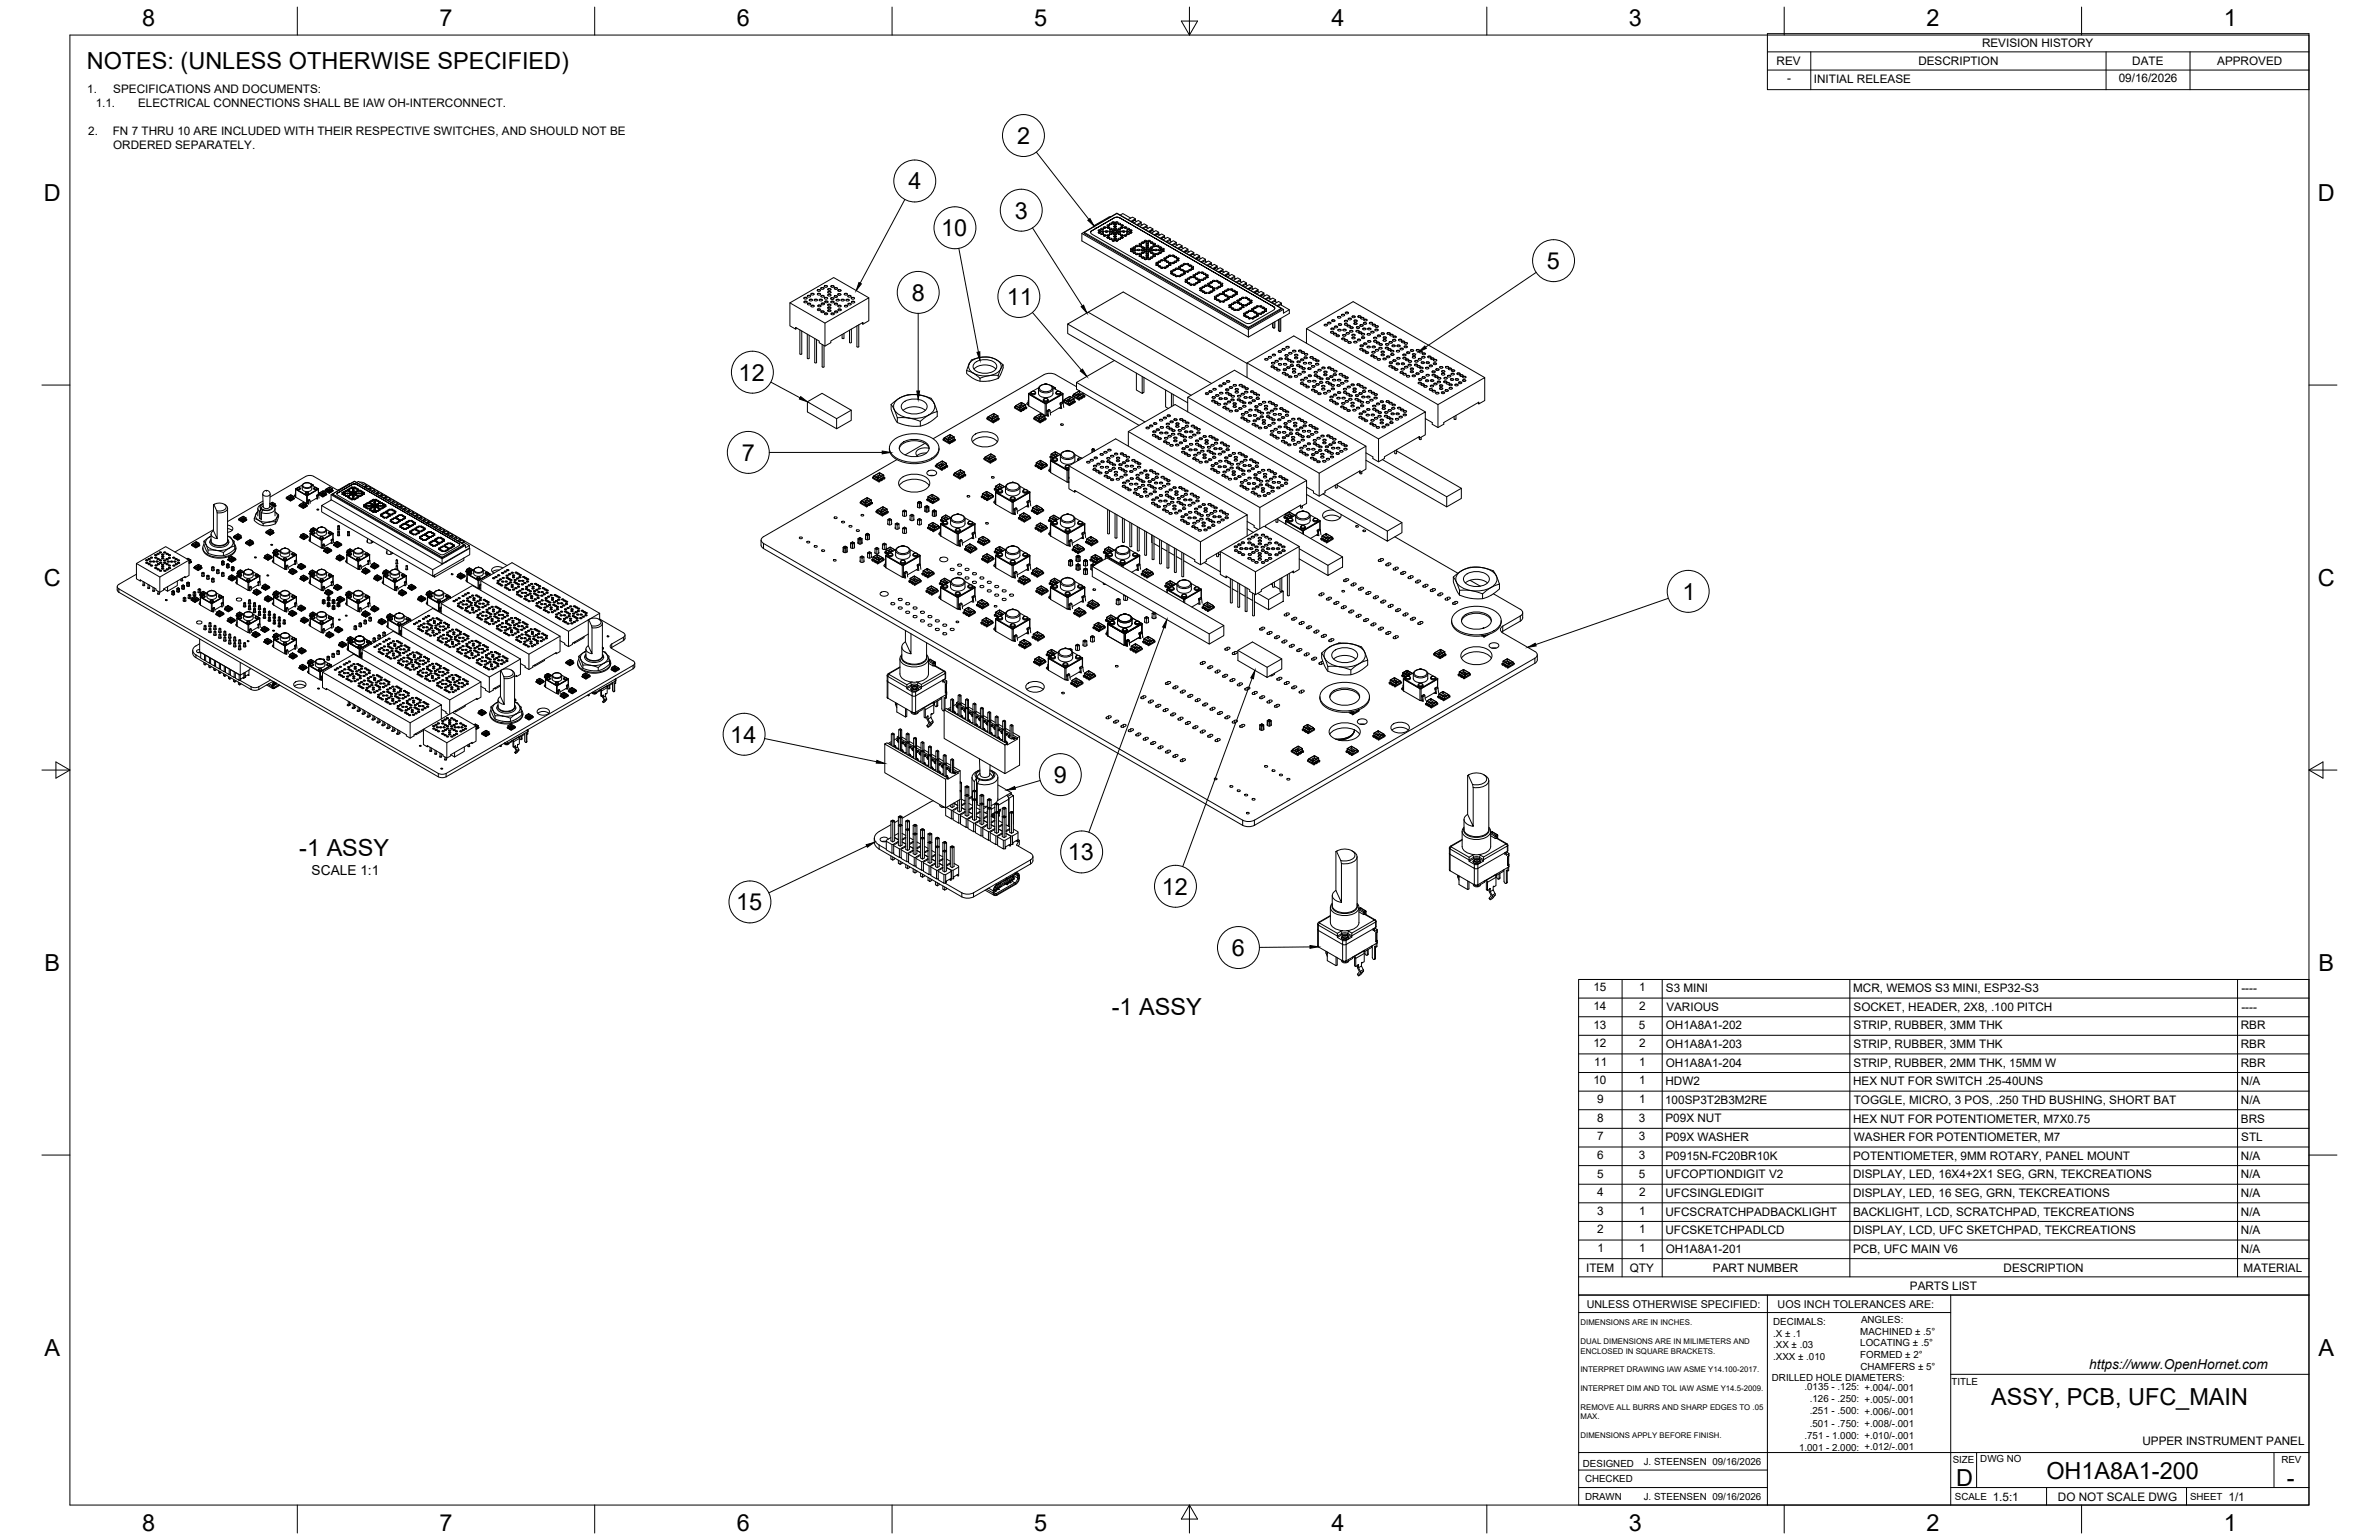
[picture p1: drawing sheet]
<svg xmlns="http://www.w3.org/2000/svg" width="864mm" height="559mm" viewBox="0 0 864 559" stroke-linecap="round" stroke-linejoin="round" font-family="sans-serif">
<defs><g id="words">
<g font-size="8.5">
<text x="51.6" y="9.4">8</text>
<text x="159.5" y="9.4">7</text>
<text x="267.5" y="9.4">6</text>
<text x="375.4" y="9.3">5</text>
<text x="483.4" y="9.4">4</text>
<text x="591.3" y="9.4">3</text>
<text x="699.3" y="9.4">2</text>
<text x="807.2" y="9.4">1</text>
<text x="31.5" y="25">NOTES: (UNLESS OTHERWISE SPECIFIED)</text>
<text x="369.3" y="52.3">2</text>
<text x="329.8" y="68.7">4</text>
<text x="16" y="72.9">D</text>
<text x="841.4" y="72.9">D</text>
<text x="368.3" y="79.3">3</text>
<text x="341.7" y="85.7">10</text>
<text x="561.6" y="97.6">5</text>
<text x="331" y="109.1">8</text>
<text x="365.4" y="110.7">11</text>
<text x="268.1" y="138.1">12</text>
<text x="269.2" y="167.2">7</text>
<text x="16" y="212.6">C</text>
<text x="841.4" y="212.6">C</text>
<text x="610.8" y="217.7">1</text>
<text x="265.1" y="269.5">14</text>
<text x="382.5" y="284.1">9</text>
<text x="108.6" y="310.8">-1 ASSY</text>
<text x="387.6" y="312.1">13</text>
<text x="421.7" y="324.7">12</text>
<text x="267.2" y="330.3">15</text>
<text x="447.2" y="346.8">6</text>
<text x="16.2" y="352.3">B</text>
<text x="841.7" y="352.3">B</text>
<text x="403.6" y="368.4">-1 ASSY</text>
<text x="16.2" y="492">A</text>
<text x="841.7" y="492">A</text>
<text x="722.8" y="510">ASSY, PCB, UFC_MAIN</text>
<text x="710.1" y="539.1">D</text>
<text x="742.8" y="536.7">OH1A8A1-200</text>
<text x="830.1" y="539.1">-</text>
<text x="51.6" y="555.5">8</text>
<text x="159.5" y="555.5">7</text>
<text x="267.5" y="555.5">6</text>
<text x="375.4" y="555.4">5</text>
<text x="483.4" y="555.5">4</text>
<text x="591.3" y="555.5">3</text>
<text x="699.3" y="555.5">2</text>
<text x="807.2" y="555.5">1</text>
</g>
<g font-size="5">
<text x="113.1" y="317.4">SCALE 1:1</text>
<text x="758.4" y="496.8">https://www.OpenHornet.com</text>
</g>
<g font-size="4.3">
<text x="719.5" y="17.1">REVISION HISTORY</text>
<text x="644.9" y="23.6">REV</text>
<text x="696.4" y="23.7">DESCRIPTION</text>
<text x="774" y="23.6">DATE</text>
<text x="804.9" y="23.7">APPROVED</text>
<text x="648.7" y="29.7">-</text>
<text x="769.1" y="29.8">09/16/2026</text>
<text x="31.7" y="33.7">1.</text>
<text x="41.1" y="33.7">SPECIFICATIONS AND DOCUMENTS:</text>
<text x="658.5" y="30.1">INITIAL RELEASE</text>
<text x="34.7" y="38.9">1.1.</text>
<text x="50.1" y="38.9">ELECTRICAL CONNECTIONS SHALL BE IAW OH-INTERCONNECT.</text>
<text x="32" y="49.1">2.</text>
<text x="41" y="49.1">FN 7 THRU 10 ARE INCLUDED WITH THEIR RESPECTIVE SWITCHES, AND SHOULD NOT BE</text>
<text x="41.1" y="54.2">ORDERED SEPARATELY.</text>
<text x="578.4" y="359.7">15</text>
<text x="595.1" y="359.7">1</text>
<text x="813.6" y="360">----</text>
<text x="604.7" y="360">S3 MINI</text>
<text x="672.7" y="360">MCR, WEMOS S3 MINI, ESP32-S3</text>
<text x="578.4" y="366.5">14</text>
<text x="595" y="366.5">2</text>
<text x="604.9" y="366.8">VARIOUS</text>
<text x="672.8" y="366.8">SOCKET, HEADER, 2X8, .100 PITCH</text>
<text x="813.6" y="366.7">----</text>
<text x="578.4" y="373.3">13</text>
<text x="594.9" y="373.3">5</text>
<text x="604.7" y="373.5">OH1A8A1-202</text>
<text x="672.8" y="373.5">STRIP, RUBBER, 3MM THK</text>
<text x="813.4" y="373.5">RBR</text>
<text x="578.4" y="380">12</text>
<text x="595" y="380">2</text>
<text x="604.7" y="380.3">OH1A8A1-203</text>
<text x="672.8" y="380.3">STRIP, RUBBER, 3MM THK</text>
<text x="813.4" y="380.2">RBR</text>
<text x="578.7" y="386.8">11</text>
<text x="595.1" y="386.8">1</text>
<text x="604.7" y="387.1">OH1A8A1-204</text>
<text x="672.8" y="387.1">STRIP, RUBBER, 2MM THK, 15MM W</text>
<text x="813.4" y="387">RBR</text>
<text x="578.4" y="393.5">10</text>
<text x="595.1" y="393.5">1</text>
<text x="604.6" y="393.8">HDW2</text>
<text x="672.7" y="393.8">HEX NUT FOR SWITCH .25-40UNS</text>
<text x="813.5" y="393.8">N/A</text>
<text x="579.8" y="400.3">9</text>
<text x="595.1" y="400.3">1</text>
<text x="604.5" y="400.6">100SP3T2B3M2RE</text>
<text x="672.9" y="400.6">TOGGLE, MICRO, 3 POS, .250 THD BUSHING, SHORT BAT</text>
<text x="813.5" y="400.6">N/A</text>
<text x="579.8" y="407">8</text>
<text x="594.9" y="407">3</text>
<text x="604.6" y="407.3">P09X NUT</text>
<text x="672.7" y="407.3">HEX NUT FOR POTENTIOMETER, M7X0.75</text>
<text x="813.5" y="407.3">BRS</text>
<text x="579.8" y="413.7">7</text>
<text x="594.9" y="413.8">3</text>
<text x="604.6" y="414.1">P09X WASHER</text>
<text x="673" y="414.1">WASHER FOR POTENTIOMETER, M7</text>
<text x="813.6" y="414.1">STL</text>
<text x="579.8" y="420.5">6</text>
<text x="594.9" y="420.5">3</text>
<text x="604.6" y="420.8">P0915N-FC20BR10K</text>
<text x="672.7" y="420.8">POTENTIOMETER, 9MM ROTARY, PANEL MOUNT</text>
<text x="813.5" y="420.8">N/A</text>
<text x="579.8" y="427.3">5</text>
<text x="594.9" y="427.3">5</text>
<text x="604.6" y="427.6">UFCOPTIONDIGIT V2</text>
<text x="672.7" y="427.6">DISPLAY, LED, 16X4+2X1 SEG, GRN, TEKCREATIONS</text>
<text x="813.5" y="427.6">N/A</text>
<text x="579.8" y="434">4</text>
<text x="595" y="434">2</text>
<text x="604.6" y="434.3">UFCSINGLEDIGIT</text>
<text x="672.7" y="434.3">DISPLAY, LED, 16 SEG, GRN, TEKCREATIONS</text>
<text x="813.5" y="434.3">N/A</text>
<text x="579.8" y="440.8">3</text>
<text x="595.1" y="440.8">1</text>
<text x="604.6" y="441.1">UFCSCRATCHPADBACKLIGHT</text>
<text x="672.7" y="441.1">BACKLIGHT, LCD, SCRATCHPAD, TEKCREATIONS</text>
<text x="813.5" y="441.1">N/A</text>
<text x="579.8" y="447.5">2</text>
<text x="595.1" y="447.5">1</text>
<text x="604.6" y="447.8">UFCSKETCHPADLCD</text>
<text x="672.7" y="447.8">DISPLAY, LCD, UFC SKETCHPAD, TEKCREATIONS</text>
<text x="813.5" y="447.8">N/A</text>
<text x="579.9" y="454.3">1</text>
<text x="595.1" y="454.3">1</text>
<text x="604.7" y="454.6">OH1A8A1-201</text>
<text x="672.7" y="454.6">PCB, UFC MAIN V6</text>
<text x="813.5" y="454.6">N/A</text>
<text x="575.8" y="461.5">ITEM</text>
<text x="591.7" y="461.4">QTY</text>
<text x="621.8" y="461.5">PART NUMBER</text>
<text x="727.3" y="461.5">DESCRIPTION</text>
<text x="814.5" y="461.5">MATERIAL</text>
<text x="693.3" y="468.1">PARTS LIST</text>
<text x="777.7" y="524.4">UPPER INSTRUMENT PANEL</text>
<text x="723.4" y="544.5">1.5:1</text>
<text x="747" y="544.7">DO NOT SCALE DWG</text>
<text x="809" y="544.5">1/1</text>
</g>
<g font-size="3.9">
<text x="576" y="474.6">UNLESS OTHERWISE SPECIFIED:</text>
<text x="645.3" y="474.7">UOS INCH TOLERANCES ARE:</text>
</g>
<g font-size="3.5">
<text x="643.7" y="485">.X ± .1</text>
<text x="643.7" y="480.8">DECIMALS:</text>
<text x="675.3" y="484.3">MACHINED ± .5°</text>
<text x="675.6" y="480">ANGLES:</text>
<text x="643.7" y="489.3">.XX ± .03</text>
<text x="675.3" y="488.6">LOCATING ± .5°</text>
<text x="643.7" y="493.5">.XXX ± .010</text>
<text x="675.3" y="492.8">FORMED ± 2°</text>
<text x="675.4" y="497.1">CHAMFERS ± 5°</text>
<text x="643.2" y="501.1">DRILLED HOLE DIAMETERS:</text>
<text x="708.4" y="502.7">TITLE</text>
<text x="655" y="504.4">.0135 - .125: +.004/-.001</text>
<text x="657" y="508.8">.126 - .250: +.005/-.001</text>
<text x="657" y="513.2">.251 - .500: +.006/-.001</text>
<text x="657" y="517.7">.501 - .750: +.008/-.001</text>
<text x="653.1" y="526.5">1.001 - 2.000: +.012/-.001</text>
<text x="655" y="522.1">.751 - 1.000: +.010/-.001</text>
<text x="574.6" y="532.3">DESIGNED</text>
<text x="596.7" y="531.6">J. STEENSEN 09/16/2026</text>
<text x="708.9" y="530.9">SIZE</text>
<text x="718.9" y="530.5">DWG NO</text>
<text x="828.2" y="530.9">REV</text>
<text x="575.4" y="537.9">CHECKED</text>
<text x="575.4" y="544.3">DRAWN</text>
<text x="596.7" y="544.3">J. STEENSEN 09/16/2026</text>
<text x="709.6" y="544.2">SCALE</text>
<text x="795" y="544.2">SHEET</text>
</g>
<g font-size="2.8">
<text x="573.7" y="480.9">DIMENSIONS ARE IN INCHES.</text>
<text x="573.7" y="487.7">DUAL DIMENSIONS ARE IN MILIMETERS AND</text>
<text x="573.7" y="491.1">ENCLOSED IN SQUARE BRACKETS.</text>
<text x="573.7" y="497.9">INTERPRET DRAWING IAW ASME Y14.100-2017.</text>
<text x="573.7" y="504.7">INTERPRET DIM AND TOL IAW ASME Y14.5-2009.</text>
<text x="573.7" y="511.6">REMOVE ALL BURRS AND SHARP EDGES TO .05</text>
<text x="573.7" y="514.9">MAX.</text>
<text x="573.7" y="521.8">DIMENSIONS APPLY BEFORE FINISH.</text>
</g>
</g></defs>
<!-- layer: Visible -->
<g fill="none" stroke="#000" stroke-width=".36">
<path d="M404.8 78.9h.1M405 78.9h.1M404.9 78.9h.1M405.2 78.9h.1M405.3 78.8h.1M405.5 78.8h.1M405.6 78.8h.1M405.8 78.8h.1M405.9 78.9h.1M406.2 78.9h.1M406 78.9h.1M406.3 79h.1"/>
<path d="M406.4 79h.1M406.5 79.1h.1M406.5 79.1l55.8 32.2zM406.6 78l1-.5 2.9 1.6M412.1 79.4l-1-.6-1.6 .9M392.7 84.7l60.5 34.9 12.7-7.3M393.6 84.3l11.8-6.8 59.7 34.4-11.9 6.9zM393.6 84.3v.4l59.6 34.4v-.3M395.9 84.3l.3 .6 56 32.3 1.3 .2 .8-.2 8-4.7 .5-.7M395.9 84.2h.1M396 84.1h.1M396 84h.1"/>
<path d="M396.1 83.9h.1M396 83.9h.1M396.1 83.9l8.5-4.9zM396.9 82.1v.2M398.7 83.6a.46 .46 0 0 1 .4-.3 .46 .46 0 0 1 .4 .4l.1-.1M398.7 83.7h.1M398.7 84.4h.1M398.7 84.3v-.1a.46 .46 0 0 1 .5-.2 .46 .46 0 0 1 .3 .4l.1-.1M398.8 83.8h.1M398.9 84.6h.1M398.8 84.5h.1M399 83.8h.1"/>
<path d="M398.9 84.5l.2 .1zM399.1 83.9h.1M399.3 84.6h.1M399.3 83.8h.1M399.4 83.8h.1M399.5 84.5h.1M399.5 83.7h.1M399.5 84.4h.1M399.6 83.1h.1M399.6 83l.4-.2 .5 .2M399.7 85h.1M399.6 84.9l.1-.1a.46 .46 0 0 1 .5-.2 .46 .46 0 0 1 .3 .4v-.1"/>
<path d="M399.6 83.1l.3 .2zM399.8 85h.1M399.9 84.1h.1M399.9 83.9l.6-.2 .1 .4M400.1 85.1h.1M400.1 83.3h.1M400 84.1h.1M400.2 84.2h.1M400.1 85.1h.2zM400.2 83.3h.1M400.3 84.2h.1M400.4 83.2h.1"/>
<path d="M400.4 85h.1M400.3 84.2h.2zM400.5 83.1h.1M400.5 85h.1M400.6 84.1h.1M400.6 85.4v-.1a.43 .43 0 0 1 .5-.2 .43 .43 0 0 1 .3 .4l.1-.1M400.6 85.5h.1M400.6 82.5v-.1a.43 .43 0 0 1 .5-.2 .43 .43 0 0 1 .3 .4l.1-.1M400.7 85.6h.1M400.7 82.7h.1M400.6 82.6h.1M400.9 85.6h.1"/>
<path d="M400.9 82.7h.1M401 85.7h.1M401 82.8h.1M401.3 85.6h.1M401.2 85.6h.1M401.3 82.7h.1M401.2 82.7h.1M401.2 83.9l.4-.2 .5 .3M401.2 84.1h.1M401.2 84.1l.3 .1zM401.4 82.6h.1M401.4 85.5h.1"/>
<path d="M401.6 84.2h.1M401.6 84.2h.2zM401.9 85.5h.1M401.8 86.2h.1M401.8 86.1l.1-.1a.44 .44 0 0 1 .4-.2 .44 .44 0 0 1 .4 .4v-.1M402 84.1h.1M401.8 81.9h.1M401.8 81.8l.6-.3 .3 .3M401.9 82.6h.1M402 86.3h.1M402 82h.1M402 85.6h.1"/>
<path d="M402 82.7h.1M402.1 86.4h.1M402.1 82h.1M402.1 84.1h.1M402.1 84h.1M402.3 85.7h.1M402.1 85.6h.1M402.3 86.4h.1M402.3 82.8h.1M402.1 82.7h.1M402.3 85.6h.1zM402.3 82.7h.1z"/>
<path d="M402.4 82h.1M402.3 82h.1M402.6 86.3h.1M402.4 86.3v.1M402.6 82h.1M402.6 82.7h.1M402.6 84.1h.1M402.7 81.9h.1M402.7 85.5h.1M402.6 85.6h.1M402.7 86.2h.1M402.7 82.6h.1"/>
<path d="M402.6 84.1l.2 .1zM402.7 85.4v.1a.45 .45 0 0 0-.4-.4 .45 .45 0 0 0-.5 .3M402.7 81.8h.1M402.7 82.5v.1a.45 .45 0 0 0-.4-.4 .45 .45 0 0 0-.5 .3M402.8 81.3h.1M402.7 81.2a.46 .46 0 0 1 .5-.2 .46 .46 0 0 1 .4 .3l.1-.1M402.8 84.9v-.1a.45 .45 0 0 1 .5-.2 .45 .45 0 0 1 .3 .4v-.1M402.8 85h.1M402.8 86.8h.1M402.8 86.7l.4-.3 .4 .3M402.8 83.1h.1M402.8 83l.4-.2 .5 .2"/>
<path d="M402.8 85l.2 .1zM402.9 86.9h.1M403 84.2h.1M402.9 81.4h.1M402.9 83.2h.1M403.1 81.5h.1M402.9 83.2l.2 .1zM403.1 84.2h.1M403.2 85.1h.1M403.2 86.9h.1M403 86.9h.1M403.2 81.5h.1"/>
<path d="M403.2 83.3h.1M403.3 84.1h.1M403.4 85.1h.1M403.4 86.9h.1M403.4 81.5h.1M403.4 83.3h.1M403.4 84.1h.1M403.5 85h.1M403.5 83.2h.1M403.4 84l-.4-.3-.5 .3M403.4 84h.1M403.5 81.4h.1"/>
<path d="M403.6 83.1h.1M403.5 86.8l-.1 .1M403.6 85h.1M403.6 86.8h.1M403.6 81.3h.1M403.6 86.7h.1M403.7 83h.1M403.7 80.7l.6-.3 .3 .3M403.7 80.8h.1M403.7 83.6a.46 .46 0 0 1 .5-.3 .46 .46 0 0 1 .4 .4v-.1M403.7 83.7h.1M403.7 87.3h.1"/>
<path d="M403.7 87.2v-.1a.46 .46 0 0 1 .5-.2 .46 .46 0 0 1 .4 .4v-.1M403.7 84.3v-.1a.46 .46 0 0 1 .5-.2 .46 .46 0 0 1 .4 .4v-.1M403.8 84.5h.1M403.7 84.4h.1M403.8 80.9h.1M403.8 83.8h.1M403.8 87.4h.1M404 84.6h.1M404 80.9h.1M404 83.8h.1M404 87.4l.2 .1zM404 87.4v.1"/>
<path d="M404 84.5l.2 .1zM404.2 81h.1M404.2 83.9h.1M404.3 84.6h.1M404.3 80.9h.1M404.3 83.8h.1M404.5 80.9h.1M404.5 83.8h.1M404.4 86.6h.1M404.3 86.5v-.1a.41 .41 0 0 1 .6-.3 .41 .41 0 0 1 .2 .6l.1-.1M404.5 87.4h.1M404.3 87.4v.1"/>
<path d="M404.3 85v.1a.42 .42 0 0 1 .5-.4 .42 .42 0 0 1 .4 .4v-.1M404.3 85.9h.1M404.3 85.7l.5-.2 .4 .3M404.5 84.5h.1M404.3 81.4v-.1a.47 .47 0 0 1 .5-.2 .47 .47 0 0 1 .4 .4v-.1M404.4 81.5h.1M404.4 82.3h.1M404.3 83h.1M404.5 85.2h.1M404.5 83.1h.1M404.3 85.9l.3 .1M404.5 82.3h.1"/>
<path d="M404.6 85.2h.1M404.6 84.4h.1M404.6 80.8h.1M404.5 81.5l.1 .1zM404.5 81.5v.1M404.6 82.4h.1M404.6 83.1h.1M404.6 83.7h.1M404.6 86.8h.1M404.5 86.7h.1M404.6 87.3h.1M404.6 85.2h.2z"/>
<path d="M404.6 86h.2zM404.6 80.7h.1M404.8 86.8h.1M404.8 82.4h.1M404.9 85.2h.1M404.9 81.6h.1M404.8 81.6h.1M404.9 82.4h.1M404.9 83.1h.1M404.8 83.2h.1M405.1 83.1h.1M404.9 86.8h.1"/>
<path d="M405.1 85.9h.1M404.9 86h.1M405.1 81.6h.1M405.1 82.3h.1M405 84.4h.1M404.9 84.3a.53 .53 0 0 1 1 0M404.9 87.2a.45 .45 0 0 1 .5-.3 .45 .45 0 0 1 .4 .4l.1-.1M405 80.7a.44 .44 0 0 1 .4-.3 .44 .44 0 0 1 .4 .4v-.1M405 83.6v-.1a.43 .43 0 0 1 .5-.2 .43 .43 0 0 1 .3 .4v-.1M405 83.7h.1M405.1 80.9h.1M405 80.8h.1"/>
<path d="M405.1 83.8h.1M405.1 84.5h.1M405.1 87.4h.1M405 87.3h.1M405.2 83h.1M405.2 83.8h.1M405.1 86.7h.1M405.1 85.2h.1M405.2 80.9h.1M405.2 82.3h.1M405.3 84.6h.1M405.2 85.1h.1"/>
<path d="M405.2 85.9h.1M405.2 85.8h.1M405.2 81.5h.1M405.4 80.9h.1M405.2 82.1h.1M405.2 82.1l-.4-.2-.5 .2M405.2 82.9l-.6-.2-.3 .2M405.4 83.8h.1M405.4 84.6h.1M405.4 87.5h.1M405.3 87.4v.1M405.6 80.9h.1"/>
<path d="M405.4 83.8h.2zM405.6 84.6h.1M405.7 80.9h.1M405.7 84.5h.1M405.7 87.4h.1M405.6 87.4v.1M405.7 83.8h.1M405.8 84.4h.1M405.8 87.3h.1M405.8 80.8h.1M405.8 83.7h.1M405.9 84.3h.1"/>
<path d="M405.9 84.9l.5-.3 .4 .3M405.9 84.9h.1M405.9 86.7v-.1a.44 .44 0 0 1 .5-.2 .44 .44 0 0 1 .3 .4l.1-.1M405.9 86.7h.1M405.9 83a.47 .47 0 0 1 .5-.2 .47 .47 0 0 1 .4 .3v-.1M405.9 83.1h.1M405.9 86.8l.3 .1zM405.9 81.2a.45 .45 0 0 1 .5-.2 .45 .45 0 0 1 .4 .3v-.1M405.9 81.3h.1M406 85h.1M406 81.4h.1M406 83.2h.1"/>
<path d="M406.2 81.5h.1M406.2 83.3h.1M406.2 84.1h.1M406.1 83.9l.5-.2 .4 .2M406.3 85.1h.1M406.2 85.1h.1M406.2 86.9h.2zM406.2 81.5h.2zM406.3 83.3h.1M406.3 84.1h.1M406.4 84.2h.1M406.5 85.1h.1"/>
<path d="M406.5 83.3h.1M406.5 81.5h.1M406.7 85h.1M406.7 86.8h.1M406.5 86.9h.1M406.7 81.4h.1M406.7 83.2h.1M406.7 84.2h.1M406.6 84.2h.1M406.8 84.9h.1M406.8 81.3h.1M406.8 83.1h.1"/>
<path d="M406.9 84.1h.1M406.9 85.5h.1M406.8 81.8l.7-.3 .2 .3M406.9 81.9h.1M406.9 82.6h.1M406.8 82.5l.1-.1a.4 .4 0 0 1 .5-.2 .4 .4 0 0 1 .2 .5l.1-.1M407 86.3h.1M407 82h.1M407 85.6h.1M407 82.7h.1M407 84.1h.1M407.1 86.4h.1"/>
<path d="M407.1 82h.1M407.1 82.7h.1M407 83.9h.1M407.1 86.4h.2zM407.3 85.7h.1M407.1 85.6h.1M407.1 82h.2zM407.1 82.7l.2 .1M407.3 85.6h.2zM407.3 82.7h.2zM407.4 82h.1M407.6 82h.1"/>
<path d="M407.6 86.3h.1M407.5 86.3v.1M407.6 85.6h.1M407.6 82.7h.1M407.5 83.9l.4-.2 .4 .2M407.5 84.1h.1M407.6 84.1h.1M407.7 86.2h.1M407.7 81.9h.1M407.7 85.5h.1M407.7 84.2h.1M407.7 86.1v.1a.41 .41 0 0 0-.4-.3 .41 .41 0 0 0-.4 .3"/>
<path d="M407.7 85.4v.1a.45 .45 0 0 0-.4-.4 .45 .45 0 0 0-.5 .3M407.7 81.8h.1M407.9 84.2h.1M407.9 84.2h.2zM408.2 84.1h.1M408.1 85.4l.1-.1a.43 .43 0 0 1 .4-.2 .43 .43 0 0 1 .3 .4l.1-.1M408.1 85.5h.1M408.1 82.5a.45 .45 0 0 1 .5-.3 .45 .45 0 0 1 .3 .4l.1-.1M408.1 82.6h.1M408.2 85.6h.1M408.2 82.7h.1M408.4 85.6h.1"/>
<path d="M408.4 82.7h.1M408.3 84.1h.1M408.3 83.9h.1M408.4 85.6l.2 .1zM408.4 82.7l.2 .1zM408.7 82.7h.1M408.8 82.7h.1M408.8 85.6h.1M408.7 85.6h.1M408.8 83.9l.5-.2 .4 .2M408.8 84.1h.1M408.9 85.5h.1"/>
<path d="M408.9 84.1h.1M408.9 82.6h.1M409.1 84.2h.1M409.1 84.9h.1M409 84.9a.46 .46 0 0 1 .5-.3 .46 .46 0 0 1 .4 .3M409 83a.45 .45 0 0 1 .5-.2 .45 .45 0 0 1 .4 .3v-.1M409.1 83.1h.1M409.2 84.2h.1M409.2 83.2h.1M409.2 85h.1M409.3 83.3h.1M409.3 85.1h.1"/>
<path d="M409.2 84.2h.2zM409.5 83.3h.1M409.6 84.1h.1M409.6 83.3h.1M409.6 85.1h.1M409.5 85.1h.1M409.7 84.1h.1M409.8 83.2h.1M409.8 85h.1M409.7 83.9h.1M409.9 83.1h.1M409.9 84.9h.1"/>
<path d="M410 84.3v-.1a.46 .46 0 0 1 .5-.2 .46 .46 0 0 1 .3 .4l.1-.1M410 84.4h.1M410 83.6a.45 .45 0 0 1 .5-.3 .45 .45 0 0 1 .3 .4l.1-.1M410 83.7h.1M410.1 83.8h.1M410.1 84.5h.1M410.3 83.8h.1M410.3 84.6h.1M410.4 83.8h.1M410.4 84.6h.1M410.4 90.3l.4-.2 .5 .2M410.4 91l.1-.1a.39 .39 0 0 1 .5-.1 .39 .39 0 0 1 .2 .4"/>
<path d="M410.5 91.2h.1M410.4 91.1v.1M410.5 90.5h.1M410.4 90.4h.1M410.6 83.8h.1M410.6 84.6h.1M410.7 90.6h.1M410.7 91.3h.1M410.7 83.8h.1M410.7 84.5h.1M410.8 90.6h.1M410.8 91.3h.1"/>
<path d="M410.8 83.7h.1M410.8 84.4h.1M410.8 90.6h.2zM410.8 91.3h.2zM411.1 91.2h.1M411.1 90.5h.1M411.2 91.2h.1M411.2 90.4h.1M411.3 90.3h.1M411.3 91.6l.5-.3 .4 .3M411.3 89.8l.2-.2a.41 .41 0 0 1 .4-.1 .41 .41 0 0 1 .3 .4v-.1M411.4 89.9h.1"/>
<path d="M411.4 91.7h.1M411.4 89.9l.2 .1zM411.6 91.8h.1M411.5 91.8h.1M411.6 90.7v-.1a.4 .4 0 0 1 .5-.2 .4 .4 0 0 1 .2 .5l.1-.1M411.6 90.8h.1M411.8 91.9h.1M411.8 90.1h.1M411.6 80v.1M411.6 80l-.8 .5M411.8 90.9h.1M411.7 90.9h.1"/>
<path d="M411.8 91.8h.1zM411.8 90h.1zM412 91h.1M412.1 91.8h.1M412.1 90h.1M412 91l.2-.1zM412.2 89.9h.1M412.1 80.1v-.7l-1.6 .9M412.2 91.7h.1M412.2 91.6h.1M412.4 92.3h.1M412.3 89.2l.1-.1a.42 .42 0 0 1 .4-.2 .42 .42 0 0 1 .3 .5l.1-.2"/>
<path d="M412.4 89.4h.1M412.3 89.3v.1M412.3 90.9h.1M412.5 92.4h.1M412.5 89.5h.1M412.7 92.4h.1M412.7 89.5h.1M412.6 80.4l-.8-.5-.9 .6M412.9 92.4h.1M412.9 89.5h.1M413 92.3h.1M412.9 90.7v-.1a.44 .44 0 0 1 .5-.2 .44 .44 0 0 1 .3 .4l.1-.1"/>
<path d="M412.9 90.8h.1M412.9 90.8l.3 .1zM413.1 92.2h.1M413 89.4v.1M413.1 89.3v.1M413.2 92.1l-.1 .1a.41 .41 0 0 0-.4-.4 .41 .41 0 0 0-.4 .4M413.3 91h.1M413.5 90.9h.1M413.5 92.1l.3-.2 .6 .2M413.6 92.2h.1M413.6 89.3h.1M413.5 89.2l.5-.2 .4 .2"/>
<path d="M413.6 88.6h.1M413.5 88.5l.1-.2a.41 .41 0 0 1 .5-.1 .41 .41 0 0 1 .3 .4v-.1M413.6 93h.1M413.7 92.3h.1M413.6 88.7h.1M413.8 93.1h.1M413.6 88.7l.2 .1M413.8 92.4h.1M413.7 90.9h.1M413.8 89.5h.1M413.7 90.8h.1M414 88.8h.1"/>
<path d="M414 93.1h.1M413.9 92.4h.1M413.9 89.5h.1M413.9 92.4h.2zM413.9 89.5h.2zM414 88.8h.1zM414 93.1h.1zM414.3 92.3h.1M414.3 89.4h.1M414.2 90.7l.1-.1a.44 .44 0 0 1 .4-.2 .44 .44 0 0 1 .4 .4v-.1M414.3 90.8h.1M414.3 81.3v-.7l-1.6 .9"/>
<path d="M414.3 80.6l-1.1-.6-1.6 .9M414.4 92.2h.1M414.4 88.6h.1M414.3 88.7h.1M414.4 89.3h.1M414.5 90.9h.1M414.3 90.9h.1M414.4 93l-.3 .1 .3-.1M414.4 92.1h.1M414.4 89.2h.1M414.4 92.9v-.1a.48 .48 0 0 0-.5-.2 .48 .48 0 0 0-.4 .4M414.4 92.9h.1"/>
<path d="M414.4 93.4l.2-.2a.38 .38 0 0 1 .5-.1 .38 .38 0 0 1 .2 .4l.1-.1M414.5 93.5h.1M414.4 91.6a.48 .48 0 0 1 .5-.3 .48 .48 0 0 1 .4 .3M414.4 89.8l.5-.3 .5 .3M414.6 93.6h.1M414.5 91.7l.2 .2zM414.5 91.7h.1M414.5 90.9l.2 .1zM414.6 90h.1M414.5 89.9h.1M414.6 88.2h.1M414.7 93.7h.1"/>
<path d="M414.6 88.1l.1 .1zM414.7 90h.1M414.8 90.9h.1M414.7 81.6l-.8-.4-.9 .5M414.9 93.7h.1M414.9 91.9h.1M414.9 90.1h.1M414.9 88.2h.1M415.1 91.8h.1M415.1 90h.1M415.1 88.2h.1M415.1 93.6h.1"/>
<path d="M415 90.9h.1M415.2 93.6h.1M415.2 91.8h.1M415.1 90.8h.1M415.2 90h.1M415.3 93.5h.1M415.2 88.2h.1M415.3 91.7h.1M415.3 91.6h.1M415.3 89.9h.1M415.3 88.1h.1M415.4 89.8h.1"/>
<path d="M415.4 88l-.1-.1a.43 .43 0 0 0-.5-.2 .43 .43 0 0 0-.3 .4M415.4 91a.48 .48 0 0 1 .4-.2 .48 .48 0 0 1 .5 .3l-.1 .1M415.4 93.9l.4-.2 .5 .3M415.4 94.1h.1M415.4 90.3l.5-.2 .4 .2M415.4 87.4l.4-.2 .5 .3M415.5 91.2h.1M415.4 91.1v.1M415.5 94.1h.1M415.5 90.5h.1M415.4 90.4h.1M415.5 87.6h.1"/>
<path d="M415.4 87.5h.1M415.7 91.3h.1M415.6 94.2h.1M415.7 90.6h.1M415.7 87.7h.1M415.6 94.2h.2zM415.8 91.3h.1M415.8 90.6h.1M415.8 87.7h.1M416 91.3h.1M416 94.2h.1M416 90.6h.1"/>
<path d="M416 87.7h.1M416.1 90.5h.1M416.1 89h.1M416 88.9l.5-.3 .4 .3M416.1 91.2h.1M416 91.8h.1M416 91.7l.6-.2 .3 .3M416 92.5l.1-.1a.43 .43 0 0 1 .4-.2 .43 .43 0 0 1 .4 .4v-.1M416 92.6h.1M416.2 94.1h.1M416.1 89.8h.1M416 89.7l.5-.3 .4 .3"/>
<path d="M416 93.3l.5-.3 .4 .3M416.1 93.4h.1M416.1 88.2h.1M416 88.1l.5-.2 .4 .3M416 92.6l.3 .2zM416.2 89.1h.1M416.2 93.5h.1M416.2 88.3h.1M416.2 91.2h.1M416.2 90.4h.1M416.3 89.1h.1M416.3 93.5h.1"/>
<path d="M416.3 88.3h.1M416.2 87.6h.1M416.3 94h.1M416.5 89.2h.1M416.3 92h.2zM416.3 92h.1M416.3 92.8h.2zM416.3 90.3h.1M416.5 89.9h.1M416.3 89.9h.1M416.5 88.4h.1M416.5 93.5h.1"/>
<path d="M416.4 82.6v-.8l-1.6 1M416.4 81.8l-1.1-.6-1.6 .9M416.6 89.1h.1M416.6 89.9h.1M416.6 88.4h.1M416.6 92h.1M416.6 92.8h.1M416.6 93.5h.1M416.8 89.1h.1M416.8 91.9h.1M416.8 92.7h.1M416.7 94h.1"/>
<path d="M416.6 93.9l.5-.2 .5 .3M416.8 93.5h.1M416.8 88.3h.1M416.6 91.1l.3-.3 .7 .3M416.7 91.1h.1M416.6 87.4l.5-.2 .4 .2M416.6 90.3l.5-.2 .4 .2M416.8 94.1h.1M416.8 91.2h.1M416.7 87.5h.1M416.7 90.4h.1M416.9 89h.1"/>
<path d="M416.9 91.8h.1M416.9 92.6h.1M416.9 94.2h.1M416.9 91.3h.1M416.9 89.8h.1M416.9 93.4h.1M416.9 88.2h.1M416.8 87.6l.1 .1zM416.8 87.6h.1M416.9 90.6h.1M416.8 90.5h.1M416.8 89.8l-.2 .1"/>
<path d="M416.8 82.8l-.7-.4-1 .5M416.9 88.9h.1M416.9 89.7h.1M416.9 93.3h.1M416.9 90.6h.2zM417.1 94.2h.1M417.1 91.3h.1M416.9 87.7h.3zM417.2 94.2h.1M417.3 91.3h.1M417.2 84.2l.8-.5zM417.4 94.1h.1"/>
<path d="M417.3 90.6h-.2M417.4 87.6h.1M417.4 90.5h.1M417.5 94h.1M417.5 87.5h.1M417.5 90.4h.1M417.5 91.1l-.2 .2 .2-.1M417.5 87.4h.1M417.5 90.3h.1M417.6 94h.1M417.6 91.1h.1M417.6 89.8l.4-.3 .5 .3"/>
<path d="M417.6 91.7h.1M417.6 91.6l.4-.3 .5 .3M417.6 93.5h.1M417.6 93.4l.6-.2 .3 .2M417.6 93.5l.3 .2zM417.6 88l.4-.3 .5 .3M417.7 90h.1M417.6 89.9h.1M417.7 91.8h.1M417.6 88.1h.1M417.9 90h.1M417.9 88.2h.1"/>
<path d="M417.7 88.2h.1M417.8 90.7a.46 .46 0 0 1 .5-.3 .46 .46 0 0 1 .4 .4v-.1M417.9 90.8h.1M418 90.1h.1M417.9 88.2h.1zM417.9 93.6l.1 .1M418 91.9h.1M417.9 91.8h.1M418.1 90.9h.1M418 90.9h.1M418 83.7l.9 .3M418 83.7l-.8 .5"/>
<path d="M418 90h.2zM418.2 91.8h.1M418.2 93.6h.1M418.2 88.2h.1M418.3 91h.1M418.3 90h.1M418.3 91.8h.1M418.3 93.6h.1M418.4 90.9h.1M418.4 91.7h.1M418.4 93.5h.1M418.3 88.2h.1"/>
<path d="M418.4 89.9h.1M418.4 88.1h.1M418.5 89.8h.1M418.5 93.4h.1M418.5 88h.1M418.5 91.6h.1M418.5 83.8v-.7l-1.6 .9M418.5 83.1l-1.1-.7-1.5 1M418.5 89.2l.6-.2 .3 .3M418.6 89.3h.1M418.5 92.9l.6-.3 .3 .3M418.5 93h.1"/>
<path d="M418.5 92.1l.3-.2 .6 .2M418.6 92.2h.1M418.7 93h.1M418.7 88.7h.1M418.7 89.4h.1M418.7 90.8h.1M418.6 90.9h.1M418.7 92.3h.1M418.8 93.1h.1M418.8 88.8h.1M418.8 89.5h.1M418.8 92.4h.1"/>
<path d="M419 89.5h.1M419 93.1h.1M419 92.4h.1M419 88.8h.1M419 89.5h.1zM419 92.4h.1zM419.1 93.1h.1M419.1 88.8h.1M419.3 88.7h.1M419.3 89.4h.1M419.1 90.7a.46 .46 0 0 1 .5-.3 .46 .46 0 0 1 .4 .4l.1-.1M419.2 90.8h.1"/>
<path d="M419.3 93h.1M419.3 92.3h.1M419.4 93h.1M419.4 89.3h.1M419.4 90.9h.1M419.3 90.9h.1M419.4 92.2h.1M419.4 88.6h.1M419.4 92.9h.1M419.4 92.1h.1M419.4 88.5v.1a.44 .44 0 0 0-.4-.4 .44 .44 0 0 0-.5 .2v.2M419.6 91h.1"/>
<path d="M419.8 90.9h.1M419.6 96.1l.4-.3 .4 .3M419.7 96.2h.1M419.7 95.6h.1M419.9 96.3h.1M419.7 95.6l.2 .1M419.8 92.1l.6-.2 .3 .3M419.8 92.2h.1M419.9 92.3h.1M419.9 89.4h.1M420 95.7h.1M420 96.3h.1"/>
<path d="M420 90.8h.1M419.9 90.9h.1M420.1 92.4h.1M420.1 89.5h.1M420.2 96.3h.1M420.2 95.7h.1M420.1 92.4h.1zM420.1 89.5h.1zM420.1 84.9v.1M420.1 84.9l-.7 .5 .9-.6 .8 .5M420.3 95.6h.1M420.3 96.3h.1"/>
<path d="M420.4 92.4h.1M420.4 89.5h.1M420.4 95.5h.1M420.4 96.2h.1M420.5 92.3h.1M420.4 89.5l.2-.2zM420.4 96.1h.1M420.4 95.4l-.4-.2-.4 .3M420.5 90.8h.1M420.5 90.7a.46 .46 0 0 1 .4-.3 .46 .46 0 0 1 .4 .4l.1-.1M420.5 96.7h.1M420.5 96.6l.4-.2 .4 .2"/>
<path d="M420.5 94.9l.5-.2 .3 .2M420.5 95h.1M420.6 95.1h.1M420.6 92.2h.1M420.5 96.7l.1 .1M420.8 96.8h.1M420.7 95.1h.1M420.6 85v-.7l-1.6 .9M420.6 84.3l-1-.6-1.6 .9M420.8 90.9h.1M420.6 90.9h.1M420.7 92.1v.1"/>
<path d="M420.7 89.3a.46 .46 0 0 0-.5-.3 .46 .46 0 0 0-.4 .3M420.7 89.2l-.1 .2M420.8 91.7h.1M420.7 91.6l.5-.3 .4 .3M420.9 95.2h.1M420.7 89.8a.45 .45 0 0 1 .5-.3 .45 .45 0 0 1 .4 .4v-.1M420.9 91.8h.1M420.9 96.8h.1M420.9 90h.1M420.8 89.9h.1M420.9 91h.1M421 91.8h.1"/>
<path d="M421 90h.1M421 96.8h.1M421 95.1h.1M421.2 91.9h.1M421 90l.2 .1zM421.2 95.1h.1M421.2 96.8h.1M421.3 91.8h.1M421.3 95h.1M421.3 90h.1M421.3 90.8h.1M421.2 90.9h.1"/>
<path d="M421.3 96.7h.1M421.3 94.9h.1M421.5 91.8h.1M421.5 90h.1M421.4 97.2h.1M421.3 97.1l.4-.3 .5 .3M421.4 94.5h.1M421.3 94.4l.3-.2 .6 .2M421.5 94.6h.1M421.6 91.7h.1M421.6 97.3h.1M421.5 97.2v.1"/>
<path d="M421.6 94.6h.1M421.6 89.9h.1M421.7 94.7h.1M421.6 91.6h.1M421.7 97.3h.1M421.6 91l.7-.2 .3 .3M421.7 91.1h.1M421.7 90.3l.4-.2 .5 .2M421.8 91.2h.1M421.7 90.4h.1M421.7 97.3h.2zM421.9 94.6h.1"/>
<path d="M422 91.3h.1M421.9 90.6h.1M421.8 90.5h.1M422 94.6h.1M421.9 97.3l.2-.1zM422.1 90.6h.1M422.1 91.3h.1M422.1 94.5h.1M422.3 91.3h.1M422.3 90.6h.1M422.2 97.1h.1M422.2 94.4h.1"/>
<path d="M422.2 86.2l1 .3M422.2 86.2h.1M422.2 86.2l-.7 .4M422.4 91.2h.1M422.4 90.5l-.1 .1M422.5 94.4l.4-.2 .4 .2M422.6 94.5h.1M422.5 91.1h.1M422.6 93.9h.1M422.5 90.4h.1M422.6 91.1h.1M422.6 94.6h.1"/>
<path d="M422.6 90.3h.1M422.7 97.3h.1M422.6 97.3h.1M422.8 94.6h.1M422.7 94h.1M422.7 86.2v-.7l-1.5 .9M422.7 85.5l-1-.6-1.6 .9M422.7 97.3h.2zM422.7 94h.2h-.2M422.9 94.7h.1M423.1 94.6h.1M423.1 97.3h.1"/>
<path d="M423.2 93.9h.1M423.1 94h.1M423.2 94.6h.1M423.3 93.8h.1M423.3 97.2h.1M423.2 97.2v.1M423.3 94.5h.1M423.3 94.4h.1M423.3 93.8l-.6-.3-.2 .3M423.3 97.1a.45 .45 0 0 0-.4-.3 .45 .45 0 0 0-.4 .4M423.3 97.1h.1M423.4 96.6l.5-.2 .3 .2"/>
<path d="M423.4 96.7h.1M423.4 94.9l.4-.2 .4 .2M423.5 96.8h.1M423.5 93.4h.1M423.4 93.3l.2-.3 .5 .1 .1 .2M423.4 95h.1M423.6 96.8h.1M423.5 95.1h.2zM423.5 95.1h.1M423.5 93.4l.1 .1M423.8 96.8h.1M423.8 93.5h.1"/>
<path d="M423.9 96.8h.1M423.9 95.1h.1M423.8 95.1v.1M423.9 93.5h.1M424.1 96.8h.1M424.1 95.1h.1M424.2 96.7h.1M424.1 93.4h.1M424.2 95h.1M424.2 96.6h.1M424.3 96.2h.1M424.2 96.1l.3-.2 .5 .2"/>
<path d="M424.2 95.4l.4-.2 .4 .2M424.3 95.5h.1M424.3 92.8h.1M424.2 92.8l.3-.3 .5 .3M424.4 96.3h.1M424.4 92.9h.1M424.4 95.6h.1M424.5 95.7h.1M424.5 93h.1M424.4 96.2l.1 .1M424.6 96.3h.1M424.6 93h.1"/>
<path d="M424.6 95.7h.1M424.8 96.3h.1M424.8 95.7h.1M424.8 93h.1M424.9 96.3h.1M424.9 92.9h.1M424.9 87.5v-.8l-1.6 1M424.9 86.7l-1.1-.6-1.6 .9M424.9 99.2h.1M424.9 99.1l.4-.2 .4 .2M425 98.7h.1M425 96.2h.1"/>
<path d="M425.2 99.4h.1M425 99.3h.1M425.2 98.7h.1M425 95.5l-.2 .2 .2-.2M425 92.8l-.1 .1M425.2 98.7h.1zM425.3 99.4h.1M425.3 87.7l-.7-.4-1 .5M425.3 99.4h.2zM425.5 98.7h.1M425.4 92.9h.1M425.4 92.7l.4-.2 .4 .3"/>
<path d="M425.4 92.8l.2 .2M425.4 92.9l.2 .1M425.6 98.6h.1M425.6 95.7h.1M425.5 95.6h.1M425.6 99.3h.1M425.7 98.6h.1M425.6 95.6l.2 .1zM425.7 99.2v.1M425.7 98.5a.44 .44 0 0 0-.4-.3 .44 .44 0 0 0-.4 .4M425.7 98.5h.1M425.8 98.1h.1"/>
<path d="M425.8 98l.5-.3 .3 .3M425.8 99.6l.4-.2 .4 .3M425.8 99.7h.1M425.9 98.1h.1M425.9 99.8h.1M426 95.7h.1M426 98.2h.1M426 99.9h.1M426.1 92.9h.1M426 93h-.4h.4M426.2 98.2h.1M426.2 99.9h.1"/>
<path d="M426.2 95.5h.1M426.1 95.6h.1M426.2 92.9h.1M426.3 98.2h.1M426.4 99.9h.1M426.2 95.4l-.6-.2-.2 .3M426.2 95.4h.1M426.2 92.8h.1M426.3 95h.1M426.3 94.9l.5-.2 .3 .3M426.3 93.2l.4-.2 .4 .2M426.3 93.3h.1"/>
<path d="M426.4 95.1h.1M426.3 93.3l.2 .2zM426.5 99.8h.1M426.5 95.1h.1M426.6 98.1h.1M426.5 98.1h.1M426.6 99.8h.1M426.7 95.2h.1M426.5 93.5h.3zM426.6 98h.1M426.6 99.7h.1M426.6 97.5l.6-.3 .3 .3"/>
<path d="M426.7 97.6h.1M426.8 97.7h.1M426.8 95.1h.1M427 95.1h.1M427.1 97.7h.1M426.9 97.7h.1M427.1 95h.1M427.1 93.3h.1M427 93.4h.1M427 88.7v-.8l-1.6 1M427 87.9l-1.1-.5-1.6 .9M427.1 94.4l.3-.2 .5 .2"/>
<path d="M427.2 94.5h.1M427.2 93.9h.1M427.1 93.7l.4-.2 .4 .2M427.2 94.6h.1M427.2 93.8l.2 .2zM427.3 97.7h.1M427.2 97.7h.1M427.4 94.6h.1M427.4 97.6h.1M427.5 94.7h.1M427.4 94h.3zM427.4 88.9l-.7-.4-1 .6"/>
<path d="M427.5 97.5h.1M427.7 94.6h.1M427.8 94.6h.1M427.7 94l.2-.1zM427.8 97.6h.1M427.8 97.5l.4-.3 .4 .3M427.9 94.5h.1M427.9 97h.1M427.9 97.6h.1M428.1 97h.1M427.9 93.7h.1M428.2 97h.1"/>
<path d="M428.2 97.7h.1M428.1 97.7h.1M428.3 97h.1M428.5 97h.1M428.5 97.7h.1M428.4 97.7h-.2h.2M428.6 96.9h.1M428.6 97.6h.1M428.6 96.8h.1M428.6 96.8l-.5-.2-.3 .3M428.7 98l.4-.3 .4 .3M428.7 98.1h.1"/>
<path d="M428.7 99.7h.1M428.7 99.7l.5-.3 .3 .3M428.7 96.4h.1M428.7 96.3l.5-.2 .3 .2M428.8 99.8h.1M428.8 96.5h.1M428.9 98.2h.1M428.8 98.1h.1M428.9 99.9h.1M428.9 96.5h.1M429.1 99.9h.1M428.9 96.5l.2 .1"/>
<path d="M429.1 98.2h.1M429.1 98.2h.2zM429.2 96.5h.1M429.1 89.9v-.7l-1.6 .9M429.1 89.2l-1-.6-1.6 .9M429.4 99.8h.1M429.4 96.5h.1M429.4 98.1h.1M429.5 98.1h.1M429.5 99.7h.1M429.5 96.4h.1M429.5 96.3h.1"/>
<path d="M429.5 98.5l.4-.3 .5 .3M429.6 98.6h.1M429.5 99.1l.6-.2 .3 .3M429.6 99.2h.1M429.6 95.9h.1M429.5 95.8l.6-.2 .3 .2M429.6 90.2l-.8-.5-1 .6M429.7 98.6h.1M429.8 98.7h.1M429.8 99.4h.1M429.7 99.3h.1M429.8 96h.1"/>
<path d="M429.7 96h.1M429.9 99.4h.1M429.9 98.7h.1M429.9 98.7h.2zM430.1 99.4h.1M430.1 96h.1M430.1 98.7l.2-.1zM430.3 99.2h.1M430.2 99.3h.1M430.3 95.9h.1M430.2 96h.1M430.4 98.5h.1"/>
<path d="M430.4 99.1v.1M430.4 95.8h.1M430.7 95.8l.4-.2 .4 .2M430.7 95.9h.1M430.7 91.1l-.7 .4 .9-.5 .8 .4M430.8 98.7h.1M430.7 95.9l.3 .1zM430.7 91.1l-.8 .4M431 98.7h.1M431.1 98.7h.1M431 96h.2zM431.2 98.7h.1"/>
<path d="M431.2 91.1v-.7l-1.6 .9M431.2 90.4l-1-.6-1.6 .9M431.4 98.7h.1M431.5 98.6h.1M431.5 95.9h.1M431.4 96h.1M431.5 98.5l-.5-.2-.3 .3M431.6 96.3l.4-.2 .4 .2M431.6 96.4h.1M431.6 98.1h.1M431.6 98l.5-.3 .3 .3M431.6 96.4l.2 .1z"/>
<path d="M431.7 98.1h.1M431.8 98.2h.1M431.8 96.5h.3zM432 98.2h.1M432.3 96.5h.1M432.2 98.1h.1M432.4 98.1h.1M432.4 96.4h.1M432.4 96.3h.1M432.4 98h.1M432.5 96.9h.1M432.4 96.8l.6-.2 .2 .3"/>
<path d="M432.5 97.6h.1M432.4 97.5l.6-.3 .3 .3M432.5 96.9l.2 .1zM432.6 97.7h.1M432.6 97.6l.1 .1M432.7 97h.3zM432.8 97.7h.1M432.8 92.3h.1M432.8 92.3l1 .3M432.8 92.3l-.7 .4M433 97l.2-.1zM433.1 97.7h.1"/>
<path d="M433 97.7h.1M433.1 99.9l.6-.3 .2 .4M433.2 97.6h.1M433.3 97.5h.1M433.4 92.4v-.8l-1.6 .9M433.4 91.6l-1.1-.6-1.6 .9M434 99.5h.1M434 99.4l.2-.3 .6 .3M434 99.4l.1 .1M434.2 99.6h.1M434.4 99.6h.1M434.5 99.6h.1"/>
<path d="M434.7 99.5h.1M434.8 99.5h.1M434.9 99h.1M434.8 98.9l.6-.3 .3 .3M435 99h.1M435 93.5l-.8 .5M435 93.5l.9 .3M435.3 99.1h.1M435.1 99.1h.1M435.4 99.1h.1M435.5 99h.1M435.5 93.6v-.7l-1.6 .9"/>
<path d="M435.5 92.9l-1.1-.7-1.6 1M435.6 99h.1M435.7 98.9h.1M436 99l.2 .1zM436.6 99.1h.1M436.4 99.1h-.2h.2M436.7 99h.1M436.8 99h.1M436.8 98.9a.45 .45 0 0 0-.4-.3 .45 .45 0 0 0-.4 .4M436.9 99.4l.4-.3 .4 .3M436.9 99.5h.1M437.1 99.6l-.2-.1 .2 .1"/>
<path d="M437.6 99.5h.1M437.4 99.6h-.3h.3M437.7 99.5h.1M437.6 94.8v-.7l-1.6 .9M437.6 94.1l-1.1-.6-1.5 .9M437.7 99.4h.1M437.8 100h.1M437.7 99.9l.4-.3 .5 .3M437.8 100l.2 .1zM438 95.1l-.7-.5-1 .6M439.7 96v-.7l-1.6 .9M439.7 95.3l-1-.6-1.6 .9"/>
<path d="M440.2 96.3l-.8-.4-1 .5M440.6 97.6l.7-.4zM441.3 97.2h.1M441.8 97.3v-.8l-1.6 1M441.8 96.5l-1-.6-1.6 .9M442.3 97.5l-.8-.4-.9 .5M443.4 98.4l-.7 .5 1-.6 .7 .4M444 98.5v-.8l-1.6 1M444 97.7l-1.1-.5-1.6 .9M445.6 99.6v.1M445.6 99.6l.9 .4M445.6 99.7l-.8 .4"/>
<path d="M446.1 99.7v-.7l-1.6 .9M446.1 99l-1.1-.6-1.6 .9M286.7 109.9l12.8 7.3M290.4 119.7v8.7l.3 .2 .3-.2v-8.3M291.8 108.3l.6-.3 .6 .3M291.8 109.6l.6-.3 .6 .3M292 107.9h.5l.5 .4-.8 .2-.4-.2zM292 109.3l.6-.1 .4 .5-.7 .2-.5-.2zM293.1 107.5l.6-.3 .5 .3M293.1 110.4l.6-.3 .6 .3M293.2 107.2l.6-.1 .4 .5-.7 .2-.4-.2zM293.3 110.1l.6-.1 .4 .4-.8 .2-.4-.2z"/>
<path d="M293.8 108.9l.6-.3 .5 .3M293.9 108.6l.6-.1 .4 .5-.7 .2-.4-.2zM294.3 106.8l.6-.3 .6 .3M294.4 111.1l.6-.3 .6 .3M294.5 106.5l.6-.1 .4 .4-.7 .3-.5-.3zM294.5 110.8l.6-.1 .5 .4-.8 .3-.4-.3zM295.6 108.9l.6-.3 .5 .3M295.7 108.6l.6-.1 .4 .5-.7 .2-.4-.2zM296.7 105.4l.6-.2 .5 .2M296.7 106.8l.6-.3 .6 .3M296.7 112.4l.6-.2 .6 .2M296.8 105.1l.6-.1 .4 .5-.7 .2-.4-.2z"/>
<path d="M296.9 111.1l.5-.3 .6 .3M296.9 106.5l.5-.1 .5 .4-.8 .3-.4-.3zM296.9 112.1l.5-.1 .5 .5-.8 .2-.4-.2zM297 110.7l.6-.1 .4 .5-.7 .2-.4-.2zM297.4 108.9l.6-.3 .5 .3M297.5 108.6l.6-.1 .4 .5-.7 .2-.4-.2zM297.9 104.7l.6-.3 .6 .3M298 113.2l.6-.3 .6 .3M298 107.6l.6-.3 .6 .3M298.1 104.4l.6-.1 .4 .4-.7 .3-.5-.3zM298.1 110.3l.6-.3 .6 .3M298.2 112.9l.5-.1 .5 .4-.8 .3-.4-.3z"/>
<path d="M298.2 107.2h.5l.5 .4-.8 .2-.4-.2zM298.3 110l.6-.1 .4 .5-.7 .2-.5-.2zM299.2 104l.6-.3 .6 .3M299.3 113.9l.6-.3 .6 .3M299.3 108.3l.6-.3 .6 .3M299.4 103.7l.5-.1 .5 .4-.8 .3-.4-.3zM299.4 109.6l.6-.3 .6 .3M299.4 113.6l.6-.1 .4 .5-.7 .2-.4-.2zM299.4 108l.6-.1 .4 .4-.7 .3-.4-.3zM299.6 109.3l.5-.1 .5 .4-.8 .3-.4-.3zM300.4 110.7l.6-.3 .6 .3M300.4 112.8l.6-.3 .6 .3"/>
<path d="M300.4 111.8l.6-.3 .6 .3M300.5 105.1l.6-.3 .6 .3M300.5 106.1l.6-.2 .6 .2M300.5 107.2l.6-.3 .6 .3M300.6 110.4l.6-.1 .4 .5-.7 .2-.4-.2zM300.6 112.5l.6-.1 .4 .4-.7 .3-.4-.3zM300.6 111.5l.6-.1 .4 .4-.7 .2-.4-.2zM300.6 104.8l.6-.1 .4 .4-.7 .3-.4-.3zM300.6 105.8l.6-.1 .4 .5-.7 .2-.4-.2zM300.6 106.9l.6-.1 .4 .4-.7 .3-.4-.3zM301.5 108.4l.6-.3 .6 .3M301.6 104l.6-.3 .6 .3"/>
<path d="M301.6 109.6l.6-.3 .6 .3M301.7 114l.5-.3 .6 .3M301.7 108.1l.6-.1 .4 .4-.7 .3-.5-.3zM301.8 103.7l.5-.1 .5 .4-.8 .3-.4-.3zM301.8 109.3l.5-.1 .5 .5-.8 .2-.4-.2zM301.8 113.6l.6-.1 .4 .5-.7 .2-.4-.2zM302.8 107.7l.6-.3 .6 .3M302.9 110.4l.6-.3 .5 .3M302.9 104.7l.6-.2 .5 .2M302.9 113.2l.6-.3 .6 .3M303 107.4l.6-.1 .4 .4-.7 .2-.5-.2zM303 110.1l.6-.1 .4 .4-.7 .2-.4-.2z"/>
<path d="M303 104.4l.6-.1 .4 .5-.7 .2-.4-.2zM303.1 112.9l.6-.1 .4 .5-.7 .2-.5-.2zM303.5 109l.6-.3 .6 .3M303.7 108.6h.5l.5 .4-.8 .2-.4-.2zM304.1 106.9l.6-.3 .6 .3M304.1 105.5l.6-.3 .6 .3M304.1 111.1l.6-.3 .6 .3M304.2 112.5l.6-.3 .6 .3M304.3 106.6l.5-.1 .5 .4-.8 .3-.4-.3zM304.3 105.2l.6-.1 .4 .4-.7 .3-.5-.3zM304.3 110.8l.6-.1 .4 .4-.7 .3-.5-.3zM304.4 112.2l.5-.1 .5 .4-.8 .3-.4-.3z"/>
<path d="M305.3 109l.6-.3 .6 .3M305.5 108.6h.5l.5 .4-.8 .2-.4-.2zM306.5 106.8l.6-.3 .5 .3M306.5 111.1l.6-.3 .6 .3M306.6 106.5l.6-.1 .4 .4-.7 .3-.4-.3zM306.7 110.8l.6-.1 .4 .5-.7 .2-.5-.2zM307.1 109l.6-.3 .6 .3M307.3 108.6h.5l.5 .4-.8 .2-.4-.2zM307.8 107.6l.5-.3 .6 .3M307.8 110.4l.6-.3 .6 .3M307.9 107.2h.6l.4 .4-.7 .2-.4-.2zM308 110.1l.5-.1 .5 .4-.8 .3-.4-.3z"/>
<path d="M309 108.3l.6-.3 .6 .3M309.1 119.4v4.8l-.4 .2-.3-.2v-4.4M309.1 109.7l.6-.3 .6 .3M309.2 108l.6-.1 .4 .4-.7 .3-.5-.3zM309.3 109.4l.5-.1 .5 .4-.8 .2-.4-.2zM311.7 117.9v7.9l-.3 .2-.3-.2v-7.5M313.1 117.1l.1 .5v-.6l-11.6 6.7v.7l-2.1 1.2-2.1-1.2v-.6l-8.6-5v.6l.2-.5M313.2 117.6l2.2-1.2v-8.3l-15.9 9.1v8.4M315.4 108.1l-12.8-7.4-15.9 9.2v8.3l2.1 1.2M387.6 117.6v3.4l43.5 25.2M426.6 100.1l.5-.2 .4 .2M426.8 100.3h.1"/>
<path d="M426.7 100.2h.1M426.9 100.4h.1M427.2 100.4h.1M427.1 100.4h.1M427.2 100.4l.2-.1zM427.9 100.3h.1M428.1 100.4h.1M428.2 100.4h.1M428.5 100.3h.1M428.6 100.2h.1M428.6 100.2v-.1a.45 .45 0 0 0-.4-.2 .45 .45 0 0 0-.4 .3M428.6 100.1v.1"/>
<path d="M430.3 102.3h.1M430.2 102.2l.4-.2 .4 .2M430.3 101.7h.1M430.3 102.4h.1M430.5 102.4h.1M430.5 101.8h.1M430.5 101.7l.1 .1M430.6 102.4h.1M430.8 102.4h.1M430.8 101.8h.1M430.9 102.4h.1M431 101.6h.1"/>
<path d="M430.9 101.7h.1M431 102.3h.1M431 102.2h.1M431 101.5l-.5-.2-.3 .3M431.1 101l.2-.2 .6 .2M431.1 101.1h.1M431.1 102.8h.1M431.1 102.7l.4-.2 .4 .2M431.2 101.2h.1M431.2 102.9h.1M431.3 101.3h.1M431.4 102.9h.1"/>
<path d="M431.5 101.3h.1M431.5 103h.1M431.6 101.3h.1M431.7 102.9h.1M431.8 101.2h.1M431.9 101.1h.1M431.8 102.9h-.1M431.9 102.8h.1M431.9 102.7h.1M431.9 100.5l.6-.2 .3 .3M432 100.6h.1M432 103.3h.1"/>
<path d="M431.9 103.2l.5-.2 .4 .2M432.1 100.7h.1M432.1 103.4h.1M432.2 100.8h.1M432.2 103.4h.1M432.4 103.5h.1M432.5 100.8h.1M432.4 100.8h.1M432.4 103.4h.1zM432.6 100.7h.1M432.7 103.4h.1M432.7 100.6h.1"/>
<path d="M432.7 103.3h.1M432.8 100.6h.1M433.2 100.6h.1M433.1 100.5l.4-.2 .4 .3M433.2 103.4h.1M433.2 100.7h.1M433.3 100.1h.1M433.2 100v.1M433.4 100.8h.1M433.3 103.4h.1M433.3 100.1h.2zM433.3 103.4l.2 .1z"/>
<path d="M433.5 100.8h.1M433.7 100.8h.1M433.7 100.1h.1M433.7 103.4h.1M433.8 103.4h.1M433.8 100.7h.1M433.8 100v.1M433.9 100.6h.1M433.9 103.3h.1M433.9 103.2l-.6-.2-.2 .3M434 102.8h.1M434 102.7l.2-.2 .6 .2"/>
<path d="M434.1 102.9h.1M434.1 101.2h.1M434.3 101.3h.1M434.4 103h.1M434.4 101.3h.1M434.6 101.3h.1M434.5 102.9h.1M434.7 102.9h.1M434.7 101.2h.1M434.8 102.8h.1M434.8 101.1v.1M434.8 101l-.1-.1a.36 .36 0 0 0-.5-.2 .36 .36 0 0 0-.2 .4"/>
<path d="M434.8 101h.1M434.8 101.5l.5-.2 .4 .2M434.9 101.6h.1M434.8 102.2l.6-.2 .3 .2M434.9 102.3h.1M435 102.4h.1M435.1 101.8h.1M435 101.7h.1M435.1 102.4h.1M435.3 102.5h.1M435.4 101.8h.1M435.3 101.8h.1"/>
<path d="M435.4 102.4h.1M435.5 102.4h.1M435.5 101.7h.1M435.5 104.7h.1M435.5 104.6l.4-.2 .5 .2M435.5 105.4h.1M435.5 105.3l.4-.3 .5 .3M435.6 102.3h.1M435.6 104.8h.1M435.7 105.5h.1M435.6 101.6h.1M435.8 104.8h.1"/>
<path d="M435.8 105.5h.1M435.7 102.2h.1M435.8 104.8h.1zM435.9 105.5h.1M436.1 105.5h.1M436.1 101.7h.1M436.1 104.8h.1M436.2 105.5h.1M436.2 101.8h.1M436.3 104.7h.1M436.2 104.8h.1M436.3 105.4h.1"/>
<path d="M436.4 104.2h.1M436.4 104.1l.4-.2 .4 .2M436.4 105.8l.4-.3 .4 .3M436.4 105.9h.1M436.5 104.3h.1M436.5 105.9h.1M436.6 101.8h.1M436.4 101.8l-.2-.1 .2 .1M436.6 106h.1M436.8 104.4h.1M436.6 104.3h.1M436.8 106h.1"/>
<path d="M436.8 101.6h.1M436.7 101.7l-.1 .1M437 106h.1M436.8 101.6l-.6-.3-.2 .3M436.9 101l.2-.2 .6 .2M436.9 101.1h.1M437 101.2h.1M437.1 104.3h.1M436.9 104.3h.1M437.1 101.3h.1M437.2 105.9h.1M437.1 105.9v.1"/>
<path d="M437.3 101.3h.1M437.2 104.1h.1M437.2 103.6l.2-.2a.37 .37 0 0 1 .4-.1 .37 .37 0 0 1 .2 .4M437.3 103.7h.1M437.2 106.3l.5-.3 .4 .3M437.3 106.4h.1M437.4 101.3h.1M437.4 106.4h.1M437.5 103.8h.1M437.4 103.8h.1M437.5 106.5h.1M437.6 101.2h.1"/>
<path d="M437.7 103.8h.1M437.7 106.5h.1M437.7 101.1h.1M437.8 103.8h.1M437.8 106.5h.1M437.8 100.6h.1M437.7 100.5l.6-.2 .3 .3M437.9 100.7h.1M438 106.4h.1M438 100.8h.1M437.9 103.8h.1M438 100.1h.3z"/>
<path d="M438.1 100.8h.1M438.1 106.3h.1M438.4 100.7h.1M438.4 103h.1M438.4 102.9l.4-.2 .4 .3M438.5 100.6h.1M438.5 103.1h.1M438.5 100h.1M438.4 100l-.1 .1M438.7 103.2h.1M438.7 106.5h.1M438.5 106.4h.1"/>
<path d="M438.7 103.8h.1M438.6 103.8h.1M438.6 100.6h.1M438.7 103.1v.1M438.8 106.5h.1M438.8 103.8h.1M439 103.2h.1M439 103.8h.1M439 106.5h.1M439.1 103.1h.1M439.1 106.4h.1M439.1 103.8h.1"/>
<path d="M439.2 103h.1M439.2 106.4h.1M439.3 103.6a.43 .43 0 0 0-.5-.2 .43 .43 0 0 0-.4 .3M439.3 106.3a.44 .44 0 0 0-.5-.3 .44 .44 0 0 0-.4 .4M439.3 106.3h.1M439.3 102.4l.4-.2 .4 .2M439.3 102.5h.1M439.3 104.1l.4-.3 .4 .3M439.3 104.2h.1M439.3 105.9h.1M439.3 105.8l.2-.3 .6 .3M439.4 104.3h.1"/>
<path d="M439.5 102.7h.1M439.4 102.6h.1M439.5 106h.1M439.4 105.9v.1M439.7 102.7h.1M439.7 106h.1M439.7 104.3h.1M439.5 104.3h.1M439.8 102.7h.1M439.8 106h.1M440 106h.1M440 104.3h.1"/>
<path d="M439.9 104.3h-.2h.2M440.1 102.5h.1M440 102.6h.1M440 105.9v.1M440.1 104.2h.1M440.1 102.4h.1M440.1 101.9l.4-.2 .5 .2M440.2 102h.1M440.2 105.4h.1M440.1 105.3l.3-.3 .6 .3M440.2 104.7h.1M440.3 105.5h.1"/>
<path d="M440.3 102.1h.1M440.4 105.5h.1M440.4 104.8h.1M440.3 104.8h.1M440.5 102.2h.1M440.4 102.1v.1M440.5 105.5h.1M440.5 104.8h.1M440.7 105.5h.1M440.5 104.8h.2zM440.8 102.1h.1M440.7 102.1v.1"/>
<path d="M440.8 105.5h.1M440.9 104.8h.1M440.9 102h.1M440.8 107.7l.4-.3 .4 .3M440.9 108.4h.1M440.8 108.3l.4-.2 .4 .3M440.9 105.4h.1M440.9 107.8h.1M441 108.5h.1M440.9 104.7h.1M441.1 107.9h.1M440.9 104.5l-.4-.1-.4 .2"/>
<path d="M441.1 108.6h.1M441 105.3h.1M441 104.6h.1M441.2 107.9h.1M441.2 108.6h.1M441.4 107.9h.1M441.4 108.6h.1M441.3 102l.3 .2zM441.4 104.8h.1M441.5 107.8h.1M441.4 108.5v.1M441.6 107.8h.1"/>
<path d="M441.6 108.4h.1M441.6 102.2h.1M441.7 104.8h.1M441.6 104.8h.1M441.6 107.7h.1M441.7 108.8l.4-.2 .4 .2M441.7 108.9h.1M441.7 107.3h.1M441.7 107.2l.4-.3 .4 .3M441.9 102.2h.1M441.8 109h.1M441.8 107.3h.1"/>
<path d="M441.9 104.8h.1M442 109.1h.1M441.9 107.4h.1M442 102.1h.1M442 104.8h.1M442.1 109.1h.1M442.1 104.7h.1M442.1 102h.1M442.1 109.1h.2zM442.2 107.4h.1M442.1 107.4h.1M442.1 104.6l-.5-.2-.3 .3"/>
<path d="M442.1 104.6h.1M442.1 101.9a.42 .42 0 0 0-.4-.2 .42 .42 0 0 0-.4 .3M442.2 102.4l.4-.2 .4 .2M442.2 102.5h.1M442.2 104.2h.1M442.2 104.1l.5-.2 .3 .2M442.2 102.5l.2 .2zM442.3 104.3h.1M442.4 107.3h.1M442.4 109h.1M442.5 107.3h.1M442.4 102.7h.3z"/>
<path d="M442.6 104.4h.1M442.4 104.3h.1M442.5 108.9h.1M442.5 108.8h.1M442.5 107.2h.1M442.6 109.4h.1M442.6 109.3l.4-.2 .4 .2M442.6 106.7l.4-.3 .4 .3M442.6 106.8h.1M442.7 109.5h.1M442.7 106.8h.1M442.8 109.6h.1"/>
<path d="M442.8 106.9h.1M442.8 104.3h.1M442.7 104.3h.1M443 106.9h.1M443 109.6h.1M442.9 102.6h.1M443 102.5h.1M443 109.6h.1zM443.1 106.9h.1M443 104.1h.1M443 102.9l.4-.2 .5 .2M443.1 103h.1"/>
<path d="M443.1 103l.2 .2zM443.2 106.8h.1M443.3 109.5h.1M443.3 103.8h.1M443.2 103.8h.1M443.3 106.7h.1M443.3 103.2h.3zM443.4 103.8h.1M443.3 109.4h.1M443.4 109.3h.1M443.6 103.8h.1M443.8 103.1h.1"/>
<path d="M443.8 109.4h.1M443.7 109.3l.4-.2 .4 .2M443.7 103.8h.1M443.7 106l.1-.2a.37 .37 0 0 1 .5-.1 .37 .37 0 0 1 .2 .4v-.1M443.8 106.1h.1M443.8 106.7h.1M443.7 106.7l.4-.3 .4 .3M443.8 109.5h.1M443.8 103h.1M443.8 106.2h.1M443.9 106.8h.1M443.9 109.6h.1"/>
<path d="M443.8 103.7h.1M443.9 106.2h.1M443.9 102.9h.1M443.9 103.6l-.6-.2-.2 .3M444 106.9h.1M443.9 109.5l.2 .1zM444.1 106.9h.1M444.3 109.6h.1M444.3 106.2h.1M444.1 106.2h-.2h.2M444.3 106.9h.1M444.3 109.5v.1"/>
<path d="M444.4 106.2h.1M444.4 106.8h.1M444.5 106.1h.1M444.5 109.4h.1M444.5 106.7v.1M444.5 109.3h.1M444.5 106.7h.1M444.6 108.8l.6-.2 .2 .3M444.6 107.3h.1M444.6 107.1l.4-.2 .4 .3M444.6 105.5l.4-.2 .4 .2M444.7 109h.1"/>
<path d="M444.7 107.3h.1M444.7 105.7h.1M444.6 105.6h.1M444.8 109.1h.1M444.9 107.4h.1M444.8 105.7h.1M445 109.1h.1M445 105.7h.1M445 107.4h.1M445.1 109.1h.1M445.2 107.4h.1M445.1 105.7h.1"/>
<path d="M445.3 109h.1M445.3 105.7h.1M445.4 108.9h.1M445.4 107.3h.1M445.3 107.3h.1M445.4 105.6h.1M445.4 108.8v.1M445.4 107.2h.1M445.4 105.5h.1M445.5 105.1h.1M445.5 105l.4-.2 .4 .2M445.5 108.4h.1"/>
<path d="M445.5 108.3l.4-.2 .4 .3M445.5 107.8h.1M445.5 107.7l.4-.3 .4 .3M445.6 105.2h.1M445.6 108.5h.1M445.6 107.8h.1M445.7 105.2h.1M445.7 108.6h.1M445.7 107.9h.1M445.9 108.6h.1M445.9 107.9h.1M446 105.2h.1"/>
<path d="M445.9 105.2h.1M446 108.6h.1M446 107.9h.1M446.1 105.2h.1M446 108.5v.1M446.1 111.4l.6-.2 .2 .3M446.2 111.5h.1M446.1 110.7l.5-.2 .4 .2M446.2 108.4h.1M446.3 111.6h.1M446.2 110.9h.1M446.2 110.8h.1"/>
<path d="M446.2 107.8h.1M446.4 111.6h.1M446.3 105h.1M446.3 108.4h.1M446.3 107.7h.1M446.4 110.9l.2 .1zM446.4 110.9v.1M446.6 111.7h.1M446.7 111.6h.1M446.6 105.1l.2 .1zM446.6 107.7l.6-.3 .2 .3M446.7 107.8h.1"/>
<path d="M446.6 107.8h.1M446.8 110.9h.1M446.7 110.9v.1M446.8 111.6h.1M446.8 107.9h.1M446.9 110.8h.1M447 110.3h.1M447 110.2l.1-.1a.37 .37 0 0 1 .4-.2 .37 .37 0 0 1 .3 .4M447 112h.1M447.1 112.1h.1M447.2 105.2h.1M447 105.2h-.2h.2"/>
<path d="M447.2 107.9h.1M447 107.9h-.2h.2M447.2 110.4h.1M447.1 110.4h.1M447.3 112.1h.1M447.3 105.2h.1M447.3 107.8h.1M447.4 110.5h.1M447.4 112.1h.1M447.4 107.8h.1M447.4 105.1h.1M447.4 105a.45 .45 0 0 0-.4-.2 .45 .45 0 0 0-.4 .3"/>
<path d="M447.4 105h.1M447.5 105.5l.4-.3 .4 .3M447.5 107.2l.4-.3 .4 .3M447.5 107.3h.1M447.5 105.6l.2 .1zM447.5 105.6h.1M447.6 107.3h.1M447.5 110.4h.1M447.7 112.1h.1M447.6 112.1h-.2M447.7 107.4h.1M447.7 110.4h.1"/>
<path d="M447.8 112h.1M447.7 105.7h.3zM447.8 111.9l-.4-.2-.4 .2M447.8 109.7l.2-.1a.37 .37 0 0 1 .4-.2 .37 .37 0 0 1 .2 .4l.1-.1M447.9 109.8h.1M447.8 112.4l.5-.3 .4 .3M448 107.4h.1M447.9 107.4h.1M448 109.9h.1M448 112.6h.1M447.9 112.5h.1M448.1 109.9h.1"/>
<path d="M448 112.5l.1 .1zM448.2 107.3h.1M448.3 110h.1M448.3 112.6h.1M448.3 107.3h.1M448.2 105.7h.1M448.2 100.9v-.7l-1.6 .9M448.2 100.2l-1.1-.6-1.5 .9M448.4 109.9h.1M448.4 112.6h.1M448.3 105.6h.1M448.3 105.5h.1"/>
<path d="M448.3 107.2h.1M448.4 106.8h.1M448.3 106.7l.5-.3 .4 .3M448.5 106.8h.1M448.5 109.9h.1M448.6 106.9h.1M448.6 109.8h.1M448.6 112.5h.1M448.6 112.6h.1M448.6 106.2l-.2-.1 .2 .1M448.8 106.9h.1M448.6 101.2l-.7-.4-1 .5"/>
<path d="M449.1 106.2h.1M448.9 106.2h-.3h.3M449 106.8h.1M448.9 106.9h-.1M449.1 109.8h.1M449 109.7l.3-.2 .6 .2M449.1 109.2h.1M449 109.1l.4-.3 .4 .3M449.1 112.5h.1M449 112.4l.4-.3 .5 .3M449.1 106.7h.1M449.2 109.9h.1"/>
<path d="M449.1 106.1h.1M449.3 109.3h.1M449.3 112.6h.1M449.1 112.6h.1M449.3 109.9h.1M449.2 106l-.6-.2-.2 .3M449.2 106h.1M449.2 106.7h.1M449.4 112.6h.1M449.4 110h.1M449.6 109.9h.1M449.6 109.3h.1"/>
<path d="M449.6 112.6h.1M449.7 112.6h.1M449.7 109.9h.1M449.8 109.1h.1M449.7 109.2h.1M449.7 112.5v.1M449.8 109.8h.1M449.9 109.7h.1M449.9 108.6l.4-.3 .4 .3M449.9 108.6h.1M449.9 112h.1M449.9 111.9l.4-.2 .4 .2"/>
<path d="M449.9 110.3h.1M450 108.7h.1M449.9 110.3l.1 .1M450.1 112.1h.1M450 112.1h.1M450.2 110.4h.1M450.3 108.8h.1M450.1 108.8h.1M450.3 112.1h.1M450.3 110.5h.1M450.3 110.4h.2zM450.4 112.1h.1"/>
<path d="M450.3 102.2v-.8l-1.6 .9M450.3 101.4l-1-.6-1.6 .9M450.6 108.7h.1M450.4 108.8h.1M450.6 112.1h.1M450.7 108.6h.1M450.7 112h.1M450.6 110.4h.1M450.7 110.3h.1M450.7 110.2l-.4-.2-.4 .2M450.8 108.2h.1M450.7 108.1l.6-.3 .2 .3"/>
<path d="M450.8 110.8h.1M450.7 110.7l.4-.2 .5 .2M450.8 102.4l-.8-.4-.9 .5M450.8 108.1v.1M450.9 110.9h.1M450.9 111.6h.1M451 108.3h.1M451 111.6h.1M451.1 108.3h.1M451.1 111.7h.1M451.1 111h.1M451 110.9v.1"/>
<path d="M451.3 108.3h.1M451.1 111l.2-.1zM451.3 111.6h.1M451.4 108.2h.1M451.4 111.6h.1M451.5 111.5h.1M451.5 113.9h.1M451.4 113.8l.4-.3 .4 .3M451.5 114.6h.1M451.4 114.4l.4-.2 .4 .3M451.5 110.8h.1M451.5 110.9l-.2 .1"/>
<path d="M451.5 114.5l.1 .1M451.7 114h.1M451.6 111.4h.1M451.6 111.4a.42 .42 0 0 0-.5-.2 .42 .42 0 0 0-.3 .3M451.8 114h.1M451.8 114.7h.1M451.7 114.7h.1M452 114h.1M452 110.8h.1M451.9 110.7l.4-.2 .4 .2M451.9 108.1l.3 .2zM452 110.9h.1"/>
<path d="M452.1 114h.1M452.1 114.6h.1M452 114.7h.1M452.2 113.9h.1M452.2 114.6h.1M452.3 111h.1M452.2 110.9v.1M452.3 108.3h.1M452.2 113.8h.1M452.2 114.5h.1M452.3 113.4h.1M452.3 113.3l.4-.2 .4 .2"/>
<path d="M452.3 115h.1M452.3 115l.4-.3 .4 .3M452.4 113.5h.1M452.5 108.3h.1M452.5 113.5h.1M452.6 115.2h.1M452.4 115.1h.1M452.5 103.4v-.7l-1.7 .9M452.5 102.7l-1.1-.7-1.6 1M452.6 110.9h.1M452.5 110.9v.1M452.6 108.2h.1"/>
<path d="M452.5 113.5h.2M452.7 115.2h.1M452.7 110.8h.1M452.7 108.2h.1M452.8 113.5h.1M452.7 110.7h.1M452.9 115.2h.1M452.7 108.1a.44 .44 0 0 0-.4-.3 .44 .44 0 0 0-.4 .3M452.8 110.2l.4-.2 .4 .3M452.8 110.3h.1M452.8 108.6l.2 .2zM453 113.5h.1"/>
<path d="M452.9 103.6l-.8-.4-.9 .6M453 115.1h.1M453 110.4h.1M452.9 110.4h.1M453.1 113.4h.1M453.1 115.1h.1M453.2 110.5h.1M453 108.8h.3zM453.1 115h.1M453.2 112.9h.1M453.2 112.8l.4-.3 .4 .3M453.2 115.5h.1"/>
<path d="M453.2 115.4l.4-.2 .4 .3M453.3 110.4h.1M453.2 119.6v2.7M453.3 113h.1M453.3 115.6h.1M453.4 115.7h.1M453.3 105l.7-.5zM453.3 112.9l.1 .1M453.5 108.7h.1M453.6 113h.1M453.6 115.7h.1M453.5 110.4h.1"/>
<path d="M453.7 113h.1M453.6 108.6h.1M453.6 115.7h.1zM453.6 108.6v-.1a.42 .42 0 0 0-.4-.2 .42 .42 0 0 0-.4 .3M453.7 109.8h.1M453.6 109.7l.1-.1a.4 .4 0 0 1 .4-.2 .4 .4 0 0 1 .3 .4l.1-.1M453.6 109.1l.4-.3 .5 .3M453.7 109.2h.1M453.7 109.2l.2 .1zM453.8 109.9h.1M453.8 113h.1M453.9 109.9h.1"/>
<path d="M453.9 112.9h.1M453.9 115.6h.1M454 110h.1M453.9 109.3h.3zM454 112.8h.1M454 115.5h.1M454.2 109.9h.1M454.3 112.1l.4-.2 .4 .2M454.3 112.8l.4-.3 .4 .3M454.4 112.9h.1M454.4 109.8h.1M454.3 109.9h.1"/>
<path d="M454.4 115.6h.1M454.3 115.4l.4-.2 .4 .2M454.4 112.3h.1M454.4 112.2h.1M454.5 113h.1M454.4 109.2h.1M454.6 112.3h.1M454.6 115.7h.1M454.6 113h.1M454.6 112.3l.1 .1zM454.6 115.7h.1zM454.6 104.6v-.7l-1.6 .9"/>
<path d="M454.6 103.9l-1.1-.6-1.6 .9M454.7 113h.1M454.9 112.3h.1M454.9 113h.1M454.9 115.7h.1M455 112.3h.1M455 115.6h.1M455 113h.1M455 104.9l-.7-.5-1 .6M455.1 112.9h.1M455.1 115.5h.1M455.1 112.2h.1"/>
<path d="M455.1 112.1h.1M455.1 112.8h.1M455.2 111.6l.4-.2 .4 .2M455.2 111.7h.1M455.2 115.1h.1M455.2 115l.4-.3 .4 .3M455.2 113.3l.4-.2 .4 .2M455.2 113.4h.1M455.3 111.8h.1M455.3 113.5h.1M455.2 115v.1M455.4 111.8h.1"/>
<path d="M455.4 115.2h.1M455.5 113.5h.1M455.4 106.2l.8-.4zM455.6 115.2h.1M455.6 113.5h.1M455.7 111.8h.1M455.6 111.8v.1M455.7 115.2h.1M455.8 113.5h.1M455.9 111.8h.1M455.9 115.1h.1M455.9 113.5h.1"/>
<path d="M456 111.7h.1M456 115h.1M456 113.4h.1M456 111.6h.1M456.1 111.2h.1M456.1 111.1l.4-.2 .3 .3M456.1 113.9h.1M456.1 113.8l.4-.3 .4 .3M456.1 114.6h.1M456.1 114.4l.4-.2 .4 .3M456.2 111.3h.1M456.2 114h.1"/>
<path d="M456.2 114.6h.1M456.3 111.3h.1M456.3 114h.1M456.2 114.6l.1 .1M456.5 111.4h.1M456.5 114.7h.1M456.5 114h.1M456.6 111.3h.1M456.6 114h.1M456.7 111.3h.1M456.7 114.6h.1M456.6 114.7h.1"/>
<path d="M456.7 105.8v-.7l-1.6 .9M456.7 105.1l-1.1-.6-1.6 .9M456.8 111.2h.1M456.8 114.6h.1M456.8 113.9h.1M456.8 114h.1M456.9 113.8h.1M456.9 114.5h.1M456.9 111.1l-.1 .1M457.1 106.1l-.7-.5-1 .6M457.2 111.2l.3 .2zM457.2 113.9h.1"/>
<path d="M457.2 113.8l.4-.2 .4 .2M457.5 114h.1M457.5 111.3l.1 .1zM457.5 114h.1zM457.8 111.4h.1M457.8 114h.1M457.9 111.3h.1M457.9 114h.1M458 113.9h.1M458 113.8h.1M458 111.1a.44 .44 0 0 0-.4-.2 .44 .44 0 0 0-.4 .3M458.1 113.3l.4-.2 .4 .2"/>
<path d="M458.1 113.4h.1M458.1 111.7l.2 .1zM458.2 113.5h.1M458.3 113.5h.1M458.3 107h.1M458.3 107l-.8 .4 1-.5 .8 .4M458.3 107l-.8 .4M458.5 113.5h.1M458.6 113.5h.1M458.6 111.8h.1M458.5 111.8h-.2l.2 .1M458.8 111.8h.1"/>
<path d="M458.8 113.5h.1M458.9 113.4h.1M458.9 111.7h.1M458.8 107.1v-.8l-1.6 1M458.8 106.3l-1-.6-1.6 .9M458.9 111.6a.45 .45 0 0 0-.4-.2 .45 .45 0 0 0-.4 .3M458.9 111.6h.1M458.9 112.1l.5-.2 .4 .2M459 112.9h.1M458.9 112.8l.5-.3 .4 .3M459 112.2l.2 .2zM459 112.2h.1"/>
<path d="M459.1 113h.1M459.2 113h.1M459.2 112.4h.3zM459.5 113h.1M459.7 112.3h.1M459.6 113h.1M459.7 112.9h.1M459.7 112.2h.1M459.8 112.1h.1M459.8 112.8h.1M460.9 108.3v-.8l-1.6 1M460.9 107.5l-1-.5-1.6 .9"/>
<path d="M461.4 108.5l-.8-.4-.9 .5M462.4 111.4h.1M462.5 111.4h.1M462.5 116.9v2.2l-.6-.3v-1.6M462.6 111.5h.1M462.7 111.7h.1M462.6 111.6h.1M462.8 116.8v2.1l-.3 .2M463.1 109.5v-.7l-1.6 .9M463.1 108.8l-1.1-.6-1.6 .9M463.5 109.8l-.8-.5-.9 .6M463.9 111.1l1-.5 3.1 1.8-2.1 1.2v-1.3l-60.5-34.9-8.5 4.6 .1 .3-4.3 2.4v2.7l60.5 34.9 14.8-8.6v-1.3"/>
<path d="M464.6 115.7v4.6l-.5-.3v-4M464.9 115.5v4.6l-.3 .2M465.1 111.9v.4l-11.9 6.8M465.2 110.7v-.7l-1.6 .9M465.2 110l-1.1-.6-1.6 .9M474.3 119.3l47.7 27.5M480.7 118l.6-.3 .6 .3M480.9 117.7l.5-.1 .5 .4-.8 .3-.4-.3zM482 117.3l.5-.3 .6 .3M482.1 117l.6-.1 .4 .4-.7 .2-.4-.2zM483.1 119.4l.6-.3 .6 .3M483.3 119.1l.6-.1 .4 .4-.7 .3-.5-.3z"/>
<path d="M483.4 116.4l.6-.3 .6 .3M483.6 116.1l.6-.1 .4 .5-.7 .2-.5-.2zM484.4 118.7l.6-.3 .6 .3M484.6 118.4l.5-.1 .5 .4-.8 .3-.4-.3zM485.6 115.2l.5-.3 .6 .3M485.6 119.8l.6-.3 .6 .3M485.7 114.9l.6-.1 .4 .4-.7 .3-.4-.3zM485.8 119.5h.6l.4 .4-.7 .2-.5-.2zM485.8 117.8l.6-.3 .6 .3M486 117.5l.6-.1 .4 .5-.7 .2-.4-.2zM486.9 114.4l.6-.3 .6 .3M487.1 114.1l.6-.1 .4 .4-.7 .3-.5-.3z"/>
<path d="M487.5 119.8l.6-.3 .6 .3M487.6 119.5l.6-.1 .5 .4-.8 .3-.4-.3zM488 116.6l.6-.3 .6 .3M488 117.8l.6-.3 .6 .3M488.2 116.3l.6-.1 .4 .4-.8 .3-.4-.3zM488.2 117.5l.6-.1 .4 .4-.7 .3-.5-.3zM488.3 113.6l.6-.3 .6 .3M488.5 113.3l.6-.1 .4 .4-.7 .3-.4-.3zM489 118.4l.6-.3 .6 .3M489.2 118.1l.6-.1 .4 .4-.7 .2-.5-.2zM489.4 115.8l.6-.3 .6 .3M489.5 115.5l.6-.1 .5 .4-.8 .3-.4-.3z"/>
<path d="M490 119l.6-.3 .6 .3M490.1 120l.6-.1 .4 .4-.7 .3-.5-.3zM490.2 118.7l.6-.1 .4 .4-.7 .2-.5-.2zM490.8 115l.6-.3 .6 .3M490.9 114.7l.6-.1 .5 .4-.8 .3-.4-.3zM491.5 117.5l.6-.3 .5 .3M491.5 116.5l.6-.3 .6 .3M491.6 117.2l.6-.1 .4 .4-.7 .3-.4-.3zM491.7 116.2l.5-.1 .5 .4-.8 .3-.4-.3zM492.4 118.9l.6-.3 .6 .3M492.4 119.9l.6-.1 .4 .5-.7 .2-.5-.2zM492.5 118.6l.6-.1 .4 .5-.7 .2-.4-.2z"/>
<path d="M492.9 114.9l.6-.2 .6 .2M493.1 114.7l.5-.1 .5 .4-.8 .2-.4-.2zM493.6 118.2l.6-.3 .6 .3M493.8 117.9l.6-.1 .4 .4-.7 .3-.5-.3zM493.9 115.5l.6-.2 .6 .2M494.1 115.2l.6-.1 .4 .5-.7 .2-.5-.2zM494.7 119.4l.6-.3 .6 .3M494.8 119.1l.6-.1 .5 .5-.8 .2-.4-.2zM494.9 117.4l.6-.2 .6 .2M495.1 117.1l.6-.1 .4 .5-.8 .2-.4-.2zM495.1 116.2l.6-.3 .6 .3M495.2 115.9l.6-.1 .5 .4-.8 .3-.4-.3z"/>
<path d="M496.5 119.4l.6-.3 .6 .3M496.6 119.1l.6-.1 .5 .5-.8 .2-.4-.2zM497.1 117.3l.6-.3 .6 .3M497.2 117l.6-.1 .4 .4-.7 .3-.4-.3zM498.1 118l.6-.3 .6 .3M498.3 117.7l.6-.1 .4 .4-.7 .3-.4-.3zM499.1 119.8l.6-.3 .6 .3M499.2 118.5l.6-.2 .5 .2M499.3 119.5l.5-.1 .5 .4-.8 .3-.4-.3zM499.3 118.2l.6-.1 .4 .5-.7 .2-.4-.2zM293.1 121.3v8.7l.3 .2 .3-.2v-8.3M295.8 122.8v8.7l.3 .2 .3-.2v-8.3"/>
<path d="M298.4 125v8.1M298.5 133.1l.3 .2 .3-.2M299.1 125.4v7.7M305.7 121.4v1.3M306.4 121v1.7l-.4 .2-.3-.2M350.9 134.5l2.4 .9M353.3 135.4l2.4 1.8M353.6 133.9a5.9 5.9 0 0 1 7.9 0M353.9 131.6a6.1 6.1 0 0 1 7.6 .4 2 2 0 0 1-1.6 3.1 5.5 5.5 0 0 1-6.6-1.6 1.69 1.69 0 0 1 .6-1.9zM355.7 137.2v1.1M356 129.7a7.5 7.5 0 0 1 5.7 .9M356 129.7l-.8 .1a4.1 4.1 0 0 0-4 3.6l-.3 1.1"/>
<path d="M356 129.7a9.1 9.1 0 0 1 5.7 .8M356 129.7a4.5 4.5 0 0 0-4.4 3.4l.7 1.5 1 .8M361.7 130.6l1.5 1a1 1 0 0 1 .8 .8 1 1 0 0 1-.5 1.1l-.2 .4M361.7 130.5l1.1 .9 .6 .9-.1 1.6M362.4 136.2v1.1M363.3 133.9l-.9 2.3a13.6 13.6 0 0 0-6.7 1M363.3 133.9a7.6 7.6 0 0 1-8.7 2.1l-1.3-.6M364.2 132.4l-.2 1.4a6.3 6.3 0 0 1-2.1 3.7 9.2 9.2 0 0 1-10.4-1.4l-.6-.6v-1M379 139.4h1.2M379.4 139.3h.4M381.6 139.9l1.5 .9M381.6 140h.1"/>
<path d="M381.6 139.9l1.5 .9-.4 .2 .4-.2v.5M390.8 138.8l24.8 14.3M404.6 130.8l-13.8 8v2.4l22.7 13.1M412.5 135.4v6.1l2.1 1.2M414.6 136.6v6.1l.7-.3v-5.4M442.6 139.8l.6-.1 .4 .4-.7 .3-.4-.3zM443.8 139.3l.6-.3 .6 .3M444 139l.6-.1 .4 .4-.7 .3-.5-.3zM445.2 138.5l.6-.3 .6 .3M445.4 138.2l.6-.1 .4 .4-.7 .3-.5-.3zM447.7 139.9l.6-.3 .6 .3M447.8 139.6l.6-.1 .4 .4-.7 .3-.4-.3z"/>
<path d="M449.8 139.8l.6-.2 .6 .2M450 139.5h.5l.5 .4-.8 .2-.4-.2zM452.7 137v-5.3l17-9.8 47.7 27.6M452.7 131.9l-45-26-20.1 11.7 44.8 25.8M452.7 131.7l47.7 27.6M459.1 130.4l.6-.2 .6 .2M459.3 130.2l.6-.1 .4 .4-.7 .2-.5-.2zM460.4 129.7l.6-.3 .6 .3M460.6 129.4l.6-.1 .4 .4-.8 .3-.4-.3zM461.4 133.1l.6-.3 .6 .3M461.6 131.9l.6-.3 .6 .3M461.6 132.8l.6-.1 .4 .5-.7 .2-.5-.2z"/>
<path d="M461.7 131.5h.6l.4 .4-.7 .2-.4-.2zM461.8 128.9l.6-.3 .6 .3M462 128.6l.6-.1 .4 .4-.7 .2-.4-.2zM462.5 133.7l.6-.3 .5 .3M462.6 133.4l.6-.1 .4 .4-.7 .3-.4-.3zM462.8 131.1l.6-.3 .6 .3M463 130.8l.6-.1 .4 .5-.7 .2-.5-.2zM463.5 134.3l.6-.3 .6 .3M463.6 134h.6l.5 .4-.8 .2-.4-.2zM464 127.6l.6-.3 .6 .3M464.1 132.3l.6-.3 .6 .3M464.2 127.3l.6-.1 .4 .5-.8 .2-.4-.2z"/>
<path d="M464.2 132l.6-.1 .4 .4-.7 .3-.4-.3zM464.3 130.3l.6-.3 .6 .3M464.5 130l.5-.1 .5 .4-.8 .3-.4-.3zM465.4 126.8l.6-.2 .6 .2M465.5 135.5l.6-.3 .6 .3M465.5 126.5l.6-.1 .5 .5-.8 .2-.4-.2zM465.7 135.2l.5-.1 .5 .4-.8 .3-.4-.3zM465.8 134.2l.6-.3 .6 .3M465.9 132.3l.6-.3 .6 .3M466 133.9l.6-.1 .4 .4-.7 .3-.5-.3zM466.1 131.9h.6l.4 .4-.8 .2-.4-.2zM466.4 129l.6-.2 .6 .2"/>
<path d="M466.5 130.2l.6-.3 .5 .3M466.5 136.1l.6-.3 .6 .3M466.6 128.7l.6-.1 .4 .5-.7 .2-.5-.2zM466.6 129.9l.6-.1 .4 .5-.7 .2-.4-.2zM466.7 135.8l.5-.1 .5 .4-.8 .2-.4-.2zM466.8 126l.6-.2 .6 .2M467 125.7h.5l.5 .4-.8 .2-.4-.2zM467.1 133.5l.6-.3 .6 .3M467.3 133.2l.5-.1 .5 .4-.8 .2-.4-.2zM467.5 130.8l.5-.3 .6 .3M467.6 130.5l.6-.1 .4 .4-.7 .3-.4-.3zM467.8 136.8l.6-.3 .6 .3"/>
<path d="M467.8 128.2l.6-.2 .6 .2M467.9 136.5l.6-.1 .4 .4-.7 .3-.4-.3zM468 127.9h.6l.4 .4-.7 .2-.5-.2zM468.4 132.7l.6-.3 .6 .3M468.5 131.4l.6-.3 .6 .3M468.5 132.4l.6-.1 .4 .5-.7 .2-.4-.2zM468.6 131.1l.6-.1 .4 .4-.7 .3-.4-.3zM469.2 135.1l.6-.2 .6 .2M469.2 134.1l.6-.3 .6 .3M469.2 127.5l.6-.3 .6 .3M469.3 134.8l.6-.1 .4 .5-.7 .2-.4-.2zM469.3 133.8l.6-.1 .4 .4-.7 .3-.4-.3z"/>
<path d="M469.4 127.1h.6l.4 .4-.7 .2-.5-.2zM469.9 136.6l.6-.2 .6 .2M469.9 129.9l.6-.3 .6 .3M470 128.9l.5-.2 .6 .2M470 136.3l.6-.1 .4 .5-.7 .2-.4-.2zM470.1 129.6l.6-.1 .4 .5-.7 .2-.5-.2zM470.1 128.6l.6-.1 .4 .5-.7 .2-.4-.2zM470.7 132.7l.6-.3 .6 .3M470.8 131.4l.6-.3 .6 .3M470.8 132.4l.6-.1 .4 .4-.7 .3-.4-.3zM471 131.1l.6-.1 .4 .4-.7 .2-.5-.2zM471.2 135.9l.6-.3 .6 .3"/>
<path d="M471.3 127.4l.6-.3 .6 .3M471.4 135.5h.5l.5 .4-.8 .2-.4-.2zM471.5 127.1l.6-.1 .4 .4-.7 .3-.4-.3zM471.6 133.2l.6-.3 .6 .3M471.8 132.9l.6-.1 .4 .5-.7 .2-.4-.2zM472 139.2l.6-.2 .6 .2M472.1 130.6l.6-.3 .6 .3M472.2 138l.6-.3 .6 .3M472.2 138.9l.6-.1 .4 .5-.7 .2-.4-.2zM472.3 130.3l.5-.1 .5 .5-.8 .2-.4-.2zM472.3 137.7l.6-.1 .5 .4-.8 .3-.4-.3zM472.4 128l.6-.3 .6 .3"/>
<path d="M472.6 127.7l.5-.1 .5 .4-.8 .3-.4-.3zM472.6 133.8l.6-.3 .6 .3M472.7 135.1l.6-.3 .5 .3M472.8 133.5l.6-.1 .4 .4-.7 .3-.5-.3zM472.8 134.7h.6l.4 .4-.7 .2-.4-.2zM473.1 139.8l.6-.2 .6 .2M473.1 131.9l.6-.3 .6 .3M473.3 139.5l.5-.1 .5 .5-.8 .2-.4-.2zM473.3 131.5h.6l.4 .4-.7 .2-.5-.2zM473.4 129.9l.6-.3 .5 .3M473.4 137.3l.6-.3 .6 .3M473.5 129.6l.6-.1 .4 .4-.7 .3-.4-.3z"/>
<path d="M473.5 128.6l.6-.2 .6 .2M473.6 136.9h.6l.4 .4-.7 .2-.4-.2zM473.7 128.3l.6-.1 .4 .5-.7 .2-.5-.2zM474.3 124.5v-5.2l16.9-9.8 47.8 27.5M474.7 138.4l.6-.3 .6 .3M474.7 133.8l.6-.3 .6 .3M474.9 138.1l.5-.1 .5 .4-.8 .3-.4-.3zM474.9 133.5l.6-.1 .4 .5-.7 .2-.5-.2zM474.9 136.4l.6-.3 .6 .3M474.9 131.9l.6-.3 .6 .3M475.1 136.1l.6-.1 .4 .4-.8 .3-.4-.3zM475.1 131.5h.6l.4 .4-.7 .2-.5-.2z"/>
<path d="M475.5 129.8l.6-.3 .6 .3M475.7 129.5l.6-.1 .4 .4-.7 .2-.5-.2zM476.1 133l.6-.3 .6 .3M476.2 132.7l.6-.1 .4 .4-.7 .3-.4-.3zM476.5 138.4l.6-.3 .6 .3M476.6 130.4l.6-.3 .6 .3M476.7 138.1l.6-.1 .4 .4-.7 .3-.5-.3zM476.7 130.1l.6-.1 .5 .5-.8 .2-.4-.2zM477 135.2l.6-.3 .6 .3M477.1 136.4l.6-.3 .6 .3M477.2 134.8h.6l.4 .4-.7 .2-.4-.2zM477.2 136.1l.6-.1 .4 .4-.7 .2-.4-.2z"/>
<path d="M477.6 132.2l.5-.2 .6 .2M477.6 131l.6-.3 .6 .3M477.7 139.6l.6-.3 .6 .3M477.7 131.9l.6-.1 .4 .5-.7 .2-.4-.2zM477.8 130.7l.6-.1 .4 .4-.7 .3-.5-.3zM477.9 139.3l.5-.1 .5 .4-.8 .3-.4-.3zM478.1 136.9l.6-.2 .5 .2M478.2 136.6l.6-.1 .4 .5-.7 .2-.4-.2zM478.4 134.4l.6-.3 .6 .3M478.6 134.1l.6-.1 .4 .4-.7 .3-.5-.3zM479 138.8l.6-.2 .6 .2M479.1 137.5l.6-.3 .6 .3"/>
<path d="M479.2 138.6l.5-.1 .5 .4-.8 .2-.4-.2zM479.2 137.2l.6-.1 .5 .5-.8 .2-.4-.2zM479.8 133.6l.6-.3 .6 .3M479.9 139.9l.6-.1 .5 .4-.8 .3-.4-.3zM480 133.3l.6-.1 .4 .4-.7 .2-.5-.2zM480.5 136.1l.6-.3 .6 .3M480.6 135.1l.6-.3 .5 .3M480.7 135.7l.6-.1 .4 .5-.7 .2-.5-.2zM480.7 134.7h.6l.4 .4-.7 .2-.4-.2zM481.3 138.8l.6-.3 .6 .3M481.4 137.5l.6-.3 .6 .3M481.4 138.5l.6-.1 .5 .4-.8 .3-.4-.3z"/>
<path d="M481.6 137.2l.6-.1 .4 .4-.7 .3-.5-.3zM482 133.5l.5-.3 .6 .3M482.1 133.2l.6-.1 .4 .5-.7 .2-.4-.2zM482.2 139.4l.6-.3 .6 .3M482.4 139l.6-.1 .4 .5-.7 .2-.4-.2zM482.7 136.7l.6-.2 .6 .2M482.9 136.4l.5-.1 .5 .5-.8 .2-.4-.2zM483 120.7l.6-.3 .6 .3M483 134.1l.6-.3 .6 .3M483.2 120.4l.5-.1 .5 .4-.8 .3-.4-.3zM483.2 133.8l.5-.1 .5 .4-.8 .3-.4-.3zM483.2 139.9l.6-.3 .6 .3"/>
<path d="M483.4 139.6l.6-.1 .4 .4-.7 .3-.5-.3zM483.7 138l.6-.3 .6 .3M483.9 137.7l.6-.1 .4 .4-.7 .3-.5-.3zM484 136l.6-.3 .6 .3M484 121.3l.6-.3 .6 .3M484.1 135.7l.6-.1 .4 .5-.7 .2-.4-.2zM484.1 134.8l.6-.3 .6 .3M484.2 121l.6-.1 .4 .4-.7 .2-.5-.2zM484.3 134.4h.6l.4 .4-.7 .2-.5-.2zM485 121.9l.6-.3 .6 .3M485.2 121.6l.6-.1 .4 .4-.7 .3-.4-.3zM485.3 139.9l.6-.2 .6 .2"/>
<path d="M485.5 139.6l.6-.1 .4 .5-.7 .2-.4-.2zM485.5 138l.6-.3 .6 .3M485.7 137.7l.6-.1 .4 .4-.7 .3-.5-.3zM486.1 135.9l.6-.3 .6 .3M486.3 135.6l.6-.1 .4 .4-.7 .3-.5-.3zM486.7 139.1l.6-.2 .6 .2M486.8 138.8l.6-.1 .5 .5-.8 .2-.4-.2zM487 123l.6-.3 .6 .3M487.2 122.7l.6-.1 .4 .5-.7 .2-.5-.2zM487.2 136.6l.6-.3 .6 .3M487.4 136.2h.5l.5 .4-.8 .2-.4-.2zM487.4 121.8l.6-.3 .6 .3"/>
<path d="M487.5 121.5l.6-.1 .4 .4-.7 .2-.4-.2zM488 123.6l.6-.3 .6 .3M488.2 138.4l.5-.3 .6 .3M488.2 123.3l.6-.1 .4 .4-.7 .3-.4-.3zM488.2 137.1l.6-.3 .6 .3M488.3 138h.6l.4 .4-.7 .2-.4-.2zM488.4 136.8l.6-.1 .4 .4-.7 .3-.5-.3zM488.7 121l.6-.3 .6 .3M488.8 120.7l.6-.1 .4 .4-.7 .3-.4-.3zM489.3 124.3l.6-.2 .6 .2M489.5 124l.6-.1 .4 .5-.7 .2-.5-.2zM489.9 120.3l.6-.3 .6 .3"/>
<path d="M490.4 139.7l.6-.3 .6 .3M490.6 139.4l.6-.1 .4 .4-.7 .3-.4-.3zM490.7 122.7l.6-.3 .6 .3M490.7 121.7l.6-.3 .6 .3M490.9 122.4l.6-.1 .4 .4-.7 .3-.5-.3zM490.9 121.3h.6l.4 .4-.7 .2-.5-.2zM491.4 124.2l.6-.3 .6 .3M491.6 123.9l.6-.1 .4 .4-.7 .3-.5-.3zM492.2 120.2l.6-.2 .6 .2M492.6 139.6l.6-.2 .5 .2M492.7 139.3l.6-.1 .4 .5-.7 .2-.4-.2zM492.7 123.4l.6-.3 .6 .3"/>
<path d="M492.9 123.1l.6-.1 .4 .4-.7 .3-.4-.3zM493.2 120.8l.6-.3 .6 .3M493.4 120.5l.5-.1 .5 .4-.8 .3-.4-.3zM493.6 126.8l.6-.3 .6 .3M493.7 125.5l.6-.3 .6 .3M493.8 126.5l.5-.1 .5 .4-.8 .3-.4-.3zM493.8 139.9l.5-.1 .5 .5-.8 .2-.4-.2zM493.9 125.2l.6-.1 .4 .5-.7 .2-.5-.2zM494.2 121.3l.6-.2 .6 .2M494.2 122.6l.6-.3 .6 .3M494.4 121l.5-.1 .5 .5-.8 .2-.4-.2zM494.4 122.3l.6-.1 .4 .4-.8 .3-.4-.3z"/>
<path d="M494.6 127.4l.6-.3 .6 .3M494.8 127.1l.6-.1 .4 .4-.7 .3-.5-.3zM495 124.8l.6-.3 .6 .3M495.2 124.5l.5-.1 .5 .4-.8 .3-.4-.3zM495.6 128l.6-.3 .6 .3M495.8 127.7l.6-.1 .4 .5-.7 .2-.4-.2zM496.2 126l.6-.3 .6 .3M496.3 121.4l.6-.3 .6 .3M496.4 125.7l.6-.1 .4 .4-.7 .2-.4-.2zM496.5 121.1l.5-.1 .5 .4-.8 .3-.4-.3zM496.5 124l.5-.3 .6 .3M496.6 123.7l.6-.1 .4 .4-.7 .2-.4-.2z"/>
<path d="M497.6 120.6l.6-.3 .6 .3M497.6 129.2l.6-.3 .6 .3M497.8 120.3l.6-.1 .4 .4-.7 .3-.5-.3zM497.8 128.8l.6-.1 .4 .5-.7 .2-.5-.2zM498 127.9l.6-.3 .6 .3M498.1 125.9l.6-.3 .6 .3M498.2 127.6l.5-.1 .5 .4-.8 .3-.4-.3zM498.2 125.6h.6l.5 .4-.8 .2-.4-.2zM498.6 122.7l.6-.3 .6 .3M498.6 123.9l.6-.3 .6 .3M498.7 129.7l.5-.2 .6 .2M498.8 122.4l.6-.1 .4 .5-.7 .2-.5-.2z"/>
<path d="M498.8 123.6l.6-.1 .4 .4-.7 .3-.5-.3zM498.8 129.4l.6-.1 .4 .5-.7 .2-.4-.2zM499.3 127.1l.6-.2 .6 .2M499.4 126.8h.6l.4 .4-.7 .2-.4-.2zM499.6 124.5l.6-.3 .6 .3M499.8 124.2l.6-.1 .4 .4-.7 .3-.5-.3zM499.9 130.5l.6-.3 .6 .3M500 121.9l.6-.3 .6 .3M500.1 130.2l.6-.1 .4 .4-.7 .3-.4-.3zM500.2 121.6l.5-.1 .5 .5-.8 .2-.4-.2zM500.5 126.4l.6-.3 .6 .3M500.6 125.1l.6-.3 .6 .3"/>
<path d="M500.7 126.1l.6-.1 .4 .4-.7 .3-.5-.3zM500.8 124.8l.6-.1 .4 .4-.7 .3-.4-.3zM501.3 128.8l.6-.3 .6 .3M501.3 127.8l.6-.3 .6 .3M501.4 121.1l.6-.3 .6 .3M501.5 128.5l.6-.1 .4 .5-.7 .2-.4-.2zM501.5 127.5l.6-.1 .4 .4-.7 .3-.4-.3zM501.6 120.8l.5-.1 .5 .5-.8 .2-.4-.2zM502 130.3l.6-.3 .6 .3M502.1 123.6l.6-.3 .5 .3M502.1 122.6l.6-.3 .6 .3M502.2 130l.6-.1 .4 .4-.7 .3-.5-.3z"/>
<path d="M502.2 123.3l.6-.1 .4 .4-.7 .3-.4-.3zM502.3 122.3l.6-.1 .4 .4-.8 .3-.4-.3zM502.8 126.4l.6-.3 .6 .3M503 125l.6-.2 .6 .2M503 126h.6l.4 .4-.7 .2-.4-.2zM503.1 124.7l.6-.1 .4 .5-.7 .2-.4-.2zM503.4 129.5l.5-.3 .6 .3M503.5 121.1l.6-.3 .6 .3M503.5 129.2l.6-.1 .4 .5-.7 .2-.4-.2zM503.7 120.8l.5-.1 .5 .4-.8 .3-.4-.3zM503.8 126.9l.6-.3 .6 .3M504 126.6l.5-.1 .5 .4-.8 .3-.4-.3z"/>
<path d="M504.2 132.9l.6-.3 .6 .3M504.2 124.3l.6-.3 .6 .3M504.3 131.7l.6-.3 .6 .3M504.4 132.6l.5-.1 .5 .4-.8 .3-.4-.3zM504.4 124l.6-.1 .4 .4-.7 .3-.4-.3zM504.5 131.4l.6-.1 .4 .4-.7 .2-.5-.2zM504.5 121.7l.6-.3 .6 .3M504.7 121.3h.6l.4 .4-.7 .2-.5-.2zM504.8 127.5l.6-.3 .6 .3M504.8 128.7l.6-.3 .6 .3M505 127.2l.5-.1 .5 .4-.8 .3-.4-.3zM505 128.4l.6-.1 .4 .5-.7 .2-.5-.2z"/>
<path d="M505.2 133.5l.6-.3 .6 .3M505.3 125.6l.6-.3 .6 .3M505.4 133.2l.6-.1 .4 .4-.7 .3-.5-.3zM505.5 125.2l.5-.1 .5 .5-.8 .2-.4-.2zM505.5 123.6l.6-.3 .6 .3M505.6 130.9l.6-.3 .6 .3M505.7 123.3l.6-.1 .4 .4-.7 .3-.5-.3zM505.7 122.3l.6-.3 .6 .3M505.8 130.6l.5-.1 .5 .5-.8 .2-.4-.2zM505.8 122l.6-.1 .5 .4-.8 .3-.4-.3zM506.3 134.1l.5-.2 .6 .2M506.4 133.8l.6-.1 .4 .5-.7 .2-.4-.2z"/>
<path d="M506.8 132.1l.6-.3 .6 .3M506.9 127.5l.6-.3 .6 .3M507 131.8l.6-.1 .4 .4-.7 .3-.4-.3zM507.1 127.2l.5-.1 .5 .4-.8 .3-.4-.3zM507.1 130.1l.6-.3 .5 .3M507.1 125.6l.6-.3 .6 .3M507.2 129.8l.6-.1 .4 .4-.7 .3-.4-.3zM507.3 125.2l.5-.1 .5 .5-.8 .2-.4-.2zM507.7 123.4l.6-.3 .6 .3M507.8 123.1h.6l.4 .4-.7 .2-.4-.2zM508.2 126.7l.6-.3 .6 .3M508.2 135.3l.6-.3 .6 .3"/>
<path d="M508.4 126.4l.6-.1 .4 .4-.7 .3-.5-.3zM508.4 135l.6-.1 .4 .4-.7 .2-.4-.2zM508.6 134l.6-.3 .6 .3M508.7 132.1l.6-.3 .6 .3M508.8 124.1l.5-.3 .6 .3M508.8 133.7l.5-.1 .5 .4-.8 .3-.4-.3zM508.9 131.8l.5-.1 .5 .4-.8 .2-.4-.2zM508.9 123.8l.6-.1 .4 .4-.7 .3-.4-.3zM509.2 128.9l.6-.3 .6 .3M509.2 130l.6-.2 .6 .2M509.3 135.9l.6-.3 .6 .3M509.4 128.5h.6l.4 .4-.7 .2-.5-.2z"/>
<path d="M509.4 129.7l.6-.1 .4 .5-.7 .2-.5-.2zM509.4 135.5h.6l.5 .4-.8 .2-.4-.2zM509.7 125.9l.6-.3 .6 .3M509.8 124.7l.6-.3 .6 .3M509.9 125.6l.5-.1 .5 .4-.8 .3-.4-.3zM509.9 133.3l.6-.3 .6 .3M509.9 124.4l.6-.1 .4 .4-.7 .2-.4-.2zM510 133l.6-.1 .4 .4-.7 .3-.4-.3zM510.2 130.6l.6-.3 .6 .3M510.4 130.3l.6-.1 .4 .5-.7 .2-.5-.2zM510.5 136.6l.6-.3 .6 .3M510.6 128l.6-.2 .6 .2"/>
<path d="M510.7 136.3l.6-.1 .4 .4-.7 .3-.4-.3zM510.8 127.7l.5-.1 .5 .5-.8 .2-.4-.2zM511.1 132.5l.6-.3 .6 .3M511.2 131.2l.6-.3 .6 .3M511.3 132.2l.6-.1 .4 .5-.7 .2-.4-.2zM511.4 130.9l.6-.1 .4 .4-.7 .3-.4-.3zM511.9 134.9l.6-.2 .6 .2M511.9 133.9l.6-.3 .6 .3M512 127.3l.6-.3 .6 .3M512.1 134.6l.6-.1 .4 .5-.7 .2-.4-.2zM512.1 133.6l.6-.1 .4 .4-.7 .3-.4-.3zM512.2 127l.5-.1 .5 .4-.8 .2-.4-.2z"/>
<path d="M512.6 136.4l.6-.3 .6 .3M512.7 129.7l.6-.3 .6 .3M512.7 128.7l.6-.3 .6 .3M512.8 136.1l.6-.1 .4 .5-.7 .2-.5-.2zM512.9 129.4l.5-.1 .5 .4-.8 .3-.4-.3zM512.9 128.4l.6-.1 .4 .5-.8 .2-.4-.2zM513.4 132.5l.6-.3 .6 .3M513.6 131.2l.6-.3 .6 .3M513.6 132.2l.6-.1 .4 .4-.7 .3-.4-.3zM513.7 130.8h.6l.5 .4-.8 .2-.4-.2zM514 135.7l.6-.3 .6 .3M514.1 127.2l.6-.3 .6 .3"/>
<path d="M514.1 135.4l.6-.1 .5 .4-.8 .2-.4-.2zM514.3 126.9l.6-.1 .4 .4-.8 .3-.4-.3zM514.4 133l.6-.2 .6 .2M514.6 132.7l.5-.1 .5 .5-.8 .2-.4-.2zM514.8 139.1l.6-.3 .6 .3M514.8 130.4l.6-.2 .6 .2M514.9 137.8l.6-.3 .6 .3M515 138.7h.6l.4 .4-.8 .2-.4-.2zM515 130.1l.6-.1 .4 .5-.7 .2-.4-.2zM515.1 137.5l.6-.1 .4 .4-.7 .3-.5-.3zM515.1 127.8l.6-.3 .6 .3M515.3 127.5l.6-.1 .4 .4-.7 .3-.4-.3z"/>
<path d="M515.4 133.6l.6-.3 .6 .3M515.4 134.8l.6-.2 .6 .2M515.6 133.3l.5-.1 .5 .4-.8 .3-.4-.3zM515.6 134.6l.6-.1 .4 .4-.7 .2-.5-.2zM515.8 139.6l.6-.3 .6 .3M515.9 131.7l.6-.3 .6 .3M516 139.3l.6-.1 .4 .5-.7 .2-.4-.2zM516.1 131.4l.6-.1 .4 .4-.8 .2-.4-.2zM516.1 129.7l.6-.3 .6 .3M516.2 137l.6-.2 .6 .2M516.3 129.4l.6-.1 .4 .4-.7 .3-.5-.3zM516.3 128.4l.6-.3 .6 .3"/>
<path d="M516.4 136.8l.6-.1 .4 .4-.7 .2-.5-.2zM516.5 128.1l.5-.1 .5 .5-.8 .2-.4-.2zM517 140l.6-.1 .4 .4-.7 .3-.4-.3zM517.4 138.2l.6-.3 .6 .3M517.5 133.6l.6-.2 .6 .2M517.6 137.9l.6-.1 .4 .5-.7 .2-.4-.2zM517.7 133.3l.5-.1 .5 .5-.8 .2-.4-.2zM517.7 136.2l.6-.3 .5 .3M517.7 131.7l.6-.3 .6 .3M517.8 135.9l.6-.1 .4 .4-.7 .3-.4-.3zM517.9 131.4l.6-.1 .4 .4-.8 .2-.4-.2zM518.3 129.6l.6-.3 .6 .3"/>
<path d="M518.4 129.3l.6-.1 .5 .4-.8 .2-.4-.2zM518.8 132.8l.6-.3 .6 .3M519 132.5l.6-.1 .4 .5-.7 .2-.5-.2zM519.3 138.2l.6-.3 .6 .3M519.4 130.2l.5-.3 .6 .3M519.4 139.8l.6-.1 .4 .5-.8 .2-.4-.2zM519.5 137.9l.5-.1 .5 .4-.8 .3-.4-.3zM519.5 129.9l.6-.1 .4 .5-.7 .2-.4-.2zM519.8 135l.6-.3 .6 .3M519.8 136.2l.6-.3 .6 .3M520 134.7l.6-.1 .4 .4-.7 .2-.5-.2zM520 135.8h.6l.4 .4-.7 .2-.4-.2z"/>
<path d="M520.3 132l.6-.3 .6 .3M520.4 130.8l.6-.3 .6 .3M520.5 131.7l.6-.1 .4 .5-.8 .2-.4-.2zM520.5 139.4l.6-.3 .6 .3M520.5 130.5l.6-.1 .4 .4-.7 .3-.4-.3zM520.6 139.1l.6-.1 .5 .4-.8 .3-.4-.3zM520.8 136.7l.6-.2 .6 .2M521 136.4l.6-.1 .4 .5-.7 .2-.5-.2zM521.2 134.2l.6-.3 .6 .3M521.4 133.9l.5-.1 .5 .4-.8 .3-.4-.3zM521.7 138.7l.6-.3 .6 .3M521.9 137.3l.5-.2 .6 .2"/>
<path d="M521.9 138.3h.6l.4 .4-.7 .2-.4-.2zM522 137l.6-.1 .4 .5-.7 .2-.4-.2zM522.6 133.4l.6-.3 .6 .3M522.7 139.7l.6-.1 .4 .5-.7 .2-.4-.2zM522.8 133.1l.5-.1 .5 .4-.8 .3-.4-.3zM523.3 135.8l.6-.2 .6 .2M523.3 134.9l.6-.3 .6 .3M523.5 135.5h.5l.5 .4-.8 .2-.4-.2zM523.5 134.6l.6-.1 .4 .4-.7 .2-.5-.2zM524.1 138.6l.5-.3 .6 .3M524.2 137.3l.6-.3 .6 .3M524.2 138.3l.6-.1 .4 .4-.7 .3-.4-.3z"/>
<path d="M524.3 137l.6-.1 .5 .4-.8 .3-.4-.3zM524.7 133.3l.6-.3 .6 .3M524.9 133l.6-.1 .4 .5-.7 .2-.5-.2zM525 139.2l.6-.3 .6 .3M525.2 138.8h.6l.4 .4-.8 .2-.4-.2zM525.5 136.6l.5-.3 .6 .3M525.6 136.2h.6l.4 .4-.7 .2-.4-.2zM525.8 133.9l.6-.3 .6 .3M525.9 133.6l.6-.1 .4 .4-.7 .3-.4-.3zM526 139.7l.6-.3 .6 .3M526.2 139.4l.5-.1 .5 .4-.8 .3-.4-.3zM526.5 137.8l.6-.3 .6 .3"/>
<path d="M526.7 137.5l.6-.1 .4 .4-.8 .3-.4-.3zM526.7 135.8l.6-.3 .6 .3M526.9 135.5l.6-.1 .4 .4-.7 .3-.4-.3zM526.9 134.6l.6-.3 .6 .3M527.1 134.3l.6-.1 .4 .4-.7 .2-.5-.2zM528.1 139.8l.6-.3 .6 .3M528.3 139.4h.6l.4 .4-.7 .2-.5-.2zM528.3 137.8l.6-.3 .6 .3M528.5 137.5l.6-.1 .4 .4-.8 .3-.4-.3zM528.9 135.7l.6-.3 .6 .3M529 135.4l.6-.1 .5 .4-.8 .3-.4-.3zM529.5 139l.5-.3 .6 .3"/>
<path d="M529.6 138.6l.6-.1 .4 .5-.7 .2-.4-.2zM530 136.3l.6-.2 .5 .2M530.1 136.1l.6-.1 .4 .4-.7 .2-.4-.2zM530.9 138.2l.6-.3 .6 .3M531 136.9l.6-.3 .6 .3M531.1 137.9l.6-.1 .4 .4-.7 .2-.5-.2zM531.1 136.6l.6-.1 .5 .4-.8 .3-.4-.3zM293.1 145.8l10.6 6.1M309 148.8l-5.3 3.1v3.7l-10.6-6.1v-3.7l5.3-3.1 10.6 6.1v3.7l-5.3 3.1M323.5 146.8l1.1 1.8M323.5 146.8v1.7l.7 2a4.7 4.7 0 0 0 4.7 3.8 11.1 11.1 0 0 0 11.3-3.2v-1.7M324.6 148.6l1.1 3a17 17 0 0 1 8.4 1.3l3.1-2.3"/>
<path d="M324.6 148.6a9.1 9.1 0 0 0 9.6 3l3-1M325.7 151.6v1.7M326.6 144.4a3.3 3.3 0 0 0-2 4.2M326.6 144.5l-3.1 2.3M327.8 148.9a6.8 6.8 0 0 1 8.1 0M327.9 146a6.6 6.6 0 0 1 8.3 .5 2.16 2.16 0 0 1-1.7 3.2 6.6 6.6 0 0 1-7-1.2 1.78 1.78 0 0 1 .4-2.5zM333.8 143.3l1.5 .3a4.4 4.4 0 0 1 3.3 1.8l.5 1M333.8 143.3a9.2 9.2 0 0 0-7.2 1.2M333.8 143.3a6.9 6.9 0 0 1 5.3 3.1M333.8 143.3a11.7 11.7 0 0 0-7.2 1.1M334.1 152.9v1.7M339.1 146.4a3.3 3.3 0 0 1-1.9 4.2"/>
<path d="M339.1 146.4l1.1 3-3 1.2M342.3 159.4v.3l2.4 1.4M342.7 158.9l1.6 .9M342.8 159.2l-.3 .1 .2 .1h-.4l2.4 1.3-.1-.3M342.8 158.9l1.5 .9 2.1-1.2-1.5-.9v.7l-1.5 .9M344.3 159l.6 .4M344.3 159.5h-.4h.4l-.2 .2M344.5 159.7h-.4M344.9 157.7l-2.1 1.2M344.9 158.4l.9 .5M345.5 159.1l-.7-.4-.5 .3 .4 .5M345.7 159.7h.1"/>
<path d="M345.7 159.7l-1.4 .8M345.7 159.8l.1 .2M345.7 159.8h.1M346 159.9v.4l-.6 .3 .3-.5M346 159.9l-.2 .1M346.2 159.4l-.5 .3 .1 .3M346.2 159.4l.5 .2M346.4 159.3l.4 .2-.3 .2M346.4 158.6l-2.1 1.2v.7l-1.6-.9v-.7l2.2-1.2 1.5 .9v.7M346.4 159.3l-.2 .1M346.5 159.6h-.5v.3M346.8 159.5l-.3 .5v-.3"/>
<path d="M353.5 157.9a6.8 6.8 0 0 1 8.5 .5 2.2 2.2 0 0 1-1.7 3.3 6.7 6.7 0 0 1-7.2-1.2 1.8 1.8 0 0 1 .4-2.6zM358.2 151.7v.4l2.4 1.3M358.6 151.3l1.6 .9M358.7 151.6l-.5 .1 2.4 1.4-.1-.3M360.2 151.4l.6 .4M360.2 151.9h-.5h.5l-.2 .1M360.4 152l-.4 .1M360.5 152.8h.1M360.8 150.1l-2.1 1.2M360.8 150.8l.9 .5M360.9 153h.4M361.3 152.6h-.4v.3"/>
<path d="M361.4 151.5l-.7-.4-.5 .3 .4 .5M361.6 152.5l-.3 .2M361.6 152.2l.1 .2M361.6 152.2h.1M361.6 152.1l-1.4 .8M361.7 152.4l-.4-.2-.7 .4 .3 .7-.3 .1v-.3M361.9 152.3v.4l-.6 .3v-.3M361.9 152.3l-.2 .1M361.9 152.4h.5M362.1 151.8l-.5 .3 .1 .3M362.1 151.8l.5 .1M362.2 151l-1.4-.9v.7l-1.5 .8"/>
<path d="M362.2 151l-2 1.1-1.5-.8M362.3 151.6l.4 .3-.3 .1M362.3 151l-2.1 1.2v.7l-1.6-.9v-.7l2.2-1.2 1.5 .9v.6M362.3 151.6l-.2 .1M362.4 152h-.5v.3M362.7 151.9l-.3 .5v-.4M368.3 147.7v.3l2.3 1.4M368.6 147.5h.1M368.6 147.5l-.2 .1 .3 .1h-.4l2.3 1.4v-.3M368.7 147.3l1.5 .8M370.2 147.3l.7 .4M370.2 147.9h-.4h.4l-.2 .1"/>
<path d="M370.4 148h-.3M370.6 148.8h.1M370.8 146.1l-2.1 1.2 1.5 .8 2.1-1.2-1.5-.8v.6l-1.5 .9M370.8 146.7l.9 .6M370.9 148.9l-.3 .5v-.3M370.9 149h.5M371.4 148.6h-.5v.3M371.4 147.4l-.7-.4-.5 .3 .4 .5M371.6 148v.1M371.6 148.5l-.3-.3-.7 .4v.3h.3M371.6 148l-1.4 .8M371.6 148.1l.2 .3"/>
<path d="M371.6 148.1h.1M371.8 148.4l.2-.1v.3l-.6 .3 .2-.4M371.8 148.4l-.2 .1M372 148.3h.4M372.3 147.6l.4 .2-.3 .2M372.3 146.9l-2.1 1.2v.7l-1.5-.9v-.6l2.1-1.3 1.5 .9v.7M372.3 147.6l-.2 .1M372.4 148h-.4v.2M372.6 147.9l-.4-.2-.6 .3 .2 .4M372.7 147.8l-.3 .5v-.3M373.2 146.1l-.5 .5 .7 .4M373.4 142.9l.1 4.4 5.9 3.4 .9-.2"/>
<path d="M373.4 145.2h-.1M373.4 145.2l-.4 1.7M373.6 142.7l-.1 .3 6 3.5 6.3-3.5-.1-.3M374.2 142.3l-.6 .4M375.3 151.7v.4l2.3 1.3M375.7 151.3l1.5 .9M375.7 151.6l-.4 .1 2.3 1.4v-.3M376 142.8a.87 .87 0 0 1-1.2 .6 .87 .87 0 0 1-.5-1.2 .93 .93 0 0 1 1-.3 .93 .93 0 0 1 .6 .9M376.8 151.9l.4 .1zM377 140.7l-2.1 1.2M377.2 151.9l-.2 .1M377.2 151.4l.7 .4"/>
<path d="M377.3 140.2a3.3 3.3 0 0 1 4.9 .7v1.9a3 3 0 0 1-4.4 1l-.8-1v-1.9zM377.4 152l-.3 .1M377.6 152.8h.1M377.8 150.1l-2.1 1.2 1.5 .8 2.1-1.1-1.5-.9v.7l-1.5 .8M377.8 150.8l.9 .5M377.9 153h.5M377.9 152.9v.4l-.3 .1v-.3M378.4 152.6h-.5v.3M378.4 151.5l-.7-.4-.5 .3 .5 .5M378.6 152.1h.1M378.6 152.5l-.2 .2M378.6 152.1l-1.4 .8"/>
<path d="M378.6 152.2l.2 .2M378.6 152.2h.1M378.8 152.4l-.4-.2-.8 .4v.4l.3-.1M378.9 144.8a.83 .83 0 0 1 1.2-.2 .83 .83 0 0 1 .1 1.1 .89 .89 0 0 1-1 .2 .89 .89 0 0 1-.5-.9zM379 152.3v.4l-.6 .3v-.3M379 152.3l-.2 .1M379 152.4h.4M379.3 151.6l.4 .3-.3 .1M379.3 151l-2.1 1.2v.7l-1.5-.9v-.7l2.1-1.2 1.5 .9v.6M379.3 151.6l-.2 .1M379.4 152h-.4v.3M379.6 151.9l-.5-.1-.5 .3 .2 .3"/>
<path d="M379.7 151.9l-.3 .5v-.4M379.7 150.8l.8 .2M380 149l.4 .4 .2 1.7M381.4 150.6l-.2-1.6-.4-.4-.8 .4 .3 2M382.2 140.7l2.1 1.2M383.3 142.3a.85 .85 0 0 1 1.2-.4 .85 .85 0 0 1 .3 1.2 .9 .9 0 0 1-1 .2 .9 .9 0 0 1-.5-.9zM384.5 148l.8 .2M384.8 146.3l.3 1.9M385 146.4l-.2-.1 .8-.5 .3 .3 .2 1.8M385 146.3l.2 .4M385 142.3l.7 .4M385 147.7l-3.7 2.2"/>
<path d="M385.2 153.9l.5-.1 .3 .4-.6 .2-.4-.2zM385.2 146.7l.2 1.6M385.7 142.7l-6.1 3.6-6-3.6M385.8 142.9v3.2M385.9 145.8l2.3 1.4M386 145.4l.3 .2zM386 145.4l2.3 1.4-.3-.2M386.3 145.3l-.3 .1M387.2 145.5l.7 .4 .5-.3M387.2 145.4l.5-.3 .7 .4M387.9 145.1l.1 .1M388 145.2l.3-.1z"/>
<path d="M388 146.5h.1M388 146.5l.3 .3 .2-.1M388 146.6h.1M388 146.5l-.2 .1M388.1 145.2l.2 .2zM388.3 145.1h-.4M388.3 145.4l.3-.2zM388.4 145.4l.2 .1M388.4 143.8l-2.1 1.3 1.5 .8 2.1-1.2-1.5-.9v.7l-1.5 .9M388.4 145.4l.1 .1M388.4 144.5l.9 .6M388.5 146.7l-.3 .5v-.3"/>
<path d="M388.5 146.8h.5M388.6 145.2h-.5M388.8 145.4h-.4M389 146.4h-.5v.3M389.2 146.3l-.6-.1-.6 .3M389.2 146.3l-.2 .1M389.2 145.9l.2 .3-.2 .1M389.2 145.9l-.7 .3M389.2 145.9h.1M389.4 143.5v.3l2.3 1.4M389.5 143.4h.1M389.6 146.1v.3l-.6 .3v-.3"/>
<path d="M389.6 146.1l-.2 .1M389.6 146.1h.4M389.8 143.6l-.3-.2 .3 .2M389.8 143.3l-.4 .2 2.4 1.3-.2-.2M389.9 145.4l.3 .3M389.9 145.4v-.7l-2.1 1.2v.7l-1.5-.9v-.6l1.5 .8M389.9 144.7l-1.5-.9-2.1 1.3M389.9 145.4l-.3 .2M390 145.8h-.4v.2M390.2 145.7l-.7-.1-.4 .2 .3 .4M390.3 145.6l-.3 .5 .2-.4M390.7 143.5l.7 .3"/>
<path d="M390.7 143.4l.5-.3 .7 .4M390.8 140.3l-8.1-4.6-1.3-.2-1.9 .2-40.8 23.5M391.4 143.1l.1 .1zM391.5 143.2l.3-.2zM391.6 144.6h.1M391.6 144.5l-.3 .1M391.8 143l-.4 .1M391.8 143.3l.2-.1zM391.8 143.3l-.2-.1 .2 .2M391.8 141.8l-2 1.2M391.9 141.8l-2.1 1.2 1.5 .9 2.1-1.2M391.9 143.4l.1 .1z"/>
<path d="M391.9 143.6l-.5 .3M391.9 141.9v.6l-1.5 .9M391.9 142.5l.9 .5M392 144.7l-.3 .5v-.4M392 144.7h.5M392 143.2h-.4M392.3 143.3l-.4 .1M392.5 144.4h-.5v.2M392.7 143.8l.4 .2M392.7 144.3l-.5-.1-.7 .3 .5 .2M392.7 143.8v.1M392.7 144.3l-.2 .1"/>
<path d="M392.7 143.8l-.7 .4M392.7 143.9l.2 .2-.2 .2M392.7 143.9h.1M393.1 144v.4l-.6 .3v-.3M393.1 144.1h.4M393.4 143.4l.3 .3M393.4 143.4v-.7l-2.1 1.2v.7l-1.5-.9v-.7l1.5 .9M393.4 143.4l-.3 .2M393.5 143.8h-.4v.2M393.7 143.7l-.5-.1-.5 .2M393.7 143.7l-.2 .1M393.8 143.6l-.3 .5v-.3"/>
<path d="M409.6 156.6l47.7 27.6M416 155.3l.6-.3 .6 .3M416.2 155h.6l.4 .4-.7 .2-.5-.2zM417.3 154.6l.6-.3 .6 .3M417.5 154.3l.5-.1 .5 .4-.8 .3-.4-.3zM418.3 158l.6-.3 .6 .3M418.5 156.8l.5-.3 .6 .3M418.5 157.7l.6-.1 .4 .4-.7 .3-.5-.3zM418.6 156.4l.6-.1 .4 .5-.7 .2-.4-.2zM418.7 153.8l.6-.3 .6 .3M418.9 153.5l.6-.1 .4 .4-.7 .2-.4-.2zM419.4 158.6l.6-.3 .6 .3"/>
<path d="M419.5 158.3l.6-.1 .4 .4-.7 .3-.4-.3zM419.7 156l.6-.3 .6 .3M419.9 155.7l.6-.1 .4 .4-.7 .3-.5-.3zM420.4 159.2l.6-.3 .6 .3M420.5 158.9l.6-.1 .5 .5-.8 .2-.4-.2zM420.9 152.5l.6-.3 .6 .3M421 157.2l.6-.3 .6 .3M421.1 152.2l.5-.1 .5 .4-.8 .3-.4-.3zM421.1 156.9l.6-.1 .4 .4-.7 .2-.4-.2zM421.2 155.2l.6-.3 .6 .3M421.4 154.9l.5-.1 .5 .4-.8 .2-.4-.2zM422.3 151.7l.6-.3 .6 .3"/>
<path d="M422.4 151.4l.6-.1 .4 .5-.7 .2-.4-.2zM422.7 159.1l.6-.3 .6 .3M422.8 157.2l.6-.3 .6 .3M422.9 158.8l.6-.1 .4 .4-.7 .3-.5-.3zM423 156.8h.6l.4 .4-.7 .2-.5-.2zM423.1 141.5v6.1l1 .6M423.3 153.9l.6-.3 .6 .3M423.4 155.1l.6-.3 .6 .3M423.5 153.6l.6-.1 .4 .5-.7 .2-.4-.2zM423.5 154.8l.6-.1 .4 .4-.7 .3-.4-.3zM423.7 150.9l.6-.3 .6 .3M423.8 150.6l.6-.1 .5 .5-.8 .2-.4-.2z"/>
<path d="M424 158.4l.6-.3 .6 .3M424.2 158h.5l.5 .4-.8 .2-.4-.2zM424.4 155.7l.6-.3 .5 .3M424.5 155.4l.6-.1 .4 .4-.7 .3-.4-.3zM424.7 153.1l.6-.3 .6 .3M424.9 152.8l.6-.1 .4 .5-.7 .2-.5-.2zM425.2 142.7v4.9M425.3 157.6l.6-.3 .6 .3M425.4 156.3l.6-.3 .6 .3M425.4 157.3l.6-.1 .4 .4-.7 .3-.4-.3zM425.5 156l.6-.1 .5 .4-.8 .3-.4-.3zM425.9 143.1v4.1"/>
<path d="M426.1 159l.6-.3 .6 .3M426.1 152.3l.6-.2 .6 .2M426.2 159.7l.6-.1 .5 .5-.8 .2-.4-.2zM426.2 158.7l.6-.1 .5 .4-.8 .3-.4-.3zM426.3 152l.6-.1 .4 .5-.7 .2-.5-.2zM426.8 154.8l.6-.3 .6 .3M426.8 153.8l.6-.3 .6 .3M427 154.5l.5-.1 .5 .4-.8 .3-.4-.3zM427 153.5l.6-.1 .4 .5-.7 .2-.5-.2zM427.6 157.6l.6-.3 .6 .3M427.7 156.2l.6-.2 .6 .2M427.7 157.3l.6-.1 .5 .4-.8 .2-.4-.2z"/>
<path d="M427.9 156l.5-.1 .5 .4-.8 .2-.4-.2zM428.2 152.3l.6-.3 .6 .3M428.4 152l.6-.1 .4 .4-.7 .3-.5-.3zM428.5 158.1l.6-.3 .6 .3M428.7 157.8l.6-.1 .4 .5-.7 .2-.5-.2zM429 155.5l.6-.3 .6 .3M429.1 155.2l.6-.1 .5 .4-.8 .3-.4-.3zM429.3 152.9l.6-.3 .6 .3M429.4 152.6l.6-.1 .4 .4-.7 .3-.4-.3zM429.5 158.7l.6-.3 .6 .3M429.6 159.9l.6-.2 .6 .2M429.7 158.4l.6-.1 .4 .4-.7 .3-.5-.3z"/>
<path d="M429.7 159.6l.6-.1 .4 .5-.7 .2-.4-.2zM430 156.8l.6-.3 .6 .3M430.2 156.4l.6-.1 .4 .5-.7 .2-.5-.2zM430.2 154.8l.6-.3 .6 .3M430.4 154.5l.6-.1 .4 .4-.7 .3-.4-.3zM430.4 153.5l.6-.3 .6 .3M430.6 153.2l.6-.1 .4 .5-.7 .2-.5-.2zM431.1 149.4v-5.3l17-9.8 47.8 27.6M431.1 144.1l47.8 27.6M431.6 158.7l.6-.3 .6 .3M431.8 158.4l.6-.1 .4 .4-.7 .3-.5-.3zM431.8 156.8l.6-.3 .6 .3"/>
<path d="M432 156.4l.6-.1 .4 .5-.7 .2-.5-.2zM432.4 154.7l.6-.3 .6 .3M432.6 154.3h.5l.5 .4-.8 .2-.4-.2zM433 157.9l.5-.3 .6 .3M433.1 157.6l.6-.1 .4 .4-.7 .3-.4-.3zM433.5 155.3l.6-.3 .6 .3M433.6 155l.6-.1 .5 .4-.8 .3-.4-.3zM434.1 159.7h.6l.4 .4-.7 .2-.4-.2zM434.4 157.1l.6-.3 .6 .3M434.5 155.9l.6-.3 .6 .3M434.6 156.8l.6-.1 .4 .5-.7 .2-.5-.2zM434.7 155.6l.5-.1 .5 .4-.8 .3-.4-.3z"/>
<path d="M435.3 159.3l.6-.3 .6 .3M435.5 159l.6-.1 .4 .4-.7 .2-.5-.2zM436.7 158.5l.6-.3 .6 .3M436.9 158.2l.6-.1 .4 .4-.7 .2-.5-.2zM437.4 159.9l.6-.2 .6 .2M437.6 142.9l.6-.3 .6 .3M437.6 159.6l.6-.1 .4 .5-.7 .2-.5-.2zM437.7 142.6l.6-.1 .4 .4-.7 .3-.4-.3zM438.8 142.2l.6-.3 .6 .3M438.8 158.4l.6-.3 .6 .3M439 141.9l.6-.1 .4 .4-.7 .2-.5-.2zM439 158.1l.6-.1 .4 .4-.7 .3-.5-.3z"/>
<path d="M439.9 145.6l.6-.3 .6 .3M439.9 159l.6-.3 .6 .3M440 144.3l.6-.3 .6 .3M440 145.3l.6-.1 .5 .4-.8 .2-.4-.2zM440 158.7l.6-.1 .5 .4-.8 .3-.4-.3zM440.2 144l.5-.1 .5 .4-.8 .3-.4-.3zM440.3 141.3l.6-.3 .6 .3M440.5 141l.5-.1 .5 .4-.8 .3-.4-.3zM440.9 146.1l.6-.2 .6 .2M441 159.7l.6-.3 .6 .3M441.1 145.9l.6-.1 .4 .4-.7 .2-.5-.2zM441.2 159.3l.6-.1 .4 .5-.7 .2-.5-.2z"/>
<path d="M441.3 143.6l.6-.3 .6 .3M441.5 143.3l.5-.1 .5 .4-.8 .2-.4-.2zM441.9 146.8l.6-.3 .6 .3M442.1 146.5l.6-.1 .4 .4-.7 .3-.5-.3zM442.5 140.1l.6-.3 .5 .3M442.5 144.7l.6-.3 .6 .3M442.7 144.4l.6-.1 .4 .5-.7 .2-.5-.2zM442.7 142.7l.6-.3 .6 .3M442.9 142.4l.6-.1 .4 .4-.7 .3-.5-.3zM443.9 147.9l.6-.3 .6 .3M444.1 147.6l.6-.1 .4 .4-.7 .3-.5-.3zM444.3 146.7l.6-.3 .6 .3"/>
<path d="M444.4 144.7l.6-.3 .5 .3M444.4 146.3h.6l.5 .4-.8 .2-.4-.2zM444.5 144.4l.6-.1 .4 .4-.7 .3-.4-.3zM444.9 141.5l.6-.3 .6 .3M444.9 142.7l.6-.3 .6 .3M445 148.5l.5-.3 .6 .3M445.1 141.2l.5-.1 .5 .4-.8 .3-.4-.3zM445.1 142.4l.6-.1 .4 .4-.7 .2-.5-.2zM445.1 148.2l.6-.1 .4 .4-.7 .3-.4-.3zM445.5 145.9l.6-.3 .6 .3M445.7 145.6l.6-.1 .4 .4-.7 .3-.4-.3zM445.9 143.3l.6-.3 .6 .3"/>
<path d="M446.1 143l.6-.1 .4 .4-.8 .2-.4-.2zM446.2 149.2l.6-.3 .6 .3M446.3 140.7l.6-.3 .6 .3M446.4 148.9l.6-.1 .4 .5-.7 .2-.5-.2zM446.4 140.4l.6-.1 .4 .4-.7 .3-.4-.3zM446.8 145.2l.6-.3 .6 .3M446.9 143.9l.6-.3 .6 .3M447 144.9l.6-.1 .4 .4-.7 .2-.5-.2zM447.1 143.5h.6l.4 .4-.7 .2-.5-.2zM447.6 147.6l.6-.3 .6 .3M447.6 146.5l.6-.2 .6 .2M447.8 147.3l.6-.1 .4 .4-.7 .3-.5-.3z"/>
<path d="M447.8 146.2l.6-.1 .4 .5-.7 .2-.5-.2zM448.3 149.1l.6-.3 .6 .3M448.4 142.4l.6-.3 .5 .3M448.4 141.4l.6-.3 .6 .3M448.5 148.8l.5-.1 .5 .4-.8 .3-.4-.3zM448.5 142.1l.6-.1 .4 .4-.7 .3-.4-.3zM448.6 141.1l.5-.1 .5 .4-.8 .3-.4-.3zM449.1 145.1l.6-.3 .6 .3M449.3 143.8l.5-.3 .6 .3M449.3 144.8l.6-.1 .4 .5-.7 .2-.5-.2zM449.4 143.5l.6-.1 .4 .4-.7 .3-.4-.3zM449.7 148.3l.5-.3 .6 .3"/>
<path d="M449.8 148l.6-.1 .4 .4-.7 .3-.4-.3zM450.1 145.7l.6-.3 .6 .3M450.2 145.4l.6-.1 .5 .4-.8 .3-.4-.3zM450.5 151.7l.6-.3 .6 .3M450.5 143.1l.6-.3 .6 .3M450.6 150.4l.6-.3 .6 .3M450.6 151.4l.6-.1 .5 .4-.8 .3-.4-.3zM450.7 142.8l.6-.1 .4 .4-.7 .3-.5-.3zM450.8 150.1l.6-.1 .4 .4-.7 .3-.5-.3zM450.8 140.4l.6-.3 .6 .3M451 140.1l.6-.1 .4 .5-.7 .2-.5-.2zM451.1 146.2l.6-.3 .6 .3"/>
<path d="M451.1 147.5l.6-.3 .6 .3M451.2 145.9l.6-.1 .4 .5-.7 .2-.4-.2zM451.3 147.2l.6-.1 .4 .4-.7 .3-.5-.3zM451.5 152.3l.6-.3 .6 .3M451.6 144.3l.6-.3 .6 .3M451.7 152l.6-.1 .4 .4-.7 .3-.5-.3zM451.7 144l.6-.1 .5 .4-.8 .3-.4-.3zM451.8 142.3l.6-.3 .6 .3M451.9 149.7l.6-.3 .6 .3M452 142l.6-.1 .4 .5-.7 .2-.5-.2zM452 141.1l.6-.3 .6 .3M452.1 149.4l.5-.1 .5 .4-.8 .3-.4-.3z"/>
<path d="M452.1 140.8l.6-.1 .5 .4-.8 .3-.4-.3zM452.5 152.9l.6-.3 .6 .3M452.7 152.6l.6-.1 .4 .4-.7 .3-.5-.3zM453.1 150.9l.6-.3 .6 .3M453.2 146.3l.6-.3 .6 .3M453.3 150.6l.6-.1 .4 .4-.7 .2-.5-.2zM453.3 148.9l.6-.3 .6 .3M453.4 146l.5-.1 .5 .4-.8 .2-.4-.2zM453.4 144.3l.6-.3 .6 .3M453.5 148.5h.6l.4 .4-.7 .2-.5-.2zM453.5 144l.6-.1 .5 .4-.8 .3-.4-.3zM453.9 142.2l.6-.3 .6 .3"/>
<path d="M454.1 141.9l.6-.1 .4 .4-.7 .3-.4-.3zM454.5 154l.6-.2 .6 .2M454.5 145.5l.6-.3 .6 .3M454.7 153.7l.6-.1 .4 .5-.7 .2-.5-.2zM454.7 145.2l.6-.1 .4 .4-.7 .2-.5-.2zM454.9 152.8l.6-.3 .6 .3M455 150.8l.6-.3 .6 .3M455 142.9l.6-.3 .6 .3M455 152.5l.6-.1 .5 .4-.8 .2-.4-.2zM455.1 150.5l.6-.1 .4 .4-.7 .3-.4-.3zM455.2 142.6l.6-.1 .4 .4-.7 .2-.5-.2zM455.5 147.6l.6-.3 .6 .3"/>
<path d="M455.5 148.8l.6-.3 .6 .3M455.6 154.6l.6-.3 .5 .3M455.7 147.3l.5-.1 .5 .4-.8 .3-.4-.3zM455.7 148.5l.6-.1 .4 .4-.7 .3-.5-.3zM455.7 154.3l.6-.1 .4 .5-.7 .2-.4-.2zM456 144.7l.6-.3 .6 .3M456 143.4l.6-.2 .6 .2M456.1 144.4l.6-.1 .5 .4-.8 .3-.4-.3zM456.2 152l.5-.3 .6 .3M456.2 143.1l.6-.1 .4 .5-.7 .2-.4-.2zM456.3 151.7l.6-.1 .4 .5-.7 .2-.4-.2zM456.5 149.4l.6-.3 .6 .3"/>
<path d="M456.7 149.1l.6-.1 .4 .4-.7 .3-.5-.3zM456.8 155.4l.6-.3 .6 .3M456.9 146.8l.6-.3 .6 .3M457 155h.6l.4 .4-.7 .2-.5-.2zM457 146.5l.6-.1 .4 .4-.7 .3-.4-.3zM457.4 151.3l.6-.3 .6 .3M457.5 150l.6-.3 .6 .3M457.6 151l.6-.1 .4 .4-.7 .3-.5-.3zM457.7 149.7l.6-.1 .4 .4-.7 .3-.5-.3zM458.2 153.7l.6-.3 .6 .3M458.2 152.7l.6-.3 .6 .3M458.3 146l.6-.3 .6 .3"/>
<path d="M458.4 153.4l.6-.1 .4 .4-.7 .3-.5-.3zM458.4 152.4l.6-.1 .4 .4-.7 .2-.5-.2zM458.5 145.7l.5-.1 .5 .4-.8 .3-.4-.3zM458.9 155.2l.6-.3 .6 .3M459 148.5l.6-.3 .6 .3M459 147.5l.6-.3 .6 .3M459.1 154.9l.5-.1 .5 .4-.8 .3-.4-.3zM459.1 148.2l.6-.1 .4 .4-.7 .3-.4-.3zM459.2 147.2l.5-.1 .5 .4-.8 .3-.4-.3zM459.7 151.2l.6-.2 .6 .2M459.9 149.9l.5-.3 .6 .3M459.9 150.9l.6-.1 .4 .5-.7 .2-.5-.2z"/>
<path d="M460 149.6l.6-.1 .4 .5-.7 .2-.4-.2zM460.3 154.4l.6-.3 .5 .3M460.4 146l.6-.3 .6 .3M460.4 154.1l.6-.1 .4 .5-.7 .2-.4-.2zM460.6 145.7l.6-.1 .4 .4-.8 .3-.4-.3zM460.7 151.8l.6-.3 .6 .3M460.8 151.5l.6-.1 .5 .4-.8 .3-.4-.3zM461.1 157.8l.6-.3 .6 .3M461.1 149.2l.6-.3 .6 .3M461.2 156.6l.6-.3 .6 .3M461.3 157.5l.5-.1 .5 .4-.8 .3-.4-.3zM461.3 148.9l.6-.1 .4 .4-.7 .3-.4-.3z"/>
<path d="M461.4 156.2h.6l.4 .4-.7 .2-.5-.2zM461.4 146.5l.6-.2 .6 .2M461.6 146.2l.6-.1 .4 .5-.7 .2-.4-.2zM461.7 152.3l.6-.2 .6 .2M461.7 153.6l.6-.3 .6 .3M461.8 152.1l.6-.1 .5 .4-.8 .2-.4-.2zM461.9 153.3l.6-.1 .4 .4-.7 .3-.5-.3zM462.1 158.4l.6-.3 .6 .3M462.2 150.4l.6-.3 .6 .3M462.3 158.1l.6-.1 .4 .4-.7 .3-.5-.3zM462.4 150.1l.5-.1 .5 .5-.8 .2-.4-.2zM462.4 148.5l.6-.3 .6 .3"/>
<path d="M462.5 155.8l.6-.3 .6 .3M462.6 148.2l.6-.1 .4 .4-.7 .2-.5-.2zM462.6 147.2l.6-.3 .6 .3M462.7 155.5l.5-.1 .5 .4-.8 .3-.4-.3zM462.8 146.9l.5-.1 .5 .4-.8 .3-.4-.3zM463.1 159l.6-.2 .6 .2M463.3 158.7l.6-.1 .4 .5-.7 .2-.5-.2zM463.7 157l.6-.3 .6 .3M463.8 152.4l.6-.3 .6 .3M463.9 156.7l.6-.1 .4 .4-.7 .3-.5-.3zM464 152.1l.5-.1 .5 .4-.8 .3-.4-.3zM464 155l.6-.3 .5 .3"/>
<path d="M464 150.4l.6-.3 .6 .3M464.1 154.7l.6-.1 .4 .4-.7 .2-.4-.2zM464.1 150.1l.6-.1 .5 .5-.8 .2-.4-.2zM464.6 148.3l.5-.3 .6 .3M464.7 148l.6-.1 .4 .5-.7 .2-.4-.2zM465.1 151.6l.6-.3 .6 .3M465.3 151.3l.6-.1 .4 .4-.7 .3-.5-.3zM465.3 159.8h.6l.4 .4-.7 .2-.4-.2zM465.5 158.9l.6-.3 .6 .3M465.6 156.9l.6-.2 .6 .2M465.6 149l.6-.3 .6 .3M465.7 158.6l.5-.1 .5 .4-.8 .3-.4-.3z"/>
<path d="M465.7 156.7l.6-.1 .4 .4-.7 .2-.4-.2zM465.8 148.7l.6-.1 .4 .4-.7 .3-.5-.3zM466.1 153.7l.6-.3 .6 .3M466.1 154.9l.6-.3 .6 .3M466.3 153.4l.5-.1 .5 .5-.8 .2-.4-.2zM466.3 154.6l.6-.1 .4 .5-.7 .2-.5-.2zM466.6 150.8l.6-.3 .6 .3M466.6 149.6l.6-.3 .6 .3M466.8 150.5l.5-.1 .5 .4-.8 .3-.4-.3zM466.8 158.1l.5-.2 .6 .2M466.8 149.2h.6l.4 .4-.7 .2-.4-.2zM466.9 157.9l.6-.1 .4 .4-.7 .2-.4-.2z"/>
<path d="M467.1 155.5l.6-.3 .6 .3M467.3 155.2l.6-.1 .4 .4-.7 .3-.5-.3zM467.5 152.9l.6-.2 .6 .2M467.6 152.6l.6-.1 .5 .5-.8 .2-.4-.2zM468 157.4l.6-.3 .6 .3M468.1 156.1l.6-.3 .6 .3M468.2 157.1l.6-.1 .4 .5-.7 .2-.5-.2zM468.3 155.8l.6-.1 .4 .4-.7 .3-.5-.3zM468.8 159.8l.6-.2 .6 .2M468.8 158.8l.6-.3 .6 .3M468.9 152.1l.6-.3 .6 .3M469 159.5l.6-.1 .4 .5-.7 .2-.5-.2z"/>
<path d="M469 158.5l.6-.1 .4 .4-.7 .3-.5-.3zM469.1 151.8h.5l.5 .4-.8 .2-.4-.2zM469.6 154.6l.6-.3 .6 .3M469.6 153.6l.6-.3 .6 .3M469.7 154.3l.6-.1 .4 .4-.7 .3-.4-.3zM469.8 153.3l.5-.1 .5 .4-.8 .3-.4-.3zM470.3 157.4l.6-.3 .6 .3M470.5 156.1l.6-.3 .6 .3M470.5 157.1l.6-.1 .4 .4-.7 .3-.5-.3zM470.6 155.7l.6-.1 .5 .5-.8 .2-.4-.2zM471 152.1l.6-.3 .6 .3M471.2 151.8l.6-.1 .4 .4-.7 .3-.5-.3z"/>
<path d="M471.3 157.9l.6-.3 .6 .3M471.5 157.6l.6-.1 .4 .5-.8 .2-.4-.2zM471.8 155.3l.5-.3 .6 .3M471.9 155l.6-.1 .4 .5-.7 .2-.4-.2zM472 152.7l.6-.3 .6 .3M472.2 152.4l.6-.1 .4 .4-.7 .3-.4-.3zM472.3 158.5l.6-.3 .6 .3M472.3 159.7l.6-.3 .6 .3M472.4 158.2l.6-.1 .5 .4-.8 .3-.4-.3zM472.5 159.4l.6-.1 .4 .5-.7 .2-.5-.2zM472.8 156.6l.6-.3 .6 .3M473 156.2h.5l.5 .4-.8 .2-.4-.2z"/>
<path d="M473 154.6l.6-.3 .6 .3M473.2 154.3l.6-.1 .4 .4-.7 .3-.5-.3zM473.2 153.3l.6-.3 .6 .3M473.4 153l.5-.1 .5 .4-.8 .3-.4-.3zM474.1 140.5l.6-.3 .6 .3M474.2 140.2l.6-.1 .5 .4-.8 .2-.4-.2zM474.4 158.5l.6-.3 .6 .3M474.6 158.2l.5-.1 .5 .5-.8 .2-.4-.2zM474.6 156.6l.6-.3 .6 .3M474.8 156.2h.5l.5 .4-.8 .2-.4-.2zM475.2 154.4l.6-.2 .5 .2M475.3 154.2l.6-.1 .4 .4-.7 .2-.4-.2z"/>
<path d="M475.7 157.7l.6-.3 .6 .3M475.9 157.4l.6-.1 .4 .4-.7 .3-.5-.3zM476.1 141.6l.6-.3 .6 .3M476.2 155.1l.6-.3 .6 .3M476.3 141.3l.5-.1 .5 .4-.8 .3-.4-.3zM476.4 154.8l.6-.1 .4 .4-.7 .3-.5-.3zM476.4 140.3l.6-.3 .6 .3M476.6 140l.6-.1 .4 .4-.7 .3-.5-.3zM476.7 159.9l.6-.3 .6 .3M476.9 159.6l.6-.1 .4 .4-.8 .2-.4-.2zM477.1 142.2l.6-.3 .6 .3M477.2 156.9l.6-.3 .6 .3"/>
<path d="M477.3 141.9l.6-.1 .4 .4-.8 .3-.4-.3zM477.3 155.7l.6-.3 .6 .3M477.4 156.6l.6-.1 .4 .4-.7 .3-.5-.3zM477.4 155.4l.6-.1 .5 .4-.8 .2-.4-.2zM478.1 159.1l.6-.3 .6 .3M478.2 158.8l.6-.1 .5 .4-.8 .3-.4-.3zM478.4 142.9l.6-.3 .6 .3M478.5 142.6l.6-.1 .5 .5-.8 .2-.4-.2zM479.5 158.3l.6-.3 .6 .3M479.7 158l.5-.1 .5 .4-.8 .2-.4-.2zM479.8 141.3l.6-.3 .6 .3M479.8 140.2l.6-.3 .6 .3"/>
<path d="M479.9 141l.6-.1 .5 .4-.8 .3-.4-.3zM480.2 159.8l.6-.3 .6 .3M480.4 159.4h.6l.4 .4-.7 .2-.5-.2zM480.5 142.8l.6-.3 .6 .3M480.6 142.4h.6l.4 .4-.7 .2-.4-.2zM481.6 158.2l.6-.3 .6 .3M481.8 157.9l.6-.1 .4 .4-.7 .3-.5-.3zM481.8 142l.6-.3 .6 .3M482 141.7l.6-.1 .4 .4-.8 .3-.4-.3zM482.7 145.4l.5-.3 .6 .3M482.7 158.8l.5-.3 .6 .3M482.8 144.1l.6-.3 .6 .3"/>
<path d="M482.8 145.1l.6-.1 .4 .4-.7 .2-.4-.2zM482.8 158.5l.6-.1 .4 .4-.7 .3-.4-.3zM482.9 143.8l.6-.1 .5 .4-.8 .3-.4-.3zM483.3 141.2l.6-.3 .6 .3M483.4 140.9l.6-.1 .4 .4-.7 .2-.4-.2zM483.7 146l.6-.3 .6 .3M483.8 159.5l.6-.3 .6 .3M483.9 145.6h.5l.5 .4-.8 .2-.4-.2zM484 159.1h.5l.5 .4-.8 .2-.4-.2zM484 143.4l.6-.3 .6 .3M484.2 143.1l.6-.1 .4 .4-.7 .2-.4-.2zM484.7 146.6l.6-.3 .6 .3"/>
<path d="M484.9 146.3l.5-.1 .5 .4-.8 .3-.4-.3zM485.3 144.5l.6-.2 .6 .2M485.5 144.2l.5-.1 .5 .5-.8 .2-.4-.2zM485.5 142.5l.6-.3 .6 .3M485.7 142.2l.6-.1 .4 .5-.7 .2-.5-.2zM486.7 147.7l.6-.3 .6 .3M486.9 147.4l.5-.1 .5 .4-.8 .3-.4-.3zM487 146.4l.6-.2 .6 .2M487.1 144.5l.6-.3 .6 .3M487.2 146.1l.6-.1 .4 .5-.7 .2-.5-.2zM487.3 144.2l.6-.1 .4 .4-.7 .3-.5-.3zM487.6 141.3l.6-.3 .6 .3"/>
<path d="M487.7 142.5l.6-.3 .6 .3M487.7 148.3l.6-.3 .6 .3M487.8 141l.6-.1 .4 .4-.7 .3-.4-.3zM487.8 142.2l.6-.1 .4 .4-.7 .3-.4-.3zM487.9 148l.6-.1 .4 .4-.7 .3-.5-.3zM488.3 145.7l.6-.3 .6 .3M488.5 145.4l.6-.1 .4 .4-.7 .3-.5-.3zM488.7 143.1l.6-.3 .6 .3M488.9 142.8l.5-.1 .5 .4-.8 .3-.4-.3zM489 149l.6-.2 .6 .2M489 140.5l.6-.3 .6 .3M489.1 148.7l.6-.1 .5 .5-.8 .2-.4-.2z"/>
<path d="M489.2 140.2l.6-.1 .4 .4-.7 .3-.5-.3zM489.6 145l.6-.3 .6 .3M489.7 143.6l.6-.2 .6 .2M489.8 144.7l.5-.1 .5 .4-.8 .3-.4-.3zM489.9 143.4l.5-.1 .5 .4-.8 .2-.4-.2zM490.4 147.4l.6-.3 .6 .3M490.4 146.4l.6-.3 .6 .3M490.6 147.1l.5-.1 .5 .4-.8 .3-.4-.3zM490.6 146h.5l.5 .4-.8 .2-.4-.2zM491.1 148.9l.6-.3 .6 .3M491.1 142.2l.6-.3 .6 .3M491.2 141.2l.6-.3 .5 .3"/>
<path d="M491.2 148.6l.6-.1 .5 .4-.8 .3-.4-.3zM491.3 141.9l.6-.1 .4 .4-.7 .2-.5-.2zM491.3 140.9l.6-.1 .4 .4-.7 .3-.4-.3zM491.9 144.9l.6-.3 .6 .3M492 143.6l.6-.3 .6 .3M492 144.6l.6-.1 .5 .5-.8 .2-.4-.2zM492.2 143.3l.6-.1 .4 .4-.7 .3-.5-.3zM492.4 148.1l.6-.3 .6 .3M492.6 147.8l.6-.1 .4 .4-.7 .3-.5-.3zM492.9 145.5l.5-.3 .6 .3M493 145.2l.6-.1 .4 .4-.7 .3-.4-.3zM493.3 151.5l.6-.3 .5 .3"/>
<path d="M493.3 142.9l.6-.3 .6 .3M493.4 150.2l.6-.3 .6 .3M493.4 151.2l.6-.1 .4 .4-.7 .3-.4-.3zM493.5 142.6l.5-.1 .5 .4-.8 .3-.4-.3zM493.6 149.9l.5-.1 .5 .5-.8 .2-.4-.2zM493.6 140.2l.6-.3 .6 .3M493.8 146l.6-.2 .6 .2M493.9 147.3l.6-.3 .6 .3M494 145.7l.6-.1 .4 .5-.7 .2-.5-.2zM494 147l.6-.1 .4 .4-.7 .3-.4-.3zM494.3 152.1l.6-.3 .6 .3M494.3 144.1l.6-.3 .6 .3"/>
<path d="M494.5 151.8l.5-.1 .5 .4-.8 .3-.4-.3zM494.5 143.8l.6-.1 .4 .4-.7 .3-.5-.3zM494.6 142.1l.6-.2 .6 .2M494.7 149.5l.5-.3 .6 .3M494.7 141.8l.6-.1 .4 .5-.7 .2-.4-.2zM494.7 140.9l.6-.3 .6 .3M494.8 149.2l.6-.1 .4 .4-.7 .3-.4-.3zM494.9 140.6l.6-.1 .4 .4-.7 .3-.5-.3zM495.3 152.7l.6-.3 .6 .3M495.5 152.4l.6-.1 .4 .5-.7 .2-.5-.2zM495.9 150.7l.6-.3 .6 .3M495.9 146.1l.6-.3 .6 .3"/>
<path d="M496.1 150.4l.5-.1 .5 .4-.8 .2-.4-.2zM496.1 145.8l.6-.1 .4 .4-.7 .3-.4-.3zM496.1 148.6l.6-.2 .6 .2M496.1 144.1l.6-.3 .6 .3M496.3 148.4l.6-.1 .4 .4-.7 .2-.5-.2zM496.3 143.8l.6-.1 .4 .4-.7 .3-.5-.3zM496.7 142l.6-.3 .6 .3M496.9 141.7l.6-.1 .4 .4-.7 .3-.5-.3zM497.3 145.3l.6-.3 .6 .3M497.3 153.8l.6-.3 .6 .3M497.4 144.9h.6l.5 .4-.8 .2-.4-.2zM497.5 153.5l.5-.1 .5 .5-.8 .2-.4-.2z"/>
<path d="M497.7 152.6l.6-.3 .5 .3M497.7 150.6l.6-.3 .6 .3M497.8 142.7l.6-.3 .6 .3M497.8 152.3l.6-.1 .4 .4-.7 .3-.4-.3zM497.9 150.3l.6-.1 .4 .5-.7 .2-.4-.2zM498 142.4l.6-.1 .4 .4-.8 .2-.4-.2zM498.3 147.4l.6-.3 .6 .3M498.3 148.6l.6-.3 .6 .3M498.3 154.4l.6-.3 .6 .3M498.4 147.1l.6-.1 .5 .4-.8 .3-.4-.3zM498.5 148.3l.5-.1 .5 .4-.8 .3-.4-.3zM498.5 154.1l.6-.1 .4 .4-.7 .3-.5-.3z"/>
<path d="M498.8 144.5l.6-.3 .5 .3M498.8 143.2l.6-.3 .6 .3M498.9 144.2l.6-.1 .4 .4-.7 .2-.4-.2zM498.9 151.8l.6-.2 .6 .2M499 142.9l.6-.1 .4 .4-.7 .3-.5-.3zM499.1 151.5l.6-.1 .4 .5-.7 .2-.5-.2zM499.3 149.2l.6-.3 .6 .3M499.5 148.9l.5-.1 .5 .4-.8 .3-.4-.3zM499.6 155.2l.6-.3 .6 .3M499.6 146.6l.6-.3 .6 .3M499.8 154.9l.6-.1 .4 .4-.8 .2-.4-.2zM499.8 146.3l.6-.1 .4 .5-.7 .2-.4-.2z"/>
<path d="M500.2 151.1l.6-.3 .6 .3M500.3 149.8l.6-.3 .6 .3M500.4 150.8l.5-.1 .5 .4-.8 .3-.4-.3zM500.5 149.5l.6-.1 .4 .4-.8 .3-.4-.3zM501 153.5l.6-.3 .6 .3M501 152.5l.6-.3 .6 .3M501 145.8l.6-.3 .6 .3M501.2 153.2l.6-.1 .4 .4-.8 .3-.4-.3zM501.2 152.2l.6-.1 .4 .4-.8 .2-.4-.2zM501.2 145.5l.6-.1 .4 .5-.7 .2-.4-.2zM501.7 155l.6-.3 .6 .3M501.7 148.3l.6-.3 .6 .3"/>
<path d="M501.8 147.3l.6-.3 .6 .3M501.8 154.7l.6-.1 .5 .4-.8 .3-.4-.3zM501.9 148l.6-.1 .4 .4-.7 .3-.5-.3zM501.9 147l.6-.1 .4 .4-.7 .3-.4-.3zM502.5 151.1l.6-.3 .6 .3M502.6 149.7l.6-.3 .6 .3M502.7 150.7h.6l.4 .4-.8 .2-.4-.2zM502.8 149.4l.6-.1 .4 .5-.7 .2-.5-.2zM503 154.2l.6-.3 .6 .3M503.2 145.8l.6-.3 .5 .3M503.2 153.9l.6-.1 .4 .5-.7 .2-.5-.2zM503.3 145.5l.6-.1 .4 .4-.7 .3-.4-.3z"/>
<path d="M503.5 151.6l.6-.3 .5 .3M503.6 151.3l.6-.1 .4 .4-.7 .3-.4-.3zM503.9 149l.6-.3 .6 .3M504.1 148.7l.5-.1 .5 .4-.8 .3-.4-.3zM504.2 146.4l.6-.3 .6 .3M504.4 146h.5l.5 .4-.8 .2-.4-.2zM504.5 152.2l.5-.3 .6 .3M504.5 153.4l.6-.3 .6 .3M504.6 151.8h.6l.4 .4-.7 .2-.4-.2zM504.7 153.1l.5-.1 .5 .5-.8 .2-.4-.2zM505 150.2l.6-.3 .5 .3M505.1 149.9l.6-.1 .4 .5-.7 .2-.4-.2z"/>
<path d="M505.2 148.3l.6-.3 .6 .3M505.3 148l.6-.1 .5 .4-.8 .2-.4-.2zM505.3 147l.6-.3 .6 .3M505.5 146.7l.6-.1 .4 .4-.7 .3-.4-.3zM506.5 152.2l.6-.3 .6 .3M506.7 151.9l.6-.1 .4 .4-.7 .3-.4-.3zM506.8 150.2l.6-.3 .5 .3M506.9 149.9l.6-.1 .4 .5-.7 .2-.4-.2zM507.3 148.1l.6-.3 .6 .3M507.5 147.8l.6-.1 .4 .5-.7 .2-.5-.2zM507.9 151.4l.6-.3 .6 .3M508 151.1l.6-.1 .5 .4-.8 .3-.4-.3z"/>
<path d="M508.4 148.8l.6-.3 .6 .3M508.6 148.5l.6-.1 .4 .4-.7 .3-.5-.3zM509.4 150.6l.6-.3 .6 .3M509.4 149.4l.6-.3 .6 .3M509.5 150.3l.6-.1 .4 .4-.7 .3-.4-.3zM509.6 149.1l.6-.1 .4 .4-.7 .2-.5-.2zM515.1 158.5l.2 .5v-.6l-12.7 7.4v.5l-2.2 1.3-2-1.2v-.6l-2.5-1.5M515.2 159v.3M515.3 159l2.1-1.2v-8.3l-17 9.8v8.3M515.9 158.6v.8l-.6-.1M516.9 140.3l.6-.3 .5 .3M518.8 141.4l.6-.3 .6 .3"/>
<path d="M519 141.1l.6-.1 .4 .4-.7 .3-.4-.3zM519.2 140.1l.6-.3 .6 .3M519.9 142l.6-.3 .6 .3M520.1 141.7l.5-.1 .5 .4-.8 .3-.4-.3zM521.2 142.7l.5-.3 .6 .3M521.3 142.4l.6-.1 .4 .4-.7 .3-.4-.3zM522.6 141.1l.5-.3 .6 .3M522.6 140l.5-.3 .6 .3M522.7 140.8l.6-.1 .4 .4-.7 .2-.4-.2zM523.2 142.6l.6-.3 .6 .3M523.4 142.3l.6-.1 .4 .4-.7 .2-.5-.2zM524.6 141.8l.6-.3 .6 .3"/>
<path d="M524.8 141.5l.5-.1 .5 .4-.8 .3-.4-.3zM526 141l.6-.3 .6 .3M526.2 140.7l.6-.1 .4 .4-.7 .3-.4-.3zM527.9 151.1v.9M528.5 150.7v1.4l-.6-.1M536.7 146.1l.1 .5v-.7l-12.7 7.4v.6l-2.1 1.2-2.1-1.2v-.6l-2.5-1.4M536.8 146.6l2.2-1.2v-8.4l-17 9.8v8.3M95.7 178.4a1.35 1.35 0 0 1 1.5-.4 1.35 1.35 0 0 1 .9 1.3l-.2 4.6a1.36 1.36 0 0 1-2.4 0l-.1-4.6zM105.6 179.6l-1.4 .8M107.2 179.6l-.3 .3 .4 .3M107.2 179.1l-.1 1M107.3 179h.1"/>
<path d="M107.3 177.5v2.9l4 2.3M107.4 177.4v.2l3.9 2.2M107.4 177.3l4.1 2.4 4-2.3M107.8 177.1l-.4 .3M107.9 177.1a.51 .51 0 0 1 .8-.2 .51 .51 0 0 1-.3 .8l-.5-.1zM109.7 176l-1.4 .8M109.9 175.7a2.09 2.09 0 0 1 3.3 .6v1.1a2.05 2.05 0 0 1-3.5 0zM110.9 178.8a.54 .54 0 0 1 .8-.2 .54 .54 0 0 1 .1 .8l-.9-.1zM111 175.2h.8M111.4 175.1h-.1M111.4 175.1h.1M111.5 175.1h.1"/>
<path d="M112.8 175.5l1 .6zM113.2 176l1.4 .8M113.8 176.1l-.3 .1 .3-.1v.3M113.9 177.1a.54 .54 0 0 1 .8-.2 .54 .54 0 0 1 .1 .8l-.8-.1zM114.9 179.7l.2 1.3M115 179.8l.3 1.3M115.1 177.1l.4 .3M115.5 177.3v.1M115.6 177.4l-4.3 2.4M115.6 177.5v2.1M115.6 179.5l1.6 .8M115.7 179.7l.1 1.1"/>
<path d="M115.7 179.7l-.3-.3-.4 .4M115.7 179.2l.2 .1M115.7 179.2l1.6 .9-.2-.1M115.9 179.4v-.5l1 .6M115.9 179.1l-.2 .1M116.5 179.2l.3-.3 .5 .3-.4 .3M116.5 179.2l.4 .2M116.9 179h.2M116.9 179l.3 .1M117.1 179l.1-.1zM117.1 179.9l.3 .1-.2 .3v-.2M117.1 179.9h.1"/>
<path d="M117.1 179.9v.1M117.1 179.9l-.2 .1M117.2 178.9h-.3M117.2 179.1l.2-.1zM117.3 179.2h.1M117.3 178.1l-1.4 .8 1 .6 1.4-.8M117.3 178.6l.6 .3M117.4 179l-.2 .1M117.5 179.1h-.2M117.7 179.8l-.3 .2M117.8 179.5l.2 .2M117.8 179.5h.1"/>
<path d="M117.8 179.7l-.1 .1M117.8 179.4l-.4 .3M117.9 179.5l-.1 .2-.7 .2M117.9 179.5h.1M118 177.9v.2l1.5 .9M118 177.8h.1M118.1 179.6l-.4 .4v-.2M118.1 179.6h-.1M118.1 179.6h.3M118.2 177.9l-.2-.1 .2 .1M118.2 177.7l-.2 .2 1.6 .8-.2-.1M118.3 178.7l-1-.6v.5l-1 .5"/>
<path d="M118.3 179.1l.2 .2M118.3 179.1v-.4l-1.4 .8v.5l-1-.6M118.3 178.7l-1-.6-1.4 .8M118.3 179.1l-.2 .2M118.4 179.4l-.3 .2M118.5 179.3l-.7 .1M118.6 179.3l-.2 .3 .1-.3M118.8 177.8l.4-.2 .4 .3-.3 .2-1.1-.5v.4l1.1 .6v-.4l1.3-.9v.5M118.8 177.9l.5 .2M119.3 177.6l.1 .1M119.4 177.7l.2-.1zM119.4 178.6h.1"/>
<path d="M119.4 178.6h-.1M119.4 178.6h.3M119.4 177.7l.2 .1M119.6 177.6h-.3M119.6 177.8l.1-.1zM119.6 176.8l-1.3 .8 1 .5 1.3-.8M119.6 177.2l.6 .4M119.7 178.6l-.2 .4v-.2M119.7 178.7h.3M119.7 177.7h-.3M119.9 177.8h-.3M120 178.5l-.3 .1"/>
<path d="M120.1 178.1l.3 .1M120.1 178.4l-.7 .2M120.1 178.1h.1M120.1 178.1l-.4 .3M120.2 179.5l40.3 23.3 8.5-4.9M120.2 178.1l-.1 .3M120.2 178.1h.1M120.4 178.2l-.4 .5 .1-.3M120.4 178.3h.3M120.6 177.3l-1-.5v.4l-1 .6M120.6 177.8l.2 .2M120.6 177.3l-1-.6-1.4 .9"/>
<path d="M120.6 177.8l-.2 .1M120.7 178l-.3 .2M120.8 179.3l7.9-4.6 39.7 22.9-7.9 4.6zM120.8 179.3v.2l39.7 23v-.3M120.8 178l-.7 .1M120.8 178l-.1 .1M120.9 177.9l-.2 .4v-.2M122.3 179.2l.2 .4 37.5 21.6 1.2-.1 5.4-3 .3-.5M122.3 179.2h.1M122.3 177.8l-8.4-5-2-.3-.9 .3-13 7.6M122.4 177.7l.5 .3M122.4 179.1h.1"/>
<path d="M122.5 178.9h.1M122.4 179h.1M122.5 178.9l5.6-3.2zM123 177.8v.1M124.1 178.8h.7M124.2 178.8h.1M124.2 179.3h.1M124.2 179.2h.6M124.2 178.9h.1M124.2 179.3v.1M124.3 179.4h.1M124.4 178.9h.1"/>
<path d="M124.5 179.4h.1M124.5 178.9h.1M124.6 179.4h.1M124.6 178.9h.1M124.7 178.9h.1M124.7 179.4h.1M124.7 179.3h.1M124.7 178.8h.1M124.8 178.8h.1M124.8 179.7h.1M124.8 179.6h.6M124.8 178.5l.2 .1z"/>
<path d="M124.9 179.7h.1M125 179.1h.1M124.9 179l.5-.2 .1 .3M125.1 179.8h.1M125 179.8h.1M125.1 178.6h.1M125.1 179.2h.1M125.2 179.8h.1M125.2 179.2h.1M125.3 178.5h.1M125.2 178.5v.1M125.3 179.7h.1"/>
<path d="M125.4 179.2h.1M125.4 179.7h.1M125.5 179.1h.1M125.4 179.6h.1M125.4 178.4h.1M125.4 178.4l-.3-.2-.3 .3M125.4 180h.6M125.4 180h.1M125.4 178l.4-.1 .2 .2M125.5 178.2h.1M125.4 178.1h.1M125.6 178.2h.1"/>
<path d="M125.7 178.2h.1M125.9 179.1h.1M125.9 178.2h.1M125.8 178.2h.1M125.9 179.1l.1 .1zM126 178.1h.1M126.1 179.2h.1M126.3 179.2h.1M126.3 180h.1M126.4 179.1h.1M126.3 177.6h.1M126.3 177.5h.6"/>
<path d="M126.3 178h.6M126.3 178.1h.1M126.3 177.7h.1M126.4 178.2h.1M126.4 177.7h.1M126.4 178.9l-.6 .1M126.4 179h.1M126.5 178.2h.1M126.7 178.2h.1M126.7 177.7h.1M126.6 177.7h.1M126.8 178.2h.1"/>
<path d="M126.8 179.1h.1M126.8 177.6h.1M126.9 179.2h.1M126.8 178.1h.1M126.9 180h-.6M126.9 177.2h.1M126.9 177.2h.6M126.9 179.6h.6M126.9 179.7l.2 .1zM126.9 179.7h.1M127 179.2h.1M127 177.3h.1"/>
<path d="M127 178.5h.1M127.1 177.4h.1M127.1 179.2h.1M127.2 179.8h.1M127.2 177.4h.1M127.2 178.6h.1M127.1 178.5v.1M127.2 179.1h.1M127.3 179.8h.1M127.3 177.4h.1M127.3 178.6h.1M127.3 179.1h.1"/>
<path d="M127.4 179.7h.1M127.4 178.5h.1M127.3 179l-.4-.2-.2 .3M127.4 177.3h.1M127.4 177.2h.1M127.5 179.6h.1M127.5 178.5h.1M127.5 178.4h.1M127.5 178.4l-.3-.2-.3 .3M127.5 179.2h.6M127.5 176.9h.1M127.5 178.8h.6"/>
<path d="M127.5 178.8h.1M127.5 179.3h.1M127.5 176.8h.6M127.6 177h.1M127.6 178.9h.1M127.5 176.8h.1M127.7 179.4h.1M127.6 179.4h.1M127.7 177h.1M127.7 178.9h.1M127.8 179.4h.1M127.8 178.9h.1"/>
<path d="M127.9 179.4h.1M127.9 177h.1M127.8 177h.1M127.9 178.9h.1M128 177h.1M128 178.9h.1M127.9 179.7h.6M127.9 179.7h.1M127.9 177.3l.3-.2 .3 .2M128 177.4h.1M128 177.9h.1M127.9 177.8h.6"/>
<path d="M128 178.4h.1M127.9 178.3h.6M128 179.8h.1M128.1 179.9h.1M128.1 179.3h.1M128 179.4h.1M128.1 177.4h.1M128.1 177.9h.1M128.1 178.5h.1M128.1 176.9h.1M128.1 178.8h.1M128.2 179.9h.1"/>
<path d="M128.2 177.5h.1M128.2 178h.1M128.2 175.6h.1M128.3 179.9h.1M128.3 177.5h.1M128.3 178h.1M128.3 175.6h.1M128.4 178.4h.1M128.3 178.5h.1M128.4 175.6h.1M128.4 179.8h.1M128.4 177.4h.1"/>
<path d="M128.4 177.9h.1M128.4 179.3h.1M128.3 179.2h.6M128.4 176.8h.5M128.4 178.8h.5M128.4 177h.1M128.4 176.9h.1M128.4 178.9h.1M128.4 178.8h.1M128.4 179.4h.1M128.5 175.6h.1M128.5 178.4h.1"/>
<path d="M128.5 178.9h.1M128.5 177h.1M128.5 177.4h.1M128.5 179.4h.1M128.5 179.8h.1M128.6 175.6h.1M128.5 179.7h.1M128.5 177.9h.1M128.7 177h.1M128.5 177.3h.1M128.5 177.8h.1M128.7 178.9h.1"/>
<path d="M128.7 179.4h.1M128.7 175.6h.1M128.8 177h.1M128.8 178.9h.1M128.8 179.4h.1M128.8 175.6h.1M128.9 175.6h.1M128.9 176.9h.1M128.9 179.3h.1M129 175.6h.1M128.9 178.8h.1M128.9 179.2h.1"/>
<path d="M129 179.6h.6M129 179.7h.1M129 178.4h.6M129.1 175.6h.1M129 177.1l.6 .1M129 177.3h.1M129 177.1v.1M129.1 179.7h.1M129.1 177.3h.1M129.1 178.5h.1M129 178.5h.1M129.2 177.4h.1"/>
<path d="M129.2 179.8h.1M129.2 179.1h.1M129.1 179l.3-.2 .3 .2M129.3 179.8h.1M129.3 177.4h.1M129.3 178.6h.1M129.2 178.5v.1M129.2 175.7h.1M129.2 175.6v.1M129.3 179.2h.1M129.3 175.7h.1M129.4 179.8h.1"/>
<path d="M129.4 178.6h.1M129.4 177.4h.1M129.4 175.8h.1M129.5 179.7h.1M129.5 177.3h.1M129.5 178.5h.1M129.4 175.7l37.2 21.5zM129.5 179.2h.1M129.4 179.2h.1M129.5 175.1l.6-.4 1.9 1.1M129.6 179.1h.1M129.6 180h.1"/>
<path d="M129.6 177.5h.6M129.6 177.6h.1M129.6 178.1h.1M129.6 178l.3-.1 .3 .2M129.7 177.7h.1M129.7 178.2h.1M129.7 179.1h.1M129.8 177.7h.1M129.8 178.2h.1M129.7 179h.1M129.9 177.7h.1M130 177.7h.1"/>
<path d="M130 178.2h.1M130.1 177.7h.1M130.1 178.2h.1M130 179l.3-.2 .3 .2M130 179.1h.1M130.1 179.1h.1M130.2 177.6h.1M130.2 179.2h.1M130.2 180h-.6M130.3 179.2h.1M130.4 179.2h.1M130.4 180h.6"/>
<path d="M130.5 180h.1M130.4 178l.5-.1 .1 .2M130.5 178.1h.1M130.5 179.1h.1M130.5 178.2h.1M130.6 178.2h.1M130.6 179.1h.1M130.6 175l1.7 .3M130.6 179h.1M130.7 178.2h.1M130.8 178.2h.1M130.9 178.2h.1"/>
<path d="M130.9 179l.3-.2 .3 .2M130.9 179.1h.1M131 179.1h.1M131.1 179.2h.1M131 178.1h.1M131.1 179.7h.1M131 179.6h.7M131.2 179.2h.1M131.1 178.5h.1M131.3 179.8h.1M131.3 179.2h.1M131.4 178.6h.1"/>
<path d="M131.2 178.5v.1M131.4 179.1h.1M131.5 178.6h.1M131.5 179.8h.1M131.4 179.8h.1M131.5 179.1h.1M131.6 178.5h.1M131.6 179.7h.1M131.5 179h.1M131.7 178.4l-.3-.2-.3 .3M131.7 179.2l.6 .1M131.7 179.3h.1"/>
<path d="M131.7 179.6h.1M131.8 178.9h.1M131.8 179.4h.1M131.9 178.9h.1M131.9 179.4h.1M132 178.9h.1M132 179.4h.1M132.1 178.9h.1M132.1 179.4h.1M132.2 178.9h.1M132.2 179.4h.1M132.2 175.3l51.9 29.9"/>
<path d="M132.3 178.8h.1M132.3 179.3h.1M132.3 178.8l-.3-.2-.3 .2M132.8 176.4h.1M132.8 176.4l-.5 .3M133.1 176.4v-.4l-1 .6M133.1 176l-.7-.4-1 .6M133.4 176.6l-.5-.3-.6 .4M134.6 177.3v-.5l-1.1 .6M134.6 176.8l-.7-.4-1.1 .6M134.8 177.4l-.5-.3-.6 .4M136 178.1v-.5l-1.1 .6"/>
<path d="M136 177.6l-.7-.4-1.1 .6M136.2 178.2l-.5-.2-.6 .3M136.5 179.1l.5-.3zM137 178.8v.1M137.4 178.9v-.5l-1.1 .6M137.4 178.4l-.7-.4-1.1 .6M137.7 179.1l-.5-.3-.7 .4M138.5 179.7h.1M138.5 179.7l.6 .2M138.5 179.7l-.6 .3M138.8 179.7v-.5l-1.1 .6M138.8 179.2l-.7-.4-1.1 .6"/>
<path d="M316.8 173.2v.3l2.3 1.4M317.2 172.7l1.5 .9M317.2 173l-.4 .2 2.3 1.4v-.3M318.7 173.4h-.4l.6 .1M318.7 172.8l.6 .4M319.1 174.3h.1M319.3 171.6l-2.1 1.1M319.3 172.2l.9 .6M319.4 174.4l-.3 .5v-.3M319.4 174.4h.5M319.9 174.1h-.5v.3M319.9 172.9l-.7-.4-.5 .3 .4 .6"/>
<path d="M320.1 173.5v.1M320.1 173.5l.2 .4M320.1 174l-.3-.3-.7 .4 .1 .4 .2-.1M320.1 173.5l-1.4 .8M320.1 173.6l.2 .3M320.1 173.6h.1M320.3 173.9l-.2 .1M320.4 173.8v.3l-.6 .4 .3-.5M320.4 173.8l-.1 .1M320.5 173.8h.4M320.6 173.2l-.5 .3M320.6 173.2l.5 .2"/>
<path d="M320.8 172.4l-1.5-.8v.6l-1.5 .9M320.8 172.4l-2.1 1.2-1.5-.9M320.8 173.1l.4 .2-.3 .2M320.8 172.4l-2.1 1.2v.7l-1.5-.9v-.7l2.1-1.2 1.5 .9v.7M320.8 173.1l-.2 .1M320.9 173.5h-.4v.2M321.2 173.3l-.3 .5v-.3M322.9 162.6a5 5 0 0 0 4.1 4.8 12.8 12.8 0 0 0 13-2.2 3.6 3.6 0 0 0 .9-2.6M323.9 160.1a12.9 12.9 0 0 1 15.9 0 3.7 3.7 0 0 1-1.6 6.1 13.3 13.3 0 0 1-14.3-1.2 3.4 3.4 0 0 1 0-4.9zM325.6 166.8l-48.4 27.9a1.29 1.29 0 0 0-.9 1.3 1.29 1.29 0 0 0 .9 1.2l173.9 100.4M326.4 176.2a7.6 7.6 0 0 1 9.5-1.3l1.4 1.3M326.4 162.8a5.5 5.5 0 0 1 6.4-2.8 4.6 4.6 0 0 1 4.5 2.8"/>
<path d="M327.2 173.5a8.1 8.1 0 0 1 9.8 .5 2.62 2.62 0 0 1-1.9 4 8.1 8.1 0 0 1-8.4-1.3 2.17 2.17 0 0 1 .5-3.2zM327.3 160.8a7.6 7.6 0 0 1 9.6 .6 2.5 2.5 0 0 1-2 3.8 7.6 7.6 0 0 1-8.1-1.4 2.06 2.06 0 0 1 .5-3zM335.8 160.9l-7.3 4.2M336.3 164.4l-2 .2-1.4 .8M336.6 171.2a2.34 2.34 0 0 1 3.4 .3 2 2 0 0 1-3.4 .6zM337.3 162.7a3.8 3.8 0 0 0-4.8 1.7l.6 1.2M337.4 172.6h1.6M338.4 179.4l-1.5 .9 2 1.2 1.5-.9-2-1.2v.7l1.5 .9M338.4 179.4l2.1 1.2v.7l-1.6 .9M338.4 179.4l-1.6 .9M339.5 169v.3l2.4 1.3M339.7 168.9l.2 .1z"/>
<path d="M339.7 168.9l2.3 1.3-.3-.1M339.8 168.8l-.1 .1M339.8 168.8h.1M340.8 169l.7 .2M340.8 168.8l.6-.3 .7 .4M341.5 168.6l.2 .1M341.5 168.6l.5 .2M341.7 168.7l.3-.2zM341.7 170.1h.1M341.8 170l-.3 .1M342 168.5l-.5 .1M342 168.8l.2-.1z"/>
<path d="M342.1 167.3l-2.1 1.2 1.5 .9 2.1-1.3M342.1 168l.9 .5M342.1 168.9h.1M342.1 168.9l.1 .1M342.2 170.2h.5M342.2 168.7h-.4l.2 .1M342.4 168.8h-.3M342.7 169.9h-.5v.2M342.8 169.3l.4 .2M342.8 169.3h.1M342.8 169.3l-.6 .4M342.9 169.4l.1 .2-.2 .2-.5-.1-.6 .2 .5 .2-.3 .5v-.3"/>
<path d="M342.9 169.4h.1M343.2 169.5v.4l-.6 .3 .2-.5M343.3 169.6h.4M343.6 168.1l-1.5-.8v.7l-1.5 .8M343.6 168.8v-.7l-2.1 1.3v.7l-1.6-.9v-.7l1.6 .8 .6-.3M343.6 168.8l.3 .3M343.6 168.1l-1.5-.8-2.2 1.2M343.6 168.8l-.4 .3M343.7 169.2h-.4v.3M343.9 169.1l-1.1 .2M343.9 169.1l-.2 .1M344 169.1l-.3 .5v-.4"/>
<path d="M344.6 160.4h.1M345 160.5l-.3 .6v-.4M345 160.6h.4M345.4 160.3h-.4v.2M345.8 160l-.4-.2-.7 .5 .1 .4 .2-.2M346 160h.5M346.1 172.1v.4l2.3 1.3M346.4 171.9l-.2 .2h.3h-.4l2.3 1.4v-.3M346.4 171.9l.1 .1M346.5 171.7l1.5 .9M348 172.3h-.4h.4l-.1 .1M348 171.8l.7 .3"/>
<path d="M348.3 172.4l-.4 .1M348.6 170.5l-2 1.2 1.4 .8 2.1-1.2M348.6 171.2l.9 .5M348.7 173.3l-.3 .5v-.3M348.8 173.4h.4M349.2 173h-.4v.3M349.2 171.8l-.6-.3-.6 .3 .5 .5M349.4 172.4l.1 .1M349.4 172.4l.2 .4M349.4 172.9l-.2-.3-.8 .5 .2 .3 .1-.1M349.4 172.4l-1.4 .8M349.5 172.6l.1 .2"/>
<path d="M349.5 172.6h.1M349.6 172.8l.2-.1v.3l-.6 .4 .2-.5M349.6 172.8l-.2 .1M349.8 172.8h.5M350.1 171.3l-1.5-.8v.7l-1.4 .8M350.2 172.1l.3 .2M350.2 172l.3 .3M350.2 171.3l-2.2 1.3v.6l-1.5-.8v-.7l2.1-1.3 1.6 .9v.7M350.2 172l-.2 .1M350.2 172.1l-.8 .3M350.3 172.4h-.5v.3M350.5 172.3l-.2 .1"/>
<path d="M350.6 172.3l-.3 .5v-.4M351.2 179.9l.5-.1 .3 .4-.6 .2-.4-.2zM353 160.3a6.5 6.5 0 0 1 9.1 0M356.6 179.9l-.3 .3M356.6 179.9v-.7l2.1 1.2v.7M356.6 179.2l1.6-.9 2.1 1.2v.7l-1.6 .9M356.6 179.9l.2 .1M357.2 166.4v.3l2.3 1.4M357.3 179.5l.9-.5v-.7l2 1.2-1.5 .9M357.3 166.3l2.2 1.4v-.3M357.5 165.9l1.6 .9M357.6 166.2l-.3 .1"/>
<path d="M358.2 178.3l-1.5 .9 2 1.2M358.2 179l1.4 .9M358.8 179.6l-.7 .4M359 180h.4M359.1 166.5h-.4h.4l-.2 .2M359.1 166l.6 .4M359.3 166.6l-.3 .1M359.5 167.4h.1M359.7 164.7l-2.1 1.2M359.7 165.4l.9 .5M359.8 167.5l-.3 .6v-.4M359.8 167.6h.5"/>
<path d="M360 173l.5-.1 .4 .4-.6 .2-.4-.2zM360.3 167.3h-.5v.2M360.3 179.5l-1.6 .9M360.3 179.8l.3 .1M360.3 166.1l-.7-.4-.5 .3 .4 .5M360.5 166.7h.1M360.5 166.7l.2 .3M360.5 167.1l-.3-.3-.7 .5 .1 .4 .2-.2M360.5 167.1l-.2 .2M360.5 166.7l-1.4 .8M360.5 166.8l.2 .2M360.5 166.8h.1"/>
<path d="M360.6 179.9l-2.3 1.4 .1-.3M360.7 167l-.2 .1M360.7 180v.3l-2.4 1.4v-.4M360.8 166.9v.4l-.5 .3v-.3M360.8 166.9l-.1 .1M360.9 167h.4M360.9 177.4l.3 .5-.2-.5 .3-.1 .7 .3-.1 .3-.2-.1M361 166.4l-.5 .3M361 166.4l.5 .2M361.2 165.6l-1.5-.9v.7l-1.5 .9M361.2 165.6l-2.1 1.2-1.5-.9M361.2 166.3l.4 .2-.3 .1"/>
<path d="M361.2 165.6l-2.1 1.2v.7l-1.6-.9v-.7l2.2-1.2 1.5 .9v.7M361.2 166.3l-.2 .1M361.2 177.9h.5M361.2 177.5h.5v.3M361.3 166.7h-.4v.2M361.3 177.1l-.3 .3M361.3 176.5l1.6-.9 1.7 1-1.7-1v.7l-.9 .5M361.3 177.1v-.6l1.8 1M361.3 177.1l.2 .2M361.4 178.6l.1 4.4M361.5 178.4v.3l5.9 3.4M361.6 178.4l-.1 .1"/>
<path d="M361.6 166.5l-.3 .5v-.4M361.7 177.8l.1 .4M362 177.5l.4 .3M362.1 177.7l-.2 .2 .3 .1-.6 .4M362.1 177.7h.1M362.1 178.1h.1M362.3 177.9a.84 .84 0 0 1 1.2-.3 .84 .84 0 0 1 .2 1.2 .89 .89 0 0 1-1 .2 .89 .89 0 0 1-.5-.9zM362.9 177.3l-.6-.4 .7-.4 .6 .3-.6 .6M362.9 175.6l-1.5 .9 1.8 1M362.9 176.3l1.1 .7M363.6 176.8l-.7 .4M365.1 176.4l-2.2 1.3"/>
<path d="M365.4 175.9a3.2 3.2 0 0 1 4.8 .7v1.9a3 3 0 0 1-4.4 1l-.8-1v-1.9zM367 175.2h1.2M367.5 175h.3M370.2 176.4l2.2 1.3M371.5 177.9a.84 .84 0 0 1 1.1-.3 .84 .84 0 0 1 .2 1.2 .89 .89 0 0 1-1 .2 .89 .89 0 0 1-.5-.9zM373 178.1l.7 .3M373.7 178.4l.1 .1M373.7 178.4l-6.1 3.6-6-3.6M373.8 178.7l-5.9 3.4h-.5M373.8 178.4v.3M373.9 178.6v3.1M375.8 168.8l.2 .5"/>
<path d="M376 169l-.1-.1 .5-.2 .5 .3-.2 .4-.2-.2M376 169v.3M376.1 169.3h.4M376.1 169h.4v.2M376.2 168.6l-.3 .3M376.2 168.6v-.7l2.1 1.2v.7M376.2 167.9l1.5-.9 2.1 1.3v.6l-1.5 .9M376.2 168.6l.2 .1M376.5 169.2v.4l.6 .3M376.8 168.3l.9-.6v-.7l2.1 1.3M376.8 169l.7 .4M376.9 169.1l-.2 .3 .2 .1"/>
<path d="M376.9 169.1h.1M377.1 169.6l-.2-.1 .6-.1 .4 .2-.1 .4-.2-.1 .3 .5M377.1 169.6v.3M377.1 170h.5M377.1 169.6h.5v.3M377.1 168.4l.6 .4M377.1 168.4l.7-.4 .6 .3-.6 .5M377.7 167l-1.5 .9 2.1 1.2M377.7 167.7l1.5 .9M377.9 169.6l.4 .2M377.9 169.7h.1M378.1 169l.2 .1"/>
<path d="M378.3 168.9l.2 .1M378.4 168.3l-.7 .4M378.5 168.7l.3 .1M378.5 168.7h.4M378.5 168.7l.2 .2-.4-.1M379.8 168.3l-1.5 .8M379.8 168.5l.4 .2-2.3 1.4v-.4M380.2 168.7v.3l-2.3 1.4v-.3M381.1 170.3l-.4 .5 .6 .4M381.1 165.7l.3 .5M381.3 167.1v4.3l6.1 3.5 .6-.1M381.3 169.4h.1"/>
<path d="M381.3 169.4l-.3 1.7M381.4 166.9v.3l6 3.4 .6-.1M381.4 165.9l-.1-.1 .2-.2 .7 .3-.1 .4-.2-.2M381.4 165.9v.3M381.5 166.2h.4M381.5 165.9h.4v.2M381.5 166.9l-.1 .1M381.5 166.9l6 3.5 .5-.2M381.5 165.5l-.2 .3M381.5 164.8l1.6-.9 1.8 1.1-1.8-1.1v.7l-.9 .5M381.5 165.5l.3 .1M381.9 166.1l.2 .5"/>
<path d="M382.1 166.5l-.6 .4M382.2 165.9l.5 .3M382.2 166l.1 .4M382.2 166h.1M382.3 166.3a.84 .84 0 0 1 1.1-.2 .84 .84 0 0 1 .2 1.2 .89 .89 0 0 1-1 .2 .89 .89 0 0 1-.5-.9zM382.5 165.3l.7-.4 .6 .3-.6 .5M383.1 163.9l-1.5 .9 1.7 1-1.8-1v.7M383.1 164.6l1.2 .7M383.8 165.2l-.7 .5-.6-.4M385 164.9l-2.2 1.2M386.9 163.6h1.3M387.4 163.5h.3"/>
<path d="M387.7 174.9l.3 .2M388 173.2h.1M388 173.2v.4M388 169l47.8 27.6M388.2 168.9a.79 .79 0 0 0-1.1-.1 .79 .79 0 0 0-.2 1.1 .79 .79 0 0 0 1.2 .1M390.1 178.6l-2.1-1.2v-8.4l17-9.8 47.7 27.6M390.1 164.9l2.2 1.2M390.2 167a3.1 3.1 0 0 1-4.5 1l-.7-.6-.1-2.2a3 3 0 0 1 4.6-1.1l.7 1v1.9M390.3 178.1l-.2 .5v-.7l43.6 25.2v.6l2.1 1.2 2.1-1.2v-.6l5.1-3 12.7 7.4M392.8 166.3a.9 .9 0 0 0-1.1-.1 .9 .9 0 0 0-.4 .9M394.5 167.8l.6-.3 .6 .3M394.6 167.5l.6-.1 .4 .4-.7 .3-.4-.3z"/>
<path d="M395.7 167l.6-.2 .6 .2M395.9 166.7h.6l.4 .4-.7 .2-.4-.2zM396.5 163.1v1.1M396.5 163l.4-.2 .3 .3-.5 .2zM396.8 170.4l.6-.2 .5 .2M396.9 169.2l.6-.3 .6 .3M396.9 170.1l.6-.1 .4 .5-.7 .2-.4-.2zM397.1 168.9l.6-.1 .4 .4-.8 .3-.4-.3zM397.2 166.2l.6-.3 .6 .3M397.2 163.1v.6M397.3 165.9l.6-.1 .5 .4-.8 .3-.4-.3zM397.8 171l.6-.2 .6 .2"/>
<path d="M398 170.7l.5-.1 .5 .5-.8 .2-.4-.2zM398.2 168.5l.6-.3 .6 .3M398.3 168.1h.6l.5 .4-.8 .2-.4-.2zM398.8 171.7l.6-.3 .6 .3M399 171.4l.6-.1 .4 .4-.7 .2-.5-.2zM399.3 165l.6-.3 .6 .3M399.4 169.6l.6-.3 .6 .3M399.5 164.7l.6-.1 .4 .4-.7 .2-.5-.2zM399.6 169.3l.6-.1 .4 .4-.7 .3-.5-.3zM399.6 167.6l.6-.3 .6 .3M399.8 167.3l.6-.1 .4 .4-.7 .3-.5-.3zM400.7 164.2l.6-.3 .6 .3"/>
<path d="M400.8 172.8l.6-.3 .6 .3M400.9 163.9l.6-.1 .4 .4-.7 .3-.5-.3zM401 172.5l.6-.1 .4 .4-.7 .3-.5-.3zM401.2 171.5l.6-.3 .5 .3M401.2 169.6l.6-.3 .6 .3M401.3 171.2l.6-.1 .4 .5-.7 .2-.4-.2zM401.4 169.3l.6-.1 .4 .4-.7 .3-.4-.3zM401.8 166.4l.6-.3 .6 .3M401.8 167.6l.6-.3 .6 .3M401.8 173.4l.6-.3 .6 .3M401.9 166.1l.6-.1 .5 .4-.8 .3-.4-.3zM402 167.3l.5-.1 .5 .4-.8 .2-.4-.2z"/>
<path d="M402 173.1l.6-.1 .4 .4-.7 .3-.5-.3zM402.1 163.4l.6-.3 .6 .3M402.3 163.1l.6-.1 .4 .4-.7 .2-.5-.2zM402.4 170.8l.6-.3 .6 .3M402.6 170.5l.6-.1 .4 .4-.7 .3-.5-.3zM402.8 168.2l.6-.3 .6 .3M403 167.8h.5l.5 .4-.8 .2-.4-.2zM403.1 174.1l.6-.3 .6 .3M403.1 165.6l.6-.3 .6 .3M403.3 173.8l.6-.1 .4 .5-.8 .2-.4-.2zM403.3 165.3l.6-.1 .4 .4-.7 .3-.4-.3zM403.7 170.1l.6-.3 .6 .3"/>
<path d="M403.8 168.7l.6-.3 .6 .3M403.9 169.8l.5-.1 .5 .4-.8 .2-.4-.2zM404 168.4l.6-.1 .4 .5-.8 .2-.4-.2zM404.5 172.5l.6-.3 .6 .3M404.5 171.4l.6-.2 .6 .2M404.6 164.8l.6-.3 .6 .3M404.7 172.2l.6-.1 .4 .4-.8 .3-.4-.3zM404.7 171.1l.6-.1 .4 .5-.8 .2-.4-.2zM404.7 164.5l.6-.1 .4 .4-.7 .3-.4-.3zM405.2 174l.6-.3 .6 .3M405.2 167.3l.6-.3 .6 .3M405.3 166.3l.6-.3 .6 .3"/>
<path d="M405.4 173.7l.5-.1 .5 .4-.8 .3-.4-.3zM405.4 166.9l.6-.1 .4 .5-.7 .2-.4-.2zM405.5 166l.5-.1 .5 .4-.8 .2-.4-.2zM406 170l.6-.3 .6 .3M406.2 168.7l.5-.3 .6 .3M406.2 169.7l.6-.1 .4 .4-.8 .3-.4-.3zM406.3 168.4l.6-.1 .4 .4-.7 .3-.4-.3zM406.5 173.2l.6-.3 .6 .3M406.7 164.7l.6-.3 .6 .3M406.7 172.9l.6-.1 .4 .4-.7 .3-.5-.3zM406.9 164.4l.5-.1 .5 .5-.8 .2-.4-.2zM407 170.6l.6-.3 .6 .3"/>
<path d="M407.1 170.3l.6-.1 .5 .4-.8 .2-.4-.2zM407.4 176.6l.6-.3 .6 .3M407.4 168l.6-.3 .6 .3M407.5 175.3l.6-.3 .6 .3M407.6 176.3l.5-.1 .5 .4-.8 .3-.4-.3zM407.6 167.7l.6-.1 .4 .4-.7 .2-.5-.2zM407.7 175l.6-.1 .4 .4-.7 .3-.5-.3zM407.7 165.3l.6-.3 .6 .3M407.9 165l.6-.1 .4 .4-.7 .3-.5-.3zM408 171.1l.5-.3 .6 .3M408 172.4l.6-.3 .6 .3M408.1 170.8l.6-.1 .4 .4-.7 .3-.4-.3z"/>
<path d="M408.2 172.1l.5-.1 .5 .4-.8 .3-.4-.3zM408.4 177.2l.6-.3 .6 .3M408.5 169.2l.6-.3 .6 .3M408.6 176.9l.6-.1 .4 .4-.7 .2-.5-.2zM408.6 168.9l.6-.1 .4 .4-.7 .3-.4-.3zM408.7 167.2l.6-.3 .6 .3M408.8 174.6l.6-.3 .6 .3M408.9 166.9l.5-.1 .5 .5-.8 .2-.4-.2zM408.9 166l.6-.3 .6 .3M408.9 174.3l.6-.1 .5 .4-.8 .3-.4-.3zM409 165.7l.6-.1 .4 .4-.7 .3-.4-.3zM409.4 177.8l.6-.3 .6 .3"/>
<path d="M409.6 177.5l.6-.1 .4 .4-.7 .3-.5-.3zM409.6 161.9v-5.3l17-9.8 47.7 27.5M410 175.7l.6-.2 .6 .2M410.1 171.2l.6-.3 .6 .3M410.2 175.4h.6l.4 .4-.7 .2-.5-.2zM410.2 170.9l.6-.1 .4 .4-.7 .2-.4-.2zM410.2 173.7l.6-.3 .6 .3M410.3 169.2l.6-.3 .5 .3M410.4 173.4l.6-.1 .4 .5-.7 .2-.4-.2zM410.4 168.9l.6-.1 .4 .4-.7 .3-.4-.3zM410.9 167.1l.5-.3 .6 .3M411 166.8l.6-.1 .4 .4-.7 .3-.4-.3z"/>
<path d="M411.4 170.3l.6-.2 .6 .2M411.4 178.9l.6-.3 .6 .3M411.6 170h.6l.4 .4-.8 .2-.4-.2zM411.6 178.6l.6-.1 .4 .5-.7 .2-.5-.2zM411.8 177.7l.6-.3 .6 .3M411.9 175.7l.6-.3 .6 .3M411.9 177.4l.6-.1 .4 .4-.7 .2-.4-.2zM411.9 167.8l.6-.3 .6 .3M412 175.4l.6-.1 .4 .4-.7 .3-.4-.3zM412.1 167.4h.6l.4 .4-.7 .2-.5-.2zM412.4 172.5l.6-.3 .6 .3M412.4 173.7l.6-.3 .6 .3"/>
<path d="M412.4 179.5l.6-.3 .6 .3M412.5 172.2l.6-.1 .5 .4-.8 .3-.4-.3zM412.6 173.4l.5-.1 .5 .4-.8 .3-.4-.3zM412.6 179.2l.6-.1 .4 .5-.7 .2-.4-.2zM412.9 169.6l.6-.3 .6 .3M412.9 168.3l.6-.3 .6 .3M413 176.9l.6-.3 .6 .3M413.1 169.3l.5-.1 .5 .4-.8 .3-.4-.3zM413.1 168l.6-.1 .4 .5-.7 .2-.4-.2zM413.2 176.6l.6-.1 .4 .4-.7 .3-.5-.3zM413.4 174.3l.6-.3 .6 .3M413.6 174l.6-.1 .4 .4-.7 .3-.5-.3z"/>
<path d="M413.8 171.7l.5-.3 .6 .3M413.9 179.9l.6-.1 .4 .5-.7 .2-.5-.2zM413.9 171.4l.6-.1 .4 .4-.7 .3-.4-.3zM414.3 176.2l.6-.3 .6 .3M414.4 174.9l.6-.3 .6 .3M414.5 175.9l.6-.1 .4 .4-.7 .3-.5-.3zM414.6 174.6l.6-.1 .4 .4-.7 .2-.5-.2zM415.1 178.6l.6-.3 .6 .3M415.1 177.6l.6-.3 .6 .3M415.2 170.9l.6-.3 .6 .3M415.3 178.3l.6-.1 .4 .4-.7 .3-.5-.3zM415.3 177.2h.6l.4 .4-.7 .2-.5-.2z"/>
<path d="M415.3 170.6l.6-.1 .4 .4-.7 .3-.4-.3zM415.8 173.4l.6-.3 .6 .3M415.9 172.4l.6-.3 .6 .3M416 179.8l.6-.1 .4 .4-.8 .3-.4-.3zM416 173.1l.6-.1 .4 .4-.7 .3-.4-.3zM416.1 172.1l.5-.1 .5 .4-.8 .3-.4-.3zM416.6 176.1l.6-.2 .6 .2M416.8 174.8l.6-.3 .5 .3M416.8 175.8l.6-.1 .4 .5-.7 .2-.5-.2zM416.9 174.5l.6-.1 .4 .5-.7 .2-.4-.2zM417.1 179.3l.6-.3 .6 .3M417.3 170.8l.6-.2 .6 .2"/>
<path d="M417.3 179l.6-.1 .4 .4-.7 .3-.4-.3zM417.5 170.6l.5-.1 .5 .4-.8 .2-.4-.2zM417.6 176.7l.6-.3 .6 .3M417.8 176.4l.5-.1 .5 .4-.8 .3-.4-.3zM418 174.1l.6-.3 .6 .3M418.2 173.8l.6-.1 .4 .4-.7 .3-.5-.3zM418.3 171.4l.6-.2 .6 .2M418.5 171.1l.6-.1 .4 .5-.7 .2-.5-.2zM418.6 177.2l.6-.2 .5 .2M418.6 178.5l.6-.3 .6 .3M418.7 176.9l.6-.1 .4 .5-.7 .2-.4-.2zM418.8 178.2l.5-.1 .5 .4-.8 .3-.4-.3z"/>
<path d="M419.1 175.3l.6-.3 .6 .3M419.2 175l.6-.1 .4 .4-.7 .3-.4-.3zM419.3 173.3l.6-.2 .6 .2M419.5 173l.5-.1 .5 .5-.8 .2-.4-.2zM419.5 172.1l.6-.3 .6 .3M419.6 171.8l.6-.1 .4 .4-.7 .3-.4-.3zM420.7 177.3l.6-.3 .6 .3M420.8 177l.6-.1 .5 .4-.8 .3-.4-.3zM420.8 179.9l.6-.3 .6 .3M420.9 175.3l.6-.3 .6 .3M421 179.6l.6-.1 .4 .4-.7 .2-.4-.2zM421 175l.6-.1 .4 .4-.7 .3-.4-.3z"/>
<path d="M421.5 173.2l.6-.3 .5 .3M421.6 172.9l.6-.1 .4 .4-.7 .3-.4-.3zM422 176.5l.6-.3 .6 .3M422.2 176.2l.6-.1 .4 .4-.7 .3-.5-.3zM422.4 160.3l.6-.2 .6 .2M422.5 160l.6-.1 .4 .5-.7 .2-.4-.2zM422.5 173.9l.6-.3 .6 .3M422.7 173.6l.6-.1 .4 .4-.7 .3-.5-.3zM423 178.6l.6-.3 .6 .3M423 179.8l.6-.3 .6 .3M423.2 178.3l.6-.1 .4 .5-.8 .2-.4-.2zM423.2 179.5l.6-.1 .4 .4-.7 .3-.5-.3z"/>
<path d="M423.4 160.9l.6-.2 .6 .2M423.5 175.7l.6-.3 .6 .3M423.6 160.6l.5-.1 .5 .5-.8 .2-.4-.2zM423.6 174.4l.5-.2 .6 .2M423.7 175.4l.5-.1 .5 .4-.8 .3-.4-.3zM423.7 174.1l.6-.1 .4 .5-.7 .2-.4-.2zM424.4 177.8l.6-.3 .6 .3M424.5 177.5l.6-.1 .5 .5-.8 .2-.4-.2zM424.7 161.7l.6-.3 .6 .3M424.8 161.4l.6-.1 .5 .4-.8 .3-.4-.3zM425.8 177l.6-.3 .6 .3M425.9 176.7l.6-.1 .5 .5-.8 .2-.4-.2z"/>
<path d="M426.1 160l.6-.3 .6 .3M426.5 179.5l.5-.3 .6 .3M426.5 178.5l.6-.3 .6 .3M426.6 179.2l.6-.1 .4 .4-.7 .3-.4-.3zM426.7 178.2l.5-.1 .5 .4-.8 .3-.4-.3zM426.8 161.5l.5-.3 .6 .3M426.9 161.2l.6-.1 .4 .5-.7 .2-.4-.2zM427.9 177l.6-.3 .6 .3M428.1 176.7l.5-.1 .5 .4-.8 .3-.4-.3zM428.1 160.8l.6-.3 .6 .3M428.3 160.4l.5-.1 .5 .5-.8 .2-.4-.2zM428.8 179.9l.6-.1 .4 .4-.7 .3-.5-.3z"/>
<path d="M428.9 164.1l.6-.2 .6 .2M428.9 177.6l.6-.3 .6 .3M429.1 162.9l.6-.3 .5 .3M429.1 163.8l.6-.1 .4 .5-.7 .2-.5-.2zM429.1 177.2h.6l.4 .4-.7 .2-.5-.2zM429.2 162.6l.6-.1 .4 .4-.7 .2-.4-.2zM429.9 179.5l.6-.3 .6 .3M430 164.7l.6-.3 .6 .3M430.1 179.2l.6-.1 .4 .4-.8 .3-.4-.3zM430.1 178.2l.6-.3 .6 .3M430.1 164.4l.6-.1 .4 .5-.7 .2-.4-.2zM430.2 177.9l.6-.1 .5 .4-.8 .3-.4-.3z"/>
<path d="M430.3 162.1l.6-.3 .6 .3M430.5 161.8l.6-.1 .4 .5-.7 .2-.5-.2zM431 165.3l.6-.2 .6 .2M431.2 165.1l.5-.1 .5 .4-.8 .2-.4-.2zM431.6 163.3l.6-.3 .6 .3M431.7 163l.6-.1 .5 .4-.8 .3-.4-.3zM431.8 161.3l.6-.3 .6 .3M432 161l.5-.1 .5 .4-.8 .3-.4-.3zM432.1 179.3l.6-.3 .6 .3M432.2 179l.6-.1 .4 .5-.7 .2-.4-.2zM433 166.5l.6-.3 .6 .3M433.1 166.2l.6-.1 .5 .4-.8 .3-.4-.3z"/>
<path d="M433.3 179.7l.6-.1 .4 .4-.7 .3-.4-.3zM433.3 165.2l.6-.3 .6 .3M433.4 163.3l.6-.3 .6 .3M433.5 164.9l.6-.1 .4 .4-.7 .3-.5-.3zM433.6 163l.6-.1 .4 .4-.7 .2-.5-.2zM433.9 160.1l.6-.3 .6 .3M434 161.2l.6-.2 .6 .2M434 167.1l.6-.3 .6 .3M434.1 160.9h.6l.4 .4-.7 .2-.4-.2zM434.2 166.8l.6-.1 .4 .4-.7 .3-.5-.3zM434.6 164.5l.6-.3 .6 .3M434.8 164.2l.6-.1 .4 .4-.8 .2-.4-.2z"/>
<path d="M435 161.8l.6-.3 .6 .3M435.1 161.5l.6-.1 .4 .5-.7 .2-.4-.2zM435.3 167.8l.6-.3 .6 .3M435.4 167.5l.6-.1 .5 .4-.8 .3-.4-.3zM435.9 163.7l.6-.3 .6 .3M436 162.4l.6-.3 .6 .3M436 163.4h.6l.5 .4-.8 .2-.4-.2zM436.1 162.1l.6-.1 .5 .4-.8 .3-.4-.3zM436.7 166.1l.6-.2 .6 .2M436.7 165.1l.6-.3 .6 .3M436.8 165.8l.6-.1 .5 .5-.8 .2-.4-.2zM436.8 164.8l.6-.1 .5 .4-.8 .3-.4-.3z"/>
<path d="M437.4 167.7l.5-.3 .6 .3M437.4 160.9l.6-.2 .6 .2M437.5 167.3l.6-.1 .4 .5-.7 .2-.4-.2zM437.6 160.6l.6-.1 .4 .5-.7 .2-.5-.2zM438.2 163.7l.6-.3 .6 .3M438.3 162.4l.6-.3 .6 .3M438.3 163.4l.6-.1 .5 .4-.8 .3-.4-.3zM438.5 162.1l.6-.1 .4 .4-.8 .3-.4-.3zM438.7 166.9l.6-.3 .6 .3M438.9 166.6l.5-.1 .5 .4-.8 .2-.4-.2zM439.1 164.2l.6-.2 .6 .2M439.3 163.9l.6-.1 .4 .5-.7 .2-.5-.2z"/>
<path d="M439.5 170.3l.6-.3 .6 .3M439.6 161.6l.6-.2 .6 .2M439.7 169l.6-.3 .5 .3M439.7 169.9h.6l.4 .4-.7 .2-.5-.2zM439.7 161.3l.6-.1 .5 .5-.8 .2-.4-.2zM439.8 168.7l.6-.1 .4 .4-.7 .3-.4-.3zM440.1 164.8l.6-.3 .6 .3M440.2 166.1l.6-.3 .6 .3M440.3 164.5l.6-.1 .4 .4-.7 .3-.5-.3zM440.3 165.8l.6-.1 .4 .4-.7 .2-.4-.2zM440.6 170.8l.6-.2 .6 .2M440.6 162.9l.6-.3 .6 .3"/>
<path d="M440.7 170.5l.6-.1 .4 .5-.7 .2-.4-.2zM440.8 162.6l.6-.1 .4 .4-.7 .3-.5-.3zM440.8 160.9l.6-.3 .6 .3M440.9 168.3l.6-.3 .6 .3M441 160.6l.6-.1 .4 .4-.7 .3-.4-.3zM441.1 168l.6-.1 .4 .4-.7 .2-.5-.2zM441.6 171.5l.6-.3 .6 .3M441.8 171.2l.5-.1 .5 .4-.8 .3-.4-.3zM442.2 169.4l.6-.3 .6 .3M442.2 164.8l.6-.3 .6 .3M442.3 169.1l.6-.1 .5 .5-.8 .2-.4-.2zM442.4 164.5l.6-.1 .4 .5-.7 .2-.5-.2z"/>
<path d="M442.4 167.4l.6-.3 .6 .3M442.4 162.9l.6-.3 .6 .3M442.6 167.1l.5-.1 .5 .4-.8 .3-.4-.3zM442.6 162.6l.6-.1 .4 .4-.7 .3-.5-.3zM443 160.8l.6-.3 .6 .3M443.2 160.5l.6-.1 .4 .4-.8 .2-.4-.2zM443.6 164l.6-.3 .5 .3M443.6 172.6l.6-.3 .6 .3M443.7 163.7l.6-.1 .4 .5-.7 .2-.4-.2zM443.7 172.3l.6-.1 .5 .4-.8 .3-.4-.3zM443.9 171.3l.6-.3 .6 .3M444 169.4l.6-.3 .6 .3"/>
<path d="M444.1 161.4l.6-.3 .6 .3M444.1 171l.6-.1 .4 .5-.7 .2-.5-.2zM444.2 169.1l.6-.1 .4 .4-.7 .3-.5-.3zM444.3 161.1l.5-.1 .5 .5-.8 .2-.4-.2zM444.6 166.2l.5-.3 .6 .3M444.6 167.4l.6-.3 .6 .3M444.6 173.2l.6-.3 .6 .3M444.7 165.9l.6-.1 .4 .4-.7 .3-.4-.3zM444.7 167.1l.6-.1 .5 .4-.8 .2-.4-.2zM444.8 172.9l.6-.1 .4 .4-.7 .3-.5-.3zM445 163.2l.6-.2 .6 .2M445.1 162l.6-.3 .6 .3"/>
<path d="M445.2 162.9l.6-.1 .4 .5-.7 .2-.5-.2zM445.2 170.6l.6-.3 .6 .3M445.3 161.7l.5-.1 .5 .4-.8 .3-.4-.3zM445.4 170.3l.6-.1 .4 .4-.8 .3-.4-.3zM445.6 167.9l.6-.2 .6 .2M445.7 167.6l.6-.1 .4 .5-.7 .2-.4-.2zM445.9 173.9l.6-.3 .6 .3M445.9 165.4l.6-.3 .6 .3M446.1 173.6l.5-.1 .5 .5-.8 .2-.4-.2zM446.1 165.1l.6-.1 .4 .4-.7 .3-.5-.3zM446.5 169.9l.6-.3 .6 .3M446.6 168.5l.6-.2 .6 .2"/>
<path d="M446.6 169.6l.6-.1 .5 .4-.8 .2-.4-.2zM446.8 168.2l.5-.1 .5 .5-.8 .2-.4-.2zM447.3 172.3l.6-.3 .6 .3M447.3 171.2l.6-.3 .6 .3M447.3 164.6l.6-.3 .6 .3M447.4 172l.6-.1 .5 .4-.8 .3-.4-.3zM447.4 170.9l.6-.1 .5 .5-.8 .2-.4-.2zM447.5 164.3l.6-.1 .4 .4-.7 .3-.5-.3zM448 173.8l.6-.3 .5 .3M448 167.1l.6-.3 .6 .3M448 166.1l.6-.3 .6 .3M448.1 173.5l.6-.1 .4 .4-.7 .2-.4-.2z"/>
<path d="M448.2 166.7h.6l.4 .4-.7 .2-.5-.2zM448.2 165.8l.6-.1 .4 .4-.7 .2-.4-.2zM448.8 169.8l.6-.3 .6 .3M448.9 168.5l.6-.3 .6 .3M449 169.5l.5-.1 .5 .4-.8 .3-.4-.3zM449.1 168.2l.6-.1 .4 .4-.7 .3-.5-.3zM449.3 173l.6-.3 .6 .3M449.5 164.5l.6-.2 .5 .2M449.5 172.7l.6-.1 .4 .4-.7 .3-.5-.3zM449.6 164.2l.6-.1 .4 .5-.7 .2-.4-.2zM449.7 170.4l.6-.3 .6 .3M449.9 170h.6l.4 .4-.7 .2-.5-.2z"/>
<path d="M450.1 176.4l.6-.3 .6 .3M450.2 167.8l.6-.3 .6 .3M450.3 175.1l.6-.3 .6 .3M450.3 176.1l.6-.1 .4 .4-.7 .2-.5-.2zM450.3 167.4h.6l.5 .4-.8 .2-.4-.2zM450.4 174.8l.6-.1 .4 .4-.7 .3-.4-.3zM450.5 165.1l.6-.3 .6 .3M450.6 164.8l.6-.1 .5 .4-.8 .3-.4-.3zM450.7 170.9l.6-.3 .6 .3M450.8 172.2l.6-.3 .6 .3M450.9 170.6l.6-.1 .4 .5-.7 .2-.5-.2zM450.9 171.9l.6-.1 .5 .4-.8 .3-.4-.3z"/>
<path d="M451.2 177l.6-.3 .6 .3M451.2 169l.6-.3 .6 .3M451.3 176.7l.6-.1 .5 .4-.8 .2-.4-.2zM451.4 168.7l.6-.1 .4 .4-.7 .3-.4-.3zM451.5 167l.6-.2 .6 .2M451.6 174.4l.6-.3 .5 .3M451.6 166.7l.6-.1 .5 .5-.8 .2-.4-.2zM451.6 165.8l.6-.3 .6 .3M451.7 174.1l.6-.1 .4 .4-.7 .3-.4-.3zM451.8 165.5l.6-.1 .4 .4-.7 .2-.4-.2zM452.2 177.6l.6-.3 .6 .3M452.4 177.3l.5-.1 .5 .4-.8 .3-.4-.3z"/>
<path d="M452.8 175.5l.6-.2 .6 .2M452.8 171l.6-.3 .6 .3M453 175.2l.5-.1 .5 .5-.8 .2-.4-.2zM453 170.6h.6l.4 .4-.7 .2-.5-.2zM453 173.5l.6-.3 .6 .3M453 169l.6-.3 .6 .3M453.2 173.2l.5-.1 .5 .5-.8 .2-.4-.2zM453.2 168.7l.6-.1 .4 .4-.7 .3-.5-.3zM453.6 166.9l.6-.3 .6 .3M453.8 166.6l.6-.1 .4 .4-.7 .3-.5-.3zM454.2 178.7l.6-.3 .6 .3M454.2 170.1l.6-.2 .6 .2"/>
<path d="M454.3 178.4l.6-.1 .5 .4-.8 .3-.4-.3zM454.3 169.8l.6-.1 .5 .5-.8 .2-.4-.2zM454.5 177.5l.6-.3 .6 .3M454.6 175.5l.6-.3 .6 .3M454.7 167.6l.6-.3 .6 .3M454.7 177.2l.6-.1 .4 .4-.7 .2-.4-.2zM454.8 175.2l.6-.1 .4 .4-.7 .3-.5-.3zM454.9 167.3l.5-.1 .5 .4-.8 .2-.4-.2zM455.2 172.3l.6-.3 .5 .3M455.2 173.5l.6-.3 .6 .3M455.2 179.3l.6-.3 .6 .3M455.3 172l.6-.1 .4 .4-.7 .3-.4-.3z"/>
<path d="M455.3 173.2l.6-.1 .5 .4-.8 .3-.4-.3zM455.4 179l.6-.1 .4 .4-.7 .3-.5-.3zM455.6 169.4l.6-.3 .6 .3M455.7 168.1l.6-.3 .6 .3M455.8 169.1l.6-.1 .4 .4-.7 .2-.4-.2zM455.8 176.7l.6-.3 .6 .3M455.9 167.8l.6-.1 .4 .4-.8 .3-.4-.3zM456 176.4l.6-.1 .4 .5-.7 .2-.5-.2zM456.2 174.1l.6-.3 .6 .3M456.3 173.8l.6-.1 .4 .4-.7 .3-.4-.3zM456.5 171.5l.6-.3 .6 .3M456.7 179.7h.5l.5 .4-.8 .2-.4-.2z"/>
<path d="M456.7 171.2l.6-.1 .4 .4-.7 .3-.5-.3zM457.1 176l.6-.3 .6 .3M457.2 174.7l.6-.3 .6 .3M457.2 175.7l.6-.1 .5 .4-.8 .3-.4-.3zM457.4 174.4l.5-.1 .5 .4-.8 .3-.4-.3zM457.9 178.4l.6-.3 .6 .3M457.9 177.4l.6-.3 .6 .3M458 170.7l.5-.3 .6 .3M458.1 178.1l.5-.1 .5 .4-.8 .3-.4-.3zM458.1 177.1l.5-.1 .5 .4-.8 .2-.4-.2zM458.1 170.4l.6-.1 .4 .4-.7 .3-.4-.3zM458.6 179.9l.6-.3 .6 .3"/>
<path d="M458.6 173.2l.6-.3 .6 .3M458.6 172.2l.6-.3 .6 .3M458.7 179.6l.6-.1 .4 .4-.7 .3-.4-.3zM458.8 172.9l.6-.1 .4 .4-.7 .2-.5-.2zM458.8 171.9l.6-.1 .4 .4-.7 .3-.4-.3zM459.4 175.9l.6-.2 .6 .2M459.5 174.6l.6-.3 .6 .3M459.6 175.6l.5-.1 .5 .5-.8 .2-.4-.2zM459.7 174.3l.6-.1 .4 .4-.7 .3-.5-.3zM459.9 179.1l.6-.3 .6 .3M460.1 170.7l.6-.3 .6 .3M460.1 178.8l.6-.1 .4 .4-.7 .3-.5-.3z"/>
<path d="M460.2 170.3h.6l.4 .4-.7 .2-.4-.2zM460.3 176.5l.6-.3 .6 .3M460.5 176.2l.6-.1 .4 .4-.7 .3-.4-.3zM460.8 173.9l.6-.3 .6 .3M461 173.6l.6-.1 .4 .4-.8 .3-.4-.3zM461.1 171.3l.6-.3 .6 .3M461.3 170.9l.6-.1 .4 .5-.8 .2-.4-.2zM461.3 177.1l.6-.3 .6 .3M461.4 178.3l.6-.3 .6 .3M461.5 176.7l.6-.1 .4 .5-.7 .2-.5-.2zM461.5 178l.6-.1 .5 .4-.8 .3-.4-.3zM461.8 175.1l.6-.3 .6 .3"/>
<path d="M462 174.8l.6-.1 .4 .4-.7 .3-.4-.3zM462.1 173.2l.6-.3 .6 .3M462.2 172.8h.6l.5 .4-.8 .2-.4-.2zM462.2 171.9l.6-.3 .6 .3M462.4 171.6l.6-.1 .4 .4-.7 .3-.4-.3zM463.5 177.1l.5-.3 .6 .3M463.6 176.8l.6-.1 .4 .4-.7 .3-.4-.3zM463.6 175.1l.6-.3 .6 .3M463.8 174.8l.6-.1 .4 .4-.7 .3-.4-.3zM464.2 173l.6-.3 .6 .3M464.4 172.7l.6-.1 .4 .5-.7 .2-.5-.2zM464.8 176.3l.6-.3 .6 .3"/>
<path d="M465 176l.5-.1 .5 .4-.8 .3-.4-.3zM465.1 160.2l.6-.3 .6 .3M465.3 173.7l.6-.3 .6 .3M465.5 173.4l.5-.1 .5 .4-.8 .3-.4-.3zM466.2 160.8l.6-.3 .6 .3M466.2 175.5l.6-.3 .6 .3M466.3 174.2l.6-.3 .6 .3M466.3 160.4l.6-.1 .4 .5-.7 .2-.4-.2zM466.4 175.2l.6-.1 .4 .4-.7 .3-.4-.3zM466.5 173.9h.6l.4 .4-.7 .2-.5-.2zM467.4 161.5l.6-.3 .6 .3M467.6 161.2l.6-.1 .4 .4-.7 .3-.5-.3z"/>
<path d="M469.5 161.3l.6-.3 .6 .3M469.7 161l.6-.1 .4 .4-.8 .3-.4-.3zM470.9 160.6l.6-.3 .5 .3M471 160.2h.6l.4 .4-.7 .2-.4-.2zM471.7 163.9l.6-.3 .6 .3M471.8 162.7l.6-.3 .6 .3M471.9 163.6l.5-.1 .5 .5-.8 .2-.4-.2zM472 162.4l.6-.1 .4 .4-.7 .3-.5-.3zM472.7 164.5l.6-.3 .6 .3M472.9 164.2l.6-.1 .4 .4-.7 .3-.5-.3zM473.1 161.9l.6-.3 .6 .3M473.3 161.6l.6-.1 .4 .5-.8 .2-.4-.2z"/>
<path d="M473.7 165.2l.6-.3 .6 .3M473.9 164.8h.6l.4 .4-.7 .2-.4-.2zM474.3 179.4l29.3 17v-3.7l5.3-3.1M474.4 163.1l.5-.3 .6 .3M474.5 162.8l.6-.1 .4 .4-.7 .3-.4-.3zM474.6 161.1l.6-.3 .6 .3M474.7 160.8l.6-.1 .4 .4-.7 .3-.4-.3zM475.8 166.3l.5-.3 .6 .3M475.9 166l.6-.1 .4 .4-.7 .2-.4-.2zM476.1 165l.6-.3 .6 .3M476.2 163.1l.6-.3 .6 .3M476.3 164.7l.5-.1 .5 .5-.8 .2-.4-.2z"/>
<path d="M476.3 162.8l.6-.1 .5 .4-.8 .3-.4-.3zM476.7 161l.6-.2 .6 .2M476.8 166.9l.6-.3 .6 .3M476.9 160.7l.6-.1 .4 .5-.7 .2-.5-.2zM476.9 166.6l.6-.1 .4 .4-.7 .2-.4-.2zM477.4 164.3l.6-.3 .5 .3M477.5 164l.6-.1 .4 .4-.7 .3-.4-.3zM477.7 161.6l.6-.2 .6 .2M477.9 161.3l.6-.1 .4 .5-.7 .2-.5-.2zM478 167.6l.6-.3 .6 .3M478.2 167.3l.6-.1 .4 .4-.7 .3-.5-.3zM478.6 163.5l.6-.2 .6 .2"/>
<path d="M478.7 162.2l.6-.3 .6 .3M478.8 163.2l.6-.1 .4 .5-.7 .2-.5-.2zM478.9 161.9l.6-.1 .4 .5-.7 .2-.5-.2zM479.4 166l.6-.3 .6 .3M479.4 164.9l.6-.3 .6 .3M479.6 165.6h.6l.4 .4-.7 .2-.5-.2zM479.6 164.6l.6-.1 .4 .4-.7 .3-.5-.3zM480.1 167.5l.6-.3 .6 .3M480.2 160.7l.6-.3 .6 .3M480.3 179.2l23.3 13.5M480.3 167.1h.6l.4 .4-.7 .2-.5-.2zM480.3 160.4l.6-.1 .5 .5-.8 .2-.4-.2z"/>
<path d="M480.9 163.5l.6-.3 .6 .3M481.1 162.2l.6-.3 .6 .3M481.1 163.2l.6-.1 .4 .4-.7 .3-.5-.3zM481.3 161.9l.5-.1 .5 .4-.8 .3-.4-.3zM481.5 166.7l.6-.3 .6 .3M481.6 166.4l.6-.1 .4 .4-.7 .3-.4-.3zM481.9 164.1l.6-.3 .6 .3M482.1 163.7h.6l.4 .4-.7 .2-.5-.2zM482.4 161.5l.5-.3 .6 .3M482.5 161.1l.6-.1 .4 .5-.7 .2-.4-.2zM482.9 164.6l.6-.3 .6 .3M482.9 165.9l.6-.3 .6 .3"/>
<path d="M483.1 164.3l.5-.1 .5 .4-.8 .3-.4-.3zM483.1 165.6l.6-.1 .4 .4-.7 .2-.5-.2zM483.4 162.7l.6-.3 .6 .3M483.6 162.4l.5-.1 .5 .4-.8 .3-.4-.3zM483.6 160.7l.6-.3 .6 .3M483.8 160.4l.6-.1 .4 .4-.7 .3-.5-.3zM484.7 176v.9M484.8 176.9l.3 .2 .3-.2M485 164.6l.6-.2 .6 .2M485.2 164.3l.5-.1 .5 .5-.8 .2-.4-.2zM485.2 162.7l.6-.3 .6 .3M485.4 162.4l.5-.1 .5 .4-.8 .3-.4-.3z"/>
<path d="M485.4 176.1l23.5 13.5v3.7l-5.3 3.1M485.4 175.6v1.3M485.8 160.6l.6-.3 .6 .3M486 160.3l.5-.1 .5 .4-.8 .3-.4-.3zM486.3 163.8l.6-.3 .6 .3M486.5 163.5l.6-.1 .4 .5-.7 .2-.5-.2zM486.9 161.2l.6-.2 .6 .2M487 160.9l.6-.1 .4 .5-.7 .2-.4-.2zM487.8 163.1l.6-.3 .6 .3M487.9 161.8l.6-.3 .6 .3M488 162.7h.6l.4 .4-.7 .2-.5-.2zM488 161.5l.6-.1 .5 .4-.8 .3-.4-.3z"/>
<path d="M493.6 170.9l.1 .6v-.7l-12.7 7.4v.6l-2.1 1.2-2.1-1.2v-.6l-2.5-1.4M494.3 171.1v.8h-.6v-.5l2.2-1.2v-8.3l-17 9.8v8.3M495.9 167l29.3 16.9v-3.6l5.3-3.1M501.8 166.8l23.4 13.5M507 163.2l-.2 1.4h-.4l-.1-1M507 163.6l23.5 13.6v3.7l-5.3 3M69.5 197.7v.2l1.6 .9M69.7 197.6l-.2 .1 1.6 .9v-.2M69.7 197.5l.1 .1M69.8 197.4l1 .6M70.8 197.8h-.3l.5 .1M70.8 197.4l.5 .3"/>
<path d="M71.1 198.4h.1M71.2 196.6l-1.4 .8M71.2 197l.6 .4M71.3 198.5l-.2 .3v-.2M71.3 198.5h.3M71.6 198.3l-.3 .1M71.6 197.5l-.4-.3-.4 .2 .3 .4M71.8 197.9h.1M71.8 198.2l-.2-.2-.5 .3 .2 .2M71.8 198.2l-.2 .1M71.8 197.9l-1 .5M71.8 198l.1 .1"/>
<path d="M71.8 198h.1M71.9 198.1l-.1 .1M72 198.1l-.4 .4v-.2M72 198.1h-.1M72 198.1h.3M72.1 197.7l-.3 .2 .1 .2M72.2 197.1l-1-.5v.4l-1 .6M72.2 197.1l-1.4 .9-1-.6M72.2 197.6l.2 .2M72.2 197.1l-1.4 .9v.4l-1-.6v-.4l1.4-.8 1 .5v.5M72.3 197.9l-.3 .1M72.4 197.8l-.1 .1"/>
<path d="M72.5 197.8l-.2 .3v-.2M73.6 198.8a3.9 3.9 0 0 0 3.9 3.5 8 8 0 0 0 7.7-2l.4-1.5M74 196.4l.8 1.2M74 196.4l.1 1.4a4.1 4.1 0 0 0 4.6 3.8 7.2 7.2 0 0 0 6.5-2.3v-1.2M74.8 197.6l.3 .7a1.31 1.31 0 0 0 1.9 1.3l1.3 .1M74.8 197.6l1 1.2 2.5 .9M75.5 199.6v1.2M76.1 194.8l.5-.2zM76.1 194.8l-2.1 1.6M76.1 194.8l-.6 .4a2 2 0 0 0-.7 2.4M76.2 196.7v.2M76.6 195.7a1.66 1.66 0 0 0-.2 1.8 1.66 1.66 0 0 0 1.6 .9 4.4 4.4 0 0 0 5-1.4l-.1-.9-.3-.4"/>
<path d="M76.6 195.9a2.02 2.02 0 0 0 2.4 2.2 3.1 3.1 0 0 0 3.7-1.8l-.1-.4M77.5 183.2v9.4l1.3 2.9v-9.4M77.5 192.2l-14 8.1M77.5 192.6a1.33 1.33 0 0 0-.9 1.3 1.33 1.33 0 0 0 1.1 1.2l1.1 .4M77.6 183.1l-.1 .1M77.6 183.1l1.1 2.2M77.6 183.1a3.1 3.1 0 0 1 4.5 .9 2.64 2.64 0 0 1-3.4 1.3M77.9 183l-.4 .2M78.7 185.3l.1 .8M81.4 183a1.44 1.44 0 0 1 1.2 1.4 1.44 1.44 0 0 1-1.3 1.4l-2.5 .3M82.6 184.4v11.8a3.5 3.5 0 0 1-4.9 1.4l-1-1-.1-2.8M82.6 194.5a3.7 3.7 0 0 1 2.4 3l.2 .6-2.1 .8"/>
<path d="M82.6 191.8l1.6 .7M82.6 190.6l.6 .1a1.18 1.18 0 0 1 1.3 1.1 1.18 1.18 0 0 1-1.3 1.2l-.6 .1M82.6 194.6a2.28 2.28 0 0 1 1.9 1.9 2.28 2.28 0 0 1-1.3 2.4M83.1 196.7v.2M83.1 198.9l-.7 .5a1.91 1.91 0 0 1-2.7 .6l-1.4-.3M83.2 198.9l-1.9 .7-3 .1M84.4 196l.6 .5-.2 .5a2.53 2.53 0 0 1-1.1 4.3 8.8 8.8 0 0 1-9.5-1 2.2 2.2 0 0 1-.2-2.8M84.7 194.8v.3l1.6 .9M84.8 194.8h.1M84.9 194.7l-.2 .1 1.7 .9-.2-.1M84.9 194.7h.1M85 194.9l-.2-.1 .2 .1"/>
<path d="M85.6 194.8l.4-.2 .4 .2-.4 .3-1-.6v.5l1 .6v-.5l1.4-.8v.5M85.6 194.9l.4 .2M86.1 194.6h.1M86.1 194.6l.1 .1M86.2 194.6l.1-.1zM86.2 195.6h.1M86.2 195.5l-.2 .1M86.2 194.7h.2M86.2 194.7l.2 .1M86.3 194.5l-.2 .1M86.4 194.7h.1M86.4 193.7l-1.4 .8 1 .6 1.4-.8"/>
<path d="M86.4 194.2l.6 .3M86.5 195.6l-.2 .4v-.3M86.5 195.7h.3M86.5 194.6l-.3 .1M86.6 188.5l1.6 1.1M86.7 194.8h-.3M86.8 195.4l-.3 .2M86.8 188.3l-.2 .2 1.6 .9-.1-.2M86.8 188.3l.1 .1M86.9 188.2l1 .5M86.9 195.4l-.7 .1 .3 .1M86.9 195.4l-.1 .1"/>
<path d="M87 195.1l-.1 .3M87 195.1h.1M87 195.1l-.5 .2M87.2 195.2l-.4 .5v-.2M87.2 195.3h.3M87.4 194.3l-1-.6v.5l-1 .6M87.4 194.8l.2 .2M87.4 194.3l-1-.6-1.4 .8M87.4 194.8l-.2 .1M87.5 195l-.3 .2M87.6 188.6h.3zM87.6 195l-.7 .1 .3 .1"/>
<path d="M87.6 195h-.1M87.7 194.9l-.2 .4v-.3M87.9 188.6l-.1 .1M87.9 188.2l.4 .3M88 188.6l-.2 .1M88.3 187.3l-1.4 .9M88.3 187.8l.6 .4M88.3 189.2l-.1 .4v-.2M88.4 189.3h.3M88.7 189.1l-.3 .1M88.7 188.3l-.5-.3-.3 .2 .3 .4M88.8 188.7l.1 .2-.1-.2"/>
<path d="M88.8 188.7h.1M88.8 189l-.2-.2-.4 .2 .1 .2M88.8 189l-.1 .1M88.8 188.7l-.9 .5M89.1 188.8l-.4 .5v-.2M89.1 188.8l-.3 .2M89.1 188.9h.3M89.1 197v.2l1.6 .9M89.3 187.9l-1-.6v.5l-1 .6M89.3 187.9l-1.4 .8-1-.5M89.3 188.4l.2 .2M89.3 187.9l-1.4 .8v.5l-1-.6v-.4l1.4-.9 1 .6v.5"/>
<path d="M89.3 188.4l-.1 .1M89.4 188.7l-.3 .1M89.4 196.7l1 .6M89.4 196.8l-.3 .2 1.6 .9-.1-.2M89.4 196.7l1 .5 1.4-.8-1-.5v.4l-1 .6M89.5 188.6l-.7 .1M89.5 188.6l-.1 .1M89.6 188.5l-.2 .4v-.2M90.4 197.1h-.3h.5M90.4 196.7l.4 .3M90.6 197.7h.1M90.8 195.9l-1.4 .8"/>
<path d="M90.8 196.3l.6 .4M90.9 197.7l-.2 .4v-.2M90.9 197.8h.3M91.2 197.6l-.3 .1M91.2 196.8l-.4-.3-.4 .2 .3 .4M91.3 197.5l-.1-.2-.6 .4h.3M91.3 197.5l-.1 .1M91.4 197.4l-.1-.2-.9 .5M91.4 197.4l-.1 .1M91.6 197.3l-.4 .5v-.2M91.6 197.3l-.2 .1M91.6 197.4h.3"/>
<path d="M91.7 197l-.4 .2 .1 .2M91.7 197h.1M91.8 197l.2 .1M91.8 196.9l.3 .1-.2 .4 .2-.4M91.8 196.4l-1.4 .9v.4l-1-.6v-.4l1.4-.9 1 .6v.5M91.8 196.9l-.1 .1M91.9 197.1l-.3 .2M92.3 188.2l1.6 .6M92.9 186.6v1.2l1 1M92.9 186.6l-.6 1.6M93.6 185.6l-.7 1M93.6 184.5v2.7"/>
<path d="M93.6 185.8l-.7 .8M93.9 188.8l2.1 .6h1.7M93.9 188.8l1.6 1.3M94.2 188.3v-2.7l.5-.9v3.7M94.4 188.1l.5 .4M94.7 184.7h.1M94.7 184.7l.7 .4M94.9 186v2.7M95 182.9l-.5 .3a1.31 1.31 0 0 0-.9 1.1 1.31 1.31 0 0 0 .6 1.3M95.4 185.1l-.5 .9M95.5 181.8l-12.9 7.5M95.5 182.7a1.13 1.13 0 0 0-1.1 .7 1.13 1.13 0 0 0 .3 1.3"/>
<path d="M95.5 182.9a1.03 1.03 0 0 0-.9 1.1 1.03 1.03 0 0 0 1.1 1 2.41 2.41 0 0 0 3.1-1l-.2-.6-.7-.5M95.5 190.1v.7M95.5 183.5l-.7 .9M96.5 193.1v.3l1.5 .8M96.7 193l-.2 .1 1.5 .9v-.2M96.7 193h.1M96.7 192.8l1.1 .6M96.8 192.8l1 .6 1.3-.8-1-.6v.5l-.9 .6M97.7 189.4l-2.2 .7M97.8 193.2h-.3l.1 .1M97.8 192.9l.4 .2M97.9 183.5l.7 .9"/>
<path d="M97.9 193.3l-.2 .1M97.9 182.7a1.22 1.22 0 0 1 1.2 1.3 1.22 1.22 0 0 1-1.3 1.1l-1 .2-1.4-.2M98 193.8h.1M98.1 192l-1.3 .8M98.1 192.5l.7 .3M98.2 193.9l-.2 .3v-.2M98.2 194h.4M98.4 197.6l.6 .1-.4 .2zM98.6 193.7l-.4 .2M98.6 192.9l-.5-.2-.3 .2 .3 .3M98.6 183.1l.2-.2 .5 .3M98.7 193.6l-.2-.2-.4 .3 .1 .2"/>
<path d="M98.7 193.4l.1 .2M98.7 193.4h.1M98.7 193.4l-.9 .5M98.8 193.6h-.1M98.9 182.3l-.9 .5 .9-.5 1 .6v.4M98.9 182.7l.6 .4M98.9 193.5l-.4 .5 .2-.4M98.9 193.5l-.1 .1M99 193.5h.3M99.2 193.1l.2 .1-.1 .1M99.2 192.6l-1.4 .8v.5l-1.1-.6v-.5l1.4-.8 1.1 .6v.5M99.2 193.1h-.1"/>
<path d="M99.3 199.9l1-.6 1.2 .7-1.2-.7v.4l-.6 .4M99.3 193.3l-.3 .2M99.4 193.3h-.7l.1 .3M99.4 193.2l-.1 .3v-.2M99.7 183.7l-.1 .1M99.7 183.7v.2M99.7 183.8h.3M99.8 183.4l-.4 .2M99.8 183.4l.3 .1M99.8 185.8l1.3 1-.5 1-.1-1.3zM99.8 184.5v2.7M99.9 182.9l-.8 .4 .8-.4-1-.6v.4l-.5 .2a1.62 1.62 0 0 1 1.4 1.8 1.62 1.62 0 0 1-1.8 1.5l-1.9 .1-1.2-.3"/>
<path d="M99.9 183.3l.2 .2M99.9 183.3l-.1 .1M99.9 189.4v.7M100 183.6l-.3 .1M100.1 183.5l-.1 .1M100.2 183.5l-.2 .3v-.2M100.3 199.3l-1 .6 1.2 .6-1.2-.6v.4M100.3 199.7l.8 .5M100.5 187.8l-.2 .5a1.04 1.04 0 0 1-1.5 1l-1.1 .1M100.6 187.8l-1.1 1-1.8 .6M101.1 186.8l-.1 1.2a3.1 3.1 0 0 1-3.5 2.7 5.8 5.8 0 0 1-5.2-1.8v-.7M101.7 199.8l-1.4 .8"/>
<path d="M102 199.4a2.06 2.06 0 0 1 3.2 .6v1.2a2.03 2.03 0 0 1-3.5 0v-1.3zM103 199h.9M103.4 198.9h-.1M103.4 198.9h.1M103.5 198.9h.1M103.9 180.7v.2l1.5 .9M104.1 180.4l1.1 .6M104.2 180.6l-.3 .1 1.5 .9v-.2M104.2 180.4l1 .6 1.4-.9-1-.5v.4l-1 .6M105.2 199.8l1.4 .8M105.2 180.4l.4 .3M105.2 180.8h-.3l.4 .1"/>
<path d="M105.4 181.4h.1M105.6 180l.6 .4M105.6 181.5l-.2 .3v-.2M105.6 181.5h.4M106 181.3l-.4 .1M106 180.5l-.5-.3-.3 .2 .3 .4M106.1 181l.1 .1M106.1 180.9l-.9 .5M106.1 181h.1M106.2 181.1l-.7 .2 .1 .2M106.3 181.1l-.4 .4 .2-.3M106.3 181.1h-.1"/>
<path d="M106.3 181.1h.4M106.4 180.7l-.3 .2 .1 .2M106.5 180.7l.3 .1M106.6 180.6l.2 .2-.1 .1M106.6 180.1l-1.4 .9v.4l-1.1-.6v-.4l1.5-.8 1 .5v.5M106.6 180.6l-.1 .1M106.7 180.9l-.4 .1M106.8 180.8l-.1 .3v-.2M108.5 183.4l1.6 1.1M108.8 183.1l1 .6M108.8 183.3l-.3 .1 1.6 .9v-.2M109.1 194.9l-.2-.1 .2 .3"/>
<path d="M109.1 194.9v.2M109.1 195.1h.3M109.1 194.9l.3 .1M109.1 194.6l-.2 .2h.7l-.2 .3M109.1 194.6v-.4l1.5 .8v.4M109.1 194.2l1.1-.6 1.4 .8v.4l-1 .6M109.1 194.6l.2 .1M109.4 195.1l.4 .4M109.6 183.5h.2zM109.6 194.4l.6-.4v-.4l1.3 .8-.9 .5M109.6 194.9l.4 .2M109.6 195l.1 .2"/>
<path d="M109.6 194.9v.1M109.8 195.3h.5l-.2 .2M109.8 195.3v.2M109.8 195.5h.3M109.8 195.3l.3 .1M109.8 183.5l-.1 .1M109.8 183.1l.5 .3M110 183.6h-.3M110.1 184.1h.1M110.1 195.5l.2 .3M110.2 194.7l-.4-.2 .5-.3 .3 .2-.3 .4M110.2 193.6l-1 .6 1.4 .7"/>
<path d="M110.2 194l.9 .6M110.2 182.3l-1.4 .8M110.2 182.7l.6 .4M110.3 195.3l.3 .1M110.3 195.4h.1M110.3 184.2h.3M110.4 194.9h.2M110.6 194.8h.1M110.6 194.8h.2M110.6 194.4l-.4 .3M110.6 184l-.3 .1M110.6 183.2l-.4-.3-.4 .2 .3 .4"/>
<path d="M110.7 194.7h.1M110.7 194.7h.3M110.8 183.6h.1M110.8 183.6l.1 .2M110.8 183.9l-.2-.2-.5 .3 .2 .4-.2 .1v-.2M110.8 183.6l-1 .5M110.8 183.9l-.2 .1M110.8 183.7l.1 .1M110.8 183.7h.1M110.9 183.8l-.1 .1M111 183.7l-.4 .5v-.2M111 183.7l-.1 .1"/>
<path d="M111 183.8h.3M111.1 183.4l-.3 .2M111.1 183.4l.3 .1M111.2 182.9l-1-.6v.4l-1 .6M111.2 182.9l-1.4 .7-1-.5M111.3 183.3l.1 .2M111.3 182.9l-1.5 .8v.4l-1-.6v-.4l1.4-.8 1.1 .6v.4M111.3 183.3l-.2 .1M111.3 183.6l-.3 .1M111.4 183.5l-.1 .1M111.5 183.5l-.2 .3v-.2M111.5 182.7l.5 .2"/>
<path d="M111.6 194.6l.2 .1-1.5 .9v-.2M111.7 194.6h-.1M111.7 181.5l.1 .1M111.8 194.7l-1.5 1.1v-.2M111.9 181.6l.2 1.3M111.9 182.5l-.6 .2M112.5 195.7l-.4 .4 .5 .2M112.5 192.7l.2 .3M112.5 181.5l.1 1.1M112.5 181.5l-.3-.2-.5 .2 .2 1.4M112.5 192.7l.7 .1-.2 .2M112.6 195.2l-.2 1.1"/>
<path d="M112.6 196.4v.1M112.6 193.6v2.8M112.6 196.5l4.3 2.3M112.7 193h.3M112.7 192.8l.3 .2M112.7 193.5l-.1 .2 4.1 2.3 4.2-2.3-.1-.2M112.7 193.5l4 2.4 4.1-2.4M112.7 192.5l-.2 .2M112.7 192.1l1-.6 1.3 .7M112.7 192.5l.2 .1M113 193l.1 .3M113.1 193.2l-.4 .3"/>
<path d="M113.2 192.8l.3 .2M113.2 192.9v.2M113.2 192.9h.1M113.4 192.4l.3 .3M113.4 192.4l.5-.3 .3 .2-.3 .4M113.7 191.5l-.9 .6 1.1 .7-1.2-.7v.4M113.7 192l.9 .4M114.2 192.3l-.5 .3M114.3 193.5a.61 .61 0 0 1-.7 .4 .61 .61 0 0 1-.4-.7l.8-.2 .3 .5M114.7 180.9l.5 .1M114.9 192.2l-1.2-.7v.5l-.5 .3M115 192.1l-1.4 .9"/>
<path d="M115.1 180.7l-2.5 1.4M115.1 184.8l.6 .1-.4 .2zM115.2 191.8a2.08 2.08 0 0 1 3.3 .6v1.1a2.03 2.03 0 0 1-3.5 0zM116.2 194.9a.51 .51 0 0 1 .9-.1 .51 .51 0 0 1-.4 .8l-.5-.2zM116.3 191.3h.9M116.6 191.2h.3M116.8 183.5v2.2l40.3 23.3v-2.3M116.9 198.8l.4 .2M117 197.7l.4 1.4M117.2 198.6l-.3 .2M117.4 180h.3M117.5 199.8l.1 .4-.1-.4h.2l.8 .3h-.5"/>
<path d="M117.7 199.9l.3 .2M117.7 199.6l-.2 .2M117.7 199.6v-.4l1.4 .8M117.7 199.6l.9 .6M117.9 198.8l-.1-1.1-.3-.3-.5 .3 .2 1.3M118.4 192.1l1.5 .9M118.6 199.6l.5-.1 .4 .3M118.6 199.6h-.1M118.6 199.5l.3 .1zM118.7 199.7h-.1M118.7 198.6l-.9 .6 1.3 .8 1-.6-1.4-.8v.5l1 .5M118.7 198.6l1.5 .8v.5l-1.1 .6"/>
<path d="M118.7 198.6l-1 .6M118.7 199.1l-.6 .3M118.9 199.5l-.3 .1M119.5 199.7l-.4 .2M120 197l.5 .1M120.2 199.4l-1.1 .6v.5M120.2 199.6l.2 .1-1.6 .9M120.2 195.9v.2M120.2 196.1h.1M120.3 196.1l.1 1M120.3 181.4l-3.5 2.1 40.3 23.2 13.4-7.7M120.4 196.8l-2.5 1.5"/>
<path d="M120.4 193.2l.4 .3M120.4 193.5a.61 .61 0 0 1-.7 .4 .61 .61 0 0 1-.5-.7l.9-.2 .3 .5M120.4 199.7l-1.5 1.2M120.5 196.1l.1 1.1M120.8 195.6l-.6 .3 .3 .2M120.8 195.6l.3 1.3M120.9 193.6v2.1M121.1 197.7l.2 .3M121.2 197.7l.1 .1M121.3 197.8v.2M121.3 198h.3M121.3 197.8l.3 .1"/>
<path d="M121.3 197.5l-.2 .2 1 .3h-.5M121.3 197.5v-.4l1.5 .8M121.3 197.5l1 .5M121.6 198l.4 .4M121.9 198.1l.7 .1M121.9 198.1l.1 .1M122 198.2v.2M122 198.2l.3 .1M122 198.4h.3M122.1 197.5l.2 .1M122.1 198l-.2 .1M122.3 197.4h.3"/>
<path d="M122.3 198.4l.2 .3v-.2M122.3 197.6l.5-.3 .3 .3M122.4 197.5l-.1 .1M122.4 196.5l-1 .6 1.4 .8 1-.6-1.4-.8v.4l1 .6M122.4 196.5l1.4 .8v.4l-1 .6M122.4 196.9l-.6 .4M122.4 196.5l-1.1 .6M122.4 198.4h.1M122.6 198.2v.1M122.6 198.3l-.2 .1 .2-.1M122.6 198.2l.2 .1M122.6 198.3h.1"/>
<path d="M122.7 190.9v1.4M122.7 193v1.4M122.7 194l-.2 .3 .4 .1 .4-.1-.1-.3M122.7 191.9l-.2 .3 .4 .1 .4-.1-.1-.2M122.8 190.8l.4 .1-.3 .2zM122.8 192.9l.4 .1-.3 .1zM123.1 197.5l-.4 .3M123.2 190.9v1.4M123.2 193v1.4M123.8 197.3l-1 .6v.4M123.8 197.5l.3 .1-1.6 .9-.2-.1M124.1 197.6v.2l-1.6 .9"/>
<path d="M125.6 180.1h.1M125.5 180.1h.1M125.7 180.1h.1M125.8 180.1h.1M125.9 180.1h.1M126 180h.1M126 199.7l1-.5 1.2 .7-1.2-.7v.4l-.6 .4M126.3 180.5h.1M126.3 180.4h.6M126.3 193v1.4M126.3 180.6h.1M126.3 194l-.2 .3 .4 .1 .4-.1-.1-.3"/>
<path d="M126.3 192.9l.5 .1-.3 .1zM126.4 180.6h.1M126.4 180.1h.1M126.5 180.1h.1M126.6 180.6h.1M126.7 180.1h.1M126.7 180.6h-.1M126.8 180h.1M126.8 180.1h.1M126.8 180.5h.1M126.8 180.6h.1M126.8 193v1.4"/>
<path d="M127 181h.1M126.9 180.9h.1M126.9 180.8h.6M127.1 181h.1M127 199.2l-1 .5 1.2 .7-1.2-.7v.5M127 199.6l.8 .5M127.2 181h.1M127.3 181h.1M127.4 180.9h.1M127.5 181.3h.1M127.5 181.2h.6M127.7 181.3h.1"/>
<path d="M127.6 181.3h.1M127.8 181.4h.1M127.9 181.3h.1M128 180.8h.1M127.9 180.7l.4-.1 .2 .2M128 181.3h.1M128 180.3h.1M127.9 180.2h.6M128.1 180.9h.1M128.1 181.3h.1M128.1 181.2h.1M128.2 180.4h.1"/>
<path d="M128.1 180.4h.1M128.2 180.9h.1M128.4 180.8h.1M128.3 180.9h.1M128.4 180.3h.1M128.3 180.4h.1M128.3 199.8l-1.4 .8M128.4 181.3h.1M128.5 181.3h.1M128.5 180.3h.1M128.7 181.4h.1M128.6 199.4a2.06 2.06 0 0 1 3.2 .6v1.2a2.03 2.03 0 0 1-3.5 0v-1.3z"/>
<path d="M128.8 181.3h.1M128.9 181.3h.1M128.9 181.2l-.2-.2-.3 .3M128.9 181.2h.1M129 180.8h.6M129 180.9l.2 .1zM129.3 181h.1M129.4 181h.1M129.5 180.9h.1M129.6 180.4h.6M129.7 180.6h.1M129.6 180.5h.1"/>
<path d="M129.7 180.1h.1M129.6 199h.9M129.8 180.6h.1M129.8 180.1h.1M129.9 180.6h.1M129.9 180.1h.1M130 180.6h.1M130 180.1h.1M130 198.9h-.1M130 198.9h.1M130.1 180.6h.1M130.2 180.5h.1"/>
<path d="M130.2 180h.1M130.1 180.1h.1M130.1 198.9h.1M130.6 180.1h.1M130.5 180.1h.1M130.7 180.1h.1M130.9 180.1h.1M131 180h.1M131.7 199.8l1.5 .8M132 183.3h.5M132 183.3h.1M132 183.8h.1"/>
<path d="M132 183.7h.5M132 183.9h.1M132 183.4h.1M132.1 183.4h.1M132.2 183.4h.1M132.1 183.9h.1M132.4 183.4h.1M132.4 183.9h.1M132.2 183.9h.1M132.5 183.4h.1M132.5 183.9h.1M132.5 183.3h.1"/>
<path d="M132.5 183.8h.1M132.6 184.1h.6M132.6 184.2h.1M132.6 182.9h.6M132.6 183h.1M132.7 184.2h.1M132.6 183l.2 .1zM132.7 183.5l.3-.2 .3 .3M132.8 183.6h.1M132.9 184.3h.1M132.8 184.3h.1M132.9 183.1h.1"/>
<path d="M132.9 183.7h.1M133 183.1h.1M133 183.7h.1M133.1 184.2h.1M133 184.3h.1M133.1 183h.1M133.2 183.7h.1M133.2 184.2h.1M133.2 183h.1M133.3 183.6h.1M133.3 184.6h.1M133.2 182.5h.6"/>
<path d="M133.2 182.6h.1M133.3 182.7h.1M133.4 182.7h.1M133.4 196a.8 .8 0 0 0 .1 1.1 .8 .8 0 0 0 1.1 0l.9-.6M133.5 184.6h.1M133.4 184.6h.1M133.5 182.7h.1M133.4 195.3v1.5M133.6 184.6h.1M133.6 182.7h.1M133.7 184.6h.1M133.6 183.5h.6"/>
<path d="M133.6 183.6h.1M133.7 182.7h.1M133.8 183.7h.1M133.8 184.5h.1M133.8 182.6h.1M133.8 184.5l-.3-.2-.3 .2M133.9 183.7h.1M134 183.7h.1M134.1 184.5h.1M134.1 183.6h.1M134.1 182.1h.1M134 182.1h.6"/>
<path d="M134.1 182.6h.1M134 182.5l.3-.1 .3 .1M134.1 185.1h.1M134.1 184.6h.1M134.1 182.2h.1M134.2 183.6h.1M134.2 182.7h.1M134.2 185.1h.1M134.2 183.5h.1M134.3 184.6h.1M134.2 184.6h.1M134.3 182.2h.1"/>
<path d="M134.3 182.7h.1M134.3 185.1h.1M134.5 182.7h.1M134.5 182.2h.1M134.5 185.1h.1M134.6 184.6h.1M134.5 184.6h.1M134.6 182.7h.1M134.6 182.2h.1M134.6 185h.1M134.5 183.5h.6M134.5 183.6h.1"/>
<path d="M134.6 183.6h.1M134.6 182.6h.1M134.7 183.7h.1M134.6 184.5h.1M134.6 182.1h.1M134.6 184.4l-.6 .1M134.6 182.5h.1M134.6 185l-.4-.2-.2 .2M134.7 185.3h.6M134.8 185.4h.1M134.7 185.4h.1M134.7 184.1h.6"/>
<path d="M134.7 184.2l.2 .1zM134.7 184.2h.1M134.8 183.7h.1M134.7 182.9h.6M134.7 183h.1M134.7 181.7h.6M134.7 181.8h.1M134.8 183h.1M134.8 181.8h.1M134.9 185.5h.1M134.9 183h.1M134.9 181.8h.1"/>
<path d="M134.8 196.2v.8M134.9 183.7h.1M135 185.5h.1M135 184.3h.1M135 183.1h.1M135 181.9h.1M135 183.6h.1M135.1 183.1h.1M135.1 181.9h.1M135.1 185.5h.1M135.1 183.6h.1M135.2 185.4h.1"/>
<path d="M135.2 184.2h.1M135.1 184.3h.1M135.2 183h.1M135.2 181.8h.1M135.1 183.5h.1M135.3 183h.1M135.2 196.4v.4M135.3 181.8h.1M135.3 182.9h.1M135.3 183.8h.1M135.3 183.7h.6M135.3 185.7h.6"/>
<path d="M135.3 185.7h.1M135.3 183.3h.6M135.3 181.3l.4-.1 .1 .3M135.3 181.4h.1M135.4 183.9h.1M135.4 185.8h.1M135.4 183.4h.1M135.4 181.4h.1M135.5 185.8h.1M135.5 183.4h.1M135.5 181.5h.1M135.6 185.8h.1"/>
<path d="M135.5 183.9h.1M135.6 183.4h.1M135.6 181.5h.1M135.7 183.9h.1M135.6 183.9h.1M135.7 185.8h.1M135.7 183.4h.1M135.7 181.5h.1M135.8 183.4h.1M135.8 183.9h.1M135.7 184.3h.1M135.7 184.7h.6"/>
<path d="M135.7 184.8h.1M135.8 185.8h.1M135.7 182.9h.1M135.7 182.8l.3-.2 .3 .2M135.7 185.2h.6M135.7 185.3h.1M135.7 181.8h.1M135.7 181.8h.6M135.8 182.4h.1M135.7 184.8l.2 .1zM135.8 182.9h.1M135.8 185.3h.1"/>
<path d="M135.8 181.9h.1M135.9 184.4h.1M135.9 183.3h.1M135.9 183h.1M135.9 182.5h.1M135.9 185.7h.1M135.9 185.4h.1M135.9 181.9h.1M135.9 183.8h.1M135.9 183.7h.1M136 184.9h.1M136 183h.1"/>
<path d="M136 185.4h.1M136 182h.1M136.1 182.5h.1M136 182.5h.1M136.1 183h.1M136.1 181.9h.1M136.1 184.4h.1M136 184.4h.1M136.1 184.9h.1M136.1 185.4h.1M136.2 182.4h.1M136.2 184.3h.1"/>
<path d="M136.2 184.8h.1M136.2 185.7h.1M136.1 185.7l.3-.2 .3 .2M136.2 185.3h.1M136.2 181.9h.1M136.2 183.8h.1M136.2 181.4h.1M136.1 181.3h.6M136.2 183.3h.1M136.1 183.3h.6M136.2 185.8h.1M136.2 183.9h.1"/>
<path d="M136.2 183.4h.1M136.3 185.8h.1M136.3 183.9h.1M136.3 182.9h.1M136.3 185.3h.1M136.3 181.5h.1M136.2 181.4v.1M136.3 183.4h.1M136.2 182.9l-.1 .1M136.3 184.3h.1M136.3 184.8h.1M136.3 182.4h.1"/>
<path d="M136.3 181.8h.1M136.3 182.3h.1M136.3 182.3l-.3-.2-.3 .3M136.3 184.2l-.3-.2-.3 .3M136.3 184.2h.1M136.3 182.8h.1M136.4 183.4h.1M136.4 185.9h.1M136.4 183.9h.1M136.3 181.5h.2zM136.5 185.8h.1M136.6 185.8h.1"/>
<path d="M136.5 183.9l.2-.1zM136.5 183.9h.1M136.6 183.4h.1M136.5 183.4h.1M136.7 181.4h.1M136.6 181.4v.1M136.7 183.3h.1M136.7 181.3h.1M136.7 183.7h-.6M136.8 182.9h.6M136.8 183h.1M136.8 184.2h.1"/>
<path d="M136.8 184.1l.3-.2 .3 .2M136.8 185.4h.1M136.8 185.3h.6M136.8 185.4l.1 .1zM136.8 181.7h.6M136.8 181.8h.1M136.9 183h.1M136.9 184.2h.1M136.9 181.8h.1M136.9 184.2l.1 .1M136.9 183.5h.6M136.9 183.6h.1"/>
<path d="M137.1 183.1h.1M137 183.6h.1M136.9 185.5h.1M137.1 181.9h.1M137.1 184.3h.1M137.1 183.7h.1M137.2 183.1h.1M137.2 185.5h.1M137.2 181.9h.1M137.2 183.7h.1M137.3 183h.1M137.3 184.2h.1"/>
<path d="M137.2 184.3h.1M137.3 185.4h.1M137.3 181.8h.1M137.3 183.7h.1M137.4 183.6h.1M137.4 182.9h.1M137.4 182.5l.4-.1 .2 .2M137.4 182.6h.1M137.4 184.9l.6 .1M137.4 185h.1M137.4 184.5h.6M137.4 184.5h.1"/>
<path d="M137.5 182.7h.1M137.5 183.6h.1M137.5 185.1h.1M137.5 184.6h.1M137.5 182.2h.1M137.6 185.1h.1M137.6 182.2h.1M137.6 182.7h.1M137.6 184.6h.1M137.5 183.5h.1M137.7 182.7h.1M137.7 185.1h.1"/>
<path d="M137.7 184.6h.1M137.7 182.2h.1M137.8 182.7h.1M137.8 185.1h.1M137.8 182.2h.1M137.9 182.2h.1M137.9 182.7h.1M137.8 183.5h.6M137.8 183.6h.1M137.9 185.1h.1M137.9 184.6h.1M137.8 184.6h.1"/>
<path d="M137.9 183.6h.1M137.9 185h.1M137.9 182.1h.1M138 182.6h.1M138 183.7h.1M138 184.5h.1M138 184.4v.1M138 182.1l-.4-.2-.2 .2M138.1 183.7h.1M138.2 183.7h.1M138.2 186.8h.1M138.1 187.1h.5"/>
<path d="M138.1 187.2h.1M138.2 187.2h.1M138.3 187.2h.1M138.3 183.6h.1M138.2 184.4l.6 .1M138.2 184.5h.1M138.3 184.6h.1M138.3 182.7h.1M138.4 183.6h.1M138.4 187.3h.1M138.4 182.7h.1M138.5 186.8h.1"/>
<path d="M138.4 186.8h.1M138.5 187.2h.1M138.4 183.5h.1M138.5 184.6h.1M138.4 184.6h.1M138.5 182.7h.1M138.6 186.8h.1M138.6 187.2h.1M138.6 184.6h.1M138.6 182.7h.1M138.6 186.7h.1M138.7 184.6h.1"/>
<path d="M138.6 182.7l.2-.1zM138.7 186.6l-.3-.1-.3 .2M138.7 183.6h.1M138.7 183.5h.6M138.7 187.5h.1M138.7 187.4h.5M138.7 186.3h.5M138.7 186.4h.1M138.8 186.4h.1M138.8 183.6h.1M138.9 187.6h.1M138.9 186.5h.1"/>
<path d="M138.9 183.7h.1M138.8 184.5h.1M138.9 184.2h.1M138.8 184.1l.3-.2 .3 .2M138.8 182.5l-.4-.1-.2 .2M139 186.5h.1M138.9 182.9h.5M138.9 183h.1M139 187.6h.1M139 183.7h.1M139 183.1h.1M139.1 187.6h.1"/>
<path d="M139.1 186.5h.1M139.1 184.3h.1M139 184.3h.1M139.2 183.1h.1M139.1 186.4h.1M139.2 183.6h.1M139.1 183.7h.1M139.2 186.4h.1M139.2 187.5v.1M139.3 183.1h.1M139.3 183.6h.1M139.2 187.5h.1"/>
<path d="M139.4 184.2h.1M139.3 184.3h.1M139.4 183h.1M139.4 186.1h.1M139.3 186h.1M139.3 186h.5M139.3 183.5h.1M139.4 187.9h.1M139.4 184.1h.1M139.5 187.9h.1M139.5 186.2h.1M139.5 183.7h.6"/>
<path d="M139.5 183.8h.1M139.5 183.3h.1M139.5 183.3h.6M139.6 183.9h.1M139.6 183.4h.1M139.7 187.9h.1M139.6 186.1h.1M139.7 183.9h.1M139.7 183.4h.1M139.7 186.1h.1M139.8 187.8h.1M139.8 183.4h.1"/>
<path d="M139.8 183.9h.1M139.8 186h.1M139.9 183.9h.1M139.9 183.4h.1M139.8 187.8l-.3-.2-.2 .2M139.8 180.5h.1M139.9 180.5l-.6 .3M140 183.9h.1M140.1 183.8h.1M140.1 183.3h.1M140 183.4h.1M140 186h.6"/>
<path d="M140.1 186h.1M140.1 187.8l.2-.2 .3 .2M140.1 185.7h.1M140.1 187.8v.1M140.2 187.9h.1M140.2 186.1h.1M140.1 186.1h.1M140.2 185.7h.1M140.2 180.5v-.5l-1.1 .7M140.2 180l-.7-.4-1 .7M140.3 187.9h.1M140.3 186.1h.1"/>
<path d="M140.4 186.1h.1M140.4 187.9h.1M140.4 185.7h.1M140.5 187.9h.1M140.5 186.1h.1M140.5 185.7h.1M140.5 199.4v1.5M140.5 180.7l-.5-.3-.6 .4M140.6 186.1h.1M140.6 185.6h.1M140.6 186h.1M140.6 185.5l-.4-.1-.1 .2"/>
<path d="M140.6 187.4l.6 .1M140.6 187.5h.1M140.6 186.3h.6M140.6 185.2l.4-.2 .1 .3M140.7 185.3h.1M140.6 185.3h.1M140.7 186.4h.1M140.8 187.6h.1M140.7 187.5v.1M140.8 186.5h.1M140.9 187.6h.1M140.8 185.3v.1"/>
<path d="M140.9 186.5h.1M141 187.6h.1M141 186.5h.1M141 185.4h.1M140.9 185.4h.1M141.1 185.3h.1M141.1 186.4h.1M141.1 187.5h.1M141.1 187.5v.1M141.2 187.4v.1M141.2 187.2h.1M141.2 187.1h.6"/>
<path d="M141.2 186.6l.3-.1 .2 .2M141.2 186.7h.1M141.2 184.9h.1M141.2 184.9h.6M141.3 187.2h.1M141.3 186.8h.1M141.3 185h.1M141.4 186.8h.1M141.4 185h.1M141.5 187.3h.1M141.5 185h.1M141.6 187.2h.1"/>
<path d="M141.6 186.8h.1M141.5 186.8h.1M141.6 185h.1M141.6 181.4v-.5l-1.1 .6M141.6 180.9l-.7-.5-1.1 .7M141.7 189.2h.1M141.6 189.1h.6M141.7 188.8h.1M141.7 187.2h.1M141.8 189.3h.1M141.7 189.2v.1M141.8 188.8h.1"/>
<path d="M141.7 184.9l-.1 .1M141.8 187.1h.1M141.9 188.8h.1M141.9 189.3h.1M141.9 181.5l-.5-.3-.6 .4M142 189.3h.1M142 188.8h.1M142 184.9h.1M142 184.9h.5M142 186.8h.1M142.1 188.8h.1M142.1 189.3h.1"/>
<path d="M142.1 186.8h.1M142.2 189.2h.1M142.2 188.8h.1M142.1 185h.2zM142.1 185h.1M142.2 189.1h.1M142.2 188.7l-.4-.2-.2 .2M142.2 188.7h.1M142.2 188.4h.1M142.2 188.4h.6M142.2 189.5h.6M142.3 189.5h.1"/>
<path d="M142.3 188.5h.1M142.3 189.6h.1M142.3 186.8h.1M142.4 188.5h.1M142.4 186.8h.1M142.5 185h.1M142.5 188.5h.1M142.5 189.6h.1M142.4 189.6h.1M142.5 186.7h.1M142.6 188.5h.1M142.5 184.9h.1"/>
<path d="M142.5 186.7l-.4-.2-.1 .2M142.6 186.4h.1M142.5 186.3h.6M142.5 185.2h.6M142.6 185.3h.1M142.6 185.3l.1 .1zM142.7 189.6h.1M142.6 189.6h.1M142.7 186.5h.1M142.7 188.4h.1M142.8 186.5h.1M142.7 185.4h.2z"/>
<path d="M142.7 189.5h.1M142.8 189.5h.1M142.9 188.2h.1M142.8 189.9h.1M142.8 189.8h.5M142.9 186.5h.1M142.9 189.9h.1M143 188.2h.1M143 189.9h.1M143 186.4h.1M143 185.3h.1M143.1 188.2h.1"/>
<path d="M143 182.2v-.5l-1 .6M143 181.7l-.7-.4-1 .6M143.2 188.2h.1M143.2 189.9h.1M143.1 189.9v.1M143.1 186.4h.1M143.1 185.3h.1M143.1 185.2h.1M143.1 186h.6M143.2 186h.1M143.2 185.6h.1M143.1 185.5h.6"/>
<path d="M143.2 186.1h.1M143.3 185.7h.1M143.3 188.2h.1M143.3 189.9h.1M143.3 186.1h.1M143.4 186.2h.1M143.3 185.7h.2zM143.3 182.3l-.5-.3-.6 .4M143.3 188l-.3-.1-.2 .2M143.3 188h.1M143.3 188.1h.1M143.5 186.1h.1"/>
<path d="M143.6 186.1h.1M143.7 185.6h.1M143.7 189.9h.1M143.7 187.7h.1M143.7 188.1h.1M143.7 186h.1M143.8 188.2h.1M143.7 185.5h.1M143.9 190h.1M143.9 187.7h.1M143.9 189.9v.1M144 187.7h.1"/>
<path d="M144 189.9h.1M144 188.2h.1M144.1 189.9h.1M144.1 188.1h.1M144.1 187.6h.1M144.1 189.8l-.4-.1-.1 .2M144.1 187.6h-.5M144.1 188l-.3-.1-.2 .2M144.1 188.3l.6 .1M144.2 188.4h.1M144.2 189.5h.1M144.1 189.5h.6"/>
<path d="M144.2 187.3h.1M144.1 187.2l.6 .1M144.2 189.6h.1M144.2 188.5h.1M144.3 188.5h.1M144.3 187.4h.1M144.2 187.3v.1M144.4 189.6h.1M144.3 189.6h.1M144.4 188.5h.1M144.5 188.5h.1M144.5 187.4h.1"/>
<path d="M144.4 187.4h.1M144.4 183v-.5l-1 .6M144.4 182.5l-.7-.4-1 .6M144.6 189.6h.1M144.5 189.6h.1M144.6 188.5h.1M144.7 187.3h.1M144.6 187.3v.1M144.7 188.4h.1M144.7 189.5h.1M144.7 188.3v.1M144.7 183.2l-.5-.3-.6 .3"/>
<path d="M144.7 188.7h.6M144.8 188.8h.1M144.7 189.1h.6M144.8 189.2h.1M144.8 187h.1M144.7 186.9h.6M144.8 189.3h.1M144.9 188.8h.1M144.9 189.3h.1M144.9 187h.1M145 189.3h.1M145 188.8h.1"/>
<path d="M145.1 188.8h.1M145.1 189.3h.1M145.1 187h.1M145 187.1h.1M145 184l.5-.3zM145.2 189.3h.1M145.2 187h.1M145.3 188.8h.1M145.2 191.2h.1M145.2 191.2h.5M145.3 191.3h.1M145.3 190.9h.1"/>
<path d="M145.3 189.2h.1M145.4 191.3h.1M145.4 190.9h.1M145.3 187h.1M145.3 188.7h.1M145.3 186.9h.1M145.5 191.3h.1M145.6 191.3h.1M145.5 190.9h.1M145.5 186.9h.5M145.5 187h.1M145.6 188.8h.1"/>
<path d="M145.5 187l.2 .1zM145.6 190.8h.1M145.7 188.8h.1M145.7 190.8h.1M145.8 188.8h.1M145.7 187l.2 .1zM145.7 190.7l-.2-.1-.3 .2M145.8 190.4h.5M145.8 190.5h.1M145.8 191.6h.1M145.8 191.5h.5M145.9 188.8h.1"/>
<path d="M145.9 190.5h.1M145.9 191.7h.1M145.9 183.8v-.5l-1.1 .6M145.9 183.3l-.7-.4-1.1 .6M146 188.8h.1M146 187h.1M146 190.6h.1M146 191.7h.1M146.1 190.5h.1M146.2 191.7h.1M146 188.7l-.3-.2-.2 .2M146.1 187.2h.5"/>
<path d="M146.1 187.3h.1M146.1 188.4h.1M146.1 188.4h.5M146.1 187.3l.2 .1zM146.2 188.5h.1M146.2 190.5h.1M146.2 184l-.6-.3-.6 .3M146.3 188.5h.1M146.2 191.6h.1M146.3 187.4h.2zM146.3 190.5h.1M146.3 191.6h.1"/>
<path d="M146.3 190.4h.1M146.3 190.1h.6M146.4 190.2h.1M146.3 190.1h.1M146.4 191.9h.1M146.3 191.8l.6 .1M146.4 192h.1M146.5 190.2h.1M146.5 188.5h.1M146.5 188.5h-.2M146.6 190.2h.1M146.6 192h.1"/>
<path d="M146.5 192h.1M146.6 188.4h.1M146.6 187.3h.1M146.6 187.3v.1M146.7 190.2h.1M146.7 187.6h.1M146.7 187.6h.5M146.7 187.6l.1 .1zM146.7 188.2h.1M146.8 190.2h.1M146.8 192h.1M146.7 192h.1"/>
<path d="M146.7 188.1v.1M146.9 190.1h.1M146.9 191.9h.1M146.8 187.7h.2zM146.9 188.2h.1M146.9 191.8v.1M146.9 184.6h.1M146.9 184.6l-.5 .3 .7-.4 .5 .3M147 188.2h.1M146.9 184.6l-.5 .2M147.2 187.6h.1M147.1 188.2h.1"/>
<path d="M147.1 190.1h.1M147.1 190.1h.5M147.2 189.7h.1M147.2 192h.1M147.3 189.8h.1M147.3 190.2h.1M147.2 190.2h.1M147.2 188.1h.1M147.2 188l-.4-.1-.1 .2M147.2 188h.1M147.3 184.6v-.5l-1.1 .6M147.3 184.1l-.7-.4-1.1 .6"/>
<path d="M147.4 189.8h.1M147.4 192h.1M147.3 192h.1M147.4 190.2h.1M147.5 190.2h.1M147.5 189.8h.1M147.6 189.7h.1M147.6 190.2h.1M147.6 192h.1M147.5 192h.1M147.6 190.1h.1M147.6 191.9h.1"/>
<path d="M147.7 189.6l-.4-.1-.2 .2M147.7 190.1h-.1M147.7 189.3h.1M147.7 189.3h.5M147.7 190.4h.5M147.7 191.6h.1M147.7 191.5h.5M147.7 191.9l-.4-.2-.2 .2M147.7 191.9h.1M147.8 191.6h.1M147.8 190.5h.1M147.7 190.5h.1"/>
<path d="M147.8 189.4h.1M147.9 190.5h.1M148 191.7h.1M148 190.6h.1M148.1 189.4h.1M148 189.4v.1M148.1 190.5h.1M148.1 191.7h.1M148.2 190.5h.1M148.2 191.6h.1M148.1 191.6h.1M148.2 189.3h.1"/>
<path d="M148.3 189h.1M148.3 189h.5M148.3 190.7h.5M148.3 190.8h.1M148.3 191.2h.5M148.3 191.2h.1M148.4 189.1h.1M148.4 190.8h.1M148.4 191.3h.1M148.3 185.4h.1M148.4 185.4l.6 .2M148.5 190.9h.1"/>
<path d="M148.4 185.4l-.6 .3M148.5 189.1h.1M148.5 191.3h.1M148.7 190.9h.1M148.6 191.3h.1M148.7 189.1h.1M148.6 189.1h.1M148.7 191.3h.1M148.7 185.4v-.5l-1.1 .6M148.7 184.9l-.7-.4-1.1 .6M148.8 192.9h.1M148.7 192.8h.1"/>
<path d="M148.7 192.8h.6M148.8 193.3h.1M148.7 193.3h.1M148.7 193.2l.3-.1 .2 .2M148.8 189h.1M148.8 190.8h.1M148.8 191.2h.1M148.9 192.9h.1M148.9 193.4h.1M149 192.9h.1M149 193.4h.1M149.1 193.4h.1"/>
<path d="M149.2 189.1h.1M149.1 190.9h.1M149.2 192.9h.1M149.1 192.9h.1M149.2 193.3h.1M149.2 190.9h.1M149.2 192.8h.1M149.3 192.8h.1M149.3 193.2l-.1 .1M149.3 192.5h.1M149.3 192.4h.5M149.3 193.5l.4-.1 .1 .2"/>
<path d="M149.3 193.6h.1M149.4 192.6h.1M149.4 193.7h.1M149.4 189.1h.1M149.3 189.1h.1M149.4 190.9h.1M149.3 190.9h.1M149.5 192.6h.1M149.5 193.7h.1M149.5 189.1h.1M149.6 192.6h.1M149.6 190.8h.1"/>
<path d="M149.5 190.8v.1M149.7 192.6h.1M149.7 193.7h.1M149.6 193.7h.1M149.6 189h.1M149.6 190.8l-.4-.2-.1 .2M149.6 189l-.3-.2-.2 .2M149.6 189.3h.6M149.6 189.4h.1M149.6 190.4h.6M149.6 190.5h.1M149.6 189.4h.2z"/>
<path d="M149.7 190.5h.1M149.8 192.6h.1M149.8 193.7h.1M149.8 190.5h.1M149.8 189.4h.2zM149.9 190.6h.1M149.8 192.5h.1M149.9 192.1l.4-.1 .1 .2M149.9 192.2h.1M149.9 193.9h.5M149.9 194h.1M150 190.5h.1"/>
<path d="M150 192.2h.1M150 194h.1M150.1 192.3h.1M150.1 194h.1M150.1 189.4h.1M150.1 190.5h.1M150.1 194.1h.1M150.1 186.2v-.4l-1.1 .6M150.1 185.8l-.7-.4-1.1 .6M150.2 192.3h.1M150.3 194h.1M150.2 189.3h.1"/>
<path d="M150.2 190.4h.1M150.2 189.7h.1M150.2 189.6h.5M150.2 190.1h.1M150.2 190.1h.5M150.2 189.7l.2 .1zM150.3 190.2h.1M150.3 192.2h.1M150.4 190.2h.1M150.4 194h.1M150.4 189.8h.2zM150.5 190.2h.1"/>
<path d="M150.4 186.4l-.5-.3-.7 .4M150.7 190.2h.1M150.6 190.2h.1M150.7 191.7h.1M150.7 191.7l.3-.2 .2 .2M150.7 191.8h.1M150.7 192.2h.1M150.7 189.7h.1M150.8 191.8h.1M150.8 194h.1M150.7 194h.1M150.7 190.1h.1"/>
<path d="M150.8 192.3h.1M150.7 189.6h.1M150.9 194.1h.1M151 191.8h.1M150.9 191.8h.1M151 192.3h.1M150.9 192.3h.1M151 194h.1M151.1 191.8h.1M151.1 192.2h.1M151.1 194h.1M151.2 194h.1"/>
<path d="M151.2 192.2h.1M151.2 191.3h.6M151.3 191.4h.1M151.2 192.1l-.4-.1-.1 .2M151.2 192.4h.6M151.3 192.5h.1M151.2 193.6h.1M151.2 193.5l.6 .1M151.2 193.9l-.3-.2-.2 .3M151.3 193.7h.1M151.3 192.6h.1M151.4 191.5h.1"/>
<path d="M151.3 191.4v.1M151.4 192.6h.1M151.4 193.7h.1M151.5 191.5h.1M151.5 193.7h.1M151.5 192.6h.1M151.6 191.5h.1M151.6 192.6h.1M151.6 193.7h.1M151.5 187.1v-.5l-1 .6M151.5 186.6l-.7-.4-1 .6M151.7 193.7h.1"/>
<path d="M151.7 192.6h.1M151.7 191.4h.1M151.7 191.4v.1M151.7 192.5h.1M151.7 193.6h.1M151.8 191.3h.1M151.8 192.4h.1M151.8 193.6h.1M151.8 187.2l-.5-.3-.6 .4M151.8 191.1h.1M151.8 193.3h.1M151.8 193.2h.6"/>
<path d="M151.8 192.8h.1M151.9 191.1h.1M151.9 193.3h.1M151.9 192.9h.1M152 191.1h.1M152 193.4h.1M152 192.9h.1M152.1 191.2h.1M152.1 193.4h.1M152.1 192.9h.1M152.1 188.1l.5-.3zM152.2 191.1h.1"/>
<path d="M152.2 193.4h.1M152.2 192.9h.1M152.3 191.1h.1M152.3 193.3h.1M152.3 192.9h.1M152.3 194.9h.1M152.3 194.8h.5M152.4 195.4h.1M152.3 195.3h.1M152.3 195.3h.5M152.3 192.8h.1M152.3 190.9l.1 .1"/>
<path d="M152.3 190.9l-.5 .1M152.4 195h.1M152.3 192.7l.1 .1M152.3 192.7l-.5 .1M152.4 191h.1M152.4 193.2h.1M152.4 192.8h.1M152.5 195h.1M152.5 195.4h.1M152.6 195h.1M152.6 195.4h.1M152.6 191.1l.1 .1z"/>
<path d="M152.7 192.9h.1M152.6 187.8h.1M152.7 194.9h.1M152.8 194.9h.1M152.8 195.3h.1M152.7 195.4h.1M152.7 191.1v.1M152.9 192.9h.1M152.8 194.8h.1M152.9 195.7h.1M152.9 194.5h.1M152.8 194.5h.6"/>
<path d="M153 191.2h.1M152.9 194.6h.1M153 192.9h.1M153 195.7h.1M153 194.6h.1M152.9 187.9v-.5l-1 .6M152.9 187.4l-.7-.4-1 .6M153.1 191.1h.1M153.1 194.6h.1M153.1 195.7h.1M153.2 195.7h.1M153.2 194.6h.1"/>
<path d="M153.1 192.8h.1M153.1 192.8l-.4-.2-.1 .2M153.2 191.4h.1M153.1 191l-.4-.2-.1 .3M153.1 191h.1M153.2 192.5h.1M153.1 192.4h.6M153.2 191.4l.1 .1zM153.2 192.6h.1M153.3 194.6h.1M153.2 188l-.5-.2-.6 .3M153.3 195.7h.1"/>
<path d="M153.3 192.6h.1M153.4 194.5h.1M153.4 195.7h.1M153.3 191.5h.2zM153.4 192.6h.1M153.4 195.5v.1M153.4 195.5l-.6 .1M153.4 195.6h.1M153.4 196h.1M153.4 195.9h.5M153.4 194.2h.1M153.5 192.6h.1"/>
<path d="M153.5 196h.1M153.5 194.3h.1M153.6 194.3h.1M153.6 192.6h.1M153.7 196.1h.1M153.6 196.1h.1M153.7 194.3h.1M153.7 191.4h.1M153.6 191.4v.1M153.7 191.3h.1M153.7 191.3h-.6M153.8 194.3h.1"/>
<path d="M153.7 192.5h.1M153.7 191.7h.6M153.8 191.7h.1M153.9 191.8h.1M153.8 192.2l.1-.2 .4 .2M153.8 192.2h.1M153.9 194.3h.1M153.9 196h.1M153.8 196.1h.1M153.9 192.3h.1M153.9 194.2h.1M153.9 191.8h.2z"/>
<path d="M153.9 195.9h.1M153.9 194.1v.1M153.9 194.1h-.5M154 188.6l-.5 .4 .6-.4 .5 .3M154 188.6v.1M154.1 192.3h.1M154 192.3h.1M154.2 191.8h.1M154.2 192.2h.1M154.2 196h.1M154.2 195.9h.5M154.2 193.7h.5"/>
<path d="M154.2 193.8h.1M154.2 194.2h.1M154.2 194.1l.5 .1M154.3 196h.1M154.3 193.8h.1M154.3 194.3h.1M154.3 191.7h.1M154.4 194.3h.1M154.3 188.7v-.5l-1 .6M154.3 188.2l-.7-.4-1 .6M154.5 196.1h.1M154.3 196.1h.1"/>
<path d="M154.5 193.9h.1M154.5 194.3h.1M154.6 196.1h.1M154.6 193.8h.1M154.6 194.3h.1M154.7 196h.1M154.6 196v.1M154.7 193.8h.1M154.7 194.2h.1M154.7 193.7h.1M154.7 195.6h.6M154.7 195.9h.1"/>
<path d="M154.8 194.5h.1M154.7 194.5h.6M154.7 193.4h.6M154.8 195.7h.1M154.8 194.6h.1M154.8 193.5h.1M154.8 193.4h.1M154.9 195.7h.1M154.9 194.6h.1M154.9 193.5h.1M155 195.8h.1M155 193.5h.1"/>
<path d="M155 194.6h.1M155.1 195.7h.1M155.2 194.6h.1M155.1 193.5h.1M155.2 195.7h.1M155.2 193.5h.1M155.3 195.7h.1M155.3 194.5h.1M155.3 193.4h.1M155.4 193.1h.1M155.3 193h.6M155.4 195.3h.1"/>
<path d="M155.3 195.3h.6M155.4 194.9h.1M155.3 194.8h.6M155.4 195.4h.1M155.4 189.5h.1M155.5 193.2h.1M155.5 195.4h.1M155.5 195h.1M155.4 189.5l.7 .2M155.4 189.5l-.5 .3M155.6 193.2h.1M155.6 195.4h.1"/>
<path d="M155.6 195h.1M155.7 193.2h.1M155.7 195.4h.1M155.7 195h.1M155.8 193.1h.1M155.8 189.5v-.5l-1.1 .6M155.8 189l-.7-.4-1.1 .6M155.8 197.3h.5M155.9 197.4h.1M155.8 197.4h.1M155.8 196.9h.5M155.9 197h.1"/>
<path d="M155.8 196.9h.1M155.9 195.3h.1M155.8 195.4h.1M155.9 194.9h.1M155.8 194.9h.1M156 197h.1M155.9 193.1h.1M156 197.4h.1M156.1 197h.1M156.1 197.5h.1M156.2 197.4h.1M156.3 193.2h.1"/>
<path d="M156.1 194.9h.1M156.1 194.8h.6M156.3 197h.1M156.2 194.9h.1M156.3 197.4h.1M156.3 195h.1M156.3 196.9h.1M156.4 193.2h.1M156.3 197.3h.1M156.4 196.6h.1M156.4 196.5h.5M156.4 197.7h.1"/>
<path d="M156.4 197.6h.5M156.5 197.8h.1M156.5 193.2h.1M156.5 195h.1M156.4 195h.1M156.5 196.7h.1M156.6 193.1h.1M156.6 194.9h.1M156.6 196.7h.1M156.6 197.8h.1M156.7 193l-.3-.1-.3 .2M156.7 193.4l.2 .1z"/>
<path d="M156.7 194.5h.5M156.7 194.5h.1M156.8 194.6h.1M156.8 196.6h.1M156.7 196.7h-.1M156.8 197.8h.1M156.9 194.6h.1M156.9 193.5h.2zM157 194.6h.1M156.9 196.6h.1M156.9 197.7h.1M157 196.2l.2-.2 .3 .3"/>
<path d="M157 196.3h.1M157 198h.5M157.1 194.6h.1M157 198.1h.1M157 198h.1M157.1 196.3h.1M157.1 198.1h.1M157.2 198.1h.1M157.2 194.5h.1M157.2 193.5h.1M157.2 190.3v-.5l-1.1 .7M157.2 189.8l-.7-.4-1.1 .7"/>
<path d="M157.3 196.3h.1M157.2 196.3v.1M157.3 198.1h.1M157.2 193.4l-.2-.2-.3 .2M157.2 193.4h.1M157.3 193.7h.5M157.3 194.2h.1M157.3 194.1l.5 .1M157.3 193.8l.1 .1zM157.3 193.8h.1M157.4 196.3h.1M157.4 194.3h.1"/>
<path d="M157.4 198.1h.1M157.5 198h.1M157.4 193.8l.2 .1zM157.5 194.3h.1M157.5 190.5l-.5-.3-.7 .4M157.8 193.8h.1M157.7 194.3h.1M157.6 194.3h.1M157.8 195.8h.1M157.7 195.7l.3-.1 .2 .2M157.8 198h.1M157.7 198h.6"/>
<path d="M157.8 194.2h.1M157.8 196.3h.1M157.8 195.9h.1M157.8 198.1h.1M157.9 195.9h.1M157.9 198.1h.1M157.9 196.3h.1M158 198.1h.1M158.1 196.3h.1M158 196.3v.1M158.1 198.1h.1M158.2 196.3h.1"/>
<path d="M158.2 195.9h.1M158.1 195.9h.1M158.2 198.1h.1M158.2 198h.1M158.3 195.4h.5M158.3 195.5h.1M158.3 196.2h.1M158.3 196.2l-.3-.2-.2 .3M158.3 197.7h.1M158.3 197.6l.5 .1M158.3 196.6h.1M158.3 196.5h.5"/>
<path d="M158.5 195.6h.1M158.4 195.5h.1M158.5 197.8h.1M158.4 197.7v.1M158.5 196.7h.1M158.4 196.6h.1M158.6 195.6h.1M158.6 197.8h.1M158.6 196.7h.1M158.7 195.6h.1M158.7 196.7h.1M158.7 197.8h.1"/>
<path d="M158.6 191.2v-.6l-1.1 .7M158.6 190.6l-.7-.4-1.1 .7M158.8 196.6h.1M158.8 195.5h.1M158.7 195.5h.1M158.8 197.7h.1M158.8 196.5h.1M158.9 191.3l-.5-.3-.7 .4M158.9 195.1h.1M158.9 195.1h.5M158.9 196.9h.1M158.9 196.9h.5"/>
<path d="M158.9 197.4h.1M158.9 197.3h.5M159 197h.1M159 197.4h.1M159 195.2h.1M159.1 197h.1M159.2 195.2h.1M159.2 197.5h.1M159.2 197h.1M159.3 195.2h.1M159.3 197h.1M159.3 197.4h.1"/>
<path d="M159.4 195.1h.1M159.4 196.9h.1M159.4 197.4h.1M159.3 199h.1M159.3 198.9h.6M159.3 199.4h.1M159.3 199.3h.6M159.5 199.1h.1M159.4 199h.1M159.4 197.3h.1M159.5 199.5h.1M159.6 199.1h.1"/>
<path d="M159.6 199.5h.1M159.7 199.1h.1M159.7 199.5h.1M159.7 196.9h.1M159.7 196.9h.5M159.7 195.1l.1 .1zM159.7 197h.1M159.8 199h.1M159.8 199.5h.1M159.8 197h.1M159.9 199h.1M159.9 199.4h.1"/>
<path d="M159.9 197h.1M159.9 195.2h.1M159.9 198.6h.1M159.9 198.6l.4-.2 .1 .2M159.9 199.7h.1M159.9 199.7h.6M160 198.7h.1M160 197h.1M160 195.2h.1M160.1 198.7h.1M160 192v-.5l-1.1 .6M160 191.5l-.7-.4-1.1 .6"/>
<path d="M160.1 199.8h.1M160 199.8h.1M160.1 197h.1M160.1 195.2h.1M160.2 199.9h.1M160.2 195.1h.1M160.3 198.7h.1M160.2 198.7h.1M160.2 196.9h.1M160.3 199.8h.1M160.2 195.1l-.4-.2-.1 .2M160.2 196.5h.6"/>
<path d="M160.3 196.6h.1M160.2 195.5l.2 .1zM160.4 198.7h.1M160.3 192.1l-.5-.3-.6 .4M160.4 199.8h.1M160.4 196.7h.1M160.5 196.7h.1M160.4 195.6h.2zM160.4 199.7h.1M160.5 198.3h.1M160.5 198.2h.5M160.6 196.7h.1"/>
<path d="M160.6 198.4h.1M160.6 198.3v.1M160.6 193l.5-.3zM160.7 196.6h.1M160.8 198.4h.1M160.8 196.6h.1M160.8 195.5h.1M160.7 195.5h.1M160.8 195.4l-.4-.1-.2 .2M160.8 196.3h.1M160.8 196.2l.3-.2 .2 .3M160.8 195.7h.6"/>
<path d="M160.8 195.8h.1M161 195.9h.1M160.9 196.3h.1M161 196.3h.1M161 198.3h.1M160.9 198.3v.1M161 195.9h.2zM161 198.2h.1M161.2 196.3h.1M161.1 196.3v.1M161.3 195.9h.1M161.3 197.8h.1"/>
<path d="M161.3 197.8h.5M161.3 198.2h.5M161.3 198.3h.1M161.3 197.9h.1M161.4 197.9h.1M161.3 195.8h.1M161.4 198.4h.1M161.4 198.3v.1M161.4 195.7h.1M161.4 192.8v-.5l-1 .6M161.4 192.3l-.7-.4-1 .6M161.5 198h.1"/>
<path d="M161.5 198.4h.1M161.6 197.9h.1M161.6 198.4h.1M161.7 197.9h.1M161.7 193l-.5-.3-.6 .3M161.7 198.3v.1M161.8 198.3h.1M161.8 197.4l.6 .1M161.8 198.2h.1M161.9 199.7h.1M161.8 199.7h.6M161.8 198.6h.6"/>
<path d="M161.9 197.6h.1M161.9 197.5h.1M161.9 198.7h.1M161.9 198.6h.1M162 197.6h.1M162 199.8h.1M161.9 199.8h.1M162 198.7h.1M162.1 197.6h.1M162.1 199.9h.1M162.1 198.7h.1M162.2 197.6h.1"/>
<path d="M162.2 199.8h.1M162.2 198.7h.1M162.3 197.6h.1M162.3 199.8h.1M162.3 198.7h.1M162.3 197.5h.1M162.3 198.6h.1M162.3 199.7h.1M162.4 197.5h.1M162.4 197.2h.1M162.4 197.1h.6M162.4 199h.1"/>
<path d="M162.4 198.9h.6M162.4 199.4h.1M162.4 199.3h.6M162.5 197.2h.1M162.5 199h.1M162.5 199.5h.1M162.5 193.5l-.5 .3 .6-.3 .5 .3M162.5 193.5h.1M162.6 197.3h.1M162.6 199.1h.1M162.7 197.3h.1M162.7 199.5h.1"/>
<path d="M162.6 199.5h.1M162.7 199.1h.1M162.8 197.3h.1M162.8 199.1h.1M162.8 199.5h.1M162.9 197.2h.1M162.8 199v.1M162.9 199.5h.1M162.8 193.6v-.5l-1 .6M162.8 193.1l-.7-.4-1 .6M162.9 199h.1M162.9 199.4h.1"/>
<path d="M163.2 197.2l.1 .1zM163.2 199h.1M163.2 198.9h.5M163.3 199.1h.1M163.3 199h.1M163.5 197.3h.1M163.5 199.1h.1M163.6 197.3h.1M163.6 199.1h.1M163.7 197.2h.1M163.6 199h.1M163.7 199h.1"/>
<path d="M163.7 197.1l-.2-.1-.3 .2M163.8 197.5l.1 .1zM163.8 198.6l.3-.2 .2 .2M163.8 198.6h.1M163.9 198.7h.1M163.9 194.4h.1M163.9 194.4l-.5 .2M164 197.6h.1M164 198.7h.1M164.1 198.7h.1M164.1 197.6h.1M164.2 197.6h.1"/>
<path d="M164.2 198.7h.1M164.3 194.4v-.5l-1.1 .6M164.3 193.9l-.7-.4-1.1 .6M164.3 197.5h.1M164.3 197.5l-.4-.2-.1 .2M164.4 197.8h.1M164.3 197.8h.6M164.4 198.3h.1M164.3 198.2h.6M164.4 197.8l.1 .2zM164.5 198.4h.1M164.4 198.3v.1"/>
<path d="M164.5 197.9l.2 .1zM164.5 194.6l-.5-.3-.6 .4M164.7 198.4h.1M164.6 198.4h.1M164.8 197.9h.1M164.9 198.3h.1M164.8 198.3v.1M164.9 198.2h.1M165.7 195.2v-.5l-1.1 .6M165.7 194.7l-.7-.4-1.1 .6M165.9 195.4l-.4-.3-.7 .4M166.6 197.3h.1"/>
<path d="M166.7 197.3h.1M166.8 197.4h.1M166.9 197.5h.1M167.1 196v-.4l-1.1 .6M167.1 195.6l-.7-.4-1.1 .6M167.4 196.2l-.5-.3-.7 .4M167.6 197.1l.7-.4 2.1 1.3-1.4 .8v-.9l-40.3-23.3-8.5 4.9v1.8l40.3 23.3 9.9-5.7v-.9M168.4 197.6v.3l-7.9 4.6M168.5 196.9v-.5l-1.1 .6M168.5 196.4l-.7-.4-1.1 .6M170.4 198.9l.1 2.4-13.4 7.7 .7 .4v-.8M276.3 196v2.2l.9 .9 173.9 100.4 2.5 .5 1.7-.5"/>
<path d="M290.2 195.1l.7-.3 .4 .5-.7 .2zM292.8 196.6l.7-.2 .5 .4-.7 .2zM295.5 198.2l.8-.2 .4 .4-.7 .2zM298.2 199.7l.7-.2 .5 .4-.7 .2zM302.8 187.8l.7-.3 .4 .4-.7 .3zM305.5 189.3l.7-.2 .4 .4-.7 .2zM306.1 198.6a.79 .79 0 0 1 1.4 0M306.1 198.6v1.7M306.1 199.9a.68 .68 0 0 0 .7 .6 .68 .68 0 0 0 .7-.6M306.5 198.4l.3 .2M307.1 198.4l-.3 .2v.4l-.7-.4M307.5 198.6l-.7 .4v1.6"/>
<path d="M307.5 198.6v1.7M308.2 190.9l.7-.2 .4 .4-.7 .2zM308.8 197l.3-.1 .4 .1M308.8 198.4a.68 .68 0 0 0 .7 .6 .68 .68 0 0 0 .7-.6M309.1 196.9l.4-.3 .7 .4M309.8 196.9l-.3 .1v.4l-.7-.4v1.8M310.2 197l-.7 .4v1.6M310.2 197v1.8M310.9 192.5l.7-.3 .4 .4-.7 .3zM311.5 195.5l.3-.2 .4 .2M311.5 196.8a.68 .68 0 0 0 .7 .6 .68 .68 0 0 0 .7-.6M311.8 195.3l.4-.2 .7 .4"/>
<path d="M312.3 182.2v.4l2.3 1.3M312.5 195.3l-.3 .2v.4l-.7-.4v1.7M312.7 181.8l1.5 .9M312.7 182.1l-.4 .1 2.3 1.4v-.3M312.7 186.7h.5l.3 .3-.6 .3-.4-.3zM312.9 195.5l-.7 .4v1.5M312.9 195.5v1.7M313.8 182.4h.4zM314.2 181.9l.7 .4M314.2 193.9a.77 .77 0 0 1 1.4 0M314.2 182.4l-.2 .1M314.2 193.9v1.7"/>
<path d="M314.2 195.3a.68 .68 0 0 0 .7 .6 .68 .68 0 0 0 .7-.6M314.4 182.5l-.3 .1M314.5 193.7l.4 .2M314.6 183.3h.1M314.8 180.6l-2.1 1.2 1.5 .8 2.1-1.1M314.8 181.3l.9 .5M314.9 183.4l-.3 .5v-.3M314.9 183.5h.5M315.2 193.7l-.3 .2v.4l-.7-.4M315.4 183.1h-.5v.3M315.4 181.9l-.7-.3-.5 .3 .4 .5M315.6 193.9l-.7 .4v1.6"/>
<path d="M315.6 193.9v1.7M315.6 182.6h.1M315.6 183l-.3-.3-.7 .4v.3h.3M315.6 183l-.2 .1M315.6 182.6l-1.4 .8M315.6 182.7l.2 .2M315.6 182.7h.1M315.8 182.9l-.2 .1M316 182.8v.4l-.6 .3v-.4M316 182.8l-.2 .1M316 182.9h.4M316.1 182.3l-.5 .3 .2 .3"/>
<path d="M316.1 182.3h.2M316.3 181.5l-1.5-.9v.7l-1.5 .8M316.3 182.3l.3 .1M316.3 182.1l.4 .3-.3 .1M316.3 181.5l-2.1 1.2v.7l-1.5-.9v-.7l2.1-1.2 1.5 .9v.6M316.3 182.1l-.2 .1M316.4 182.5h-.4v.3M316.7 182.4l-.3 .5v-.4M317.6 199l.4-.2 .3 .2M318 198.8l.3-.2 .7 .4M318 185.5v.4l2.3 1.3M318.3 185.4l-.2 .1 .3 .1-.4-.1 2.3 1.4v-.3"/>
<path d="M318.3 185.3l.1 .1M318.4 185.1l1.5 .9M318.6 198.8l-.3 .2v.4l-.7-.4v1.7M319 199l-.7 .4v1.6M319 199v1.7M319.9 185.7h-.4h.4l-.2 .2M319.9 185.2l.7 .4M320.1 185.8l-.3 .1M320.3 186.6h.1M320.3 197.5a.79 .79 0 0 1 1.4 0M320.3 197.5v1.7M320.3 198.8a.68 .68 0 0 0 .7 .6 .68 .68 0 0 0 .7-.6"/>
<path d="M320.5 183.9l-2.1 1.2 1.5 .9 2.1-1.2-1.5-.9v.7l-1.5 .8M320.5 184.6l.9 .5M320.6 186.7l-.3 .5v-.3M320.6 186.8h.5M320.7 197.3l.3 .2M321.1 186.5l.6-.4v.4l-.6 .3zM321.1 186.4h-.5v.3M321.1 185.3l-.6-.4-.6 .3 .5 .5M321.3 186.3l-.2-.3-.7 .4-.1 .4 .3-.1M321.4 185.9l-1.5 .8M321.4 197.3l-.4 .2v.4l-.7-.4M321.4 186h.1"/>
<path d="M321.6 199.4l1.5-.9 1.8 1.1-1.8-1.1v.7l-.9 .5M321.7 186.2h.4M321.7 197.5l-.7 .4v1.5M321.7 197.5v1.7M322 185.6l.3 .1M322 185.6l-.7 .3 .2 .3-.1-.2M322.1 185.4l.3 .3-.3 .1M322.1 184.8l-2.2 1.2v.7l-1.5-.9v-.7l2.1-1.2 1.6 .9v.6M322.1 185.4l-.2 .1M322.1 185.8h-.4v.3M322.3 188.5l.3-.2 .4 .2M322.3 189.9a.68 .68 0 0 0 .7 .6 .68 .68 0 0 0 .7-.6"/>
<path d="M322.4 185.7l-.3 .5v-.4M322.6 199.9l.5 .4M322.6 199.9l.7-.4 .5 .3-.5 .5M322.6 188.3l.4-.1 .3 .1M323 188.5v.4l-.7-.4v1.7M323 188.5l.3-.2 .3 .2M323.1 198.5l-1.5 .9 1.8 1M323.1 199.2l1.2 .7M323.6 190.2v-1.7l-.6 .4v1.6M323.8 199.8l-.7 .4M325 190.1a.77 .77 0 0 1 1.3 0M325 190.1v1.7"/>
<path d="M325 191.4a.68 .68 0 0 0 .7 .7 .68 .68 0 0 0 .7-.7M325.2 199.4l-2.2 1.3M325.3 189.9l.4 .2M326 189.9l-.3 .2v.4l-.7-.4M326.3 191.8v-1.7l-.6 .4v1.5M327.1 198.2h1.3M327.6 198h.1M327.6 198h.3M327.7 191.6l.3-.1 .4 .1M327.7 185.4l.3-.2 .4 .2M327.7 193a.68 .68 0 0 0 .7 .6 .68 .68 0 0 0 .6-.6M327.7 186.7a.68 .68 0 0 0 .7 .7 .68 .68 0 0 0 .6-.7"/>
<path d="M327.9 198h.1M328 191.5l.4-.2 .6 .3M328 185.2l.4-.2 .3 .2M328.4 185.4v.4l-.7-.4v1.7M328.4 185.4l.3-.2 .3 .2M328.7 191.5l-.3 .1v.4l-.7-.4v1.8M329 193.4v-1.8l-.6 .4v1.6M329 187.1v-1.7l-.6 .4v1.6M330.3 199.4l2.2 1.3M330.4 187a.77 .77 0 0 1 1.3 0M330.4 187v1.7M330.4 188.3a.68 .68 0 0 0 .7 .6 .68 .68 0 0 0 .6-.6"/>
<path d="M330.7 186.8l.3 .2M331.4 186.8l-.4 .2v.4l-.6-.4M331.7 188.7v-1.7l-.7 .4v1.5M333.1 188.5l.3-.2 .4 .2M333.1 182.3l.3-.2 .4 .2M333.1 183.7a.68 .68 0 0 0 .7 .6 .68 .68 0 0 0 .6-.6M333.1 189.9a.68 .68 0 0 0 .7 .6 .68 .68 0 0 0 .6-.6M333.4 182.1l.4-.2 .3 .2M333.4 188.3l.4-.1 .6 .3M333.8 182.3v.4l-.7-.4v1.7M333.8 182.3l.3-.2 .3 .2M334.1 188.3l-.3 .2v.4l-.7-.4v1.7"/>
<path d="M334.4 184v-1.7l-.6 .4v1.6M334.4 190.2v-1.7l-.6 .4v1.6M335.8 183.9a.79 .79 0 0 1 1.3 0M335.8 183.9v1.7M335.8 185.2a.68 .68 0 0 0 .7 .6 .68 .68 0 0 0 .7-.6M336.1 183.7l.4 .2M336.4 181.2l.3 .5M336.5 181.3l.7-.1 .7 .4h-.7v.4l.6 .3M336.5 181.2l.2 .1M336.7 191.4l.3 .5-.2-.5M336.7 181.3v.4M336.7 181.3h.5v.3"/>
<path d="M336.7 181.7h.5M336.8 183.7l-.3 .2v.4l-.7-.4M336.8 181l-.3 .3M336.8 181v-.7l2.1 1.2M336.8 181l1.4 .8M337 191.5h.4v.3M337 191.9h.4M337.1 191.2l-.4 .2 1 .1-.1 .4-.2-.1M337.1 191.2v-.7l2.1 1.2v.7M337.1 190.5l1.5-.9 2.1 1.2v.7l-1.5 .9M337.1 191.2l.2 .1M337.1 185.6v-1.7l-.6 .4v1.5"/>
<path d="M337.4 191.8v.4l.7 .3M337.6 181.9l.6-.1 .5 .2M337.6 181.8l.2 .1M337.7 190.8l.9-.5v-.7l2.1 1.2-1.5 .9M337.7 191.5l.7 .4M337.8 182h.5v.2M337.8 182.3h.5M337.8 191.7l-.2 .2 .3 .2M337.8 181.9v.4M337.8 191.7h.1M337.9 192.1l.5-.2 .4 .2-.1 .4-.2-.1M337.9 192l.2 .2"/>
<path d="M337.9 181.6l-.5 .2 .2 .1M338 180.9l.3 .1M338 192.1h.5v.3M338 192.5h.5M338.1 191l.5 .3M338.1 190.9l.7-.4 .5 .3-.5 .6M338.1 192.2v.3M338.2 180.8h.4l-.2 .2M338.2 182.2v.4l.4 .2v-.4M338.3 181.1l.7-.4 .5 .4M338.4 180.1l-.9 .5M338.4 182.3h.1"/>
<path d="M338.5 185.4l.3-.2 .4 .2M338.5 186.8a.68 .68 0 0 0 .7 .6 .68 .68 0 0 0 .6-.6M338.5 192.4l.3 .6M338.6 180.8h-.4l.2 .1M338.6 189.6l-1.5 .9 2.1 1.2M338.6 190.3l1.5 .8M338.7 182.2l-.3 .1 .3-.1M338.7 182v.2M338.7 182.1l.2 .1M338.8 182.1h.1M338.8 182.1l-.1 .1M338.8 185.2l.4-.2 .6 .4"/>
<path d="M338.8 192.2l.4 .2M338.9 192.3h.1M339 191.5l.2 .2M339.2 191.4l.2 .1zM339.2 191.4h.4M339.3 190.8l-.7 .4M339.5 191.2l.2 .2zM339.5 191.2l.4 .1M339.5 185.2l-.3 .2v.4l-.7-.4v1.7M339.5 181l-.7 .4M339.8 187.1v-1.7l-.6 .4v1.6M340.5 181.1h.4l-2.3 1.3-.4-.2"/>
<path d="M340.5 180.6l-1.6 .9v.7M340.5 180.9l.3 .1-.3 .1M340.5 181.1h.1M340.7 190.8l-1.5 .9M340.8 191.1l.3 .2-2.3 1.3 .1-.3M340.9 181.1v.3l-2.3 1.4M341.1 191.3v.3l-2.3 1.4v-.4M341.3 193.3l-.5 .5 .7 .4M341.4 192.5l-.3 1.6M341.4 188.7l.3 .5v-.4M341.4 190.1l.1 4.4 6 3.4h.4M341.4 192.4h.1"/>
<path d="M341.5 192.4l-.1 .1M341.7 188.8l-.2-.1 .5-.1 .5 .3-.2 .3-.1-.1M341.7 188.8h.5v.3M341.7 189.2h.5M341.8 188.4l-.3 .3M341.8 187.7l1.5-.8 1.8 1-2.2 1.3M341.8 188.4l.2 .2M342.2 189.1l.1 .4M342.3 189.5l-.8 .5v.2l6 3.4h.4M342.4 189.4a.83 .83 0 0 1 1.2-.3 .83 .83 0 0 1 .2 1.2 .89 .89 0 0 1-1.1 .2 .89 .89 0 0 1-.5-.9zM342.5 188.8l.5 .3M342.5 189v.3"/>
<path d="M342.5 188.9v.1M342.8 188.3l.5 .3M342.8 188.2l.7-.4 .5 .3-.5 .6M343.3 186.9l-1.5 .8 1.8 1.1-1.8-1.1v.7M343.3 187.6l1.2 .7M344 188.1l-.7 .4M345.1 187.9l-1.8-1v.7l-.9 .5M345.5 187.3a3.2 3.2 0 0 1 4.8 .8v1.9a3 3 0 0 1-4.5 1l-.7-1v-1.9zM346.9 192.1a.85 .85 0 0 1 1.1-.3 .85 .85 0 0 1 .3 1.2 .9 .9 0 0 1-1 .1 .9 .9 0 0 1-.5-.9zM347.1 186.7h1.2M347.5 186.5h.4M348.1 196.2l.4 .4 .2 1.7"/>
<path d="M348.3 197.7l-.5 .3 .8 .2M349.2 196.2l.2 1.6M349.3 196.2l-.5-.4-.7 .4 .3 2M350.2 199.2l.3 .5M350.2 187.9l2.2 1.3M350.3 199.2h.7l.7 .4M350.3 199.2l.2 .1M350.5 199.3v.4M350.5 199.7h.4M350.5 199.3h.4v.3M350.5 198.9l-.2 .3M350.5 198.9v-.7l2.2 1.3"/>
<path d="M350.5 198.9l1.4 .8M350.9 199.6h.8M350.9 199.6v.3l.6 .4M351.3 199.8l.6-.1 .5 .3M351.3 199.8l.2 .1M351.5 189.4a.83 .83 0 0 1 1.2-.3 .83 .83 0 0 1 .2 1.2 .89 .89 0 0 1-1 .2 .89 .89 0 0 1-.5-.9zM351.5 199.9v.4M351.5 199.9h.5v.3M351.7 199.6l-.5 .1 .1 .1M351.7 198.9h.4M351.9 198.8h.4l-.2 .1M352 199.1l.7-.4 .5 .4"/>
<path d="M352.1 197.4l-1.5 .8 2.1 1.2 1.5-.8-2.1-1.2v.7l1.5 .8M352.1 197.4l2.1 1.2v.7l-1.5 .9M352.1 197.4l-1.6 .8M352.1 198.1l-.9 .5M352.3 198.8h-.4l.2 .1M352.5 200v.1M352.6 195.2l.7 .2M352.9 193.5l.3 1.9M353.1 189.5l.8 .5v.2l-6 3.5M353.1 194.9l-3.7 2.2M353.2 199l-.6 .4M353.8 189.9l-6.1 3.6-6.1-3.6"/>
<path d="M353.9 190.1v3.2M354.2 199.1l.4-.1-2.5 1.3M354.2 198.6l-1.5 .9v.7M354.2 198.9h.3l-.3 .2M354.2 195.1l-.2-1.6-.4-.5-.7 .5 .4 .4 .2 1.6M354.2 199.1h.1M354.6 199v.4l-2.3 1.3M354.9 196.4v.4l.3 .2M355 196.5l.7-.1 .7 .5M355 196.5l.2 .1M355.2 196.6v.4M355.2 196.9h.5"/>
<path d="M355.2 196.6h.5v.2M355.3 196.2l-.3 .3M355.3 196.2v-.7l2.1 1.2M355.3 196.2l1.3 .8M355.6 196.9v.3l.6 .4M356 197.1l.7-.1 .4 .3M356 197.1l.2 .1M356.2 180.1l.3 .5-.2-.5M356.2 197.2v.4M356.2 197.6h.5M356.2 197.2h.5v.3M356.3 180.2l.5-.2 .5 .4-.1 .3"/>
<path d="M356.4 196.2h.4M356.4 196.9l-.5 .1 .1 .1M356.4 196.9h-.8M356.5 180.6h.5M356.5 180.3h.5v.2M356.7 196h.4M356.7 196.3l.7-.3 .5 .4M356.8 194.6l-1.5 .9 2.1 1.2 1.5-.8-2.1-1.3v.7l1.5 .9M356.8 194.6l2.1 1.3v.6l-1.5 .9M356.8 194.6l-1.5 .9M356.8 195.3l-.9 .6M356.9 197.6l.2-.2z"/>
<path d="M356.9 197.6l-.2-.1v.3l.3 .2v-.3M357 180.5v.4l.6 .3M357 180.5l.2 .1M357.2 197.4h.2M357.2 197.4h.1M357.2 197.3v.1M357.3 180.3l.6 .3M357.3 180.4l-.1 .3 .2 .1M357.3 180.4h.1M357.4 180.8l.5-.2 .5 .3-.1 .3-.3-.1M357.4 180.8l.2 .1M357.6 180.9v.3"/>
<path d="M357.6 181.2h.4M357.6 180.9h.4v.2M357.9 189.7l.5-.1 .4 .4-.6 .2-.4-.2zM357.9 196.3l-.6 .4M358 181.1l.3 .6M358.1 180l-.5-.3 .7-.5 .5 .4-.5 .5M358.4 180.9l.3 .2M358.5 180.3l.2 .1M358.8 180.1l.2 .2zM358.8 180.1h.4M358.9 195.9l-1.5 .8v.7M358.9 196.2h.3l-.3 .2 .4-.1-2.4 1.3"/>
<path d="M359 180l.2 .1M359.3 196.3v.4l-2.3 1.3M361.2 181.8l-.5 .5 .7 .4M361.3 199.9l-.3 .3M361.3 199.2l1.6-.9 2 1.2-2-1.2v.7l-.9 .5M361.3 199.9v-.7l2.1 1.2M361.3 199.9l.2 .1M361.4 180.9h.1M361.4 180.9l-.4 1.7M361.5 183l5.9 3.4M362.3 199.7l.6 .3M362.3 199.6l.7-.4 .6 .4-.6 .5"/>
<path d="M362.9 198.3l-1.5 .9 2 1.2M362.9 199l1.4 .8M363.6 199.6l-.7 .4M363.7 200l.2 .1zM363.7 200h.4M365.1 199.4l-2.2 1.3M365.5 198.8a3.1 3.1 0 0 1 4.7 1v1.7a3 3 0 0 1-4.4 1l-.8-1v-1.9zM366.7 181.1a.9 .9 0 0 1 .9-.8 .9 .9 0 0 1 .9 .8M366.7 181.1a1.04 1.04 0 0 0 1.8 0M367 198.2h1.2M367.5 198h.3M367.7 186.5l.8 .2"/>
<path d="M368 184.7l.2 .1M368.2 184.8l.4 2M368.3 186.2l-.9 .2M369.4 186.3l-.2-1.6-.4-.4-.8 .4 .3 2M369.7 187.9l.3 .5M369.8 187.9h.7l.7 .4M369.8 187.9l.2 .1M370 188v.4M370 188.4h.5M370 188h.5v.3M370.1 187.6l-.3 .3M370.1 187l1.5-.9 2.1 1.2v.7l-1.5 .9"/>
<path d="M370.1 187.6v-.6l2.1 1.2M370.1 187.6l1.4 .8M370.2 199.4l2.2 1.3M370.4 188.3h.8M370.4 188.3v.4l.7 .3M370.9 188.6l.6-.2 .5 .3M370.9 188.6l.2 .1M371.1 188.7v.3M371.1 189h.4M371.1 188.6h.4v.3M371.2 187.6l.3 .2 .7-.4 .6 .4M371.2 188.3l-.5 .1 .2 .2"/>
<path d="M371.5 187.5h.4l-.2 .1M371.5 187.5l.2 .1M371.5 188.9l.3 .5v-.3M371.5 188.9l.2 .1M371.6 187.7h-.1M371.6 186.1l-1.5 .9 2.1 1.2 1.5-.9-2.1-1.2v.7l1.5 .8M371.6 186.8l-.9 .5M371.9 187.5h-.4M372 188.7v.2M372 188.8l-.3 .2M372 188.9l-.3 .1M372 188.8l.2 .1"/>
<path d="M372 188.8h.1M372 188.8v.1M372.5 183.7l.8 .2M372.8 187.7l-.7 .4M372.8 181.9l.3 2M373 183.4l-3.7 2.2M373.2 182.4l.2 1.6M373.2 182.4l-.4-.5 .7-.4 .5 .5 .2 1.6M373.7 187.3l-1.5 .9v.7M373.8 187.6l.2 .1-.3 .2 .4-.2-2.4 1.3M373.9 187.5l-.1 .1M374.1 187.7v.4l-2.3 1.3"/>
<path d="M374.4 185.2l.3 .5M374.5 185.2h.7l.7 .4-.5 .1M374.5 185.2l.2 .1M374.7 185.3v.4M374.7 185.7h.5M374.7 185.3h.5v.3M374.8 184.9l-.3 .3M374.8 184.2l1.5-.9 2.2 1.3v.7l-1.6 .9M374.8 184.9v-.7l2.1 1.3M374.8 184.9l1.4 .8M375.2 185.6v.3l.6 .4M375.2 185.6l.2 .1"/>
<path d="M375.6 185.8l.6-.1 .5 .3M375.6 185.8l.2 .1M375.8 191.5l.2 .5M375.8 186.3h.4M375.8 185.9h.4v.3M375.8 185.9v.4M375.9 185.6l-.5 .1 .2 .1M375.9 184.9l.3 .1 .7-.3 .6 .4M376 191.7l-.1-.1 .3-.2 .6 .3-.1 .4M376 191.7v.3M376.1 192.1h.4M376.1 191.7h.4v.3"/>
<path d="M376.2 191.3l-.3 .3M376.2 191.3v-.7l2.1 1.3v.6M376.2 190.6l1.5-.9 2.1 1.3v.6l-1.5 .9M376.2 191.3l.2 .1M376.2 184.8h.4l-.4 .2M376.2 184.8l.2 .1M376.3 183.4l-1.5 .8 2.1 1.2 1.5-.8-2.1-1.2v.7l1.5 .8M376.3 184.1l-.9 .5M376.4 186.3h.1M376.5 192v.3l.6 .4M376.5 192l.2 .1M376.6 184.8h-.4"/>
<path d="M376.7 186.1l-.3 .2 .3-.2M376.7 186v.1M376.7 186l.2 .2M376.7 186.1h.1M376.7 186.1v.1M376.8 191l.9-.6v-.6l2.1 1.2-1.5 .9M376.8 191.7l.7 .4M376.9 191.8l-.2 .3 .2 .1M376.9 191.8h.1M377.1 192.3l-.2-.1 .6-.1 .4 .2-.1 .4-.2-.1 .3 .5M377.1 192.3v.4M377.1 192.7h.5"/>
<path d="M377.1 192.3h.5v.3M377.5 185l-.7 .4M377.7 191.5l-.6-.4 .7-.4 .6 .3-.6 .6M377.7 189.8l-1.5 .8 2.1 1.2M377.7 190.4l1.5 .9M377.9 192.3l.4 .2M377.9 192.4h.1M378.1 191.7l.2 .1M378.3 191.6l.2 .1M378.4 191l-.7 .4M378.5 185.1l.4-.1-2.4 1.4-.3-.2v.4l.3 .1v-.3M378.5 184.6l-1.6 .9v.7"/>
<path d="M378.5 185.1h.1M378.5 191.4h.4M378.6 184.8l.1 .2-.2 .1M378.6 184.8l-.1 .1M378.8 191.5l-.5 .1M378.9 185v.4l-2.4 1.3M379.8 191.2l.4 .2-2.3 1.4v-.4M380.2 191.4v.3l-2.3 1.4v-.3M380.6 188.7l.3 .6M380.7 188.8l.5-.2 .4 .2 .1 .4h-.3M380.7 188.8l.2 .5M380.9 189.2h.5"/>
<path d="M380.9 188.9h.5v.3M381 188.5l-.3 .3M381 187.8l1.5-.9 2.1 1.3-2.1-1.2v.6l-.9 .6M381 188.5l.2 .1M381.1 193.3l-.4 .5 .6 .4M381.2 192.5l-.2 1.6M381.3 190.1v4.4l6.1 3.4 .8-.2M381.3 192.4h.1M381.3 192.4l-.1 .1M381.4 189.2v.3l.4 .3M381.7 188.9l.6 .4M381.7 189l-.1 .3 .2 .1 .6-.1"/>
<path d="M381.7 189h.1M381.8 189.4l.2 .1M382 189.5v.2M382 188.4l.5 .3M382 188.3l.7-.4 .5 .3-.5 .6M382.1 189.5l-.7 .5v.2l6.1 3.5 6.2-3.5v-.2l-.7-.5M382.2 189.4l-.2 .1M382.3 189.4a.83 .83 0 0 1 1.1-.3 .83 .83 0 0 1 .2 1.2 .89 .89 0 0 1-1 .2 .89 .89 0 0 1-.5-.9zM382.5 187l-1.5 .8 2.1 1.2-2.1-1.2v.7M382.5 187.6l1.5 .9M382.9 188.9h.3M383.1 188.8l.2 .1z"/>
<path d="M383.2 188.2l-.7 .4M383.4 188.6h.4M383.6 188.7l-.5 .1M385 187.9l-2.2 1.3M386.9 186.7h1.3M387.7 186.5h.1M387.7 198l.7 .2M387.7 186.5h-.3M388 196.2l.4 .4M388.4 196.7l.2 1.6M388.5 192.6a.88 .88 0 0 1-1.2 .6 .88 .88 0 0 1-.5-1.2 .94 .94 0 0 1 1-.2 .94 .94 0 0 1 .7 .8M389.2 199.3v.4l.3 .1"/>
<path d="M389.3 197.8l-.2-1.6-.4-.4-.7 .4 .3 2M389.3 199.4l.7-.1 .7 .4M389.3 199.4l.2 .1M389.5 199.8h.5M389.5 199.5h.5v.2M389.5 199.5v.3M389.6 199.1l-.3 .3M389.6 198.4l1.6-.9 2.1 1.2v.7l-1.6 .9M389.6 199.1v-.7l2.1 1.2M389.6 199.1l1.4 .8M390 199.7v.4l.6 .3M390 199.7l.2 .2"/>
<path d="M390.1 187.9l2.2 1.3M390.2 190a3.1 3.1 0 0 1-4.5 1l-.7-.6-.1-2.1a3 3 0 0 1 4.6-1.1l.6 .7 .1 2.1M390.4 200l.6-.1 .5 .3M390.4 200l.2 .1M390.7 199.7l-.5 .2 .2 .1M390.7 199.7l-.5 .2M390.8 199l.2 .2M391 198.9h.4l-.2 .2M391 199l.2 .1M391.1 199.2l.7-.4 .5 .5M391.1 199.1l-.1 .1M391.2 197.5l-1.5 .9 2 1.2 1.5-.9-2-1.2v.7l1.4 .9"/>
<path d="M391.2 198.2l-1 .5M391.4 189.4a.83 .83 0 0 1 1.2-.3 .83 .83 0 0 1 .2 1.2 .89 .89 0 0 1-1.1 .2 .89 .89 0 0 1-.5-.9zM391.4 198.9l-.4 .1M392.3 199.2l-.7 .3M392.5 195.2l.7 .2M392.7 193.5l.3 1.9M393 194.9l-3.8 2.2M393.3 198.7l-1.6 .9v.7M393.3 199l.3 .1-.3 .2 .4-.1-2.5 1.3M393.6 189.9l-6 3.6-6.1-3.6M393.7 199.2v.3l-2.3 1.4M393.8 190.1v3.2"/>
<path d="M394.1 196.5l.3 .5M394.1 195.1l-.2-1.6-.4-.5-.8 .5 .5 .4 .2 1.6M394.2 196.6l.7-.1 .7 .5M394.2 196.6l.2 .1M394.4 196.7v.3M394.4 197h.5M394.4 196.7h.5v.2M394.5 196.3l-.3 .3M394.5 196.3v-.7l2.1 1.2M394.5 196.3l1.3 .8M394.8 196.9h.8M394.8 196.9v.4l.6 .3"/>
<path d="M395.2 197.2l.7-.1 .4 .3M395.2 197.2l.2 .1M395.4 197.3v.3M395.4 197.6h.5M395.4 197.3h.5v.2M395.6 196.2l.4 .1M395.6 197l-.5 .1 .1 .1M395.9 196.1h.4l-.2 .2M395.9 196.2h.2M395.9 196.4l.7-.4 .6 .5M396 194.7l-1.5 .9 2.1 1.2 1.5-.9-2.1-1.2v.7l1.5 .9M396 194.7l2.1 1.2v.7l-1.5 .9"/>
<path d="M396 195.4l-.9 .5M396 194.7l-1.5 .9M396.1 197.7l.2-.2zM396.1 197.7l-.2-.2v.4l.3 .2v-.4M396.3 196.1l-.4 .1M396.4 197.3v.2M396.4 197.4l.2 .1M396.4 197.4h.1M396.4 197.4v.1M397.2 196.3l-.7 .4M398.1 196.5l.4-.1-2.4 1.3M398.1 195.9l-1.5 .9v.7"/>
<path d="M398.1 196.2l.3 .1-.3 .2M398.1 196.4v.1M398.5 196.4v.3l-2.3 1.4M400.9 199.3l1.6-.9 2 1.2M402.1 184.8v8.7l.3 .2 .3-.2v-8.3M402.5 198.5l-1.5 .8 2 1.2M402.5 199.2l1.4 .8M403.2 199.7l-.7 .4M404.5 199.6l-2-1.1v.7l-.9 .5M404.8 186.4v8.7l.3 .2 .3-.2v-8.3M404.9 199.4l-2.1 1.3M405.4 198.8a3.1 3.1 0 0 1 4.7 1v1.7a3 3 0 0 1-4.5 1l-.7-1v-1.9z"/>
<path d="M406.9 198.2h1.2M407.5 188v8.6l.3 .3 .3-.3v-8.3M407.6 198h-.3M410.1 199.4l2.1 1.3M410.1 189.5v8.7M410.8 189.9v8.3l-.3 .2-.3-.2M412.9 191.1v8.7l.3 .2 .3-.2v-8.3M413.7 180.2l.6-.2 .6 .2M415.5 192.6v8.7M415.8 180.1l.6-.3 .6 .3M416.2 193v8.3M418 182.7l.6-.3 .6 .3"/>
<path d="M418.1 194.1l.1 2.8M418.1 181.4l.6-.3 .6 .3M418.2 182.4l.5-.1 .5 .4-.8 .3-.4-.3zM418.2 194.2v8.7M418.3 181.1l.6-.1 .4 .5-.7 .2-.5-.2zM418.9 194.6v8.3M418.9 197.2l2 1.2M419 183.3l.6-.3 .6 .3M419.2 183l.6-.1 .4 .4-.7 .3-.5-.3zM419.4 180.7l.6-.3 .6 .3M419.6 180.4l.5-.1 .5 .4-.8 .3-.4-.3zM420 183.9l.6-.3 .6 .3"/>
<path d="M420.2 183.6l.6-.1 .4 .5-.7 .2-.4-.2zM420.6 181.9l.6-.3 .6 .3M420.8 181.6l.6-.1 .4 .4-.7 .2-.5-.2zM420.9 195.7v8.7l.4 .2 .3-.2v-8.3M421.6 198.8l2 1.2M422 185.1l.6-.3 .6 .3M422.2 184.7l.6-.1 .4 .5-.7 .2-.5-.2zM422.4 183.8l.6-.3 .6 .3M422.5 181.8l.6-.3 .6 .3M422.5 183.5l.6-.1 .4 .4-.7 .3-.4-.3zM422.6 181.5l.6-.1 .5 .5-.8 .2-.4-.2zM423 185.6l.6-.2 .6 .2"/>
<path d="M423.2 185.3l.6-.1 .4 .5-.7 .2-.4-.2zM423.6 197.3l.1 8.7 .3 .2 .3-.2v-8.3M423.7 183l.6-.2 .5 .2M423.8 182.7l.6-.1 .4 .5-.7 .2-.4-.2zM424 180.4l.6-.3 .6 .3M424.2 180.1l.6-.1 .4 .4-.7 .3-.5-.3zM424.3 186.4l.6-.3 .6 .3M424.5 186.1l.6-.1 .4 .4-.7 .3-.5-.3zM424.9 182.3l.6-.3 .6 .3M425 181l.6-.3 .6 .3M425.1 182l.6-.1 .4 .4-.7 .3-.5-.3zM425.2 180.7l.6-.1 .4 .4-.7 .3-.5-.3z"/>
<path d="M425.7 184.7l.6-.3 .6 .3M425.7 183.7l.6-.3 .6 .3M425.9 184.4l.6-.1 .4 .5-.7 .2-.5-.2zM425.9 183.4l.6-.1 .4 .4-.7 .2-.5-.2zM426.3 198.8v8.7l.4 .3 .3-.3v-8.3M426.4 186.2l.6-.3 .6 .3M426.6 185.9l.6-.1 .4 .4-.7 .3-.5-.3zM427.2 182.3l.6-.3 .6 .3M427.4 180.9l.6-.2 .6 .2M427.4 181.9h.6l.4 .4-.7 .2-.5-.2zM427.5 180.6l.6-.1 .4 .5-.7 .2-.4-.2zM427.7 185.4l.6-.3 .6 .3"/>
<path d="M427.9 185.1h.6l.4 .4-.7 .2-.4-.2zM428.2 182.8l.6-.3 .6 .3M428.4 182.5l.5-.1 .5 .4-.8 .3-.4-.3zM428.6 188.8l.6-.3 .6 .3M428.6 180.2l.6-.3 .6 .3M428.7 187.6l.6-.3 .6 .3M428.8 188.5l.5-.1 .5 .4-.8 .3-.4-.3zM428.9 187.3l.6-.1 .4 .4-.7 .2-.5-.2zM429.2 183.4l.6-.3 .6 .3M429.2 184.6l.6-.3 .6 .3M429.4 183.1l.5-.1 .5 .4-.8 .3-.4-.3zM429.4 184.3l.6-.1 .4 .5-.7 .2-.5-.2z"/>
<path d="M429.6 189.4l.6-.3 .6 .3M429.7 181.5l.6-.3 .6 .3M429.8 189.1l.6-.1 .4 .4-.7 .3-.5-.3zM429.9 181.1l.5-.1 .5 .5-.8 .2-.4-.2zM430 186.8l.6-.3 .6 .3M430.2 186.5l.5-.1 .5 .5-.8 .2-.4-.2zM430.6 190l.6-.2 .6 .2M430.8 189.7l.6-.1 .4 .5-.7 .2-.4-.2zM431.2 188l.6-.3 .6 .3M431.3 183.4l.6-.3 .6 .3M431.4 187.7l.6-.1 .4 .4-.7 .3-.5-.3zM431.4 183.1l.6-.1 .5 .4-.8 .3-.4-.3z"/>
<path d="M431.4 186l.6-.3 .6 .3M431.5 181.5l.6-.3 .6 .3M431.6 185.7l.6-.1 .4 .4-.7 .3-.4-.3zM431.7 181.1l.5-.1 .5 .5-.8 .2-.4-.2zM432.6 182.6l.6-.3 .6 .3M432.6 191.2l.6-.3 .6 .3M432.8 182.3l.6-.1 .4 .4-.7 .3-.5-.3zM432.8 190.9l.6-.1 .4 .4-.7 .2-.5-.2zM433 189.9l.6-.3 .6 .3M433.1 188l.6-.3 .6 .3M433.1 180l.6-.3 .6 .3M433.2 189.6l.5-.1 .5 .4-.8 .3-.4-.3z"/>
<path d="M433.2 187.7l.6-.1 .5 .4-.8 .2-.4-.2zM433.6 184.8l.6-.3 .6 .3M433.6 185.9l.6-.2 .6 .2M433.7 191.8l.6-.3 .6 .3M433.8 184.4h.6l.4 .4-.8 .2-.4-.2zM433.8 185.6l.6-.1 .4 .5-.7 .2-.5-.2zM433.8 191.4h.6l.4 .4-.7 .2-.4-.2zM434.1 181.8l.6-.3 .6 .3M434.2 180.6l.6-.3 .5 .3M434.3 181.5l.5-.1 .5 .4-.8 .3-.4-.3zM434.3 189.2l.6-.3 .6 .3M434.3 180.3l.6-.1 .4 .4-.7 .2-.4-.2z"/>
<path d="M434.4 188.9l.6-.1 .4 .4-.7 .3-.4-.3zM434.6 186.5l.6-.3 .6 .3M434.8 186.2l.6-.1 .4 .5-.7 .2-.5-.2zM434.9 192.5l.6-.3 .6 .3M435 184l.6-.3 .6 .3M435.1 192.2l.6-.1 .4 .4-.7 .3-.4-.3zM435.2 183.6l.5-.1 .5 .5-.8 .2-.4-.2zM435.5 188.4l.6-.2 .6 .2M435.6 187.1l.6-.3 .6 .3M435.7 188.1l.6-.1 .4 .5-.7 .2-.5-.2zM435.8 186.8l.6-.1 .4 .4-.7 .3-.4-.3zM436.3 190.9l.6-.3 .6 .3"/>
<path d="M436.3 189.8l.6-.3 .6 .3M436.4 183.2l.6-.3 .6 .3M436.5 190.5l.6-.1 .4 .5-.7 .2-.5-.2zM436.5 189.5l.6-.1 .4 .4-.7 .3-.5-.3zM436.5 182.9l.6-.1 .5 .4-.8 .2-.4-.2zM437 192.3l.6-.3 .6 .3M437.1 185.6l.6-.3 .5 .3M437.1 184.6l.6-.3 .6 .3M437.2 192h.6l.4 .4-.7 .2-.5-.2zM437.2 185.3l.6-.1 .4 .4-.7 .3-.4-.3zM437.3 184.3l.5-.1 .5 .5-.8 .2-.4-.2zM437.8 188.4l.6-.3 .6 .3"/>
<path d="M438 187.1l.6-.3 .6 .3M438 188.1l.6-.1 .4 .4-.7 .3-.4-.3zM438.1 186.7h.6l.4 .4-.7 .2-.4-.2zM438.3 191.6l.6-.3 .6 .3M438.5 183.1l.6-.3 .6 .3M438.5 191.3l.6-.1 .4 .4-.7 .2-.4-.2zM438.7 182.8l.5-.1 .5 .4-.8 .3-.4-.3zM438.8 188.9l.6-.3 .6 .3M439 188.6l.5-.1 .5 .5-.8 .2-.4-.2zM439.2 186.3l.6-.3 .6 .3M439.4 186l.6-.1 .4 .5-.7 .2-.5-.2zM439.5 183.7l.6-.3 .6 .3"/>
<path d="M439.7 183.4l.6-.1 .4 .4-.7 .3-.5-.3zM439.8 189.5l.6-.3 .6 .3M439.8 190.7l.6-.2 .6 .2M440 189.2l.5-.1 .5 .4-.8 .3-.4-.3zM440 190.5l.6-.1 .4 .4-.7 .2-.5-.2zM440.3 187.6l.6-.3 .6 .3M440.5 187.3l.5-.1 .5 .4-.8 .2-.4-.2zM440.5 185.6l.6-.3 .6 .3M440.7 185.3l.6-.1 .4 .4-.8 .3-.4-.3zM440.7 184.3l.6-.3 .6 .3M440.8 184l.6-.1 .5 .5-.8 .2-.4-.2zM441.9 189.5l.6-.2 .6 .2"/>
<path d="M442.1 189.2l.5-.1 .5 .5-.8 .2-.4-.2zM442.1 187.6l.6-.3 .6 .3M442.3 187.3l.5-.1 .5 .4-.8 .2-.4-.2zM442.7 185.5l.6-.3 .6 .3M442.8 185.2l.6-.1 .4 .4-.7 .2-.4-.2zM443.2 188.7l.6-.3 .6 .3M443.4 188.4l.6-.1 .4 .5-.7 .2-.5-.2zM443.7 186.1l.6-.3 .6 .3M443.9 185.8l.6-.1 .4 .5-.7 .2-.4-.2zM444.7 187.9l.6-.3 .6 .3M444.8 186.7l.6-.3 .6 .3M444.9 187.6l.5-.1 .5 .5-.8 .2-.4-.2z"/>
<path d="M444.9 186.4l.6-.1 .4 .4-.7 .3-.4-.3zM448 198.5l.6-.3 .6 .3M448.1 199.8l.6-.2 .6 .2M448.2 198.2l.6-.1 .4 .4-.7 .3-.4-.3zM448.3 199.6l.6-.1 .4 .4-.8 .2-.4-.2zM449.3 197.8l.6-.3 .6 .3M449.5 197.4l.6-.1 .4 .5-.7 .2-.5-.2zM450 199.1l.6-.2 .6 .2M450.2 198.8l.6-.1 .4 .5-.7 .2-.5-.2zM450.6 197l.6-.3 .6 .3M450.8 196.7l.6-.1 .4 .4-.8 .3-.4-.3zM451.8 199.1l.6-.2 .6 .2"/>
<path d="M452 198.8l.6-.1 .4 .5-.7 .2-.5-.2zM452.7 194.5v-7.7l-16.9 9.8v8.3M452.7 189.2l2.6 1.5v.6l1.5 .9M452.7 191.9l2.3 1.3M452.9 195.7l.6-.3 .6 .3M453 197l.6-.3 .6 .3M453.1 195.4l.6-.1 .4 .4-.7 .2-.5-.2zM453.1 196.7l.6-.1 .5 .5-.8 .2-.4-.2zM453.6 199.1l.6-.2 .6 .2M453.8 198.8l.6-.1 .4 .5-.7 .2-.5-.2zM454.2 194.9l.6-.3 .6 .3M454.2 197.8l.6-.3 .6 .3"/>
<path d="M454.4 194.6l.6-.1 .4 .5-.8 .2-.4-.2zM454.4 197.5l.6-.1 .4 .4-.7 .2-.4-.2zM455.5 194.2l.6-.3 .6 .3M455.5 198.5l.6-.3 .6 .3M455.6 193.9l.6-.1 .5 .4-.8 .3-.4-.3zM455.7 199.8l.6-.3 .6 .3M455.7 198.2l.6-.1 .4 .4-.7 .3-.5-.3zM455.8 199.5l.6-.1 .4 .4-.7 .3-.4-.3zM456.5 180.1l.6-.3 .6 .3M456.7 195.3l.6-.3 .6 .3M456.7 196.4l.6-.3 .6 .3M456.7 197.4l.6-.3 .6 .3"/>
<path d="M456.9 195l.6-.1 .4 .5-.7 .2-.4-.2zM456.9 196.1l.6-.1 .4 .4-.7 .2-.4-.2zM456.9 197.1l.6-.1 .4 .4-.7 .3-.4-.3zM457.8 198.6l.6-.3 .6 .3M457.9 194.2l.6-.3 .6 .3M457.9 199.8l.6-.2 .6 .2M458 198.3l.5-.1 .5 .4-.8 .3-.4-.3zM458 193.9l.6-.1 .4 .4-.7 .3-.4-.3zM458 199.6l.6-.1 .4 .4-.7 .2-.4-.2zM459.1 197.9l.6-.3 .6 .3M459.1 195l.6-.3 .6 .3M459.2 197.6l.6-.1 .4 .4-.7 .3-.4-.3z"/>
<path d="M459.3 194.6h.6l.4 .4-.7 .2-.5-.2zM459.8 199.2l.6-.3 .6 .3M459.9 198.9l.6-.1 .4 .4-.7 .2-.4-.2zM460.3 197.1l.6-.2 .6 .2M460.4 195.7l.6-.3 .6 .3M460.5 196.8l.6-.1 .4 .5-.7 .2-.4-.2zM460.6 195.4l.6-.1 .4 .4-.8 .3-.4-.3zM461.6 199.2l.6-.3 .6 .3M461.7 198.9l.6-.1 .4 .4-.7 .2-.4-.2zM462.7 197l.6-.3 .6 .3M462.9 196.7l.6-.1 .4 .5-.7 .2-.5-.2zM463.4 199.2l.6-.3 .6 .3"/>
<path d="M463.5 198.9l.6-.1 .4 .4-.7 .2-.4-.2zM463.9 188.1l-.2 1.4h-.4l-.1-1M463.9 188.5l23.5 13.6M464 197.8l.6-.3 .6 .3M464.2 197.5l.6-.1 .4 .4-.8 .2-.4-.2zM465.3 198.5l.6-.3 .6 .3M465.3 199.9l.6-.3 .6 .3M465.4 198.2l.6-.1 .5 .4-.8 .3-.4-.3zM465.5 199.6l.6-.1 .4 .4-.7 .3-.5-.3zM466.1 187.6l.3 .5M466.4 187.7h.4v.3M466.4 188.1h.4"/>
<path d="M466.5 187.3l-.3 .3M466.5 187.3v-.7l2.1 1.3M466.5 186.6l1.5-.8 2.1 1.2M466.5 187.3l.2 .2M466.7 189v1.2M466.8 188l.2 .1 .2-.3-.7-.3-.3 .1 .2 .5M466.8 188v.3l.5 .3M466.9 188.8l-.1 .3 6.1 3.5 6.2-3.5-.1-.3M466.9 188.8l6 3.6M467.1 187l.9-.5v-.7l2.1 1.2M467.1 187.7l.7 .4M467.2 187.9l-.2 .2 .3 .1h.6"/>
<path d="M467.2 187.9h.1M467.3 188.2l.1 .1M467.4 188.3v.2M467.6 188.5l-.7 .3M467.6 188.4a.84 .84 0 0 1 1.2-.3 .84 .84 0 0 1 .2 1.1 .89 .89 0 0 1-1 .2 .89 .89 0 0 1-.5-.9zM467.7 188.3h-.3M468 187.5l-.6-.4 .7-.4 .6 .3-.6 .6M468 185.8l-1.5 .8 2.1 1.3M468 186.5l1.5 .8M468.4 187.7l.2 .1M468.6 187.6l.2 .1M468.7 187l-.7 .4"/>
<path d="M468.9 187.4l.4 .1M469.1 187.6h-.5M470.1 187l-1.5 .9M470.4 186.8l-2.2 1.3M470.7 186.3a3.3 3.3 0 0 1 4.9 .7v1.9a3 3 0 0 1-4.5 1.1l-.8-1.1v-1.9zM471.6 198.3l-12.7-7.4-15.9 9.2v8.3l2.1 1.2M471.6 199.1l10.4 6M472 183.4l.2 .5v-.6l-12.8 7.3v.6M472.1 183.9v.3M472.2 183.9l2.1-1.2v-8.4l-17 9.9v7.7M472.4 185.6h1.2M472.8 183.5v.8l-.7-.1"/>
<path d="M472.9 185.4h-.1M472.9 185.4h.2M473.9 191.5a.87 .87 0 0 1-1.2 .6 .87 .87 0 0 1-.5-1.2 .93 .93 0 0 1 1.1-.2 .93 .93 0 0 1 .6 .8M475.5 186.8l2.2 1.3M476.7 188.4a.84 .84 0 0 1 1.2-.3 .84 .84 0 0 1 .3 1.1 .89 .89 0 0 1-1.1 .2 .89 .89 0 0 1-.4-.9zM477.9 194.1l.7 .2M478.2 192.4l.3 1.9M478.4 193.8l-2.7 1.6M478.4 188.5l.6 .3M478.6 192.8l.2 1.6M479 188.8l-6.1 3.6M479.2 189v3.2"/>
<path d="M479.3 192.4l.2 1.6M479.3 192.4l-.4-.4-.7 .4 .4 .4M479.5 195.4l.3 .5M479.6 195.5l.7-.1 .7 .5h-.8M479.6 195.5l.2 .1M479.8 195.6v.3M479.8 195.9h.5M479.8 195.6h.5v.2M479.9 195.2l-.3 .3M479.9 194.5l1.5-.9 2.1 1.2v.7l-1.5 .9M479.9 195.2v-.7l2.1 1.2M479.9 195.2l1.3 .8"/>
<path d="M480.2 195.9v.3l.6 .4-.1-.5M480.5 187.9a4.8 4.8 0 0 1 6 0M480.7 196.1l.6-.1 .5 .3M480.9 196.5h.4M480.9 196.2h.4v.2M481 195.1l.4 .1M481 195.9l-.5 .1 .2 .1M481.3 195h.4l-.2 .2M481.3 195.1l.2 .1M481.3 196.5l.3 .5v-.3M481.3 195.3l.7-.4 .6 .5M481.4 193.7l-1.5 .8 2.1 1.2 1.5-.9-2.1-1.1v.6l1.5 .9"/>
<path d="M481.4 194.3l-.9 .6M481.5 196.6h.1M481.7 195l-.4 .1M481.8 196.4l-.3 .2 .3-.2M481.8 196.3v.1M481.8 196.3l.2 .1M481.8 196.4h.1M482.6 195.3l-.7 .3M483.5 195.4l.4-.1-2.3 1.4-.3-.2M483.5 194.8l-1.5 .9v.7M483.5 195.4h.1M483.5 195.1l.3 .1-.2 .2"/>
<path d="M483.9 195.3v.3l-2.3 1.4M484.1 185.1a3.6 3.6 0 0 0-4 1.8 3 3 0 0 0 3.8 2.1 2.44 2.44 0 0 0 2.9-2.4M492.3 190.8l.5-.1 .3 .4-.6 .2-.4-.2zM494.9 192.4l.5-.1 .3 .4-.6 .2-.4-.2zM506.3 194.8l22.9 13.2M42.5 212.9l.1 1.4 .5 .6 116 67 1.4 .3 1.5-.3M49.5 208.4l-6.3 3.6a.86 .86 0 0 0-.6 .9 .86 .86 0 0 0 .6 .8l115.9 66.9 1.4 .4 1.5-.4M49.5 204.5l8.5 4.9M51.9 211v1.5M52 212.1l-.2 .3 .4 .1 .4-.1-.2-.3M52.4 211.3v1.2M52.9 203.4l.4-.2 .4 .2"/>
<path d="M52.9 203.3l.5-.2 .3 .3-.5 .2zM52.9 204.3l.4-.2 .4 .2M53 204.2l.4-.2 .3 .3-.5 .2zM53.7 212v1.6M53.7 202.9l.4-.2 .4 .2M53.8 213.2l-.2 .2 .4 .2 .4-.2-.2-.2M53.8 202.8l.4-.2 .3 .3-.5 .2zM53.8 204.8l.4-.2 .4 .2M53.8 204.7l.5-.2 .3 .3-.5 .1zM54.2 212.3v1.3M54.2 203.8l.4-.2 .4 .2M54.2 203.7l.5-.1 .3 .2-.5 .2z"/>
<path d="M54.6 202.4l.4-.2 .4 .2M54.6 202.3l.5-.2 .3 .3-.5 .2zM54.6 205.3l.4-.2 .4 .2M54.6 205.2l.5-.2 .3 .3-.5 .2zM55.4 203.8l.4-.2 .4 .2M55.4 203.7l.5-.1 .3 .2-.5 .2zM55.5 214.2l-.1 .3 .4 .1 .3-.1-.1-.3M55.5 213.1v1.5M56 213.3v1.3M56.2 201.5l.3-.2 .4 .2M56.2 201.4l.4-.2 .3 .3-.5 .2zM56.2 202.4l.4-.2 .4 .2"/>
<path d="M56.2 206.2l.4-.2 .4 .2M56.2 202.3l.5-.1 .2 .2-.4 .2zM56.2 206.1l.5-.2 .2 .3-.4 .1zM56.3 205.2l.4-.1 .4 .1M56.3 205.1l.5-.1 .3 .3-.5 .1zM56.6 203.8l.4-.2 .4 .2M56.6 203.7l.5-.1 .3 .2-.5 .2zM57 201l.4-.2 .4 .2M57 200.9l.5-.1 .3 .2-.5 .2zM57 206.7l.4-.2 .4 .2M57 202.9l.4-.2 .4 .2M57 206.6l.5-.2 .3 .3-.5 .1z"/>
<path d="M57 202.8l.5-.1 .3 .2-.5 .2zM57.1 204.8l.4-.2 .4 .2M57.1 204.7l.5-.2 .3 .3-.5 .1zM57.3 215.2l-.1 .3 .4 .1 .3-.1-.1-.3M57.3 214.5v1.1M57.8 214.8v.8M57.9 200.5l.3-.2 .4 .2M57.9 200.4l.4-.1 .3 .2-.5 .2zM57.9 207.2l.4-.2 .4 .2M57.9 203.4l.4-.2 .4 .2M57.9 207l.5-.1 .3 .3-.5 .1zM57.9 203.3l.5-.2 .3 .3-.5 .2z"/>
<path d="M58 204.3l.4-.2 .4 .2M58 204.2l.5-.2 .2 .3-.4 .1zM58.7 205l.4-.2 .4 .2M58.7 206.4l.4-.2 .4 .2M58.7 205.7l.4-.2 .4 .2M58.7 204.9l.5-.1 .2 .2-.4 .2zM58.7 206.3l.5-.2 .2 .3-.4 .2zM58.7 205.6l.5-.1 .2 .2-.4 .2zM58.7 201.3l.4-.2 .4 .2M58.7 202l.4-.2 .4 .2M58.7 202.7l.4-.2 .4 .2M58.7 201.2l.5-.2 .3 .3-.5 .2z"/>
<path d="M58.7 201.9l.5-.2 .3 .3-.5 .1zM58.7 202.6l.5-.2 .3 .3-.5 .1zM59.4 203.5l.4-.2 .4 .2M59.4 203.4l.5-.2 .3 .3-.5 .1zM59.4 200.5l.4-.1 .4 .1M59.4 204.3l.4-.2 .4 .2M59.4 200.4l.5-.1 .3 .3-.5 .1zM59.4 204.2l.5-.2 .3 .3-.5 .2zM59.5 207.2l.4-.2 .4 .2M59.5 207.1l.5-.2 .2 .3-.4 .1zM60.2 217.6l.5 .2-.4 .1zM60.2 203l.4-.2 .4 .2"/>
<path d="M60.3 202.9l.4-.2 .3 .3-.5 .2zM60.3 204.8l.4-.2 .4 .2M60.3 201l.4-.1 .4 .1M60.3 204.7l.5-.2 .3 .3-.5 .1zM60.3 200.9l.5-.1 .3 .2-.5 .2zM60.3 206.7l.4-.2 .4 .2M60.3 206.6l.5-.2 .3 .3-.5 .2zM60.7 203.8l.4-.2 .4 .2M60.7 203.7l.5-.1 .3 .3-.5 .1zM60.8 212.9v1.6l-1.4-.8M61.1 202.5l.4-.2 .4 .2M61.1 202.4l.5-.2 .3 .3-.5 .2z"/>
<path d="M61.1 201.5l.4-.2 .4 .2M61.1 205.3l.4-.2 .4 .2M61.1 201.4l.5-.1 .3 .2-.5 .2zM61.1 205.2l.5-.2 .3 .3-.5 .2zM61.2 206.2l.4-.2 .3 .2M61.2 206.1l.5-.2 .2 .3-.4 .2zM61.9 203.8l.4-.2 .4 .2M61.9 203.7l.5-.1 .3 .3-.5 .1zM62.4 214.6l.5-.2 .5 .2M62.4 214.6v1.2M62.4 215.5a.45 .45 0 0 0 .5 .4 .45 .45 0 0 0 .4-.4M62.7 214.5l.2 .1"/>
<path d="M62.7 202.4l.4-.2 .4 .2M62.7 202.3l.5-.1 .3 .2-.5 .2zM62.7 205.3l.4-.2 .4 .2M62.8 205.2l.4-.2 .3 .3-.5 .2zM63.1 203.8l.4-.2 .4 .2M63.1 203.7l.5-.1 .3 .3-.5 .1zM63.1 214.5l-.2 .4-.5-.3M63.4 214.6l-.5 .3v1M63.4 214.6v1.2M63.5 202.9l.4-.2 .4 .2M63.6 202.8l.4-.1 .3 .2-.5 .2zM63.6 204.8l.4-.2 .4 .2"/>
<path d="M63.6 204.7l.5-.2 .3 .3-.5 .2zM64.2 213.6h.5M64.2 214.5a.45 .45 0 0 0 .5 .4 .45 .45 0 0 0 .4-.4M64.4 210.8v1.7l-3.6 2M64.4 203.4l.4-.2 .4 .2M64.4 203.3l.5-.2 .3 .3-.5 .2zM64.4 204.3l.4-.2 .4 .2M64.4 204.2l.5-.1 .3 .2-.5 .2zM64.5 213.4l.7 .2M64.9 213.4l-.2 .4-.5-.2v1.1M65.2 213.6l-.5 .2v1.1M65.2 213.6v1.1"/>
<path d="M65.7 210.1v.7M65.8 210.4l-.2 .2 .4 .2 .4-.2-.2-.2M66 212.5h.5M66 213.4a.45 .45 0 0 0 .5 .4 .45 .45 0 0 0 .4-.4M66.2 209.8v1M66.3 212.4l.7 .1M66.5 217a.51 .51 0 0 1 .9 0M66.5 217v1.1M66.6 217.9a.45 .45 0 0 0 .4 .4 .45 .45 0 0 0 .5-.4M66.7 212.4l-.2 .4-.5-.3v1.2M66.8 216.8l.2 .2M67 212.5l-.5 .3v1"/>
<path d="M67 212.5v1.2M67.1 209.3l.1 .3v-.4l-7.8 4.5v.4l-1.4 .8-1.4-.8v-.4l-5.7-3.3v.4l.2-.3M67.2 209.6l1.4-.8v-5.6l-10.6 6.2v5.5M67.2 216.8l-.2 .4-.5-.2M67.4 217l-.4 .2v1.1M67.4 217v1.1M67.8 211.5l.5-.3 .4 .3M67.8 211.5v1.1M67.8 212.4a.45 .45 0 0 0 .5 .4 .45 .45 0 0 0 .4-.4M68.1 211.4l.2 .1M68.2 203v-.4l-.3 .2 .3-.2 1.1 .6v.4M68.2 202.6l1 .6-.6 .3"/>
<path d="M68.3 215.9h.5M68.3 216.8a.45 .45 0 0 0 .5 .4 .45 .45 0 0 0 .4-.4M68.5 211.4l-.2 .4-.5-.3M68.6 215.8l.6 .1M68.6 204.1l.3 .1M68.6 203.5h.1M68.7 211.5l-.4 .3v1M68.7 211.5v1.1M68.8 203.9v.1M68.8 204.2l-.2 .1M68.8 203.9l-.2 .1M68.8 204l.1 .2"/>
<path d="M68.8 204h.1M68.8 203.4l-8.7-5-10.6 6.1v5.5l1.4 .8M69 215.8l-.2 .4-.5-.3v1.2M69 204.1l-.1 .1M69 204.1l-.4 .4M69 204.1h.3M69.1 203.7l-.3 .2 .1 .3M69.1 203.7l.3 .1M69.2 215.9l-.4 .3v1M69.2 215.9v1.2M69.3 203.6l.2 .2-.2 .1M69.3 203.6l-.2 .1"/>
<path d="M69.3 203.9l-.3 .2M69.4 217.6l.2 .3M69.4 217.6l.6 .1v.3M69.4 217.6l.2 .1M69.5 203.8l-.2 .3v-.2M69.6 217.7v.2M69.6 217.9h.3M69.6 217.7l.3 .2M69.6 217.4l-.2 .2M69.6 217.4v-.4l1.4 .8v.4M69.6 217l1-.6 1.5 .8v.5l-1.1 .5M69.6 217.4l.2 .1"/>
<path d="M69.8 217.9l.5 .4M69.8 217.9h.2M70 217.2l.6-.3v-.5l1.4 .8-1 .6M70.1 217.7l.4 .2M70.1 217.8v.2l.7 .1-.2 .2M70.1 217.8h.1M70.1 214.9h.5M70.1 215.8a.45 .45 0 0 0 .5 .4 .45 .45 0 0 0 .4-.4M70.1 218l.2 .1M70.3 218.1v.2M70.3 217.3l.3 .3M70.3 217.3l.4-.3 .4 .2-.4 .4"/>
<path d="M70.3 218.1l.3 .2M70.3 218.3h.3M70.4 205.9v.2l1.5 1M70.4 214.8l.6 .1M70.6 218.3l.2 .3M70.6 205.8l-.2 .1 1.5 .9v-.2M70.6 216.4l-1 .6 1.4 .8M70.6 205.6l1 .6M70.6 216.9l1 .5M70.8 218.1l.2 .1M70.8 218.2h.1M70.8 214.8l-.2 .4-.5-.3v1.1"/>
<path d="M70.9 217.7h.2M71 217.6l.2 .1M71 214.9l-.4 .3v1M71 214.9v1.1M71.1 217.2l-.5 .3M71.1 217.7l-.1 .1M71.2 217.5h.3M71.4 217.6h-.4M71.6 206l-.1 .1M71.6 205.7l.5 .2M71.8 206.1h-.2M71.9 206.6h.1"/>
<path d="M71.9 213.9a.51 .51 0 0 1 .9 0M71.9 213.9v1.1M71.9 214.8a.45 .45 0 0 0 .5 .4 .45 .45 0 0 0 .4-.4M72 204.8l-1.3 .8 .9 .6 1.4-.8M72 205.3l.6 .3M72.1 217.4l.2 .1-1.5 .9v-.2M72.1 206.7l-.2 .4v-.3M72.1 206.7h.3M72.1 213.7l.3 .2M72.3 217.5l-1.5 1.1v-.2M72.4 206.5l-.3 .2M72.5 205.7l-.5-.2-.4 .2 .3 .3"/>
<path d="M72.5 215.8l.2 .3M72.6 218.7l-.3 .4 .4 .2M72.6 206.4l-.2-.2-.5 .3 .2 .2M72.6 215.8l.6 .1-.2 .1 .1 .3M72.6 206.4l-.2 .1M72.6 215.8l.1 .1M72.6 206.2l.1 .2M72.6 206.2l-1 .5M72.6 213.7l-.2 .4-.5-.2M72.6 206.2h.1M72.6 218.2l-.1 1.1M72.7 206.4l.1 .1-.4 .3v-.3"/>
<path d="M72.7 206.4h-.1M72.7 215.9v.2M72.7 216.6v2.9l4 2.3M72.7 218.2h.1M72.7 215.9l.3 .1M72.7 216.1h.3M72.8 215.6l-.2 .2M72.8 215.2l1-.6 1.2 .7-1.2-.7v.4l-.6 .4M72.8 215.6v-.4l1.2 .7M72.8 215.6l.1 .1M72.8 216.5v.2l4.1 2.3 4.1-2.5M72.8 213.9l-.4 .2v1.1"/>
<path d="M72.8 216.6l4 2.3M72.8 213.9v1.1M72.8 206.3h.4M72.8 216.5v.1M72.9 205.9l-.3 .2 .1 .3M73 205.4l-1-.6v.5l-.9 .5M73.1 205.8l.2 .2M73.1 205.8l.2 .2-.2 .1M73.1 205.4l-1.5 .8v.5l-1-.6v-.5l1.4-.8 1.1 .6v.4M73.2 206.1l-.4 .2M73.2 215.9l.3 .1M73.2 216l.1 .2"/>
<path d="M73.2 216h.1M73.2 207.9h.5M73.2 208.8a.45 .45 0 0 0 .5 .4 .45 .45 0 0 0 .4-.4M73.3 216.3l-.5 .2M73.3 206l-.2 .3v-.2M73.3 216.1a.53 .53 0 0 1 .8-.1 .53 .53 0 0 1 0 .8l-.8-.1zM73.4 215.5l.5-.3 .4 .2-.4 .4M73.4 207.8h.5M73.7 207.9v.3l-.5-.3v1.1M73.7 207.9h.4M73.8 214.6l-1 .6 1.2 .6M73.8 215l.8 .5"/>
<path d="M74.1 209v-1.1l-.4 .3v1M74.3 215.4l-.5 .3-.4-.2M75 208.9l.5-.2 .4 .2M75 208.9v1.2M75 209.8a.45 .45 0 0 0 .5 .4 .45 .45 0 0 0 .4-.4M75.2 215.2l-1.5 .8M75.2 208.8l.3 .1M75.4 214.8a2.06 2.06 0 0 1 3.2 .6v1.1a2.03 2.03 0 0 1-3.5 0zM75.7 208.8l-.2 .4-.5-.3M75.9 210.1v-1.2l-.4 .3v1M76.4 217.9a.49 .49 0 0 1 .8 0 .49 .49 0 0 1-.3 .7l-.6-.1zM76.5 214.3h.8"/>
<path d="M76.8 214.2h.2M76.8 218.8h.1M76.8 210h.5M76.8 205.8h.5M76.8 210.9a.45 .45 0 0 0 .5 .4 .45 .45 0 0 0 .4-.4M76.8 206.7a.45 .45 0 0 0 .5 .4 .45 .45 0 0 0 .4-.4M77 209.8l.7 .2M77 205.7h.5M77.3 205.8v.3l-.5-.3v1.2M77.3 205.8h.4M77.5 209.8l-.2 .4-.5-.2v1.1M77.7 211.1v-1.1l-.4 .2v1.1"/>
<path d="M77.7 207v-1.2l-.4 .3v1M78.6 215.2l1.4 .8M78.6 206.9l.5-.3 .4 .3M78.6 206.9v1.1M78.6 207.7a.45 .45 0 0 0 .5 .5 .45 .45 0 0 0 .4-.5M78.8 206.7l.3 .2M79.3 206.7l-.2 .4-.5-.2M79.4 216.1a.53 .53 0 0 1 .8-.1 .53 .53 0 0 1 0 .8l-.8-.1zM79.5 208v-1.1l-.4 .2v1.1M80.3 218.9l.2 1.3M80.4 207.9h.5M80.4 203.8h.5"/>
<path d="M80.4 204.7a.45 .45 0 0 0 .5 .4 .45 .45 0 0 0 .4-.4M80.4 208.8a.45 .45 0 0 0 .5 .4 .45 .45 0 0 0 .4-.4M80.5 218.9l.3-.3 .2 .1 .2 1.2M80.5 218.9l.2 1.3M80.5 219.8l-2.5 1.5M80.5 216.3l.4 .2M80.6 203.6h.5M80.6 207.8l.7 .1M80.9 203.8v.2l-.5-.2v1.1M80.9 203.8h.4M80.9 216.6l-4 2.3M80.9 216.5h.1"/>
<path d="M80.9 216.5v.1M81 216.6v2.1M81.1 207.8l-.2 .4-.5-.3v1.1M81.1 200.5v1.1M81.3 204.9v-1.1l-.4 .2v1.1M81.3 209v-1.1l-.4 .3v1M82.2 204.8a.51 .51 0 0 1 .9 0M82.2 204.8v1.1M82.2 205.7a.45 .45 0 0 0 .5 .4 .45 .45 0 0 0 .4-.4M82.4 204.7l.3 .1M82.7 203l.1 .3M82.7 203.1l1 .2h-.5l.4 .5"/>
<path d="M82.7 203l.1 .1M82.8 219.8l-1 .5 1.4 .8 1-.5-1.4-.8v.4l1 .6M82.8 209.8l.2 .3v-.2M82.8 203.1v.2M82.9 203.1l.3 .2M82.9 203.3h.3M82.9 204.7l-.2 .4-.5-.3M82.9 202.8v-.4l1.4 .8 .4-.3-.4-.2-.4 .2M82.9 202.8l-.2 .3M82.9 202.8l.9 .6M83 209.9l.2-.2 .4 .3-.3 .1M83 210.1h.4"/>
<path d="M83 209.9l.4 .2M83.1 209.7l-.2 .1M83.1 209.7v-.5l1.4 .8v.5M83.1 209.2l1-.6 1.4 .8v.5l-1 .6M83.1 209.7h.1M83.1 205.9v-1.1l-.4 .3v1M83.3 210.1l.4 .4M83.4 203.5l.8 .1M83.4 203.5l.2 .3M83.5 209.4l.6-.3v-.5l1.4 .8-1 .6M83.5 209.9l.5 .3M83.6 210v.2"/>
<path d="M83.6 210h.1M83.6 203.7h.3M83.6 203.5l.3 .2M83.7 203.3l-.3 .2M83.7 202.8l.2 .1M83.7 210.3h.5l-.2 .2M83.7 210.3v.2M83.7 210.3l.4 .2M83.7 210.6h.4M83.8 202.7l.2 .1M83.8 202.8h.2M83.9 203.7l.2 .3v-.2"/>
<path d="M83.9 201.8l-.9 .6 1.3 .8 1-.6-1.4-.8v.5l1 .5M83.9 201.8l1.5 .8v.5l-1.1 .6M83.9 202.3l-.5 .3M83.9 201.8l-1 .6M84 203.8h.1M84 205.8h.5M84 210.5l.2 .3M84 206.7a.45 .45 0 0 0 .5 .4 .45 .45 0 0 0 .4-.4M84.1 202.8h-.3M84.1 208.6l-1 .6 1.4 .8M84.1 209.1l1 .5M84.2 203.6l-.2 .2 .2-.1"/>
<path d="M84.2 203.6v.1M84.2 203.6h.1M84.2 203.6l.1 .1M84.2 205.7l.7 .1M84.2 210.3l.3 .2M84.4 209.9l.1 .1M84.5 209.8h.1M84.5 209.8h.3M84.6 209.4l-.5 .4-.4-.3 .5-.3 .4 .2-.4 .4M84.7 205.7l-.2 .4-.5-.3v1.2M84.7 209.7h.1M84.7 209.7h.3"/>
<path d="M84.9 207v-1.2l-.4 .3v1M85.4 203l.2-.1-1.5 .9-.2-.1M85.4 203l.2-.1v.3l-1.5 .8M85.4 202.6l-1.1 .6v.5M85.4 202.8l.2 .1M85.5 209.4l-1 .6M85.6 209.6l.2 .1-1.6 .9 .1-.2M85.8 209.7v.3l-1.6 .8v-.2M85.8 217.3a1.04 1.04 0 0 1 1.1-.4 1.04 1.04 0 0 1 .8 .9 1.04 1.04 0 0 1-1.1 .4 1.04 1.04 0 0 1-.8-.9zM85.9 211.1l-.3 .3 .4 .3M85.9 210.6l-.1 1M86 210.5h.1"/>
<path d="M86 208l.2 .3M86.1 208.9l4.1 2.4 4.1-2.4M86.1 208.8l-.1 3 4.3 2.4M86.1 208.8l4.1 2.4 4-2.4M86.2 208.1h.5l-.2 .2M86.2 208.1v.2M86.2 208.1l.3 .1M86.2 208.3h.3M86.2 207.8l-.2 .2M86.2 207.4l1-.6 1.3 .7M86.2 207.8l.2 .1M86.5 208.3l.1 .3-.5 .2"/>
<path d="M86.5 208.9a.61 .61 0 0 1 .6-.6 .61 .61 0 0 1 .6 .6M86.5 208.9l.6 .3 .6-.3M86.7 208.1l.3 .2M86.7 208.2v.2M86.7 208.2h.1M87.2 206.8l-.9 .6 1.1 .7-1.2-.7v.4M87.2 207.3l.9 .4M87.7 207.6l-.5 .3-.3-.2 .5-.3 .3 .2-.3 .4M88.4 208.9v-1.2a1.94 1.94 0 0 1 1.8-1.1 1.94 1.94 0 0 1 1.7 1.1v1.2M88.4 208.9a2.02 2.02 0 0 0 3.5 0M88.5 219.8l-.2 .2 .4 .3 .6-.3-.1-.2M88.5 207.5l-1.3-.7v.5l-.5 .3"/>
<path d="M88.5 207.5l-1.5 .8M88.5 218.8l.3-.2 .4 .3v1.3M89.1 218.8l-.3 .1M89.2 218.9l-.3 .2M89.6 210.3a.51 .51 0 0 1 .9-.1 .51 .51 0 0 1-.3 .8l-.6-.2zM89.7 206.7h.9M90 206.6h.3M90.2 219.1l.1-1.4 .4 .3v1.2M90.3 218.7l-.2 .3 .4 .2 .6-.2-.1-.3M90.3 214.2l.5 .1M90.3 219.8l.3-.2 .4 .3v1.3M90.3 217.7l.3-.1 .4 .2v1.3"/>
<path d="M90.4 213l.3 .3M90.6 214l-.3 .2M90.7 213.3l.1 1.1M90.9 219.8l-.3 .2M90.9 217.7l-.3 .2M91 217.8l-.3 .2M91 219.9l-.3 .2M91.2 213l.1 1.1M91.2 213l-.3-.3-.5 .3 .2 1.3M91.8 215l.2 .3M91.9 207.5l1.4 .8M91.9 215l.9 .3"/>
<path d="M91.9 215l.1 .1M92 215.1v.2M92 215.3h.3M92 215.1l.3 .2M92.1 219.8l-.2 .2 .4 .3 .6-.3-.1-.2M92.1 214.8l-.2 .2M92.1 214.8v-.4l1.4 .8M92.1 214.8l.9 .6M92.1 218.8l.3-.2 .4 .3v1.3M92.3 215.3h.5M92.3 215.3l.4 .4M92.5 202.1l.6 .2-.4 .2z"/>
<path d="M92.6 215.4l.7 .2M92.6 215.4l.1 .3M92.6 208.9l.6 .3 .6-.3M92.6 208.9a.59 .59 0 0 1 .6-.6 .59 .59 0 0 1 .6 .6M92.7 218.8l-.3 .1M92.7 215.7h.3M92.7 215.5l.3 .2M92.8 218.9l-.3 .2M92.8 215.3l-.2 .1M92.8 214.8l.2 .1M93 214.7l.1 .1M93 214.8h.1"/>
<path d="M93 215.7l.2 .3v-.2M93 214.9l.5-.2 .4 .3M93.1 213.8l-1 .6 1.4 .8 1-.6-1.4-.8v.4l1 .6M93.1 213.8l1.4 .8v.5l-1 .5M93.1 214.8l-.1 .1M93.1 214.2l-.6 .4M93.1 213.8l-1 .6M93.1 215.8h.1M93.3 214.7l-.3 .1M93.3 215.6l-.2 .2 .2-.2M93.3 215.6h.2M93.4 215.6h-.1"/>
<path d="M93.4 215.6h.1M93.4 212.4l.5 .1M93.6 211.4l.1 .1M93.6 211.2v.2M93.7 211.5l.1 1M93.8 212.2l-2.5 1.4M93.8 208.6l.4 .2M93.9 214.9l-.5 .2M93.9 211.5l.1 1.1M93.9 211.5l-.3-.3 .5-.3 .4 1.4M93.9 219.8l.3-.2 .4 .3v1.3M94.2 208.8l.1 2.3"/>
<path d="M94.5 219.8l-.3 .2M94.5 214.6l-1 .6v.4M94.6 219.9l-.3 .2M94.6 214.8l-.1 .2 .3-.1-1.8 .8M94.8 214.9v.2l-1.6 .9M95 213.2l.1 .3-.1-.3M95 213.2l1 .3M95.2 213.5h.3M95.2 213.3l.3 .1M95.2 213l-.2 .2M95.2 213v-.4l1.4 .8M95.2 213l.9 .6"/>
<path d="M95.5 213.5l.4 .4M95.7 213.6l.8 .1M95.7 213.6l.2 .1M95.8 202.3l.3 .3M95.9 213.7v.2M95.9 213.9h.3M95.9 213.7l.3 .2M95.9 202.3l.7 .1-.2 .2M95.9 202.3l.2 .1M95.9 217.4l.2 .3M96 213.5l-.3 .1M96 213.4l-.5 .1"/>
<path d="M96 217.4h.6l-.2 .3M96 217.4l.1 .1M96.1 202.4v.2M96.1 202.4l.3 .2M96.1 202.6h.3M96.1 212.9h.5l.4 .2M96.1 212.9l-.1 .1M96.1 202.1l-.2 .2M96.1 202.1v-.4l1.4 .8v.4M96.1 201.7l1-.6 1.5 .8v.5l-1.1 .5M96.1 202.1l.2 .1M96.1 212.9h.3z"/>
<path d="M96.1 217.5v.2M96.1 217.7h.4M96.1 217.5l.4 .1M96.2 213.9l.2 .3v-.2M96.2 213.9h.1M96.2 217.2l-.2 .2M96.2 217.2v-.4l1.4 .8v.4M96.2 216.8l1-.6 1.4 .8v.4l-1 .6M96.2 217.2l.2 .1M96.2 213l-.1 .1M96.2 212l-1 .6 1.4 .8 1-.6-1.4-.8v.4l1 .6M96.2 212l1.5 .8v.5l-1.1 .5"/>
<path d="M96.2 212l-1 .6M96.2 212.4l-.6 .4M96.3 213.9l.2-.1zM96.4 202.6l.4 .4M96.4 212.9h-.3M96.4 217.7l.4 .4M96.5 213.7v.1M96.5 213.8h.1M96.5 201.9l.6-.4v-.4l1.4 .8-1 .6M96.5 202.4l.5 .2M96.6 202.5v.2M96.6 202.5h.1"/>
<path d="M96.6 217l.6-.4v-.4l1.4 .8-1 .6M96.6 217.5l.5 .2M96.7 217.6v.2M96.7 217.6h.1M96.8 202.8l.5 .1-.2 .1M96.8 202.8v.2M96.8 203h.3M96.8 202.8l.3 .2M96.8 217.9h.5l-.1 .2M96.8 217.9v.2M96.9 217.1l.3 .2M96.9 217.1l.4-.3 .4 .2-.4 .4"/>
<path d="M96.9 217.9l.3 .1M96.9 218.1h.3M97 208.7l.6 .1-.5 .2zM97 213.1l-.4 .2M97.1 203l.2 .3M97.1 202.2l-.3-.2 .4-.3 .4 .2-.4 .4M97.1 201.1l-1 .6 1.4 .8M97.1 201.5l1 .6M97.2 218.1l.1 .3M97.2 216.2l-1 .6 1.4 .8M97.2 216.6l1 .6M97.3 202.8l.2 .1"/>
<path d="M97.3 202.9h.1M97.4 217.9l.2 .1M97.4 202.4l.1 .1M97.4 218h.1M97.5 217.5l.1 .1M97.5 202.3h.1M97.5 202.3h.3M97.6 201.9l-.5 .3M97.6 217.4h.1M97.6 217.4h.3M97.7 213.1h.2l-1.6 .9M97.7 212.8l-1.1 .6v.4"/>
<path d="M97.7 213.1h.1M97.7 217l-.5 .3M97.7 202.2l.2 .1M97.7 202.2h.3M97.7 202.2l.1 .1M97.7 212.9v.1M97.7 213v.1M97.8 217.3h.1M97.8 217.3h.3M97.9 213.1v.2l-1.5 .9M98.6 202.1h.1M98.7 217.2l.2 .1-1.6 .9 .1-.2"/>
<path d="M98.7 202.2l-1.5 .9 .1-.2M98.8 202.2v.2l-1.5 .9v-.2M98.9 217.3v.2l-1.6 .9v-.2M99 200.5l.2 .3M99 215.6l.2 .4M99.2 203.4l-.3 .3 .4 .3M99.2 218.7l-.3 .4 .4 .2M99.2 200.6l.2-.2 .3 .2-.2 .1M99.2 215.7h.5l-.2 .2M99.2 200.6v.2M99.2 215.7v.3M99.2 200.8h.3"/>
<path d="M99.2 216h.3M99.2 200.6l.3 .1M99.2 215.7l.3 .2M99.2 202.9l-.1 1M99.2 218.2l-.1 1.1M99.3 200.3l-.2 .2M99.3 215.5l-.2 .1M99.3 215l1-.6 1.4 .8M99.3 200.3l.1 .1M99.3 215.5h.1M99.3 202.8h.1M99.3 201.3v2.9l4.3 2.3"/>
<path d="M99.3 216.6v2.9l4 2.3M99.3 218.2h.1M99.3 202.8l-.1 .1M99.3 218.2h-.1M99.4 201.1v.3l4.2 2.2M99.4 216.5v.2l4.2 2.3M99.4 216.6l4 2.3M99.4 201.1l4 2.4M99.4 216.5v.1M99.5 200.7l.1 .3M99.5 215.9l.3 .4M99.7 215.2l.6-.3v-.5l1.3 .8"/>
<path d="M99.7 200.6l.3 .1M99.7 215.7l.4 .3M99.7 200.7l.1 .2M99.7 200.7h.1M99.7 215.8l.1 .3 .4-.1M99.7 215.8h.1M99.8 200.9h.1M99.8 216l.1 .1M99.8 200.9l-.4 .2M99.8 216.3l-.4 .2M99.9 200.9a.54 .54 0 0 1 .8-.2 .54 .54 0 0 1 0 .8l-.8-.1zM99.9 215.3l.5-.3 .4 .2-.4 .4"/>
<path d="M99.9 216.1v.1M99.9 216.1a.53 .53 0 0 1 .8-.1 .53 .53 0 0 1 0 .8l-.8-.1zM100 216.1h-.1M100.3 200.4l-.4-.2 .5-.3 .4 .2-.4 .4M100.3 214.4l-1 .6 1.3 .8-1.3-.8v.5M100.3 214.9l1 .5M100.5 215.7h.3M100.7 215.6h.1M100.7 215.6h.2M100.8 215.2l-.5 .4-.4-.3M100.8 200.1l-.5 .3M100.9 215.5h.1"/>
<path d="M100.9 215.5h.2M101.7 215.2l-1.4 .8M101.9 214.8a2.06 2.06 0 0 1 3.3 .6v1.1a2.03 2.03 0 0 1-3.5 0zM102.9 202.6a.53 .53 0 0 1 .8-.2 .53 .53 0 0 1 .1 .8l-.9-.1zM103 217.9a.49 .49 0 0 1 .8 0 .49 .49 0 0 1-.3 .7l-.6-.1zM103 214.3h.9M103.3 214.2h.3M103.4 203.5h.1M103.4 218.8h.1M103.6 206.5l.5 .2M103.7 205.4h.2M103.9 205.4l.2 1.3"/>
<path d="M103.9 206.3l-.3 .2M104.4 205.1l-.7 .3 .2 1.3M104.4 205.1l.1 .2M104.5 205.4l.1 1M104.8 207.5l.2 .3M104.9 207.5l.1 .1M105 207.6v.2M105 207.8h.3M105 207.6l.3 .1M105.1 207.3l-.3 .2 1.1 .3h-.6M105.1 207.3v-.4l1.4 .8M105.1 207.3l.9 .6"/>
<path d="M105.2 215.2l1.4 .8M105.3 207.8l.4 .4M105.6 207.9l.8 .1M105.6 207.9l.1 .1M105.7 208v.2M105.8 208.2h.3M105.8 208l.3 .1M105.9 207.3l.1 .1M105.9 207.8l-.3 .1M105.9 200.9a.54 .54 0 0 1 .8-.2 .54 .54 0 0 1 .1 .8l-.8-.1zM106 216.1a.53 .53 0 0 1 .8-.1 .53 .53 0 0 1 0 .8l-.8-.1zM106 207.2h.3"/>
<path d="M106 208.2l.2 .3v-.2M106.1 207.4l.4-.2 .4 .2M106.1 207.3l-.1 .1M106.1 206.3l-1 .6 1.4 .8 1-.6-1.4-.8v.4l1 .6M106.1 206.3l1.4 .8v.4l-1 .6M106.1 206.7l-.6 .4M106.1 206.3l-1 .6M106.2 208.2h.1M106.4 208v.1M106.4 208.1l-.2 .1 .2-.1M106.4 208l.1 .1M106.4 208.1h.1"/>
<path d="M106.7 204.7l.5 .1M106.9 207.3l-.5 .3M106.9 203.5l.2 1.3M106.9 218.9l.2 1.3M107.1 203.6l.2 1.3M107.1 218.9l.2 1.3M107.1 204.5l-2.5 1.4M107.1 200.9l.4 .3M107.1 219.8l-2.5 1.5M107.1 216.3l.4 .2M107.5 201.2l-4 2.3M107.5 216.5h.1"/>
<path d="M107.5 216.6l-4 2.3M107.5 201.1v.1M107.5 216.5v.1M107.5 207.1l-1 .6v.4M107.5 207.3l.3 .1-1.6 .9-.2-.1M107.6 201.2l-4 2.4M107.6 216.5l-4 2.5M107.6 201.3v2.1M107.6 216.6v2.1M107.7 203.5l.1 1.1M107.7 218.9l.1 1M107.7 203.5l-.3-.3-.4 .4"/>
<path d="M107.7 218.9l-.3-.3-.4 .3M107.8 207.4v.2l-1.6 .9M108 205.7l.2 .3M108.1 205.7l.9 .3M108.1 205.7l.1 .1M108.2 205.8v.2M108.2 206h.3M108.2 205.8l.3 .1M108.2 205.5l-.1 .2M108.2 205.5v-.5l1.4 .9M108.2 205.5l1 .5M108.8 206.1l.7 .1"/>
<path d="M108.8 206.1l.1 .1M108.9 206.2v.2M108.9 206.4h.3M108.9 206.2l.3 .1M109 206l-.2 .1M109 205.9h-.5l.4 .5M109 205.5l.2 .1M109.1 210l.2-.2 .3 .3-.2 .1M109.1 210v.2M109.1 210.2h.3M109.1 210l.3 .2M109.1 209.8l-.2 .1 .2 .3"/>
<path d="M109.1 209.8v-.5l1.5 .8v.5M109.1 209.3l1.1-.6 1.4 .8v.5l-1 .6M109.1 209.8h.2M109.2 205.4l.1 .1M109.2 206.4l.2 .3v-.2M109.2 205.6l.5-.3 .3 .3M109.2 205.5v.1M109.3 219.6l-1 .6 1.3 .8 1.1-.6-1.4-.8v.5l1 .5M109.3 219.6l1.4 .8v.5l-1.1 .6M109.3 204.5l-1 .5 1.3 .8 1.1-.5-1.4-.8v.4l1 .6M109.3 204.4l1.4 .9v.4l-1.1 .6M109.3 219.6l-1.1 .6"/>
<path d="M109.3 204.9l-.6 .4M109.3 204.4l-1.1 .6M109.3 206.4h.1M109.4 210.2l.4 .5M109.4 205.4l-.1 .1M109.5 206.3l-.2 .1 .2-.1M109.5 206.2v.1M109.5 206.3h.1M109.5 206.2l.1 .1M109.6 209.5l.6-.3v-.5l1.3 .8-.9 .6M109.6 210l.4 .3M109.6 210.1l.1 .3"/>
<path d="M109.6 210.1h.1M109.8 210.4h.5l-.2 .2M109.8 210.4v.3M109.8 210.7h.3M109.8 210.4l.3 .2M110 205.5l-.4 .3M110.1 210.6l.2 .3M110.2 209.9l-.4-.3 .5-.3 .3 .3-.3 .3M110.2 208.7l-1 .6 1.4 .8M110.2 209.2l.9 .5M110.3 210.4l.3 .2M110.3 210.5h.1"/>
<path d="M110.4 210l.2 .1M110.6 210h.1M110.6 209.9h.2M110.6 209.6l-.4 .2M110.7 205.6h.2l-1.5 .9-.2-.1M110.7 205.3l-1.1 .6v.4M110.7 205.6h.1M110.7 209.8h.1M110.7 209.8h.3M110.8 205.4l.1 .1M110.9 205.5l-.2 .1M110.9 205.6v.2l-1.5 .9"/>
<path d="M111.6 209.7l.2 .1-1.5 .9v-.2M111.7 209.7h-.1M111.8 209.8v.3l-1.5 .8v-.2M112.1 208l.2 .4M112.2 208.1h.6l-.2 .2M112.2 208.1l.1 .1M112.3 208.2v.2M112.3 208.4h.3M112.3 208.1l.3 .2M112.4 207.9l-.2 .2M112.4 207.4l1-.6 1.4 .8-1.4-.7v.4l-.6 .4M112.4 207.9v-.5l1.3 .8"/>
<path d="M112.4 207.9l.1 .1M112.5 211.1l-.4 .3 .5 .3M112.5 210.6l-.1 1M112.6 210.5h.1M112.6 208.3l.3 .4M112.6 208.9l4.1 2.4 4.2-2.4M112.7 208.8l-.1 3 4.3 2.4M112.7 208.8l4 2.4 4.1-2.4M112.8 208.1l.5 .3M112.8 208.2l.1 .3 .4-.1M112.8 208.2h.1M112.9 208.5l.1 .1"/>
<path d="M113 208.6v.1M113 208.5l-.3 .3M113 207.8l.4 .2M113 207.7l.5-.2 .4 .2-.4 .3M113.1 208.9a.61 .61 0 0 1 .6-.6 .61 .61 0 0 1 .6 .6M113.1 208.9l.6 .3 .6-.3M113.4 206.9l-1 .5 1.4 .8M113.4 207.3l1 .6M113.6 208.2h.3M113.8 208.1h.1M113.8 208h.2M113.9 207.7l-.5 .2"/>
<path d="M114.1 208h.1M114 207.9l.2 .1M115 208.9v-1.2a1.94 1.94 0 0 1 1.7-1.1 1.94 1.94 0 0 1 1.8 1.1v1.2M115 208.9a2.02 2.02 0 0 0 3.5 0M115 207.5l-1.4 .8M116.3 210.2a.5 .5 0 0 1 .8 0 .5 .5 0 0 1-.4 .8l-.5-.2zM116.3 206.7h.9M116.6 206.6h.3M116.9 214.2l.4 .1M117 219v-1.2l.5 .3v1M117 217.8h.5v.3l.4-.3v1.2M117 213l.3 .3"/>
<path d="M117 218.7a.45 .45 0 0 0 .5 .4 .45 .45 0 0 0 .4-.4M117.2 214l-.3 .2M117.3 217.7l.6 .1M117.3 213.3l.1 1.1M117.7 200.1h.3M117.7 217.7l-.2 .1M117.8 213l.1 1.1M117.8 213l-.3-.3-.5 .3 .2 1.3M118 200.1l.4 .5M118 215.2l-.1-.1 .1 .3M118 215.2v.2M118.1 215.4h.3"/>
<path d="M118.1 215.2l.3 .2M118.1 214.9l-.2 .2 1 .3h-.5M118.1 214.9v-.4l1.4 .8M118.1 214.9l.9 .6M118.2 200.2l.2 .1M118.4 215.4l.4 .4M118.4 200.3v.3M118.4 200.5h.3M118.4 200.3l.3 .2M118.4 207.5l1.5 .8M118.5 200.1l-.4 .1 .9 .2M118.6 215.5l.8 .2"/>
<path d="M118.6 215.5l.2 .1M118.7 200.5l.2 .4v-.3M118.7 200.5l.1 .1M118.8 215.6v.2M118.8 215.8h.3M118.8 215.6l.3 .2M118.8 218.9h.5v.2l.4-.2v1.1M118.8 217.9v-1.1l.5 .3v1M118.8 216.8h.5v.3l.4-.3v1.1M118.8 217.7a.45 .45 0 0 0 .5 .4 .45 .45 0 0 0 .4-.4M118.8 219.7a.45 .45 0 0 0 .5 .5 .45 .45 0 0 0 .4-.5M118.9 214.9l.2 .1"/>
<path d="M118.9 215.4l-.3 .1M119 200.4l-.2 .2M119 200.5l-.2 .1M119 200.4h.1M119 200.4l.1 .1M119 200.4v.1M119 218.7l.7 .2M119 216.7l.7 .1M119 214.8h.3M119.1 215.8l.2 .3v-.2M119.1 215l.4-.2 .4 .3M119.1 214.9l-.1 .1"/>
<path d="M119.1 213.9l-.9 .6 1.3 .8 1-.6-1.4-.8v.5l1 .5M119.1 213.9l1.5 .8v.5l-1.1 .6M119.1 214.4l-.6 .3M119.1 213.9l-1 .6M119.2 208.9l.6 .3 .6-.3M119.2 208.9a.59 .59 0 0 1 .6-.6 .59 .59 0 0 1 .6 .6M119.2 215.9h.1M119.4 215.8l-.2 .1 .2-.1M119.4 215.7h.1M119.4 215.7l.1 .1M119.5 218.7l-.2 .2M119.5 216.7l-.2 .1"/>
<path d="M119.9 215l-.4 .2M120 212.4l.5 .1M120.2 211.2v.2M120.2 211.4l.1 .1M120.3 211.5l.1 1M120.4 212.2l-2.5 1.4M120.4 208.6l.4 .2M120.5 211.5l.1 1.1M120.5 211.5l-.3-.3 .5-.3 .4 1.4M120.6 214.9l.2 .1-1.5 .9-.2-.1M120.6 214.7l-1.1 .6v.5M120.6 219.9h.5v.3l.4-.3v1.1"/>
<path d="M120.6 217.8l.5-.2 .4 .2M120.6 217.8v1.2M120.6 218.7a.45 .45 0 0 0 .5 .4 .45 .45 0 0 0 .4-.4M120.8 208.8l.1 2.3M120.8 215v.2l-1.5 .9M120.8 219.8l.7 .1M120.8 217.7l.3 .1M121.1 213.2l.2 .4M121.2 213.3l.9 .2h-.5M121.2 213.3h.1M121.3 213.3v.3M121.3 213.6h.3"/>
<path d="M121.3 213.3l.3 .2M121.3 217.7l-.2 .4-.5-.3M121.3 219.8l-.2 .1M121.3 213.1l-.1 .2M121.3 212.6l1.1-.6 1.4 .8v.5l-1 .6M121.3 213.1v-.5l1.5 .8M121.3 213.1l1 .5M121.5 217.8l-.4 .3v1M121.5 217.8v1.2M121.6 213.5l.4 .5M121.9 213.7h.1M122 202.5l.2 .4v-.3"/>
<path d="M122 213.7v.3M122 213.7l.3 .2M122 214h.3M122.1 213l.7-.1 .3 .3M122.1 213.5l-.3 .1 .8 .2M122.2 217.6l.2 .3M122.2 202.6l.2-.1 .3 .2-.2 .1M122.2 202.9h.3M122.2 202.6l.3 .2M122.2 217.6l.7 .1-.1 .3M122.2 217.6l.2 .1M122.3 202.4l-.2 .2"/>
<path d="M122.3 202.4v-.5l1.4 .9v.4M122.3 201.9l1-.6 1.4 .9v.4l-1 .6M122.3 202.4l.1 .1M122.3 213h.3zM122.3 213.9l.2 .4v-.3M122.4 217.7v.2M122.4 213.1h-.1M122.4 217.9h.3M122.4 217.7l.3 .2M122.4 212l-1 .6 1.4 .8 1-.6-1.4-.8v.5l1 .6M122.4 212.5l-.6 .4M122.4 218.9h.5v.2l.4-.2v1.1"/>
<path d="M122.4 217.4l-.2 .2M122.4 217.4v-.4l1.4 .8v.4M122.4 217l1.1-.6 1.4 .8v.5l-1.1 .5M122.4 214h.1M122.4 217.4l.2 .1M122.4 219.7a.45 .45 0 0 0 .5 .5 .45 .45 0 0 0 .4-.5M122.5 202.8l.4 .5M122.6 213h-.3M122.6 213.8v.1M122.6 213.9l-.2 .1 .2-.1M122.6 213.8l.2 .1M122.6 218.7l.7 .2"/>
<path d="M122.6 213.8h.1M122.7 217.9l.4 .4M122.7 202.2l.6-.4v-.4l1.4 .8-1 .5M122.7 217.9h.1M122.7 202.6l.4 .3M122.7 202.7l.1 .3M122.7 202.7h.1M122.9 217.2l.6-.3v-.5l1.3 .8-1 .6M122.9 217.7l.4 .2M122.9 203.1h.5l-.2 .1 .2 .4M122.9 203.1v.2M122.9 203.3h.3"/>
<path d="M122.9 203l.3 .2M122.9 217.8l.1 .2 .6 .1-.2 .2M122.9 217.8h.1M123 218l.1 .1M123.1 218.1v.2M123.1 217.3l.3 .3M123.1 217.3l.4-.3 .4 .2-.4 .4M123.1 218.3h.3M123.1 218.1l.3 .2M123.1 218.7l-.2 .2M123.1 213.1l-.4 .3M123.3 201.4l-1 .5 1.4 .8"/>
<path d="M123.3 201.8l1 .6M123.4 218.3l.2 .3M123.4 203.1l.3 .1M123.5 216.4l-1.1 .6 1.4 .8M123.5 216.9l.9 .5M123.5 202.6l.2 .1M123.6 218.1l.2 .1M123.6 218.2h.1M123.7 202.6h.1M123.7 202.6h.3M123.7 217.7h.3M123.7 202.2l-.4 .3-.4-.3 .5-.2 .3 .2-.3 .4"/>
<path d="M123.8 212.8l-1 .6v.5M123.8 213l.3 .1-1.6 .9-.2-.1M123.8 217.6l.2 .1M123.8 202.5h.2M123.8 202.5h.3M123.9 217.2l-.5 .3M124 217.7l-.2 .1M124 217.5h.3M124.1 213.1v.3l-1.6 .9M124.2 217.6h-.4M124.7 202.3l.2 .2-1.5 .9v-.3M124.9 217.4l.2 .1-1.5 .9v-.2"/>
<path d="M124.9 202.5v.2l-1.5 .9v-.2M125.1 217.5l-1.5 1.1v-.2M125.4 215.7l.2 .3M125.6 215.8h.5l-.2 .2M125.6 215.8v.2M125.6 216.1h.3M125.6 215.8l.3 .2M125.7 215.6l-.2 .2M125.7 215.1l1-.6 1.4 .8-1.4-.8v.5l-.6 .3M125.7 215.6h.1M125.7 218.7l-.3 .4 .5 .2M125.7 203.4l-.3 .3 .5 .3"/>
<path d="M125.8 200.4l.2 .3v-.2M125.8 218.2l-.2 1.1M125.8 202.9l-.2 1M125.9 202.8h.1M125.9 216.6v2.9l4 2.3M125.9 201.3v2.9l4 2.3 .6-.2M125.9 218.2h.1M125.9 218.2h-.1M125.9 202.8l-.1 .1M125.9 216l.3 .4M126 200.5l.2-.2 .3 .2-.2 .1M126 200.5l.3 .1"/>
<path d="M126 200.7h.3M126 216.6l4 2.3M126 216.5h-.1M126 201.2l4 2.3M126 216.5v.1M126 201.1v.1M126 200.2l-.2 .2M126 200.2l.2 .1M126.1 215.8l.5 .3-.4 .1-.1-.3M126.1 215.9h.1M126.2 216.2h.1M126.3 200.6l.1 .3"/>
<path d="M126.3 216.2v.1M126.4 216.3l-.4 .2M126.4 200.9l-.5 .3M126.4 200.9a.54 .54 0 0 1 .8-.2 .54 .54 0 0 1 .1 .8l-.8-.1zM126.4 200.5l.4 .2M126.5 216.2h-.2M126.5 200.6v.2M126.5 200.6h.1M126.5 216.1a.53 .53 0 0 1 .8-.1 .53 .53 0 0 1 0 .8l-.8-.1zM126.7 214.5l-1 .6 1.4 .8-1.4-.8v.5M126.7 215l1 .5M126.9 215.8h.3"/>
<path d="M127.1 215.8h.1M127.1 215.3l-.4 .4-.4-.3 .5-.3 .3 .2-.3 .4M127.3 215.6l.1 .1M127.3 215.6h.2M127.3 215.6l-.2 .1M127.5 200l-.5 .3-.3-.2 .4-.3 .4 .2-.4 .4M128.3 215.2l-1.4 .8M128.5 214.8a2.06 2.06 0 0 1 3.3 .6v1.1a2.03 2.03 0 0 1-3.5 0zM129.5 202.6a.53 .53 0 0 1 .8-.2 .53 .53 0 0 1 0 .8l-.8-.1zM129.6 217.9a.49 .49 0 0 1 .8 0 .49 .49 0 0 1-.4 .7l-.5-.1zM129.6 214.3h.9M129.9 214.2h.3"/>
<path d="M130 218.8h.1M130 203.5h.1M130.1 206.5l.5 .2M130.3 205.4h.1M130.4 205.4l.3 1.3M130.9 205.1l-.6 .3 .2 1.3M130.9 205.1l.3 1.3M131.3 207.3l.2 .4M131.5 207.4l.3 .2M131.5 207.7h.3M131.6 207.2l-.2 .1M131.6 207.2v-.5l1.4 .8"/>
<path d="M131.6 207.2l.9 .5M131.7 215.2l1.5 .8M131.8 207.6h.5l-.7-.3-.1 .4M131.8 207.6l.4 .5M132.1 207.8l.7 .1M132.1 207.8h.1M132.2 207.8v.3M132.2 208.1h.3M132.2 207.8l.3 .2M132.3 207.6l-.2 .2M132.4 207.1l.6-.1 .4 .3M132.5 207.1l.2 .1"/>
<path d="M132.5 207.1h.2M132.5 200.9a.54 .54 0 0 1 .8-.2 .54 .54 0 0 1 .1 .8l-.8-.1zM132.5 208l.2 .4v-.3M132.5 208l.2 .1M132.6 216.1a.53 .53 0 0 1 .8-.1 .53 .53 0 0 1 0 .8l-.8-.1zM132.6 206.1l-1 .6 1.4 .8 1-.6-1.4-.8v.5l1 .6M132.6 206.1l1.4 .8v.5l-1 .6M132.6 207.2h-.1M132.6 206.6l-.6 .3M132.6 206.1l-1 .6M132.7 208.1l.1-.1zM132.8 207.1h-.3"/>
<path d="M132.9 207.9h.1M132.9 207.9l.1 .1M132.9 207.9v.1M133.3 204.7l.5 .1M133.4 207.2l-.5 .3M133.5 218.9l.2 1.3M133.5 203.5l.2 1.3M133.6 218.9l.4-.3 .2 .1 .2 1.2M133.6 203.6l.4-.4 .2 .2 .2 1.2M133.6 218.9l.3 1.3M133.6 203.6l.3 1.3M133.6 219.8l-2.5 1.5"/>
<path d="M133.6 216.3l.5 .2M133.6 204.5l-2.5 1.4M133.6 200.9l.5 .2M134 206.9l-1 .6v.5M134 207.1l.3 .1-1.6 .9M134.1 216.5l.1 .2-4.2 2.3-4.1-2.5M134.1 201.1l.1 .2-4.2 2.4-4.1-2.5M134.1 216.6l-4 2.3M134.1 216.5v.1M134.1 201.1l-4 2.4M134.2 201.3v2.1M134.2 216.6v2.1"/>
<path d="M134.3 207.2v.3l-1.6 .9M134.6 205.4l.2 .4M134.6 205.5l1 .2M134.6 205.5h.2M134.8 205.5v.3M134.8 205.8h.3M134.8 205.5l.3 .2M134.8 205.3l-.2 .2M134.8 204.8l1-.6 1.5 .9v.4l-1.1 .6M134.8 205.3v-.5l1.4 .9M134.8 205.3l.9 .5M135.1 205.7l.4 .5"/>
<path d="M135.3 205.9l.8 .1M135.3 205.9l.2 .3M135.5 206.2h.3M135.5 206l.3 .1M135.6 205.7l-.3 .2M135.6 205.7h-.5M135.6 205.3l.2 .1M135.6 209.8l.2 .3v-.2M135.7 205.2l.2 .1M135.8 206.1l.2 .4v-.2M135.8 205.4l.4-.3 .4 .3M135.8 209.9l.3-.2 .3 .3-.3 .1"/>
<path d="M135.8 205.3l-.1 .1M135.8 204.3l-.9 .5 1.3 .8 1-.5-1.4-.8v.4l1 .6M135.8 219.8l-.9 .6 1.3 .8 1-.6-1.4-.8v.5l1 .6M135.8 219.8l1.5 .8v.5l-1.1 .6M135.8 219.8l-1 .6M135.8 204.7l-.5 .4M135.8 210.1h.4M135.8 209.9l.4 .2M135.9 206.2h.1M135.9 209.7l-.2 .1M135.9 209.7v-.5l1.4 .8v.5M135.9 209.2l1-.6 1.4 .8v.5l-1 .6"/>
<path d="M135.9 209.7h.1M136 205.2h-.3M136.1 206.1l-.2 .1 .2-.1M136.1 206v.1M136.1 206.1h.1M136.1 206l.1 .1M136.1 210.1l.4 .4M136.3 209.4l.6-.3v-.5l1.4 .8-1 .6M136.3 209.9l.5 .3M136.4 210v.2M136.4 210h.1M136.5 210.3h.6l-.3 .2"/>
<path d="M136.5 210.3v.2M136.5 210.3l.4 .2M136.5 210.6h.4M136.6 205.3l-.4 .3M136.8 210.5l.3 .3M136.9 208.6l-1 .6 1.4 .8M136.9 209.1l1 .5M137.1 210.3l.2 .2M137.2 209.9l.1 .1M137.3 205.4h.2l-1.5 .9-.2-.2M137.3 205.1l-1.1 .6v.4M137.3 205.2v.2"/>
<path d="M137.3 205.4h.1M137.3 209.8h.1M137.4 209.4l-.5 .4-.4-.3 .5-.3 .4 .2-.4 .4M137.5 209.7l.1 .1M137.5 209.7h.3M137.5 209.7l-.2 .1M137.5 205.4v.2l-1.5 .9M138.4 209.6l.2 .1-1.5 .9v-.2M138.6 209.7v.3l-1.5 .8v-.2M138.9 207.9l.2 .4M138.9 208l.4-.1 .3 .2-.2 .1M138.9 208h.2"/>
<path d="M139 211.1l-.3 .3 .5 .3M139.1 208v.3M139.1 208.3h.3M139.1 208l.3 .2M139.1 210.6l-.2 1M139.1 207.8l-.2 .2M139.1 207.3l1.1-.6 1.3 .8M139.1 207.8l.2 .1M139.1 210.5h.1M139.2 208.9l4.1 2.4 4.1-2.3M139.3 208.8l-.1 3 4 2.4 .6-.2M139.3 208.8l4 2.4 4.1-2.3"/>
<path d="M139.4 208.2l.3 .4M139.6 208l.4 .3M139.6 208.1h.1M139.7 208.4h.1M139.7 208.9a.61 .61 0 0 1 .6-.6 .61 .61 0 0 1 .6 .6M139.7 208.9l.6 .3 .6-.3M139.7 208.6l-.4 .2M139.8 207.7l.3 .2M139.8 207.6l.5-.2 .3 .2-.3 .4M139.8 208.4v.1M139.9 208.4h-.1M140.2 206.8l-1 .5 1.3 .8-1.4-.8v.5"/>
<path d="M140.2 207.2l.9 .6M140.4 208h.2M140.5 200.1a.8 .8 0 0 0 .1 1 .8 .8 0 0 0 1 .1l.9-.6M140.7 208h.1M140.6 207.9h.2M140.6 207.6l-.5 .3M140.8 207.9h.1M140.7 207.9h.3M141.5 207.5l-1.3-.7v.4l-.6 .4M141.6 208.9v-1.2a1.94 1.94 0 0 1 1.7-1.1 1.94 1.94 0 0 1 1.8 1.1v1.2M141.6 208.9a2.02 2.02 0 0 0 3.5 0M141.6 207.5l-1.5 .8-.4 .1-.1-.3"/>
<path d="M141.9 200.2v.9M142.3 200.5v.4M142.9 210.2a.5 .5 0 0 1 .8 0 .5 .5 0 0 1-.4 .8l-.5-.2zM142.9 206.7h.8M143.2 206.6h.2M143.4 214.2l.5 .1M143.6 213l.3 .3M143.8 203.3v1.4M143.8 205.4v1.3M143.8 204.3l-.1 .2 .3 .2 .4-.2-.1-.2M143.8 206.4l-.1 .2M143.9 213.3l.1 1.1"/>
<path d="M143.9 203.2l.4 .1-.2 .1zM143.9 205.3h.4l-.2 .2zM144.3 203.3v1.3M144.3 205.4v1.3M144.3 206.4l-.1 .3M144.4 213l.1 1.1M144.4 213l-.3-.3-.5 .3 .2 1.3M144.6 215.2l.2 .3M144.7 215.2l.9 .3-.3 .1M144.7 215.2l.1 .1M144.8 215.3v.2M144.8 215.5h.3"/>
<path d="M144.8 215.3l.3 .2M144.9 215l-.2 .2M144.9 215v-.4l1.4 .8M144.9 215l.9 .6M145 207.5l1.5 .8M145.1 215.5l.4 .4-.1-.3M145.1 215.5l.2 .1M145.4 215.6l.7 .2M145.5 215.9h.3M145.5 215.7l.3 .2M145.6 215.5l-.2 .1M145.6 215l.3 .1"/>
<path d="M145.8 208.9l.6 .3 .6-.3M145.8 208.9a.59 .59 0 0 1 .6-.6 .59 .59 0 0 1 .6 .6M145.8 214.9h.3M145.8 215.9l.2 .3v-.2M145.9 215.1l.4-.2 .4 .3M145.9 214l-1 .6 1.4 .8 1-.6-1.4-.8v.5l1 .5M145.9 214l1.4 .8v.5l-1 .6M145.9 214.5l-.6 .3M145.9 214l-1 .6M145.9 216h.1M146.1 215.8l-.2 .2 .2-.1M146.1 215.8h.1"/>
<path d="M146.2 215.8l.1 .1M146.2 215.8h.1M146.2 215.8h-.1M146.6 212.4l.5 .1M146.7 215.1l-.5 .2M146.8 211.2l.2 1.3M146.9 212.2l-2.5 1.4M146.9 208.6l.5 .2M147 211.5l.2 1.1M147.1 211.5l-.3-.3 .5-.3 .4 1.4M147.3 214.8l-1 .6v.5M147.3 215l.3 .1-1.6 .9-.2-.1"/>
<path d="M147.4 208.8v.1M147.4 205.4v1.3M147.4 206.4l-.1 .2 .3 .2 .4-.2-.1-.2M147.5 208.9v.1M147.5 205.3h.4l-.2 .2zM147.5 209v2.1M147.6 215.1v.2l-1.6 .9M147.9 205.4v1.3M148 213.2l.2 .4M148.1 213.3l1 .2h-.6M148.1 213.3h.1M148.2 213.3v.3"/>
<path d="M148.2 213.6h.3M148.2 213.3l.3 .2M148.3 213.1l-.2 .2M148.3 212.6l1-.6 1.4 .8v.5l-1 .6M148.3 213.1v-.5l1.4 .8M148.3 213.1l.9 .5M148.5 213.5l.4 .5M148.8 213.7h.1M148.9 213.7v.3M149 214h.3M149 213.7l.3 .2M149.1 213l.6-.1 .4 .3"/>
<path d="M149.1 213.5l-.4 .1 .9 .2M149.2 213h.3zM149.2 213.9l.2 .4v-.3M149.3 213.1h-.1M149.3 212l-1 .6 1.4 .8 1-.6-1.4-.8v.5l1 .6M149.3 212.5l-.6 .4M149.4 214h.1M149.5 213h-.3M149.6 213.8v.1M149.6 213.9l-.2 .1 .2-.1M149.6 213.8l.1 .1M149.6 213.8h.1"/>
<path d="M150.1 213.1l-.5 .3M150.7 212.8l-1 .6v.5M150.7 213l.3 .1-1.6 .9-.2-.1M151 213.1v.3l-1.6 .9M151.6 217.4l.2 .3M151.8 217.5l.2-.2 .3 .2-.2 .1M151.8 217.5v.2M151.8 217.7h.3M151.8 217.5l.3 .1M151.8 217.2l-.1 .2M151.8 217.2v-.5l1.5 .9v.4M151.8 216.7l1.1-.5 1.4 .8v.4l-1 .6"/>
<path d="M151.8 217.2l.2 .1M152.1 217.6l.4 .5M152.3 217l.6-.4v-.4l1.4 .8-1 .6M152.3 217.4l.4 .3M152.3 217.6l.1 .2M152.3 217.6h.1M152.5 217.9h.5l-.2 .2M152.5 217.9v.2M152.5 218.1h.3M152.5 217.9l.3 .1M152.8 218.1l.2 .3M152.9 217.3l-.4-.2 .5-.3 .4 .2-.4 .4"/>
<path d="M152.9 216.2l-1 .5 1.4 .9M152.9 216.6l1 .6M153 217.9l.3 .1M153.1 218h.1M153.1 217.5l.2 .1M153.4 217l-.5 .3M153.4 217.4v.1M153.5 217.3l.1 .1M153.5 217.3h.2M153.5 217.3l-.2 .1M154.3 217.2h.2M154.5 217.2l-1.6 .9 .2-.1"/>
<path d="M154.6 217.3v.2l-1.6 .9v-.2M154.6 215.6l.3 .3M154.7 215.6l.4-.1 .3 .2-.1 .3M154.7 215.6l.2 .1M154.9 215.7v.2M154.9 215.9h.3M154.9 215.7l.3 .2M154.9 215.4v-.4l1.5 .7h-.2M154.9 215.4l-.2 .2M154.9 215l1-.6 1.5 .8M154.9 215.4l.2 .1M155 218.6l-.3 .4 .5 .2"/>
<path d="M155.1 218.1l-.2 1.1M155.2 216.5v3l4 2.2 .5-.1M155.2 215.9l.3 .4M155.2 215.9h.1M155.3 216.4l-.1 .2 4.1 2.3 4.1-2.3-.1-.2M155.3 215.2l.6-.3v-.5l1.4 .8M155.3 215.7l.5 .3M155.4 215.8v.2h.5M155.4 215.8h.1M155.4 216l.2 .1M155.6 215.3l.4-.3 .4 .2-.4 .4M155.6 216.1v.1"/>
<path d="M155.7 216.2l-.4 .2M155.7 216.1a.53 .53 0 0 1 .8-.2 .53 .53 0 0 1 .1 .8l-.8-.1zM155.8 216.1h-.2M155.9 214.4l-1 .6 1.4 .8 1-.6M155.9 214.9l1 .5M156.3 215.6h.1M156.3 215.6h.3M156.4 215.2l-.5 .4-.3-.3M156.5 215.5l.2 .1M156.5 215.5h.3M156.5 215.5l.1 .1M157.6 215.1l-1.4 .8"/>
<path d="M157.8 214.7a2.09 2.09 0 0 1 3.3 .6v1.1a2.03 2.03 0 0 1-3.5 0zM158.8 217.8a.53 .53 0 0 1 .8-.1 .53 .53 0 0 1 0 .8l-.8-.1zM158.9 214.2h.8M159.2 214.1h.2M160.2 219l31.8 18.4M160.5 200.1h.1M160.5 200h.5M160.5 202.8v1.8M160.6 200.1h.1M160.7 200.2h.1M160.8 200.2h.1M160.9 200.2h.1"/>
<path d="M161 200.1h.1M161 215.1l1.5 .8M161.3 200.1h.1M161.3 200h.5M161.4 200.2h.1M161.5 200.2h.1M161.6 200.2h.1M161.7 200.1h.1M161.8 200.1h.1M161.8 200h.1M161.8 216.1a.53 .53 0 0 1 .8-.2 .53 .53 0 0 1 .1 .8l-.9-.1zM162.9 216.2l.4 .2"/>
<path d="M163.4 216.4l-4 2.4-4.1-2.4M163.5 216.5v.6M163.9 208.2l.6 .2-.5 .2zM164.5 218.2l.4-.2 .3 .2M164.5 218.1l.5-.2 .2 .3-.4 .1zM165.3 217.7l.4-.2 .4 .2M165.3 217.6l.5-.2 .3 .3-.5 .2zM165.9 209.1l.2 .3M166 209.1l.1 .1M166 220l.4-.2 .4 .2M166 219.9l.5-.2 .3 .3-.5 .1zM166.1 209.2v.2"/>
<path d="M166.1 209.4h.3M166.1 209.2l.3 .2M166.1 219.1l.4-.2 .4 .2M166.1 219l.5-.2 .3 .3-.5 .2zM166.2 209l-.3 .1 .7 .1-.2 .4 .4 .2M166.2 209v-.5l1.4 .8v.5M166.2 208.5l1-.6 1.4 .8v.5l-1 .6M166.2 209h.1M166.3 217.1l.4-.2 .4 .2M166.3 217l.5-.1 .3 .2-.5 .2zM166.6 208.7l.6-.3v-.5l1.4 .8-1 .6M166.6 209.2l.4 .3"/>
<path d="M166.6 209.3l.1 .3M166.6 209.3h.1M166.8 209.6l.2-.1 .2 .4M166.8 209.6v.2M166.8 209.8h.3M166.8 209.6l.3 .2M166.9 218.6l.4-.2 .4 .2M167 218.5l.4-.1 .3 .2-.5 .2zM167.2 209.1l-.4-.3 .5-.3 .3 .2-.3 .4M167.2 207.9l-1 .6 1.4 .8M167.2 208.4l1 .5M167.2 209.9l.1 .2"/>
<path d="M167.3 209.6l.3 .2M167.3 209.7h.1M167.4 209.2l.2 .1M167.6 209.1h.1M167.6 209.1h.3M167.6 208.7l-.4 .3M167.7 216.3l.4-.2 .4 .2M167.7 216.2l.5-.2 .3 .3-.5 .2zM167.8 209l.1 .1M167.8 209h.2M167.8 219.4l.4-.2 .3 .2M167.8 219.3l.5-.2 .2 .3-.4 .2z"/>
<path d="M167.9 218.1l.4-.2 .4 .2M167.9 218l.5-.2 .3 .3-.5 .1zM168.4 202.5v.8l-10.6 6.1M168.6 208.7l-1 .6M168.6 215.8l.4-.2 .4 .2M168.6 215.7l.5-.2 .3 .3-.5 .1zM168.7 208.9l.1 .1M168.8 209l-1.5 .9v-.2M168.9 209v.3l-1.6 .8v-.2M169 219.4l.4-.2 .4 .2M169 219.3l.5-.2 .3 .3-.5 .2zM169.1 207.3l.2 .3v-.2"/>
<path d="M169.2 207.3h.6l-.2 .2M169.2 207.3l.1 .1M169.3 207.6h.3M169.3 207.4l.3 .1M169.4 207.1l-.2 .2M169.4 207.1v-.4l1.4 .8M169.4 206.7l1-.6 1.4 .8M169.4 207.1l.1 .1M169.4 218l.3-.2 .4 .2M169.4 217.2l.3-.2 .4 .2M169.4 217.9l.4-.1 .3 .2-.5 .2zM169.4 217.1l.4-.1 .3 .3-.5 .1z"/>
<path d="M169.4 210.3l-.3 .4 .4 .2M169.5 209.8l-.2 1.1M169.5 208.2l.1 3 4.2 2.2M169.6 215.2l.4-.1 .3 .1M169.6 215.1l.5-.1 .2 .2-.4 .2zM169.6 207.5l.3 .5M169.6 208.1l4.2 2.5M169.7 208.1h-.1M169.7 208.1v.1M169.8 207.3l.4 .3M169.8 207.5l.1 .2 .4-.1M169.8 207.5h.1"/>
<path d="M169.9 207.7l.1 .1M170 207.8v.1M170 206.9l.5-.2 .3 .2-.3 .4M170 218.4l.4-.2 .4 .2M170 218.3l.5-.1 .3 .2-.5 .2zM170.1 207.9l-.4 .2M170.1 207.8a.53 .53 0 0 1 .8-.2 .53 .53 0 0 1 .1 .8l-.9-.1zM170.2 207.7l-.2 .1M170.3 216.7l.4-.2 .3 .2M170.3 216.6l.5-.1 .2 .2-.4 .2zM170.4 206.1l-1 .6 1.4 .8M170.4 206.5l1 .6"/>
<path d="M170.6 207.4h.2M170.6 219.7l.4-.2 .4 .2M170.6 219.6l.5-.2 .3 .3-.5 .2zM170.7 218.8l.4-.2 .4 .2M170.7 218.7l.5-.1 .3 .2-.5 .2zM170.8 207.3h.1M170.8 207.3h.2M170.8 206.9l-.4 .3-.4-.2M171 207.2h.1M171 207.2h.2M171 207.2l.1 .1M171.2 216.2l.4-.2 .4 .2"/>
<path d="M171.2 216.1l.5-.2 .3 .3-.5 .2zM171.7 217.8l.4-.2 .3 .2M171.7 217.7l.5-.1 .2 .2-.4 .2zM171.7 217.2l.4-.2 .4 .2M171.7 217.1l.5-.2 .3 .3-.5 .1zM171.8 206.9l-1.4-.8v.4l-.6 .4M171.8 206.9l-1 .6M172 206.8l-1.5 .8M172.2 206.4a2.09 2.09 0 0 1 3.2 .6v1.1a2.03 2.03 0 0 1-3.5 0zM172.2 219.7l.4-.2 .3 .2M172.2 219.6l.5-.2 .2 .3-.4 .1zM172.3 218.8l.3-.2 .4 .2"/>
<path d="M172.3 218.7l.4-.2 .3 .3-.5 .2zM172.6 216.1l.4-.1 .4 .1M172.6 216l.5-.1 .3 .3-.5 .1zM172.8 219.9l.5-.1 .3 .2-.5 .2zM173.1 218.3l.4-.2 .4 .2M173.1 218.2l.5-.2 .3 .3-.5 .2zM173.3 205.9h.8M173.3 216.5l.4-.2 .4 .2M173.3 216.4l.5-.1 .3 .2-.5 .2zM173.6 205.8h.1M173.6 205.8h.2M173.8 205.8h.1"/>
<path d="M173.8 219.1l.4-.2 .4 .2M173.8 219l.5-.2 .3 .3-.5 .2zM174 217.8l.3-.2 .4 .2M174 217.7l.4-.2 .3 .3-.5 .2zM174 212.3l.2 .3M174.1 217l.4-.2 .4 .2M174.1 216.9l.5-.2 .2 .3-.4 .1zM174.1 213.3l-.3 .2 .5 .1M174.2 212.6l.2 1.1M174.3 209.9a.6 .6 0 0 1-.7 .4 .6 .6 0 0 1-.5-.7l.8-.2 .4 .5M174.5 214.2v-3.5l11.4-6.5 31.8 18.3M174.5 212.1l-.5 .2 .2 1.3"/>
<path d="M174.5 210.7l31.9 18.4M175 219.1l.4-.2 .4 .2M175 219l.5-.2 .3 .3-.5 .2zM175.4 206.8l1.4 .8M175.4 217.7l.4-.2 .4 .2M175.4 217.6l.5-.1 .3 .2-.5 .2zM175.8 219.9l.4-.2 .3 .2M175.8 219.8l.5-.2 .2 .3-.4 .2zM176.1 218.2l.4-.2 .4 .2M176.1 218.1l.5-.2 .3 .3-.5 .1zM176.3 207.7a.49 .49 0 0 1 .9 0 .49 .49 0 0 1-.5 .8l-.5-.2zM176.7 219.4l.4-.2 .4 .2"/>
<path d="M176.8 219.3l.4-.2 .3 .3-.5 .1zM176.8 218.5l.4-.1 .4 .1M176.8 218.4l.5-.1 .3 .2-.5 .2zM177.3 207.9l.4 .2M177.7 208.1l.1 .2-4 2.3M177.7 208.1l-3.9 2.4-4.1-2.3M177.8 208.2v.6M178.8 209.9l.4-.2 .4 .2M178.8 209.8l.5-.2 .3 .3-.5 .2zM179.7 209.4l.4-.2 .4 .2M179.7 209.3l.5-.2 .3 .3-.5 .2zM180.4 211.7l.4-.2 .4 .2"/>
<path d="M180.4 211.6l.5-.2 .3 .3-.5 .1zM180.5 210.8l.4-.2 .3 .2M180.5 210.7l.5-.1 .2 .2-.4 .2zM180.7 208.8l.3-.2 .4 .2M180.7 208.7l.4-.1 .3 .2-.5 .2zM181.1 212l.4-.1 .3 .1M181.1 212l.5-.2 .2 .3-.4 .1zM181.2 206.9h-1.1l-1.4 .6M181.3 210.3l.4-.2 .4 .2M181.3 210.2l.5-.1 .3 .2-.5 .2zM181.7 212.5l.4-.2 .4 .2M181.7 212.4l.5-.2 .3 .3-.5 .2z"/>
<path d="M182.1 208l.4-.2 .4 .2M182.1 207.9l.5-.2 .3 .3-.5 .2zM182.1 211.1l.4-.2 .4 .2M182.2 211l.4-.2 .3 .3-.5 .2zM182.3 209.8l.4-.2 .4 .2M182.3 209.7l.5-.2 .3 .3-.5 .1zM182.5 206.1a2.77 2.77 0 0 0-4 .8l.2 .6 .7 .4M183 207.5l.4-.2 .4 .2M183 207.4l.5-.2 .3 .3-.5 .1zM183.1 213.2l.4-.2 .3 .2M183.1 213.1l.5-.1 .2 .2-.4 .2zM183.3 212.4l.4-.2 .4 .2"/>
<path d="M183.3 212.3l.5-.2 .3 .3-.5 .1zM183.4 211.1l.4-.2 .3 .2M183.4 211l.5-.2 .2 .3-.4 .2zM183.7 208.9l.4-.2 .4 .2M183.7 208.8l.5-.1 .3 .3-.5 .1zM183.7 209.7l.4-.1 .4 .1M183.7 209.6l.5-.1 .3 .2-.5 .2zM183.8 213.6l.3-.2 .4 .2M183.8 213.5l.4-.1 .3 .2-.5 .2zM183.9 206.9l.4-.1 .4 .1M184 206.8l.4-.1 .3 .2-.5 .2zM184.2 211.9l.3-.2 .4 .2"/>
<path d="M184.2 211.8l.4-.2 .3 .3-.5 .2zM184.4 210.1l.4-.2 .4 .2M184.4 210l.5-.1 .3 .2-.5 .2zM184.6 214.1l.4-.2 .4 .2M184.6 214l.5-.1 .3 .2-.5 .2zM184.6 208.4l.4-.2 .4 .2M184.6 208.3l.5-.1 .3 .2-.5 .2zM185 211.4l.4-.2 .4 .2M185 211.3l.5-.2 .3 .3-.5 .2zM185.1 210.5l.4-.2 .4 .2M185.1 210.4l.5-.1 .3 .2-.5 .2zM185.6 213l.3-.2 .4 .2"/>
<path d="M185.6 212.3l.3-.2 .4 .2M185.6 212.9l.4-.1 .3 .2-.5 .2zM185.6 212.2l.4-.1 .3 .2-.5 .2zM185.6 207.9l.4-.2 .3 .2M185.6 207.8l.5-.2 .2 .3-.4 .2zM186 214l.4-.2 .4 .2M186 213.9l.5-.2 .3 .3-.5 .2zM186 209.5l.4-.2 .4 .2M186 209.4l.5-.1 .3 .2-.5 .2zM186.1 208.9l.3-.2 .4 .2M186.1 208.8l.4-.2 .3 .3-.5 .1zM186.5 211.4l.4-.2 .4 .2"/>
<path d="M186.6 211.3l.4-.2 .3 .3-.5 .1zM186.6 210.5l.4-.2 .4 .2M186.6 210.4l.5-.2 .3 .3-.5 .2zM186.9 213.5l.4-.2 .4 .2M186.9 213.4l.5-.2 .3 .3-.5 .1zM187 207.8l.4-.1 .4 .1M187 207.7l.5-.1 .3 .3-.5 .1zM187.2 211.7l.4-.2 .4 .2M187.2 211.6l.5-.1 .2 .3-.4 .1zM187.5 215.7l.3-.1 .4 .1M187.5 215.6l.4-.1 .3 .3-.5 .1zM187.5 210l.4-.2 .4 .2"/>
<path d="M187.5 209.9l.5-.2 .2 .3-.4 .2zM187.5 214.9l.4-.2 .4 .2M187.5 214.8l.5-.2 .3 .3-.5 .2zM187.7 208.2l.4-.2 .4 .2M187.7 208.1l.5-.1 .3 .2-.5 .2zM187.8 212.1l.4-.2 .4 .2M187.8 212l.5-.2 .3 .3-.5 .2zM187.9 213l.3-.2 .4 .2M187.9 212.8l.4-.1 .3 .3-.5 .1zM188.1 216.1l.4-.2 .4 .2M188.1 216l.5-.1 .3 .2-.5 .2zM188.2 210.8l.4-.2 .3 .2"/>
<path d="M188.2 210.7l.5-.1 .2 .2-.4 .2zM188.3 209.5l.4-.2 .4 .2M188.3 209.4l.5-.2 .3 .3-.5 .2zM188.4 214.4l.4-.2 .4 .2M188.4 214.3l.5-.1 .3 .2-.5 .2zM188.5 208.7l.3-.2 .4 .2M188.5 208.6l.4-.2 .3 .3-.5 .1zM188.8 216.5l.4-.1 .4 .1M188.8 216.4l.5-.1 .3 .3-.5 .1zM189.2 215.2l.4-.2 .4 .2M189.2 215.1l.5-.2 .3 .3-.5 .2zM189.3 212.1l.3-.2 .4 .2"/>
<path d="M189.3 212l.4-.1 .3 .2-.5 .2zM189.4 213.8l.3-.1 .4 .1M189.4 213.7l.4-.1 .3 .3-.5 .1zM189.4 210.8l.4-.2 .4 .2M189.4 210.7l.5-.1 .2 .2-.4 .2zM189.8 209.4l.4-.2 .3 .2M189.8 209.3l.5-.1 .2 .2-.4 .2zM190.1 217.3l.4-.2 .4 .2M190.1 211.6l.4-.2 .4 .2M190.2 217.2l.4-.1 .3 .2-.5 .2zM190.2 211.5l.4-.2 .3 .3-.5 .2zM190.4 216.5l.4-.2 .4 .2"/>
<path d="M190.4 216.4l.5-.2 .2 .3-.4 .1zM190.4 215.2l.4-.2 .4 .2M190.4 215.1l.5-.2 .3 .3-.5 .1zM190.5 209.9l.4-.2 .4 .2M190.5 209.8l.5-.2 .2 .3-.4 .1zM190.8 213l.4-.2 .4 .2M190.8 213.8l.4-.2 .4 .2M190.8 212.9l.5-.1 .3 .2-.5 .2zM190.8 213.7l.5-.1 .3 .2-.5 .2zM190.8 217.7l.4-.2 .4 .2M190.8 217.6l.5-.2 .3 .3-.5 .2zM191.1 211.1l.4-.2 .4 .2"/>
<path d="M191.1 211l.5-.2 .3 .3-.5 .1zM191.2 210.2l.3-.1 .4 .1M191.2 210.1l.4-.1 .3 .3-.5 .1zM191.2 216l.4-.2 .4 .2M191.2 215.9l.5-.2 .3 .3-.5 .1zM191.5 214.2l.4-.2 .4 .2M191.5 214.1l.5-.2 .2 .3-.4 .2zM191.7 218.2l.4-.2 .4 .2M191.7 218.1l.5-.2 .3 .3-.5 .2zM191.7 212.5l.4-.2 .4 .2M191.7 212.4l.5-.2 .3 .3-.5 .2zM192.1 215.5l.4-.2 .3 .2"/>
<path d="M192.1 215.4l.5-.2 .2 .3-.4 .2zM192.2 214.6l.3-.2 .4 .2M192.2 214.5l.4-.2 .3 .3-.5 .2zM192.6 217.1l.4-.2 .4 .2M192.6 216.4l.4-.2 .4 .2M192.6 217l.5-.2 .3 .3-.5 .2zM192.6 216.3l.5-.2 .3 .3-.5 .2zM192.6 212l.4-.2 .4 .2M192.7 211.9l.4-.2 .3 .3-.5 .1zM193.1 218.1l.4-.2 .3 .2M193.1 218l.5-.2 .2 .3-.4 .2zM193.1 213.6l.4-.2 .4 .2"/>
<path d="M193.1 213.5l.5-.2 .3 .3-.5 .2zM193.1 213l.4-.2 .4 .2M193.1 212.8l.5-.1 .3 .3-.5 .1zM193.6 215.4l.4-.1 .4 .1M193.6 215.3l.5-.1 .3 .3-.5 .1zM193.7 214.6l.4-.2 .4 .2M193.7 214.5l.5-.2 .3 .3-.5 .1zM194 217.6l.3-.2 .4 .2M194 217.5l.4-.2 .3 .3-.5 .1zM194.1 211.9l.3-.1 .4 .1M194.1 211.8l.4-.1 .3 .2-.5 .2zM194.3 215.8l.3-.2 .4 .2"/>
<path d="M194.3 215.7l.4-.2 .3 .3-.5 .2zM194.5 219.8l.4-.2 .4 .2M194.5 219.7l.5-.1 .3 .2-.5 .2zM194.5 214.1l.4-.2 .4 .2M194.6 214l.4-.2 .3 .3-.5 .1zM194.6 219l.4-.2 .4 .2M194.6 218.9l.5-.2 .3 .3-.5 .2zM194.8 212.3l.3-.2 .4 .2M194.8 212.2l.4-.1 .3 .2-.5 .2zM194.9 216.2l.4-.2 .4 .2M194.9 216.1l.5-.2 .3 .3-.5 .2zM195 217l.3-.1 .4 .1"/>
<path d="M195 216.9l.4-.1 .3 .2-.5 .2zM195.2 214.9l.4-.2 .4 .2M195.3 214.8l.4-.2 .3 .3-.5 .2zM195.4 213.6l.4-.2 .4 .2M195.4 213.5l.5-.2 .3 .3-.5 .2zM195.5 218.5l.3-.2 .4 .2M195.5 218.4l.4-.2 .3 .3-.5 .2zM195.5 212.8l.4-.2 .4 .2M195.5 212.7l.5-.2 .3 .3-.5 .1zM196.3 219.3l.4-.2 .4 .2M196.3 219.2l.5-.2 .2 .3-.4 .1zM196.3 216.2l.4-.2 .4 .2"/>
<path d="M196.3 216.1l.5-.2 .3 .3-.5 .2zM196.4 217.9l.4-.2 .4 .2M196.4 217.8l.5-.1 .3 .2-.5 .2zM196.5 214.9l.3-.2 .4 .2M196.5 214.8l.4-.2 .3 .3-.5 .2zM196.8 213.5l.4-.2 .4 .2M196.8 213.4l.5-.2 .3 .3-.5 .2zM197.2 215.7l.4-.2 .4 .2M197.2 215.6l.5-.2 .3 .3-.5 .2zM197.5 219.3l.4-.2 .4 .2M197.5 219.2l.5-.2 .3 .3-.5 .1zM197.6 213.9l.3-.1 .4 .1"/>
<path d="M197.6 213.8l.4-.1 .3 .3-.5 .1zM197.9 217.9l.4-.2 .3 .2M197.9 217.1l.4-.2 .3 .2M197.9 217.8l.5-.2 .2 .3-.4 .2zM197.9 217l.5-.2 .2 .3-.4 .2zM198.2 215.2l.4-.2 .4 .2M198.2 215l.5-.1 .3 .3-.5 .1zM198.2 214.3l.4-.2 .4 .2M198.2 214.2l.5-.1 .3 .2-.5 .2zM198.3 220l.5-.2 .3 .3-.5 .1zM198.5 218.3l.4-.2 .4 .2M198.6 218.2l.4-.2 .3 .3-.5 .2z"/>
<path d="M198.8 216.6l.4-.2 .4 .2M198.8 216.5l.5-.2 .2 .3-.4 .1zM199.2 219.6l.3-.2 .4 .2M199.2 219.5l.4-.2 .3 .3-.5 .1zM199.2 218.7l.4-.2 .4 .2M199.2 218.6l.5-.2 .3 .3-.5 .2zM199.7 216l.4-.1 .4 .1M199.7 215.9l.5-.1 .3 .3-.5 .1zM200.2 217.7l.4-.2 .4 .2M200.2 217.6l.5-.2 .2 .3-.4 .2zM200.2 217l.4-.1 .4 .1M200.2 216.9l.5-.1 .3 .2-.5 .2z"/>
<path d="M200.7 219.5l.4-.1 .4 .1M200.7 219.4l.5-.1 .3 .2-.5 .2zM200.8 218.6l.4-.1 .3 .1M200.8 218.5l.5-.1 .2 .3-.4 .1zM201.1 216l.4-.2 .4 .2M201.1 215.9l.5-.1 .3 .2-.5 .2zM201.3 219.9l.4-.2 .4 .2M201.3 219.8l.5-.2 .3 .3-.5 .2zM201.6 218.2l.4-.2 .4 .2M201.6 218.1l.5-.2 .3 .3-.5 .1zM201.8 216.4l.4-.2 .4 .2M201.8 216.3l.5-.2 .3 .3-.5 .2z"/>
<path d="M202.3 219l.4-.2 .4 .2M202.3 218.9l.5-.2 .3 .3-.5 .2zM202.5 217.7l.4-.2 .3 .2M202.5 217.6l.5-.2 .2 .3-.4 .1zM202.6 216.8l.4-.2 .4 .2M202.6 216.7l.5-.1 .3 .3-.5 .1zM203.5 219l.4-.2 .4 .2M203.5 218.9l.5-.2 .3 .3-.5 .2zM203.9 217.6l.4-.2 .4 .2M203.9 217.5l.5-.2 .3 .3-.5 .2zM204.3 219.7l.4-.1 .4 .1M204.3 219.7l.5-.2 .2 .3-.4 .1z"/>
<path d="M204.6 218l.4-.2 .4 .2M204.6 217.9l.5-.1 .3 .2-.5 .2zM205.3 219.2l.3-.1 .4 .1M205.3 219.1l.4-.1 .3 .2-.5 .2zM205.3 218.4l.4-.2 .4 .2M205.3 218.3l.5-.1 .3 .2-.5 .2zM302.7 203.1l.5-.1 .3 .4-.6 .2-.4-.2zM312.3 202.1a.77 .77 0 0 1 1.3 0M312.3 202.1v1.7M312.3 203.5a.68 .68 0 0 0 .6 .6 .68 .68 0 0 0 .7-.6M312.6 201.9l.3 .2M313.3 201.9l-.4 .2v.4l-.6-.4"/>
<path d="M313.6 202.1l-.7 .4v1.6M313.6 202.1v1.7M314.9 200.6l.4-.2 .3 .2M314.9 201.9a.68 .68 0 0 0 .7 .6 .68 .68 0 0 0 .7-.6M315.3 200.4l.3-.2 .7 .4M316 200.4l-.4 .2v.4l-.7-.4v1.7M316.3 200.6l-.7 .4v1.5M316.3 200.6v1.7M316.5 203.1l.3 .5M316.6 203.1l.5-.2 .5 .4-.2 .3-.2-.1M316.6 203.1l.2 .1M316.8 203.2v.4"/>
<path d="M316.8 203.2h.5v.3M316.8 203.5h.5M316.9 202.8l-.3 .3M316.9 202.8v-.7l2.1 1.2v.7M316.9 202.1l1.5-.8 2.1 1.2v.7l-1.5 .8M316.9 202.8l.2 .1M317.2 203.5v.3l.6 .4M317.5 202.5l.9-.5v-.7l2.1 1.2-1.5 .8M317.5 203.2l.7 .4M317.6 203.3l-.2 .3 .2 .1M317.6 200.4a.68 .68 0 0 0 .7 .6 .68 .68 0 0 0 .7-.6M317.6 203.7l.6-.1 .4 .3-.1 .3-.2-.1"/>
<path d="M317.6 203.7l.2 .1M317.8 203.8v.4M317.9 203.8h.4v.3M317.9 204.2h.4M318.3 204.1l.3 .5M318.4 203l-.5-.4 .7-.4 .5 .3-.5 .6M318.4 201.3l-1.5 .8 2.1 1.2M318.4 202l1.5 .8M318.6 203.8l.4 .2M318.7 203.9v.1M318.8 203.2h.4l-.2 .1M319 203.1l.2 .1"/>
<path d="M319 203.1h.4M319.1 202.5l-.7 .4M319.3 202.9l.2 .2zM319.3 202.9h.4M319.6 215.1a1.75 1.75 0 0 1 2.8 .5 1.69 1.69 0 0 1-2.9-.2zM320.5 202.5l-1.5 .8M320.5 202.8l.4 .1-2.3 1.4 .1-.3M320.9 202.9v.4l-2.3 1.3v-.3M321.2 200.3l.3 .6M321.3 204.8l-.4 .5 .6 .4M321.5 203.9l-.3 1.7M321.5 200.5h.5v.2"/>
<path d="M321.5 200.8h.5M321.5 201.6l.1 4.4 5.9 3.4 .9-.2M321.5 200.5l-.2-.1 .3-.2 .7 .3-.2 .4-.2-.2M321.5 200.5v.4M321.6 200.1l-.3 .3M321.6 200.1v-.7l1.8 1M321.6 200.1l.2 .1M321.7 201.4l-.1 .3 6.1 3.5 6.2-3.5-.1-.3M321.7 201.4l6.1 3.6 6-3.6M321.9 200.7l.2 .5M322.2 200.5l.5 .2M322.3 200.6l-.2 .3 .3 .1"/>
<path d="M322.3 200.6h.1M322.3 201.1l-.6 .3M322.5 200.9a.84 .84 0 0 1 1.1-.2 .84 .84 0 0 1 .2 1.1 .9 .9 0 0 1-1 .2 .9 .9 0 0 1-.5-.9zM323.6 218.8l.8-.1 .4 .3a.76 .76 0 0 1-.7 .5 .76 .76 0 0 1-.7-.5zM326.3 217.2l.8-.1 .4 .3a.76 .76 0 0 1-.7 .6 .76 .76 0 0 1-.7-.6zM326.9 204.1a.88 .88 0 0 0 1.1 .7 .88 .88 0 0 0 .5-1.2 .96 .96 0 0 0-1-.3 .96 .96 0 0 0-.7 .8M327.9 209.5l.7 .2M328.2 207.7l.4 .5M328.5 208.2l.3 1.6M329 218.8l.8-.1 .4 .3a.76 .76 0 0 1-.7 .5 .76 .76 0 0 1-.7-.5zM329.5 209.4l-.2-1.7-.4-.4-.7 .4 .3 2M329.9 210.8l.3 .5"/>
<path d="M330.1 210.9l.7-.1 .7 .5M330.1 210.9l.1 .1M330.2 211v.3M330.3 211.3h.4M330.3 211h.4v.2M330.3 210.6l-.2 .3M330.3 210.6v-.7l2.2 1.2M330.3 210.6l1.4 .8M330.4 201.5a3.1 3.1 0 0 1-4.5 1l-.7-.6-.1-2.1a3.1 3.1 0 0 1 4.6-1.1l.6 .7 .1 2.1M330.7 211.2h.8M330.7 211.2v.4l.6 .3M331.1 211.5l.6-.1 .5 .3"/>
<path d="M331.1 211.5l.2 .1M331.3 211.6v.3M331.3 212h.5M331.3 211.6h.5v.2M331.5 211.3l-.6 .1 .2 .1M331.5 210.5l.3 .2 .7-.4 .5 .5M331.6 200.9a.79 .79 0 0 1 1.2-.2 .79 .79 0 0 1-.1 1.3 .76 .76 0 0 1-1.1-.1 .76 .76 0 0 1 0-1zM331.7 210.4l.4 .1zM331.8 211.9l.3 .5v-.4M331.8 211.9l.2 .1M331.9 210.6l-.2 .1M331.9 209l-1.5 .9 2.1 1.2 1.5-.9-2.1-1.2v.7l1.5 .9"/>
<path d="M331.9 209l2.1 1.2v.7l-1.5 .9M331.9 209.7l-.9 .5M331.9 209l-1.6 .9M332.1 210.4l-.4 .1M332.2 211.8l-.2 .2M332.2 211.7v.1M332.3 211.7l.2 .1M332.3 211.7v.1M332.3 211.7l-.1 .1M332.7 206.7l.7 .2M333 205l.2 1.9M333 210.7l-.6 .4"/>
<path d="M333.2 206.4l-3.8 2.2M333.2 201.1l.6 .3M334 201.6v3.2M334 210.2l-1.5 .9v.7M334.1 210.5l.2 .1-.3 .2 .4-.1-2.4 1.3M334.1 210.5h-.1M334.3 206.6l-.2-1.6-.4-.4-.7 .4 .3 .4 .2 1.6M334.4 210.7v.4l-2.3 1.3M334.7 208.1l.3 .5M334.8 208.2l.7-.1 .7 .4h-.8v.4l.6 .3-.2-.4M334.8 208.2l.2 .1M335 208.3v.3"/>
<path d="M335 208.6h.4M335 208.2h.4v.3M335.1 207.9l-.3 .3M335.1 207.2l1.5-.9 2.1 1.2v.7l-1.5 .9M335.1 207.9v-.7l2.1 1.2M335.1 207.9l1.3 .8M336 209.2h.5M336 208.9h.5v.2M336.1 214.4l.3 .5M336.2 208.5l-.5 .2h.7l.6 .4M336.2 207.8l.3 .2 .7-.4 .5 .5M336.4 214.6l-.1-.1 .5-.2 .4 .2-.3 .7 .6 .3"/>
<path d="M336.4 207.7h.4l-.1 .2M336.4 207.8h.3M336.4 214.6v.3M336.5 214.6h.4v.2M336.5 214.9h.4M336.5 209.1l.3 .6v-.4M336.5 214.2l-.2 .3M336.5 214.2v-.7l2.2 1.2v.7M336.5 213.5l1.6-.9 2.1 1.2v.7l-1.5 .9M336.5 214.2l.3 .1M336.6 207.9l-.2 .1M336.6 206.3l-1.5 .9 2.1 1.2 1.5-.9-2.1-1.2v.7l1.5 .9"/>
<path d="M336.6 207l-.9 .5M336.7 209.3h.1M336.8 207.7l-.4 .1M337 209.1l-.3 .2 .3-.2M337 209l.2 .1M337 209h.1M337 209v.1M337.2 213.8l.9-.5v-.7l2 1.2M337.2 214.5l.7 .4M337.3 214.7l-.2 .2 .2 .2M337.3 214.7h.1M337.5 215.2l-.2-.1 .6-.2 .4 .3-.1 .4-.2-.2"/>
<path d="M337.5 215.2v.3M337.5 215.2h.5v.2M337.5 215.5h.5M337.7 207.9l-.6 .4M338 215.4l.3 .6M338.1 214.3l-.6-.3 .7-.4 .6 .3-.6 .5M338.1 212.6l-1.5 .9 2.1 1.2M338.1 213.3l1.5 .9M338.3 215.2l.4 .2M338.3 215.3h.1M338.5 214.6h.3l-.1 .1M338.7 214.4l.2 .1z"/>
<path d="M338.7 214.4h.4M338.7 208.1l.4-.1-2.3 1.3-.3-.2M338.7 207.5l-1.5 .9v.7M338.8 213.9l-.7 .4M338.8 207.8l.2 .1-.3 .1M338.8 207.8h-.1M338.9 214.3h.4M339.1 208v.3l-2.3 1.4M339.2 214.4l-.3-.1 .2 .1M340.2 213.8l-1.5 .9M340.2 214.1l.4 .2-2.3 1.3v-.3M340.6 214.3v.3l-2.3 1.4v-.4"/>
<path d="M341 211.6l.3 .5M341.3 216.3l-.5 .5 .7 .4M341.3 202.6a1.75 1.75 0 0 1 2.8 .5 1.69 1.69 0 0 1-3-.2zM341.3 212.1l-.2-.4 .5-.2 .5 .3-.2 .4M341.3 212.1h.5M341.3 211.8h.5v.2M341.4 211.4l-.3 .3M341.4 210.7l1.5-.9 2.1 1.2M341.4 211.4l.2 .1M341.4 217.4l6.1 3.5h.4M341.4 213.1v4.3M341.4 215.4v.1"/>
<path d="M341.5 215.4l-.4 1.7M341.6 212.9l-.1 .4 6 3.4h.4M341.6 212.9l6 3.6M341.8 212v.4l.4 .2M341.8 212l.1 .1M342.1 211.8l.6 .3M342.1 211.9l-.2 .3 .3 .1 .6-.1M342.1 211.9h.1M342.2 212.3l.1 .1M342.3 212.6l-.7 .3M342.3 212.4h.1M342.4 212.4a.79 .79 0 0 1 1.2-.2 .79 .79 0 0 1-.1 1.3 .76 .76 0 0 1-1.1-.1 .76 .76 0 0 1 0-1z"/>
<path d="M342.5 212.3l-.1 .1M342.9 211.5l-.5-.3 .7-.4 .5 .3-.5 .5M342.9 209.8l-1.5 .9 2.1 1.2-2.1-1.2v.7M342.9 210.5l1.5 .8M343.3 211.8h.3M343.5 211.7h.2M343.5 211.7l.2 .1M343.6 211.1l-.7 .4M343.8 211.5h.4M344 211.6h-.5M345 211l-2.1-1.2v.7l-.9 .5M345.1 210.9l-2.2 1.3"/>
<path d="M345.1 206.3l.8-.1 .5 .3a.76 .76 0 0 1-.7 .6 .76 .76 0 0 1-.8-.6zM345.4 210.4a3.2 3.2 0 0 1 4.9 .7v1.9a3 3 0 0 1-4.5 1.1l-.7-1.1v-1.9zM346.9 215.1a.85 .85 0 0 1 1.1-.3 .85 .85 0 0 1 .3 1.2 .9 .9 0 0 1-1 .2 .9 .9 0 0 1-.5-1zM347.1 209.7h1.2M347.6 209.5l-.1 .1M347.6 209.5h.2M347.6 216.5h.2M347.8 209.5l.1 .1M347.8 204.8l.8-.1 .5 .3a.76 .76 0 0 1-.7 .5 .76 .76 0 0 1-.8-.5zM347.8 207.9l.8-.1 .5 .3a.76 .76 0 0 1-.7 .5 .76 .76 0 0 1-.8-.5zM348.1 219.2l.4 .5 .2 1.6M349.2 219.2l.2 1.7"/>
<path d="M349.3 219.2l-.5-.4-.7 .4 .3 2M350.2 210.9l2.2 1.3M350.5 209.4l.8-.1 .5 .3a.76 .76 0 0 1-.8 .6 .76 .76 0 0 1-.7-.6zM350.5 206.3l.8-.1 .5 .3a.76 .76 0 0 1-.8 .6 .76 .76 0 0 1-.7-.6zM351.5 212.4a.79 .79 0 0 1 1.3-.2 .79 .79 0 0 1-.2 1.3 .76 .76 0 0 1-1-.1 .76 .76 0 0 1-.1-1zM351.5 200.3h.5M352.1 200.3l-.1-.1v.4l.3 .1v-.3M352.4 200.1l-.3 .2M352.4 200.2l-.3 .1M352.5 200l.2 .2M352.5 200.1h.1M352.6 218.2l.7 .2"/>
<path d="M352.9 216.5l.3 1.9M353.1 216.6l.4 1.9M353.1 218l-3.7 2.1M353.1 212.6l.6 .3M353.2 211l.8-.1 .5 .3a.76 .76 0 0 1-.8 .5 .76 .76 0 0 1-.7-.5zM353.2 207.9l.8-.1 .5 .3a.76 .76 0 0 1-.8 .5 .76 .76 0 0 1-.7-.5zM353.7 212.9l.2 .3-6 3.5M353.8 212.9l-6 3.6M353.9 213.1v3.2M354 216.5l.2 1.6M354 216.5l-.4-.4-.7 .4 .2 .1M354.5 219.4v.3l.3 .2"/>
<path d="M354.6 219.4h.7l.7 .4M354.6 219.4l.2 .1M354.8 219.9h.4M354.8 219.5h.4v.3M354.8 219.5v.4M354.9 219.2l-.3 .2M354.9 218.5l1.5-.9 2.1 1.2v.7l-1.5 .9M354.9 219.2v-.7l2.1 1.2M354.9 219.2l1.3 .7M355.2 219.8v.4l.6 .3M355.9 212.5l.8-.1 .5 .3a.76 .76 0 0 1-.8 .6 .76 .76 0 0 1-.7-.6zM355.9 209.4l.8-.1 .5 .3a.76 .76 0 0 1-.8 .6 .76 .76 0 0 1-.7-.6z"/>
<path d="M356 219.8l-.5 .2h.1M356 219.8h-.8M356 219.1l.3 .2M356.3 219h.4l-.3 .1M356.3 219.3l.7-.4 .5 .5M356.3 202.7l.4 .5M356.4 219.2h-.1M356.4 217.6l-1.5 .9 2.1 1.2 1.5-.9-2.1-1.2v.7l1.5 .8M356.4 218.3l-.9 .5M356.7 219h-.4l.1 .1M356.7 202.9l-.2-.1 .2-.2 .7 .3-.3 .6 .6 .4M356.7 202.9v.3"/>
<path d="M356.7 203.3h.4M356.7 202.9h.4v.2M356.7 202.5l-.2 .3M356.7 202.5v-.7l2.2 1.3v.6M356.7 201.8l1.6-.9 2.1 1.3v.6l-1.5 .9M356.7 202.5l.3 .1M357.4 202.2l.9-.6v-.6l2.1 1.2-1.5 .8M357.4 202.9l.7 .4M357.5 203l-.2 .3 .2 .1M357.5 203h.1M357.5 219.2l-.6 .4M357.7 202.3l.7-.4 .6 .3-.6 .6"/>
<path d="M357.7 203.9h.5M357.7 203.5h.5v.3M358.2 203.8l.3-.2-.4-.3-.6 .1 .2 .5M358.2 203.8l.3 .5M358.3 201l-1.5 .8 2.1 1.2M358.3 201.6l1.5 .9M358.5 203.5l.4 .2M358.5 218.8l-1.5 .9v.7M358.5 219.1l.3 .1-.3 .2 .4-.1-2.4 1.2M358.5 203.6h.1M358.6 211l.8-.1 .5 .3a.76 .76 0 0 1-.8 .5 .76 .76 0 0 1-.7-.5zM358.6 214.1l.8-.1 .5 .3a.76 .76 0 0 1-.8 .5 .76 .76 0 0 1-.7-.5z"/>
<path d="M358.6 202.9h.4l-.1 .1M358.9 202.8l.2 .1zM358.9 202.8h.4M358.9 219.3v.3l-2.3 1.3M359 202.2l-.7 .5-.6-.3M359.2 202.6l.2 .1zM359.2 202.6h.4M360.5 202.4l.2 .1-.3 .1h.4l-2.3 1.4v-.4M360.5 202.4h-.1M360.8 202.6v.3l-2.3 1.4v-.3M360.9 200.1l.3 .5-.2-.4 .3-.2 .7 .3-.1 .3-.2-.1M361 219.8l.5-.1 .4 .4-.6 .2-.4-.2z"/>
<path d="M361.2 204.8l-.5 .5 .7 .4M361.2 200.6h.5M361.2 200.2h.5v.3M361.3 215.6h.8l.4 .2a.76 .76 0 0 1-.7 .6 .76 .76 0 0 1-.7-.6zM361.3 212.5l.8-.1 .4 .3a.76 .76 0 0 1-.7 .6 .76 .76 0 0 1-.7-.6zM361.4 201.6v4.3l6 3.5M361.4 203.9h.1M361.4 203.9l-.4 1.7M361.6 201.4l-.1 .3 5.9 3.5M361.6 201.4l6 3.6 6.1-3.6M361.7 200.5v.4l.4 .2M362 200.2l.7 .4"/>
<path d="M362.1 200.4l-.2 .2 .2 .2 .7-.1M362.1 200.4h.1M362.1 200.8l.2 .1M362.2 201.1l-.6 .3M362.3 200.9h.1M362.3 200.9a.79 .79 0 0 1 1.3-.2 .79 .79 0 0 1-.2 1.3 .76 .76 0 0 1-1-.1 .76 .76 0 0 1-.1-1zM362.4 200.8l-.1 .1M363.2 200.3h.4M363.5 200.1l.2 .1zM363.5 200.1h.4M364 217.2l.8-.1 .4 .3a.76 .76 0 0 1-.7 .6 .76 .76 0 0 1-.7-.6zM364 214.1l.8-.1 .4 .3a.76 .76 0 0 1-.7 .5 .76 .76 0 0 1-.7-.5z"/>
<path d="M366.7 215.6h.8l.4 .2a.76 .76 0 0 1-.7 .6 .76 .76 0 0 1-.7-.6zM366.9 203.5a.79 .79 0 0 1 1.2-.1 .79 .79 0 0 1-.1 1.2 .77 .77 0 0 1-1 0 .77 .77 0 0 1-.1-1.1zM367.7 209.5l.8 .2M368 207.7l.4 .5 .2 1.6M368.3 209.2l-.9 .2M369.4 209.4l-.2-1.7-.4-.4-.8 .4 .3 2M369.5 210.7l.3 .5M369.7 210.7h.7l.7 .4-.6 .1M369.7 210.7l.1 .1M369.8 210.8v.4M369.9 211.2h.4M369.9 210.8h.4v.3"/>
<path d="M370 210.4l-.3 .3M370 210.4v-.6l2.1 1.2M370 210.4l1.3 .8M370.5 211.2l-.2-.1v.4l.6 .3M370.7 211.3l.6-.1 .5 .3M370.7 211.3l.2 .1M370.9 211.4v.4M370.9 211.8h.5M370.9 211.4h.5v.3M371.1 211.1l-.6 .1 .2 .1M371.1 210.4l.4 .1M371.3 210.3h.5l-.3 .1"/>
<path d="M371.3 210.3l.2 .1M371.4 211.7l.3 .5v-.3M371.4 210.6l.7-.4 .5 .4M371.5 200.9a.79 .79 0 0 1 1.2-.2 .79 .79 0 0 1-.2 1.3 .76 .76 0 0 1-1-.1 .76 .76 0 0 1 0-1zM371.5 208.9l-1.5 .9 2.1 1.1 1.5-.8-2.1-1.2v.7l1.5 .8M371.5 208.9l2.1 1.2v.7l-1.5 .9M371.5 208.9l-1.5 .9M371.5 209.6l-.9 .5M371.6 211.8h.1M371.8 210.3h-.5M371.8 211.6l-.2 .2 .2-.1M371.9 211.5v.1"/>
<path d="M371.9 211.5l.2 .2M371.9 211.6v.1M372.5 206.7l.8 .2M372.6 210.5l-.6 .4M372.8 205l.3 1.9M373 206.4l-3.7 2.2M373 201.1l.7 .3M373.2 205.4l.2 1.6M373.2 205.4l-.4-.4 .7-.4 .4 .2 .3 1.8M373.6 210.6l.4-.1-2.3 1.4-.3-.2M373.6 210.1l-1.5 .9v.7M373.6 210.4l.3 .1-.3 .1"/>
<path d="M373.6 210.6h.1M373.7 201.4l.1 .1M373.8 201.7l-5.9 3.5h-.5M373.8 201.5v.2M373.9 201.6v3.2M374 210.5v.4l-2.3 1.3M374.4 207.9l.3 .5M374.5 207.9h.7l.7 .4h-.7M374.5 207.9l.2 .1M374.7 208v.4M374.7 208.4h.5M374.7 208h.5v.3"/>
<path d="M374.8 207.6l-.3 .3M374.8 207.6v-.7l2.1 1.3M374.8 207.6l1.4 .8M375.2 208.3v.4l.6 .3M375.6 208.5l.6-.1 .5 .3M375.6 208.5l.2 .1M375.8 209h.4M375.8 208.6h.4v.3M375.8 208.6v.4M375.9 208.3l-.5 .1 .2 .1M375.9 207.6l.3 .2 .7-.4 .6 .4M376 214.4l.3 .5"/>
<path d="M376.2 207.5h.4l-.2 .1M376.2 208.9l.3 .5v-.3M376.3 214.6l-.2-.1 .5-.2 .5 .3-.1 .3-.2-.1M376.3 207.6l-.1 .1M376.3 214.6v.3M376.3 214.9h.5M376.3 214.6h.5v.2M376.3 206.1l-1.5 .8 2.1 1.3 1.5-.9-2.1-1.2v.7l1.5 .8M376.3 206.1l2.2 1.2v.7l-1.6 .9M376.3 206.1l-1.5 .8M376.3 206.8l-.9 .5M376.4 209h.1"/>
<path d="M376.4 214.2l-.3 .3M376.4 214.2v-.7l2.1 1.2v.7M376.4 213.5l1.6-.9 2.1 1.2v.7l-1.6 .9M376.4 214.2l.2 .1M376.6 207.5h-.4l.2 .1M376.7 208.9l-.3 .1 .3-.1M376.7 208.7v.1M376.7 208.7l.2 .2M376.7 208.8h.1M376.8 214.8v.4l.6 .3M377.1 213.8l.9-.5v-.7l2 1.2-1.5 .9M377.1 214.5l.7 .4"/>
<path d="M377.1 214.7l-.1 .2 .2 .2M377.1 214.7h.1M377.4 215.2l-.2-.1 .6-.2 .4 .3-.2 .4-.2-.2 .3 .6M377.4 215.2v.3M377.4 215.5h.5M377.4 215.2h.5v.2M377.5 207.7l-.7 .4M378 214.3l-.6-.3 .7-.4 .6 .3-.6 .5M378 212.6l-1.6 .9 2.1 1.2M378 213.3l1.4 .9M378.2 215.2l.3 .2M378.2 215.3h.1"/>
<path d="M378.3 214.6h.4l-.2 .1M378.5 207.3l-1.6 .9v.7M378.6 214.5h.2M378.6 207.6l.1 .1M378.6 214.5l.1 .1M378.6 207.5l-.1 .1M378.7 213.9l-.7 .4M378.7 207.7l-2.2 1.4-.3-.2M378.8 214.3h.4M378.9 207.8v.3l-2.4 1.3M379 214.4h-.4M380.1 214.1l.4 .2-2.4 1.3 .1-.3"/>
<path d="M380.5 214.3v.3l-2.4 1.4v-.4M380.9 211.6l.3 .5M381.1 216.3l-.4 .5 .6 .4M381.2 212.1l-.2-.4 .5-.2 .5 .3-.2 .4M381.2 211.8h.4v.2M381.2 212.1h.4M381.3 211.4l-.3 .3M381.3 210.7l1.5-.9 2.1 1.2-2.1-1.2v.7l-.9 .5M381.3 211.4l.2 .1M381.3 217.4l6.1 3.5 .8-.2M381.3 213.1v4.3M381.3 215.4v.1"/>
<path d="M381.3 215.4l-.3 1.7M381.5 212.9l-.1 .4 6.1 3.4 6.2-3.5-.1-.3M381.5 212.9l6 3.6M381.6 212v.4l.5 .2M381.6 212l.2 .1M381.9 211.8l.7 .3M382 211.9l-.2 .3 .2 .1 .7-.1M382 211.9h.1M382 212.3l.2 .1M382.1 212.6l-.6 .3M382.2 212.5a.84 .84 0 0 1 1.2-.3 .84 .84 0 0 1 .2 1.2 .89 .89 0 0 1-1 .1 .89 .89 0 0 1-.5-.9zM382.2 212.4h.1"/>
<path d="M382.4 212.3l-.2 .1M382.8 211.5l-.6-.3 .7-.4 .6 .3-.6 .5M382.8 209.8l-1.5 .9 2 1.2-2-1.2v.7M382.8 210.5l1.5 .8M383.2 211.8h.3M383.4 211.7h.2M383.4 211.7l.2 .1M383.5 211.1l-.7 .4M383.7 211.5h.3M383.9 211.6h-.5M385 210.9l-2.2 1.3M386.9 209.7h1.3"/>
<path d="M387.5 209.5l-.1 .1M387.5 209.5h.2M387.5 216.5h.2M387.7 209.5v.1M388 205.1v-1.7l.7 .4v1.6M388 203.4l.3-.2 .4 .2v.4l.6-.4v1.7M388 219.2l.4 .5M388 204.8a.68 .68 0 0 0 .7 .6 .68 .68 0 0 0 .7-.6M388.3 203.2l.4-.2 .6 .4M388.4 219.7l.2 1.6M388.5 215.6a.87 .87 0 0 1-1.2 .7 .87 .87 0 0 1-.5-1.3 .93 .93 0 0 1 1-.2 .93 .93 0 0 1 .7 .8M389 203.2l-.3 .2"/>
<path d="M390.1 210.9l2.2 1.3M390.2 213a3.1 3.1 0 0 1-4.5 1.1l-.7-.7-.1-2.1a2.92 2.92 0 0 1 4.3-1.3l.9 .9 .1 2.1M390.6 200.1v.3M390.6 200.4h.5M390.6 200.1h.5v.2M390.7 206.7v-1.7l.7 .4v1.5M390.7 205l.3-.2 .4 .2v.4l.6-.4v1.7M390.7 203.6v-1.7l.7 .4v1.5M390.7 201.9l.3-.2 .4 .2v.4l.6-.4v1.7M390.7 203.2a.68 .68 0 0 0 .7 .6 .68 .68 0 0 0 .6-.6M390.7 206.3a.68 .68 0 0 0 .7 .6 .68 .68 0 0 0 .6-.6M391 204.8l.4-.2 .6 .4"/>
<path d="M391 201.7l.4-.2 .6 .4M391.2 200.4l.3-.1zM391.2 200.4l-.2-.1v.4l.4 .2v-.4M391.3 212.5a.84 .84 0 0 1 1.2-.3 .84 .84 0 0 1 .3 1.2 .89 .89 0 0 1-1.1 .1 .89 .89 0 0 1-.5-.9zM391.5 200.2h.1M391.5 200.2l.2 .1M391.7 204.8l-.3 .2M391.7 201.7l-.3 .2M392.5 218.2l.7 .2M392.7 216.5l.3 1.9M393 216.6l.4 1.9M393 218l-3.8 2.1"/>
<path d="M393 212.6l.6 .3M393.4 208.3v-1.8l.7 .4v1.6M393.4 206.5l.3-.1 .4 .1v.4l.6-.4v1.8M393.4 203.4a.79 .79 0 0 1 1.3 0M393.4 203.4v1.7M393.4 207.9a.68 .68 0 0 0 .7 .6 .68 .68 0 0 0 .7-.6M393.4 204.8a.68 .68 0 0 0 .7 .6 .68 .68 0 0 0 .7-.6M393.6 212.9l-5.9 3.6M393.7 206.4l.4-.3 .6 .4M393.7 203.2l.4 .2M393.8 213.1v3.2M393.9 216.5l.2 1.6"/>
<path d="M393.9 216.5l-.4-.4-.8 .4 .2 .1M394.4 203.2l-.3 .2v.4l-.7-.4M394.4 206.4l-.3 .1M394.6 219.5l.3 .5-.2-.4M394.7 219.6l.7-.1 .7 .5h-.7M394.7 203.4l-.6 .4v1.6M394.7 203.4v1.7M394.9 219.7h.5v.3M395 219.3l-.3 .3M395 218.6l1.5-.9 2.2 1.2v.7l-1.6 .9M395 219.3v-.7l2.1 1.2M395 219.3l1.4 .8"/>
<path d="M395.4 220v.3l.6 .4M395.7 203.1l.3 .5M395.8 203.1l.5-.2 .4 .3-.2 .6 .5 .4M395.8 203.1l.2 .1M396 203.2v.4M396 203.2h.5v.3M396 203.5h.5M396.1 205l.3-.2 .3 .2v.4M396.1 206.3v.4l.4 .2M396.1 202.8l-.3 .3M396.1 202.8v-.7l2.1 1.2v.7M396.1 202.1l1.5-.8 2.2 1.2v.7l-1.6 .8"/>
<path d="M396.1 202.8l.2 .1M396.1 220l-.5 .1h.8l.5 .3M396.2 219.3l.2 .1M396.4 219.1l.4 .1-.2 .1M396.4 219.2l.2 .1M396.4 204.8l.3-.2 .7 .4-.7 .4M396.5 219.4l.6-.3 .6 .4M396.5 205.5l42.5 24.5M396.5 217.8l-1.4 .8 2 1.2 1.5-.9-2.1-1.1v.6l1.5 .9M396.5 219.3l-.1 .1M396.5 218.4l-.9 .6M396.7 202.5l.9-.5v-.7l2.1 1.2-1.5 .8"/>
<path d="M396.7 203.2l.7 .4M396.7 205.4l-.6-.4v1.7M396.8 219.2h-.4M396.8 203.3l-.2 .3 .3 .1M396.9 213.7h.5l.3 .3-.6 .3-.4-.3zM396.9 203.7l.5-.1 .4 .3v.3l-.3-.1M396.9 203.7l.1 .1M397 203.8v.4M397.1 203.8h.4v.3M397.1 204.2h.4M397.1 204.8l-.4 .2M397.5 204.1l.3 .5"/>
<path d="M397.6 203l-.5-.4 .7-.4 .5 .3-.5 .6M397.6 201.3l-1.5 .8 2.1 1.2M397.6 202l1.5 .8M397.7 219.4l-.7 .4M397.8 203.8l.4 .2M397.9 203.9v.1M398 203.2l.2 .1M398.2 203.1l.2 .1zM398.2 203.1h.4M398.3 202.5l-.7 .4M398.5 202.9l.2 .2zM398.5 202.9h.4"/>
<path d="M398.7 219.2l.2 .1-.2 .2 .4-.1-2.4 1.4-.3-.2M398.7 218.9l-1.6 .9v.7M398.7 219.5h.1M399.1 219.4v.4l-2.4 1.3M399.7 202.8l.4 .1-2.3 1.4 .1-.3M399.8 202.5l-1.6 .8M400.1 202.9v.4l-2.3 1.3v-.3M400.5 200.2l.3 .6M400.7 211.6a.43 .43 0 0 0 .1 .5 .43 .43 0 0 0 .6-.1M400.7 200.3l.5-.2 .5 .4-.4 .2M400.7 200.3l.1 .1M400.8 200.4v.4"/>
<path d="M400.8 200.8h.5M400.8 200.4h.5v.2M400.9 200l-.2 .3M400.9 200v-.7l2.1 1.2M400.9 200l.3 .2M401.3 201.6v1.2M401.3 200.7v.3l.4 .3M401.4 201.4l-.1 .3 6.1 3.5 6.3-3.5-.2-.3M401.5 201.4l6.1 3.6M401.6 200.4l.7 .4M401.7 200.6l-.2 .2 .2 .1 .6-.1M401.7 200.5v.1"/>
<path d="M401.7 200.9l.2 .3M402.1 201.1l-.7 .3M402.1 201h-.2M402.2 200.9a.79 .79 0 0 1 1.3-.2 .79 .79 0 0 1-.2 1.3 .76 .76 0 0 1-1-.1 .76 .76 0 0 1-.1-1zM402.5 200.2l-.6-.4 .7-.4 .6 .3-.6 .6M402.8 200.4h.4M403.1 200.3l.2 .1M403.1 200.3h.4M403.1 200.3l.1 .1M403.3 200.1l.2 .1zM403.3 200.1h.4M405.2 217.5l.4-.2 .3 .2"/>
<path d="M405.2 218.8a.68 .68 0 0 0 .7 .7 .68 .68 0 0 0 .7-.7M405.6 217.3l.3-.2 .4 .2M406.6 219.2v-1.7l-.7 .4v1.6M406.6 217.5l-.3-.2-.4 .2v.4l-.7-.4v1.7M406.7 203.6a.85 .85 0 0 1 1.2-.3 .85 .85 0 0 1 .2 1.2 .9 .9 0 0 1-1 .2 .9 .9 0 0 1-.5-.9zM407.9 217.7v-1.7l.7 .3v1.6M407.9 217.3a.68 .68 0 0 0 .7 .6 .68 .68 0 0 0 .7-.6M408.1 215.9l-.2 .1M408.6 216.2l.1 .1M409.3 216.6v1.1M411.3 200.9a.79 .79 0 0 1 1.3-.2 .79 .79 0 0 1-.2 1.3 .76 .76 0 0 1-1-.1 .76 .76 0 0 1-.1-1zM412.4 206.7l.8 .2"/>
<path d="M412.7 205l.3 1.9M412.9 205.1l-.2-.1 .7-.4 .4 .2 .2 1.8M412.9 205.1l.4 1.9M412.9 206.4l-2.1 1.2M412.9 201.1l.6 .3M413.6 201.4l-6 3.6M413.7 201.6v3.2M414.3 208.2l.3 .5M414.4 208.2h.7l.7 .4M414.4 208.2l.2 .1M414.6 208.3v.4M414.6 208.7h.4"/>
<path d="M414.6 208.3h.4v.3M414.7 207.9l-.3 .3M414.7 207.9v-.6l2.1 1.2M414.7 207.9l1.4 .8M415.4 208.9l.7-.2 .5 .5M415.4 208.9l.2 .1M415.6 201.3l.3 .2 .3-.2M415.6 209v.3M415.6 209.3h.5M415.6 208.9h.5v.3M415.8 208.6l-.5 .1 .1 .2M415.8 208.6h-.8v.4l.6 .3"/>
<path d="M415.8 207.9l.3 .2 .7-.4 .6 .4M416.1 207.8h.4zM416.1 209.2l.3 .5v-.3M416.1 209.2l.2 .1M416.2 208h-.1M416.2 206.4l-1.5 .9 2.1 1.2 1.5-.9-2.1-1.2v.7l1.5 .8M416.2 206.4l2.1 1.2v.7l-1.5 .9M416.2 207.1l-.9 .5M416.2 206.4l-1.5 .9M416.5 207.8h-.4M416.6 209.1l-.3 .2M416.6 209.2l-.3 .1"/>
<path d="M416.6 209.1l.2 .1M416.6 209.1h.1M416.6 209.1v.1M417.4 208l-.7 .4M418.3 202.9l.3 .2 .3-.2M418.3 208.2l.4-.2-2.4 1.3M418.3 207.6l-1.5 .9v.7M418.4 207.9l.2 .1-.3 .1M418.5 207.8l-.1 .1M418.7 208v.4l-2.3 1.3M422.8 212.5l.4 .5M423 212.6l.5-.2 .4 .3-.1 .4-.2-.2"/>
<path d="M423 212.6l.2 .1M423.2 213h.4M423.2 212.7h.4v.2M423.2 212.7v.3M423.2 212.3l-.2 .3M423.2 212.3v-.7l2.2 1.2M423.2 211.6l1.6-.9 2.1 1.2M423.2 212.3l.3 .1M423.6 212.9v.4l.5 .3M423.6 213.9v1.2M423.7 213.8v.2l6.1 3.5 6.2-3.5M423.8 213.7l-.1 .1"/>
<path d="M423.9 212.7l.7 .3M424 212.8l-.2 .3 .2 .1 .7-.1M424 212.8h.1M424 213.2l.2 .1M424.2 213.3v.2M424.3 200.3l2 1.2M424.4 213.8a.88 .88 0 0 0 1.1 .6 .88 .88 0 0 0 .6-1.1 .96 .96 0 0 0-1-.4 .96 .96 0 0 0-.7 .9M424.4 213.4l-.6 .3M424.5 213.2l-.3 .1M424.8 212.4l-.6-.3 .7-.5 .6 .6-.6 .3M424.8 210.7l-1.5 .9 2.1 1.2M424.8 211.4l1.5 .9"/>
<path d="M425.2 212.7h.3l-.1 .1M425.4 212.6l.2 .1M425.5 212l-.7 .4M425.6 212.4h.4M425.9 212.5h-.5M426.9 211.9l-2.1-1.2v.7l-.9 .5M426.9 211.9l-1.5 .9M427 201.9l2 1.2M427.3 211.7l-2.2 1.3M429 216.4a1.04 1.04 0 0 0 1.8 0M429 216.4a.9 .9 0 0 1 .9-.8 .9 .9 0 0 1 .9 .8M429 200.4v8.7l.4 .2 .3-.2v-8.3"/>
<path d="M429.3 210.5h1.2M429.7 210.3h.3M429.7 203.5l16.9 9.8M432.4 211.7l2.2 1.3M432.5 213.8a3.1 3.1 0 0 1-4.5 1l-.7-.6-.1-2.1a3 3 0 0 1 4.6-1.1l.7 .9v1.9M433.6 213.3a.85 .85 0 0 1 1.2-.4 .85 .85 0 0 1 .3 1.2 .9 .9 0 0 1-1.1 .2 .9 .9 0 0 1-.5-.9zM434.8 219l.7 .2M435.1 217.3l.2 1.9M435.3 218.7l-2.7 1.6M435.3 213.4l.6 .3M435.9 213.7l.1 .1M435.9 213.7l-6 3.6-6.1-3.6"/>
<path d="M436 213.8v.2M436.1 213.9v3.2M436.4 218.9l-.2-1.6-.4-.5-.7 .5 .4 .4 .2 1.6M437.2 204.1l5.8 3.4M438.1 219.9h.5M438.3 218.5l-1.5 .9 2.1 1.2 1.5-.9-2.1-1.2v.7l1.5 .9M438.3 218.5l2.1 1.2v.7l-1.5 .9M438.3 219.2l-.9 .5M438.3 218.5l-1.5 .9M440.4 219.7l-1.5 .9v.7M441.6 200.9v.9M442.3 200.5v1.4l-.6-.1"/>
<path d="M442.3 201l.7 .4M446.6 209.9v8.7M447.3 210.3v8.3l-.3 .2-.3-.2M447.3 213.6l2 1.2M449.3 211.5v8.7l.4 .2 .3-.2v-8.3M449.4 200.6l.6-.3 .6 .3M449.5 200.3l.6-.1 .5 .4-.8 .3-.4-.3zM450 215.2l2 1.1M450.6 201.3l.6-.3 .6 .3M450.8 201l.6-.1 .4 .5-.7 .2-.4-.2zM452 213v8.7l.4 .2 .3-.2v-8.3M452.7 216.7l2 1.2"/>
<path d="M453 202.7l.6-.3 .6 .3M453.1 201.3l.6-.3 .6 .3M453.1 202.4l.6-.1 .5 .4-.8 .3-.4-.3zM453.3 201l.6-.1 .4 .4-.7 .3-.5-.3zM454.2 203.4l.6-.3 .6 .3M454.4 200.5l.6-.2 .6 .2M454.4 203.1l.6-.1 .4 .4-.7 .3-.4-.3zM454.6 200.2l.5-.1 .5 .5-.8 .2-.4-.2zM454.7 215.2v8.1l.4 .2 .3-.2v-7.7M455.4 218.3l5.1 3M455.5 204.1l.6-.2 .6 .2M455.7 203.8l.6-.1 .4 .5-.7 .2-.5-.2z"/>
<path d="M456.6 215.3l3.9 2.3M456.7 200.9l.6-.2 .6 .2M456.7 203l.6-.3 .6 .3M456.7 202l.6-.3 .6 .3M456.9 200.6l.6-.1 .4 .5-.7 .2-.5-.2zM456.9 202.7l.6-.1 .4 .4-.7 .3-.5-.3zM456.9 201.7l.6-.1 .4 .4-.7 .3-.5-.3zM457.9 204.2l.6-.3 .6 .3M458.1 203.9l.6-.1 .4 .4-.8 .3-.4-.3zM459.1 200.6l.6-.3 .6 .3M459.2 203.4l.6-.2 .6 .2M459.3 200.3l.6-.1 .4 .4-.7 .3-.5-.3z"/>
<path d="M459.4 203.1l.5-.1 .5 .5-.8 .2-.4-.2zM460.4 201.3l.6-.3 .6 .3M460.5 202.7l.6-.3 .6 .3M460.5 217.6l5.3-3.1v3.7l-5.3 3.1zM460.6 201l.6-.1 .4 .5-.8 .2-.4-.2zM460.6 202.4l.6-.1 .4 .4-.7 .3-.4-.3zM461.3 211.9l.6 .4M462.6 211.2l-.1 1.9-.5-.2-.1-1.3M462.6 212.7l2.1 1.1M462.8 201.3l.6-.2 .6 .2M463 201.1l.5-.1 .5 .4-.8 .2-.4-.2zM464.1 200.6l.6-.3 .6 .3"/>
<path d="M464.2 200.3l.6-.1 .4 .5-.7 .2-.4-.2zM465.3 209.7v4.8l-.3 .2-.3-.2v-4.5M465.3 214.2l.5 .3M468 208.1v7.9l-.3 .2-.3-.2-.1-7.5M469.3 207.3l.2 .5v-.6l-11.6 6.8v.6l-2.2 1.2-2-1.2v-.6l-8.6-5v.6l.2-.5M469.5 207.8l2.1-1.2v-8.3l-15.9 9.2v8.3M471.6 202.8l10.4 6M479.8 216.1l-.6 .1-.4-.4 1.1-.7 .6 .1 .2 .3-.9 .6M482 205.1l5.4-3v3.6l-5.4 3.1zM482.5 217.7l.9-.6-.2-.3-.6-.1-1.1 .6 .4 .5 .6-.1M484.3 218.7l1-.5 .8 .3-.2 .3-1 .5-.7-.2zM487.2 214.3l.5-.1 .4 .4-.6 .2-.4-.2z"/>
<path d="M487.7 219.9l-.7 .4M487.8 219.9l.5-.1 .5 .4-1.2 .7-.7-.3 .1-.3M487.9 210.5l1-.5 .7 .2-1.2 .9-.7-.3zM490.6 212l-.2 .4 .7 .2 1-.5 .2-.3-.7-.3-1 .5M494.1 214.1l.9-.6-.2-.4h-.5l-1.2 .6 .4 .5 .6-.1M497.5 215.2l.2-.3-.7-.3-1.2 .9 .7 .2 1-.5M498.6 216.7l1.4-.5 .4 .2-.2 .4M498.7 216.7l-.2 .3 .4 .3 1.3-.5M500.5 203.2l1-.5 .7 .2-.1 .4-1 .5-.8-.3zM501.3 218.2l1.1-.5 .7 .3-.2 .3-1 .5-.7-.2zM503.2 204.7l1-.5 .6 .1 .1 .4-.9 .6M503.2 204.7v.5h.8"/>
<path d="M504 219.8l1-.5 .8 .2-1.2 .9-.7-.3zM506.6 205.9l-.9 .7 1 .2M506.6 205.9l1 .1-.9 .8M510.2 207.9l-1 .5-.8-.2 1.2-.9 .7 .3-.1 .3M511.3 209.4l-.2 .3 .7 .3 1-.5 .2-.4-.7-.2-1 .5M514 211l1-.5 .7 .2-1.2 .8-.7-.2zM518.3 212.6l.1-.4-.7-.2-1.1 .5-.1 .3 .7 .3 1-.5M519.4 214.1l1-.5 .7 .2-1.2 .9-.7-.3zM522.8 215.2l-.9 .8 1 .1M522.8 215.2l1 .2-.9 .7M526.3 217.3l-1 .5-.7-.3 1.1-.8 .8 .2-.2 .4M527.4 218.7l1.1-.5 .7 .3-.2 .3-1 .5-.7-.2z"/>
<path d="M527.6 209.4l1.1 1.8M527.6 209.4v1.7l.7 2a4.7 4.7 0 0 0 4.7 3.8 11.1 11.1 0 0 0 11.3-3.2v-1.7M528.7 211.2l1.1 3a17 17 0 0 1 8.4 1.3l3.1-2.3M528.7 211.2a9.1 9.1 0 0 0 9.6 3l3-1M529.8 214.2v1.7M531.9 211.5a6.8 6.8 0 0 1 8.1 0M532 208.6a6.6 6.6 0 0 1 8.3 .5 2.16 2.16 0 0 1-1.7 3.2 6.6 6.6 0 0 1-7-1.2 1.78 1.78 0 0 1 .4-2.5zM533.7 210.6l3.7 2.1M537.9 206l1.5 .2a4.4 4.4 0 0 1 3.2 1.8l1.7 4-3 1.2M537.9 206a10.9 10.9 0 0 0-10.3 3.4M537.9 205.9a5.6 5.6 0 0 1 5.6 4.2l-.6 1.7-1.6 1.4M537.9 205.9a9.8 9.8 0 0 0-8.9 2.6l-.6 1.6 .3 1.1"/>
<path d="M538.2 215.5v1.7M542.1 215.5l9.8 5.6a1.29 1.29 0 0 1 .9 1.2 1.29 1.29 0 0 1-.9 1.2l-6.4 3.7a1.29 1.29 0 0 0-.9 1.2 1.29 1.29 0 0 0 .9 1.2M70 237l.2 .7 .9 .9 20.5 11.8h1.9l5.6-3.2M70 236v1M71.1 234.4a1.73 1.73 0 0 0-1.1 1.6 1.73 1.73 0 0 0 1.1 1.6l1.8 1.1M71.4 225.6a1.04 1.04 0 0 1 1.1-.4 1.04 1.04 0 0 1 .8 .9 1.04 1.04 0 0 1-1.1 .4 1.04 1.04 0 0 1-.8-.9zM72.5 231.9v4.6l14.7 8.5v1.9l.2-.5 1-.6v.4M72.5 233.6l-1.4 .8M72.5 235.7h-.3a.63 .63 0 0 0-.9 .7 .63 .63 0 0 0 .9 .5l.7-.1M72.9 236.7l1.4 .8M72.9 236.7v2.1l1.3 .8M72.9 236.8h-1.1"/>
<path d="M74.1 228l-.1 .3 .3 .2 .6-.2-.1-.3M74.1 227.1l.3-.2 .4 .3v1.3M74.2 237.5v2.1M74.2 239.6h.5M74.4 227.2l-.3-.1v1.4M74.4 227.2l.1 1.4M74.5 239.6l.2 .1M74.7 237.7l1.4 .9-.1 2-1.3-.7zM74.7 227.1l-.3 .1M74.8 227.2l-.3 .2M75.9 227l-.1 .3 .3 .2 .6-.2-.1-.3M75.9 229.1l-.1 .3 .3 .2 .6-.2-.1-.3"/>
<path d="M75.9 226l.3-.2 .4 .3v1.3M75.9 228.1l.3-.2 .4 .3v1.3M76.2 226.2l-.3-.1v1.3M76.2 226.2l.1 1.3M76.2 228.3l-.3-.2v1.4M76.2 228.3l.1 1.3M76.5 238.8l1.4 .8-.1 2.1-1.3-.8v-2.1M76.5 226l-.3 .2M76.5 228.1l-.3 .2M76.6 226.1l-.3 .2M76.6 228.2l-.3 .2M76.7 221.8h.3"/>
<path d="M77 221.9l.5 .1M77.2 220.7l.2 .3 .2 1.1M77.3 221.7l-.3 .1M77.7 230.1l-.2 .3 .4 .2 .6-.2-.1-.3M77.7 228l-.2 .3 .4 .2 .6-.2-.1-.3M77.7 227.1l.3-.2 .4 .3v1.3M77.7 229.1l.3-.1 .4 .3v1.2M77.9 220.7l.1 1.1M77.9 220.7l-.3-.3-.4 .3 .1 1.3M78 227.2l-.3-.1v1.4M78 227.2l.1 1.4M78 229.3l-.3-.1v1.3"/>
<path d="M78 229.3l.1 1.3M78.3 227.1l-.3 .1M78.3 229.1l-.3 .2M78.3 222.8l.2 .3-.1-.3 .2-.1 .8 .4h-.6M78.4 227.2l-.3 .2M78.4 229.3l-.3 .1M78.6 223.1h.3M78.6 222.9l.3 .1M78.6 222.6l-.2 .2M78.6 222.6v-.4l1.4 .8M78.6 222.6l.9 .5M78.8 223.1l.4 .4"/>
<path d="M79.1 223.2l.1 .1M79.2 223.3v.2M79.2 223.3l.4 .1M79.2 223.5h.4M79.4 223.1l-.4 .1 .9 .1M79.5 222.5l.1 .1M79.5 222.5l-.1 .1M79.5 231.2l-.2 .2 .4 .2 .6-.2-.1-.2M79.5 229.1l-.2 .3 .4 .2 .6-.2-.1-.3M79.5 222.5h.3zM79.5 228.1l.3-.2 .4 .3v1.3M79.5 230.2l.3-.2 .4 .3v1.3"/>
<path d="M79.6 222.7l.4-.3 .4 .3M79.6 221.6l-1 .6 1.4 .7 1-.5-1.4-.8v.4l1 .6M79.6 221.6l1.4 .8v.4l-1 .6M79.6 222l-.6 .4M79.6 221.6l-1 .6M79.7 223.5l.1 .3v-.2M79.8 222.5h-.3M79.8 228.3l-.3-.2v1.4M79.8 228.3l.1 1.3M79.8 230.3l-.3-.1v1.4M79.8 230.3l.1 1.4M79.9 223.3v.1"/>
<path d="M79.9 223.4l-.2 .1M79.9 223.4h.1M80.1 228.1l-.3 .2M80.1 230.2l-.3 .1M80.2 220l.4 .2M80.2 228.2l-.3 .2M80.2 230.3l-.3 .2M80.4 222.7l-.5 .2M81 222.6l.3 .1-1.6 .8M81 222.4l-1 .6v.4M81.3 232.2l-.2 .3 .4 .2 .6-.2-.1-.3M81.3 230.1l-.2 .3 .4 .2 .6-.2-.1-.3"/>
<path d="M81.3 222.7l-1.5 1.1M81.3 229.1l.3-.1 .4 .3v1.2M81.3 231.2l.3-.2 .4 .3v1.3M81.5 221l.2 .3M81.6 221l.9 .2h-.5l.4 .5M81.6 221l.1 .1M81.6 229.3l-.3-.1v1.3M81.6 229.3l.1 1.3M81.6 231.4l-.3-.2v1.4M81.6 231.4l.1 1.3M81.7 221.1v.2M81.7 221.1h.4l-.4 .2"/>
<path d="M81.7 220.8l-.1 .2M81.7 220.3l1.1-.5 1.4 .8v.4l-1 .6M81.7 220.8v-.5l1.5 .8M81.7 220.8l1 .5M81.9 229.1l-.3 .2M81.9 231.2l-.3 .2M82 229.3l-.3 .1M82 231.3l-.3 .2M82.3 221.4l.7 .1M82.3 221.4l.1 .1M82.4 221.5v.2M82.4 221.7h.3"/>
<path d="M82.4 221.5l.3 .1M82.5 225.1l.2 .4M82.5 221.2l-.2 .2M82.5 220.8l.2 .1M82.7 225.3l.2-.2 .3 .2-.2 .1M82.7 225.3v.2M82.7 220.7l.1 .1M82.7 225.2l.3 .2M82.7 225.5h.3M82.7 221.6l.2 .4v-.2M82.7 220.9l.5-.3 .3 .3M82.7 225l-.2 .2"/>
<path d="M82.7 225v-.5l1.4 .9v.4M82.7 224.5l1.1-.6 1.4 .9v.4l-1.1 .6M82.7 225l.2 .1M82.8 220.8l-.1 .1M82.8 220.2l-.6 .4M82.8 221.7h.1M82.9 220.7h-.2M83 225.4l.4 .5M83 221.6l-.2 .1 .2-.1M83 221.5v.1M83 221.5l.2 .1M83 221.6h.1"/>
<path d="M83.1 231.2l-.2 .2 .4 .2 .6-.2-.1-.2M83.1 233.2l-.2 .3 .4 .2 .6-.2-.1-.3M83.1 230.2l.3-.2 .4 .3v1.3M83.1 232.2l.3-.1 .4 .3v1.3M83.2 224.8l.6-.4v-.4l1.3 .8-1 .5M83.2 225.3l.4 .2M83.2 225.3v.3M83.2 225.3h.1M83.2 225.6l.4-.1 .3 .2-.1 .2M83.2 225.6l.2 .1M83.4 225.7v.2M83.4 225.7l.3 .1"/>
<path d="M83.4 225.9h.3M83.4 230.3l-.3-.1v1.4M83.4 230.3l.1 1.4M83.4 232.4l-.3-.1v1.4M83.4 232.4l.1 1.3M83.5 220.8l-.4 .3M83.7 225.8l.2 .4M83.7 225.8l.1 .1M83.7 230.2l-.3 .1M83.7 232.2l-.3 .2M83.8 224l-1 .5 1.3 .8M83.8 230.3l-.3 .2"/>
<path d="M83.8 232.4l-.3 .1M83.8 224.4l1 .6M83.9 225.7l.2 .1M83.9 225.8h.1M84 225.3h.1M84.2 225.2h.1M84.2 225.2h.2M84.2 220.6l-1 .5v.5M84.2 220.8l.3 .1-1.6 .9-.2-.2M84.2 224.8l-.4 .3-.4-.2 .5-.3 .3 .2-.4 .4M84.3 225.1h.1M84.3 225.1h.3"/>
<path d="M84.5 220.9v.2l-1.6 .9M84.9 234.3l-.2 .2 .4 .3 .6-.3-.1-.2M84.9 232.2l-.2 .3 .4 .2 .6-.2-.1-.3M84.9 231.2l.3-.2 .4 .3v1.3M84.9 233.3l.3-.2 .4 .3v1.3M85.2 224.8l-1.1 .6M85.2 231.4l-.3-.2v1.4M85.2 231.4l.1 1.3M85.2 233.4l-.3-.1v1.4M85.2 233.4l.1 1.4M85.3 224.9l.1 .2-1.5 .9v-.2M85.4 225.1v.2l-1.5 .9v-.2"/>
<path d="M85.5 231.2l-.3 .2M85.5 233.3l-.3 .1M85.6 231.3l-.3 .2M85.6 233.4l-.3 .2M85.7 223.3l.2 .3M85.9 226.4l-.3 .3 .4 .3M85.9 223.4l.3 .1M85.9 223.6h.3M85.9 225.9l-.1 1.1M86 223.1l-.2 .2M86 222.7l1-.6 1.3 .8-1.3-.8v.4l-.6 .4M86 223.1l.1 .1"/>
<path d="M86 225.8h.1M86 225.8v.1M86.1 224.4l4.1 2.3 4.1-2.3M86.1 224.2l-.1 3 4.3 2.3M86.1 224.2l4.1 2.3 4-2.3M86.2 223.6l.2-.1-.5-.3v.4M86.2 223.6l.3 .4M86.4 223.4l.4 .2M86.4 223.5l.1 .2h.4M86.4 223.5h.1M86.5 223.7l.1 .1M86.6 223.9l-.5 .3"/>
<path d="M86.6 223.9a.54 .54 0 0 1 .8-.2 .54 .54 0 0 1 0 .8l-.8-.1zM86.6 223l.4 .2M86.6 223l.5-.3 .4 .2-.4 .4M86.6 223.8h.1M86.7 235.3l-.2 .3 .4 .2 .6-.2-.1-.3M86.7 233.2l-.2 .3 .4 .2 .6-.2-.1-.3M86.7 223.8h-.1M86.7 232.2l.3-.1 .4 .3v1.3M86.7 234.3l.3-.2 .4 .3v1.3M87 232.4l-.3-.1v1.4M87 232.4l.1 1.3M87 234.5l-.3-.1v1.3"/>
<path d="M87 234.5l.1 1.3M87 222.1l-1 .6 1.4 .8-1.4-.8v.4M87 222.5l1 .6M87.3 232.2l-.3 .2M87.3 234.3l-.3 .2M87.4 232.4l-.3 .1M87.4 234.4l-.3 .2M87.4 223.3h.3M87.5 222.9l-.5 .3M87.5 223.4h-.3M87.6 223.2h.1M87.6 223.2h.2"/>
<path d="M88.5 234.3l-.2 .2 .4 .3 .6-.3-.1-.2M88.5 220.2v-1.4l.4 .3v1.2M88.5 222.8l-1.5 .9M88.5 233.3l.3-.2 .4 .3v1.3M88.7 222.4a2.06 2.06 0 0 1 3.2 .7v1.1a2.03 2.03 0 0 1-3.5 0v-1.3zM88.8 233.4l-.3-.1v1.4M88.8 233.4l.1 1.4M89.1 233.3l-.3 .1M89.2 233.4l-.3 .2M89.6 225.6a.51 .51 0 0 1 .9-.1 .51 .51 0 0 1-.3 .8l-.6-.2zM89.7 222h.9M89.8 232.5l.6 .2-.4 .1z"/>
<path d="M90 221.9h.3M90.2 221.2l.1-1.4 .4 .3v1.2M90.3 220.8l-.2 .3 .4 .2 .6-.2-.1-.3M90.3 229.5l.5 .2M90.4 228.4l.3 .3M90.6 229.4l-.3 .1M90.7 228.7l.1 1M91.2 228.4l.1 1.1M91.2 228.4l-.3-.3-.5 .3 .2 1.3M91.4 230.3l.3 .4M91.5 230.4l1 .2M91.5 230.4h.2"/>
<path d="M91.7 230.4v.3M91.7 230.7h.3M91.7 230.4l.3 .2M91.7 230.2l-.2 .2M91.7 230.2v-.5l1.4 .8M91.7 230.2l.9 .5M91.9 222.8l1.4 .9M91.9 230.6l.5 .5M92 222.3l.1-1.5 .4 .3v1.2M92 220.2l.1-1.4 .4 .3v1.2M92.1 221.8l-.2 .3 .4 .2 .6-.2-.1-.3M92.1 220.8l.3-.1 .4 .3v1.3"/>
<path d="M92.2 230.8l.8 .1M92.2 230.8h.2M92.4 230.8v.3M92.4 230.9l.3 .1M92.4 231.1h.3M92.5 230.6l-.3 .2M92.5 230.6h-.6M92.5 230.1l.2 .2M92.6 230.1l.2 .1M92.7 231l.2 .4v-.2M92.7 220.8l-.3 .2M92.7 230.3l.4-.3 .4 .3"/>
<path d="M92.7 229.2l-1 .5 1.4 .8 1-.5-1.4-.8v.4l1 .6M92.7 229.1l1.4 .9v.4l-1 .6M92.7 229.1l-1 .6M92.7 230.2l-.1 .1M92.7 229.6l-.6 .4M92.8 221l-.3 .1M92.8 231.1h.1M92.9 230.1l-.1 .1M93 231l-.2 .1 .2-.1M93 230.9v.1M93 230.9l.1 .1M93 230.9h.1"/>
<path d="M93.4 227.7l.5 .2M93.5 230.2l-.5 .3M93.6 226.5v.3M93.6 226.8h.1M93.7 226.8l.1 1M93.8 227.5l-2.5 1.5M93.8 223.9l.4 .3M93.8 224.2a.61 .61 0 0 1-.7 .4 .61 .61 0 0 1-.5-.7l.9-.2 .3 .5M93.8 223.3l.1-1.4 .4 .3v1.2M93.8 221.2l.1-1.4 .4 .3v1.2M93.9 222.9l-.2 .3 .4 .2 .6-.2-.1-.3M93.9 220.8l-.2 .3 .4 .2 .6-.2-.1-.3"/>
<path d="M93.9 226.8l.1 1.1M93.9 226.8l-.3-.3 .5-.2 .4 1.3M93.9 221.9l.3-.2 .4 .3v1.3M94.1 230l-1 .5v.5M94.2 224.2l.1 2.2M94.2 230.1l.1 .1M94.2 230.1h.1M94.3 230.2l-1.4 1-.2-.2M94.4 230.3v.2l-1.5 .9M94.5 221.9l-.3 .1M94.6 222l-.3 .2M94.7 228.5l.2 .3"/>
<path d="M94.8 228.5l.9 .3M94.8 228.5l.1 .1M94.9 228.6v.2M94.9 228.8h.3M94.9 228.6l.3 .1M95 228.3l-.2 .2M95 228.3v-.4l1.4 .8M95 228.3l.9 .6M95.2 228.7h.5M95.2 228.7l.4 .5M95.5 228.9l.7 .1M95.5 228.9l.1 .1"/>
<path d="M95.6 229v.2M95.6 229.2h.3M95.6 229l.3 .1M95.6 224.3l.1-1.4 .4 .3v1.2M95.6 222.3l.1-1.5 .4 .3v1.2M95.6 223.9l-.1 .3 .4 .2 .6-.2-.1-.3M95.6 221.8l-.1 .3 .4 .2 .6-.2-.1-.3M95.7 222.9l.3-.2 .3 .3v1.3M95.7 220.8l.3-.1 .3 .3v1.3M95.7 228.8l-.2 .1M95.8 232.8l.1 .4-.1-.3M95.8 228.2h.6l.3 .3"/>
<path d="M95.8 228.2l-.1 .1M95.8 232.9l.7 .1-.2 .1M95.9 228.2l.1 .1M95.9 229.2l.2 .3v-.2M95.9 228.3v.1M96 227.3l-1 .6 1.4 .8 1-.6-1.4-.8v.4l1 .6M96 227.3l1.4 .8v.4l-1 .6M96 227.7l-.6 .4M96 227.3l-1 .6M96 233.2h.3M96 232.9l.3 .2M96 229.2h.1"/>
<path d="M96 232.7l-.2 .2M96 232.7v-.5l1.4 .8v.5M96 232.2l1-.6 1.5 .8v.5l-1.1 .6M96 232.7h.2M96.1 228.2h-.2M96.2 229.1l-.2 .1 .2-.1M96.2 229v.1M96.2 229.1h.1M96.2 229l.2 .1M96.3 233.1l.4 .5M96.3 222.9l-.3 .2M96.3 220.8l-.3 .2"/>
<path d="M96.3 223l-.2 .2M96.3 221l-.2 .1M96.5 232.5l.5-.4v-.5l1.4 .8-1 .6M96.5 232.9l.4 .3M96.5 233v.3M96.5 233h.1M96.7 232.5l.4-.2 .4 .2-.4 .4M96.7 233.3h.5l-.2 .2 .2 .4M96.7 233.3v.3M96.7 233.6h.3M96.7 233.3l.3 .2M96.7 228.4l-.4 .2"/>
<path d="M97 231.6l-.9 .6 1.3 .8M97 232.1l1 .6M97.2 233.3l.2 .2M97.2 233.4h.1M97.3 232.9l.1 .1M97.4 228.1l-1 .6v.4M97.4 228.3l.2 .1-1.5 .9-.2-.1M97.4 225.4l.1-1.5 .4 .3v1.2M97.4 223.3l.1-1.4 .4 .3v1.2M97.4 222.9l-.1 .3 .4 .2 .6-.2-.1-.3M97.4 225l-.1 .2 .4 .2 .6-.2-.1-.2M97.5 232.9h.1"/>
<path d="M97.5 232.8l.2 .1M97.5 223.9l.3-.1 .3 .3v1.3M97.5 221.9l.3-.2 .3 .3v1.3M97.5 232.5l-.5 .3-.3-.2M97.6 232.8h.2M97.6 232.7h.3M97.6 232.8h.1M97.6 228.4v.2l-1.5 .9M98.1 223.9l-.3 .2M98.1 221.9l-.3 .1M98.1 224.1l-.2 .1M98.1 222l-.2 .2"/>
<path d="M98.5 232.6l.2 .1-1.5 .9v-.2M98.7 232.7v.3l-1.5 .9v-.3M99 230.9l.2 .4M99.1 231l.1 .1M99.1 228.7l.6 .2-.5 .2zM99.2 234.1l-.3 .3 .4 .3M99.2 231.1v.2M99.2 231.3h.3M99.2 231.1l.3 .1M99.2 226l-.1 .2 .4 .3 .6-.3-.2-.2M99.2 223.9l-.1 .3 .4 .2 .6-.2-.2-.3M99.2 226.4l.1-1.4 .4 .3v1.2"/>
<path d="M99.2 224.3l.1-1.4 .4 .3v1.2M99.2 233.6l-.1 1.1M99.3 230.8l-.3 .1 .7 .1-.2 .2M99.3 230.4l1-.6 1.4 .7M99.3 230.8l.1 .1M99.3 225l.3-.2 .3 .3v1.3M99.3 222.9l.3-.2 .3 .3v1.3M99.3 234.8l4 2.4M99.3 232v2.8M99.3 233.5h.1M99.3 233.5l-.1 .1M99.4 231.9v.2l4.2 2.2"/>
<path d="M99.4 231.9l4.1 2.3 4-2.3M99.4 231.8v.1M99.5 231.2l.3 .4M99.7 230.6l.6-.4v-.4l1.3 .8M99.7 231.1l.4 .2M99.7 231.2l.1 .2h.4M99.7 231.1v.1M99.8 231.4l.1 .1M99.8 231.6l-.4 .3M99.9 231.6a.53 .53 0 0 1 .7-.2 .53 .53 0 0 1 .1 .8l-.8-.2zM99.9 225l-.3 .1M99.9 222.9l-.3 .2"/>
<path d="M99.9 231.5h.1M99.9 225.1l-.2 .2M99.9 223l-.2 .2M100 231.4l-.1 .1M100.3 230.9l-.4-.2 .5-.3 .4 .2-.4 .4M100.3 229.8l-1 .6 1.3 .7-1.3-.7v.4M100.3 230.2l1 .6M100.5 231.1h.3M100.7 231h.1M100.7 231h.2M100.8 230.6l-.5 .3M100.9 230.9h.1"/>
<path d="M100.9 230.9h.2M101 227l-.1 .3 .4 .2 .6-.2-.2-.3M101 225l-.1 .2 .4 .2 .6-.2-.2-.2M101 227.4l.1-1.4 .4 .3v1.2M101 225.4l.1-1.5 .4 .3v1.2M101.1 226l.3-.2 .3 .3v1.3M101.1 223.9l.3-.1 .3 .3v1.3M101.7 226l-.3 .2M101.7 223.9l-.3 .2M101.7 226.1l-.2 .2M101.7 224.1l-.2 .1M101.7 230.5l-1.4 .9"/>
<path d="M101.9 230.2a2.09 2.09 0 0 1 3.3 .5v1.2a2.03 2.03 0 0 1-3.5 0zM102.8 226.4l.1-1.4 .4 .3v1.2M102.8 226l-.1 .2 .4 .3 .6-.3-.2-.2M102.9 225l.3-.2 .3 .3v1.3M102.9 233.3a.53 .53 0 0 1 .8-.2 .53 .53 0 0 1 .1 .8l-.9-.1zM103 229.7h.9M103.3 221.8h.3M103.3 237.2h.3M103.4 229.6h-.1M103.4 229.5h.1M103.5 225l-.3 .1M103.5 225.1l-.2 .2"/>
<path d="M103.5 229.6h.1M103.7 220.7l.2 .1M103.7 236.1h.2M103.9 220.8l.2 1.3M103.9 236.1l.2 1.3M103.9 237l-.3 .2 .5 .2M103.9 221.7l-.3 .2 .5 .1M104.5 220.7l.1 1.1M104.5 236.1l.1 1M104.5 220.7l-.3-.3-.5 .3 .2 1.3M104.5 236.1l-.3-.3-.5 .3 .2 1.3M104.7 222.7l.2 .3"/>
<path d="M104.8 222.7l.9 .2h-.5M104.8 222.7l.1 .1M104.9 238.1l.2 .4M104.9 222.8v.2M104.9 223h.4M104.9 222.8l.4 .1M105 238.2l.9 .2h-.5M105 238.1l.1 .1M105 222.5l-.2 .2M105 222.5v-.4l1.4 .8M105 222.5l.9 .5M105.1 238.2v.3"/>
<path d="M105.1 238.5h.4M105.1 238.2l.4 .2M105.2 230.5l1.4 .9M105.2 238l-.2 .2M105.2 238v-.5l1.4 .8M105.2 238l.9 .5M105.2 222.9l.4 .5M105.4 238.4l.4 .5M105.5 223.1l.1 .1M105.6 223.2v.2M105.6 223.4h.4M105.6 223.2l.4 .1"/>
<path d="M105.7 238.6l.7 .1M105.7 238.5l.1 .1M105.7 222.9l-.3 .2 .9 .1M105.8 222.5l.6-.2 .4 .3M105.8 238.6v.3M105.8 238.6l.3 .2M105.8 238.9h.3M105.9 222.4h.3zM105.9 231.6a.53 .53 0 0 1 .8-.2 .53 .53 0 0 1 .1 .8l-.8-.2zM105.9 238.4l-.2 .2M106 223.4l.2 .3v-.2M106 223.4h.1"/>
<path d="M106 221.5l-1 .6 1.4 .7 1-.5-1.4-.8v.4l1 .6M106 221.5l1.4 .8v.4l-1 .6M106 221.9l-.6 .4M106 221.5l-1 .6M106 222.5l-.1 .1M106 237.9l.2 .1M106 237.9h-.1M106.1 237.8l.3 .1zM106.2 238.1l.4-.3 .4 .3M106.2 222.4h-.3M106.2 236.9l-1 .6 1.4 .8 1-.6-1.4-.8v.5l1 .6M106.2 236.9l1.4 .8v.5l-1 .6"/>
<path d="M106.2 237.4l-.6 .3M106.2 236.9l-1 .6M106.3 223.3l-.2 .1M106.3 238.9h.1M106.3 223.2v.1M106.3 223.2l.1 .1M106.3 223.3h.1M106.4 237.8l-.3 .1M106.4 238.7h.1M106.4 238.8l-.1 .1 .1-.1M106.5 238.7h.1M106.5 238.7l.1 .1"/>
<path d="M106.5 238.7l-.1 .1M106.7 235.4l.5 .1M106.7 220l.5 .2M106.8 222.5l-.5 .3M106.9 234.2l.2 1.3M107 238l-.5 .3M107.1 234.3l.2 1.3M107.1 235.2l-2.5 1.4M107.1 231.6l.4 .3M107.4 222.3l-1 .6v.4M107.5 222.5l.2 .1-1.6 .8M107.5 231.8v.1"/>
<path d="M107.6 231.9l-4 2.4M107.6 232v2.1M107.6 237.7l-1 .6v.5M107.7 234.2l.1 1.1M107.7 234.2l-.3-.3-.4 .4M107.7 237.9h-.1M107.7 237.9l.2 .1-1.6 .9-.2-.1 .2 .4v-.3M107.7 222.6l-1.5 1.1M107.9 238l-1.6 1.2M108 220.8l.2 .3M108.2 236.2l.2 .4M108.2 220.9l.8 .2h-.5l.4 .5"/>
<path d="M108.2 220.9v.2M108.2 221.1h.3M108.2 220.9l.3 .2M108.2 220.6l-.1 .2M108.2 220.6v-.4l1.4 .8M108.2 220.6l1 .6M108.4 236.3l.8 .2h-.5M108.4 236.3v.3M108.4 236.6h.3M108.4 236.4l.3 .1M108.4 236.1l-.2 .2M108.4 236.1v-.5l1.4 .9 .4-.4"/>
<path d="M108.4 236.1l.9 .5M108.7 236.5l.4 .5v-.2M108.8 221.3l.7 .1M108.8 221.2l.1 .1M108.9 221.3v.3M108.9 221.5h.3M108.9 221.3l.3 .2M108.9 236.7l.8 .2M108.9 236.7l.2 .1M109 221.1l-.2 .2M109 220.6l.2 .1M109.1 225.1l.1 .4"/>
<path d="M109.1 237h.3M109.1 236.8l.3 .1M109.2 220.5l.1 .1M109.2 220.6h.1M109.2 221.5l.2 .3v-.2M109.2 236.1l.2 .1M109.2 236.5l-.3 .2M109.2 221.5l.1 .1M109.2 220.7l.5-.2 .3 .3M109.2 225.3l.3-.2 .3 .2-.2 .1M109.2 220.7h.1M109.2 225.3v.2"/>
<path d="M109.3 220.1l-.6 .3M109.3 225.5h.3M109.3 225.2l.3 .2M109.3 221.6l.2-.2zM109.3 225l-.2 .2M109.3 225v-.5l1.4 .9v.4M109.3 224.5l1-.6 1.5 .9v.4l-1.1 .6M109.3 225l.2 .1M109.3 236h.3l-.3 .2M109.4 236.9l.2 .4v-.2M109.4 236.9l.1 .1M109.4 236.2l.4-.3 .4 .3"/>
<path d="M109.4 220.5l-.2 .1M109.5 235.1l-1.1 .5 1.4 .8 1-.5-1.3-.8v.4l.9 .6M109.5 235.1l1.3 .8v.4l-1 .6M109.5 235.5l-.7 .4M109.5 235.1l-1.1 .5M109.5 221.4h.1M109.5 221.4l.1 .1M109.5 221.4v.1M109.6 225.4l.4 .5M109.6 236l-.1 .1M109.7 236.9l-.2 .1M109.7 236.8l.1 .1"/>
<path d="M109.7 236.9h.1M109.7 224.8l.6-.4v-.4l1.4 .8-1 .5M109.7 225.3l.5 .2M109.8 225.3v.3M109.8 225.3h.1M109.8 225.6l.4-.1 .3 .2-.1 .2M109.8 225.6l.2 .1M110 225.7v.2M110 225.9h.3M110 225.7l.3 .1M110 220.7l-.4 .2M110.3 225.8l.2 .4"/>
<path d="M110.3 225.8l.1 .1M110.3 224l-1 .5 1.4 .8M110.3 224.4l1 .6M110.5 225.7l.2 .1M110.5 225.8h.1M110.6 225.3h.1M110.7 220.8l.2-.1-1.6 .9M110.7 220.4l-1.1 .6v.5M110.7 220.7v.1M110.7 225.2h.1M110.7 225.2h.3M110.8 220.6l-.1 .2"/>
<path d="M110.8 224.8l-.5 .3-.3-.2 .4-.3 .4 .2-.4 .4M110.8 235.9l-1 .6v.4M110.9 225.1h.1M110.9 225.1h.3M110.9 236.1l.2 .1-1.6 .8M110.9 236h.1M110.9 220.7v.2l-1.5 .9M111.1 236.2v.2l-1.5 .9M111.8 239.9l1.1-.6 1.3 .8-1.3-.8v.5l-.7 .3M111.8 224.9l.2 .2-1.5 .9v-.2M112 225.1v.2l-1.5 .9v-.2M112.3 223.3l.2 .3"/>
<path d="M112.5 226.4l-.4 .3 .5 .3M112.5 223.4l.3 .1M112.5 223.6h.3M112.5 225.9l-.1 1.1M112.5 223.1l-.1 .2M112.5 222.7l1.1-.6 1.4 .8M112.5 223.1l.2 .1M112.6 225.8h.1M112.6 225.8l-.1 .1M112.6 224.4l4.1 2.3 4.1-2.3M112.7 224.2l-.1 3 4.3 2.3M112.7 224.2l4 2.3 4.1-2.3"/>
<path d="M112.8 223.6l.2-.1-.5-.3v.4M112.8 223.6l.3 .4M112.9 239.3l-1 .6 1.3 .8-1.4-.8v.4M112.9 239.8l.9 .5M113 223.4l.4 .2M113 223.5l.1 .2h.4M113 223.5h.1M113.1 223.7l.1 .1M113.1 223.9l-.4 .3M113.2 223l.4 .2M113.2 223l.5-.3 .3 .2-.3 .4M113.2 223.8h.1"/>
<path d="M113.3 223.8h-.1M113.6 222.1l-1 .6 1.3 .8-1.4-.8v.4M113.6 222.5l1 .6M114 223.3h.2M114 222.9l-.4 .3M114.1 223.4h-.3M114.2 223.2h.1M114.2 223.2h.2M114.3 224.2a.61 .61 0 0 1-.7 .4 .61 .61 0 0 1-.4-.7l.8-.2 .3 .5M114.5 239.9l-1.4 .9M114.7 239.6a2.09 2.09 0 0 1 3.3 .6v1.1a2.05 2.05 0 0 1-3.6 0zM114.9 222.9l-1.3-.8v.4l-.6 .4"/>
<path d="M115 222.8l-1.4 .9M115.3 222.4a2.06 2.06 0 0 1 3.2 .7v1.1a2.03 2.03 0 0 1-3.5 0v-1.3zM115.8 239.1h.8M116.1 239h.2M116.2 225.6a.51 .51 0 0 1 .9-.1 .51 .51 0 0 1-.4 .8l-.5-.2zM116.3 222h.9M116.6 221.9h.3M116.9 229.5l.4 .2M117 228.4l.4 1.3M117.2 229.4l-.3 .1M117.6 239.5l.2-.2v.4M117.6 239.2h-.5l.7 .1"/>
<path d="M117.8 228.4l.1 1.1M117.8 228.4l-.3-.3-.5 .3 .2 1.3M117.9 239.9l1.5 .9M118.2 230.4l.2 .4M118.3 230.5l.9 .2M118.3 230.5h.1M118.4 230.5v.3M118.4 230.8h.3M118.4 230.5l.3 .2M118.4 222.8l1.5 .9M118.5 230.3l-.2 .2M118.5 230.3v-.5l1.4 .9"/>
<path d="M118.5 230.3l.9 .5M118.7 239.4v-1.1l.4 .2v1.1M118.7 239.2a.45 .45 0 0 0 .5 .4 .45 .45 0 0 0 .4-.4M118.7 230.7h.5M118.7 230.7l.4 .5v-.3M118.8 220v-1.1l.5 .2v1.1M118.9 238.2l-.2 .1M119 230.9l.7 .1M119 230.9h.1M119.1 231.2h.3M119.1 231l.3 .1M119.2 230.7l-.2 .2"/>
<path d="M119.4 238.2l-.3 .1M119.4 230.2h.3l-.5 .1M119.4 231.1l.2 .4v-.2M119.4 230.4l.5-.3 .4 .3M119.5 229.3l-1 .5 1.4 .8 1-.5-1.4-.8v.4l1 .6M119.5 229.2l1.4 .9v.4l-1 .6M119.5 229.7l-.6 .4M119.5 229.2l-1 .6M119.5 231.2h.1M119.6 238.3l-.7-.1 .2 .3 .5-.2v1.1M119.7 230.2l-.2 .1M119.7 231v.1"/>
<path d="M119.7 231.1l-.2 .1 .2-.1M119.8 231l-.1 .1M119.8 231.1h.1M119.8 231l.1 .1M120 227.7l.5 .2M120.2 226.8h.1M120.2 226.5v.3M120.3 230.3l-.5 .3M120.3 226.8l.1 1M120.4 227.5l-2.5 1.5M120.4 223.9l.4 .3M120.4 224.2a.61 .61 0 0 1-.7 .4 .61 .61 0 0 1-.5-.7l.9-.2 .3 .5"/>
<path d="M120.5 226.8l.1 1.1M120.5 238.4v-1.1l.4 .2v1.1M120.5 226.8l-.3-.3 .5-.2 .4 1.3M120.5 238.1a.45 .45 0 0 0 .5 .5 .45 .45 0 0 0 .4-.5M120.6 221v-1.1l.5 .3v1M120.6 220.8a.45 .45 0 0 0 .5 .4 .45 .45 0 0 0 .4-.4M120.7 237.1l-.2 .2M120.8 224.2l.1 2.2M120.9 230.2l.3 .2-1.6 .9-.2-.2M120.9 230.1l-1 .6v.4M121.2 230.4v.2l-1.6 .9M121.2 237.1l-.3 .2"/>
<path d="M121.4 237.3l-.7-.2 .2 .4 .5-.2v1.1M121.5 228.6l.1 .3M121.5 228.6l1 .3h-.5M121.5 228.6l.1 .1M121.6 228.7v.2M121.6 228.9h.4M121.6 228.7l.4 .1M121.7 228.4l-.2 .2M121.7 228l1-.6 1.4 .8v.4l-1 .6M121.7 228.4v-.4l1.4 .8M121.7 228.4l.9 .6M122 228.9l.3 .4"/>
<path d="M122.2 229l.8 .2M122.2 229l.1 .1M122.3 236.2h.4M122.3 237.1a.45 .45 0 0 0 .5 .4 .45 .45 0 0 0 .4-.4M122.3 229.1v.2M122.4 229.3h.3M122.4 229.1l.3 .1M122.4 220v-1.1l.5 .2v1.1M122.5 228.4l1 .1-.4 .2M122.5 228.9l-.3 .1M122.5 236.1h.5M122.6 228.3h.3z"/>
<path d="M122.7 229.3l.2 .3v-.2M122.7 228.4l-.1 .1M122.7 227.4l-1 .6 1.4 .8 1-.6-1.4-.8v.4l1 .6M122.7 227.8l-.6 .4M122.8 229.3h.1M122.9 234l.2 .3M122.9 228.3h-.3M123 224.7l.5 .2-.4 .2zM123 234l.1 .1M123 229.1v.1M123 229.2l-.2 .1 .2-.1M123 229.2h.1"/>
<path d="M123.1 234.1v.2M123.1 234.3h.3M123.1 234.1l.3 .1M123.1 233.8l-.2 .2h.7l-.2 .3M123.1 233.8v-.4l1.5 .8v.4M123.1 233.4l1.1-.6 1.4 .8v.4l-1 .6M123.1 233.8l.2 .1M123.2 237.4v-1.2l-.5 .3v1M123.2 236.2l-.2-.1-.3 .4-.4-.3v1.2M123.4 234.3l.4 .4M123.6 233.6l.6-.4v-.4l1.4 .8-1 .6M123.6 234.1l.4 .2"/>
<path d="M123.6 234.2l.1 .2M123.6 234.2h.1M123.8 234.5h.5l-.2 .2 .2 .3M123.8 234.5v.2M123.8 234.5l.4 .1-.4 .1M124.1 228.2l-1 .6v.4M124.2 228.4l.2 .1-1.7 .8M124.2 233.9l-.4-.2 .5-.3 .3 .2-.3 .4M124.2 232.8l-1 .6 1.4 .8M124.2 233.2l1 .6M124.3 234.5l.3 .1M124.3 234.6h.1"/>
<path d="M124.4 228.5v.2l-1.5 .9M124.4 234.1h.2M124.6 234h.1M124.6 234h.2M124.6 233.6l-.4 .3M124.8 233.9l.1 .1M124.8 233.9h.2M125.5 223.3l.5 .1-.4 .2zM125.7 233.8l.2 .1-1.6 .9v-.2M125.9 233.9l-1.6 1.1v-.2M125.9 232.2l.2 .3M126 232.2l.6 .1-.1 .3"/>
<path d="M126 232.2l.1 .1M126.1 232.3v.2M126.1 232.5h.3M126.1 232.3l.3 .2M126.2 232l-.2 .2M126.2 232v-.4l1.4 .8M126.2 231.6l1-.6 1.4 .8M126.2 232l.1 .1M126.3 235.2l-.3 .4 .4 .2M126.4 234.7l-.2 1.1M126.4 233.1l.1 3 4.2 2.2M126.4 232.5l.3 .4"/>
<path d="M126.4 234.7h.1M126.4 232.5h.1M126.5 233.2l4.2 2.3M126.5 233v.2M126.6 233v.1M126.6 231.8l.6-.3v-.5l1.4 .8M126.7 232.6l.1 .1M126.8 232.7v.1M126.8 231.9l.4 .3M126.8 231.9l.5-.3 .4 .2-.4 .4M127 232.7l-.5 .3M127 232.7h-.2"/>
<path d="M127.1 232.6a.49 .49 0 0 1 .8 0 .49 .49 0 0 1-.4 .8l-.5-.2zM127.1 232.5l-.5-.1-.1 .2h.6M127.2 231l-1 .6 1.4 .8M127.2 231.5l1 .5M127.4 232.3l.2 .1M127.6 232.2l.1 .1M127.7 231.8l-.5 .3M127.8 232.1h.2M127.9 232.2h-.3M128.5 227.2h.5M128.6 228.1a.45 .45 0 0 0 .4 .4 .45 .45 0 0 0 .5-.4M128.6 231.8l-1 .6"/>
<path d="M128.8 227.1h.4M128.8 233a2.02 2.02 0 0 0 3.5 0v-1.1a1.97 1.97 0 0 0-1.7-1.1 1.97 1.97 0 0 0-1.8 1.1v1.1M128.9 231.6l-1.5 .9M129.4 228.4v-1.2l-.4 .3v1M129.4 227.2l-.2-.1-.2 .4-.5-.3v1.2M129.9 221.8h.3M130.2 230.8h.8M130.3 220.7l.4 1.4M130.3 227.3v-1.1l.5 .2v1.1M130.3 227.1a.45 .45 0 0 0 .5 .4 .45 .45 0 0 0 .4-.4M130.5 221.7l-.4 .2 .5 .1M130.6 226.1l-.3 .1"/>
<path d="M130.6 230.7h.1M130.7 230.7h-.2M130.7 238.4l.5 .1M130.9 237.2l.2 .3 .2 1M131 238.2l-.3 .1M131 226.1l-.2 .1M131.2 234.8a.6 .6 0 0 1-.7 .4 .6 .6 0 0 1-.5-.7l.8-.2 .4 .5M131.2 221.8l-.1-1.1-.3-.3-.5 .3 .2 1.3M131.2 226.2l-.6-.1 .2 .3 .4-.2v1.1M131.3 222.9l.2 .3M131.4 239.1v-3.5l11.3-6.5 31.9 18.3M131.4 237l-.5 .2 .1 1.3"/>
<path d="M131.4 235.6l31.9 18.4M131.5 223l.8 .2h-.5M131.5 223v.2M131.5 223l.3 .1M131.5 223.2h.3M131.6 222.7l-.2 .2M131.6 222.3l1-.6 1.4 .8v.4l-1 .6M131.6 222.7v-.4l1.4 .8M131.6 222.7l.9 .5M131.8 223.2l.4 .4M132.1 223.3l.7 .1M132.1 223.3l.1 .3"/>
<path d="M132.1 226.3v-1.2l.5 .3v1.1M132.1 226a.45 .45 0 0 0 .5 .4 .45 .45 0 0 0 .4-.4M132.2 223.6h.3M132.2 223.4l.3 .1M132.3 231.6l1.4 .9M132.3 223.2l-.2 .1M132.4 222.7l.6-.2 .4 .3M132.4 225l-.3 .1M132.5 222.6h.3zM132.5 223.6l.2 .3v-.2M132.5 223.6h.2M132.6 221.7l-1 .6 1.4 .8 1-.6-1.4-.8v.4l1 .6"/>
<path d="M132.6 222.7l-.1 .1M132.6 222.1l-.6 .4M132.7 223.6l.1-.1zM132.8 222.6h-.3M132.8 225l-.2 .1M132.9 223.4v.1M132.9 223.5h.1M133 225.1l-.6-.1 .2 .4 .4-.3v1.2M133.1 232.6a.53 .53 0 0 1 .8-.1 .53 .53 0 0 1 0 .8l-.8-.1zM133.3 220l.5 .2M133.4 222.8l-.5 .2M133.9 224.1h.5"/>
<path d="M133.9 225a.45 .45 0 0 0 .5 .4 .45 .45 0 0 0 .4-.4M134 222.8h.3l-1.6 .8M134 222.5l-1 .6v.4M134 222.8h.1M134.1 222.7l-.1 .1M134.1 222.6l-.1 .1M134.2 224h.4M134.2 232.7l.4 .3M134.3 222.8v.2l-1.6 .9M134.6 221l.2 .3M134.6 233l.1 .2M134.6 233l-4 2.4-4.1-2.3"/>
<path d="M134.6 221l1 .3M134.6 221l.2 .1M134.7 233.2l-4 2.3M134.7 233.1v.6M134.8 221.1v.2M134.8 221.4h.3M134.8 221.1l.3 .2M134.8 220.9l-.2 .1M134.8 220.9v-.5l1.4 .8M134.8 225.3v-1.2l-.4 .3v1M134.8 224.1h-.4v.3l-.5-.3v1.2M134.8 220.9l.9 .5"/>
<path d="M135.1 221.3l.4 .5M135.3 221.4l.8 .2M135.3 221.4l.2 .1M135.4 231.6h.4M135.4 232.5a.45 .45 0 0 0 .5 .4 .45 .45 0 0 0 .4-.4M135.5 221.5v.3M135.5 221.8h.3M135.5 221.5l.3 .2M135.6 221.3l-.3 .1M135.6 221.3h-.5M135.6 231.5l.2-.1 .5 .2M135.7 234.8l.4-.2 .4 .2"/>
<path d="M135.7 234.7l.5-.2 .3 .3-.5 .1zM135.7 220.7l.3 .1h-.4M135.8 221.7l.2 .3v-.2M135.8 220.9l.4-.2 .4 .3M135.8 220.3l-.5 .3M135.9 221.8h.1M136 220.7l-.1 .1M136.1 221.7l-.2 .1 .2-.1M136.1 231.5l-.3 .4-.4-.3v1.2M136.1 221.6h.1M136.1 221.6l.1 .1M136.3 231.6l-.5 .3v1"/>
<path d="M136.3 231.6v1.2M136.6 234.3l.4-.2 .3 .2M136.6 234.2l.5-.2 .2 .3-.4 .2zM136.6 220.9l-.4 .2M137.2 230.6l.4 .2v1.1M137.2 230.6h.4v.2l.5-.2v1.1M137.2 230.6v1.1M137.2 231.5a.45 .45 0 0 0 .5 .4 .45 .45 0 0 0 .4-.4M137.2 225.7l.2 .3M137.3 221l.2-.1-1.5 .9-.2-.1M137.3 220.6l-1.1 .6v.5M137.3 236.6l.4-.2 .3 .2"/>
<path d="M137.3 236.4l.5-.1 .2 .3-.4 .1zM137.3 221h.1M137.3 225.7l.7 .1-.3 .1M137.3 225.7l.1 .1M137.3 220.8l.2 .1M137.3 220.8h.1M137.4 235.7l.3-.2 .4 .2M137.4 235.6l.4-.2 .3 .3-.5 .2zM137.4 230.5l.2-.2 .5 .3M137.4 225.8v.2M137.4 226h.4M137.4 225.8l.4 .1"/>
<path d="M137.5 220.9l-.2 .1M137.5 225.5l-.2 .2M137.5 225.5v-.5l1.4 .8v.5M137.5 225l1-.5 1.4 .8v.4l-1 .6M137.5 225.5l.1 .1M137.5 220.9v.2l-1.5 .9M137.5 233.7l.4-.2 .4 .2M137.6 233.6l.4-.1 .3 .2-.5 .2zM137.7 225.9l.4 .5M137.9 230.5l-.3 .1M137.9 225.3l.6-.4v-.4l1.4 .8-1 .5M137.9 225.7l.5 .3"/>
<path d="M138 225.8v.3M138 225.8h.1M138 236.9l.4-.2 .3 .2M138 236.9l.5-.2 .2 .3-.4 .1zM138.1 225.4l.5-.3 .4 .2-.4 .4M138.1 226.2h.5l-.2 .2 .2 .3M138.1 226.2v.2M138.1 226.2l.3 .1M138.1 226.4h.3M138.2 235.2l.4-.2 .4 .2M138.2 235.1l.5-.1 .3 .2-.5 .2zM138.5 224.5l-1 .5 1.4 .8"/>
<path d="M138.5 224.9l1 .6M138.6 237.4l.4-.2 .4 .2M138.6 237.3l.5-.2 .3 .3-.5 .1zM138.6 226.2l.3 .1M138.7 226.3h.1M138.8 225.8h.1M138.9 225.7h.2M138.9 225.7h.3M138.9 225.7l.1 .1M139 225.3l-.5 .3-.4-.2M139 229.6a.51 .51 0 0 1 .9 0M139 229.6v1.1"/>
<path d="M139 232.9l.4-.2 .4 .2M139 232.8l.5-.2 .3 .3-.5 .2zM139 230.4a.45 .45 0 0 0 .5 .5 .45 .45 0 0 0 .4-.5M139 236l.4-.2 .4 .2M139 235.9l.5-.2 .3 .3-.5 .2zM139.1 225.6l.1 .1M139.1 225.6h.3M139.2 234.6l.4-.1 .3 .1M139.2 234.5l.5-.1 .2 .3-.4 .1zM139.2 229.4l.2 .2M139.7 229.4l-.3 .4-.4-.2M139.9 229.6l-.5 .2v1"/>
<path d="M139.9 229.6v1.1M139.9 232.4l.4-.2 .4 .2M139.9 232.3l.5-.2 .3 .3-.5 .1zM139.9 225.3l-1 .5M139.9 225.5l.3 .1-1.6 .9 .1-.2M140 238.1l.3-.2 .4 .2M140 238l.4-.1 .3 .2-.5 .2zM140.2 225.6v.2l-1.6 .9v-.2M140.2 237.3l.4-.2 .4 .2M140.2 237.2l.5-.2 .3 .3-.5 .1zM140.3 236l.3-.2 .4 .2M140.3 235.9l.4-.2 .3 .3-.5 .1z"/>
<path d="M140.3 223.9l.2 .3M140.4 223.9l.1 .1M140.5 224v.2M140.5 224.2h.3M140.5 224l.3 .2M140.5 223.7l-.2 .2 .7 .1-.2 .2M140.5 223.7v-.4l1.4 .8M140.5 223.3l1.1-.6 1.4 .8M140.5 223.7l.2 .1M140.6 234.6l.4-.2 .4 .2M140.6 233.8l.4-.2 .4 .2M140.6 234.5l.5-.1 .3 .2-.5 .2z"/>
<path d="M140.6 233.7l.5-.1 .3 .3-.5 .1zM140.7 238.5l.3-.2 .4 .2M140.7 238.4l.4-.2 .3 .3-.5 .2zM140.7 226.9l-.3 .4 .4 .2M140.8 224.8l.1 2.9M140.8 224.2l.3 .4M140.8 226.4h.1M140.8 226.4l-.2 1.1M140.8 227.8l4 2.2 .6-.1M140.8 231.8l.4-.2 .4 .2M140.9 231.7l.4-.1 .3 .2-.5 .2zM140.9 224.7l-.1 .2 4.2 2.3 4.1-2.5"/>
<path d="M140.9 224.7l4 2.4M141 223.5l.6-.3v-.5l1.4 .8-1 .6M141 224l.4 .2M141 224.1l.1 .2h.4M141 224.1h.1M141 236.8l.4-.2 .4 .2M141 236.7l.5-.2 .3 .3-.5 .2zM141.1 224.3l.1 .1M141.2 224.4v.1M141.3 235l.4-.2 .4 .2M141.3 234.9l.5-.2 .3 .3-.5 .2zM141.3 224.5l-.4 .2"/>
<path d="M141.4 224.4a.53 .53 0 0 1 .7-.2 .53 .53 0 0 1 .1 .8l-.8-.1zM141.4 224.4h-.2M141.5 239l.4-.2 .4 .2M141.5 238.9l.5-.2 .3 .3-.5 .2zM141.5 233.3l.4-.2 .4 .2M141.5 233.2l.5-.1 .3 .2-.5 .2zM141.6 223.9l-.4-.3 .5-.3 .3 .2-.3 .4M141.6 222.7l-1 .6 1.4 .8M141.6 223.2l1 .5M141.8 224l.1 .1M141.9 236.3l.4-.2 .4 .2M141.9 236.2l.5-.2 .3 .3-.5 .2z"/>
<path d="M142 223.9h.1M142 223.9h.2M142 235.4l.4-.2 .3 .2M142 235.3l.5-.2 .2 .3-.4 .2zM142 223.5l-.4 .3M142.1 223.8h.1M142.1 223.8h.3M142.4 237.9l.4-.2 .4 .2M142.4 237.2l.4-.2 .4 .2M142.4 237.8l.5-.2 .3 .3-.5 .2zM142.4 237.1l.5-.2 .3 .3-.5 .2zM142.5 232.8l.3-.2 .4 .2"/>
<path d="M142.5 232.7l.4-.2 .3 .3-.5 .2zM142.9 238.9l.4-.2 .4 .2M142.9 238.8l.5-.2 .2 .3-.4 .2zM142.9 234.4l.4-.2 .4 .2M142.9 234.3l.5-.1 .3 .2-.5 .2zM142.9 233.8l.4-.2 .4 .2M143 233.7l.4-.2 .3 .3-.5 .1zM143.2 223.4l-1.4 .8M143.4 223a2.12 2.12 0 0 1 3.3 .6v1.1a2.05 2.05 0 0 1-3.5 0zM143.4 236.3l.4-.2 .4 .2M143.4 236.2l.5-.2 .3 .3-.5 .1zM143.5 235.4l.4-.2 .4 .2"/>
<path d="M143.5 235.3l.5-.2 .3 .3-.5 .2zM143.8 238.4l.4-.2 .4 .2M143.8 238.3l.5-.2 .3 .3-.5 .1zM143.9 232.7l.4-.1 .3 .1M143.9 232.6l.5-.1 .2 .3-.4 .1zM144.1 236.6l.4-.2 .3 .2M144.1 236.5l.5-.1 .2 .2-.4 .2zM144.4 226.5a.58 .58 0 0 0 .7 .4 .58 .58 0 0 0 .4-.7l-.8-.2-.4 .5M144.4 234.9l.3-.2 .4 .2M144.4 234.8l.4-.2 .3 .3-.5 .1zM144.4 239.8l.4-.2 .4 .2M144.4 239.7l.5-.2 .3 .3-.5 .2z"/>
<path d="M144.5 222.5h.9M144.6 233.1l.4-.2 .3 .2M144.6 233l.5-.1 .2 .2-.4 .2zM144.7 237l.4-.2 .4 .2M144.7 236.9l.5-.2 .3 .3-.5 .2zM144.8 237.8l.4-.1 .3 .1M144.8 237.7l.4-.1 .3 .3-.4 .1zM144.9 222.4h-.1M144.9 222.4h.1M145 222.4h.1M145 230.1l.5 .1M145.1 235.7l.3-.2 .4 .2"/>
<path d="M145.1 235.6l.4-.2 .3 .3-.5 .2zM145.2 228.9l.3 .3 .1 1.1M145.2 234.4l.4-.2 .4 .2M145.2 234.3l.5-.2 .3 .3-.5 .2zM145.3 239.3l.4-.2 .3 .2M145.3 239.2l.5-.2 .2 .3-.4 .2zM145.3 233.6l.4-.2 .4 .2M145.3 233.5l.5-.2 .3 .3-.5 .1zM145.8 230.8v-3.5l11.3-6.5 31.8 18.3M145.8 228.7l-.6 .2 .2 1.3M145.8 227.3l31.8 18.4M146.1 240l.5-.2 .3 .3-.5 .2z"/>
<path d="M146.1 237l.4-.2 .4 .2M146.1 236.9l.5-.1 .3 .2-.5 .2zM146.2 238.7l.4-.2 .4 .2M146.3 238.6l.4-.1 .3 .2-.5 .2zM146.3 235.7l.4-.2 .3 .2M146.3 235.6l.5-.2 .2 .3-.4 .2zM146.6 234.3l.4-.2 .4 .2M146.7 234.2l.4-.2 .3 .3-.5 .2zM146.7 223.4l1.4 .8M147 236.5l.4-.2 .4 .2M147 236.4l.5-.2 .3 .3-.5 .2zM147.3 240l.5-.2 .3 .3-.5 .1z"/>
<path d="M147.4 234.8l.4-.2 .3 .2M147.4 234.7l.5-.2 .2 .3-.4 .1zM147.4 224.4a.53 .53 0 0 1 .8-.2 .53 .53 0 0 1 .1 .8l-.8-.1zM147.7 237.9l.4-.2 .4 .2M147.7 237.8l.5-.2 .3 .3-.5 .2zM147.7 238.7l.4-.2 .4 .2M147.7 238.6l.5-.2 .3 .3-.5 .2zM148 236l.4-.2 .4 .2M148 235.9l.5-.2 .3 .3-.5 .1zM148 235.1l.4-.1 .4 .1M148.1 235l.4-.1 .3 .2-.5 .2zM148.4 239.1l.3-.2 .4 .2"/>
<path d="M148.4 239l.4-.2 .3 .3-.5 .2zM148.6 224.5l.4 .2M148.6 237.4l.4-.2 .4 .2M148.6 237.3l.5-.2 .3 .3-.5 .1zM149 224.7h.1M149 224.7l-4.1 2.3M149 239.5l.4-.2 .4 .2M149 239.4l.5-.2 .3 .3-.5 .2zM149.1 224.8v.6M149.5 236.8l.4-.1 .4 .1M149.6 236.7l.4-.1 .3 .3-.5 .1zM150 238.5l.4-.2 .4 .2"/>
<path d="M150 238.4l.5-.2 .3 .3-.5 .2zM150 237.8l.4-.1 .4 .1M150 237.7l.5-.1 .3 .3-.5 .1zM150.1 226.5l.4-.2 .4 .2M150.1 226.4l.5-.2 .3 .3-.5 .1zM150.6 239.5l.4-.2 .4 .2M150.6 239.3l.5-.1 .3 .3-.5 .1zM150.9 226l.4-.2 .4 .2M150.9 236.8l.4-.2 .4 .2M151 225.9l.4-.2 .3 .3-.5 .2zM151 236.7l.4-.1 .3 .2-.5 .2zM151.5 239l.3-.2 .4 .2"/>
<path d="M151.5 238.9l.4-.2 .3 .3-.5 .1zM151.6 228.3l.4-.2 .4 .2M151.6 237.2l.4-.2 .4 .2M151.7 228.2l.4-.2 .3 .3-.5 .1zM151.7 237.1l.4-.2 .3 .3-.5 .2zM151.7 227.4l.4-.2 .4 .2M151.7 227.3l.5-.2 .3 .3-.5 .2zM151.9 225.4l.4-.2 .4 .2M151.9 225.3l.5-.1 .3 .2-.5 .2zM152.2 239.8l.3-.2 .4 .2M152.2 239.7l.4-.2 .3 .3-.5 .2zM152.3 238.5l.4-.2 .4 .2"/>
<path d="M152.3 238.4l.5-.2 .3 .3-.5 .1zM152.3 228.6l.4-.1 .4 .1M152.3 228.6l.5-.2 .3 .3-.5 .1zM152.4 237.6l.4-.2 .4 .2M152.4 237.6l.5-.2 .3 .3-.5 .1zM152.6 226.9l.4-.2 .3 .2M152.6 226.8l.5-.1 .2 .2-.4 .2zM153 229.1l.4-.2 .4 .2M153 229l.5-.2 .3 .3-.5 .1zM153.3 239.8l.4-.2 .4 .2M153.3 239.7l.5-.2 .3 .3-.5 .2zM153.4 224.6l.3-.2 .4 .2"/>
<path d="M153.4 224.5l.4-.2 .3 .3-.5 .2zM153.4 227.7l.4-.2 .4 .2M153.4 227.6l.5-.2 .3 .3-.5 .2zM153.5 226.3l.4-.1 .4 .1M153.6 226.3l.4-.2 .3 .3-.5 .1zM153.7 238.4l.4-.2 .4 .2M153.7 238.3l.5-.2 .3 .3-.5 .2zM154.3 224.1l.4-.2 .3 .2M154.3 224l.5-.2 .2 .3-.4 .1zM154.3 229.8l.4-.2 .4 .2M154.3 229.7l.5-.1 .3 .2-.5 .2zM154.4 238.8l.4-.1 .4 .1"/>
<path d="M154.4 238.7l.5-.1 .3 .2-.5 .2zM154.6 229l.4-.2 .3 .2M154.6 228.9l.4-.2 .3 .3-.4 .1zM154.6 227.7l.4-.2 .4 .2M154.6 227.6l.5-.2 .3 .3-.5 .2zM155 226.3l.4-.2 .4 .2M155 225.5l.4-.2 .4 .2M155 226.2l.5-.1 .3 .2-.5 .2zM155 225.4l.5-.1 .3 .3-.5 .1zM155 230.2l.4-.2 .4 .2M155 230.1l.5-.2 .3 .3-.5 .2zM155.1 239.9l.5-.1 .3 .3-.5 .1z"/>
<path d="M155.1 239.2l.4-.2 .4 .2M155.1 239.1l.5-.1 .3 .2-.5 .2zM155.2 223.5l.4-.1 .4 .1M155.2 223.4l.5-.1 .3 .2-.5 .2zM155.4 228.5l.4-.2 .4 .2M155.4 228.4l.5-.2 .3 .3-.5 .2zM155.7 226.7l.4-.2 .3 .2M155.7 226.6l.5-.2 .2 .3-.4 .2zM155.9 230.7l.4-.2 .3 .2M155.9 230.6l.5-.2 .2 .3-.4 .2zM155.9 225l.4-.2 .4 .2M155.9 224.9l.5-.1 .3 .2-.5 .2z"/>
<path d="M156.3 228l.3-.2 .4 .2M156.3 227.9l.4-.2 .3 .3-.5 .2zM156.3 227.1l.4-.2 .4 .2M156.3 227l.5-.1 .3 .2-.5 .2zM156.8 229.6l.4-.2 .4 .2M156.8 228.9l.4-.2 .4 .2M156.8 229.5l.5-.2 .3 .3-.5 .2zM156.8 228.8l.5-.2 .3 .3-.5 .2zM156.8 224.5l.4-.2 .4 .2M156.8 224.4l.5-.2 .3 .3-.5 .2zM157.3 230.6l.3-.2 .4 .2M157.3 230.5l.4-.2 .3 .3-.5 .2z"/>
<path d="M157.3 226.1l.4-.2 .4 .2M157.3 226l.5-.1 .3 .2-.5 .2zM157.3 225.5l.4-.2 .4 .2M157.3 225.4l.5-.2 .3 .3-.5 .1zM157.8 228l.4-.2 .4 .2M157.8 227.9l.5-.2 .3 .3-.5 .1zM157.9 227.1l.4-.2 .4 .2M157.9 227l.5-.2 .3 .3-.5 .2zM158.2 230.1l.3-.2 .4 .2M158.2 230l.4-.2 .3 .3-.5 .1zM158.2 224.4l.4-.1 .4 .1M158.3 224.3l.4-.1 .3 .3-.5 .1z"/>
<path d="M158.4 228.3l.4-.2 .4 .2M158.4 228.2l.5-.1 .3 .2-.5 .2zM158.7 232.3l.4-.1 .4 .1M158.7 232.2l.5-.1 .3 .2-.5 .2zM158.7 226.6l.4-.2 .4 .2M158.7 226.5l.5-.2 .3 .3-.5 .2zM158.8 231.5l.4-.2 .4 .2M158.8 231.4l.5-.2 .3 .3-.5 .2zM158.9 224.8l.4-.2 .4 .2M159 224.7l.4-.1 .3 .2-.5 .2zM159.1 228.7l.4-.2 .4 .2M159.1 228.6l.5-.2 .3 .3-.5 .2z"/>
<path d="M159.1 229.5l.4-.1 .4 .1M159.1 229.4l.5-.1 .3 .3-.5 .1zM159.4 232.7l.4-.2 .4 .2M159.4 221.8l.5 .1M159.4 232.6l.5-.1 .3 .2-.5 .2zM159.4 227.4l.4-.2 .4 .2M159.4 227.3l.5-.2 .3 .3-.5 .2zM159.6 226.1l.4-.2 .4 .2M159.6 226l.5-.2 .2 .3-.4 .2zM159.6 220.6l.3 .3M159.6 231l.4-.2 .4 .2M159.7 230.9l.4-.2 .3 .3-.5 .2z"/>
<path d="M159.7 225.3l.4-.2 .4 .2M159.7 225.2l.5-.2 .3 .3-.5 .1zM159.9 220.9l.1 1.1M160.1 233.1l.4-.1 .3 .1M160.1 233l.5-.1 .2 .3-.4 .1zM160.2 222.5v-3.5l11.3-6.5 31.8 18.3M160.2 220.4l-.6 .2 .2 1.3M160.5 231.8l.4-.2 .3 .2M160.5 231.7l.5-.2 .2 .3-.4 .2zM160.5 228.7l.4-.2 .4 .2M160.5 228.6l.5-.1 .3 .2-.5 .2zM160.6 230.4l.4-.1 .4 .1"/>
<path d="M160.6 230.3l.5-.1 .3 .2-.5 .2zM160.6 227.4l.4-.2 .4 .2M160.6 227.3l.5-.2 .3 .3-.5 .2zM161 226l.4-.2 .4 .2M161 225.9l.5-.2 .3 .3-.5 .2zM161.4 233.9l.4-.2 .4 .2M161.4 228.2l.4-.2 .4 .2M161.4 233.8l.5-.2 .3 .3-.5 .2zM161.4 228.1l.5-.2 .3 .3-.5 .2zM161.6 233.1l.4-.2 .4 .2M161.6 233l.5-.2 .3 .3-.5 .1zM161.7 231.8l.4-.2 .4 .2"/>
<path d="M161.7 231.7l.5-.2 .3 .3-.5 .1zM161.7 226.5l.4-.2 .4 .2M161.7 226.4l.5-.2 .3 .3-.5 .1zM162.1 229.6l.3-.2 .4 .2M162.1 230.4l.3-.2 .4 .2M162.1 229.5l.4-.2 .3 .3-.5 .2zM162.1 230.3l.4-.1 .3 .2-.5 .2zM162.1 234.3l.4-.2 .4 .2M162.1 234.2l.5-.2 .3 .3-.5 .2zM162.4 227.7l.4-.2 .3 .2M162.4 227.6l.5-.2 .2 .3-.4 .1zM162.4 226.8l.4-.1 .4 .1"/>
<path d="M162.4 226.7l.5-.1 .3 .2-.5 .2zM162.5 232.6l.4-.2 .4 .2M162.5 232.5l.5-.2 .2 .3-.4 .1zM162.7 230.8l.4-.2 .4 .2M162.7 230.7l.5-.2 .3 .3-.5 .2zM162.9 234.8l.4-.2 .4 .2M163 234.7l.4-.2 .3 .3-.5 .2zM163 229.1l.4-.2 .3 .2M163 229l.5-.2 .2 .3-.4 .1zM163.3 232.1l.4-.2 .4 .2M163.4 232l.4-.2 .3 .3-.5 .2zM163.4 231.2l.4-.2 .4 .2"/>
<path d="M163.4 231.1l.5-.2 .3 .3-.5 .2zM163.9 233.7l.4-.2 .3 .2M163.9 233l.4-.2 .3 .2M163.9 233.6l.5-.2 .2 .3-.4 .2zM163.9 232.9l.5-.2 .2 .3-.4 .2zM163.9 228.6l.4-.2 .4 .2M163.9 228.4l.5-.1 .3 .3-.5 .1zM164.3 234.7l.4-.2 .4 .2M164.3 234.6l.5-.2 .3 .3-.5 .2zM164.4 230.2l.4-.2 .3 .2M164.4 230.1l.5-.2 .2 .3-.4 .2zM164.4 229.5l.4-.1 .4 .1"/>
<path d="M164.4 229.4l.5-.1 .3 .3-.5 .1zM164.9 232l.4-.1 .3 .1M164.9 231.9l.5-.1 .2 .3-.4 .1zM165 231.2l.3-.2 .4 .2M165 231.1l.4-.2 .3 .3-.5 .1zM165.2 234.2l.4-.2 .4 .2M165.2 234.1l.5-.2 .3 .3-.5 .1zM165.3 228.5l.4-.2 .4 .2M165.3 228.4l.5-.1 .3 .2-.5 .2zM165.5 232.4l.4-.2 .4 .2M165.5 232.3l.5-.2 .3 .3-.5 .2zM165.8 236.4l.4-.2 .4 .2"/>
<path d="M165.8 236.3l.5-.1 .2 .2-.4 .2zM165.8 230.7l.4-.2 .4 .2M165.8 230.6l.5-.2 .3 .3-.5 .1zM165.9 235.6l.4-.2 .3 .2M165.9 235.5l.5-.2 .2 .3-.4 .1zM166 228.9l.4-.2 .4 .2M166 228.8l.5-.2 .3 .3-.5 .2zM166.2 232.8l.3-.2 .4 .2M166.2 232.7l.4-.2 .3 .3-.4 .2zM166.2 233.6l.4-.2 .4 .2M166.2 233.5l.5-.1 .3 .2-.5 .2zM166.5 236.8l.4-.2 .4 .2"/>
<path d="M166.5 236.7l.5-.2 .2 .3-.4 .2zM166.5 231.5l.4-.2 .4 .2M166.5 231.4l.5-.2 .3 .3-.5 .2zM166.7 230.2l.4-.2 .3 .2M166.7 230.1l.5-.2 .2 .3-.4 .1zM166.7 220.3l.4-.1 .4 .1M166.7 220.3l.5-.2 .3 .3-.5 .1zM166.7 235.1l.4-.2 .4 .2M166.7 235l.5-.2 .3 .3-.5 .2zM166.8 229.3l.4-.1 .3 .1M166.8 229.3l.5-.2 .2 .3-.4 .1zM167.2 237.2l.3-.2 .4 .2"/>
<path d="M167.2 237.1l.4-.1 .3 .2-.5 .2zM167.4 220.8l.4-.2 .3 .2M167.4 220.7l.5-.2 .2 .3-.4 .2zM167.5 235.9l.4-.2 .4 .2M167.5 235.8l.5-.2 .3 .3-.5 .1zM167.6 232.8l.4-.2 .4 .2M167.6 232.7l.5-.2 .2 .3-.4 .2zM167.7 234.5l.4-.2 .4 .2M167.7 234.4l.5-.1 .3 .2-.5 .2zM167.7 231.5l.4-.2 .4 .2M167.7 231.4l.5-.2 .3 .3-.5 .2zM168.1 230.1l.4-.2 .4 .2"/>
<path d="M168.1 230l.5-.2 .3 .3-.5 .2zM168.5 232.3l.4-.2 .3 .2M168.5 238l.4-.2 .3 .2M168.5 232.2l.5-.2 .2 .3-.4 .1zM168.5 237.9l.5-.2 .2 .3-.4 .2zM168.7 221.5l.4-.2 .4 .2M168.7 237.1l.4-.1 .4 .1M168.7 221.4l.5-.1 .3 .2-.5 .2zM168.7 237l.5-.1 .3 .3-.5 .1zM168.8 235.9l.4-.2 .3 .2M168.8 235.8l.5-.2 .2 .3-.4 .1zM168.8 230.5l.4-.1 .4 .1"/>
<path d="M168.8 230.4l.5-.1 .3 .3-.5 .1zM168.9 220.7l.4-.2 .4 .2M168.9 220.6l.5-.2 .3 .3-.5 .1zM169.1 233.7l.4-.2 .4 .2M169.1 233.6l.5-.2 .3 .3-.5 .2zM169.1 234.5l.4-.2 .4 .2M169.2 234.4l.4-.2 .3 .3-.5 .2zM169.2 238.4l.4-.2 .3 .2M169.2 238.3l.5-.2 .2 .3-.4 .1zM169.4 221.9l.4-.2 .4 .2M169.4 221.8l.5-.2 .2 .3-.4 .2zM169.4 231.7l.4-.1 .4 .1"/>
<path d="M169.5 231.6l.4-.1 .3 .3-.5 .1zM169.5 230.9l.4-.2 .4 .2M169.5 230.8l.5-.1 .3 .2-.5 .2zM169.6 236.7l.4-.2 .3 .2M169.6 236.6l.5-.2 .2 .3-.4 .1zM169.8 220.2l.4-.2 .4 .2M169.8 220.1l.5-.2 .2 .3-.4 .2zM169.8 234.9l.4-.2 .4 .2M169.8 234.8l.5-.2 .3 .3-.5 .1zM170 238.9l.4-.2 .4 .2M170 238.8l.5-.2 .3 .3-.5 .1zM170 233.2l.4-.2 .4 .2"/>
<path d="M170 233.1l.5-.2 .3 .3-.5 .1zM170.2 222.4l.4-.2 .4 .2M170.3 222.3l.4-.1 .3 .2-.5 .2zM170.4 236.1l.4-.1 .4 .1M170.4 236.1l.5-.2 .3 .3-.5 .1zM170.5 235.3l.4-.2 .4 .2M170.5 235.2l.5-.2 .2 .3-.4 .2zM170.9 237.8l.4-.2 .4 .2M170.9 237.1l.4-.2 .4 .2M171 237.7l.4-.2 .3 .3-.5 .1zM171 237l.4-.2 .3 .3-.5 .1zM171 232.6l.4-.1 .4 .1"/>
<path d="M171 232.5l.5-.1 .3 .2-.5 .2zM171.2 221.3l.4-.2 .4 .2M171.2 220.6l.4-.2 .4 .2M171.2 221.2l.5-.1 .2 .2-.4 .2zM171.2 220.5l.5-.1 .2 .2-.4 .2zM171.4 238.8l.4-.2 .4 .2M171.4 238.7l.5-.2 .3 .3-.5 .1zM171.4 234.3l.4-.2 .4 .2M171.4 234.2l.5-.2 .3 .3-.5 .2zM171.5 233.6l.3-.2 .4 .2M171.5 233.5l.4-.1 .3 .2-.5 .2zM171.6 222.3l.4-.2 .4 .2"/>
<path d="M171.6 222.2l.5-.2 .3 .3-.5 .2zM171.9 236.1l.4-.2 .4 .2M171.9 236l.5-.1 .3 .2-.5 .2zM172 235.2l.4-.1 .4 .1M172 235.1l.5-.1 .3 .2-.5 .2zM172.3 238.2l.4-.1 .4 .1M172.3 238.1l.5-.1 .3 .3-.5 .1zM172.4 232.6l.4-.2 .4 .2M172.4 232.5l.5-.1 .3 .2-.5 .2zM172.5 221.8l.4-.2 .4 .2M172.5 221.7l.5-.2 .3 .3-.5 .1zM172.6 236.5l.4-.2 .4 .2"/>
<path d="M172.6 236.4l.5-.2 .3 .3-.5 .2zM172.8 220l.4-.2 .4 .2M172.9 234.8l.4-.2 .4 .2M172.9 234.7l.5-.2 .3 .3-.5 .1zM172.9 239.7l.4-.2 .4 .2M172.9 239.6l.5-.2 .3 .3-.5 .1zM173.1 224l.4-.1 .4 .1M173.1 233l.4-.2 .4 .2M173.1 223.9l.5-.1 .3 .3-.5 .1zM173.1 232.9l.5-.2 .3 .3-.5 .2zM173.2 223.2l.4-.2 .3 .2M173.2 223.1l.5-.2 .2 .3-.4 .2z"/>
<path d="M173.3 236.9l.3-.2 .4 .2M173.3 236.8l.4-.2 .3 .3-.5 .1zM173.3 237.7l.4-.2 .3 .2M173.3 237.6l.5-.1 .2 .2-.4 .2zM173.5 220.4l.4-.2 .3 .2M173.5 220.3l.5-.2 .2 .3-.4 .2zM173.5 221.2l.4-.1 .4 .1M173.5 221.1l.5-.1 .3 .3-.5 .1zM173.6 235.6l.4-.2 .4 .2M173.6 235.5l.5-.2 .3 .3-.5 .1zM173.7 234.3l.4-.2 .4 .2M173.7 234.2l.5-.2 .3 .3-.5 .1z"/>
<path d="M173.8 224.4l.3-.2 .4 .2M173.8 224.3l.4-.1 .3 .2-.5 .2zM173.8 239.2l.4-.2 .4 .2M173.8 239.1l.5-.2 .2 .3-.4 .1zM173.8 233.4l.4-.2 .4 .2M173.9 233.3l.4-.1 .3 .3-.5 .1zM174 222.7l.4-.2 .4 .2M174 222.6l.5-.2 .3 .3-.5 .2zM174.4 224.8l.4-.1 .4 .1M174.4 224.7l.5-.1 .3 .3-.5 .1zM174.6 239.9l.4-.1 .4 .1M174.6 239.9l.5-.2 .3 .3-.5 .1z"/>
<path d="M174.7 236.9l.3-.2 .4 .2M174.7 236.8l.4-.2 .3 .3-.5 .2zM174.8 238.6l.3-.2 .4 .2M174.8 238.5l.4-.2 .3 .3-.5 .2zM174.8 235.6l.4-.2 .4 .2M174.8 235.5l.5-.2 .2 .3-.4 .1zM174.8 223.5l.4-.2 .4 .2M174.8 223.4l.5-.2 .3 .3-.5 .2zM174.9 220.4l.4-.2 .4 .2M174.9 220.3l.5-.1 .2 .2-.4 .2zM175 222.1l.4-.1 .4 .1M175 222l.5-.1 .3 .2-.5 .2z"/>
<path d="M175.2 234.2l.3-.2 .4 .2M175.2 234.1l.4-.2 .3 .3-.5 .2zM175.5 236.3l.4-.1 .4 .1M175.5 236.2l.5-.1 .3 .3-.5 .1zM175.8 225.6l.4-.2 .3 .2M175.8 225.5l.5-.2 .2 .3-.4 .2zM175.8 239.9l.4-.2 .4 .2M175.8 239.8l.5-.1 .3 .2-.5 .2zM175.9 234.6l.4-.2 .4 .2M175.9 234.5l.5-.1 .2 .2-.4 .2zM176 224.8l.4-.2 .4 .2M176 224.7l.5-.2 .3 .3-.5 .1z"/>
<path d="M176.1 223.5l.4-.2 .3 .2M176.1 223.4l.5-.2 .2 .3-.4 .1zM176.2 237.8l.4-.2 .4 .2M176.2 237.7l.5-.2 .3 .3-.5 .1zM176.2 238.6l.4-.2 .4 .2M176.2 238.5l.5-.2 .3 .3-.5 .2zM176.4 221.3l.4-.2 .4 .2M176.4 222.1l.4-.2 .4 .2M176.4 221.2l.5-.1 .3 .2-.5 .2zM176.4 222l.5-.1 .3 .2-.5 .2zM176.5 226l.4-.2 .3 .2M176.5 225.9l.5-.2 .2 .3-.4 .2z"/>
<path d="M176.5 235.8l.4-.2 .4 .2M176.5 235.7l.5-.1 .3 .2-.5 .2zM176.6 235l.4-.2 .3 .2M176.6 234.9l.5-.2 .2 .3-.4 .2zM176.9 224.3l.3-.2 .4 .2M176.9 224.2l.4-.2 .3 .3-.5 .1zM176.9 239l.4-.2 .3 .2M176.9 238.9l.5-.2 .2 .3-.4 .1zM177.1 222.5l.4-.2 .4 .2M177.1 237.2l.4-.1 .4 .1M177.1 222.4l.5-.2 .3 .3-.5 .2zM177.1 237.1l.5-.1 .3 .3-.5 .1z"/>
<path d="M177.3 226.5l.4-.2 .4 .2M177.3 226.4l.5-.2 .3 .3-.5 .2zM177.3 220.8l.4-.2 .4 .2M177.3 220.7l.5-.2 .3 .3-.5 .2zM177.6 239.4l.3-.2 .4 .2M177.6 239.3l.4-.2 .3 .3-.5 .1zM177.7 223.8l.4-.2 .4 .2M177.7 223.7l.5-.2 .3 .3-.5 .2zM177.8 222.9l.4-.2 .4 .2M177.8 222.8l.5-.2 .2 .3-.4 .2zM178.1 236.7l.3-.2 .4 .2M178.1 236.6l.4-.1 .3 .2-.5 .2z"/>
<path d="M178.3 225.4l.3-.2 .4 .2M178.3 224.7l.3-.2 .4 .2M178.3 225.3l.4-.2 .3 .3-.5 .2zM178.3 224.6l.4-.2 .3 .3-.5 .2zM178.3 220.3l.4-.2 .3 .2M178.3 220.2l.5-.2 .2 .3-.4 .1zM178.5 238.4l.4-.2 .4 .2M178.5 238.3l.5-.2 .3 .3-.5 .1zM178.5 237.7l.4-.2 .4 .2M178.5 237.6l.5-.1 .3 .2-.5 .2zM178.7 226.4l.4-.2 .4 .2M178.7 226.3l.5-.2 .3 .3-.5 .2z"/>
<path d="M178.7 221.9l.4-.2 .4 .2M178.7 221.8l.5-.2 .3 .3-.5 .2zM178.8 221.2l.3-.1 .4 .1M178.8 221.1l.4-.1 .3 .3-.5 .1zM179.1 239.3l.4-.2 .4 .2M179.1 239.2l.5-.1 .3 .2-.5 .2zM179.2 223.7l.4-.1 .4 .1M179.3 223.6l.4-.1 .3 .3-.5 .1zM179.3 222.9l.4-.2 .4 .2M179.3 222.8l.5-.2 .3 .3-.5 .1zM179.5 236.7l.3-.2 .4 .2M179.5 236.6l.4-.2 .3 .3-.5 .2z"/>
<path d="M179.6 225.9l.4-.2 .4 .2M179.6 225.8l.5-.2 .3 .3-.5 .1zM179.7 220.2l.4-.2 .4 .2M179.7 220.1l.5-.1 .3 .2-.5 .2zM179.9 224.1l.4-.2 .4 .2M179.9 224l.5-.2 .2 .3-.4 .2zM180 238.8l.4-.1 .3 .1M180 238.7l.4-.1 .3 .2-.4 .2zM180.2 228.1l.3-.2 .4 .2M180.2 237.1l.3-.2 .4 .2M180.2 228l.4-.1 .3 .2-.5 .2zM180.2 237l.4-.2 .3 .3-.5 .1z"/>
<path d="M180.2 222.4l.4-.2 .3 .2M180.2 222.3l.5-.2 .2 .3-.4 .1zM180.2 227.3l.4-.2 .4 .2M180.2 227.2l.5-.2 .3 .3-.5 .1zM180.4 220.6l.4-.2 .4 .2M180.4 220.5l.5-.1 .3 .2-.5 .2zM180.5 224.5l.4-.2 .4 .2M180.5 224.4l.5-.2 .3 .3-.5 .2zM180.6 225.3l.4-.2 .3 .2M180.6 225.2l.5-.1 .2 .2-.4 .2zM180.7 239.7l.3-.2 .4 .2M180.7 239.6l.4-.2 .3 .3-.5 .1z"/>
<path d="M180.8 238.4l.4-.2 .4 .2M180.8 238.2l.5-.1 .3 .3-.5 .1zM180.9 228.5l.3-.2 .4 .2M180.9 228.4l.4-.2 .3 .3-.5 .2zM180.9 223.2l.4-.2 .3 .2M180.9 223.1l.5-.2 .2 .3-.4 .2zM180.9 237.5l.4-.2 .4 .2M180.9 237.4l.5-.2 .3 .3-.5 .2zM181 221.9l.4-.2 .4 .2M181 221.8l.5-.2 .3 .3-.5 .2zM181.1 226.8l.4-.2 .4 .2M181.1 226.7l.5-.2 .3 .3-.5 .2z"/>
<path d="M181.2 221.1l.3-.2 .4 .2M181.2 221l.4-.2 .3 .3-.5 .1zM181.5 228.9l.4-.2 .4 .2M181.5 228.8l.5-.1 .3 .2-.5 .2zM181.8 239.7l.4-.2 .4 .2M181.9 239.6l.4-.2 .3 .3-.5 .1zM181.9 227.6l.4-.2 .4 .2M181.9 227.5l.5-.2 .3 .3-.5 .1zM182 224.5l.3-.2 .4 .2M182 224.4l.4-.2 .3 .3-.5 .2zM182.1 226.2l.3-.2 .4 .2M182.1 226.1l.4-.1 .3 .2-.5 .2z"/>
<path d="M182.1 223.2l.4-.2 .4 .2M182.1 223.1l.5-.2 .2 .3-.4 .2zM182.3 238.3l.3-.2 .4 .2M182.3 238.2l.4-.2 .3 .3-.5 .1zM182.5 221.8l.3-.2 .4 .2M182.5 221.7l.4-.2 .3 .3-.5 .2zM182.8 224l.4-.2 .4 .2M182.8 229.7l.4-.2 .4 .2M182.9 223.9l.4-.2 .3 .3-.5 .1zM182.9 229.6l.4-.2 .3 .3-.5 .2zM183 238.7l.4-.2 .3 .2M183 238.6l.5-.2 .2 .3-.4 .2z"/>
<path d="M183.1 228.8l.4-.1 .3 .1M183.1 228.7l.5-.1 .2 .3-.4 .1zM183.1 227.6l.4-.2 .4 .2M183.1 227.5l.5-.2 .3 .3-.5 .1zM183.2 222.2l.4-.1 .4 .1M183.2 222.1l.5-.1 .2 .3-.4 .1zM183.5 226.2l.4-.2 .4 .2M183.5 225.4l.4-.2 .4 .2M183.5 226.1l.5-.2 .3 .3-.5 .2zM183.5 225.3l.5-.2 .3 .3-.5 .2zM183.5 230.1l.4-.2 .4 .2M183.5 230l.5-.2 .3 .3-.5 .1z"/>
<path d="M183.6 239.9l.4-.2 .4 .2M183.6 239.8l.5-.1 .3 .2-.5 .2zM183.6 239.1l.4-.2 .4 .2M183.7 239l.4-.2 .3 .3-.5 .1zM183.8 223.4l.4-.1 .4 .1M183.8 223.3l.5-.1 .3 .3-.5 .1zM183.9 222.6l.3-.2 .4 .2M183.9 222.5l.4-.1 .3 .2-.5 .2zM183.9 228.4l.4-.2 .4 .2M184 228.3l.4-.2 .3 .3-.5 .1zM184.2 226.6l.4-.2 .3 .2M184.2 226.5l.5-.2 .2 .3-.4 .2z"/>
<path d="M184.4 230.6l.4-.2 .4 .2M184.4 230.5l.5-.2 .3 .3-.5 .1zM184.4 224.9l.4-.2 .4 .2M184.4 224.8l.5-.2 .3 .3-.5 .1zM184.8 227.9l.4-.2 .4 .2M184.8 227.8l.5-.2 .3 .3-.5 .1zM184.9 227l.3-.2 .4 .2M184.9 226.9l.4-.2 .3 .3-.5 .2zM185.3 229.5l.4-.2 .4 .2M185.3 228.8l.4-.2 .4 .2M185.3 229.4l.5-.2 .3 .3-.5 .1zM185.3 228.7l.5-.2 .3 .3-.5 .2z"/>
<path d="M185.4 224.3l.3-.1 .4 .1M185.4 224.2l.4-.1 .3 .2-.5 .2zM185.8 230.5l.4-.2 .3 .2M185.8 230.4l.4-.2 .3 .3-.4 .1zM185.8 226l.4-.2 .4 .2M185.8 225.9l.5-.2 .3 .3-.5 .2zM185.8 225.3l.4-.2 .4 .2M185.8 225.2l.5-.1 .3 .2-.5 .2zM186.3 227.8l.4-.2 .4 .2M186.3 227.7l.5-.1 .3 .2-.5 .2zM186.4 226.9l.4-.1 .4 .1M186.4 226.8l.5-.1 .3 .3-.5 .1z"/>
<path d="M186.7 229.9l.4-.1 .3 .1M186.7 229.8l.5-.1 .2 .3-.4 .1zM186.8 224.3l.3-.2 .4 .2M186.8 224.2l.4-.1 .3 .2-.5 .2zM187 228.2l.3-.2 .4 .2M187 228.1l.4-.2 .3 .3-.5 .2zM187.2 232.2l.4-.2 .4 .2M187.2 232.1l.5-.1 .3 .2-.5 .2zM187.2 226.5l.4-.2 .4 .2M187.3 226.4l.4-.2 .3 .3-.5 .1zM187.3 231.4l.4-.2 .4 .2M187.3 231.3l.5-.2 .3 .3-.5 .1z"/>
<path d="M187.5 224.7l.3-.2 .4 .2M187.5 224.6l.4-.2 .3 .3-.5 .2zM187.6 228.6l.4-.2 .4 .2M187.6 228.5l.5-.2 .3 .3-.5 .1zM187.6 229.4l.4-.2 .4 .2M187.7 229.3l.4-.1 .3 .2-.5 .2zM187.9 232.6l.4-.2 .4 .2M187.9 232.5l.5-.2 .3 .3-.5 .2zM187.9 227.3l.4-.2 .4 .2M188 227.2l.4-.2 .3 .3-.5 .1zM188.1 226l.4-.2 .4 .2M188.1 225.9l.5-.2 .3 .3-.5 .1z"/>
<path d="M188.2 230.9l.3-.2 .4 .2M188.2 230.8l.4-.2 .3 .3-.5 .1zM188.2 225.1l.4-.2 .4 .2M188.2 225l.5-.1 .3 .3-.5 .1zM188.6 233l.4-.2 .4 .2M188.6 232.9l.5-.1 .3 .2-.5 .2zM188.9 239.1v5.6l-1.4 .8M188.9 239.1l-6.7 3.9M189 231.6l.4-.1 .4 .1M189 231.6l.5-.2 .2 .3-.4 .1zM189 228.6l.4-.2 .4 .2M189 228.5l.5-.2 .3 .3-.5 .2z"/>
<path d="M189.1 230.3l.4-.2 .4 .2M189.1 230.2l.5-.2 .3 .3-.5 .2zM189.2 227.3l.3-.2 .4 .2M189.2 227.2l.4-.2 .3 .3-.5 .1zM189.5 225.9l.4-.2 .4 .2M189.5 225.8l.5-.2 .3 .3-.5 .2zM189.9 233.8l.4-.2 .4 .2M189.9 228l.4-.1 .4 .1M189.9 233.7l.5-.2 .3 .3-.5 .1zM189.9 228l.5-.2 .3 .3-.5 .1zM190.2 232.9l.4-.2 .3 .2M190.2 232.8l.5-.1 .2 .2-.4 .2z"/>
<path d="M190.2 231.6l.4-.2 .4 .2M190.2 231.5l.5-.1 .3 .3-.5 .1zM190.3 226.3l.3-.2 .4 .2M190.3 226.2l.4-.1 .3 .2-.5 .2zM190.6 229.5l.4-.2 .3 .2M190.6 229.4l.5-.2 .2 .3-.4 .2zM190.6 230.3l.4-.2 .4 .2M190.6 230.2l.5-.2 .3 .3-.5 .2zM190.6 234.2l.4-.2 .4 .2M190.6 234.1l.5-.2 .3 .3-.5 .1zM190.9 227.5l.4-.1 .4 .1M190.9 227.4l.5-.1 .3 .2-.5 .2z"/>
<path d="M190.9 226.7l.4-.2 .4 .2M190.9 226.6l.5-.2 .3 .3-.5 .2zM191 232.4l.4-.2 .4 .2M191 232.3l.5-.1 .3 .3-.5 .1zM191.2 230.7l.4-.2 .4 .2M191.3 230.6l.4-.2 .3 .3-.5 .1zM191.5 234.6l.3-.1 .4 .1M191.5 234.5l.4-.1 .3 .3-.5 .1zM191.5 229l.4-.2 .4 .2M191.5 228.9l.5-.2 .2 .3-.4 .1zM191.9 231.9l.3-.1 .4 .1M191.9 231.8l.4-.1 .3 .2-.5 .2z"/>
<path d="M191.9 231.1l.4-.2 .4 .2M191.9 231l.5-.2 .3 .3-.5 .1zM192.4 233.5l.4-.1 .4 .1M192.4 232.8l.4-.1 .4 .1M192.4 233.4l.5-.1 .3 .3-.5 .1zM192.4 232.8l.5-.2 .3 .3-.5 .1zM192.4 228.4l.4-.2 .4 .2M192.4 228.3l.5-.1 .3 .2-.5 .2zM192.8 234.5l.4-.1 .4 .1M192.8 234.4l.5-.1 .3 .3-.5 .1zM192.9 230.1l.4-.2 .3 .2M192.9 230l.5-.2 .2 .3-.4 .1z"/>
<path d="M192.9 229.4l.4-.2 .4 .2M192.9 229.3l.5-.1 .3 .2-.5 .2zM193.4 231.9l.4-.2 .4 .2M193.4 231.8l.5-.1 .2 .2-.4 .2zM193.5 231l.4-.2 .3 .2M193.5 230.9l.5-.1 .2 .2-.4 .2zM193.7 234l.4-.2 .4 .2M193.8 233.9l.4-.1 .3 .2-.5 .2zM193.8 228.4l.4-.2 .4 .2M193.8 228.3l.5-.2 .3 .3-.5 .2zM194 232.3l.4-.2 .4 .2M194 232.2l.5-.2 .3 .3-.5 .1z"/>
<path d="M194.3 230.5l.4-.1 .4 .1M194.3 230.4l.5-.1 .3 .3-.5 .1zM194.5 228.8l.4-.2 .4 .2M194.5 228.7l.5-.2 .3 .3-.5 .2zM194.7 232.7l.4-.2 .4 .2M194.7 232.6l.5-.2 .3 .3-.5 .1zM194.7 233.5l.4-.2 .4 .2M194.7 233.4l.5-.2 .3 .3-.5 .2zM195 231.4l.4-.2 .4 .2M195 231.3l.5-.2 .3 .3-.5 .1zM195.2 230.1l.4-.2 .4 .2M195.2 230l.5-.2 .2 .3-.4 .1z"/>
<path d="M195.2 220.2l.4-.2 .4 .2M195.2 220.1l.5-.1 .3 .2-.5 .2zM195.3 229.2l.4-.2 .4 .2M195.3 229.1l.5-.2 .3 .3-.5 .2zM195.9 220.6l.4-.1 .4 .1M195.9 220.5l.5-.1 .2 .2-.4 .2zM196.1 232.7l.4-.2 .4 .2M196.1 232.6l.5-.2 .3 .3-.5 .1zM196.2 231.4l.4-.2 .4 .2M196.2 231.3l.5-.2 .3 .3-.5 .1zM196.6 230l.4-.2 .4 .2M196.6 229.9l.5-.2 .3 .3-.5 .1z"/>
<path d="M197 232.1l.4-.2 .4 .2M197 232l.5-.1 .2 .2-.4 .2zM197.2 221.4l.4-.2 .4 .2M197.2 221.3l.5-.2 .3 .3-.5 .2zM197.3 230.4l.4-.2 .4 .2M197.3 230.3l.5-.1 .3 .2-.5 .2zM197.4 220.5l.4-.1 .4 .1M197.5 220.4l.4-.1 .3 .3-.5 .1zM197.7 239.3v.4l-3.6 2M197.9 221.8l.4-.2 .4 .2M197.9 221.7l.5-.2 .3 .3-.5 .1zM198 231.6l.4-.2 .3 .2"/>
<path d="M198 231.5l.5-.1 .2 .2-.4 .2zM198 230.8l.4-.2 .4 .2M198 230.7l.5-.2 .3 .3-.5 .1zM198.3 220.1l.4-.2 .4 .2M198.8 222.3l.3-.2 .4 .2M198.8 222.2l.4-.2 .3 .3-.5 .1zM199.7 221.2l.4-.2 .4 .2M199.7 220.5l.4-.2 .4 .2M199.7 221.1l.5-.2 .3 .3-.5 .1zM199.7 220.4l.5-.2 .3 .3-.5 .2zM200.1 222.2l.4-.2 .4 .2M200.1 222.1l.5-.2 .3 .3-.5 .1z"/>
<path d="M201 221.6l.4-.1 .4 .1M201.1 221.5l.4-.1 .3 .3-.5 .1zM201.6 223.9l.4-.2 .4 .2M201.6 223.8l.5-.1 .3 .2-.5 .2zM201.7 223.1l.4-.2 .4 .2M201.7 223l.5-.2 .2 .3-.4 .1zM201.8 236.9l.1 .3v-.4l-8.5 4.9v.4l-1.4 .8-1.4-.8v-.4l-1.7-.9M201.9 237.2l1.4-.8v-5.6l-11.3 6.6v5.5M202 220.3l.4-.2 .3 .2M202 220.2l.5-.2 .2 .3-.4 .1zM202 221.1l.4-.2 .4 .2M202 221l.5-.1 .3 .2-.5 .2z"/>
<path d="M202.3 224.3l.4-.2 .4 .2M202.3 224.2l.5-.2 .3 .3-.5 .2zM202.5 222.6l.4-.2 .4 .2M202.5 222.5l.5-.2 .3 .3-.5 .2zM203 224.7l.3-.2 .4 .2M203 224.6l.4-.1 .3 .2-.5 .2zM203.4 223.3l.3-.1 .4 .1M203.4 223.3l.4-.2 .3 .3-.5 .1zM203.4 220.3l.4-.2 .4 .2M203.4 220.2l.5-.2 .3 .3-.5 .2zM203.5 222l.4-.2 .4 .2M203.5 221.9l.5-.2 .3 .3-.5 .2z"/>
<path d="M204.3 225.5l.4-.2 .4 .2M204.3 225.4l.5-.2 .2 .3-.4 .2zM204.5 224.6l.4-.1 .4 .1M204.5 224.5l.5-.1 .3 .2-.5 .2zM204.6 223.3l.4-.2 .4 .2M204.6 223.2l.5-.1 .2 .3-.4 .1zM204.9 221.2l.4-.2 .4 .2M204.9 221.1l.5-.2 .3 .3-.5 .2zM205 222l.3-.2 .4 .2M205 221.9l.4-.2 .3 .3-.5 .2zM205 225.9l.4-.2 .4 .2M205 225.8l.5-.2 .2 .3-.4 .1z"/>
<path d="M205.4 224.1l.4-.2 .4 .2M205.4 224l.5-.1 .3 .3-.5 .1zM205.6 222.4l.4-.2 .4 .2M205.6 222.3l.5-.2 .3 .3-.5 .1zM205.8 226.3l.4-.1 .4 .1M205.8 226.2l.5-.1 .3 .3-.5 .1zM205.9 220.7l.3-.2 .4 .2M205.9 220.6l.4-.2 .3 .3-.5 .1zM206.2 223.6l.4-.1 .4 .1M206.2 223.5l.5-.1 .3 .3-.5 .1zM206.3 222.8l.4-.2 .4 .2M206.3 222.7l.5-.2 .3 .3-.5 .1z"/>
<path d="M206.4 229.1v5.5M206.8 225.2l.3-.1 .4 .1M206.8 224.5l.3-.1 .4 .1M206.8 225.1l.4-.1 .3 .3-.5 .1zM206.8 224.5l.4-.2 .3 .3-.5 .1zM206.8 220.1l.4-.2 .4 .2M206.8 220l.5-.1 .3 .2-.5 .2zM207 239.3l-1.4 .8 1 .6 1.4-.8M207 239.8l.6 .3M207.2 226.2l.4-.1 .4 .1M207.2 226.2l.5-.2 .3 .3-.5 .1zM207.2 221.8l.4-.2 .4 .2"/>
<path d="M207.3 221.7l.4-.2 .3 .3-.5 .1zM207.3 221.1l.4-.2 .3 .2M207.3 221l.5-.1 .2 .2-.4 .2zM207.8 223.6l.3-.2 .4 .2M207.8 223.5l.4-.1 .3 .2-.5 .2zM207.8 222.7l.4-.2 .4 .2M207.8 222.6l.5-.1 .3 .2-.5 .2zM208 239.9l-1-.6v.5l-1 .5M208 239.9l-1.4 .8v.5l-1-.6v-.5l1.4-.8 1 .6v.4M208.1 225.7l.4-.1 .4 .1M208.1 225.6l.5-.1 .3 .2-.5 .2zM208.2 220.1l.4-.2 .4 .2"/>
<path d="M208.2 220l.5-.2 .3 .3-.5 .2zM208.4 224l.4-.2 .4 .2M208.4 223.9l.5-.2 .3 .3-.5 .1zM208.5 233v.4l-.4-.2M208.7 222.2l.4-.1 .4 .1M208.7 222.1l.5-.1 .3 .3-.5 .1zM208.9 220.5l.4-.2 .4 .2M208.9 220.4l.5-.2 .3 .3-.5 .2zM209.1 224.4l.4-.2 .3 .2M209.1 224.3l.5-.2 .2 .3-.4 .1zM209.1 225.2l.4-.2 .4 .2M209.1 225.1l.5-.2 .3 .3-.5 .2z"/>
<path d="M209.4 223.1l.4-.2 .4 .2M209.4 223l.5-.2 .3 .3-.5 .1zM209.6 221.8l.3-.2 .4 .2M209.6 221.7l.4-.2 .3 .3-.5 .1zM209.7 220.9l.3-.2 .4 .2M209.7 220.8l.4-.2 .3 .3-.5 .2zM210.1 238.1l.7 1.3M210.1 238.1l.1 1.5a4.1 4.1 0 0 0 4.5 3.8 7.2 7.2 0 0 0 6.6-2.4v-1.1M210.5 224.4l.4-.2 .3 .2M210.5 224.3l.5-.2 .2 .3-.4 .1zM210.6 223.1l.4-.2 .4 .2M210.6 223l.5-.2 .3 .3-.5 .1z"/>
<path d="M210.8 239.4l.8 2h2.8M210.8 239.4l1.6 1.4 2 .6M211 221.7l.4-.2 .3 .2M211 221.6l.5-.2 .2 .3-.4 .1zM211.4 223.8l.3-.2 .4 .2M211.4 223.7l.4-.1 .3 .2-.5 .2zM211.7 222.1l.4-.2 .4 .2M211.7 222l.5-.1 .3 .2-.5 .2zM212 231v.4l-3.5 2M212.2 238.4v.2M212.3 223.3l.4-.2 .4 .2M212.3 223.2l.5-.1 .3 .2-.5 .2z"/>
<path d="M212.4 222.5l.4-.2 .3 .2M212.4 222.4l.5-.2 .2 .3-.4 .1zM212.7 237.4a1.66 1.66 0 0 0-.3 1.8 1.66 1.66 0 0 0 1.6 1 4.4 4.4 0 0 0 5.1-1.5l-.1-.9-.3-.4M212.7 236.3a2.65 2.65 0 0 0-1.9 3.1M212.7 237.6a2.02 2.02 0 0 0 2.4 2.2 3.1 3.1 0 0 0 3.7-1.8l-.1-.4M212.7 236.3l-2.6 1.8M213.6 230.1l-5.8 3.3v.4l-1.4 .8-1.4-.8v-.4l-1.7-.9M213.6 224.9l1.1 2.2M213.6 224.9v9.4l1.3 2.9v-9.4M213.6 224.9l-7.2 4.2M213.6 234.3a1.33 1.33 0 0 0-.9 1.4 1.33 1.33 0 0 0 1.1 1.2l1.1 .3M213.7 224.8a3.1 3.1 0 0 1 4.5 .9 2.64 2.64 0 0 1-3.5 1.4"/>
<path d="M213.9 224.7l-.3 .2M214.7 227.1l.2 .7M217.4 224.7a1.42 1.42 0 0 1 1.3 1.5 1.42 1.42 0 0 1-1.3 1.4l-2.5 .2M217.7 224.6l8.6 5a.86 .86 0 0 1 .6 .8 .86 .86 0 0 1-.6 .8l-4.2 2.5a.87 .87 0 0 0-.6 .8 .87 .87 0 0 0 .6 .8l7.7 4.5M217.7 222.5v2.4M217.7 222.5l-3.6 2.1M218.7 226.1v11.9a3.5 3.5 0 0 1-4.9 1.3l-1-.9-.1-2.9M218.7 236.3l1.1 .3 .7 1.3M218.7 235v.5l.4-.3-.3 .1M218.7 236.3l.9 .5 .9 1.1M218.8 234.9l-.1 .1M218.8 235.3h.1"/>
<path d="M218.9 235.1l-.1 .2M218.9 235.1h-.1M219.1 235.2l-.4 .5M219.1 238.4v.2M220.5 230.8l.6 .1-.5 .2zM220.5 237.8l.6 .4-.2 .6a2.53 2.53 0 0 1-1.2 4.2 8.8 8.8 0 0 1-9.4-1 2.2 2.2 0 0 1-.2-2.8M220.5 237.9a2.18 2.18 0 0 1-1.3 2.8M220.5 237.9l.8 2-2.1 .8M222.1 234.9l-.3 .2M226.3 232.5l-4.2 2.4M226.9 231.6l-.6 .9M226.9 230.4v1.2"/>
<path d="M229.8 239.8a.86 .86 0 0 1 .6 .8 .86 .86 0 0 1-.6 .8M326.3 220.3l.8-.1 .4 .3a.76 .76 0 0 1-.7 .6 .76 .76 0 0 1-.7-.6zM326.7 239v5.5M327.4 237.9a2.55 2.55 0 0 0 2.4 3.1 6.1 6.1 0 0 0 6.5-1.7l.1-1.4M327.4 237.5a2.25 2.25 0 0 0 1.1 3.8 7.3 7.3 0 0 0 8.2-1.3 1.91 1.91 0 0 0-.3-2.5M328.7 228.8v4.1l2 4.3v-7.2M328.7 232.9a2.05 2.05 0 0 0-1.3 2.2 2.05 2.05 0 0 0 1.9 1.7l1.4 .4M329 221.9l.8-.1 .4 .3a.76 .76 0 0 1-.7 .5 .76 .76 0 0 1-.7-.5zM331.6 223.4l.9-.1 .4 .3a.76 .76 0 0 1-.7 .6 .76 .76 0 0 1-.7-.6zM331.6 220.3l.9-.1 .4 .3a.76 .76 0 0 1-.7 .6 .76 .76 0 0 1-.7-.6zM334.3 225l.9-.1 .4 .3a.76 .76 0 0 1-.7 .5 .76 .76 0 0 1-.8-.5zM334.3 221.9l.9-.1 .4 .3a.76 .76 0 0 1-.7 .5 .76 .76 0 0 1-.8-.5z"/>
<path d="M336.4 233.2v5.2a4 4 0 0 1-4.5 2.6 4 4 0 0 1-4.5-2.6v-3.7M337 239.5l.8-.3 1.8 1.1v1.3M337 239v5.5M337 223.4l.9-.1 .4 .3a.76 .76 0 0 1-.7 .6 .76 .76 0 0 1-.8-.6zM337 226.5h.9l.4 .2a.76 .76 0 0 1-.7 .6 .76 .76 0 0 1-.8-.6zM339.7 228.1l.8-.1 .5 .3a.76 .76 0 0 1-.7 .5 .76 .76 0 0 1-.8-.5zM339.7 225l.8-.1 .5 .3a.76 .76 0 0 1-.7 .5 .76 .76 0 0 1-.8-.5zM342.4 229.7l.8-.1 .5 .3a.76 .76 0 0 1-.7 .5 .76 .76 0 0 1-.8-.5zM342.4 226.5h.8l.5 .2a.76 .76 0 0 1-.7 .6 .76 .76 0 0 1-.8-.6zM345.1 228.1l.8-.1 .5 .3a.76 .76 0 0 1-.7 .5 .76 .76 0 0 1-.8-.5zM347.2 225.5l.5-.1 .3 .3-.6 .3-.4-.3zM348.3 220.7l-.5 .3 .8 .2"/>
<path d="M349.6 222.2l.3 .5M349.7 222.3l.7-.1 .7 .4-.5 .2M349.7 222.2l.2 .1M349.9 222.3v.4M349.9 222.7h.5M349.9 222.3h.5v.3M350 222l-.3 .3M350 221.3l1.6-.9 2.1 1.2v.7l-1.6 .9M350 222v-.7l2.1 1.2M350 222l1.4 .7M350.4 222.6v.4l.6 .3-.2-.5M350.4 222.6l.2 .1"/>
<path d="M350.8 222.9l.6-.2 .5 .3M351 223.3h.4M351 222.9h.4v.3M351.1 222.6l-.5 .2 .2 .1M351.4 221.8h.4l-.4 .3-.2-.2M351.4 221.8l.2 .1M351.5 222.1l.6-.4 .6 .4M351.6 220.4l-1.5 .9 2 1.2 1.5-.9-2-1.2v.7l1.4 .9M351.6 221.1l-1 .5M351.6 223.3h.1M351.8 221.8h-.4M351.9 223.2l-.3 .1 .3-.1"/>
<path d="M351.9 223v.2M351.9 223.1l.2 .1M351.9 223.1h.1M352 223.1l-.1 .1M352.7 222l-.7 .4M353.7 222.1h.4l-2.4 1.3-.3-.2 .3 .6v-.4M353.7 221.6l-1.6 .9v.7M353.7 222.1h.1M353.7 221.9l.2 .1-.2 .1M354.1 222.1v.3l-2.4 1.4M355.6 220l.7-.1 .4 .3M355.6 220l.2 .2"/>
<path d="M355.8 220.2v.3M355.8 220.5h.5M355.8 220.1h.5v.3M356.1 225.9l.3 .5M356.3 220.4v.4l.3 .1v-.3M356.3 220.4l.2 .1M356.4 226.1l-.2-.1 .5-.2 .5 .3-.2 .4-.2-.2M356.4 226.1v.3M356.4 226.4h.5M356.4 226.1h.5v.2M356.5 220.5l.2-.1zM356.5 225.7l-.3 .3"/>
<path d="M356.5 225.7v-.7l2.1 1.2v.7M356.5 225l1.5-.9 2.1 1.2v.7l-1.5 .9M356.5 225.7l.2 .1M356.8 220.2v.2M356.8 220.3h.1M356.8 220.3l.2 .1M356.8 220.3v.1M356.8 226.3v.4l.6 .3M357.1 225.3l.9-.5v-.7l2.1 1.2M357.1 226.1l.7 .4M357.2 226.2l-.2 .3 .3 .1M357.2 226.2h.1"/>
<path d="M357.4 226.7l-.1-.1 .5-.2 .4 .3-.1 .4-.2-.2M357.4 226.7v.3M357.5 227h.4M357.5 226.7h.4v.2M357.5 225.5l.5 .3M357.5 225.5l.7-.4 .5 .3-.5 .5M357.9 226.9l.3 .6M358 224.1l-1.5 .9 2.1 1.2M358 224.8l1.5 .9M358.2 226.7l.4 .2M358.3 226.8h.1M358.4 226.1l.2 .1"/>
<path d="M358.6 225.9l.2 .2zM358.6 225.9l.4 .1M358.7 225.4l-.7 .4M358.9 225.8l.2 .1M358.9 225.8h.4M360.1 225.3l-1.5 .9M360.2 225.6l.2 .1-.3 .1h.4l-2.3 1.3 .1-.3M360.2 225.6h-.1M360.5 225.8v.3l-2.3 1.4v-.4M360.9 223.1l.3 .5-.2-.4M361 223.2l.5-.2 .5 .3-.1 .4M361.2 227.8l-.5 .5 .7 .4"/>
<path d="M361.2 223.6h.5M361.2 223.3h.5v.2M361.3 222.9l-.3 .3M361.3 222.2l1.6-.9 2 1.2-2-1.2v.7l-.9 .5M361.3 222.9v-.7l2.1 1.2M361.3 222.9l.2 .1M361.4 224.6v4.4l6 3.5M361.4 226.9v.1M361.4 226.9l-.4 1.7M361.5 224.7l5.9 3.5M361.6 224.5l-.1 .3M361.7 223.5v.4l.4 .2"/>
<path d="M361.7 223.5l.2 .1M362 223.3l.7 .3M362.1 223.4l-.2 .3 .2 .1 .7-.1M362.1 223.4h.1M362.1 223.8l.2 .1M362.2 224.1l-.6 .4M362.3 223.9v.1M362.3 223.9a.84 .84 0 0 1 1.2-.2 .84 .84 0 0 1 .2 1.2 .89 .89 0 0 1-1 .2 .89 .89 0 0 1-.5-1zM362.4 223.8l-.1 .1M362.9 223.1l-.6-.4 .7-.4 .6 .3-.6 .5M362.9 221.3l-1.5 .9 2 1.2M362.9 222l1.4 .9"/>
<path d="M363.2 223.3h.4M363.5 223.1l.2 .1zM363.5 223.1h.4M363.6 222.6l-.7 .4M363.7 223l.2 .1M363.7 223h.4M365.1 222.4l-2.2 1.3M365.4 222a3.2 3.2 0 0 1 4.8 .6v1.9a3 3 0 0 1-4.4 1.1l-.8-1.1v-1.9zM366.8 226.7a.85 .85 0 0 1 1.2-.4 .85 .85 0 0 1 .3 1.2 .9 .9 0 0 1-1.1 .2 .9 .9 0 0 1-.5-.9zM367 221.2h1.2M367.5 221.1h.3M367.7 232.5l.8 .2"/>
<path d="M368 230.8l.4 .4 .2 1.6M368.3 232.2l-.9 .3M369.4 232.4l-.2-1.7-.4-.4-.8 .5 .3 1.9M369.8 233.8l.3 .6M369.9 233.9l.7-.1 .7 .5h-.7v.3l.6 .4M369.9 233.9l.2 .5M370.1 234.3h.5M370.1 234h.5v.3M370.2 222.4l2.2 1.3M370.2 233.6l-.3 .3M370.2 233.6v-.7l2.1 1.2M370.2 233.6l1.4 .8"/>
<path d="M371 234.5l.6-.1 .5 .4M371 234.5l.2 .1M371.2 234.6v.4M371.2 235h.5M371.2 234.6h.5v.3M371.3 234.3l-.5 .1 .2 .1M371.4 233.6h.3M371.5 223.9a.84 .84 0 0 1 1.1-.2 .84 .84 0 0 1 .2 1.2 .89 .89 0 0 1-1 .2 .89 .89 0 0 1-.5-1zM371.6 233.4l.4 .1M371.6 234.9l.3 .5v-.3M371.7 233.7l.6-.3 .6 .4M371.8 232.1l-1.5 .8 2 1.2 1.5-.8-2-1.2v.6l1.5 .9"/>
<path d="M371.8 232.1l2.1 1.2v.7l-1.6 .8M371.8 232.1l-1.6 .8M371.8 232.7l-.9 .6M371.8 235h.1M372.1 234.8l-.3 .2 .3-.2M372.1 234.7l.2 .1M372.2 234.8h.1M372.2 234.8h-.1M372.5 229.8l.8 .2M372.8 228l.3 2M372.9 233.7l-.7 .4M373 228.1l-.2-.1 .7-.4 .4 .2 .3 1.8"/>
<path d="M373 228.1l.2 .3M373 229.5l-3.7 2.1M373 224.1l.7 .4M373.2 228.4l.2 1.6M373.7 224.5h.1M373.7 224.4l-6.1 3.6-6-3.6M373.8 224.7l-5.9 3.5h-.5M373.8 224.5v.3M373.9 224.6v3.2M373.9 233.6h.3M373.9 233.8l.4-.1-2.4 1.4-.3-.2M373.9 233.3l-1.6 .8v.7"/>
<path d="M373.9 233.8h.1M374.2 233.7l-.3 .1M374.3 233.7v.4l-2.4 1.3M374.7 231.1l.3 .5v-.4M374.8 231.1l.2 .1M375 231.6h.4M375 231.2h.4v.2M375.1 230.8l-.4 .3h.8l.7 .4h-.8M375.1 230.8v-.7l2.1 1.3M375.1 230.8l1.3 .8M375.4 231.5v.3l.6 .4-.2-.5M375.6 239.8l-.3 .3"/>
<path d="M375.6 239.8v-.6l2.1 1.2v.7M375.6 239.2l1.5-.9 2.2 1.2v.7l-1.6 .9M375.6 239.8l.2 .2M375.8 231.7l.6-.1 .6 .4M376 232.2h.5M376 231.8h.5v.3M376.2 231.5l-.5 .1 .1 .1M376.2 230.8l.3 .1 .7-.3 .6 .4M376.4 230.7h.5l-.2 .1M376.4 230.7l.3 .1M376.5 232.1l.3 .5v-.3M376.6 239.7l.5 .3"/>
<path d="M376.6 239.6l.7-.4 .5 .3-.5 .6M376.6 229.3l-1.5 .8 2.1 1.2 1.5-.8-2.1-1.2v.7l1.5 .8M376.6 229.2l2.1 1.3v.7l-1.5 .9M376.6 230.8l-.2 .1M376.6 230l-.9 .5M376.6 229.2l-1.5 .9M376.7 232.2h.1M376.9 230.7h-.5M377 232l-.3 .2 .3-.2M377 231.9l.2 .2M377 232h.1M377.1 238.3l-1.5 .9 2.1 1.1"/>
<path d="M377.1 239l1.5 .8M377.8 230.9l-.7 .4M377.8 239.5l-.7 .4M378 240l.2 .1M378 239.9l.4 .1M378 240l.2 .1h-.5M378.7 230.8h.3l-.3 .2M378.7 231l.4-.1-2.3 1.4-.3-.2M378.7 230.5l-1.5 .9v.7M379.1 230.9v.4l-2.3 1.3M379.2 239.5l-2.1-1.2v.7l-.9 .5M379.2 239.5l-1.5 .8"/>
<path d="M379.3 239.5l-1.6 .9M379.3 239.8l.4 .1-2.4 1.4 .1-.3M379.7 239.9v.4l-2.4 1.3v-.3M379.8 237.4l.3 .5M379.9 237.5l.5-.2 .5 .3-.2 .4-.1-.2M379.9 237.5l.2 .1M380.1 237.6v.3M380.1 237.9h.5M380.1 237.6h.5v.2M380.2 237.2l-.3 .3M380.2 236.5l1.5-.9 2.1 1.2M380.2 237.2l.2 .1"/>
<path d="M380.5 238.8l.1 4.4 6 3.4 .8-.2M380.6 237.8v.4l.4 .2M380.6 238.9l6.1 3.5 6.2-3.5M380.7 238.6l-.1 .3M380.7 238.7l6.1 3.5 6-3.5M380.7 238.6v.1M380.8 237.6l.7 .4M380.9 237.7l-.2 .3 .3 .1 .6-.1M380.9 237.7h.1M381 238.1l.1 .1M381.1 238.2v.1M381.2 237l.5 .4"/>
<path d="M381.2 237l.7-.4 .5 .3-.5 .5M381.3 238.3l-.6 .3M381.4 238.1l-.2 .1M381.5 238.1a.79 .79 0 0 1 1.2-.2 .79 .79 0 0 1-.2 1.2 .77 .77 0 0 1-1 0 .77 .77 0 0 1 0-1zM381.7 235.6l-1.5 .9 2.1 1.2-2.1-1.2v.7M381.7 236.3l1.5 .9M382.1 237.6h.3M382.3 237.4l.2 .2zM382.3 237.4h.4M382.4 236.9l-.7 .4M382.6 237.3l.2 .1zM382.6 237.3h.4"/>
<path d="M383.8 236.8l-2.1-1.2v.7l-.9 .6M384.2 236.6l-2.2 1.2M384.5 236.1a3.2 3.2 0 0 1 4.9 .7v1.9a3 3 0 0 1-4.5 1l-.8-1v-1.9zM386.1 235.4h1.2M386.6 235.2h.3M387.7 221l.7 .2M388 235.5l1.1 .2M388.1 235.5l.4-.2 .3 .2M388.8 235.9l.3-.2v.6M389.3 220.9l-.2-1.7-.4-.4-.7 .4 .3 2M389.3 236.6l2.2 1.2M389.8 222.3l.3 .5"/>
<path d="M389.9 222.4l.2 .1M390.1 222.5v.3M390.1 222.9h.4M390.1 222.5h.4v.2M390.2 222.1l-.4 .2h.8l.7 .5M390.2 222.1v-.7l2.1 1.3M390.2 222.1l1.3 .8M390.5 235.8v-1.7l.7 .4v1.6M390.5 235.5a.68 .68 0 0 0 .7 .6 .68 .68 0 0 0 .7-.6M390.6 238.1a.79 .79 0 0 1 1.2-.2 .79 .79 0 0 1-.1 1.2 .77 .77 0 0 1-1.1 0 .77 .77 0 0 1 0-1zM390.8 233.9l-.3 .2M390.9 223l.6-.1 .5 .3"/>
<path d="M390.9 223l.2 .5M391.1 223.5h.5M391.1 223.1h.5v.3M391.3 222.8l-.5 .1 .1 .1M391.3 222.8h-.8v.3l.6 .4M391.3 222.1l.3 .1 .7-.4 .5 .5M391.5 233.9l-.3 .2M391.5 222h.4zM391.6 223.4l.3 .5v-.3M391.6 223.4l.2 .1M391.7 222.1l-.2 .1M391.7 220.6l-1.5 .8 2.1 1.2 1.5-.8-2.1-1.2v.6l1.5 .9"/>
<path d="M391.7 220.5l2.1 1.3v.6l-1.5 .9M391.7 221.2l-.9 .6M391.7 220.5l-1.5 .9M391.8 234.1l-.6-.4-.4 .2 .4 .2v.4l.6-.4v1.7M391.9 222h-.4M392 223.3l-.2 .2M392.1 223.2v.1M392.1 223.2l.2 .1M392.1 223.3h.1M392.2 238.3l.6 .3M392.8 238.6l.1 .3M392.8 238.6v.1"/>
<path d="M392.8 222.2l-.6 .4M393 238.8v3.1M393.2 234.3v-1.7l.6 .4v1.5M393.2 233.9a.68 .68 0 0 0 .7 .6 .68 .68 0 0 0 .6-.6M393.5 232.4l-.3 .2M393.8 222l.3 .1-.3 .2M393.8 222.3l.4-.1-2.4 1.3M393.8 221.8l-1.5 .9v.6M393.8 222.3h.1M394.2 232.4l-.4 .2M394.2 222.2v.3l-2.3 1.4M394.5 232.6l-.7-.4-.3 .2 .3 .2v.4l.7-.4v1.7"/>
<path d="M394.9 220h.5M395.8 220.2l.2 .1M395.9 231l.3-.2 .4 .2M395.9 232.3a.68 .68 0 0 0 .7 .7 .68 .68 0 0 0 .6-.7M396 220.3v.4M396 220.7h.4M396 220.3h.4v.3M396.2 230.8l.4-.2 .3 .2M396.4 220.6l.3 .5v-.3M396.6 220.7h.1M396.8 227.6l.3 .5M396.9 227.7l.5-.2 .5 .3-.2 .4-.2-.2"/>
<path d="M396.9 227.7l.2 .1M396.9 220.5l-.3 .2 .3-.2M396.9 220.4l.1 .1M396.9 220.4l.2 .1M396.9 220.5h.1M397.1 227.8v.3M397.1 228.1h.4M397.1 227.8h.4v.2M397.2 227.4l-.3 .3M397.2 227.4v-.7l2.1 1.2v.7M397.2 226.7l1.5-.9 2.1 1.3v.6l-1.5 .9M397.2 227.4l.2 .1"/>
<path d="M397.2 232.7v-1.7l-.6 .4v1.6M397.2 231l-.3-.2-.3 .2v.4l-.7-.4v1.7M397.5 228v.4l.6 .3v-.3M397.8 227.1l.9-.6v-.7l2.1 1.3M397.8 227.8l.7 .4M397.9 227.9l-.2 .3 .2 .1 .6-.1 .4 .2-.1 .4-.2-.1M397.9 227.9h.1M397.9 228.3l.2 .1M398.1 228.7h.5M398.1 228.4h.5v.3M398.1 227.2l.6 .4M398.1 227.2l.7-.4 .6 .3-.6 .5"/>
<path d="M398.6 228.7l.3 .5M398.7 225.8l-1.5 .9 2.1 1.2M398.7 226.5l1.5 .9M398.9 228.4l.4 .2M398.9 228.5h.1M399.1 227.8l.2 .1M399.3 227.6l.2 .2zM399.3 227.6l.4 .1M399.4 227.1l-.7 .4M399.6 227.5l.2 .1zM399.6 227.5h.4M400.8 227.1l-1.5 .8"/>
<path d="M400.8 227.3l.4 .2-2.3 1.4v-.4M401.2 227.5v.3l-2.3 1.4v-.3M401.3 225l.3 .5M401.4 225l.2 .5M401.6 225.5h.5M401.6 225.1h.5v.3M401.7 224.7l-.4 .3 .6-.1 .5 .3-.1 .3-.2-.1M401.7 224.7v-.7l2.1 1.3M401.7 224l1.5-.8 2.2 1.2M401.7 224.7l.2 .2M401.9 229.5l-.5 .5 .7 .4M402 228.7h.1"/>
<path d="M402.1 226.3v4.4l6 3.5M402.1 225.4v.3l.4 .3M402.1 228.7l-.4 1.7M402.2 226.2l-.1 .3 6 3.4h.4M402.3 226.2h-.2M402.3 224.4l.9-.5v-.7l2.1 1.2-1.5 .8M402.4 225.1l.6 .4M402.4 225.3l-.1 .2 .2 .1 .6-.1M402.4 225.2v.1M402.5 225.6l.2 .1M402.7 225.7v.2M402.7 224.6l.5 .3"/>
<path d="M402.7 224.5l.7-.4 .5 .3-.5 .6M402.9 225.8l-.6 .4M403 225.7h-.3M403 225.6a.84 .84 0 0 1 1.2-.2 .84 .84 0 0 1 .2 1.2 .89 .89 0 0 1-1 .2 .89 .89 0 0 1-.5-1zM403.2 223.2l-1.5 .8 2.1 1.2M403.2 223.9l1.5 .8M403.6 225.1l.2 .1M403.8 225l.3 .1M403.8 225h.4M403.8 225l.2 .1M403.9 224.4l-.7 .4M404.1 224.8l.2 .2z"/>
<path d="M404.1 224.8l.4 .1M405.7 224.2l-2.1 1.2M406.2 223.5a3.2 3.2 0 0 1 4.7 .8v1.9a3 3 0 0 1-4.4 1.1l-.8-1.1v-1.9zM407.5 228.3a.85 .85 0 0 1 1.2-.3 .85 .85 0 0 1 .3 1.2 .9 .9 0 0 1-1.1 .2 .9 .9 0 0 1-.5-.9zM407.7 222.9h1.2M408.1 234.2h.4M408.1 222.8h.4M408.4 234.2l.8 .2M408.7 232.5l.2 .1M408.9 232.6l.4 1.9M409 233.9l-.5 .3M409.9 232.5l.2 1.6"/>
<path d="M409.9 232.5l-.4-.5-.8 .5 .3 1.9M410.2 235.4l.3 .5M410.4 235.5l.6-.1 .8 .4-.6 .2 .2 .1M410.4 235.5l.1 .1M410.5 235.6v.3M410.5 235.9h.5M410.5 235.6h.5v.2M410.6 235.2l-.2 .3M410.6 235.2v-.7l2.1 1.2M410.6 235.2l1.4 .8M410.9 224.2l2.1 1.2M411 235.8h.8"/>
<path d="M411 235.8v.4l.6 .3M411.4 236.1l.6-.1 .6 .3M411.4 236.1l.2 .1M411.6 236.2v.3M411.6 236.5h.5M411.6 236.2h.5v.2M411.8 235.1l.3 .2M412 235h.4l-.2 .2M412 235.1h.2M412.1 236.4l.2 .6v-.4M412.1 236.4l.1 .1M412.1 235.3l.7-.4 .5 .5"/>
<path d="M412.1 225.6a.84 .84 0 0 1 1.2-.2 .84 .84 0 0 1 .2 1.2 .89 .89 0 0 1-1 .2 .89 .89 0 0 1-.5-1zM412.2 235.2l-.2 .1M412.2 233.6l-1.5 .9 2 1.2 1.6-.9-2.1-1.2v.7l1.5 .9M412.2 233.6l2.1 1.2v.7l-1.6 .9M412.2 234.3l-.9 .5M412.2 233.6l-1.6 .9M412.2 236.5l.3-.1zM412.4 235l-.4 .1M412.5 236.3l.2 .1M412.6 236.3h.1M413.2 231.5l.8 .2M413.3 235.2l-.7 .4"/>
<path d="M413.5 229.7l.3 2M413.7 231.2l-3.7 2.1M413.7 225.8l.7 .4M414.3 235.4l.4-.1-2.5 1.3M414.3 234.8l-1.6 .9v.7M414.4 226.2h.1M414.4 226.2l-6.1 3.5-6-3.5M414.4 235.1l.2 .1-.3 .2M414.4 235.1h-.1M414.4 229.4l-.9 .3 .4 .4 .2 1.7M414.4 229.4l.4 1.9M414.5 226.2v.3l-6 3.4"/>
<path d="M414.5 226.3v3.2M414.7 235.3v.3l-2.4 1.4M414.8 232.7l.3 .6M414.9 232.8h.7l.7 .4-.5 .1 .2 .1M414.9 232.8l.2 .5M415.1 233.3h.5M415.1 232.9h.5v.3M415.2 232.5l-.3 .3M415.2 232.5v-.7l2.1 1.3M415.2 232.5l1.4 .8M415.5 224.1l.4-.2 .3 .2M415.6 225.4a.68 .68 0 0 0 .6 .7 .68 .68 0 0 0 .7-.7"/>
<path d="M415.6 233.2v.3l.6 .4M415.9 223.9l.3-.2 .7 .4M416 233.4l.6-.1 .5 .3M416 233.4l.2 .1M416.2 233.5v.4M416.2 233.9h.5M416.2 233.5h.5v.3M416.3 232.5h.4M416.3 233.2h-.7M416.6 223.9l-.4 .2v.4l-.7-.4v1.7M416.6 232.4h.4M416.6 233.8l.3 .5v-.3"/>
<path d="M416.6 233.8l.2 .1M416.7 232.7l.6-.4 .6 .4M416.8 231l-1.6 .8 2.1 1.2 1.5-.8-2-1.2v.7l1.4 .8M416.8 230.9l2.1 1.3v.7l-1.6 .8M416.8 231.7l-1 .5M416.8 230.9l-1.6 .9M416.8 233.9l.3-.2zM416.9 224.1l-.7 .4v1.6M416.9 224.1v1.7M417.1 233.6l.1 .1M417.1 233.6l.2 .1M417.2 233.7h.1"/>
<path d="M417.9 232.6l-.7 .4M418.2 222.5l.7 .4v1.6M418.2 222.5l.4-.1 .3 .1v.4l.7-.4v1.8M418.2 222.5v1.8M418.2 223.9a.68 .68 0 0 0 .7 .6 .68 .68 0 0 0 .7-.6M418.6 222.4l.3-.2 .7 .3M418.9 232.2l-1.6 .9v.6M418.9 232.5l.3 .1-.3 .1 .4-.1-2.5 1.3M419.2 222.4l-.3 .1M419.3 232.6v.4l-2.4 1.3M436.4 220.3l.3 .5M436.5 220.4l.7-.1 .7 .4"/>
<path d="M436.5 220.4l.2 .1M436.7 220.5v.3M436.7 220.8h.4M436.7 220.5h.4v.2M436.8 220.1l-.3 .3M436.8 220.1v-.7l2.1 1.2M436.8 220.1l1.3 .8M437.1 220.7v.4l.6 .3M437.5 221l.6-.1 .6 .3M437.5 221l.2 .1M437.7 221.1v.3M437.7 221.4h.5"/>
<path d="M437.7 221.1h.5v.2M437.9 220.7l-.5 .2 .1 .1M437.9 220.7h-.8M437.9 220l.4 .1M438.2 220.2l.7-.4 .5 .5M438.4 221.4l.3-.1zM438.4 221.4h-.2v.3l.3 .2v-.4M438.7 221.2v.1M438.7 221.2l.2 .1M438.7 221.2h.1M439.4 220.2l-.6 .3M440.4 220l.3 .1-.3 .2 .4-.1-2.4 1.3"/>
<path d="M440.8 220.2v.3l-2.3 1.4M444.2 227l-5.2 3v3.7l-42.5-24.5v-3.7l5.3-3 42.4 24.5v3.6l-5.2 3.1M444.8 235.4l1-.6 .7 .3-1.2 .9-.7-.3zM447.4 236.9l1.1-.5 .7 .2-1.2 .9-.7-.2zM449.4 236l10.6 6.1M457.4 228.1l1-.5 .7 .2-1.1 .9-.8-.3zM460.1 229.6l1-.5 .7 .3-1.2 .8-.7-.2zM462.8 231.2l-.2 .3 .8 .3 1-.5 .1-.4-.7-.2-1 .5M465.3 239.1l-5.3 3v3.7l-10.6-6.1v-3.7l5.3-3.1 10.6 6.2v3.6l-5.3 3.1M465.5 232.7l1-.5 .7 .3-1.2 .8-.7-.2zM467 222.5l.6-.1 .5 .4-.9 .6h-.9l-.1-.3 .8-.6M468.1 234.3l1.4-.5 .4 .2-.2 .4"/>
<path d="M468.2 234.3l-.2 .3 .4 .3 1.3-.5M469 224.5l-.2 .3 .8 .3 1.1-.9-.7-.2-1 .5M471.6 235.4l-.9 .6 .2 .4h.5l1-.5M471.6 235.4h.9v.5M471.7 226l1-.5 .8 .2-1.2 .9-.8-.2zM475.1 237.5l-.7 .4M475.1 227.2l.6-.1 .4 .4-1.1 .7-.6-.1-.2-.4 .9-.5M475.1 237.5l.2-.4-.7-.2-1.2 .7 .4 .4 .6-.1M477 238.5l.6-.1 .4 .5-.9 .6h-.9l-.1-.4 .9-.6M478.7 229.2l.1-.3-.7-.3-1.2 .9 .8 .2 1-.5M479.8 237l1.1 1.9M479.8 237v1.7l.7 2a4.7 4.7 0 0 0 4.7 3.8 11 11 0 0 0 11.3-3.2v-1.7"/>
<path d="M480.2 240l-1.3 .5-.1 .3 .7 .3 .9-.5M480.6 231.2l-.6 .1-.4-.4 1.2-.7 .6 .1 .1 .3-.9 .6M480.9 238.9l1.1 2.9 4.2 .1M480.9 238.9a6.9 6.9 0 0 0 5.3 3M482.8 234.7l-3 2.3M482.8 234.7a3.3 3.3 0 0 0-1.9 4.2M483.2 231.8l.6-.1 .4 .4-.9 .7h-.8l-.2-.4 .9-.6M484.1 239.1a6.8 6.8 0 0 1 8.1 0M484.2 236.2a6.6 6.6 0 0 1 8.3 .5 2.16 2.16 0 0 1-1.7 3.3 6.6 6.6 0 0 1-7-1.2 1.78 1.78 0 0 1 .4-2.6zM485.9 233.4l-3.1 1.3M485.9 233.4l4.2 .2M485.9 233.4l-.2 .1"/>
<path d="M485.9 233.4h.9M490.1 233.6l1.5 .3a4.4 4.4 0 0 1 3.2 1.7l1.7 4-3.1 1.2M490.1 233.6a5.6 5.6 0 0 1 5.5 4.1l-.5 1.7-1.7 1.4M490.1 233.6a11.7 11.7 0 0 0-7.3 1.1M490.6 222.3l-.6 .1-.4-.4 1.1-.7 .6 .1 .2 .4-.9 .6M494 223.5l-1 .5-.7-.3 1.1-.8 .8 .2-.2 .4M495.1 225l1-.6 .7 .3-.1 .3-1 .5-.8-.2zM497.8 226.5l1-.5 .7 .3-1.1 .8-.8-.2zM500.5 228.1l1-.5 .7 .2-.1 .4-1 .5-.8-.3zM503.2 229.6l-.2 .4 .8 .2 1.1-.8-.7-.3-1 .5M505.9 231.2l1-.5 .6 .1 .1 .3-.9 .6M505.9 231.2v.5h.8"/>
<path d="M507.4 220.9l-.7 .5M507.5 220.9l.5-.1 .5 .5-1.2 .6-.7-.2 .1-.3M510.2 222.5l.5-.1 .5 .4-.9 .6h-.9l-.1-.3 .9-.6M512.1 224.5l1.3-.5 .5 .2-.2 .3M512.1 224.5l-.1 .3 .4 .3 1.3-.6M514.8 226l1-.5 .8 .2-1.2 .9-.8-.2zM520.4 237.3v.3l2.4 1.4M520.8 236.8l1.6 .9M520.8 237.1l-.4 .2 2.4 1.4-.1-.3M521.9 237.5h.5zM522.4 236.9l.6 .4M522.4 237.5l-.2 .1"/>
<path d="M522.6 237.6h-.4M522.9 235.6l-2 1.2M522.9 236.3l1 .6M523.1 238.5l-.3 .5v-.3M523.1 238.5h.4M523.5 238.2h-.4v.3M523.6 237l-.7-.4-.5 .3 .4 .5M523.8 238.1l-.3-.3-.7 .4v.3h.3M523.8 237.7l.1 .3M523.8 237.7l-1.4 .7M523.8 237.7h.1M523.9 238l-.4 .2"/>
<path d="M524.1 237.8v.4l-.6 .3v-.3M524.1 237.8l-.2 .2M524.1 237.9h.5M524.3 237.3l-.5 .3 .1 .4M524.3 237.3h.2M524.4 236.5l-1.5-.9v.7l-1.4 .9M524.4 236.5l-2 1.2-1.5-.9M524.5 237.3l.3 .2M524.5 237.2l.4 .2-.3 .2M524.5 236.5l-2.1 1.2v.7l-1.6-.9v-.7l2.1-1.2 1.6 .9v.7M524.5 237.2l-.2 .1M524.6 237.6h-.5v.2"/>
<path d="M524.9 237.4l-.3 .5v-.3M526.9 225.2a5 5 0 0 0 4.1 4.8 12.8 12.8 0 0 0 13.1-2.1 3.6 3.6 0 0 0 .9-2.7M528 222.7a12.9 12.9 0 0 1 15.9 0 3.7 3.7 0 0 1-1.6 6.2 13.3 13.3 0 0 1-14.3-1.3 3.4 3.4 0 0 1 0-4.9zM530.5 238.8a7.6 7.6 0 0 1 9.5-1.3l1.4 1.3M530.5 225.4a5.5 5.5 0 0 1 6.4-2.8 4.6 4.6 0 0 1 4.5 2.8M531.3 236.1a8.1 8.1 0 0 1 9.8 .5 2.62 2.62 0 0 1-1.9 4 8.1 8.1 0 0 1-8.4-1.3 2.17 2.17 0 0 1 .5-3.2zM531.4 223.5a7.6 7.6 0 0 1 9.6 .5 2.5 2.5 0 0 1-2 3.8 7.6 7.6 0 0 1-8.1-1.4 2.06 2.06 0 0 1 .5-2.9zM537.9 230.8h.1M538 230.7v.1M538.1 230.7l-.1 .1M538.2 230.7l.2 .1M538.4 230.7l.3 .5v-.3"/>
<path d="M538.4 230.7l.2 .1M538.4 230.7h.1M538.5 227.8v.2M538.5 227.9l-.3 .1M538.5 227.8l-.4 .3M538.6 230.8l.3-.2zM538.9 230.6h.2M539.1 230.5h.3l-.8 .3M540.6 230.1l-1.9 1.1M540.7 233.8a2.34 2.34 0 0 1 3.4 .3 2 2 0 0 1-3.4 .6zM541.5 235.2h1.6M545.5 229.7l11.7 6.7"/>
<path d="M545.6 239.9l1.6-.9 2.1 1.3v.7l-1.6 .9M547.2 239.1l-1.5 .8 2 1.2M547.2 239.8l1.4 .8M552.7 222.3v2.2l-.4 .6-7.2 4.2M557.2 238.8l-101.8 58.8M557.2 236.4a1.29 1.29 0 0 1 .9 1.2 1.29 1.29 0 0 1-.9 1.2M558.1 239.4l-.3 .7-.6 .6M558.1 237.6v1.9M74 240.3v.7l.4 .3v-.8M74.9 240.8l-.5 .5M75.8 241.3v.8l.4 .2v-.7M76 240.6h.5"/>
<path d="M76.3 240.6l.2 .1M76.7 241.8l-.5 .5M77.6 242.4v.7l.4 .3v-.8M77.8 241.7h.5M78.1 241.7l.2 .1M78.5 242.9l-.5 .5M79.4 243.4v.7l.4 .3v-.8M79.6 240.6v2.1l-1.3-.8v-2.1l1.4 .8M79.6 242.7h.3M80.3 243.9l-.5 .5M81.2 244.4v.8l.4 .2v-.7M81.4 241.7v2.1l-1.3-.8v-2.1l1.4 .8"/>
<path d="M81.4 243.8h.5M81.7 243.8h.2M81.9 241.9l1.4 .8M81.9 241.9v2.1l1.3 .8v-2.1M82.1 244.9l-.5 .5M83 245.5v.7l.4 .3v-.8M83.2 244.8h.4M83.5 244.8l.1 .1M83.6 242.9l1.5 .9-.1 2-1.4-.8zM83.9 246l-.5 .5M84.8 246.5v.7l.4 .3v-.7M85 245.8h.4"/>
<path d="M85.3 245.8l.1 .1M85.4 244l1.5 .8M85.4 244v2.1l1.4 .8v-2.1M85.7 247l-.5 .5M86.6 247.5v.8l.4 .2v-.7M86.8 246.9h.4M87.2 240.4v4.6l3.5-2v-.6M87.5 248.1l-.5 .4M89 245.8h-.4v-1.6v1.9l-.5-.1M89 243.9v1.9l.2-.5 1-.6v.4M90.4 243.2v1.8l-.5-.1M96.8 248.6l2.2 1.2"/>
<path d="M97.5 248.1v.1M98.2 246.7l-4.2 2.5-1.4 .3-1.5-.3-4-2.3M98.9 248.6l.3 .2M98.9 248.5l.3 .4M99.1 248.4l.1 .5M99.1 247.9l.3 .2M99.3 248.7h.1M99.3 248.7l-.1 .1M99.4 247.4l-.6 1-.1 .9 .3 .5h.6l2-1.2M99.4 247.5l-.5 1.1M99.4 247.9l-.2-.1 .1 .2M99.4 248.1h.1"/>
<path d="M99.6 248.3l-.7 .1M99.8 247.6l-.4 .3M99.9 248.2l.3 .2-.5-.2M99.9 248.3h.1M100.1 247.8l-.6 .3M100.1 247.8l-.1 .3 .3-.2-.6 .4M100.2 247.9h-.3M101.2 248.4l-2.3 1M101.4 248.6l-1.8 1a.45 .45 0 0 1-.5 .1 .45 .45 0 0 1-.2-.5v-.6M106.9 249a3.2 3.2 0 0 1 3.9 0M106.9 247.7a2.76 2.76 0 0 1 4.2 .7 2.6 2.6 0 0 1-4.5 0zM108.5 242.3l.2 .3"/>
<path d="M108.6 242.3h.6v.3M108.6 242.3l.1 .1M108.7 242.4v.2M108.7 242.6h.3M108.7 242.4l.3 .1M108.8 242.1l-.2 .2M108.8 242.1v-.4l1.4 .8v.4M108.8 241.7l1-.6 1.4 .8v.4l-1 .6M108.8 242.1l.1 .1M109 242.5l.4 .5M109 242.5l.2 .1M109.2 241.9l.6-.4v-.4l1.4 .8"/>
<path d="M109.2 242.4l.5 .2M109.3 242.5v.2M109.3 242.5h.1M109.4 242.8h.5l-.2 .2M109.4 242.8v.2M109.4 242l.4 .2M109.4 242l.5-.3 .4 .2-.4 .4M109.4 243h.3M109.4 242.8l.3 .1M109.7 243l.2 .3M109.8 241.1l-1 .6 1.4 .7M109.8 241.5l1 .6"/>
<path d="M109.9 242.8l.3 .1M110 242.9h.1M110 242.4h.2M110.2 242.3h.1M110.2 242.3h.3M110.3 241.9l-.5 .3M110.4 242.2h.2M110.5 242.3h.1M111.2 241.9l-1 .5M111.2 241.9l-1 .6M111.3 242.1l.2 .1-1.6 .9 .1-.2M111.3 242l-.1 .1"/>
<path d="M111.5 242.2l-1.6 1.1v-.2M111.6 240.5l.2 .3v-.4l.4 .2-.1 .2M111.8 240.8h.3M111.8 240.6l.3 .2M111.8 240.3l-.1 .2M111.8 240.3l.2 .1M111.9 243.5l-.3 .4 .5 .2M112 243l-.2 1.1M112 241.4v2.9M112.1 244.3h.1M112.1 240.8l.3 .4M112.1 244.3l4.3 2.3"/>
<path d="M112.2 241.3l-.1 .2 4.1 2.3 4.1-2.3-.1-.2M112.2 241.4l4 2.2 4-2.2M112.2 241.3h.1M112.3 240.6l.5 .3-.4 .1-.1-.3M112.3 240.7h.1M112.4 240.9l.1 .1M112.5 241v.1M112.6 241l-.4 .3M112.6 241h-.1M112.7 240.9a.49 .49 0 0 1 .8 0 .49 .49 0 0 1-.3 .8l-.6-.2zM112.8 240.5l-.3-.3 .4-.3 .4 .2-.4 .4M113.1 240.6h.2"/>
<path d="M113.3 240.5l.1 .1M113.3 240.5h.2M113.3 240.1l-.5 .3M113.4 240.4l.2 .1M113.4 240.4h.3M113.4 240.4l.1 .1M115.4 249.7l.6 .2-.4 .2zM115.7 242.7a.53 .53 0 0 1 .8-.1 .53 .53 0 0 1 0 .8l-.8-.2zM116.3 246.7l.5 .1M116.5 245.5l.3 .3 .1 1M116.6 246.5l-.2 .1M117.1 245.3l-.6 .2 .2 1.3"/>
<path d="M117.1 243.9l31.8 18.4M118.4 250.3l-1.3-.9v-5.5l11.3-6.5 31.8 18.3M118.6 249.9l-.2 .4v-.5l29.1 16.8v.4l1.4 .8 1.4-.8v-.4l3.4-2 8.5 4.9M118.7 241.3a.58 .58 0 0 0 .7 .4 .58 .58 0 0 0 .4-.7l-.8-.2-.4 .5M119.8 241l.4 .3M120.2 241.3h.1M120.4 241.4v.6M121.4 243.1l.3-.2 .4 .2M121.4 243l.4-.2 .3 .3-.5 .1zM122.2 242.6l.4-.2 .4 .2M122.2 242.5l.5-.2 .3 .3-.5 .2zM122.9 244.8l.4-.1 .4 .1"/>
<path d="M122.9 244.7l.5-.1 .3 .3-.5 .1zM123 244l.4-.2 .4 .2M123 243.9l.5-.2 .2 .3-.4 .2zM123.2 242l.4-.2 .3 .2M123.2 241.9l.5-.1 .2 .2-.4 .2zM123.6 245.2l.4-.2 .4 .2M123.6 245.1l.5-.1 .3 .2-.5 .2zM123.8 243.5l.4-.2 .4 .2M123.8 243.4l.5-.1 .3 .2-.5 .2zM124.3 245.7l.4-.2 .3 .2M124.3 245.6l.5-.2 .2 .3-.4 .1zM124.6 241.2l.4-.2 .4 .2"/>
<path d="M124.6 241.1l.5-.2 .3 .3-.5 .2zM124.7 244.3l.3-.2 .4 .2M124.7 244.2l.4-.2 .3 .3-.5 .2zM124.8 242.9l.4-.1 .4 .1M124.8 242.8l.5-.1 .3 .3-.5 .1zM125.5 240.7l.4-.2 .4 .2M125.5 240.6l.5-.2 .3 .3-.5 .1zM125.6 246.4l.4-.2 .4 .2M125.6 246.3l.5-.1 .3 .2-.5 .2zM125.8 245.6l.4-.2 .4 .2M125.8 245.5l.5-.2 .3 .3-.5 .1zM125.9 244.3l.4-.2 .4 .2"/>
<path d="M125.9 244.2l.5-.2 .2 .3-.4 .1zM126.2 242.1l.4-.2 .4 .2M126.3 242l.4-.1 .3 .3-.5 .1zM126.3 242.9l.4-.2 .3 .2M126.3 242.8l.5-.1 .2 .2-.4 .2zM126.3 246.8l.4-.2 .4 .2M126.3 246.7l.5-.2 .3 .3-.5 .2zM126.4 254.4v1.7M126.5 240.1l.4-.2 .3 .2M126.5 240l.5-.1 .2 .2-.4 .2zM126.7 245.1l.4-.2 .4 .2M126.7 245l.5-.2 .3 .3-.5 .2z"/>
<path d="M126.9 254.7v1.2M126.9 255.4l.4 .1-.1 .3-1.1 .2-.1-.2 .4-.2M126.9 243.3l.4-.2 .4 .2M126.9 243.2l.5-.2 .3 .3-.5 .2zM127.1 247.3l.4-.2 .4 .2M127.1 247.2l.5-.2 .3 .3-.5 .2zM127.2 241.6l.3-.2 .4 .2M127.2 241.5l.4-.2 .3 .3-.5 .2zM127.5 244.6l.4-.2 .4 .2M127.5 244.5l.5-.2 .3 .3-.5 .2zM127.6 243.7l.4-.2 .4 .2M127.6 243.6l.5-.2 .3 .3-.5 .2z"/>
<path d="M128.1 246.2l.3-.2 .4 .2M128.1 245.5l.3-.2 .4 .2M128.1 246.1l.4-.2 .3 .3-.4 .2zM128.1 245.4l.4-.2 .3 .3-.4 .2zM128.1 241.1l.4-.2 .4 .2M128.1 241l.5-.2 .3 .3-.5 .1zM128.2 255.5v1.7M128.5 247.2l.4-.2 .4 .2M128.5 247.1l.5-.2 .3 .3-.5 .2zM128.6 242.7l.3-.2 .4 .2M128.6 242.6l.4-.1 .3 .2-.5 .2zM128.6 242.1l.4-.2 .3 .2"/>
<path d="M128.6 242l.5-.2 .2 .3-.4 .1zM128.7 255.7v1.3M128.7 256.4l.4 .1-.1 .3-1.1 .3-.1-.2 .4-.3M129.1 244.6l.3-.2 .4 .2M129.1 244.5l.4-.2 .3 .3-.5 .1zM129.1 243.7l.4-.2 .4 .2M129.2 243.6l.4-.2 .3 .3-.5 .2zM129.4 246.7l.4-.2 .4 .2M129.4 246.6l.5-.2 .3 .3-.5 .1zM129.5 241l.4-.1 .4 .1M129.5 240.9l.5-.1 .3 .2-.5 .2zM129.7 244.9l.4-.2 .4 .2"/>
<path d="M129.7 244.8l.5-.1 .3 .2-.5 .2zM130 248.9l.4-.1 .3 .1M130 248.8l.5-.1 .2 .2-.4 .2zM130 256.5v1.7M130 257.6l-.3 .2M130 243.2l.4-.2 .4 .2M130 243.1l.5-.2 .3 .3-.5 .1zM130.1 248.1l.3-.2 .4 .2M130.1 248l.4-.2 .3 .3-.5 .2zM130.2 241.4l.4-.2 .4 .2M130.2 241.3l.5-.1 .3 .2-.5 .2zM130.4 245.3l.4-.2 .3 .2"/>
<path d="M130.4 245.2l.5-.2 .2 .3-.4 .2zM130.4 246.1l.4-.1 .4 .1M130.4 246l.5-.1 .3 .3-.5 .1zM130.5 256.8v1.2M130.5 257.5l.4 .2-.6 .4h-.6v-.3M130.7 249.3l.4-.2 .3 .2M130.7 249.2l.5-.1 .2 .2-.4 .2zM130.7 244l.4-.2 .4 .2M130.7 243.9l.5-.2 .3 .3-.5 .2zM130.9 242.7l.3-.2 .4 .2M130.9 242.6l.4-.2 .3 .3-.5 .2zM130.9 247.6l.4-.2 .4 .2"/>
<path d="M130.9 247.5l.5-.2 .3 .3-.5 .2zM131 241.9l.3-.2 .4 .2M131 241.8l.4-.2 .3 .3-.4 .1zM131.3 249.7l.4-.1 .4 .1M131.4 249.6l.4-.1 .3 .2-.5 .2zM131.7 248.4l.4-.2 .4 .2M131.7 248.3l.5-.2 .3 .3-.5 .2zM131.8 245.3l.4-.2 .3 .2M131.8 245.2l.5-.1 .2 .2-.4 .2zM131.8 258.7l-.4 .3 .7 .1M131.8 257.6v1.6M131.9 247l.4-.2 .3 .2"/>
<path d="M131.9 246.9l.5-.1 .2 .2-.4 .2zM131.9 244l.4-.2 .4 .2M131.9 243.9l.5-.2 .3 .3-.5 .2zM132.2 257.8v1.3M132.3 258.5l.4 .1-.1 .3M132.3 242.6l.4-.2 .3 .2M132.3 242.5l.5-.2 .2 .3-.4 .2zM132.6 258.9l-.5 .3M132.7 244.8l.3-.2 .4 .2M132.7 244.7l.4-.2 .3 .3-.5 .2zM132.7 250.5l.4-.2 .3 .2M132.7 250.4l.5-.2 .2 .3-.4 .2z"/>
<path d="M132.9 249.7l.4-.2 .4 .2M132.9 249.6l.5-.2 .3 .3-.5 .1zM133 248.4l.3-.2 .4 .2M133 248.3l.4-.2 .3 .3-.5 .1zM133 243l.4-.1 .4 .1M133 242.9l.5-.1 .3 .3-.5 .1zM133.3 246.2l.4-.2 .4 .2M133.3 246.1l.5-.2 .3 .3-.5 .2zM133.3 247l.4-.2 .4 .2M133.3 246.9l.5-.2 .3 .3-.5 .2zM133.4 250.9l.3-.2 .4 .2M133.4 250.8l.4-.2 .3 .3-.5 .2z"/>
<path d="M133.6 258.6v1.7M133.6 259.7l-.3 .2M133.7 244.3l.3-.2 .4 .2M133.7 244.2l.4-.2 .3 .3-.5 .1zM133.7 243.4l.4-.2 .3 .2M133.7 243.3l.5-.1 .2 .2-.4 .2zM133.8 249.2l.3-.2 .4 .2M133.8 249.1l.4-.2 .3 .3-.5 .1zM134 247.4l.4-.2 .4 .2M134 247.3l.5-.2 .3 .3-.5 .2zM134 258.8v1.3M134.1 259.5l.4 .3-.6 .4h-.6v-.3"/>
<path d="M134.2 251.4l.4-.2 .4 .2M134.2 251.3l.5-.2 .3 .3-.5 .1zM134.2 245.7l.4-.2 .4 .2M134.2 245.6l.5-.2 .3 .3-.5 .1zM134.6 248.7l.4-.2 .4 .2M134.6 248.6l.5-.2 .3 .3-.5 .1zM134.7 247.8l.4-.2 .3 .2M134.7 247.7l.5-.2 .2 .3-.4 .2zM135.1 250.3l.4-.2 .4 .2M135.1 249.6l.4-.2 .4 .2M135.1 250.2l.5-.2 .3 .3-.5 .1zM135.1 249.5l.5-.2 .3 .3-.5 .2z"/>
<path d="M135.2 245.1l.4-.1 .3 .1M135.2 245l.5-.1 .2 .3-.4 .1zM135.4 259.6v1.7M135.6 251.3l.4-.2 .4 .2M135.6 251.2l.5-.2 .3 .3-.5 .2zM135.6 246.8l.4-.2 .4 .2M135.6 246.7l.5-.2 .3 .3-.5 .2zM135.6 246.1l.4-.1 .4 .1M135.6 246l.5-.1 .3 .3-.5 .1zM135.8 259.9v1.2M136.1 248.6l.4-.1 .4 .1M136.1 248.5l.5-.1 .3 .2-.5 .2z"/>
<path d="M136.2 247.7l.4-.1 .4 .1M136.2 247.6l.5-.1 .3 .3-.5 .1zM136.5 250.8l.4-.2 .4 .2M136.5 250.7l.5-.2 .3 .3-.5 .1zM136.6 245.1l.4-.2 .3 .2M136.6 245l.5-.1 .2 .2-.4 .2zM136.8 249l.4-.2 .4 .2M136.8 248.9l.5-.2 .2 .3-.4 .2zM137 253l.4-.2 .4 .2M137 252.9l.5-.1 .3 .2-.5 .2zM137.1 247.3l.4-.2 .4 .2M137.1 247.2l.5-.2 .2 .3-.4 .1z"/>
<path d="M137.1 252.2l.4-.2 .4 .2M137.1 252.1l.5-.2 .3 .3-.5 .1zM137.3 245.5l.4-.2 .3 .2M137.3 245.4l.5-.2 .2 .3-.4 .2zM137.4 249.4l.4-.2 .4 .2M137.4 249.3l.5-.2 .3 .3-.5 .1zM137.5 250.2l.3-.2 .4 .2M137.5 250.1l.4-.1 .3 .2-.5 .2zM137.7 253.4l.4-.2 .4 .2M137.7 253.3l.5-.2 .3 .3-.5 .2zM137.8 248.1l.4-.2 .4 .2M137.8 248l.5-.2 .2 .3-.4 .2z"/>
<path d="M137.9 246.8l.4-.2 .4 .2M137.9 246.7l.5-.2 .3 .3-.5 .1zM138 251.7l.4-.2 .3 .2M138 251.6l.5-.2 .2 .3-.4 .2zM138 245.9l.4-.2 .4 .2M138 245.8l.5-.1 .3 .3-.5 .1zM138.4 253.8l.4-.2 .4 .2M138.4 253.7l.5-.1 .3 .2-.5 .2zM138.8 252.4l.4-.1 .4 .1M138.8 252.4l.5-.2 .3 .3-.5 .1zM138.8 249.4l.4-.2 .4 .2M138.8 249.3l.5-.2 .3 .3-.5 .2z"/>
<path d="M138.9 251.1l.4-.2 .4 .2M139 251l.4-.1 .3 .2-.5 .2zM139 248.1l.4-.2 .3 .2M139 248l.5-.2 .2 .3-.4 .2zM139.4 246.7l.4-.2 .3 .2M139.4 246.6l.5-.2 .2 .3-.4 .2zM139.7 248.8l.4-.1 .4 .1M139.7 248.8l.5-.2 .3 .3-.5 .1zM139.7 254.6l.4-.2 .4 .2M139.8 254.5l.4-.2 .3 .3-.5 .2zM140 253.7l.4-.1 .4 .1M140 253.6l.5-.1 .2 .2-.4 .2z"/>
<path d="M140 252.4l.4-.2 .4 .2M140 252.3l.5-.1 .3 .3-.5 .1zM140.1 247.1l.4-.1 .3 .1M140.1 247l.5-.1 .2 .2-.4 .2zM140.4 250.3l.4-.2 .4 .2M140.4 250.2l.5-.2 .2 .3-.4 .2zM140.4 251.1l.4-.2 .4 .2M140.4 251l.5-.2 .3 .3-.5 .2zM140.4 255l.4-.2 .4 .2M140.4 254.9l.5-.2 .3 .3-.5 .1zM140.7 248.3l.4-.1 .4 .1M140.7 248.2l.5-.1 .3 .3-.5 .1z"/>
<path d="M140.8 247.5l.3-.2 .4 .2M140.8 247.4l.4-.1 .3 .2-.4 .2zM140.8 253.2l.4-.2 .4 .2M140.8 253.1l.5-.1 .3 .3-.5 .1zM141.1 251.5l.3-.2 .4 .2M141.1 251.4l.4-.2 .3 .3-.5 .1zM141.3 255.5l.4-.2 .3 .2M141.3 255.4l.5-.2 .2 .3-.4 .1zM141.3 249.8l.4-.2 .4 .2M141.3 249.7l.5-.2 .3 .3-.5 .1zM141.7 252.7l.4-.1 .3 .1M141.7 252.6l.5-.1 .2 .3-.4 .1z"/>
<path d="M141.7 251.9l.4-.2 .4 .2M141.7 251.8l.5-.2 .3 .3-.5 .1zM142.2 254.4l.4-.2 .4 .2M142.2 253.7l.4-.2 .4 .2M142.2 254.3l.5-.2 .3 .3-.5 .1zM142.2 253.6l.5-.2 .3 .3-.5 .1zM142.2 249.2l.4-.2 .4 .2M142.3 249.1l.4-.1 .3 .2-.5 .2zM142.7 255.3l.4-.1 .3 .1M142.7 255.3l.5-.2 .2 .3-.4 .1zM142.7 250.9l.4-.2 .4 .2M142.7 250.8l.5-.2 .3 .3-.5 .2z"/>
<path d="M142.7 250.2l.4-.2 .4 .2M142.7 250.1l.5-.1 .3 .2-.5 .2zM143.2 252.7l.4-.2 .4 .2M143.2 252.6l.5-.1 .3 .2-.5 .2zM143.3 251.8l.4-.1 .4 .1M143.3 251.7l.5-.1 .3 .2-.5 .2zM143.6 254.8l.3-.1 .4 .1M143.6 254.7l.4-.1 .3 .3-.5 .1zM143.7 249.2l.3-.2 .4 .2M143.7 249.1l.4-.2 .3 .3-.4 .2zM143.9 253.1l.3-.2 .4 .2M143.9 253l.4-.2 .3 .3-.5 .2z"/>
<path d="M144.1 257.1l.4-.2 .4 .2M144.1 257l.5-.2 .3 .3-.5 .2zM144.2 251.3l.3-.1 .4 .1M144.2 251.2l.4-.1 .3 .3-.5 .1zM144.2 256.3l.4-.2 .4 .2M144.2 256.2l.5-.2 .3 .3-.5 .1zM144.3 240.6l.4-.1 .4 .1M144.3 249.6l.4-.2 .4 .2M144.3 240.5l.5-.1 .3 .2-.5 .2zM144.3 249.5l.5-.2 .3 .3-.5 .2zM144.5 253.5l.4-.2 .4 .2M144.5 253.4l.5-.2 .3 .3-.5 .1z"/>
<path d="M144.5 254.3l.4-.2 .4 .2M144.5 254.2l.5-.2 .3 .3-.5 .2zM144.8 257.5l.4-.2 .4 .2M144.8 257.4l.5-.2 .3 .3-.5 .2zM144.8 252.2l.4-.2 .4 .2M144.9 252.1l.4-.2 .3 .3-.5 .1zM145 250.9l.4-.2 .4 .2M145 250.8l.5-.2 .3 .3-.5 .1zM145 241l.4-.2 .4 .2M145 240.9l.5-.1 .3 .2-.5 .2zM145.1 255.8l.3-.2 .4 .2M145.1 255.7l.4-.2 .3 .3-.5 .1z"/>
<path d="M145.1 250l.4-.2 .4 .2M145.1 249.9l.5-.1 .3 .2-.5 .2zM145.5 257.9l.4-.2 .4 .2M145.5 257.8l.5-.2 .2 .3-.4 .2zM145.7 241.4l.4-.1 .4 .1M145.7 241.3l.5-.1 .3 .3-.5 .1zM145.9 256.5l.4-.2 .4 .2M145.9 256.4l.5-.1 .3 .2-.5 .2zM145.9 253.5l.4-.2 .4 .2M145.9 253.4l.5-.2 .3 .3-.5 .2zM146 255.2l.4-.2 .4 .2M146 255.1l.5-.2 .3 .3-.5 .2z"/>
<path d="M146 252.2l.4-.2 .4 .2M146 252.1l.5-.2 .3 .3-.5 .1zM146.1 240.1l.4-.2 .4 .2M146.4 250.8l.4-.2 .4 .2M146.4 250.7l.5-.2 .3 .3-.5 .1zM146.8 252.9l.4-.1 .4 .1M146.8 252.8l.5-.1 .3 .2-.5 .2zM146.8 258.6l.4-.1 .4 .1M146.8 258.5l.5-.1 .3 .3-.5 .1zM147 242.2l.4-.2 .4 .2M147 242.1l.5-.2 .3 .3-.5 .2zM147.1 257.8l.3-.2 .4 .2"/>
<path d="M147.1 257.7l.4-.1 .3 .2-.5 .2zM147.1 256.5l.4-.2 .4 .2M147.1 256.4l.5-.1 .3 .2-.5 .2zM147.2 251.2l.3-.2 .4 .2M147.2 251.1l.4-.1 .3 .2-.5 .2zM147.3 241.4l.3-.2 .4 .2M147.3 241.3l.4-.2 .3 .3-.5 .1zM147.3 240.1l.4-.2 .4 .2M147.5 254.4l.3-.2 .4 .2M147.5 254.3l.4-.2 .3 .3-.5 .1zM147.5 255.2l.4-.2 .3 .2M147.5 255.1l.5-.2 .2 .3-.4 .1z"/>
<path d="M147.5 259.1l.4-.2 .4 .2M147.5 258.9l.5-.1 .3 .3-.5 .1zM147.7 242.6l.4-.2 .4 .2M147.7 242.5l.5-.2 .3 .3-.5 .2zM147.8 252.4l.4-.2 .4 .2M147.8 252.3l.5-.1 .3 .2-.5 .2zM147.8 251.6l.4-.2 .4 .2M147.8 251.5l.5-.2 .3 .3-.5 .1zM147.9 257.3l.4-.2 .4 .2M147.9 257.2l.5-.1 .3 .2-.5 .2zM148.1 240.9l.4-.2 .4 .2M148.1 255.6l.4-.2 .4 .2"/>
<path d="M148.1 240.8l.5-.2 .3 .3-.5 .1zM148.1 255.5l.5-.2 .3 .3-.5 .1zM148.3 259.5l.4-.1 .4 .1M148.3 259.4l.5-.1 .3 .2-.5 .2zM148.4 253.8l.4-.1 .4 .1M148.4 253.7l.5-.1 .2 .3-.4 .1zM148.6 243.1l.4-.2 .3 .2M148.6 243l.5-.2 .2 .3-.4 .2zM148.7 256.8l.4-.2 .4 .2M148.8 256.7l.4-.1 .3 .2-.5 .2zM148.8 256l.4-.2 .4 .2M148.8 255.9l.5-.2 .3 .3-.5 .1z"/>
<path d="M149 240.4l.4-.2 .3 .2M149 240.3l.5-.2 .2 .3-.4 .2zM149.3 258.4l.4-.1 .3 .1M149.3 257.7l.4-.1 .3 .1M149.3 258.3l.5-.1 .2 .2-.4 .2zM149.3 257.7l.5-.2 .2 .3-.4 .1zM149.3 253.3l.4-.2 .4 .2M149.3 253.2l.5-.1 .3 .2-.5 .2zM149.5 242l.4-.2 .4 .2M149.5 241.3l.4-.2 .4 .2M149.5 241.9l.5-.2 .3 .3-.5 .1zM149.5 241.2l.5-.2 .3 .3-.5 .2z"/>
<path d="M149.7 259.4l.4-.2 .4 .2M149.7 259.3l.5-.1 .3 .2-.5 .2zM149.8 255l.3-.2 .4 .2M149.8 254.9l.4-.2 .3 .3-.5 .1zM149.8 254.3l.4-.2 .4 .2M149.8 254.2l.5-.2 .2 .3-.4 .2zM150 243l.3-.2 .4 .2M150 242.9l.4-.2 .3 .3-.5 .2zM150.3 256.8l.4-.2 .3 .2M150.3 256.7l.5-.2 .2 .3-.4 .2zM150.4 255.9l.4-.2 .3 .2M150.4 255.8l.5-.1 .2 .2-.4 .2z"/>
<path d="M150.5 240.3l.4-.1 .4 .1M150.5 240.2l.5-.1 .3 .3-.5 .1zM150.6 258.9l.4-.2 .4 .2M150.6 258.8l.5-.1 .3 .2-.5 .2zM150.7 253.3l.4-.2 .4 .2M150.7 253.2l.5-.2 .3 .3-.5 .2zM150.9 242.5l.3-.2 .4 .2M150.9 242.4l.4-.2 .3 .3-.5 .1zM150.9 257.2l.4-.2 .4 .2M150.9 257.1l.5-.2 .3 .3-.5 .1zM151.2 240.7l.3-.2 .4 .2M151.2 240.6l.4-.2 .3 .3-.5 .2z"/>
<path d="M151.2 255.4l.4-.2 .4 .2M151.2 255.3l.5-.1 .3 .2-.5 .2zM151.4 244.7l.4-.2 .4 .2M151.4 253.7l.4-.2 .4 .2M151.4 244.6l.5-.1 .3 .2-.5 .2zM151.4 253.6l.5-.2 .3 .3-.5 .1zM151.5 243.9l.4-.2 .4 .2M151.5 243.8l.5-.2 .3 .3-.5 .1zM151.6 257.5l.4-.1 .4 .1M151.6 257.4l.5-.1 .2 .3-.4 .1zM151.6 258.4l.4-.2 .4 .2M151.6 258.3l.5-.2 .3 .3-.5 .1z"/>
<path d="M151.8 241.1l.4-.2 .4 .2M151.8 241l.5-.2 .3 .3-.5 .2zM151.8 241.9l.4-.2 .4 .2M151.8 241.8l.5-.1 .3 .2-.5 .2zM151.9 256.3l.4-.2 .4 .2M151.9 256.2l.5-.2 .3 .3-.5 .1zM152.1 254.9l.4-.1 .3 .1M152.1 254.8l.5-.1 .2 .3-.4 .1zM152.1 245.1l.4-.2 .4 .2M152.1 245l.5-.2 .3 .3-.5 .2zM152.2 254.1l.4-.2 .3 .2M152.2 254l.5-.2 .2 .3-.4 .2z"/>
<path d="M152.3 243.4l.4-.2 .4 .2M152.3 243.3l.5-.2 .3 .3-.5 .2zM152.8 245.5l.4-.2 .4 .2M152.8 245.4l.5-.1 .3 .2-.5 .2zM153 257.6l.4-.2 .3 .2M153 257.5l.5-.2 .2 .3-.4 .1zM153.1 256.3l.4-.2 .4 .2M153.1 256.2l.5-.2 .3 .3-.5 .1zM153.2 244.1l.4-.1 .3 .1M153.2 244.1l.5-.2 .2 .3-.4 .1zM153.2 241.1l.4-.2 .4 .2M153.2 241l.5-.2 .3 .3-.5 .2z"/>
<path d="M153.3 242.8l.4-.2 .4 .2M153.3 242.7l.5-.1 .3 .2-.5 .2zM153.5 254.9l.4-.2 .4 .2M153.5 254.8l.5-.2 .3 .3-.5 .1zM153.9 257l.4-.2 .3 .2M153.9 256.9l.5-.1 .2 .2-.4 .2zM154.1 240.6l.4-.2 .4 .2M154.1 240.5l.5-.2 .3 .3-.5 .1zM154.1 246.3l.4-.2 .4 .2M154.1 246.2l.5-.2 .3 .3-.5 .2zM154.2 255.3l.4-.2 .4 .2M154.2 255.2l.5-.2 .3 .3-.5 .2z"/>
<path d="M154.4 245.4l.3-.1 .4 .1M154.4 245.3l.4-.1 .3 .3-.5 .1zM154.4 244.1l.4-.1 .4 .1M154.4 244l.5-.1 .3 .3-.5 .1zM154.8 242l.3-.2 .4 .2M154.8 241.9l.4-.2 .3 .3-.5 .2zM154.8 242.8l.4-.2 .3 .2M154.8 242.7l.5-.2 .2 .3-.4 .2zM154.8 246.7l.4-.2 .4 .2M154.8 246.6l.5-.2 .3 .3-.5 .1zM154.9 256.5l.3-.2 .4 .2M154.9 256.4l.4-.1 .3 .2-.5 .2z"/>
<path d="M154.9 255.7l.4-.2 .4 .2M154.9 255.6l.5-.2 .3 .3-.5 .1zM155.1 240l.4-.1 .4 .1M155.2 244.9l.4-.1 .4 .1M155.2 244.9l.5-.2 .3 .3-.5 .1zM155.4 243.2l.4-.2 .4 .2M155.4 243.1l.5-.2 .3 .3-.5 .1zM155.6 247.2l.4-.2 .4 .2M155.7 247.1l.4-.2 .3 .3-.5 .1zM155.7 241.5l.4-.2 .3 .2M155.7 241.4l.5-.2 .2 .3-.4 .1zM156 244.4l.4-.1 .4 .1"/>
<path d="M156.1 244.3l.4-.1 .3 .3-.5 .1zM156.1 243.6l.4-.2 .4 .2M156.1 243.5l.5-.2 .3 .3-.5 .1zM156.6 246.1l.4-.2 .3 .2M156.6 245.4l.4-.2 .3 .2M156.6 246l.5-.2 .2 .3-.4 .1zM156.6 245.3l.5-.2 .2 .3-.4 .1zM156.6 240.9l.4-.2 .4 .2M156.6 240.8l.5-.1 .3 .2-.5 .2zM157 247l.4-.1 .4 .1M157 247l.5-.2 .3 .3-.5 .1zM157.1 242.6l.3-.2 .4 .2"/>
<path d="M157.1 242.5l.4-.2 .3 .3-.5 .2zM157.1 241.9l.4-.2 .4 .2M157.1 241.8l.5-.1 .2 .2-.4 .2zM157.6 244.4l.4-.2 .3 .2M157.6 244.3l.5-.1 .2 .2-.4 .2zM157.7 243.5l.4-.1 .3 .1M157.7 243.4l.5-.1 .2 .2-.4 .2zM157.9 246.5l.4-.1 .4 .1M157.9 246.4l.5-.1 .3 .3-.5 .1zM158 240.9l.4-.2 .4 .2M158 240.8l.5-.1 .3 .2-.5 .2zM158.2 244.8l.4-.2 .4 .2"/>
<path d="M158.2 244.7l.5-.2 .3 .3-.5 .2zM158.5 248.8l.4-.2 .4 .2M158.5 248.7l.5-.2 .2 .3-.4 .2zM158.5 243l.4-.1 .4 .1M158.5 242.9l.5-.1 .3 .3-.5 .1zM158.6 248l.4-.2 .3 .2M158.6 247.9l.5-.2 .2 .3-.4 .1zM158.7 241.3l.4-.2 .4 .2M158.7 241.2l.5-.2 .3 .3-.5 .2zM158.9 245.2l.4-.2 .4 .2M158.9 245.1l.5-.2 .2 .3-.4 .1zM158.9 246l.4-.2 .4 .2"/>
<path d="M158.9 245.9l.5-.1 .3 .2-.5 .2zM159.2 249.2l.4-.2 .4 .2M159.2 249.1l.5-.2 .2 .3-.4 .2zM159.2 243.9l.4-.2 .4 .2M159.2 243.8l.5-.2 .3 .3-.5 .1zM159.4 242.6l.4-.2 .3 .2M159.4 242.5l.5-.2 .2 .3-.4 .1zM159.4 247.5l.4-.2 .4 .2M159.4 247.4l.5-.2 .3 .3-.5 .1zM159.5 241.7l.4-.2 .3 .2M159.5 241.6l.5-.1 .2 .2-.4 .2zM159.9 249.6l.3-.2 .4 .2"/>
<path d="M159.9 249.5l.4-.1 .3 .2-.5 .2zM160.2 257.3l1.7 1v.4l1 .6M160.3 248.2l.3-.1 .4 .1M160.3 248.2l.4-.2 .3 .3-.5 .1zM160.3 245.2l.4-.2 .4 .2M160.3 245.1l.5-.2 .2 .3-.4 .2zM160.4 246.9l.4-.2 .4 .2M160.4 246.8l.5-.2 .3 .3-.5 .2zM160.4 243.9l.4-.2 .4 .2M160.4 243.8l.5-.2 .3 .3-.5 .1zM160.8 242.5l.4-.2 .4 .2M160.8 242.4l.5-.2 .3 .3-.5 .1z"/>
<path d="M161.2 244.6l.4-.1 .3 .1M161.2 244.5l.5-.1 .2 .2-.4 .2zM161.2 250.4l.4-.2 .4 .2M161.2 250.3l.5-.2 .3 .3-.5 .1zM161.4 249.5l.4-.2 .4 .2M161.4 249.4l.5-.1 .3 .2-.5 .2zM161.5 248.2l.4-.2 .3 .2M161.5 248.1l.5-.1 .2 .2-.4 .2zM161.5 242.9l.4-.2 .4 .2M161.5 242.8l.5-.1 .3 .2-.5 .2zM161.8 246.1l.4-.2 .4 .2M161.8 246l.5-.2 .3 .3-.5 .1z"/>
<path d="M161.8 246.9l.4-.2 .4 .2M161.9 246.8l.4-.2 .3 .3-.5 .2zM161.9 250.8l.4-.2 .3 .2M161.9 250.7l.5-.2 .2 .3-.4 .1zM162.2 244.1l.3-.2 .4 .2M162.2 244l.4-.1 .3 .2-.4 .2zM162.2 243.3l.4-.2 .4 .2M162.2 243.2l.5-.2 .3 .3-.5 .2zM162.3 249l.4-.2 .3 .2M162.3 248.9l.5-.1 .2 .3-.4 .1zM162.5 247.3l.4-.2 .4 .2M162.5 247.2l.5-.2 .3 .3-.5 .1z"/>
<path d="M162.7 251.2l.4-.1 .4 .1M162.7 251.1l.5-.1 .3 .3-.5 .1zM162.7 245.5l.4-.1 .4 .1M162.7 245.4l.5-.1 .3 .3-.5 .1zM163.1 248.5l.4-.2 .4 .2M163.1 248.4l.5-.1 .3 .2-.5 .2zM163.2 247.7l.4-.2 .4 .2M163.2 247.6l.5-.2 .2 .3-.4 .1zM163.6 250.1l.4-.1 .4 .1M163.6 249.4l.4-.1 .4 .1M163.7 250l.4-.1 .3 .3-.5 .1zM163.7 249.4l.4-.2 .3 .3-.5 .1z"/>
<path d="M163.7 245l.4-.2 .4 .2M163.7 244.9l.5-.1 .3 .2-.5 .2zM164.1 251.1l.4-.1 .4 .1M164.1 251l.5-.1 .3 .2-.5 .2zM164.1 246.7l.4-.2 .4 .2M164.1 246.6l.5-.2 .3 .3-.5 .1zM164.2 246l.3-.2 .4 .2M164.2 245.9l.4-.1 .3 .2-.5 .2zM164.6 248.5l.4-.2 .4 .2M164.6 248.4l.5-.2 .3 .3-.5 .2zM164.7 247.6l.4-.2 .4 .2M164.8 247.5l.4-.1 .3 .2-.5 .2z"/>
<path d="M165 250.6l.4-.2 .4 .2M165 250.5l.5-.1 .3 .2-.5 .2zM165.1 245l.4-.2 .4 .2M165.1 244.9l.5-.2 .3 .3-.5 .2zM165.3 248.9l.4-.2 .4 .2M165.3 248.8l.5-.2 .3 .3-.5 .1zM165.4 257.9v.4l-.4-.2M165.6 247.1l.4-.1 .4 .1M165.6 247l.5-.1 .3 .2-.5 .2zM165.8 245.4l.4-.2 .4 .2M165.8 245.3l.5-.2 .2 .3-.4 .1zM166 249.3l.3-.2 .4 .2"/>
<path d="M166 249.1l.4-.1 .3 .3-.5 .1zM166 250.1l.4-.2 .3 .2M166 250l.5-.2 .2 .3-.4 .1zM166.3 248l.4-.2 .4 .2M166.3 247.9l.5-.2 .3 .3-.5 .1zM166.4 246.6l.4-.1 .4 .1M166.4 246.5l.5-.1 .3 .3-.5 .1zM166.5 245.8l.4-.2 .4 .2M166.6 245.7l.4-.2 .3 .3-.5 .2zM167.3 249.3l.4-.2 .4 .2M167.4 249.2l.4-.2 .3 .3-.5 .1zM167.5 248l.4-.2 .3 .2"/>
<path d="M167.5 247.9l.5-.2 .2 .3-.4 .1zM167.9 246.6l.4-.2 .3 .2M167.9 246.5l.5-.2 .2 .3-.4 .1zM168.2 248.7l.4-.2 .4 .2M168.2 248.6l.5-.1 .3 .2-.5 .2zM168.6 247l.4-.2 .4 .2M168.6 246.9l.5-.2 .3 .3-.5 .2zM168.9 255.8v.5l-3.5 2M169.2 248.2l.4-.2 .4 .2M169.2 248.1l.5-.1 .3 .2-.5 .2zM169.3 247.4l.4-.2 .3 .2M169.3 247.3l.5-.2 .2 .3-.4 .1z"/>
<path d="M172.9 240.5l.3-.2 .4 .2M172.9 240.4l.4-.2 .3 .3-.5 .2zM173.1 253.5l.1 .3v-.4l-8.5 4.9v.4M173.2 253.8l1.4-.8v-5.6l-11.3 6.6v5.1M173.5 258.7l.2 .3M173.6 240.9l.3-.2 .4 .2M173.6 240.8l.4-.2 .3 .3-.5 .2zM173.6 258.7l.1 .1M173.7 258.8v.2M173.7 259h.4M173.7 258.8l.4 .1M173.8 258.5l-.3 .2 .4-.1 .4 .2-.2 .1"/>
<path d="M173.8 258.5v-.5l1.4 .8v.5M173.8 258l1-.5 1.4 .8v.4l-1 .6M173.8 258.5l.1 .1M174.1 258.9l.3 .5M174.2 258.3l.6-.4v-.4l1.4 .8-1 .5M174.2 241.3l.4-.2 .4 .2M174.2 241.2l.5-.1 .3 .2-.5 .2zM174.2 258.7l.5 .3M174.3 258.8v.3M174.3 258.8h.1M174.4 259.2h.6l-.2 .1M174.4 259.2v.2"/>
<path d="M174.5 259.4h.3M174.5 259.2l.3 .1M174.8 259.3l.1 .4M174.8 258.6l-.3-.2 .4-.3 .4 .2-.4 .4M174.8 257.5l-1 .5 1.4 .8M174.8 257.9l1 .6M175 259.2l.2 .1M175 259.2v.1M175.1 258.8h.1M175.2 258.7h.2M175.2 258.7h.3M175.2 258.7l.2 .1"/>
<path d="M175.3 258.3l-.5 .3M175.4 258.6l.2 .1M175.4 258.6h.3M175.4 258.6l.1 .1M175.6 242.1l.3-.2 .4 .2M175.6 242l.4-.2 .3 .3-.5 .1zM175.8 241.2l.4-.2 .4 .2M175.8 241.1l.5-.1 .3 .2-.5 .2zM176.2 242.5l.4-.2 .4 .2M176.2 242.4l.5-.2 .3 .3-.5 .1zM176.2 258.5l.3 .1-1.6 .9 .1-.2M176.5 258.6v.2l-1.6 .9v-.2"/>
<path d="M176.6 240.7l.4-.2 .4 .2M176.6 240.6l.5-.1 .3 .3-.5 .1zM177.1 242.9l.4-.1 .4 .1M177.1 242.8l.5-.1 .3 .3-.5 .1zM177.5 240.2l.4-.1 .4 .1M177.5 240.1l.5-.1 .3 .2-.5 .2zM177.6 245.7v5.5M177.8 258.9a3.9 3.9 0 0 0 3.9 3.6 8 8 0 0 0 7.7-2.1l.4-1.5M178 241.8l.4-.1 .4 .1M178 241.1l.4-.1 .4 .1M178 241.7l.5-.1 .3 .3-.5 .1zM178 241.1l.5-.2 .3 .3-.5 .1z"/>
<path d="M178.2 256.5l.8 1.3M178.2 256.5l.1 1.5a4.1 4.1 0 0 0 4.5 3.7 7.1 7.1 0 0 0 6.6-2.3v-1.1M178.5 242.8l.4-.1 .4 .1M178.5 242.7l.5-.1 .2 .2-.4 .2zM179 257.8l.2 .6a1.32 1.32 0 0 0 2 1.3l1.3 .1M179 257.8l1.5 1.4 2 .6M179 240.2l.4-.2 .4 .2M179 240.1l.5-.1 .3 .2-.5 .2zM179.4 242.3l.4-.2 .3 .2M179.4 242.2l.5-.1 .2 .2-.4 .2zM179.7 240.6l.4-.2 .3 .2M179.7 240.5l.5-.2 .2 .3-.4 .1z"/>
<path d="M179.7 259.8v1.1M179.7 249.6v.4l-.3-.2M180.3 255l.5-.3zM180.3 255l-2.1 1.5M180.3 255l-.6 .4a2 2 0 0 0-.7 2.4M180.3 241l.4-.2 .4 .2M180.3 240.9l.5-.2 .3 .3-.5 .1zM180.3 256.8v.2M180.3 241.8l.4-.2 .4 .2M180.4 241.7l.4-.2 .3 .3-.5 .1zM180.8 255.8a1.66 1.66 0 0 0-.3 1.9 1.66 1.66 0 0 0 1.7 .9 4.4 4.4 0 0 0 5-1.4l-.1-1-.3-.4M180.8 256.1a2.02 2.02 0 0 0 2.4 2.2 3.1 3.1 0 0 0 3.7-1.9l-.1-.3"/>
<path d="M181.7 248.5l-2.7 1.5v.4l-1.4 .8-1.3-.8v-.4l-1.7-.9M181.7 243.3l1.2 2.2M181.7 243.3v9.4l1.3 2.9v-9.4M181.7 243.3l-4.1 2.4M181.7 248.9l-2 1.1M181.7 252.7a1.33 1.33 0 0 0-.9 1.4 1.33 1.33 0 0 0 1.1 1.2l1.1 .3M181.7 241l.4-.2 .4 .2M181.7 240.9l.5-.2 .3 .3-.5 .1zM181.8 243.3a3.1 3.1 0 0 1 4.5 .8 2.64 2.64 0 0 1-3.4 1.4M182 243.1l-.3 .2M182.6 240.4l.4-.2 .4 .2M182.6 240.3l.5-.1 .3 .2-.5 .2z"/>
<path d="M182.9 245.5l.1 .7M185.6 243.1a1.44 1.44 0 0 1 1.2 1.5 1.44 1.44 0 0 1-1.3 1.4l-2.5 .2M186.8 244.6v11.8a3.5 3.5 0 0 1-4.9 1.3l-1-.9-.1-2.8M186.8 254.7a3.8 3.8 0 0 1 2.5 3.3l.1 .3-2.1 .8M186.8 254.7a2.28 2.28 0 0 1 1.9 2 2.28 2.28 0 0 1-1.4 2.4M187 253.7l-.2 .1 .2-.1-.2-.1 .2 .1-.2 .6 .5-.3-.3-.1M187.2 256.8v.2M187.3 254l-.5 .5M187.3 259.1l-1.5 1.1a.75 .75 0 0 1-1.2 .2l-2.1-.6M187.3 259.1l-2.6 .8-2.2-.1M187.4 245.2l.1 .3v-.4l-.7 .4M188.6 256.2l.6 .4-.2 .6a2.53 2.53 0 0 1-1.1 4.2 8.8 8.8 0 0 1-9.5-1 2.2 2.2 0 0 1-.2-2.8"/>
<path d="M191.7 260l.1 .1M191.7 260h-.1M191.8 259.9l.1 .2M191.8 260h.1M191.9 259l-1 .6 1.4 .8 1-.6-1.4-.8v.5l1 .6M191.9 259l1.4 .8v.5l-1 .6M191.9 259.5l-.6 .3M191.9 259l-1 .6M192.1 259.9l-.3 .1M193.3 259.8l-1 .6v.5M194.1 241.3v.4l-.3-.2M194.6 247.4l.2 .3"/>
<path d="M194.6 247.4h.6l-.1 .2M194.6 247.4l.2 .1M194.8 247.5v.2M194.8 247.7h.3M194.8 247.5l.3 .1M194.8 247.2l-.2 .2M194.8 247.2v-.5l1.4 .8v.5M194.8 246.7l1.1-.6 1.4 .9v.4l-1.1 .6M194.8 247.2l.2 .1M195.1 247.6l.4 .5M195.2 258.8a3.2 3.2 0 0 1 4 0M195.2 247l.7-.4v-.4l1.3 .8-1 .5"/>
<path d="M195.3 257.6a2.76 2.76 0 0 1 4.2 .6 2.6 2.6 0 0 1-4.5 0zM195.3 247.4l.4 .3M195.3 247.5v.3M195.3 247.5h.1M195.5 247.9l.5-.1-.1 .3M195.5 247.9v.2M195.5 247.1l.3 .2M195.5 247l.4-.2 .4 .2-.4 .4M195.5 248.1h.3M195.5 247.9l.3 .1M195.8 248l.2 .4M195.8 248l.1 .1"/>
<path d="M195.9 246.2l-1.1 .5 1.4 .8M195.9 246.6l.9 .6M196 247.9l.2 .1M196 247.9h.1M196.1 247.5h.1M196.2 247.4h.1M196.2 247.4h.3M196.3 247l-.5 .2M196.4 247.3h.1M196.4 247.3h.3M197.3 247l-1.1 .5M197.3 247.1l.2 .2-1.5 .9v-.3"/>
<path d="M197.3 247.1v.1M197.5 247.3v.2l-1.5 .9v-.2M197.6 245.6l.2 .3M197.8 245.7h.5l-.2 .2M197.8 245.7v.2M197.8 245.7l.3 .2M197.8 245.9h.3M197.9 245l1-.6 1.3 .7-1.3-.7v.5l-.6 .3M197.9 245.4v-.4l1.3 .7M197.9 245.4l-.2 .2M197.9 245.4l.1 .1M197.9 248.5l-.3 .4 .4 .3"/>
<path d="M197.9 248.1l-.1 1M198 248h.1M198 248h-.1M198.1 249.4l4.2 2.3M198.1 246.4v.1M198.1 245.9l.2 .3M198.1 246.3v.1M198.3 245.7l.4 .2M198.4 245.8l-.2 .2h.4M198.4 245.8h.1M198.4 246l.1 .1M198.5 246.1l-.4 .2"/>
<path d="M198.6 246a.54 .54 0 0 1 .8-.2 .54 .54 0 0 1 0 .8l-.8-.1zM198.9 245.5l-.4-.2 .5-.3 .4 .2-.4 .4M198.9 244.4l-1 .6 1.4 .6M198.9 244.9l.9 .5M199.3 245.6h.1M199.4 245.2l-.5 .3M199.5 245.5h.1M199.5 245.5l-.2 .1M199.6 245.4l-.1 .1M200.4 246.3a2.01 2.01 0 0 0 3.5 .1v-1.2a1.94 1.94 0 0 0-1.7-1.1 1.94 1.94 0 0 0-1.8 1.1v1.2M200.4 245l-1.4 .8M201.7 247.7a.5 .5 0 0 1 .8 0 .5 .5 0 0 1-.3 .8l-.5-.2z"/>
<path d="M201.8 244.2h.8M202 244.1h.3M202.3 251.7l.5 .1M202.4 250.5l.3 .3M202.6 251.5l-.3 .2M202.7 250.8l.1 1.1M203.1 250.3l-.7 .2 .2 1.3M203.1 250.3l.1 .2M203.2 250.5l.1 1.1M203.3 252.4l.3 .4M203.4 252.5l1 .2h-.5l.4 .5M203.4 252.5h.2"/>
<path d="M203.6 252.5v.3M203.6 252.5l.3 .2M203.6 252.8h.3M203.6 252.3l-.2 .2M203.6 251.8l1-.6 1.5 .8v.5l-1.1 .6M203.6 252.3v-.5l1.4 .8M203.6 252.3l.9 .5M203.9 245l1.4 .8M204.1 252.9l.8 .1M204.1 252.9h.2M204.3 252.9v.3M204.3 253.2h.3"/>
<path d="M204.3 252.9l.3 .2M204.4 252.7l-.3 .2M204.4 252.2l.6-.1 .4 .3M204.6 252.2h.2l-.2 .1M204.6 252.2h.1M204.6 253.1l.2 .4v-.3M204.6 251.2l-1 .6 1.4 .8 1-.6-1.4-.8v.5l1 .6M204.6 251.7l-.6 .4M204.7 246a.53 .53 0 0 1 .7-.2 .53 .53 0 0 1 .1 .8l-.8-.1zM204.7 253.2h.1M204.8 252.2h-.2M204.9 253.1l-.2 .1 .2-.1"/>
<path d="M204.9 253l.1 .1M204.9 253v.1M204.9 253h.1M205.3 240.4v.2l1.6 1M205.4 240.4l1.5 .9v-.2M205.4 252.3l-.4 .3M205.4 249.9l.5 .1M205.5 240.3l-.1 .1M205.5 240.3h.1M205.6 240.1l1 .6M205.6 248.9l.1 .1M205.6 248.7v.2"/>
<path d="M205.7 249l.1 1M205.8 246.1l.4 .2M205.8 249.7l-2.5 1.4M206.1 252l-1.1 .6v.5M206.1 252.2v.2l.2-.1-1.5 .9-.2-.1M206.1 252.2h.1M206.2 246.3l.1 .2M206.2 246.3l-4 2.4-4.1-2.3M206.3 246.5l-4.1 2.3-4.1-2.3v2.9M206.3 250.7l.2 .3-.1-.3M206.3 246.4v2.1M206.3 252.3v.3l-1.5 .9"/>
<path d="M206.4 250.7l.9 .3-.3 .1M206.5 249.8l-.1-1.1-.3-.3-.5 .3 .3 .3 .1 1M206.5 251h.3M206.5 250.8l.3 .2M206.6 250.5l-.2 .2M206.6 250.5v-.4l1.4 .8M206.6 250.5l.9 .6M206.6 240.2l.5 .2M206.6 240.5l-.1 .1M206.8 240.6h-.3M206.8 251l.4 .4M206.8 251l.2 .1"/>
<path d="M206.9 241.1h.1M207.1 251.1l.7 .1M207.1 241.2l-.2 .4v-.3M207.1 251.1l.1 .1M207.1 241.2l-.1 .1M207.1 241.2h.3M207.2 251.2v.2M207.2 251.2l.3 .2M207.2 251.4h.3M207.3 251l-.2 .1M207.4 241l-.3 .2M207.4 250.4h.6l.4 .3"/>
<path d="M207.4 240.2l-.4-.2-.4 .2 .3 .3M207.4 250.4l-.1 .1M207.5 250.4l.1 .1M207.5 251.4l.2 .3v-.2M207.6 240.9l-.2-.2-.5 .3 .1 .3M207.6 240.9l-.2 .1M207.6 240.7l.1 .2M207.6 240.7l-1 .5M207.6 250.5l-.1 .1M207.6 240.7h.1M207.6 249.5l-1 .6 1.4 .8 1-.6-1.4-.8v.5l1 .5M207.6 249.5l1.4 .8v.5l-1 .6"/>
<path d="M207.6 250l-.6 .3M207.6 249.5l-1 .6M207.6 251.5h.1M207.7 240.9h-.1M207.8 250.4h-.3M207.8 240.8l-.4 .5v-.3M207.8 240.8l-.1 .1M207.8 240.8h.3M207.8 251.3l-.2 .2 .2-.1M207.8 251.2v.1M207.9 251.3h.1M207.9 251.3l.1 .1"/>
<path d="M207.9 251.3h-.1M207.9 240.4l-.3 .2 .1 .3M207.9 240.4l.3 .1M208 240.3l.3 .2-.2 .1M208 240.3l-.1 .1M208.1 240.6l-.3 .2M208.3 240.5l-.2 .3v-.2M208.4 250.6l-.5 .2M209 250.5l.3 .1-1.6 .9-.2-.1M209 250.3l-1 .6v.5M209.3 250.6l-1.6 1.1M209.7 240.5a3.9 3.9 0 0 0 3.9 3.6 8 8 0 0 0 7.7-2.1l.4-1.5"/>
<path d="M211.3 245.4l.2 .3M211.3 245.4h.6l-.1 .3M211.3 245.4l.2 .1M211.5 245.5v.2M211.5 245.7h.3M211.5 245.5l.3 .1M211.5 245.2l-.2 .2M211.5 245.2v-.4l1.4 .8v.4M211.5 244.8l1.1-.6 1.4 .8v.4l-1.1 .6M211.5 245.2l.2 .1M211.6 241.4v1.1M211.8 245.7l.4 .4"/>
<path d="M211.9 245l.7-.4v-.4l1.3 .8-1 .6M212 245.5l.4 .2M212 245.6v.2M212 245.6h.1M212.2 245.1l.4-.3 .4 .2-.4 .4M212.2 245.9h.5l-.2 .2M212.2 245.9v.2M212.2 246.1h.3M212.2 245.9l.3 .1M212.5 246.1l.2 .3M212.6 244.2l-1 .6 1.3 .8M212.6 244.6l1 .6"/>
<path d="M212.7 245.9l.2 .1M212.7 246h.1M212.8 245.5l.1 .1M213 245.4h.1M213 245.4h.2M213 245l-.5 .3-.3-.2M213.1 245.3l.2 .1M213.1 245.3h.3M213.6 252.1v.4M213.9 251.9v.4h-.7M214 245l-1.1 .6M214 245.2l.2 .1-1.5 .9v-.2"/>
<path d="M214.2 245.3l-1.5 1.1v-.2M214.9 251.3a.95 .95 0 0 0 .9 .5 .95 .95 0 0 0 .8-.5M215 251.2l.4 .3M215 251.2l.2 .1M215.2 251.3l.2 .2M215.2 251.3l.7 .1M215.4 251.5l.5 .3M215.9 251.4h.1M216 251.3l-.1 .1M217.2 242.2v1.2M217.7 250.4l.4 .2v2l.3 .1M218 250.2l.4 .5v2l.6-.5v.8"/>
<path d="M218.8 252.5v.3M218.8 254.7l.2 .3M218.8 252.8l.5 1.2-.5 .6M219.2 240.7l-2.6 .8-2.2-.1M219.2 240.7l-.7 .5a1.92 1.92 0 0 1-2.8 .5l-1.3-.3M219.5 253.9l-.5 1 1.2-1-.4-1.3-.8 .4 .5 .9M219.8 251.7l.2 .1M220.1 249l.3 .5v2l-.6 .3v.8M220.2 248.9l.3 .2M220.6 249l.1 .8 .3 .2 .2-.2M221.1 248.7v1.1M221.4 248.6v1.2l-.3 .2"/>
<path d="M221.8 242.8l.3 .3M222.1 242.9l.2-.2 .3 .3-.2 .1M222.1 242.9v.2M222.1 242.9l.3 .1M222.1 243.1h.3M222.1 242.6l-.2 .2M222.1 242.6v-.4l1.4 .8v.4M222.1 242.2l1-.6 1.5 .8v.4l-1.1 .6M222.1 242.6l.2 .1M222.4 247.7v2.8l.3 .5 .2-.2M222.4 243.1l.4 .4M222.5 242.4l.6-.3v-.5l1.4 .8"/>
<path d="M222.6 242.9l.4 .2M222.6 243l.1 .2M222.6 243h.1M222.8 243.3h.5l-.2 .2M222.8 243.3v.2M222.8 243.5h.3M222.8 243.3l.3 .2M223.1 250.9l-.3 .1M223.1 243.5l.2 .3M223.1 247.9v3M223.1 242.7l-.3-.2 .4-.3 .4 .2-.4 .4M223.1 241.6l-1 .6 1.4 .8"/>
<path d="M223.1 242.1l1 .5M223.3 247.2v.8M223.3 243.3l.2 .1M223.3 243.4h.1M223.3 246.4l-.1 .3M223.4 242.9l.1 .1M223.5 246.4l-.3 .3M223.5 246.3v1.6l-.6-.1v3M223.5 242.8h.1M223.5 242.8h.3M223.6 246.9l-1.4 .9v.3l-1.7 1v-.3l-2.9 1.6v.4l-1.7 1 .1-.5M223.6 242.4l-.5 .3"/>
<path d="M223.7 242.7h.1M223.7 242.7h.3M224.5 242.4l-1 .6M224.6 242.7h.2l-1.5 .9v-.2M224.6 242.4l-1.1 .6M224.6 242.6v.1M224.6 242.6h.1M224.8 242.7v.2l-1.5 .9v-.2M229.8 242.7l-67.9 39.2M229.8 241.4l-67.9 39.2M230.4 240.6v1.5l-.6 .6M322.1 253.2l10.1 5.9"/>
<path d="M325.2 255l-.2 .4 .5 1.4M325.4 255.6l.1 .2M325.5 255.5h.1M325.5 255.2v3.1l3.2 1.9 .5-.3v-2.6M326.7 244.5a4.3 4.3 0 0 0 4.6 3l.8 .1a5.7 5.7 0 0 0 4.9-2.5v-.6M326.7 242l-4.3 2.5-.3 .5v8l.2 .3M328.7 257.1v3.1M329.2 248.5v1.4l1.9 1.1M330.8 258.2a1.36 1.36 0 0 0 1.2 1 1.36 1.36 0 0 0 1.3-.8M330.9 258.3l.6 .3M330.9 249.5l.9-.4a1.05 1.05 0 0 1 1.1 .3 1.05 1.05 0 0 1 .2 1.1 1.39 1.39 0 0 1-1.4 .4 1.39 1.39 0 0 1-1-1.1zM331.1 251h1.3"/>
<path d="M331.1 258.4l1 .1M331.4 250l.6 .2 .6-.2M332.1 258.5l.1 .1M332.4 258.4l-.2 .7 2.6-1.5v-.5l4.2-2.5v.5l2.6-1.5v-.5l2-1.1v1.3l-.3 .1-.6-.3v4.4l.8-.4 22.1 12.8M332.4 258.4l-.3 .1M334.5 248.4v1.4l-2.1 1.2M334.5 249.8a3.5 3.5 0 0 0-3.2-1l-2.1 1.1M334.9 257l.6 .3v3l.4 .2M335.4 256.7l.5 .8v3l.7-.4M337 240.7l1.7 .9 .7-.1 3.7 2.2 .2 2.4-1.1 .7M338.1 259l.2 .1M338.3 259.1l-.3 .1-.1 1.1"/>
<path d="M338.4 255l.6 .7v3l-.7 .4M338.6 254.8l.4 .3M339.2 255l.3 1.2 .4 .2 .2-.3M340.1 254.5v1.6M340.3 256.2l-.3 .2M340.4 254.3l-.1 1.9M341.9 253v4.2l.4 .7 .4-.2M342.2 246.8v.6l.5-.3M342.5 246.6l1.2 .5-1 .7v-.7l-.5-.3M342.7 257.6l22.1 12.7v10.4l-22.1-12.8zM342.7 257.9h-.1M343 253.3v4.1"/>
<path d="M343.3 252.2v1.2M343.3 250.8l.3 .2M343.3 248.1v3.1M343.3 251.2l-.1 .3 .4-.3M343.5 248l.1 3M343.6 251v.2M343.7 251.1l-.1 .9M343.7 247.1v.8l-.5 .3M344.5 257.7l.3-.2 .3 .2-.3-.2zM345.1 258l.1-4.2 .6 .4v4.2M345.1 256.7l-1.2 .6M345.2 253.8l.5-.2 .5 .4v4.3"/>
<path d="M346.1 253.8l-.4 .2M346.2 257.9l.5 .3-.3 .2 .5 .3-.3 .2 .3-.2-.7-.4M346.2 258.3l-.3 .2M346.2 254l-.4 .2M347 256.2h.1M347.2 259.2l.3-.2 .3 .2zM347.3 254.9v.5l-1.1 .7M347.3 254.9l.5 .3M347.3 255.4l.5 .3M347.6 256.5l-.3 .2 .5 .3M347.8 259.6l.1-4.2 .5 .4v4.1M347.8 256.6l-.8-.4 .5-.3 .3 .2-.3-.2-.5 .3 .6 .3v.3"/>
<path d="M347.8 254.6l-.5 .3M347.9 255.4l.4-.3 .6 .4v4.3M347.9 252.2l.4-.2 .6 .4v3.1l-.5 .3M348.4 255.2v-2.5l-.5-.5-.1 3.2M348.8 255.4l-.5 .2M348.8 252.2l-.5 .3M348.9 259.8l.7 .5-.3 .2 .3-.2-.5-.3M348.9 256.7l.7 .5-.4 .2-.3-.2 .3 .2 .4-.2-.5-.3 .3-.2 1.1 .6M348.9 259.5l.5 .3-.3 .1M348.9 259.8l-.3 .2M348.9 252.4l-.5 .3M348.9 255.9l1.6 .9"/>
<path d="M348.9 255l1.6 .9M349.8 257.7h.1M350.3 258l-.3 .2 .5 .3M350.5 258.1l-.7-.4 .4-.2 .3 .2-.3-.2-.5 .2 .6 .3v.4M350.6 256.9l.4-.2 .6 .4v4.3M350.6 253.8l.4-.2 .6 .4v3.1l-.5 .2M351.1 256.7v-2.5l-.5-.4-.1 3.2M351.5 256.9l-.5 .3M351.5 253.8l-.5 .2M351.6 258.3l.7 .4-.4 .3-.3-.2M351.6 258.8l.3 .2 .4-.3-.5-.3 .3-.2 1.1 .6M351.6 254l-.5 .2"/>
<path d="M351.6 257.4l1.6 1M351.6 256.5l1.6 1M352.4 259.3h.1M353 259.6l-.3 .2 .5 .3M353.2 259.7l-.8-.4 .5-.3 .3 .2-.3-.2-.5 .3 .6 .3v.3M353.3 258.5l.4-.3 .6 .5v4.2M353.3 255.4l.4-.3 .6 .4v3.2l-.5 .2M353.8 258.3v-2.5l-.5-.4-.1 3.1M354.2 258.5l-.5 .2M354.2 255.4l-.5 .2M354.3 259.8l.7 .5-.4 .2-.3-.2 .3 .2 .4-.2-.5-.3M354.3 255.5l-.5 .3"/>
<path d="M354.3 259l1.6 .9M354.3 258.1l1.6 .9M354.5 259.9l.3-.1 1.1 .6M356 256.9l.4-.2 .6 .4v3.1l-.5 .3M356.5 259.8v-2.5l-.5-.4-.1 3.2M356.8 256.9l-.4 .3M357 257.1l-.5 .2M357 259.6l1.6 1M358.7 258.5l.4-.3 .5 .5v3.1l-.4 .2M359.5 258.5l-.4 .2M359.6 258.7l-.4 .2M372.7 250.2a4.8 4.8 0 0 1 6 0"/>
<path d="M372.8 248.2a4.7 4.7 0 0 1 6.1 .4 1.67 1.67 0 0 1-1.4 2.3 4.2 4.2 0 0 1-5.1-1.5zM375.2 240.1l.3 .5M375.3 240.1l.5-.1 .5 .2-.1 .4-.2-.1M375.3 240.1l.2 .1M375.5 240.2v.4M375.5 240.6h.5M375.5 240.2h.5v.3M376 240.5v.4l.6 .3-.2-.5M376.3 240.2l.6 .4M376.3 240.3l-.1 .3 .2 .1M376.4 240.7l.6-.1 .4 .4-.4 .1M376.6 241.2h.5"/>
<path d="M376.6 240.8h.5v.3M377 241.1l.3 .5M377.4 240.8l.3 .3M377.4 241h.1M377.5 240.2l.4 .1h-.2M377.7 240.1l.3 .1M377.7 240.1l.2 .1M380.3 242l-.5 .5 .7 .4M380.5 241.1l-.3 1.7M385.5 251.3l.5-.1 .4 .3-.6 .3-.4-.3zM386.9 246.7l.7 .2M387.2 244.9l.4 .4 .2 1.7"/>
<path d="M387.7 241.3a.88 .88 0 0 1-1.2 .6 .88 .88 0 0 1-.5-1.2 .94 .94 0 0 1 1-.2 .94 .94 0 0 1 .6 .8M388.1 244.6l-.9 .3 .3 2M388.1 244.6l.4 1.9M388.7 247.8l.3 .6M388.8 247.9h.7l.7 .4M388.8 247.9l.2 .1M389 248v.4M389 248.4h.5M389 248h.5v.3M389.1 247.6l-.3 .3M389.1 247.6v-.7l2.1 1.3M389.1 247.6l1.4 .8"/>
<path d="M389.4 248.3h.8M389.4 248.3v.3l.6 .4-.2-.5M389.8 248.5l.7-.1 .7 .4M390 249h.5M390 248.6h.5v.3M390.2 248.3l-.5 .1 .1 .1M390.2 247.6l.3 .1 .7-.3 .6 .4M390.5 247.5h.4zM390.5 248.9l.3 .5v-.3M390.5 248.9l.2 .1M390.6 247.6l-.1 .1M390.6 246.1l-1.5 .8 2.1 1.2 1.5-.8-2.1-1.2v.7l1.5 .8"/>
<path d="M390.6 246l2.1 1.3v.6l-1.5 .9M390.6 246.8l-.9 .5M390.6 246l-1.5 .9M390.9 247.5h-.4M391 248.8l-.3 .2M391 248.7v.1M391 248.8h.1M391.7 243.9l.7 .2M391.8 247.7l-.7 .4M391.9 242.1l.3 2M392.2 243.6l-3.8 2.2M392.7 247.8l.4-.1-2.4 1.3"/>
<path d="M392.7 247.3l-1.5 .9v.6M392.8 247.5l.2 .2-.3 .1M392.8 247.5h-.1M393.1 242.1l.2 1.7M393.1 242.2l-.4-.5-.8 .4 .5 .5 .2 1.6M393.1 247.7v.4l-2.3 1.3M393.3 245.2l.3 .5M393.4 245.3l.7-.1 .7 .4-.5 .2 .1 .1M393.4 245.3l.2 .1M393.6 245.4v.3M393.6 245.7h.4M393.6 245.4h.4v.2"/>
<path d="M393.7 245l-.3 .3M393.7 245v-.7l2.1 1.2M393.7 245l1.3 .8M394 245.6h.8M394 245.6v.4l.6 .3M394.4 245.9l.7-.1 .4 .3M394.4 245.9l.2 .1M394.6 246.3h.5M394.6 246h.5v.2M394.6 246v.3M394.8 244.9l.3 .2M395.1 244.8h.4l-.3 .2"/>
<path d="M395.1 244.9h.1M395.1 246.2v.4l.3 .2v-.4M395.1 246.2l.2 .1M395.1 245.1l.7-.4 .5 .5M395.2 245l-.1 .1M395.2 243.4l-1.5 .9 2.1 1.2 1.5-.9-2.1-1.2v.7l1.5 .9M395.2 243.4l2.1 1.2v.7l-1.5 .9M395.2 243.4l-1.5 .9M395.2 244.1l-.9 .5M395.3 246.3l.2-.1zM395.5 244.8l-.4 .1M395.6 246v.1"/>
<path d="M395.6 246.1l.2 .1M395.6 246.1h.1M396.3 245l-.6 .4M397.3 245.2l.4-.1-2.4 1.3M397.3 244.6l-1.5 .9v.7M397.4 244.9l.2 .1-.3 .2M397.4 244.9h-.1M397.7 245.1v.3l-2.3 1.4M405 241.5h.5l.4 .3-.6 .3-.4-.3zM414.3 253l1-.6 .7 .3-1.2 .8-.7-.2zM417 254.5l1-.5 .7 .2-1.2 .9-.7-.2zM420.5 256.6l-.6 .1-.4-.5 1.2-.6h.6l.1 .4-.9 .6"/>
<path d="M423.9 247.4l-.7 .4M423.9 257.7l.2-.3-.7-.3-1.2 .9 .7 .2 1-.5M424 247.4l.5-.1 .5 .4-1.2 .7-.8-.3 .2-.3M425.9 259.7l-.6 .1-.4-.5 1.2-.6 .5 .1 .2 .3-.9 .6M427.5 249.4l-1 .5-.8-.2 1.2-.9 .8 .3-.2 .3M428.6 250.9l1-.5 .7 .2-.1 .4-1 .5-.8-.3zM432.1 253l-.5 .1-.5-.5 1.2-.6h.6l.1 .4-.9 .6M434.7 253.6l-.9 .8 1 .1M434.7 253.6l1 .2-.9 .7M436.6 240.1l.5-.1 .5 .4-1.2 .7-.6-.1-.1-.3 .9-.6M436.7 255.6l1-.5 .7 .2-1.1 .9-.8-.3zM438.5 242.1l1.3-.6 .5 .3-.2 .3"/>
<path d="M438.5 242.1l-.1 .3 .4 .3 1.3-.6M440.1 256.7l-.7 .5M440.1 256.7l.6-.1 .4 .4-1.2 .7-.7-.2 .2-.4M441.2 243.6l-.2 .4 .8 .2 1.2-.8-.8-.3-1 .5M442.1 258.7l1-.5 .7 .2-1.2 .9-.7-.3zM443.9 245.2l1-.5 .8 .2-1.2 .9-.7-.3zM447.5 247.2l-.6 .1-.5-.4 1.2-.7 .6 .1 .2 .3-1 .6M449.3 248.3l1-.5 .7 .2-1.1 .9-.8-.3zM452 249.8l-.2 .4 .8 .2 1.2-.8-.8-.3-1 .6M455.4 251l-.9 .7 1 .2M455.4 251l1 .1-.9 .8M457.4 253l-.2 .3 .8 .2 1.1-.8-.7-.3-1 .6"/>
<path d="M460.1 254.5l1-.5 .7 .2-.1 .4-1.1 .5-.7-.2zM462.5 244.8l-1 .5-.5-.1M462.6 244.3l-.1 .5M462.8 256.1l1-.5 .7 .2-1.1 .9-.8-.3zM463.6 246.2l1-.5 .8 .3-1.2 .8-.7-.2zM466.3 247.8l-.1 .3 .7 .3 1-.5 .2-.4-.8-.2-1 .5M469 249.4l1-.6 .7 .3-1.1 .8-.8-.2zM471.7 250.9l1-.5 .8 .2-.2 .4-1 .5-.8-.3zM479.1 252.8a5 5 0 0 0 4.1 4.9 12.8 12.8 0 0 0 13.1-2.2 3.5 3.5 0 0 0 .8-2.7M480.2 250.3a12.9 12.9 0 0 1 15.9 0 3.7 3.7 0 0 1-1.6 6.2 13.3 13.3 0 0 1-14.3-1.3 3.4 3.4 0 0 1 0-4.9zM482 241.8v1.7M482.7 253a5.5 5.5 0 0 1 6.4-2.8 4.6 4.6 0 0 1 4.4 2.8"/>
<path d="M483.6 251.1a7.6 7.6 0 0 1 9.6 .5 2.5 2.5 0 0 1-2 3.8 7.6 7.6 0 0 1-8.1-1.4 2.06 2.06 0 0 1 .5-2.9zM489.7 258.4l.6 .5M489.9 258.4l.2 .1M490.1 258.5l.5-.2 .4 .3-.1 .4-.2-.2M490.1 258.5l.2 .1M490.3 258.6v.3M490.3 258.6h.4v.2M490.3 258.9h.4M490.4 243.1v1.7M490.6 258.3h.1M490.7 258.8l.3 .6M491 258.6l.4 .2"/>
<path d="M491.1 258.7h.1M491.4 258.1v.7M493 257.7h.4l-2.4 1.3 .1-.3M493.2 257.6h.1M493.2 257.6l-1.8 1.2M493.4 257.7v.3l-2.4 1.4v-.4M493.4 240.8l-3 2.3-4.2-1.2M493.4 240.8a11.5 11.5 0 0 1-7.2 1.1M504.3 247.7l.3 .5M504.4 247.8l.5-.2 .4 .3-.1 .3-.2-.1M504.4 247.7l.2 .1M504.6 247.8v.4"/>
<path d="M504.6 248.2h.4M504.6 247.9h.4v.2M504.7 247.5l-.3 .3M504.7 247.5v-.7l2.1 1.2v.7M504.7 246.8l1.5-.9 2.1 1.2v.7l-1.5 .9M504.7 247.5l.2 .1M505 248.1v.4l.6 .3M505.3 247.1l.9-.5v-.7l2.1 1.2-1.5 .9M505.3 247.8l.7 .4M505.4 248l-.2 .2 .2 .2M505.4 248.4l.6-.2 .4 .3-.1 .4-.2-.2M505.4 248.3l.2 .2"/>
<path d="M505.6 248.5v.3M505.6 248.8h.5M505.6 248.5h.5v.2M505.7 247.3l.5 .3M505.7 247.2l.6-.4 .6 .3-.6 .6M506.1 248.7l.3 .6M506.2 245.9l-1.5 .9 2.2 1.1h-.3M506.2 246.6l1.5 .9M506.4 248.5l.4 .2M506.5 248.6h.1M506.8 247.7l.2 .1M506.8 247.7l.2 .2"/>
<path d="M506.9 247.1l-.7 .5M507.1 247.6l.2 .1M507.1 247.6h.4M507.1 247.6l.1 .1h-.4M508.3 247.4l.4 .2-2.3 1.3 .1-.3M508.7 247.6v.3l-2.3 1.4v-.4M508.8 245l.3 .6M509.1 245.2l-.1-.1 .5-.2 .4 .4-.1 .3-.2-.1M509.1 245.2v.4M509.2 245.6h.4M509.2 245.2h.4v.3M509.2 249.5l-.4 .5 .6 .4"/>
<path d="M509.2 244.1l1.6-.9 1.9 1.2M509.2 244.8l-.2 .3M509.2 244.8l.3 .1M509.4 246.3v4.3M509.4 248.6v.1M509.4 248.6l-.3 1.7M509.4 250.6l6.1 3.6h.4M509.6 245.5l.3 .5M509.6 246.1l-.1 .4 6 3.4M509.9 245.2l.6 .3M510 245.3l-.2 .3h.6M510 245.3h.1"/>
<path d="M510 245.7l.2 .1M510.2 244.6l.7-.4 .6 .3-.6 .6M510.2 245.8l-.6 .3M510.3 245.7a.85 .85 0 0 1 1.2-.3 .85 .85 0 0 1 .3 1.2 .9 .9 0 0 1-1.1 .1 .9 .9 0 0 1-.5-.9zM510.8 243.3l-1.5 .8 1.9 1.1-2-1.1v.7M510.8 243.9l1.3 .8M511.4 245.2h-.2M511.4 245.1h.1M511.5 245.1h-.1M511.5 244.5l-.7 .5-.6-.3M511.6 245l-.2 .1M511.6 245h.1"/>
<path d="M511.7 244.9l-.1 .1M511.9 244.8l-.3 .1M512.7 244.4l-1.9-1.1v.6l-.9 .6M513.1 244.1l-2.2 1.3M513.4 243.6a3.3 3.3 0 0 1 4.9 .7v1.9a3 3 0 0 1-4.5 1.1l-.8-1.1 .1-1.9zM514.9 248.2a.83 .83 0 0 1 1.2-.2 .83 .83 0 0 1 .2 1.2 .89 .89 0 0 1-1 .2 .89 .89 0 0 1-.5-.9zM515.1 242.9h1.2M515.5 249.9h.4M515.6 242.7l-.1 .1M515.6 242.7h.2M515.8 242.7l.1 .1M516.1 252.5l.4 .4"/>
<path d="M516.3 253.9l-.5 .3 .8 .2M516.5 252.9l.2 1.6M517.2 252.5l.2 1.6M517.2 252.4l-.4-.4-.7 .5 .3 1.9M517.5 255.3l.3 .5M517.6 255.4l.7-.1 .7 .5M517.6 255.4l.2 .1M517.8 255.5v.3M517.8 255.8h.4M517.8 255.5h.4v.2M517.9 255.1l-.3 .3M517.9 254.4l1.5-.9 2.1 1.2v.7l-1.5 .9"/>
<path d="M517.9 255.1v-.7l2.1 1.2M517.9 255.1l1.3 .8M518.2 255.7h.8M518.2 255.7v.4l.6 .3M518.2 244.1l2.2 1.3M518.6 256l.6-.1 .8 .4M518.6 256l.2 .1M518.8 256.4h.5M518.8 256.1h.5v.2M518.8 256.1v.3M519 255.8l-.5 .1 .1 .1M519 255l.3 .2"/>
<path d="M519.3 254.9h.4l-.2 .2M519.3 255h.2M519.3 256.3l.3 .6v-.4M519.3 256.3l.2 .2M519.3 255.2l.7-.4 .6 .5M519.3 246.2a.88 .88 0 0 0 1.2 .6 .88 .88 0 0 0 .5-1.1 .97 .97 0 0 0-1-.3 .97 .97 0 0 0-.7 .8M519.4 255.1l-.1 .1M519.4 253.5l-1.5 .9 2.1 1.2 1.5-.9-2.1-1.2v.7l1.5 .9M519.4 254.2l-.9 .5M519.7 254.9l-.4 .1M519.7 256.3l-.2 .2M519.8 256.1v.2"/>
<path d="M519.8 256.2v.1M520.6 255.1l-.7 .4M520.6 251.5l.7 .1M520.9 249.7l.3 2M521.1 249.8l.4 1.9M521.1 245.8l.6 .3M521.1 251.2l-3.8 2.1M521.5 255.3l.4-.1-2.4 1.3M521.5 254.7l-1.5 .9v.7M521.5 255l.3 .1-.3 .2M521.5 255.2v.1M521.7 246.1l.1 .4-5.9 3.4"/>
<path d="M521.7 246.1l-6 3.6-6.1-3.6M521.8 249.4l-.9 .3 .1 .1M521.8 249.4l.4 1.9M521.9 252.7l.3 .5M521.9 246.3v3.2M521.9 255.2v.3l-2.3 1.4M522 252.8l.7-.1 .7 .4h-.8M522 252.8l.2 .1M522.2 252.9v.3M522.2 253.2h.5M522.2 252.9h.5v.2M522.3 252.5l-.3 .3"/>
<path d="M522.3 252.5v-.7l2.1 1.2M522.3 252.5l1.4 .8M522.6 253.1v.4l.7 .3M523.1 253.4l.6-.1 .5 .3M523.1 253.4l.2 .1M523.3 253.5v.3M523.3 253.8h.4M523.3 253.5h.4v.2M523.4 252.4l.3 .2 .7-.4 .6 .5M523.4 253.1l-.5 .2 .2 .1M523.7 252.3h.4M523.7 253.7l.3 .6v-.4"/>
<path d="M523.8 252.5l-.1 .1M523.8 250.9l-1.5 .9 2.1 1.2 1.5-.9-2.1-1.2v.7l1.5 .9M523.8 250.9l2.1 1.2v.7l-1.5 .9M523.8 251.6l-.9 .5M523.8 250.9l-1.5 .9M523.9 253.9h.1M524.2 253.7l-.3 .2 .3-.2M524.2 253.5v.2M524.2 253.6l.2 .1M524.2 253.6v.1M524.2 253.6h.1M525 252.5l-.7 .4"/>
<path d="M525.9 252.1l-1.5 .9v.7M526 252.4l.2 .1-.3 .2 .5-.1-2.4 1.3-.3-.2M526.4 252.6v.3l-2.4 1.4M529.3 244.7l.3 .6M529.6 245.2h.5M529.6 244.9h.5v.2M529.7 244.5l-.3 .3M529.7 244.5v-.7l2.1 1.2v.7M529.7 243.8l1.6-.9 2.1 1.3v.6l-1.6 .9M529.7 244.5l.2 .1M530.1 245.2l.2 .1 .1-.4-.7-.3-.3 .2 .2 .5M530.1 245.2v.3l.6 .4"/>
<path d="M530.4 244.2l.9-.6v-.6l2 1.2-1.5 .8M530.4 244.9l.7 .4M530.4 245l-.1 .3 .2 .1M530.4 245h.1M530.7 245.9h.4M530.7 245.5h.4v.3M530.7 245.5l-.2-.1 .6-.1 .4 .2-.2 .4-.2-.1M530.7 245.5v.4M531.1 245.8v.3l.4 .2M531.2 244.7l-.5-.4 .7-.4 .5 .5-.5 .4M531.3 243l-1.5 .8 2 1.2M531.3 243.6l1.4 .9"/>
<path d="M531.5 245.5l.3 .2M531.5 245.6h.1M531.6 244.9h.4l-.2 .1M531.9 244.8l.2 .1M531.9 244.8l.1 .1M531.9 244.2l-.7 .4M532.1 244.6h.4M532.3 244.7l-.4 .1M533.5 244.4l.2 .1-.3 .1h.4l-2.3 1.4v-.4M533.5 244.4h-.1M533.8 244.6v.4l-2.3 1.3v-.3M545.2 240.9l.3 .5-.2-.5"/>
<path d="M545.5 241.4h.5M545.5 241h.5v.2M545.6 240.6l-.4 .3 .6-.2 .4 .3v.4l-.2-.1M545.6 240.6v-.7l2.1 1.3v.7M545.6 240.6l.2 .1M546 241.3v.3l.6 .4M546.2 240.3l1-.5v-.7l2 1.2-1.5 .8M546.3 241l.6 .4M546.3 241.2l-.1 .2 .2 .1M546.3 241.1v.1M546.4 241.5l.6-.1 .3 .2-.1 .4-.2-.1M546.4 241.5l.2 .1"/>
<path d="M546.6 242h.4M546.6 241.6h.4v.3M546.6 240.5l.5 .3M546.6 240.4l.7-.4 .5 .3-.5 .6M546.6 241.6v.4M547 241.9l.3 .5M547.3 241.6l.4 .3M547.4 241.7v.1M547.5 241l.2 .1M547.8 240.9l.2 .1M547.8 240.9h.4M547.8 240.9l.1 .1"/>
<path d="M547.8 240.3l-.7 .4M548 240.7l.2 .1zM548 240.7h.4M549.3 240.6l.4 .1-2.4 1.4 .1-.3M549.7 240.7v.4l-2.4 1.3v-.3M557.2 240.7l-101.8 58.8M135.4 260.8l-.4 .3 .7 .1M135.9 260.6l.4 .1-.1 .2M136.2 261l-.5 .2M137.2 260.7v1.6M137.2 261.8l-.3 .2M137.6 260.9v1.3"/>
<path d="M137.7 261.6l.4 .3-.6 .4h-.6v-.4M139 261.7v1.7M139.4 262v1.2M139.5 262.6l.4 .2-.1 .2-1.1 .3-.1-.2 .4-.3M140.8 263.9l-.4 .3 .7 .1M140.8 262.7v1.7M141.2 263v1.2M141.3 263.7l.4 .2-.6 .5M142.6 263.8v1.7M143 264v1.3M143.1 264.7l.4 .3-.6 .4-.7-.1 .4-.4M144.4 265.9l-.4 .4 .7 .1"/>
<path d="M144.4 264.8v1.7M144.8 265.7l.4 .2v.2M144.8 265.1v1.2M145.2 266.1l-.5 .3M151 266.2v.4l-.3-.2M152.3 270.5l.6 .1-.4 .2zM153.7 265l-2.7 1.6M156.1 271.2v1.5M156.1 272.3l-.1 .2 .4 .2 .3-.2-.1-.2M156.6 271.4v1.3M157.1 263.5l.4-.1 .4 .1M157.1 263.4l.5-.1 .2 .2-.4 .2z"/>
<path d="M157.1 264.4l.4-.1 .4 .1M157.1 264.3l.5-.1 .3 .3-.5 .1zM157.9 272.2v1.5M157.9 263.1l.4-.2 .4 .2M157.9 273.3l-.1 .3 .4 .1 .3-.1-.1-.3M157.9 263l.5-.2 .3 .3-.5 .1zM158 264.9l.4-.1 .3 .1M158 264.8l.5-.1 .2 .2-.4 .2zM158.4 272.5v1.2M158.4 264l.4-.2 .4 .2M158.4 263.9l.5-.2 .3 .3-.5 .2zM158.8 262.5l.4-.1 .3 .1"/>
<path d="M158.8 262.5l.5-.2 .2 .3-.4 .1zM158.8 265.4l.4-.2 .4 .2M158.8 265.3l.5-.1 .3 .2-.5 .2zM159.6 264l.4-.2 .4 .2M159.6 263.9l.5-.2 .3 .3-.5 .2zM159.7 273.2v1.5M159.7 274.4l-.1 .2 .4 .2 .3-.2-.1-.2M160.1 278.8l.6 .1-.4 .2zM160.2 273.5v1.2M160.2 260.9v-5.2l-11.3 6.6v5.5M160.3 261.7l.4-.2 .4 .2M160.4 261.6l.4-.2 .3 .3-.5 .1z"/>
<path d="M160.4 262.6l.4-.2 .3 .2M160.4 266.3l.4-.2 .3 .2M160.4 262.5l.4-.2 .3 .3-.4 .1zM160.4 266.2l.4-.1 .3 .2-.4 .2zM160.5 265.4l.4-.2 .3 .2M160.5 265.3l.5-.2 .2 .3-.4 .2zM160.8 264l.4-.2 .4 .2M160.8 263.9l.5-.2 .3 .3-.5 .2zM161.2 261.2l.4-.2 .4 .2M161.2 261.1l.5-.2 .3 .3-.5 .1zM161.2 266.8l.4-.2 .4 .2M161.2 263.1l.4-.2 .4 .2"/>
<path d="M161.2 266.7l.5-.1 .3 .2-.5 .2zM161.2 263l.5-.2 .3 .3-.5 .1zM161.3 264.9l.4-.2 .4 .2M161.3 264.8l.5-.1 .3 .2-.5 .2zM161.5 275.4l-.1 .2 .3 .2 .4-.2-.1-.2M161.5 274.7v1.1M162 275v.8M162 260.7l.4-.2 .4 .2M162 260.6l.5-.2 .3 .3-.5 .2zM162.1 267.3l.4-.2 .4 .2M162.1 263.6l.4-.2 .4 .2M162.1 267.2l.5-.2 .2 .3-.4 .2z"/>
<path d="M162.1 263.5l.5-.2 .2 .3-.4 .1zM162.2 264.4l.3-.2 .4 .2M162.2 264.3l.4-.1 .3 .2-.4 .2zM162.9 265.2l.3-.2 .4 .2M162.9 266.6l.3-.2 .4 .2M162.9 265.9l.3-.2 .4 .2M162.9 265.1l.4-.2 .3 .3-.5 .1zM162.9 266.5l.4-.2 .3 .3-.5 .1zM162.9 265.8l.4-.2 .3 .3-.5 .1zM162.9 261.4l.4-.2 .4 .2M162.9 262.1l.4-.2 .4 .2M162.9 262.8l.4-.2 .4 .2"/>
<path d="M162.9 261.3l.5-.1 .2 .2-.4 .2zM162.9 262l.5-.1 .2 .2-.4 .2zM162.9 262.7l.5-.1 .2 .2-.4 .2zM163.6 263.6l.4-.2 .4 .2M163.6 263.5l.5-.1 .3 .2-.5 .2zM163.6 260.7l.4-.2 .4 .2M163.6 264.4l.4-.1 .4 .1M163.6 260.6l.5-.2 .3 .3-.5 .2zM163.6 264.3l.5-.1 .3 .3-.5 .1zM163.7 267.3l.4-.2 .3 .2M163.7 267.2l.5-.1 .2 .2-.4 .2zM164.4 263.1l.4-.1 .4 .1"/>
<path d="M164.5 263l.4-.1 .3 .2-.5 .2zM164.5 264.9l.4-.1 .3 .1M164.5 261.2l.4-.2 .3 .2M164.5 264.8l.5-.1 .2 .2-.4 .2zM164.5 261.1l.5-.2 .2 .3-.4 .2zM164.5 266.8l.4-.1 .4 .1M164.5 266.7l.5-.1 .3 .3-.5 .1zM164.9 264l.4-.2 .4 .2M164.9 263.9l.5-.2 .3 .3-.5 .2zM165 273v1.7l-1.4-.8M165.3 262.6l.4-.1 .4 .1M165.3 262.5l.5-.1 .3 .3-.5 .1z"/>
<path d="M165.3 261.7l.4-.2 .4 .2M165.3 265.4l.4-.2 .4 .2M165.3 261.6l.5-.2 .3 .3-.5 .1zM165.3 265.3l.5-.1 .3 .2-.5 .2zM165.4 266.4l.3-.2 .4 .2M165.4 266.3l.4-.2 .3 .3-.5 .1zM166.1 264l.4-.2 .4 .2M166.1 263.9l.5-.2 .3 .3-.5 .2zM166.9 262.6l.4-.2 .4 .2M166.9 262.5l.5-.2 .2 .3-.4 .1zM166.9 265.4l.4-.1 .4 .1M166.9 265.3l.5-.1 .3 .3-.5 .1z"/>
<path d="M167.3 264l.4-.2 .4 .2M167.3 263.9l.5-.2 .3 .3-.5 .2zM167.7 263.1l.4-.2 .4 .2M167.7 263l.5-.2 .3 .3-.5 .1zM167.8 265l.4-.2 .3 .2M167.8 264.9l.5-.2 .2 .3-.4 .1zM168.6 271v1.6l-3.6 2.1M168.6 263.6l.4-.2 .3 .2M168.6 263.5l.5-.2 .2 .3-.4 .1zM168.6 264.5l.4-.2 .4 .2M168.6 264.4l.5-.2 .3 .3-.5 .1zM169.9 270.2v.7"/>
<path d="M169.9 270.6l-.1 .2 .4 .2 .3-.2-.1-.2M170.4 269.9v1M171.3 269.4l.1 .4v-.4l-7.8 4.5v.4l-1.4 .8-1.4-.8v-.4l-5.7-3.3v.4l.1-.3M171.4 269.8l1.4-.9v-5.5l-10.6 6.1v5.6M172.5 263.2l.1-.5 .9 .6-.7 .4 .8-.4v.5M172.6 262.7l-.5 .3 .5-.3 1 .6M172.6 263.2l.5 .3M172.8 263.4l-8.5-4.9-10.6 6.1v5.6l1.4 .8M172.8 264.3l.3 .1M172.8 264.6l.2 .1M172.8 264.4h.2M173.1 264.1l.2 .1"/>
<path d="M173.1 264.4h-.2M173.1 264.1l-.3 .1M173.1 264.1v.3M173.1 264.1h.1M173.3 264.2l-.4 .5v-.3M173.3 264.3h.3M173.6 263.8l.2 .2M173.6 263.8l-.3 .1M173.6 264l-.3 .2M173.8 264l-.7 .1M173.8 264h-.1M173.8 263.9l-.1 .4v-.3"/>
<path d="M174.8 266.1l1.6 1.2M175.1 265.8l1 .6M175.1 266l-.3 .1 1.6 .9-.1-.2M176.1 266.3h-.3h.4M176.1 265.9l.4 .2M176.3 266.8h.1M176.5 265l-1.4 .8M176.5 265.5l.6 .3M176.6 266.9l-.2 .4v-.3M176.6 267h.3M176.9 266.7l-.3 .2M176.9 265.9l-.5-.2-.3 .2 .3 .3"/>
<path d="M177 266.4h.1M177 266.4l.1 .2M177 266.7l-.2-.3-.5 .4 .3 .1M177 266.6l-.1 .1M177 266.3l-.9 .6M177.1 266.6l-.1 .1M177.2 266.5l-.3 .5v-.3M177.2 266.5l-.1 .1M177.3 266.6h.3M177.5 265.6l-1-.6v.5l-1 .6M177.5 265.6l-1.4 .8-1-.6M177.5 266.1l.2 .2"/>
<path d="M177.5 265.6l-1.4 .8v.5l-1-.6v-.5l1.4-.8 1 .6v.5M177.5 266.1h-.1M177.6 266.3l-.3 .2M177.7 266.3h-.7M177.7 266.3h-.1M177.8 266.2l-.2 .4v-.3M181.7 270.5v.4M182 270.3v.4l-.3 .2-.4-.2M183 269.8a.99 .99 0 0 0 1.8 0h-.1M183.3 269.7h-.2l.4 .2M183.3 269.7l.2 .2M183.3 269.7l.7 .1"/>
<path d="M183.5 269.9l.5 .3M184 269.8h.1M184.1 263.9l.2 .4M184.2 264l.9 .2-.3 .1M184.2 264l.1 .1M184.3 264.1v.2M184.3 264.3h.4M184.3 264l.4 .2M184.4 263.8l-.2 .2M184.4 263.8v-.5l1.4 .8M184.4 263.8l.9 .5M184.6 264.2l.4 .5"/>
<path d="M184.6 264.2l.2 .1M184.9 264.4l.8 .1M184.9 264.4l.1 .1M185 264.5v.2M185 264.4l.4 .2M185 264.7h.4M185.1 264.2l-.2 .2M185.2 263.8l.2 .1M185.3 260.6v1.2M185.3 263.7l.2 .1M185.4 264.6l.1 .4v-.2M185.4 263.9l.4-.3 .4 .3"/>
<path d="M185.4 262.8l-1 .5 1.4 .8 1-.6-1.4-.7v.4l1 .6M185.4 262.7l1.4 .8v.5l-1 .6M185.4 263.8h-.1M185.4 263.2l-.6 .4M185.4 262.7l-1 .6M185.5 264.7l.2-.1zM185.5 264.7h.1M185.6 263.7l-.1 .1M185.7 264.5v.1M185.7 264.5l.1 .1M185.8 268.8l.4 .2v2l.3 .1M186.1 268.6l.4 .5"/>
<path d="M186.2 263.8l-.5 .3M186.5 269.1v2l.6-.5 .1 .8M186.8 263.5l-1 .6v.5M186.9 270.9l.5 1.5-.5 .6 .2 .4M186.9 263.7l-.1 .2h.3l-1.6 .9-.1-.2M187.1 263.9v.2l-1.6 .9M187.2 271.4l.7-.4 .5 1.1-1.2 1.3 .5-.9zM188.1 270.2l-.2 .1v.7M188.2 267.4l.3 .5M188.3 267.4l.3 .1M188.5 267.9v2.1l-.6 .2M188.7 267.4v.5"/>
<path d="M188.7 267.9l.3 .5 .3-.2M189.3 267.1v1.1M189.5 267v1.2l-.3 .2M190.5 266.1v2.8l.4 .5 .2-3.2 .5 .1v-.8l-1.3 .7v.3l-1.7 1v-.3l-.4 .2-4.2 2.8v-.4M190.6 260.2l.2 .3-.1-.3M190.7 260.2l.9 .3M190.8 260.3l.3 .2M190.8 260.6h.3M190.9 260.1l-.2 .1M190.9 260.1v-.5l1.4 .8M190.9 260.1l.9 .5M191.1 260.5l.4 .5v-.3"/>
<path d="M191.3 269.1l-.3 .3M191.3 266.3v2.8M191.4 260.6l.7 .2M191.4 265.6v.8M191.4 260.6l.1 .1M191.5 264.8l-.2 .3 .3-.2M191.5 261h.3M191.5 260.7l.3 .2M191.6 264.8h.1M191.6 260.5l-.2 .1M191.6 260.5h-.5M191.6 264.8v.6"/>
<path d="M191.8 260.9l.2 .4v-.3M191.8 260.9l.1 .1M191.8 260.1l.5-.2 .4 .3M191.9 260.1h-.1M191.9 261l.2-.1zM192.2 260.8h-.1M192.2 260.8h.1M192.2 260.8l.1 .1M192.7 260.1l-.5 .3M193.3 260v.2M193.3 260.2l.3-.1-1.7 .9M193.3 260.2h.1"/>
<path d="M193.6 260.1v.3l-1.6 .9M321.2 270l.7-.5 22.1 12.8-.7 .4zM321.2 270v10.4l22.1 12.8M322.9 270.1l.3-.2 .4 .2-.4-.2zM323.6 269.1l-1.2 .7M323.7 266.3l.4-.3 .5 .4v4.3M324.1 266.5l-.5-.2v4.2M324.1 266.5l.1 4.3M324.5 266.3l-.4 .2M324.6 270.4l.8 .7-.3 .2 .3-.2-.8-.4M324.6 270.7l-.3 .2M324.6 266.4l-.4 .3"/>
<path d="M325.5 268.6h.1M325.6 271.7l.3-.2 .4 .2-.4-.2zM325.7 267.9l-1.1 .6M325.7 267.4l.6 .3M325.7 267.9l.6 .3M326 268.9l-.3 .2 .6 .3M326.3 269l-.8-.4 .4-.2 .4 .1-.4-.1-.4 .2 .5 .3v.4M326.3 267.1l-.6 .3v.5M326.4 264.7l.4-.2 .5 .4v3.1l-.4 .2M326.4 267.8l.4-.2 .5 .4v4.3M326.8 264.9l-.5-.1v3.1M326.8 264.9l.1 2.7"/>
<path d="M326.8 268.1l-.5-.2v4.1M326.8 268.1l.1 4.3M327.2 264.7l-.4 .2M327.2 267.8l-.4 .3M327.3 269.2l.8 .4-.5 .3-.3-.2 .3 .2 .5-.3-.6-.3 .4-.2 1.1 .6M327.3 271.9l.8 .8-.4 .2 .4-.2-.8-.4M327.3 264.9l-.4 .2M327.3 272.3l-.3 .2M327.3 267.4l1.7 1M327.3 268.3l1.7 .9M328.2 270.2h.1M328.7 270.5l-.3 .2 .6 .3"/>
<path d="M329 270.6l-.8-.4 .4-.3 .4 .2-.4-.2-.4 .3 .5 .3v.3M329 273.2h-.7l.3-.2 .4 .2M329.1 266.3l.4-.3 .5 .4v3.1l-.4 .3M329.1 269.4l.4-.3 .5 .4v4.3M329.5 266.5l-.5-.2v3.1M329.5 266.5l.1 2.7M329.5 269.6l-.5-.2v4.2M329.5 269.6l.1 4.4M329.9 266.3l-.4 .2M329.9 269.4l-.4 .2M330 270.7l.8 .4-.5 .3-.3-.2M330 273.5l.8 .8-.3 .1 .3-.1-.8-.5"/>
<path d="M330 271.2l.3 .2 .5-.3-.6-.3 .3-.1 1.1 .6M330 266.4l-.4 .3M330 273.8l-.3 .2M330 269l1.6 .9M330 269.9l1.6 .9M330.9 271.7h.1M331 274.8l.3-.2 .3 .2-.3-.2zM331.4 272l-.3 .2 .5 .3M331.6 272.2l-.7-.5 .4-.2 .3 .2-.3-.2-.4 .2 .5 .3v.4M331.7 267.8l.5-.2 .5 .4v3.1l-.4 .2M331.7 270.9l.5-.2 .5 .4v4.3M332.2 268.1l-.6-.2v3.1"/>
<path d="M332.2 268.1l.1 2.6M332.2 271.2l-.6-.2v4.1M332.2 271.2l.1 4.3M332.6 267.8l-.4 .3M332.6 270.9l-.4 .3M332.7 272.3l.8 .4-.5 .3-.3-.2 .3 .2 .5-.3-.6-.3 .3-.2 1.1 .7M332.7 275l.8 .8-.4 .2 .4-.2-.8-.4M332.7 268l-.4 .2M332.7 275.4l-.3 .2M332.7 270.5l1.6 1M332.7 271.4l1.6 1M333.6 273.3h.1"/>
<path d="M333.7 276.3l.3-.2 .3 .2-.3-.2zM334.1 273.6l-.3 .2 .5 .3M334.3 273.2l-.3-.2-.4 .3 .7 .4M334.3 273.2l-.3-.2-.4 .3 .5 .3v.3M334.4 269.4l.5-.3 .5 .4v3.1l-.4 .3M334.4 272.5l.5-.3 .5 .4v4.3M334.9 269.6l-.6-.2v3.1M334.9 269.6l.1 2.7M334.9 272.7l-.6-.2v4.2M334.9 272.7l.1 4.4M335.3 269.4l-.4 .2M335.3 272.5l-.4 .2"/>
<path d="M335.4 273.8l.7 .5-.4 .2-.3-.2 .3 .2 .5-.2-.6-.3 .3-.2 1.1 .6M335.4 276.6l.5 .3-.3 .2 .6 .3-.4 .2 .3-.2-.7-.5M335.4 269.5l-.4 .3M335.4 276.9l-.3 .2M335.4 272.1l1.6 .9M335.4 273l1.6 .9M336.3 274.8h.1M336.4 277.9l.3-.2 .3 .2-.3-.2zM336.5 260.2v.6l.7 1.6-.7 .8M336.6 263.2l.2 .7M336.6 260l.3-.2v1.1M336.8 275.1l-.3 .2 .5 .3"/>
<path d="M336.9 263.7l.9-.5 .9-1.2-.8-1.7-1 .6 .8 1.8-.8 1M337 275.3l-.7-.5 .4-.2 .3 .2-.3-.2-.4 .2 .5 .3v.4M337.1 270.9l.5-.2 .5 .4v3.1l-.4 .2M337.1 274l.5-.2 .5 .4v4.3M337.6 271.2l-.6-.2v3.1M337.6 271.2l.1 2.6M337.6 274.3l-.6-.2v4.2M337.6 274.3l.1 4.3M338 270.9l-.4 .3M338 274l-.4 .3M338.1 275.4l.7 .4-.4 .3-.3-.2 .3 .2 .5-.3-.6-.3 .3-.2 1.1 .7M338.1 278.1l.8 .8-.4 .2 .3-.2-.7-.4"/>
<path d="M338.1 271.1l-.4 .2M338.1 278.5l-.3 .2M338.1 273.6l1.6 1M338.1 274.5l1.6 1M339 276.4h.1M339.1 279.4l.3-.1 .3 .1-.3-.1zM339.5 276.7l-.3 .2 .5 .3M339.7 276.8l-.7-.4 .4-.3 .3 .2-.3-.2-.4 .3 .5 .3v.4M339.8 272.5l.5-.3 .5 .4v3.2l-.4 .2M339.8 275.6l.5-.3 .5 .5v4.3M340.3 272.7l-.6-.2v3.2M340.3 272.7l.1 2.7"/>
<path d="M340.3 275.8l-.6-.1v4.1M340.3 275.8l.1 4.4M340.7 272.5l-.4 .2M340.7 275.6l-.4 .2M340.8 276.9l.7 .5-.4 .2-.3-.2 .3 .2 .4-.2-.5-.3 .3-.2 1.1 .6M340.8 279.7l.7 .8-.3 .2 .3-.2-.7-.4M340.8 272.6l-.4 .3M340.8 275.2l1.6 .9M340.8 276.1l1.6 .9M341.7 277.9v.1M342.2 278.3l-.3 .1 .5 .3M342.4 278.4l-.7-.5 .4-.2 .3 .2-.3-.2-.4 .2 .5 .4v.3"/>
<path d="M342.5 274l.4-.2 .6 .4v3.1l-.5 .3M342.5 277.1l.4-.2 .6 .4v4.3M342.9 274.3l-.5-.2v3.1M342.9 274.3l.1 2.6M342.9 277.4l-.5-.2v4.2M342.9 277.4l.1 4.3M343.4 274l-.5 .3M343.4 277.1l-.5 .3M343.5 278.5l.7 .4-.4 .3-.3-.2 .3 .2 .4-.3-.5-.3 .3-.2 1.1 .7M343.5 274.2l-.5 .2M343.5 276.8l1.6 .9M343.5 277.6l1.6 1"/>
<path d="M344.4 279.5h.1M344.9 279.8l-.3 .2 1.1 .6 .2-.2 .6 .3 .4-.2-.5-.3 .3-.2 1.1 .6M345.2 275.6l.5-.3 .5 .5v4.3M345.7 275.8l-.6-.1v4.2l-.7-.4 .4-.2 .3 .1-.3-.1-.4 .2 .5 .3v.4M345.7 275.8l.1 4.5M346.1 275.6l-.4 .2M346.2 278.3l2.4 1.4v10.4l-5.3 3.1v-10.5M346.2 275.8l-.4 .2M346.2 279.2l1.6 .9M348.6 279.7l-.8 .4v.5M349.9 260.8l.3-.2 .3 .2-.3-.2zM350.5 261.1l.1-4.2 .5 .4v4.2"/>
<path d="M351.6 261.4l.7 .4-.3 .2 .3-.2-.5-.3M351.6 261l.5 .3-.3 .2M351.6 261.4l-.4 .2M352.9 262.1l-.3 .2h.6M352.9 262.1l.3 .2M353.2 262.7l.1-4.2 .5 .4v4.2M354.3 262.6l.5 .3-.3 .2 .5 .3-.3 .2 .3-.2-.7-.5M354.3 262.9l-.4 .2M355 279.7a2.37 2.37 0 0 0-1.8 3.5l.5 .4M355.1 260.8h.1M355.2 263.9l.4-.2 .3 .2-.3-.2zM355.6 275.4l.1 5.7"/>
<path d="M355.7 261.2l-.3 .1 .5 .3M355.7 279.4a1.7 1.7 0 0 0-1.6 1.1 1.7 1.7 0 0 0 .5 1.8M355.7 279.7a1.48 1.48 0 0 0-1.3 1.4 1.48 1.48 0 0 0 1.3 1.5 3.8 3.8 0 0 0 5-1.3l-.5-1.1-.8-.5M355.9 264.2l.1-4.2 .5 .5v4.1M355.9 261.3l-.8-.5 .5-.2 .3 .2-.3-.2-.5 .2 .6 .4v.3M356 260l.4-.2 .6 .4v4.3M356.8 260l-.4 .3M357 264.1l.5 .3-.3 .2 .5 .3-.3 .2 .3-.2-.7-.4M357 261.4l.7 .4-.4 .3-.3-.2 .3 .2 .4-.3-.5-.3M357 264.5l-.4 .2M357 260.5l1.6 1M357.2 261.5l.3-.2 1.1 .7"/>
<path d="M357.8 262.4h.1M357.9 265.4l.4-.2 .3 .3zM358.3 262.1l.3 .2M358.3 262.1l-.5 .3 .6 .3v.4M358.4 262.7l-.3 .2 .5 .3M358.6 265.8l.1-4.2 .5 .4v4.2M358.6 262.3l-.4-.2-.4 .3 .8 .4M358.7 261.6l.4-.3 .5 .5v4.2M359.2 261.4v-2.5l-.5-.4-.1 3.1M359.4 279.4a1.74 1.74 0 0 1 1.7 1.5 1.74 1.74 0 0 1-1.4 1.9l-1.8 .4-2.4-.3M359.4 277.6l-.1 3.5M359.5 261.6l-.4 .2"/>
<path d="M359.6 265.7l.8 .8-.3 .2 .3-.2-.8-.5M359.6 262.9l.8 .5-.4 .2-.4-.2 .4 .2 .4-.2-.5-.3 .3-.2 1.1 .6M359.6 266l-.3 .2M359.6 262.1l1.7 .9M359.6 261.2l1.7 .9M360.1 279.7l.8 .4a2.1 2.1 0 0 1 1.3 2.2 2.1 2.1 0 0 1-1.7 1.9l-1.6 .5-1.6 .1-2.5-.5M360.5 263.9h.1M360.6 267l.4-.2 .3 .2-.3-.2zM361.1 264.3l-.4 .1 .6 .4M361.3 267.4l.1-4.3 .5 .5v4.1M361.3 264.4l-.8-.5 .5-.2 .3 .2-.3-.2-.5 .2 .6 .4v.3M361.4 263.1l.4-.2 .5 .4v4.3"/>
<path d="M361.4 260l.4-.2 .5 .4v3.1l-.4 .3M361.9 263v-2.5l-.5-.5-.1 3.2M362.2 263.1l-.4 .3M362.2 260l-.4 .3M362.3 267.3l.8 .7-.3 .2 .3-.2-.8-.4M362.3 264.5l.8 .4-.4 .3-.4-.2 .3 .2 .5-.3-.5-.3 .3-.2 1.1 .7M362.3 267.6l-.3 .2M362.3 260.2l-.4 .3M362.3 263.6l1.7 1M362.3 262.7l1.7 1M363.2 265.5h.1M363.3 268.5l.4-.1 .3 .1z"/>
<path d="M363.7 265.8l-.2 .2 .5 .3M364 268.9l.1-4.2 .5 .4v4.2M364 265.9l-.8-.4 .4-.2 .4 .2-.3-.3-.5 .3 .5 .3v.4M364.1 264.7l.4-.2 .5 .4v4.3M364.1 261.6l.4-.3 .5 .5v3.1l-.4 .2M364.6 264.5v-2.5l-.5-.4-.1 3.2M364.9 264.7l-.4 .2M364.9 261.6l-.4 .2M365 268.8l.8 .8-.3 .2 .3-.2-.8-.4M365 266l.8 .5-.4 .2-.4-.1 .4 .1 .4-.2-.5-.3 .3-.2 1.1 .6M365 269.2l-.3 .1M365 261.8l-.4 .2"/>
<path d="M365 265.2l1.7 .9M365 264.3l1.7 .9M365.9 267.1h.1M366.4 267.7v-.3l-.5-.3 .5-.3 .3 .2-.4-.2-.4 .3 .8 .4 .1-4.4 .5 .5v4.3M366.4 267.4l-.3 .1 1.1 .7 .3-.2 .5 .3 .5-.3-.5-.3 .3-.2 1 .7M366.8 263.1l.4-.2 .5 .4v4.3M367.3 267.9l.4-.3 .8 .4-.4 .3zM367.6 263.1l-.4 .3M367.7 263.3l-.4 .3M367.7 266.7l1.6 1M367.7 265.9l2.4 1.3M369.3 267.7v.5l-3.7 2.1v-.4l-.8 .4"/>
<path d="M370.1 267.2l-.8 .5M370.1 267.2v10.4l-5.3 3.1M403.2 260.3l.2-.3-.7-.3-1.2 .9 .7 .2 1-.5M405.1 261.4l.6-.1 .4 .4-1.2 .7-.6-.1-.1-.3 .9-.6M407.9 263.8l-.6 .1-.4-.4 1.2-.7 .5 .1 .2 .4-.9 .6M410.5 264.5l.6-.1 .4 .4-1.2 .7-.6-.1-.1-.3 .9-.6M413.2 266l.5-.1 .5 .5-1.2 .6h-.6l-.1-.4 .9-.6M415.1 268l1-.5 .8 .3-1.2 .8-.7-.2zM417.8 269.6l-.1 .3 .7 .3 1-.5 .2-.4-.8-.2-1 .5M420.5 271.1l-.2 .4 .8 .2 1.2-.8-.8-.3-1 .5M424 272.3l.5-.1 .5 .4-1.2 .7-.6-.1-.2-.4 .9-.5M427.5 274.3l-1 .5-.8-.2 1.2-.9 .8 .3-.2 .3"/>
<path d="M428.5 260.3l.6-.1 .4 .4-.9 .6h-.9l-.1-.3 .9-.6M429.4 276.3l-.5 .1-.5-.4 1.2-.7 .6 .1 .1 .3-.9 .6M430.4 262.3l1-.5 .8 .2-1.2 .9-.7-.3zM433.1 263.8l-.1 .4 .7 .2 1-.5 .2-.3-.7-.3-1.1 .6M436.6 265l-.8 .4M436.6 265l.5-.1 .5 .4-1.2 .7-.7-.3 .1-.3M440.1 267l.2-.3-.8-.3-1.1 .9 .7 .2 1-.5M441.2 268.5l1-.5 .8 .3-1.2 .8-.8-.2zM446.4 260.3l.1-.3-.7-.3-1.2 .9 .7 .2 1-.5M447.4 261.8l1.1-.5 .7 .2-1.2 .9-.7-.3zM451.7 263.4l-.7 .5M451.7 263.4l.2-.3-.7-.3-1.2 .7 .4 .4 .6-.1"/>
<path d="M457.4 263.1l.6 .4v1.5M457.4 263.1l.3-.2 .3 .2v.4l.7-.4v1.7M457.4 263.1v1.7M457.4 264.4a.68 .68 0 0 0 .7 .6 .68 .68 0 0 0 .6-.6M457.7 262.9l.3-.2 .7 .4M458.4 262.9l-.4 .2M459 278l.8-.2 .4 .4-.7 .2zM460.1 261.5l.6 .4v1.6M460.1 261.5l.3-.2 .3 .2v.4l.7-.4v1.7M460.1 261.5v1.7M460.1 262.8a.68 .68 0 0 0 .6 .7 .68 .68 0 0 0 .7-.7M460.4 261.3l.3-.2 .7 .4"/>
<path d="M461.1 261.3l-.4 .2M461.7 279.6l.7-.3 .5 .4-.8 .3zM468.7 272.4v.4l2.4 1.3M468.9 272.4h.1M469.1 272.2l-.4 .2 2.5 1.3-.3-.2M469.1 272.2l.1 .1M469.1 272.5l-.2-.1 .2 .1M470 272.5l.7 .2M470 272.3l.6-.3 .7 .4M470.9 272.1l.3-.1zM470.9 272.1l-.2-.1 .5 .3M470.9 273.4l.1 .1"/>
<path d="M470.9 273.4l-.2 .1M470.9 273.5h.1M471.2 272h-.5M471.2 272.3l.2-.2zM471.3 270.8l-2.1 1.2 1.5 .8 2.1-1.2-1.5-.8v.7l-1.5 .8M471.3 271.5l.9 .5M471.3 272.4h.1M471.3 272.5l-.6 .3M471.4 273.7h.5M471.4 272.1l-.4 .1 .2 .1M471.6 272.3h-.3M471.9 273.3h-.5v.3"/>
<path d="M472 272.8l.2 .3 .2-.1M472 273.2h-.7l-.4 .2 .5 .2-.3 .5v-.3M472 272.8h.1M472 273.2l-.2 .1M472 272.8l-.6 .4M472.1 272.8l.1 .3-.2 .1M472.1 272.8h.1M472.4 273v.3l-.6 .4v-.4M472.5 273.1h.4M472.7 264.6l.3 .6M472.8 272.3l.3 .3M472.8 272.3v-.7l-2.1 1.3v.6l-1.6-.8v-.7l1.6 .9"/>
<path d="M472.8 271.6l-1.5-.9-2.2 1.3M472.8 272.3l-.4 .2M472.9 264.7l.5-.2 .5 .4-.2 .3-.2-.1v.3l.6 .4v-.4M472.9 264.7l.1 .1M472.9 272.7h-.4v.3M473 264.8v.4M473 265.2h.5M473 264.8h.5v.3M473.1 272.6l-.5-.1-.6 .3M473.1 272.6l-.2 .1M473.1 264.4l-.2 .3M473.1 264.4v-.7l2.2 1.2v.7"/>
<path d="M473.1 263.7l1.6-.9 2.1 1.3v.7l-1.5 .8M473.1 264.4l.3 .1M473.2 272.5l-.3 .6v-.4M473.8 264.1l.9-.6v-.6l2.1 1.2-1.5 .8M473.8 264.8l.7 .4M473.9 264.9l-.2 .3 .2 .1 .6-.1 .4 .2-.2 .4-.1-.1M473.9 264.9h.1M473.9 265.3l.2 .1M474.1 265.8h.5M474.1 265.4h.5v.3M474.1 264.2l.7-.4 .6 .3-.6 .6M474.6 265.7v.3l.3 .2"/>
<path d="M474.6 275.9v.3l2.4 1.4M474.7 262.9l-1.5 .8 2.1 1.2M474.7 263.5l1.5 .9M474.9 265.4l.4 .2M474.9 265.6h.1M475 275.4l1.6 .9M475 275.7l-.4 .2 2.4 1.3-.1-.3M475 264.8l.3 .1M475.3 264.7h.4M475.4 264.1l-.7 .5-.6-.3M475.5 264.8l-.2-.1 .2 .1M475.5 264.5l.3 .1z"/>
<path d="M475.5 264.5h.4M476.5 275.5l.7 .4M476.6 276h-.5h.5l-.2 .2M476.8 276.2h-.4M476.8 264.1l-1.5 .8M476.8 264.4l.4 .1-2.3 1.4v-.3M476.9 276.9h.1M477.1 274.2l-2 1.2 1.5 .9 2-1.2-1.5-.9v.7l-1.4 .9M477.1 274.9l.9 .5M477.2 264.5v.4l-2.3 1.3v-.3M477.3 277.1h.4M477.7 276.8h-.4v.2"/>
<path d="M477.8 275.6l-.7-.4-.6 .3 .5 .5M478 276.2l.1 .3M478 276.6l-.3-.3-.7 .5 .3 .6-.3 .2v-.4M478 276.6l-.3 .2M478 276.2l-1.4 .8M478.1 276.5l-.1 .1M478.3 276.4v.4l-.6 .3v-.3M478.3 276.4l-.2 .1M478.3 276.5h.5M478.7 275.8l.3 .3M478.7 275.1l-2.1 1.2v.7l-1.6-.9v-.7l2.1-1.2 1.6 .9v.7M478.7 275.8l-.2 .1"/>
<path d="M478.8 276.2h-.5v.2M479 276.1l-.4-.3-.6 .4M479 276.1l-.2 .1M479.1 276l-.3 .5v-.3M482.7 266.5a7.6 7.6 0 0 1 9.5-1.4l1.4 1.4M483.5 263.7a8.1 8.1 0 0 1 9.8 .5 2.62 2.62 0 0 1-1.9 4 8.1 8.1 0 0 1-8.4-1.3 2.17 2.17 0 0 1 .5-3.2zM488.6 272.6l.3 .5M488.8 272.6h.7l.7 .4h-.8M488.8 272.6l.1 .1M488.9 272.7v.4M488.9 273.1h.5M488.9 272.7h.5v.3"/>
<path d="M489 272.4l-.2 .2M489 272.4v-.7l2.2 1.2M489 272.4l1.4 .7M489.4 273v.4l.6 .3M489.8 273.3l.6-.2 .5 .3M489.8 273.2l.2 .1M490 273.7h.5M490 273.3h.5v.3M490 273.3v.4M490.2 273l-.6 .2 .2 .1M490.2 272.3l.4 .1M490.4 272.2h.4"/>
<path d="M490.5 273.6l.2 .6v-.4M490.5 272.5l.7-.4 .5 .4M490.6 270.8l-1.5 .9 2.1 1.2 1.5-.9-2.1-1.2v.7l1.5 .9M490.6 270.8l2.1 1.2v.7l-1.5 .9M490.6 271.5l-.9 .5M490.6 270.8l-1.6 .9M490.6 273.7h.1M490.9 273.6l-.3 .1 .3-.1M490.9 273.6h.3M491 273.5h.1M491 273.5l-.1 .1M491.7 264.9a5.2 5.2 0 0 1-5.7 3.7"/>
<path d="M491.7 272.4l-.7 .4M492.7 272.5h.4l-2.4 1.3-.2-.2M492.7 272l-1.5 .9v.7M492.7 272.5h.1M492.7 272.3l.3 .1M492.9 261.4a2.34 2.34 0 0 1 3.4 .3 2 2 0 0 1-3.4 .6zM493 272.4l-.3 .1M493.1 272.5v.3l-2.4 1.4M493.7 262.8h1.6M498.3 267l.3 .5v-.4M498.5 267h.7l.7 .4-.6 .1 .2 .2M498.5 267l.1 .1"/>
<path d="M498.7 267.5h.4M498.7 267.1h.4v.3M498.7 266.7l-.2 .3M498.7 266.7v-.6l2.2 1.2M498.7 266.7l1.4 .8M499.5 267.7l.6-.2 .5 .4M499.5 267.6l.2 .2M499.7 267.8v.3M499.7 268.1h.5M499.7 267.7h.5v.3M499.9 266.7l.4 .1M499.9 267.4h-.8v.4l.6 .3"/>
<path d="M500.1 266.6h.4zM500.2 268l.3 .5v-.3M500.2 268l.1 .1M500.2 266.9l.7-.4 .5 .4M500.3 265.2l-1.5 .9 2.1 1.2 1.4-.9-2-1.2v.7l1.5 .8M500.3 265.2l2.1 1.2v.7l-1.5 .9M500.3 265.9l-.9 .5M500.3 265.2l-1.6 .9M500.5 266.6h-.4M500.6 267.9l-.3 .2M500.6 268l-.3 .1M500.7 267.8l.2 .2"/>
<path d="M500.7 267.9l-.1 .1M500.7 267.9h.1M501.4 266.8l-.7 .4M502.4 266.9l.4-.1-2.5 1.3M502.4 266.4l-1.5 .9v.7M502.4 266.9h.1M502.5 266.7l.2 .1-.3 .1M502.5 266.6l-.1 .1M502.8 266.8v.4l-2.3 1.3M505.3 264.9a4.8 4.8 0 0 1 5.9 0M505.4 263a4.7 4.7 0 0 1 6.1 .4 1.67 1.67 0 0 1-1.5 2.3 4.2 4.2 0 0 1-5.1-1.5zM323.4 297.9l.7 .4v7.2"/>
<path d="M323.4 297.9v7.2l.7 .4 .7-.4v-7.2M323.4 299.3l-4.3 2.4M323.7 297.8l-.3 .1M324.4 297.8l-.3 .2-.4-.2 .4-.3 .7 .4M324.8 297.9l-.7 .4v-.3M326.1 296.4l.7 .4v2.3M326.1 296.4v10.3l.7 .3 .7-.3v-7.2M326.1 297.7l-1.3 .8M326.4 299.3l-.3 .2 .7 .4v7.1M326.4 296.2l-.3 .2M326.8 296.4v.4l.7-.4v3.1M327.2 296.2l-.4 .2-.4-.2 .4-.2 .7 .4"/>
<path d="M327.2 299.3l-.4 .2-.4-.2 .4-.2 .7 .4M327.5 299.5l-.7 .4v-.4M328.8 297.9l.7 .4v2.4M328.8 297.9v10.3l.7 .4 .7-.4v-7.1M329.1 297.8l-.3 .1M329.5 298v.3l.7-.4v3.2M329.8 297.8l-.3 .2-.4-.2 .4-.3 .7 .4M331.5 299.5l.7 .4v2.3M331.5 299.5v10.3l.7 .4 .6-.4v-7.2M331.8 299.3l-.3 .2M332.2 299.5v.4l.6-.4v3.1M332.5 299.3l-.3 .2-.4-.2 .4-.2 .6 .4"/>
<path d="M338.8 290.6l-11.3 6.3M340.8 280.1l-.3 .1M341.1 291.9a1.27 1.27 0 0 0 1.8 1M341.8 281l.3-.2 .3 .2-.3-.2zM342.5 292.7l-.7 .2M343.3 293.1v2.8l2.1 1.2M343.5 281.2l.7 .8-.3 .2 .3-.2-.7-.4M343.5 281.6l-.3 .2M343.6 293l1.8 1h.6v.4l2 1.2h.7v.3l2 1.2h.7v.4l2 1.2h.7v.3l2 1.2h.7v.4l2 1.2h.7v.4l2 1.1h.6v.4l2.1 1.2h.6l2.1-1.2v-.3l-1.7-1 1.7 .9h.6l2-1.1v-.4l-1.6-1M345.4 294v3.1M345.4 297.1h.6M345.7 291.8v1.3"/>
<path d="M345.8 280.3l.4-.2 .7 .4-.4 .2zM346 294.4v3.1l2 1.2v-3.1M346.3 291.4v1.3l-.6 .4-.7-.4v-.5M346.3 291.5l1.4 .8M347.6 292.9l.1 .2M347.7 293l-1.6 .8 .3 .2 1.3-.8M347.8 280.6l-3.8 2.2v-.5M348 298.7h.7M348.3 290.2v4.4M348.6 284.2l.4-.3v3.1l-.3-.1M348.6 283.7v.1M348.6 287.3l.4-.3v7.2l-.7 .4-.6-.4v-3.6"/>
<path d="M348.6 286.8v.1M348.7 295.9v3.1l2 1.2v-3.1M348.7 283.8l.3 .1M349 290l1.4 .7M350.3 291.4l.1 .1M350.3 294.5l.1 .1M350.4 285.5l.6 .4v2.3M350.4 285.5v10.3l.6 .4 .7-.4v-7.2l-.7 .4v-.4M350.4 291.4l-1.4 .7M350.4 291.7l-1.4 .7M350.4 294.5l-1.6 .8 .3 .2 1.3-.7M350.4 290.3l-.4 .2"/>
<path d="M350.4 293.8l-1.4-.8 1.4 .8M350.7 288.4l-.3 .2 .6 .4v7.2M350.7 285.3l-.3 .2M351 285.5v.4l.7-.4v3.1l-.7-.4-.3 .2 .3 .2 .4-.2M351.4 297.5v3.1l2 1.2v-3.1M351.4 285.3l-.4 .2-.3-.2 .3-.2 .7 .4M351.7 294.6l1.3 .8M351.7 291.5l1.3 .8M352.8 282.1v7.8l.3 .8M352.8 288.9l-1.1 .7M353 292.9v.2M353 296v.2"/>
<path d="M353 287l.7 .4v2.4M353 287v10.3l.7 .4 .7-.4v-7.1l-.7 .4v-.4M353 293l-1.3 .6M353 293.2l-1.3 .7M353 296.1l-1.5 .8 .3 .2 1.2-.8M353.4 290l-.4 .2 .7 .4v7.1M353.4 286.9l-.4 .1M353.7 287.1v.3l.7-.4v3.2l-.7-.4-.3 .2 .3 .2 .4-.2M354.1 299v3.2l2 1.1v-3.1M354.1 286.9l-.4 .2-.3-.2 .3-.2 .7 .3M354.4 293.1l1.3 .7M354.4 296.1l1.3 .8-1.3-.7"/>
<path d="M354.5 282.3l-.8 1.4v3M354.5 282.3l-.1 8.7M354.5 282.3h.1M354.5 291l.3 .2M354.5 282.3l1 .6M354.8 292.1l1 .3M355.5 282.9l-.7 1.4v7.8M355.7 294.5v.1M355.7 297.6v.2M355.7 288.6l.7 .4v2.3M355.7 288.6v10.3l.7 .4 .7-.4v-7.2l-.7 .4v-.4M355.7 294.5l-1.3 .7"/>
<path d="M355.7 294.8l-1.3 .7M355.7 297.6l-1.5 .8 .3 .2 1.2-.7M355.8 280.6l-1.1 1.3M355.8 281.1a2.05 2.05 0 0 0 3.5 0M356.1 291.5l-.4 .2 .7 .4v7.2M356.1 288.4l-.4 .2M356.4 288.6v.4l.7-.4v3.1l-.7-.4-.3 .2 .3 .2 .4-.2M356.8 288.4l-.4 .2-.3-.2 .3-.2 .7 .4M357.1 297.7l1.3 .8M357.1 294.6l1.3 .8M358.4 296v.2M358.4 299.1v.2"/>
<path d="M358.4 290.2l.7 .4v2.3M358.4 290.2v10.2l.7 .4 .7-.4v-7.1l-.7 .4v-.4M358.4 296.1l-1.3 .7M358.4 296.3l-1.3 .7M358.4 299.2l-1.5 .8 .3 .2 1.2-.8M358.5 292.5l-1.4 .1M358.8 293.1l-.4 .2 .7 .4v7.1M358.8 290l-.4 .2M359.1 290.2v.4l.7-.4v3.1l-.7-.4-.3 .2 .3 .2 .4-.2M359.3 280.6l1.1 1.3M359.5 290l-.4 .2-.3-.2 .3-.2 .7 .4M359.8 296.2l1.3 .7"/>
<path d="M359.8 299.3l1.3 .8M360 295.5h.1M360 295.5l-.1 .7M360.2 296.3h.1M360.3 295.8l.8-.4-.8 .5M360.3 295.8v.1M360.3 295.9l-.1 .4M361 296.9h.1M361 297.6l.1 .2M361.1 294.9l-1.1 .6-.2 .7M361.1 291.7l.7 .4v2.3M361.1 294.8l.7 .4v7.2"/>
<path d="M361.1 291.7v10.3l.7 .4 .7-.4v-7.2l-.7 .4v-.3M361.1 297.6l-1.3 .7M361.1 297.9l-1.3 .7M361.1 294.9l-1.1 .6M361.1 296.3l-.5 .3M361.1 295.8l-.9 .6 .1-.6M361.1 296.4l-.5 .3M361.4 291.5l-.3 .2M361.4 294.6l-.3 .2M361.8 291.7v.4l.7-.4v3.1l-.7-.4-.4 .2 .4 .3 .4-.3M362.2 291.5l-.4 .2-.4-.2 .4-.2 .7 .4M362.2 282.1l-.1 8.3-1 1.2-1.3 .6"/>
<path d="M362.2 284.8l4.9 2.8M362.5 296h.1M362.5 296v.1M362.5 294.1l.7-.5-.2 .7M362.5 297.7l1.3 .8M362.7 295.4l-.2 .1M362.7 295.5l-.2 .1M362.8 294.9h.1M362.8 294.9l-.3 .1 .4-.2-.3 .6M362.8 294.9l-.1 .5M363 294.3l-.5 .3M363.1 293.7h.1"/>
<path d="M363.2 293.7l-.2 .6M363.2 293.7l-.7 .4M363.7 299.1l.1 .2M363.8 293.3l.7 .4v2.3M363.8 293.3v10.3l.7 .3 .7-.3v-7.2l-.7 .4v-.4M363.8 299.2l-1.3 .7M363.8 299.4l-1.3 .7M364.2 296.2l-.4 .2 .7 .4v7.1M364.2 293.1l-.4 .2M364.5 293.3v.4l.7-.4v3.1l-.7-.4-.3 .2 .3 .2 .4-.2M364.9 293.1l-.4 .2-.3-.2 .3-.2 .7 .4M365.2 299.3l1.3 .8"/>
<path d="M365.4 288.6l.6 .6 .2 .8M366.2 299.3l-.5 .3M366.5 294.8l.7 .4v7.2M366.5 294.8v7.2l.7 .4 .7-.4v-7.2l-.7 .4v-.3M366.5 299.8l-.2 .1M366.8 294.6l-.3 .2M367.1 288.2v-.6l-1.7 1M367.1 288.2l.8 .5-1.7 1v10.2M367.1 288.2l-1.3 .8M367.6 294.6l-.4 .3-.4-.3 .4-.2 .7 .4M367.9 299h.1M367.9 288.7v10.3"/>
<path d="M440.9 282.4h.5l.4 .3-.6 .2-.4-.2zM446.4 285.3l.7-.2 .5 .4-.8 .2zM449.1 286.8l.7-.2 .4 .4-.7 .2zM451.1 297.6l2.5 .5 1.7-.5M451.8 288.4l.7-.2 .4 .4-.7 .2zM452.6 294.8h.5l.4 .3-.7 .2-.3-.2zM454.5 290l.7-.3 .4 .4-.7 .3zM464.4 281.1l.7-.2 .5 .4-.7 .2zM467.1 282.7l.7-.3 .5 .4-.8 .3zM532.8 281.4v14.1l2 4.3v-14M532.8 295.5a2.05 2.05 0 0 0-1.3 2.2 2.05 2.05 0 0 0 1.9 1.8l1.4 .3M533 281.3a5.3 5.3 0 0 1 6.5 .6 1.9 1.9 0 0 1-1.9 2.7l-1.5 .2-1.5-.2"/>
<path d="M533 281.3l-.2 .1M533 281.3l1.5 3.3 .3 1.2M533.3 281.1l-.5 .3M538.6 281.1a2.09 2.09 0 0 1 1.8 1.9 2.09 2.09 0 0 1-1.5 2.2l-1.9 .6-2.2-.1M540.4 283.3v17.7a4 4 0 0 1-4.4 2.6 4 4 0 0 1-4.5-2.6v-3.7M317.4 304.2a3.4 3.4 0 0 0 1.8 3.9M319.1 308.1l30.1 17.3 1.7 .5 2.5-.5 20.7-11.9 .8-.9 .1-1.8M319.1 306.6l2.6 1.5M319.2 301.7a2.58 2.58 0 0 0-1.8 2.5 2.58 2.58 0 0 0 1.8 2.4M321.7 305.3v3.1l2.1 1.2M322.4 304.5a1.66 1.66 0 0 0-2.9 .3l.8 .6h1.4h-1.5M323.4 310.6v1.1l.7 .4v-1.1"/>
<path d="M323.4 303.9l-1.7 1v.4l2.1 1.2h.6v.3l2.1 1.2h.6v.4l2.1 1.2h.6v.3l2.1 1.2h.6v.4l2.1 1.2h.6v.4l2.1 1.1h.6v.4l2.1 1.2h.6v.4l2 1.2h.7l2-1.2v-.4l-1.7-1 1.8 1h.6l2-1.2v-.3l-1.7-1M323.8 306.5v3.1M323.8 309.6h.6M324.2 309.6l.2 .1M324.4 306.8v3.1l2.1 1.2v-3.1M324.8 311.4v.3l-.7 .4M326.1 312.1v1.2l.7 .3v-1.1M326.1 305.5l-.1-.1-1.5 .8 .3 .2 1.3-.7M326.1 302.4l-1.3 .7M326.1 304.7l-1.3-.8 1.3 .8M326.5 311.1h.6M326.9 311.1l.2 .2"/>
<path d="M327.1 308.4v3.1l2.1 1.2v-3.1M327.5 312.9v.4l-.7 .3M327.5 302.4l1.3 .8M327.5 305.5l1.3 .7M327.5 305.5l1.3 .8M328.7 303.8l.1 .2M328.7 306.9l.1 .2M328.8 313.7v1.1l.7 .4v-1.1M328.8 303.8l-1.3 .7M328.8 304.1l-1.3 .7M328.8 307l-1.6 .8 .4 .2 1.2-.8M329.1 300.9l-.3 .2 .7 .3v7.2"/>
<path d="M329.2 312.7h.6M329.6 312.7l.2 .1M329.8 309.9v3.2l2.1 1.1v-3.1M329.8 300.9l-.3 .2-.4-.2 .4-.2 .7 .4M330.2 301.1l-.7 .3v-.3M330.2 314.5v.3l-.7 .4M330.2 307l1.3 .8M330.2 304l1.3 .7M330.2 307.1l1.3 .7M331.4 305.4l.1 .1M331.4 308.5l.1 .2M331.5 315.2v1.2l.7 .4v-1.2"/>
<path d="M331.5 305.4l-1.3 .7M331.5 305.7l-1.3 .6M331.5 308.5l-1.6 .8 .3 .2 1.3-.7M331.8 302.4l-.3 .2 .7 .4v7.2M331.9 314.2h.6M332.3 314.2l.2 .2M332.5 311.5v3.1l2.1 1.2v-3.1M332.5 302.4l-.3 .2-.4-.2 .4-.2 .6 .4M332.8 302.6l-.6 .4v-.4M332.8 316v.4l-.6 .4M332.8 305.5l1.4 .8M332.8 308.6l1.4 .8"/>
<path d="M334.1 306.9l.1 .2M334.1 310l.1 .2M334.2 301.1l.7 .3v2.4M334.2 316.8v1.1l.7 .4v-1.1M334.2 307l-1.4 .6M334.2 307.2l-1.4 .7M334.2 310.1l-1.6 .8 .3 .2 1.3-.8M334.2 301.1v10.2l.7 .4 .7-.4v-7.1M334.5 304l-.3 .2 .7 .3v7.2M334.5 300.9l-.3 .2M334.6 315.8h.6M334.9 301.1v.3l.7-.3v3.1"/>
<path d="M335 315.8l.2 .1M335.2 313.1v3.1l2.1 1.2v-3.2M335.2 300.9l-.3 .2-.4-.2 .4-.2 .7 .4M335.2 304l-.3 .2-.4-.2 .4-.2 .7 .4M335.6 304.2l-.7 .3v-.3M335.6 317.6v.3l-.7 .4M335.6 310.1l1.3 .8-1.3-.7M335.6 307.1l1.3 .7M336.8 308.5l.1 .2M336.8 311.6l.1 .2M336.9 302.6l.7 .4v2.3M336.9 318.3v1.2l.7 .4v-1.2"/>
<path d="M336.9 308.5l-1.3 .7M336.9 308.8l-1.3 .7M336.9 311.6l-1.6 .8 .3 .2 1.3-.7M336.9 302.6v10.3l.7 .4 .6-.4v-7.2M337.2 305.5l-.3 .2 .7 .4v7.2M337.2 302.4l-.3 .2M337.3 317.4h.6M337.6 302.6v.4l.6-.4v3.1M337.7 317.4l.2 .1M337.9 314.6v3.1l2.1 1.2v-3.1M337.9 302.4l-.3 .2-.4-.2 .4-.2 .6 .4M337.9 305.5l-.3 .2-.4-.2 .4-.2 .6 .4"/>
<path d="M338.2 305.7l-.6 .4v-.4M338.2 319.1v.4l-.6 .4M338.2 308.6l1.4 .8M338.2 311.7l1.4 .8-1.4-.8M339.5 310l.1 .2M339.5 313.1l.1 .2M339.6 304.2l.7 .3v2.4M339.6 319.9v1.1l.7 .4v-1.1M339.6 310.1l-1.4 .6M339.6 310.3l-1.4 .7M339.6 313.2l-1.6 .8 .3 .2 1.3-.7M339.6 304.2v10.2l.7 .4 .6-.4v-7.1"/>
<path d="M339.9 307.1l-.3 .2 .7 .4v7.1M339.9 304l-.3 .2M340 318.9h.6M340.3 304.2v.3l.6-.3v3.1M340.4 318.9l.2 .1M340.6 316.2v3.1l2 1.2v-3.1M340.6 304l-.3 .2-.4-.2 .4-.2 .6 .4M340.6 307.1l-.3 .2-.4-.2 .4-.2 .6 .4M340.9 307.3l-.6 .4v-.4M340.9 310.2l1.4 .8M342.2 311.6l.1 .2M342.2 314.7l.1 .2"/>
<path d="M342.3 305.7l.6 .4v2.3M342.3 311.6l-1.4 .7M342.3 311.9l-1.4 .7M342.3 314.7l-1.6 .9 .3 .1 1.3-.7M342.3 305.7v10.3l.6 .4 .7-.4v-7.2M342.3 314l-1.4-.8 1.4 .9M342.6 308.6l-.3 .2 .6 .4v7.2M342.6 305.5l-.3 .2M342.9 305.7v.4l.7-.4v3.1M343.3 317.4v3.1l.2-.8 1.6-.9v.6M343.3 305.5l-.4 .2-.3-.2 .3-.2 .7 .4M343.3 308.6l-.4 .2-.3-.2 .3-.2 .7 .4"/>
<path d="M343.6 308.8l-.7 .4v-.4M343.6 311.7l1.4 .8M344.9 313.1l.1 .2M345 307.3l.7 .4v7.1M345 307.3v7.1l.7 .4 .6-.4v-7.1l-.6 .4v-.4M345 313.2l-1.4 .7M345 313.5l-1.4 .6M345.3 307.1l-.3 .2M345.3 316.2v3.1l-.7-.2M345.4 315.8l-.1 3.1h.7M346 315.8v3.1l.2-.7 1.6-1v.7M346 307.1l-.3 .2-.4-.2 .4-.2 .6 .4"/>
<path d="M348 314.6v3.1l-.7-.1M350.7 300.2h.7M353.4 301.8h.7M356.1 303.3h.7M356.8 300.6v3.1l2 1.2v-3.1M358.8 304.9h.7M359.5 302.2v3.1l2 1.2v-3.2M361 300.7l.1 .2M361.1 300.7l-1.5 .8 .3 .2 1.2-.7M361.5 306.5h.6M362.1 303.7v3.1l2.1 1.2v-3.1M363.7 302.2l.1 .2"/>
<path d="M363.8 302.3l-1.6 .8 .4 .2 1.2-.7M363.8 301.6l-1.3-.8 1.3 .8M364.2 308h.6M364.8 304.9v3.1l.3-.7 1.5-.9v.6M365.4 319.2l-.8 .4M365.7 319v-.2v.2l-4.3 2.6-.6 1v1.3a.67 .67 0 0 0 .3 .8 .67 .67 0 0 0 .8-.1l6.8-4M366.4 300.7l.1 .2M366.5 319.9l.5 .3-.3 .1M366.5 300.7l-1.3 .7M366.5 301l-1.3 .7M366.6 319.6l1-.4-1 .4 .1 .2M366.7 319.8l-.5 .3"/>
<path d="M366.9 303.7v3.2l-.8-.2M366.9 303.3v3.1M366.9 306.5h.6M366.9 318.3l-1.2 .7M367.3 318.1l.6 .2-6.4 3.7M367.5 303.3v3.2l.2-.8 1.6-.9v.6M367.6 319.2l-.9 .6M367.6 319.3l-.9 .5M367.7 317.8l.2 .5M367.7 319.2l-.1 .1M367.8 319.2h-.1M368 318.3l.1 .2"/>
<path d="M368.1 318.5l-6.4 3.8-.6-.3M368.1 318.6v.4l-.4 .2M368.9 316.5l.8 .4M369.1 317.1l.3 .7M369.4 318.6v-.8l.4 .1a.68 .68 0 0 0-.3-.7 .68 .68 0 0 0-.8 .1l-3 1.7M369.4 318.6l-.2 .8-.8 .9M369.5 304.6l.5 .3v1.5l-.3 .6M369.5 302.2v3.1l-.7-.2M369.8 317.9v1.2l-.4 .8a.63 .63 0 0 1-1 .4M370 304.9l-1 1.7 5.1 3a1.3 1.3 0 0 1 .9 1.2 1.3 1.3 0 0 1-.9 1.2l-20.7 12-1.2 .4-2.5-.2-6.6-3.7M484.9 309v14.1l2.1 4.4v-14.1M485.2 308.9a5.3 5.3 0 0 1 6.4 .6 1.9 1.9 0 0 1-1.8 2.7l-1.5 .2-1.6-.1"/>
<path d="M485.2 308.9l-.3 .1M485.2 308.9l1.5 3.4M485.5 308.7l-.6 .3M486.7 312.3l.3 1.1M490.8 308.7a2.08 2.08 0 0 1 1.8 1.9 2.08 2.08 0 0 1-1.5 2.2l-1.9 .6h-2.2M492.6 310.9v17.7a4 4 0 0 1-4.5 2.6 4 4 0 0 1-4.5-2.6v-3.6M526.1 315.6l.3 .4M526.2 315.8l9.4 5.4M529.3 317.6l-.2 .4 .5 1.4M529.5 318.2l.1 .3M529.6 318.1h.1M529.6 317.8v3.2l3.2 1.8 .5-.3v-2.6"/>
<path d="M530.8 301.6v5.5a4.2 4.2 0 0 0 4.6 3l.8 .1a5.7 5.7 0 0 0 4.8-2.5l.1-6.1M530.8 304.6l-4.6 2.8-.1 8.2M531.5 300.5a2.55 2.55 0 0 0 2.4 3.1 6.1 6.1 0 0 0 6.5-1.7v-1.4M531.5 300.2a2.25 2.25 0 0 0 1.1 3.7 7.3 7.3 0 0 0 8.2-1.2 1.91 1.91 0 0 0-.4-2.5M532.8 319.7v3.1M534.8 312.7a1.56 1.56 0 0 0 2.7 0M535.5 312.6l.6 .2 .6-.2M537.5 312.6a1.42 1.42 0 0 0-1.4-.9 1.42 1.42 0 0 0-1.3 1M537.5 312.6v.1M538.5 311v1.4l-2.7 1.4-2.5-1.3v-1.4M538.5 312.4a3.5 3.5 0 0 0-3.2-1l-2 1.1M539 319.6l.6 .3v3l.4 .2"/>
<path d="M539.5 319.3l.1 .1M539.6 319.4l.4 .7v3l1-.6M541.1 303.3l1.6 .9 .8-.1 3.7 2.2v2.6M541.8 301.9l1.8 1 .1 1.3M541.8 301.9l-.7 .2M542.5 317.6l.6 .7v3.1l-.7 .3M542.7 317.5l.4 .2M544.2 317.1l-.2 1.9-.6-.5-.1-.9M544.4 318.8l-.4 .2M544.5 316.9l-.1 1.9M546 315.6v4.2l.4 .7 .4-.2M546.3 309.4l.5 .4v.6l.9-.5"/>
<path d="M546.3 309.4v.6l.5-.2M546.6 309.2h.4M547 309.3l.7 .3v.3M547.1 315.9l-.1 4.5M547.2 308.9l-.9 .5M547.3 314.8v1.3M547.4 310.7l-.2 3.4 .5-.5M547.6 310.6l.1 3-.3-.1M547.7 314.6l-2 1.1v.5l-2.6 1.5v-.5l-4.3 2.5v.5l-2.5 1.4 .2-.5M547.7 314.6v1.3l-.4 .2-.5-.4v4.6M547.8 313.7l-.1 .9M547.8 309.8l-.1 .7-.5 .4"/>
<path d="M340.9 320.7v.3l-.6 .4M342.3 321.5v1.1l.6 .4v-1.1M342.6 320.5h.7M343.6 322.2v.4l-.7 .4M357.6 323l3.3 1.9M358.7 322.4h-.1M360.6 324a.82 .82 0 0 0 .4 .9 .82 .82 0 0 0 .9-.1l6.8-3.9a2.76 2.76 0 0 0 .8-4l-.8 .1-3 1.8-.4-.2 .4 .2-4.2 2.4-.8 1.2-.1 1.7M360.8 323.1l.4 .3M360.8 322.9l.4 .5M361 322.8l.4 .4-.1 .3M361.4 323.2h.1M361.4 323.2l.2 .2h-.4"/>
<path d="M361.5 322l-.3-.2 .2 .3M361.9 322.6l-.5 .3-.6-.2M362 322.4h.1M362.3 322.4l.5 .3-.4 .1M362.7 320.7l-1.2 .8M363.2 320.4h.1M363.3 320.4l-.3 .1M363.3 321.7l-.8 .6-.2-.2 1-.4-1 .4M363.3 321.7l-1.2 .8 .3 .3M363.5 321.7l-.2 .1M363.6 321.6l-.1 .1M364.7 321l-.1 .1"/>
<path d="M365.1 320.6l.4 .4zM365.4 320.5l.2 .2M365.6 320.7v.1M365.6 320.7l-.1 .3M365.6 320.8l.2 .2h-.3M365.7 320.4l-.1 .1M366.2 320.1l-2.7 1.6M366.2 320.1h-.1M366.3 320.1l.2 .1M366.5 320.2h.1M366.5 320.2l.2 .1M368.4 320.3l-6.8 4h-.8"/>
<path d="M482.9 332.2l-4.6 2.9v8.1l.3 .4M482.9 329.2v5.6M483.6 328.1a2.55 2.55 0 0 0 2.5 3.1 6.1 6.1 0 0 0 6.5-1.7v-1.4M483.6 327.8a2.25 2.25 0 0 0 1.2 3.7 7.3 7.3 0 0 0 8.2-1.2 1.91 1.91 0 0 0-.4-2.5M485 323.1a2.05 2.05 0 0 0-1.3 2.2 2.05 2.05 0 0 0 1.8 1.8l1.5 .3M485.5 338.7v1.4l1.9 1.1M487.1 339.2l-1.6 .9M487.1 339.2l.8-.2a3.8 3.8 0 0 1 2.8 1M487.2 339.7l.9-.4a1.05 1.05 0 0 1 1.1 .3 1.05 1.05 0 0 1 .2 1.1 1.39 1.39 0 0 1-1.5 .4 1.39 1.39 0 0 1-.9-1.1zM490.7 338.6v1.4l-2 1.2M493.3 334.7a4.2 4.2 0 0 1-4.5 3l-.9 .1a5.7 5.7 0 0 1-4.9-2.5v-.6M493.3 330.9l1.6 .9 .8-.1 3.5 2.1 .4 .5"/>
<path d="M493.3 329.2v5.6M493.7 329.5l-.4 .2M493.7 329.5h.3M494 329.5l1.8 1 .1 1.4M498.5 337.1v.6l.5-.3M498.8 336.9l1.2 .4-1 .7v-.6l-.5-.3M499.4 336.5l-.9 .6M499.5 334.3v2M499.6 336.3l-.2 .2M499.6 338.3v3.2M499.8 338.2l.1 3M499.9 337.4v.8l-.5 .3"/>
<path d="M534.8 320.8a1.37 1.37 0 0 0 1.2 1 1.37 1.37 0 0 0 1.4-.7M535 320.9l.6 .3M535.2 321l1 .1M535.6 321.2l.7 .4M536.2 321.1l.1 .1M536.5 321l-.3 .1M537.4 321v.1M540.6 322.8l.1 .8M540.6 325.8l.3 .7M540.7 323.6l.6 1.4-.7 .9M541 322.5v1M542 321.9v1"/>
<path d="M542.2 321.6l.2 .2M542.4 321.7l-.3 .2M542.7 324.8l-.8 1.1-1 .5 .8-1v-.6M542.7 324.8l-.7-1.9-1 .6 .7 1.4M547 320.4l-.3 .1M478.4 343.4v.1M478.4 343.5l10 5.8M481.4 345.2l-.1 .4 .5 1.4M481.7 345.8l.1 .3M481.8 345.7h.1M481.8 345.4v3.2l3.2 1.8 .4-.2v-2.7M485 347.3v3.1"/>
<path d="M487 348.4v.3M487 348.7a1.49 1.49 0 0 0 2.6 0M487.1 348.5l.7 .3M487.4 341.2h1.3M487.4 348.7l1 .1M487.7 340.2l.5 .2 .6-.2M488.4 348.8h.1M488.7 348.7l-.3 .1M489.6 348.6v.1M491.2 347.2l.5 .3v3l.4 .2M491.6 346.9l.1 .1M491.7 347l.4 .7v3l.7-.4"/>
<path d="M492.7 350.4v.5M492.7 350.9l.1 .3M492.8 351.3l.7 1.3-.7 .9M492.8 353.5l.3 .6M492.9 350.3l.2-.3 .1 1.1M493.8 352.5l-.6-1.4 1-.6 .8 1.8-.9 1.2-1 .6 .8-1-.1-.6M494.3 349.3l.2 .1M494.6 349.3h-.3l-.1 1.2M494.7 345.2l.5 .8v3l-.7 .3M494.9 345.1l.4 .2M496.3 344.7l-.2 2-.5-.6-.1-.9M496.5 346.5l-.3 .1"/>
<path d="M496.7 344.5v1.7M496.7 346.2l-.2 .2M499.3 343.5v4.2l-.4 .5M499.5 342.4v1.3M499.6 341.1l.3 .1M499.6 341.5l-.2 .2 .5-.2M499.9 342.2l-2 1.1v.5l-2.6 1.5v-.5l-3.7 2.1-.6 .4v.5l-2.6 1.5 .3-.6M499.9 342.2v1.3l-.4 .2-.5-.3v4.5l-.2 .3-.6-.8v-4.2M499.9 341.2v.3M499.9 341.3v.9"/>
</g>
<!-- layer: Visible Narrow -->
<g fill="none" stroke="#000" stroke-width=".36">
<path d="M403.3 78.6l-6.3 3.7M395 113.3l44.8 25.8M379.1 139.4h1M373.6 142.8l-.1 4.5M374.2 142.5a1.04 1.04 0 0 0 1.8 0M374.5 142.1l.8-.1 .5 .3a.76 .76 0 0 1-.7 .5 .76 .76 0 0 1-.8-.5zM377 141a3.1 3.1 0 0 0 4.5 1.1l.7-1.1M377.6 140.1a2.83 2.83 0 0 1 4.3 .7 2.67 2.67 0 0 1-4.6 0zM378.7 145.2a1.04 1.04 0 0 0 1.8 0M379.1 144.7l.8-.1 .4 .3a.76 .76 0 0 1-.7 .6 .76 .76 0 0 1-.7-.6zM379.5 146.3l-.1 4.4M379.7 146.3l.1 4.4"/>
<path d="M381 148.7l-.8 .4M381.2 149l-.8 .4M383.3 142.5a1.04 1.04 0 0 0 1.8 0M383.7 142.1l.8-.1 .4 .3a.76 .76 0 0 1-.7 .5 .76 .76 0 0 1-.7-.5zM385.7 142.8l.1 3.2M385.7 145.9l-.7 .5M385.9 146.3l-.7 .4M95.4 179.3a1.57 1.57 0 0 0 2.7 0M107.4 177.4l-.1 3M107.8 177.2l.6 .4 .6-.4M108.1 176.9h.4l.4 .3-.6 .2-.4-.2zM109.7 176.2a2.02 2.02 0 0 0 3.5 0"/>
<path d="M110.1 175.7a1.82 1.82 0 0 1 2.9 .5 1.76 1.76 0 0 1-3.1-.3zM110.8 179l.7 .3 .6-.3M111.1 178.7l.5-.1 .3 .4-.6 .2-.3-.2zM111.1 175.2h.7M111.4 179.7l-.1 3M111.5 179.7l.1 3M113.9 177.2l.6 .4 .6-.4M114.1 176.9h.5l.4 .3-.6 .2-.4-.2zM115.5 177.4v2.1l-.5 .3M115.7 179.7l-.5 .3M127.3 175.4l-4.3 2.5M361.6 178.5l-.1 4.5"/>
<path d="M362.2 178.2a1.04 1.04 0 0 0 1.8 0M362.5 177.8l.8-.1 .5 .3a.76 .76 0 0 1-.7 .5 .76 .76 0 0 1-.8-.5zM365 176.8a3.1 3.1 0 0 0 4.5 1l.8-1M365.6 175.8a2.83 2.83 0 0 1 4.4 .7 2.67 2.67 0 0 1-4.7 0zM367.1 175.1h1M371.3 178.2a1.04 1.04 0 0 0 1.8 0M371.7 177.8l.8-.1 .4 .3a.76 .76 0 0 1-.7 .5 .76 .76 0 0 1-.7-.5zM373.7 178.5l.1 3.2M381.5 167l-.1 4.5M382.1 166.7a1.04 1.04 0 0 0 1.8 0M382.5 166.3l.8-.1 .4 .3a.76 .76 0 0 1-.7 .5 .76 .76 0 0 1-.7-.5zM384.9 165.2a3.1 3.1 0 0 0 4.5 1.1l.8-1.1"/>
<path d="M385.6 164.3a2.83 2.83 0 0 1 4.3 .7 2.67 2.67 0 0 1-4.6 0zM386.7 169.3l.4 .5h1M387.1 163.6h1M387.5 170.5l-.2 4.4M387.7 170.5l.1 4.4M388.2 169a.65 .65 0 0 0-.9-.3 .65 .65 0 0 0-.3 .8l1.1 .1M391.2 166.7l.3 .3M392.7 166.3a.69 .69 0 0 0-.8-.2 .69 .69 0 0 0-.4 .7l.2 .1M102.1 199.5a1.82 1.82 0 0 1 2.9 .5 1.76 1.76 0 0 1-3.1-.3zM103.1 199h.7M112.4 181.3l-.6 .3M112.5 181.5l-.5 .3"/>
<path d="M112.7 193.5l-.1 3M113.1 193.3l.6 .4 .6-.4M113.4 193.1l.4-.1 .4 .3-.6 .2-.4-.2zM115 192.4a2.02 2.02 0 0 0 3.5 0M115.4 191.8a1.82 1.82 0 0 1 2.9 .5 1.76 1.76 0 0 1-3.1-.2zM116.1 195.1l.6 .4 .6-.4M116.4 194.8l.5-.1 .3 .4-.6 .2-.3-.2zM116.4 191.3h.7M116.7 195.9l-.1 2.9M116.8 195.9l.1 2.9M117.6 197.5l-.5 .3M117.8 197.7l-.5 .3"/>
<path d="M119.2 193.3l.6 .4 .6-.4M119.4 193.1l.5-.1 .4 .3-.6 .2-.4-.2zM120.8 193.5v2.1M120.8 195.6l-.5 .3M121 195.9l-.5 .2M122.6 198.3h.1M128.6 199.5a1.82 1.82 0 0 1 3 .5 1.76 1.76 0 0 1-3.1-.3zM129.7 199h.7M277.2 197.2v1.9M325.1 199.8a3.1 3.1 0 0 0 4.5 1l.8-1M325.7 198.9a2.83 2.83 0 0 1 4.4 .6 2.67 2.67 0 0 1-4.7 0zM327.3 198.1h.9"/>
<path d="M338.7 182.2h.1M341.6 190l-.1 4.5M342.2 189.7a1.04 1.04 0 0 0 1.8 0M342.6 189.3l.8-.1 .4 .3a.76 .76 0 0 1-.7 .5 .76 .76 0 0 1-.7-.5zM345.1 188.2a3.1 3.1 0 0 0 4.5 1.1l.7-1.1M345.7 187.3a2.83 2.83 0 0 1 4.3 .7 2.67 2.67 0 0 1-4.6 0zM346.8 192.4a1.04 1.04 0 0 0 1.8 0M347.2 191.9l.8-.1 .4 .3a.76 .76 0 0 1-.7 .6 .76 .76 0 0 1-.7-.6zM347.2 186.6h1M347.6 193.5l-.1 4.4M347.8 193.5l.1 4.4M349 195.9l-.7 .4"/>
<path d="M349.2 196.2l-.7 .5M351.3 189.7a1.04 1.04 0 0 0 1.8 0M351.7 189.3l.8-.1 .5 .3a.76 .76 0 0 1-.8 .5 .76 .76 0 0 1-.7-.5zM353.7 190l.1 3.2M353.8 193.1l-.7 .5M354 193.5l-.7 .4M357.1 197.4h.1M365 199.8a3.1 3.1 0 0 0 4.5 1l.8-1M365.6 198.9a2.83 2.83 0 0 1 4.4 .6 2.67 2.67 0 0 1-4.7 0zM366.7 180.8a1.04 1.04 0 0 0 1.8 0M367.1 180.4l.8-.1 .5 .3a.76 .76 0 0 1-.8 .6 .76 .76 0 0 1-.7-.6zM367.1 198.1h1"/>
<path d="M367.5 181.9l-.1 4.5M367.7 181.9l.1 4.5M369 184.4l-.8 .4M369.2 184.7l-.8 .4M372 188.8v.1M373.7 181.6l-.7 .5M374 182l-.8 .4M376.7 186.1h.1M381.5 190l-.1 4.5M382.1 189.7a1.04 1.04 0 0 0 1.8 0M382.5 189.3l.8-.1 .4 .3a.76 .76 0 0 1-.7 .5 .76 .76 0 0 1-.7-.5zM384.9 188.2a3.1 3.1 0 0 0 4.5 1.1l.8-1.1"/>
<path d="M385.6 187.3a2.83 2.83 0 0 1 4.3 .7 2.67 2.67 0 0 1-4.6 0zM386.7 192.4a1.04 1.04 0 0 0 1.8 0M387 191.9l.9-.1 .4 .3a.76 .76 0 0 1-.7 .6 .76 .76 0 0 1-.8-.6zM387.1 186.6h1M387.5 193.5l-.2 4.4M387.7 193.5l.1 4.4M388.9 195.9l-.7 .4M389.1 196.2l-.7 .5M391.2 189.7a1.04 1.04 0 0 0 1.8 0M391.6 189.3l.8-.1 .5 .3a.76 .76 0 0 1-.8 .5 .76 .76 0 0 1-.7-.5zM393.6 190l.1 3.2M393.7 193.1l-.8 .5"/>
<path d="M393.9 193.5l-.8 .4M396.3 197.5h.1M404.9 199.8a3.1 3.1 0 0 0 4.5 1l.7-1M405.5 198.9a2.83 2.83 0 0 1 4.3 .6 2.67 2.67 0 0 1-4.6 0zM407 198.1h1M466.9 189l-.1 1.2M467.5 188.6a1.04 1.04 0 0 0 1.8 0M467.9 188.2l.8-.1 .4 .3a.76 .76 0 0 1-.7 .6 .76 .76 0 0 1-.7-.6zM470.3 187.2a3.1 3.1 0 0 0 4.5 1l.8-1M471 186.2a2.83 2.83 0 0 1 4.3 .7 2.67 2.67 0 0 1-4.6 0zM472.1 191.3a1.04 1.04 0 0 0 1.8 0M472.4 190.8l.9-.1 .4 .3a.76 .76 0 0 1-.7 .6 .76 .76 0 0 1-.7-.6z"/>
<path d="M472.5 185.5h1M472.9 192.4l-.1 1.2M473.1 192.4l.1 1.5M476.6 188.6a1.04 1.04 0 0 0 1.8 0M477 188.2l.8-.1 .5 .3a.76 .76 0 0 1-.8 .6 .76 .76 0 0 1-.7-.6zM479 189l.1 3.1-.8 .4M479.3 192.4l-.7 .4M481.8 196.4h.1M43.1 213.7v1.2M72.8 216.6v3M73.2 216.4l.6 .3 .6-.3M73.5 216.1l.5-.1 .3 .4-.6 .2-.3-.2z"/>
<path d="M75.1 215.4a2.02 2.02 0 0 0 3.5 0M75.5 214.8a1.82 1.82 0 0 1 2.9 .6 1.76 1.76 0 0 1-3.1-.3zM76.3 218.1l.6 .4 .6-.4M76.5 217.8h.5l.3 .3-.6 .2-.3-.2zM76.5 214.3h.7M76.8 218.9l-.1 2.9M76.9 218.9l.1 2.9M79.3 216.4l.6 .3 .6-.3M79.6 216.1l.4-.1 .4 .4-.6 .2-.4-.2zM80.9 216.6l.1 2.1M80.9 218.7l-.4 .2M81.1 218.9l-.5 .3"/>
<path d="M84.2 203.6v.1M86.1 208.9v3M86.5 208.7l.6 .3 .6-.3M86.8 208.4l.5-.1 .3 .4-.6 .2-.3-.2zM88.4 207.7a2.02 2.02 0 0 0 3.5 0M88.8 207.1a1.82 1.82 0 0 1 2.9 .6 1.76 1.76 0 0 1-3.1-.3zM89.6 210.4l.6 .4 .6-.4M89.8 210.2l.5-.1 .3 .3-.6 .2-.3-.2zM89.8 206.6h.7M90.1 211.2l-.1 3M90.2 211.2l.1 3M91.1 212.8l-.5 .3"/>
<path d="M91.2 213l-.5 .3M92.6 208.7l.6 .3 .6-.3M92.9 208.4l.4-.1 .4 .4-.6 .2-.4-.2zM93.3 215.6h.1M94.2 208.9l.1 2.1M94.2 211l-.5 .3M94.4 211.2l-.5 .3M96.5 213.8h.1M99.4 201.2v3M99.4 216.6v3M99.8 201l.6 .4 .6-.4M99.8 216.4l.6 .3 .6-.3"/>
<path d="M100.1 200.7h.5l.3 .3-.6 .2-.4-.2zM100.1 216.1l.5-.1 .3 .4-.6 .2-.4-.2zM101.7 200a2.02 2.02 0 0 0 3.5 0M101.7 215.4a2.02 2.02 0 0 0 3.5 0M102.1 214.8a1.82 1.82 0 0 1 2.9 .6 1.76 1.76 0 0 1-3.1-.3zM102.8 202.8l.7 .3 .6-.3M102.8 218.1l.7 .4 .6-.4M103.1 202.5l.5-.1 .3 .4-.6 .2-.3-.2zM103.1 217.8h.5l.3 .3-.6 .2-.3-.2zM103.1 214.3h.7M103.4 203.5l-.1 3M103.4 218.9l-.1 2.9"/>
<path d="M103.5 203.5l.1 3M103.5 218.9l.1 2.9M104.4 205.1l-.5 .3M104.5 205.4l-.5 .2M105.9 201l.6 .4 .6-.4M105.9 216.4l.6 .3 .6-.3M106.1 200.7h.5l.4 .3-.6 .2-.4-.2zM106.1 216.1l.5-.1 .4 .4-.6 .2-.4-.2zM106.4 208.1h.1M107.5 201.2v2.1l-.5 .3M107.5 216.6v2.1M107.5 218.7l-.5 .2"/>
<path d="M107.7 203.5l-.5 .3M107.7 218.9l-.5 .3M109.5 206.3h.1M112.7 208.9l-.1 3M113.1 208.7l.6 .3 .6-.3M113.4 208.4l.4-.1 .4 .4-.6 .2-.4-.2zM115 207.7a2.02 2.02 0 0 0 3.5 0M115.4 207.1a1.82 1.82 0 0 1 2.9 .6 1.76 1.76 0 0 1-3.1-.3zM116.1 210.4l.6 .4 .6-.4M116.4 210.2l.5-.1 .3 .3-.6 .2-.3-.2zM116.4 206.6h.7M116.7 211.2l-.1 3"/>
<path d="M116.8 211.2l.1 3M117.6 212.8l-.5 .3M117.8 213l-.5 .3M119 200.4v.1M119.2 208.7l.6 .3 .6-.3M119.4 215.8h.1M119.4 208.4l.5-.1 .4 .4-.6 .2-.4-.2zM120.8 208.9v2.1M120.8 211l-.5 .3M121 211.2l-.5 .3M122.6 213.9h.1M126 201.2l-.1 3"/>
<path d="M126 216.6l-.1 3M126.4 216.4l.6 .3 .6-.3M126.4 201l.6 .4 .6-.4M126.7 216.1l.4-.1 .4 .4-.6 .2-.4-.2zM126.7 200.7h.4l.4 .3-.6 .2-.4-.2zM128.3 215.4a2.02 2.02 0 0 0 3.5 0M128.3 200a2.02 2.02 0 0 0 3.5 0M128.6 214.8a1.82 1.82 0 0 1 3 .6 1.76 1.76 0 0 1-3.1-.3zM129.4 218.1l.6 .4 .6-.4M129.4 202.8l.6 .3 .6-.3M129.7 217.8h.5l.3 .3-.6 .2-.3-.2zM129.7 202.5l.5-.1 .3 .4-.6 .2-.3-.2z"/>
<path d="M129.7 214.3h.7M130 203.5l-.1 3M130 218.9l-.1 2.9M130.1 203.5l.1 3M130.1 218.9l.1 2.9M130.9 205.1l-.5 .3M131.1 205.4l-.5 .2M132.5 216.4l.6 .3 .6-.3M132.5 201l.6 .4 .6-.4M132.7 216.1l.5-.1 .4 .4-.6 .2-.4-.2zM132.7 200.7h.5l.4 .3-.6 .2-.4-.2zM132.8 208h.1"/>
<path d="M134.1 201.2v2.1l-.5 .3M134.1 216.6v2.1M134.1 218.7l-.5 .2M134.3 218.9l-.5 .3M134.3 203.5l-.5 .3M136.1 206.1h.1M139.3 208.9l-.1 3M139.7 208.7l.6 .3 .6-.3M140 208.4l.4-.1 .4 .4-.6 .2-.4-.2zM141.6 207.7a2.02 2.02 0 0 0 3.5 0M141.9 207.1a1.82 1.82 0 0 1 3 .6 1.76 1.76 0 0 1-3.1-.3zM142.7 210.4l.6 .4 .6-.4"/>
<path d="M143 210.2l.5-.1 .3 .3-.6 .2-.4-.2zM143 206.6h.7M143.3 211.2l-.1 3M143.4 211.2l.1 3M144.2 212.8l-.5 .3M144.4 213l-.5 .3M145.8 208.7l.6 .3 .6-.3M146 208.4l.5-.1 .4 .4-.6 .2-.4-.2zM146.1 215.8v.1M147.4 208.9v2.1l-.5 .3M147.6 211.2l-.6 .3M149.6 213.9h.1"/>
<path d="M155.3 216.5l-.1 3M155.7 216.3l.6 .3 .6-.3M155.9 216l.5-.1 .4 .4-.6 .2-.4-.2zM157.6 215.3a2.02 2.02 0 0 0 3.5 0M157.9 214.7a1.82 1.82 0 0 1 3 .6 1.76 1.76 0 0 1-3.1-.3zM158.7 218l.6 .4 .6-.4M159 217.7h.5l.3 .3-.6 .2-.3-.2zM159 214.2h.7M159.2 218.8v2.9M159.4 218.8v2.9M161.8 216.3l.6 .3 .6-.3M161.9 203.8l.1 .1"/>
<path d="M162 216l.5-.1 .3 .4-.6 .2-.3-.2zM163.3 216.5l.1 .6M169.7 208.2l-.1 3M170.1 208l.6 .3 .6-.3M170.3 207.7l.5-.1 .3 .4-.6 .2-.3-.2zM172 207a2.02 2.02 0 0 0 3.5 0M172.3 206.4a1.82 1.82 0 0 1 2.9 .6 1.76 1.76 0 0 1-3-.3zM173.1 209.7l.6 .4 .6-.4M173.4 209.4h.4l.4 .3-.6 .2-.4-.2zM173.4 205.9h.6M173.6 210.5l-.1 2.9M173.8 210.5v2.9"/>
<path d="M174.5 212.1l-.4 .3M174.5 212.4l-.3 .2M176.1 208l.6 .3 .6-.3M176.4 207.7l.5-.1 .3 .4-.6 .2-.4-.2zM177.7 208.2l.1 .6M321.7 201.5l-.1 4.5M322.3 201.2a1.04 1.04 0 0 0 1.8 0M322.7 200.8l.8-.1 .4 .3a.76 .76 0 0 1-.7 .5 .76 .76 0 0 1-.7-.5zM326.9 203.9a1.04 1.04 0 0 0 1.8 0M327.2 203.4l.8-.1 .5 .3a.76 .76 0 0 1-.7 .6 .76 .76 0 0 1-.8-.6zM327.6 205l-.1 4.4M327.9 205l.1 4.4"/>
<path d="M329.1 207.4l-.7 .4M329.3 207.7l-.8 .5M331.4 201.2a1.04 1.04 0 0 0 1.8 0M331.8 200.8l.8-.1 .4 .3a.76 .76 0 0 1-.7 .5 .76 .76 0 0 1-.7-.5zM332.2 211.8h.1M333.8 201.5l.1 3.2-.8 .4M334.1 205l-.8 .4M337 209.1h.1M341.6 213.1l-.1 4.4M342.2 212.7a1.04 1.04 0 0 0 1.8 0M342.6 212.3l.8-.1 .4 .3a.76 .76 0 0 1-.7 .6 .76 .76 0 0 1-.7-.6zM345.1 211.3a3.1 3.1 0 0 0 4.5 1l.7-1"/>
<path d="M345.7 210.4a2.83 2.83 0 0 1 4.3 .6 2.67 2.67 0 0 1-4.6 0zM346.8 215.4a1.04 1.04 0 0 0 1.8 0M347.2 214.9h.8l.4 .2a.76 .76 0 0 1-.7 .6 .76 .76 0 0 1-.7-.6zM347.2 209.7h1M347.6 216.5l-.1 4.5M347.8 216.5l.1 4.5M349 218.9l-.7 .5M349.2 219.2l-.7 .5M351.3 212.7a1.04 1.04 0 0 0 1.8 0M351.7 212.3l.8-.1 .5 .3a.76 .76 0 0 1-.8 .6 .76 .76 0 0 1-.7-.6zM352.4 200.1v.1M353.7 213.1l.1 3.1-.7 .4"/>
<path d="M354 216.5l-.7 .4M361.6 201.5l-.1 4.5M362.2 201.2a1.04 1.04 0 0 0 1.8 0M362.5 200.8l.8-.1 .5 .3a.76 .76 0 0 1-.7 .5 .76 .76 0 0 1-.8-.5zM366.7 203.9a1.04 1.04 0 0 0 1.8 0M367.1 203.4l.8-.1 .5 .3a.76 .76 0 0 1-.8 .6 .76 .76 0 0 1-.7-.6zM367.5 205l-.1 4.4M367.7 205l.1 4.4M369 207.4l-.8 .4M369.2 207.7l-.8 .5M371.3 201.2a1.04 1.04 0 0 0 1.8 0M371.7 200.8l.8-.1 .4 .3a.76 .76 0 0 1-.7 .5 .76 .76 0 0 1-.7-.5z"/>
<path d="M371.8 211.6v.1M373.7 201.5l.1 3.2-.8 .4M374 205l-.8 .4M376.7 208.9h.1M381.5 213.1l-.1 4.4M382.1 212.7a1.04 1.04 0 0 0 1.8 0M382.5 212.3l.8-.1 .4 .3a.76 .76 0 0 1-.7 .6 .76 .76 0 0 1-.7-.6zM384.9 211.3a3.1 3.1 0 0 0 4.5 1l.8-1M385.6 210.4a2.83 2.83 0 0 1 4.3 .6 2.67 2.67 0 0 1-4.6 0zM386.7 215.4a1.04 1.04 0 0 0 1.8 0M387 214.9h.9l.4 .2a.76 .76 0 0 1-.7 .6 .76 .76 0 0 1-.8-.6zM387.1 209.7h1"/>
<path d="M387.5 216.5l-.2 4.5M387.7 216.5l.1 4.5M388.9 218.9l-.7 .5M389.1 219.2l-.7 .5M391.2 212.7a1.04 1.04 0 0 0 1.8 0M391.5 200.3h.1M391.6 212.3l.8-.1 .5 .3a.76 .76 0 0 1-.8 .6 .76 .76 0 0 1-.7-.6zM393.6 213.1l.1 3.1-.8 .4M393.9 216.5l-.8 .4M401.4 201.5l-.1 1.3M402 201.2a1.04 1.04 0 0 0 1.8 0M402.4 200.8l.8-.1 .5 .3a.76 .76 0 0 1-.8 .5 .76 .76 0 0 1-.7-.5z"/>
<path d="M406.6 203.9a1.04 1.04 0 0 0 1.8 0M407 203.4l.8-.1 .4 .3a.76 .76 0 0 1-.7 .6 .76 .76 0 0 1-.7-.6zM407.4 205l-.1 .6M407.6 205l.1 .9M411.2 201.2a1.04 1.04 0 0 0 1.8 0M411.5 200.8l.8-.1 .5 .3a.76 .76 0 0 1-.7 .5 .76 .76 0 0 1-.8-.5zM413.5 201.5l.1 3.2-.7 .4M413.8 205l-.7 .4M416.6 209.1v.1M423.8 213.8l-.1 1.3M424.4 213.5a1.04 1.04 0 0 0 1.8 0M424.8 213.1l.8-.1 .4 .3a.76 .76 0 0 1-.7 .5 .76 .76 0 0 1-.7-.5z"/>
<path d="M427.2 212.1a3.1 3.1 0 0 0 4.5 1l.8-1M427.8 211.1a2.83 2.83 0 0 1 4.4 .7 2.67 2.67 0 0 1-4.7 0zM429 216.2a1.04 1.04 0 0 0 1.8 0M429.3 215.7l.8-.1 .5 .3a.76 .76 0 0 1-.7 .6 .76 .76 0 0 1-.8-.6zM429.4 210.4h1M429.7 217.3l-.1 1.2M430 217.3l.1 1.5M433.5 213.5a1.04 1.04 0 0 0 1.8 0M433.9 213.1l.8-.1 .5 .3a.76 .76 0 0 1-.8 .5 .76 .76 0 0 1-.7-.5zM435.9 213.8l.1 3.2M436 216.9l-.8 .5M436.2 217.3l-.8 .4"/>
<path d="M478.9 215.6v.5M479.7 215.2v1M481.6 217.2v.5M482.4 216.8v.9M484.3 218.8v.4M485.1 218.3v1M487.7 219.9v1M487.8 210.5v.5M488.6 210.1v.9M490.6 212v.5M491.3 211.6v1M493.2 213.6v.5"/>
<path d="M494 213.2v.9M495.9 215.2v.4M496.7 214.7v1M498.6 216.7v.5M499.4 216.3v1M500.5 203.2v.5M501.2 202.8v.9M501.3 218.3v.5M502.1 217.8v1M503.2 204.7v.6M503.9 204.3v1M504 219.8v.5"/>
<path d="M504.8 219.4v1M505.9 206.3v.5M506.6 205.9v.9M508.6 207.9v.4M509.3 207.4v1M511.3 209.4v.5M512 209v1M513.9 211v.5M514.7 210.5v1M516.6 212.5v.5M517.4 212.1v1M519.3 214.1v.5"/>
<path d="M520.1 213.7v.9M522 215.6v.5M522.8 215.2v1M524.7 217.2v.5M525.5 216.8v.9M527.4 218.8v.4M528.2 218.3v1M71.1 237.7v.9M77.8 220.5l-.5 .3M77.9 220.7l-.5 .3M79.9 223.4h.1M83 221.6h.1"/>
<path d="M86.1 224.3v2.9M86.5 224l.6 .4 .6-.4M86.8 223.8l.5-.1 .3 .3-.6 .2-.3-.2zM88.4 223.1a2.02 2.02 0 0 0 3.5 0M88.8 222.5a1.82 1.82 0 0 1 2.9 .5 1.76 1.76 0 0 1-3.1-.2zM89.6 225.8l.6 .3 .6-.3M89.8 225.5l.5-.1 .3 .4-.6 .2-.3-.2zM89.8 222h.7M90.1 226.5l-.1 3M90.2 226.5l.1 3M91.1 228.2l-.5 .3M91.2 228.4l-.5 .3"/>
<path d="M92.6 224l.6 .4 .6-.4M92.9 223.8l.4-.1 .4 .3-.6 .2-.4-.2zM93 231h.1M94.2 224.3l.1 2M94.2 226.3l-.5 .3M94.4 226.5l-.5 .3M96.2 229.1h.1M99.4 231.9v3M99.8 231.7l.6 .4 .6-.4M100.1 231.4h.5l.3 .3-.6 .2-.4-.2zM101.7 230.7a2.02 2.02 0 0 0 3.5 0M102.1 230.2a1.82 1.82 0 0 1 2.9 .5 1.76 1.76 0 0 1-3.1-.3z"/>
<path d="M102.8 233.5l.7 .3 .6-.3M103.1 233.2l.5-.1 .3 .4-.6 .2-.3-.2zM103.1 229.7h.7M103.4 234.2l-.1 3M103.5 234.2l.1 3M104.4 220.5l-.5 .3M104.4 235.8l-.5 .3M104.5 220.7l-.5 .3M104.5 236.1l-.5 .2M105.9 231.7l.6 .4 .6-.4M106.1 231.4h.5l.4 .3-.6 .2-.4-.2zM106.3 223.3h.1"/>
<path d="M106.4 238.8h.1M107.5 231.9v2.1M107.5 234l-.5 .3M107.7 234.2l-.5 .3M109.5 221.4h.1M109.7 236.9h.1M112.7 224.3l-.1 2.9M113.1 224l.6 .4 .6-.4M113.4 223.8l.4-.1 .4 .3-.6 .2-.4-.2zM114.8 239.6a1.82 1.82 0 0 1 3 .6 1.76 1.76 0 0 1-3.1-.3zM115 223.1a2.02 2.02 0 0 0 3.5 0M115.4 222.5a1.82 1.82 0 0 1 2.9 .5 1.76 1.76 0 0 1-3.1-.2z"/>
<path d="M115.9 239.1h.6M116.1 225.8l.6 .3 .6-.3M116.4 225.5l.5-.1 .3 .4-.6 .2-.3-.2zM116.4 222h.7M116.7 226.5l-.1 3M116.8 226.5l.1 3M117.6 228.2l-.5 .3M117.8 228.4l-.5 .3M119.2 224l.6 .4 .6-.4M119.4 223.8l.5-.1 .4 .3-.6 .2-.4-.2zM119.7 231.1h.1M120.8 224.3v2"/>
<path d="M120.8 226.3l-.5 .3M121 226.5l-.5 .3M123 229.2h.1M126.5 233.1v3M126.9 232.9l.6 .3 .6-.3M127.2 232.6l.5-.1 .3 .4-.6 .2-.3-.2zM128.8 231.9a2.02 2.02 0 0 0 3.5 0M129.2 231.3a1.82 1.82 0 0 1 2.9 .6 1.76 1.76 0 0 1-3-.3zM130 234.6l.6 .4 .6-.4M130.2 234.3h.5l.4 .3-.6 .2-.4-.2zM130.3 230.8h.6M130.5 235.4l-.1 2.9"/>
<path d="M130.6 235.4l.1 2.9M130.9 220.5l-.5 .3M131.1 220.7l-.5 .3M131.4 237l-.4 .3M131.4 237.3l-.3 .2M132.8 223.5h.1M133 232.9l.6 .3 .6-.3M133.3 232.6l.5-.1 .3 .4-.6 .2-.3-.2zM134.6 233.1l.1 .6M136.1 221.7h.1M140.9 224.8l-.1 3M141.3 224.6l.6 .3 .6-.3"/>
<path d="M141.6 224.3l.4-.1 .4 .4-.6 .2-.4-.2zM143.2 223.6a2.02 2.02 0 0 0 3.5 0M143.6 223a1.82 1.82 0 0 1 2.9 .6 1.76 1.76 0 0 1-3.1-.3zM144.4 226.3l.6 .4 .6-.4M144.6 226h.5l.3 .3-.6 .2-.3-.2zM144.6 222.5h.7M144.9 227.1l-.1 2.9M145 227.1l.1 2.9M145.8 228.7l-.4 .3M145.8 229l-.3 .2M147.4 224.6l.6 .3 .6-.3M147.6 224.3l.5-.1 .4 .4-.6 .2-.4-.2z"/>
<path d="M149 224.8l.1 .6M160.2 220.4l-.5 .3M160.2 220.7l-.3 .2M222.1 233.7v1.2M226.3 231.2v1.3M337 239.9l1.6 1M337 239.5v.1M337.4 239.2l.2 .1M337.6 239.3l-.4 .2 1.7 1 .4-.3M337.6 239.3l1.7 .9M337.8 239.2l-.2 .1M351.9 223.2h.1"/>
<path d="M356.7 220.4h.1M361.6 224.6l-.1 4.4M362.2 224.3a1.04 1.04 0 0 0 1.8 0M362.5 223.8l.8-.1 .5 .3a.76 .76 0 0 1-.7 .6 .76 .76 0 0 1-.8-.6zM365 222.8a3.1 3.1 0 0 0 4.5 1.1l.8-1.1M365.6 221.9a2.83 2.83 0 0 1 4.4 .6 2.67 2.67 0 0 1-4.7 0zM366.7 226.9a1.04 1.04 0 0 0 1.8 0M367.1 226.5l.8-.1 .5 .3a.76 .76 0 0 1-.8 .5 .76 .76 0 0 1-.7-.5zM367.1 221.2h1M367.5 228l-.1 4.5M367.7 228l.1 4.5M369 230.4l-.8 .5"/>
<path d="M369.2 230.8l-.8 .4M371.3 224.3a1.04 1.04 0 0 0 1.8 0M371.7 223.8l.8-.1 .4 .3a.76 .76 0 0 1-.7 .6 .76 .76 0 0 1-.7-.6zM372.1 234.8h.1M373.7 224.6l.1 3.1-.8 .4M374 228l-.8 .4M377 232h.1M380.7 238.7l-.1 4.5M381.3 238.4a1.04 1.04 0 0 0 1.8 0M381.7 238l.8-.1 .4 .3a.76 .76 0 0 1-.7 .5 .76 .76 0 0 1-.7-.5zM384.1 236.9a3.1 3.1 0 0 0 4.5 1.1l.8-1.1M384.8 236a2.83 2.83 0 0 1 4.3 .7 2.67 2.67 0 0 1-4.6 0z"/>
<path d="M386.3 235.3h1M390.4 238.4a1.04 1.04 0 0 0 1.8 0M390.8 238l.8-.1 .4 .3a.76 .76 0 0 1-.7 .5 .76 .76 0 0 1-.7-.5zM392 223.3h.1M392.8 238.7l.1 3.2-.8 .4M396.9 220.5h.1M402.3 226.3l-.2 4.5M402.8 226a1.04 1.04 0 0 0 1.8 0M403.2 225.5l.8-.1 .5 .3a.76 .76 0 0 1-.8 .6 .76 .76 0 0 1-.7-.6zM405.7 224.5a3.1 3.1 0 0 0 4.5 1.1l.8-1.1M406.3 223.6a2.83 2.83 0 0 1 4.3 .7 2.67 2.67 0 0 1-4.6 0zM407.4 228.6a1.04 1.04 0 0 0 1.8 0"/>
<path d="M407.8 228.2l.8-.1 .4 .3a.76 .76 0 0 1-.7 .5 .76 .76 0 0 1-.7-.5zM407.8 222.9h1M408.2 229.7l-.1 4.5M408.4 229.7l.1 4.5M409.7 232.1l-.8 .5M409.9 232.5l-.8 .4M412 226a1.04 1.04 0 0 0 1.8 0M412.3 225.5l.8-.1 .5 .3a.76 .76 0 0 1-.7 .6 .76 .76 0 0 1-.8-.6zM412.5 236.4h.1M414.4 226.3l.1 3.1-.8 .4M414.6 229.7l-.7 .4M417.1 233.7h.1"/>
<path d="M438.7 221.3h.1M444.8 235.4v.5M445.5 235v.9M447.4 236.9v.5M448.2 236.5v1M457.4 228.1v.5M458.1 227.6v1M460.1 229.6v.5M460.8 229.2v1M462.8 231.2v.5M463.5 230.8v.9M465.5 232.7v.5"/>
<path d="M466.2 232.3v1M466.3 222.9v.5M467 222.5v1M468.1 234.3v.5M468.9 233.9v.9M469 224.5v.5M469.7 224v1M470.9 235.9v.4M471.6 235.4v1M471.7 226v.5M472.4 225.6v1M473.5 237.4v.5"/>
<path d="M474.3 237v1M474.4 227.6v.5M475.1 227.2v.9M476.2 239v.5M477 238.5v1M477.1 229.2v.4M477.8 228.7v1M479.8 230.7v.5M480.5 230.3v.9M482.5 232.3v.4M483.2 231.8v1M485.9 233.4h.1"/>
<path d="M487 220.3v.5M489.7 221.9v.5M490.5 221.4v1M492.4 223.4v.5M493.1 223v1M495.1 225v.5M495.8 224.5v1M497.8 226.5v.5M498.5 226.1v1M500.5 228.1v.5M501.2 227.6v1M503.2 229.6v.5"/>
<path d="M503.9 229.2v1M505.9 231.2v.5M506.6 230.8v.9M506.7 221.4v.5M507.4 220.9v1M509.4 222.9v.5M510.2 222.5v1M512.1 224.5v.5M512.8 224v1M514.8 226v.5M515.5 225.6v1M538.9 230.6h.1"/>
<path d="M545.5 227.2v1.8M551.9 223.5v1.9M557.2 238.8v1.9M91.1 249.2v1M94 249.2v1M97.2 248.3l1.7 .9M97.6 248.1l1.3 .5M98.9 249.1l.7 .7M99.3 248.7l.6-.4-.6 .6M99.4 248.8v.1M99.4 248.1v.3M100.2 248.3v.1"/>
<path d="M112.2 241.4l-.1 2.9M112.6 241.2l.6 .3 .6-.3M112.8 240.9l.5-.1 .3 .4-.6 .2-.3-.2zM114.5 240.2a2.02 2.02 0 0 0 3.5 0M115.6 242.9l.6 .4 .6-.4M115.9 242.6h.4l.4 .3-.6 .2-.4-.2zM116.1 243.6v3M116.3 243.6l.1 3M117.1 245.3l-.5 .3M117.1 245.6l-.3 .2M118.7 241.2l.6 .3 .6-.3M118.9 240.9l.5-.1 .3 .4-.6 .2-.3-.2z"/>
<path d="M120.2 241.4l.1 .6M126.1 255.7v.4M127.9 256.8v.3M129.7 257.8v.3M131.5 258.8v.4M133.3 259.9v.3M198.1 246.4v3M198.5 246.2l.6 .3 .6-.3M198.8 245.9l.5-.1 .3 .4-.6 .2-.4-.2zM200.4 245.2a2.02 2.02 0 0 0 3.5 0M200.8 244.6a1.82 1.82 0 0 1 2.9 .6 1.76 1.76 0 0 1-3.1-.3zM201.6 247.9l.6 .4 .6-.4"/>
<path d="M201.8 247.6h.5l.4 .3-.7 .2-.3-.2zM201.8 244.1h.7M202.1 248.7l-.1 3M202.2 248.7l.1 3M203.1 250.3l-.5 .3M203.2 250.5l-.5 .3M204.6 246.2l.6 .3 .6-.3M204.8 245.9l.5-.1 .4 .4-.6 .2-.4-.2zM204.9 253.1h.1M206.2 246.4l.1 2.1-.6 .3M206.4 248.7l-.5 .3M207.8 251.3v.1"/>
<path d="M215.2 251.1v.2M217.6 250.4l-1.6 .9v-.6M218.8 254.6l.3 .3M218.9 252.2l.1 .1M219.9 251.7l.1 .1M220.1 249l-2 1.2M220.2 253.5l-.7 .4M220.2 253.9l-.7 .4M220.4 249.5l-2 1.2M221.4 249.7l-.3 .1M222.2 247.8l-1.7 1M223.1 250.7l-.2 .1"/>
<path d="M223.2 246.5v.2M223.5 246.5v.5M229.8 241.4v1.3M322.1 247l.2 .4M322.3 247.4v5.9M322.4 244.4l.3 .1M322.7 244.5v.2l6.5 3.8 1.2-.7M322.7 244.7l-.4 .7-.2-.3M326.7 242.2l-4 2.3M330.4 247.7l.5 .8 1.3-.3 .8 .3 .4-.8M330.7 250a1.56 1.56 0 0 0 2.7 0M330.9 249v-.5l-1.7 .9-6.9-4v2l8.8 5.1v-1.5"/>
<path d="M331.1 247.5l-.7 .2M331.1 252.5v5.9M331.1 249.5a1.02 1.02 0 0 1 1.1-.4 1.02 1.02 0 0 1 .7 .8 1.02 1.02 0 0 1-1 .4 1.02 1.02 0 0 1-.8-.8zM331.1 252.5h1.3M331.2 249.5a.97 .97 0 0 1 1-.4 .97 .97 0 0 1 .7 .8 .97 .97 0 0 1-1 .4 .97 .97 0 0 1-.7-.8zM331.5 250l.5-.3 .6 .3M332.4 251v7.4l2.4-1.3M332.7 247.5l.7 .2M336.7 259.8l.2 .1M338.1 259l.2 .1M338.5 255l-3 1.8M338.6 240.9v.7"/>
<path d="M338.6 240.8l.3-.3 .2 .3M338.7 240.8h.4M339 255.7l-3.1 1.8M339.1 240.9v.7M339.1 241.6l3.6 2-8.2 4.8-1.1-.6M339.3 240.2l.2 .4M339.4 240.2h-.1M339.5 240.6l-.4 .3M339.5 240.6v1M339.6 240.5l-.1 .1M340.4 255.9l-.3 .2M341.6 253.1l-2.6 1.5"/>
<path d="M342.2 246.8l-9.8 5.7M343 243.6h-.3l.4 .8M343.1 246.3v-2l-8.6 5-1.5-.8v.5M343.2 248.2v3.3M343.3 244.1l-.2 .3M343.6 247.3v.7M343.6 251.2v.8M385.9 241a1.04 1.04 0 0 0 1.8 0M386.2 240.6l.9-.1 .4 .3a.76 .76 0 0 1-.7 .6 .76 .76 0 0 1-.8-.6zM386.7 242.1l-.2 4.5M386.9 242.1l.1 4.5M388.1 244.6l-.8 .4"/>
<path d="M388.3 244.9l-.7 .4M391 248.8h.1M393.1 242.1l-.8 .5M395.5 246.2h.1M402.4 259.8v1M414.3 253v.5M415 252.5v1M417 254.5v.5M417.7 254.1v1M419.7 256.1v.5M420.4 255.7v.9M422.3 257.6v.5"/>
<path d="M423.1 257.2v1M423.2 247.8v.5M423.9 247.4v.9M425 259.2v.5M425.8 258.8v.9M425.9 249.4v.5M426.6 248.9v1M428.6 250.9v.5M429.3 250.5v1M431.3 252.5v.5M432 252.1v.9M434 254v.5"/>
<path d="M434.7 253.6v1M435.8 240.5v.5M436.6 240.1v1M436.7 255.6v.5M437.4 255.2v.9M438.5 242.1v.5M439.3 241.7v.9M439.4 257.2v.4M440.1 256.7v1M441.2 243.6v.5M441.9 243.2v1M442 258.7v.5"/>
<path d="M442.8 258.3v.9M443.9 245.2v.5M444.6 244.8v.9M445.5 259.8v1M446.6 246.8v.4M447.3 246.3v1M449.3 248.3v.5M450 247.9v.9M452 249.9v.5M452.7 249.4v1M454.7 251.4v.5M455.4 251v.9"/>
<path d="M457.4 253v.5M458.1 252.5v1M460.1 254.5v.5M460.8 254.1v1M461.7 244.8v.4M462.8 256.1v.5M463.5 255.7v.9M463.6 246.3v.5M464.4 245.8v1M466.3 247.8v.5M467 247.4v.9M469 249.4v.5"/>
<path d="M469.7 248.9v1M471.7 250.9v.5M472.4 250.5v1M478.9 240.5v.5M479.7 240.1v1M509.6 246.3l-.1 4.4M510.2 245.9a1.04 1.04 0 0 0 1.8 0M510.6 245.5l.8-.1 .4 .3a.76 .76 0 0 1-.7 .6 .76 .76 0 0 1-.7-.6zM513 244.5a3.1 3.1 0 0 0 4.5 1.1l.8-1.1M513.7 243.6a2.83 2.83 0 0 1 4.3 .6 2.67 2.67 0 0 1-4.6 0zM514.8 248.6a1.04 1.04 0 0 0 1.8 0M515.1 248.2l.9-.1 .4 .3a.76 .76 0 0 1-.7 .5 .76 .76 0 0 1-.8-.5z"/>
<path d="M515.2 242.9h1M515.6 249.7l-.1 4.5M515.8 249.7l.1 4.5M517 252.1l-.7 .5M517.2 252.5l-.7 .4M519.3 245.9a1.04 1.04 0 0 0 1.8 0M519.7 245.5l.8-.1 .5 .3a.76 .76 0 0 1-.8 .6 .76 .76 0 0 1-.7-.6zM519.7 256.3h.1M521.7 246.3l.1 3.1M521.8 249.4l-.8 .4M522 249.7l-.7 .4M524.2 253.7h.1"/>
<path d="M135.1 260.9v.3M136.9 262v.3M138.7 263v.3M140.5 264v.4M142.3 265.1v.3M144.1 266.1v.3M183.3 269.5v.2M185.7 264.6h.1M185.7 268.8l-1.6 .9v-.7M186.9 273l.3 .3M187 270.7h.2M188 270.1l.1 .1"/>
<path d="M188.3 267.5l-2.1 1.1M188.3 271.9l-.7 .4M188.3 272.3l-.7 .4M188.5 267.9l-2 1.2M189.5 268.1l-.2 .1M190.3 266.2l-1.7 1M191.3 269.1l-.2 .1M191.3 264.9v.2M191.6 264.9v.6M192.1 260.9h.1M336.5 263.2l.4 .5M338.6 261.6l-1 .7"/>
<path d="M338.6 262.2l-1 .6M401.6 260.3v.5M404.3 261.8v.5M405.1 261.4v1M407 263.4v.5M407.8 263v.9M409.7 264.9v.5M410.5 264.5v1M412.4 266.5v.5M413.2 266v1M415.1 268v.5M415.9 267.6v1"/>
<path d="M417.8 269.6v.5M418.5 269.2v.9M420.5 271.1v.5M421.2 270.7v1M423.2 272.7v.5M423.9 272.3v.9M425.9 274.3v.4M426.6 273.8v1M427.7 260.8v.4M428.5 260.3v1M428.6 275.8v.5M429.3 275.4v1"/>
<path d="M430.4 262.3v.5M431.2 261.9v.9M433.1 263.9v.5M433.9 263.4v1M435.8 265.4v.5M436.6 265v1M438.5 267v.5M439.3 266.6v.9M441.2 268.5v.5M441.9 268.1v1M444.8 260.3v.5M447.4 261.8v.5"/>
<path d="M448.2 261.4v1M450.1 263.4v.5M450.9 263v.9M490.9 273.6h.1M491.7 264.8a5 5 0 0 1-5.4 3.4h-1.4M500.6 267.9v.1M159.1 280.6v1.3M161.9 280.6v1.3M352.8 289.3l-1.1 .7M358.4 294.5l-.8 .4M358.4 292.6l-1.3 .8M361.1 292.9l-1.3 .8"/>
<path d="M365.4 288.6l-3.3 1.9M366.2 290l-3.7 2.1M451.1 297.6v1.9M455.4 297.6v1.9M319.1 306.6v1.5M366.7 319.7v.1M367.1 319.6l1.3 .7M367.9 317.7l1.5 .9h.6M368.1 318.6v.4M368.3 316.8l.4 .5M368.6 317.3l.8 .5M370 317.8l-.2 .1"/>
<path d="M374.1 312v1.5M526.1 309.6l.3 .4v6M526.1 307.7l.3 .4M526.4 308.1v1.9l8.8 5.1v-1.5M526.4 308.1l6.9 3.9 1.6-.9v.5M526.5 307l.3 .1M526.8 307.1v.2M526.8 307.3l6.5 3.8 1.2-.7M526.8 307.3l-.4 .8M530.8 304.8l-4 2.3M534.5 310.4l.5 .7 .8-.3 1.3 .3 .4-.7M534.8 312.6a1.56 1.56 0 0 0 2.7 0"/>
<path d="M535.2 310.1l-.7 .2M535.2 312.1a1.02 1.02 0 0 1 1.1-.4 1.02 1.02 0 0 1 .7 .8 1.02 1.02 0 0 1-1 .4 1.02 1.02 0 0 1-.8-.8zM535.2 312.1a.97 .97 0 0 1 1.1-.4 .97 .97 0 0 1 .7 .8 .97 .97 0 0 1-1 .4 .97 .97 0 0 1-.8-.8zM535.6 312.6l.5-.3 .6 .3M536.5 313.6v7.5l2.3-1.4M536.8 310.1l.7 .2M541.1 302.5l1.6 1M541.1 302.1v.1M541.5 301.9h.2M541.7 301.9l-.4 .2 1.6 1 .5-.2M541.7 301.9l1.7 1M541.8 301.9h-.1"/>
<path d="M542.6 317.6l-3 1.8M542.7 303.5v.7M542.7 303.5l.3-.4 .2 .4M542.7 303.5h.5M543.1 318.3l-3.1 1.8M543.2 303.5v.7M543.2 304.2l3.6 2-8.3 4.8-1-.6M543.4 302.8l.2 .4M543.5 302.8h-.1M543.6 303.2l-.4 .3M543.6 303.2v1M543.7 303.1l-.1 .1"/>
<path d="M544.5 318.6l-.3 .1M545.7 315.7l-2.6 1.5M546.3 309.4l-9.8 5.7h-1.3v6M547.1 306.2h-.3l.4 .8 .2-.3M547.2 308.9v-1.9l-8.7 5-1.4-.9v.5M547.2 310.9v3.2M547.7 309.9v.7M547.7 313.9v.7M349.1 324v1.4M353.4 324v1.4M358.2 322.7l2.4 1.4 .2-.2M358.9 322.3l1.7 1 .2-.2"/>
<path d="M360.8 323.8l.8 .5 .3 .5M361.5 320.7l.4 .5M361.5 323.3v.1M361.6 322.3v.5M361.7 322.3v.4M362.3 322.7l-.9 .5M362.3 322.7l-.9 .5v.3M362.7 322.6v.2M365.8 320.8v.2M366.5 320.2l-.9 .6v.2M366.9 320.1v.2M368.7 320.6v.3"/>
<path d="M478.3 337.3l.3 .3M478.6 337.6v6M478.7 334.6l.3 .1M479 334.7v.2M479 334.9l6.5 3.8 1.2-.7M479 334.9l-.4 .8-.3-.4M482.9 332.4l-3.9 2.3M486.7 338l.4 .7 1.3-.2 .8 .2 .5-.7M487.1 339.2v-.5l-1.6 1-6.9-4v1.9l8.8 5.1v-1.5M487.3 337.7l-.6 .3M487.4 339.7a1.02 1.02 0 0 1 1-.4 1.02 1.02 0 0 1 .8 .8 1.02 1.02 0 0 1-1 .4 1.02 1.02 0 0 1-.8-.8zM487.4 339.7a.97 .97 0 0 1 1-.4 .97 .97 0 0 1 .8 .8 .97 .97 0 0 1-1 .4 .97 .97 0 0 1-.8-.8z"/>
<path d="M489 337.7l.7 .3M493.3 330.2l1.6 .9M493.3 329.7v.1M493.4 329.7l.5-.2 1.7 1-.5 .2zM493.7 329.5h.3M494.9 331.1v.7M494.9 331.1l.2-.4 .3 .4M494.9 331.1h.5M495.3 331.1v.7M495.4 331.8l3.5 2-8.2 4.8-1-.6M495.7 330.4l.1 .4M495.8 330.8l-.5 .3"/>
<path d="M495.8 330.8v1M495.9 330.7l-.1 .1M498.5 337.1l-9.8 5.6M499.3 333.8h-.3l.4 .8 .2-.3M499.4 336.5v-1.9l-8.7 5-1.5-.9v.5M499.4 338.5v3.2M499.9 337.5v.7M540.6 325.9l.4 .4M540.8 322.4l.2 .1M542.2 321.6l.2 .1M542.7 324.3l-1 .6M542.7 324.8l-1 .6"/>
<path d="M547.1 320.1l-.3 .2M487 340.2a1.56 1.56 0 0 0 2.6 0M487.4 342.7v6M487.4 342.7h1.3M487.7 340.2l.6-.3 .6 .3M488.7 341.2v7.5l2.3-1.4M492.8 353.5l.4 .4M493 350l.2 .1M494.4 349.2l.1 .1M494.8 345.2l-3.1 1.8M494.9 351.9l-1.1 .6M494.9 352.4l-1 .7"/>
<path d="M495.2 346l-3.1 1.7M496.7 346.2l-.4 .2M497.9 343.3l-2.6 1.5M499.3 347.7l-.3 .2M499.9 341.5v.7"/>
<circle cx="96.7" cy="178.2" r=".03"/>
</g>
<!-- layer: Border -->
<g fill="none" stroke="#000" stroke-width=".36">
<path d="M25.4 12.7h812.8v533.4h-812.8zM107.9 2.6v10.1M215.9 2.6v10.1M323.8 2.6v10.1M428.8 7.6h5.9l-2.9 5.1zM431.8 2.6v10.1M539.7 2.6v10.1M647.7 2.6v10.1M755.6 2.6v10.1M15.2 139.7h10.2M838.2 139.7h10.1M15.2 279.4h10.2"/>
<path d="M20.3 276.5l5.1 2.9-5.1 3zM838.2 279.4l5.1-2.9v5.9zM838.2 279.4h10.1M15.2 419.1h10.2M838.2 419.1h10.1M107.9 546.1v10.2M215.9 546.1v10.2M323.8 546.1v10.2M431.8 546.1l2.9 5.1h-5.9zM431.8 546.1v10.2M539.7 546.1v10.2M647.7 546.1v10.2"/>
<path d="M755.6 546.1v10.2"/>
</g>
<!-- layer: Titleblock -->
<path d="M573.1 476.3h135M641.6 469.9v76.2M708.1 469.9v76.2M708.1 498.7h130.1M573.1 527.1v-57.2h265.1v76.2h-265.1v-19h265.1M573.1 539.8h68.5M573.1 533.4h68.5M708.1 539.8h130.1M717.5 527.1v12.7M742.9 539.8v6.3M793.7 539.8v6.3M825.5 527.1v12.7" fill="none" stroke="#000" stroke-width=".36"/>
<!-- layer: Parts Lists -->
<g fill="none" stroke="#000" stroke-width=".36">
<path d="M573 355.4h265.2v114.5h-265.2zM588.8 355.4v107.9M603.4 355.4v107.9M671.5 355.4v107.9M812.2 355.4v107.9M573 375.7h265.2M573 368.9h265.2M573 362.2h265.2M573 395.9h265.2M573 389.2h265.2M573 382.4h265.2M573 416.2h265.2"/>
<path d="M573 409.4h265.2M573 402.7h265.2M573 436.5h265.2M573 429.7h265.2M573 423h265.2M573 456.7h265.2M573 450h265.2M573 443.2h265.2M573 463.3h265.2"/>
</g>
<!-- layer: Balloons -->
<g fill="none" stroke="#000" stroke-width=".36">
<circle cx="371.5" cy="49.2" r="7.6"/>
<circle cx="332.1" cy="65.7" r="7.6"/>
<circle cx="370.7" cy="76.3" r="7.6"/>
<circle cx="346.7" cy="82.6" r="7.6"/>
<circle cx="564" cy="94.6" r="7.6"/>
<circle cx="333.3" cy="106.1" r="7.6"/>
<circle cx="369.9" cy="107.6" r="7.6"/>
<circle cx="273.1" cy="135.1" r="7.6"/>
<circle cx="271.6" cy="164.2" r="7.6"/>
<circle cx="612.8" cy="214.6" r="7.6"/>
<circle cx="270.1" cy="266.4" r="7.6"/>
<circle cx="384.9" cy="281.1" r="7.6"/>
<circle cx="392.7" cy="309.1" r="7.6"/>
<circle cx="272.2" cy="327.3" r="7.6"/>
<circle cx="426.7" cy="321.6" r="7.6"/>
<circle cx="449.6" cy="343.8" r="7.6"/>
</g>
<!-- layer: 0 -->
<g fill="#000" stroke="#000" stroke-width=".36">
<path d="M394.9 79.9l.8-.6 1.5 2.7zM311.8 102.5l.9 .5-1.9 2.4zM392.5 111.3l.8-.6 1.2 2.9zM354.7 127.8l1-.1v3zM392.2 134.6l.7-.7 1.6 2.7zM515 127.7l2.2-2.1 .6 .8zM290.7 143.9l2.4 1.9-2.9-1zM332.8 141.9h1l-.5 3zM320.3 163.7l3 .5-3 .5zM423.6 224.8l-.6 3.1-1-.4zM554.6 234.9l2.7-1.5 .3 1zM455.6 243.3l-.6 3-1-.3z"/>
<path d="M318.3 275.9l2.9 1.1-3.1-.1zM365.5 286.7l2.8-1.3 .3 1zM314.4 306.5l3-.9-2.5 1.8zM475.5 343.1l3.1 .5-3.1 .5z"/>
</g>
<g fill="none" stroke="#000" stroke-width=".36">
<path d="M376.2 55.2l19.1 24.4M328.5 72.4l-16.2 30.3M348.1 90.1l7.1 37.6M374.8 82.7l18.1 28.3M557.6 98.8l-40.1 27.2M333.3 113.7v28.2M374.8 113.4l17.8 20.9M279.8 138.7l10.6 5.7M279.3 164.2h41M605.6 217.1l-48.1 16.8M422.5 227.7l-27.2 74.3M454.5 246.1l-25.2 68.4"/>
<path d="M277.6 268l40.6 8.4M377.6 283.2l-9.1 2.7M314.6 307l-35.5 17M475.5 343.6l-18.3 .2"/>
</g>
<!-- layer: Revision Tables -->
<path d="M641.6 12.2h196.6v20.3h-196.6zM641.6 18.8h196.6M657.3 18.8v13.7M764.5 18.8v13.7M795 18.8v13.7M641.6 25.4h196.6" fill="none" stroke="#000" stroke-width=".36"/>
<use href="#words"/>
</svg>
